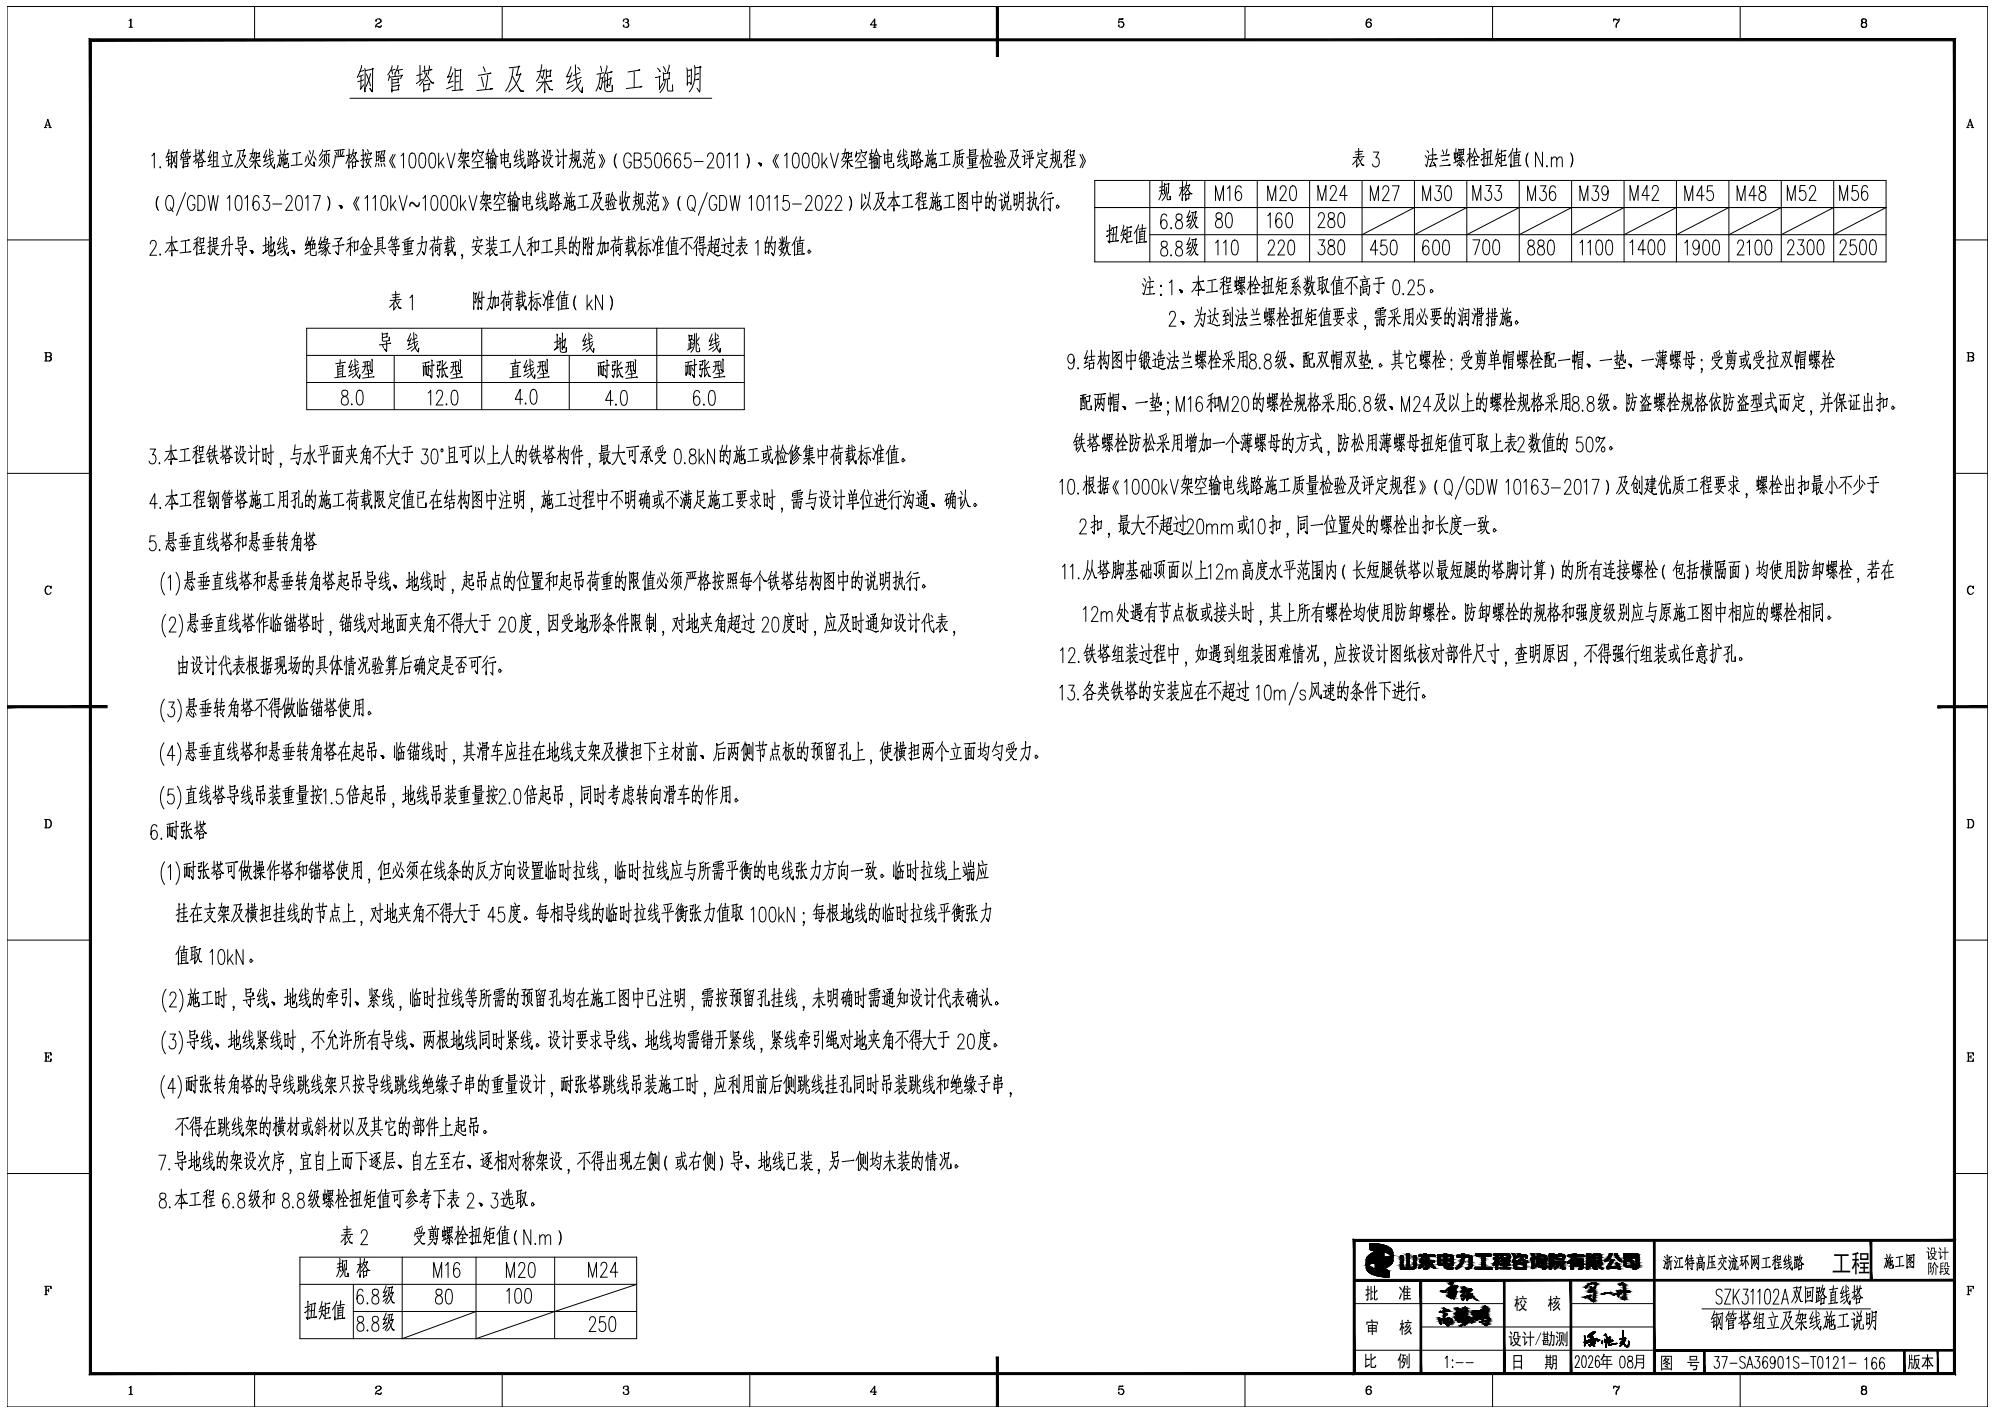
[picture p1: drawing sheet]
<svg xmlns="http://www.w3.org/2000/svg" width="598mm" height="424mm" viewBox="0 0 598 424" stroke-linecap="round" stroke-linejoin="round" font-family="sans-serif">
<!-- layer: 0 -->
<g fill="none" stroke="#000" stroke-width=".3">
<path d="M2.1 2h594v419.9h-594zM38.7 6.2l.6-.5v2.5M38.7 8.2h1.1M39.2 5.8v2.4M76.3 2v9.9M108.4 19.6v.5l-1.3 3.2M112.8 6.2v.2l-.2-.1a.86 .86 0 0 1 .9-.6 .86 .86 0 0 1 .8 .7l-.5 .5a1.23 1.23 0 0 0-1.2 1.3M113.7 5.7l.4 .2 .1 .5-1 .7M114.3 7.8l-.3 .3-1-.3-.4 .1M114.3 7.6l-.2 .6h-.5l-.6-.4M117.6 19.7l-.3 1.2-1 1.6M119.3 19.6l-.7 2.3"/>
<path d="M125.9 19.6l.1 4.7M127.3 19.8l.1 2.3M128.7 19.7l-.3 2.6M135.3 20a5.7 5.7 0 0 1-1.1 3.1l1.2-.2M150.6 2v9.9M162.5 19.4l-.7 3.3-1 1.6M171.2 20l-1.3 3.1 1.3-.3M172.5 19.5l.1 .3a15.7 15.7 0 0 0 1.1 7.1l.9 .9 .1-1.7-.2 1.6M180.1 19.9l.3 1.5M182 19.7l-.2 1.2-.7 2M187 6.2v.2l-.1-.1a.78 .78 0 0 1 .8-.6 .78 .78 0 0 1 .7 .7l-.1 .2-.7 .2M188 5.7l.3 .3-.1 .6-.2 .2 .2 .1a.69 .69 0 0 1 .4 .7 .69 .69 0 0 1-.6 .6l-.9-.1-.2-.4 .1-.2v.2"/>
<path d="M188.3 7l.1 .7-.4 .5M198.9 20l.6 .9v.6M200.7 19.5l-.6 2.5M208.3 19.6a9.8 9.8 0 0 1-1.6 8M224.9 2v9.9M261.9 8.2h.8M262.2 5.9v2.3M262.9 7.5h-1.9l1.3-1.8v2.5M335.6 5.8l1.2-.1h-1.2l-.2 1.2a.9 .9 0 0 1 1.3-.3 .9 .9 0 0 1 0 1.4 .9 .9 0 0 1-1.3-.3l.1-.2v.2M336.3 6.5a.87 .87 0 0 1 .6 .9 .87 .87 0 0 1-.6 .8M373.3 2v9.9M410.5 5.7a1.52 1.52 0 0 0-.1 2.5"/>
<path d="M410.6 6.6l.6 .8-.1 .4-.5 .4M411.1 6v.3l.1-.3a.78 .78 0 0 0-.8-.3 .78 .78 0 0 0-.6 .6 1.27 1.27 0 0 0 .6 1.9 .78 .78 0 0 0 .9-.6 .78 .78 0 0 0-.7-.9 .78 .78 0 0 0-.8 .7M447.6 2v9.9M483.9 6.2l.4-.5 .8 .3 .5-.3-.2 .7a2.04 2.04 0 0 0-.7 1.8M483.9 5.7v.7M484 5.9l.5-.1 .6 .2M485.4 6.4a1.72 1.72 0 0 0-.8 1.8M521.8 2v9.9M558.7 5.7l-.3 .1-.2 .6a.86 .86 0 0 0 1.5 0v-.4a.85 .85 0 0 0-1.2-.2l-.1 .6 .3 .4M559.2 5.7l.4 .3v.4l-.4 .4 .6 .4a.82 .82 0 0 1-1 1 .82 .82 0 0 1-.4-1.3l.3-.1-.5 .4v.5l.5 .5M559.2 6.8l.5 .4v.5l-.5 .5M13.3 38.3h.7"/>
<path d="M13.5 38.3l.9-2.5 .8 2.5M13.7 37.5h1.1M14.4 36.1l.6 2.2M14.7 38.3h.7M104.9 29.5h108.5M108.3 22.8l-.1 3.7-.2 .3 1.1-1.4M108.9 22.5l-1.2 .5M109.1 21.1l-1.2 .4M109.1 23.9l-1.8 .6M109.4 20.5l.1 7.1v-1.3M109.5 21.2l2.4-.5-.1-.2-.2 7.1-.7-1 .8 .8M109.9 22.2l1.2 3.5"/>
<path d="M111.1 22.1l-.4 1.5-.9 2.4M116.8 22.5l-.4 1.6M116.8 23.1l3.9-.4-.1-.2-.5 1.1M117.4 21.1l.3 1.1M117.5 23.5v4.1v-.9M117.6 26l2.1-.4-.1-.2-.2 1.5h.2l-2.1 .3M117.6 23.9l2-.2-.1-.2-.2 1.3h.2l-1.9 .1M118.4 21.9l.1 .9M118.5 20.8l-1.3 .3M119.4 21.1l.2 1M120.7 20.8l-1.7 .3M126.6 22.2l-1.6 .5"/>
<path d="M126.7 23.8l-1.9 1.3M127 24.9l.1 2.7-.1-.5 1.7-.3h-.2l.3-1.9 .1 .3-1.8 .2M127.8 22.4l1.7 2.5h.6l-.7-.1-.3-.4M128 21.9l-.4 1.1-1.8 2.6M128.4 24.1l-1 .2M129.1 21l.5-.1-2.9 .5M135.8 21.8l-1.4 3.1 1.5-.6M135.8 25.8l-1.9 .8M136.4 20.5l.1 6.6M136.5 21.2l1.8-.2-.2-.2-.1 6.1M137.6 24.5l-1.1 .1M137.6 22.8l-1.1 .2"/>
<path d="M138.2 27l.7-.1-3.3 .3M144.4 23.1l.5 2.9M144.9 20.1l.6 1.4M146.2 22.6l-.6 4.3M146.5 22.1l.8-.2-3.9 .7M147 26.7l.8-.1-4.8 .6M152.7 20.3l3.2-.3-.3-.3-.7 3-.1-.2 1.5-.2-.2-.2a9.5 9.5 0 0 1-3.5 5.5M153.7 22.9l2.4 4.5h1l-.9-.2-.5-.6M153.9 20.5a12.4 12.4 0 0 1-2.3 6.8M161.1 21.5l2.2-.4-.1-.2-.5 2.6-.5-.8M163 24.7l-.7 1-1.4 1.6M163.3 23.5l.1 4.3-.1-1"/>
<path d="M163.6 24.6l1.3 2.2 .8 .2-.8-.2-.4-.5M163.8 20.7l.1 2.7v-.4l1.3-.2h-.3l.3-1.9v.3l-1.3 .3M165.1 24.3h.4l-4 .5M171.5 21.8l-1.4 3.1 1.5-.5M171.9 25.5l-2 1.3M173.3 20.2l.6 .9M173.9 21.7l-1.9 1M174.1 24.1l-.8 1.5-1.9 1.8M174.3 23.2l-2.4 .9M180 23.5l.9-.1-.2-.2-.6 3.7-.4-.8 .4 .7M180 22.2a9.1 9.1 0 0 1-1.3 5.1M180.7 24.5l2.6-1.1-.1-.1-.4 2.4-.4-.4"/>
<path d="M181.1 21.8l-2.1 .5M181.3 23.1l.1 3.7a.64 .64 0 0 0 .8 .7l1.5-.3-.1-1.6v1.6M182.2 22.2l-.1 4v-.9M183.2 21.6l.4-.1-2 .4M190.1 21.5l.1 4.8M191.4 21.1l.5-.1-3.6 .6M191.9 26.1l.6-.1-4.7 .6M196.5 23.2l1.5-.2-.2-.2-.1 4 1.1-1.9M197.2 20.5l.8 1-.2-.4M198.9 21.7l.1 2.6-.1-.4 1.9-.3 .1-1.8-1.9 .3M199.5 24v.6a5.2 5.2 0 0 1-1.6 3.2M200.1 23.9l.2 3.3 1.4 .1v-1.9"/>
<path d="M206 20.4l.1 5.2v-.6l.8-.2 .3 .5 .1-4.6 .1 .2-1.3 .2M206.9 22.7l-.7 .3M208.4 20.4l1.8-.3-.2-.2-.2 7.7-.8-1.2M209.1 23.9l.4-.1-1.1 .2M209.3 22.1h.3l-1.2 .2M589.7 38.3h.8M590 38.3l.8-2.5 .9 2.5M590.2 37.5h1.1M590.8 36.1l.7 2.2M591.2 38.3h.7M45.5 46.7l.8-.8v4.5M47.3 59.1l-.4 2.2 .4 1.5"/>
<path d="M47.5 58.9a3.6 3.6 0 0 0 0 4.2M48 49.9v.5l.2-.2M50.3 58.9l.3-.3a1.38 1.38 0 0 1 1.5 1.7 2.89 2.89 0 0 1-.9 2.8 1.38 1.38 0 0 1-1.5-1.7 3.4 3.4 0 0 1 .6-2.5zM50.6 47l-.2 2.8 .7-.9M50.7 44.8l-.9 2.6M51 46.8l-.8 .3M51.1 45.9l-.8 .2M51.1 47.8l-1.2 .4M51.4 45.4v5v-.9M51.5 45.9l1.6-.4-.1-.1-.1 5-.5-.8 .5 .7M51.7 46.6l.8 2.5M52.5 46.5l-.9 2.7"/>
<path d="M54.4 46.8l-.2 1.2M54.4 47.3l2.8-.4-.1-.1-.3 .8M54.9 45.9l.1 .7M54.9 47.5v2.9v-.7M55 49.2l1.5-.3-.3 1h.2l-1.5 .2M55 44.9l-.2 .8-.7 1.1M55 47.8l1.4-.2-.1-.1v.9l-1.3 .1M55.5 46.4l.1 .6M55.6 45.6l-.9 .3M55.6 57.8l-2.6 6.8M56.2 44.8l-.6 1.6M56.2 45.9l.2 .7"/>
<path d="M57.2 45.6l-1.3 .3M58.5 59.7a1.05 1.05 0 0 0-1.1-1.1 1.05 1.05 0 0 0-1 1.1 2.97 2.97 0 0 0 .7 3.4 1.25 1.25 0 0 0 1.4-1.7h-.8M58.7 44.8v3.3M59.2 46.6l-1.1 .3M59.2 47.7l-1.2 .9M59.4 58.6h1a2.84 2.84 0 0 1 .7 3.8l-.7 .7h-1zM59.5 48.5v1.9v-.4l1.2-.2v-1.3l.1 .2-1.3 .2M59.7 44.9l.1 1.7M60 46.7l1.2 1.7 .4 .1-.6-.4M60.2 46.4l-.3 .8-1.3 1.8M60.4 47.9l-.7 .2M60.7 44.9l-.2 1.8"/>
<path d="M61 45.7h.3l-2 .3M62.5 58.6l.7 4.5 .7-4.5 .8 4.5 .7-4.5M63.2 45l-.4 1.6-.4 .7 .9-.2M63.5 46.3l-1 2.2 1.1-.4M63.6 49.1l-1.4 .6M64 45.4v4.6M64 45.9l1.3-.2-.1-.1-.2 4.3M64.8 48.2l-.7 .1M64.8 47l-.7 .1M65.2 49.9h.5l-2.3 .2M67.4 47.3l.4 1.9M67.8 45.1l.4 1"/>
<path d="M68.1 59.5l.8-.9v4.5M68.7 46.9l-.4 3M68.9 46.6l.5-.2-2.6 .5M69.3 49.7h.5l-3.3 .4M71 58.9l.7-.3a2.28 2.28 0 0 1 .9 2.6l-.5 1.7-.7 .2a2.28 2.28 0 0 1-.9-2.6zM71.1 45.3l2.3-.3-.2-.1-.6 1.9 1-.1v-.2l-.4 1a5.9 5.9 0 0 1-2.1 2.9M71.8 47.1l1.8 3.1h.6l-.6-.1-.3-.4M72 45.4a9.1 9.1 0 0 1-1.6 4.8M73.5 59.5l.7-.9v4.5M74.9 46.1l1.6-.2-.1-.2-.3 1.8-.4-.5M75.9 44.6l-.5 2.4-.6 1.1M76.3 48.3l-1.5 1.9"/>
<path d="M76.5 47.5v3v-.7M76.7 48.3l.9 1.5 .6 .1-.8-.4M76.8 45.6l.1 1.8v-.3l.9-.1h-.2l.2-1.3 .1 .2-1 .2M77.6 59.3l-.1-.4-.5-.3-.7 .3a4.7 4.7 0 0 0 0 4l.5 .2a1.43 1.43 0 0 0 1-1.4 1.43 1.43 0 0 0-1-1.4l-.8 .7-.1 .6M77.7 48.1h.3l-2.8 .3M79.1 58.6h1.7l-.9 1.7h.4a1.65 1.65 0 0 1-.3 2.8 .93 .93 0 0 1-1.2-.9M79.9 45l-.9 2.2 .9-.2M80.1 46.3l-.9 2.2 1-.4M80.4 48.9l-1.4 .9M80.8 44.7l.1 1.3a5.5 5.5 0 0 0 1.4 4.5v-1.1l-.1 1M81.4 45.2l.4 .6M81.8 46.3l-1.4 .6"/>
<path d="M82 47.9l-.9 1.4-1 1M82.1 47.3l-1.7 .7M83.9 47.5l.7-.1-.6 2.5-.2-.5 .2 .4M84 46.6a6.3 6.3 0 0 1-.9 3.6M84 45l.2 1M84.5 48.2l1.7-.8-.3 1.7-.2-.3M84.8 46.3l-1.5 .4M84.9 47.2l.1 2.9 .5 .2 1.1-.2-.1-1.2v1.2M85.4 44.9l-.7 2.2M85.5 46.6l-.1 2.8v-.6M85.8 59.7l.2-.6a.98 .98 0 0 1 1.4-.2 .98 .98 0 0 1 0 1.4l-1.7 2.8h2M86.2 46.2l.3-.1-1.4 .3"/>
<path d="M88.9 46.1l.1 3.4M89.1 58.9l.7-.3a2.28 2.28 0 0 1 .9 2.6l-.4 1.7-.8 .2a2.28 2.28 0 0 1-.9-2.6zM89.9 45.8l.3-.1-2.5 .5M90.2 49.3h.4l-3.3 .3M91.6 59.5l.7-.9v4.5M91.8 46.9l-.3 1.5M92.3 46.4a3.4 3.4 0 0 0 2 3.4l-.2-1.3 .2 1.3M92.7 45.2l.4 1M94 45.1a6.7 6.7 0 0 1-2.5 4.9M94 58.6h2.1l-1.5 4.5M94.1 46.9l.7 1.1M96.7 44.9a1.39 1.39 0 0 1-.7 1.5l-.2 .4"/>
<path d="M96.8 46.4l-1 1.7M96.9 47.8l-1.2 2M97.2 46.2l.1 2.6v-.7M97.3 46.6l1.4-.3-.1-.1v2.5v-.7M97.8 46.9l.1 .4a3.3 3.3 0 0 1-1.1 3M97.9 45.4l-.2 1.1M98 48.9l.8 1M98.3 58.9a3.7 3.7 0 0 1 0 4.2M98.4 59.2l.4 1.5-.4 2.2M98.6 45.2l.4-.1-1.9 .2M100.5 46.6a7.1 7.1 0 0 1-.8 3.8M100.6 45.6l.4 .9"/>
<path d="M101.5 45.1l-.1 1.9M102.1 45.1l-.1 1.8M102.7 44.9h.5l-2.9 .3M102.7 46.9l.6-.1-2.7 .3M102.9 45.4l-.6 1.5M104.7 44.7l-.1 5.7v-.8M104.7 47l.5 .6M104.7 46.6l-1 2.5M105.3 46.4l-1.5 .3M105.6 48.4l.1 2v-.4l1-.1v-1.6v.2l-1 .2M105.8 46.5l1.3 1.9h.5l-.7-.3M105.8 45.9l1.1-.1-.1-.1-.6 1.6-1.3 1.5"/>
<path d="M105.9 44.8l-.6 2.3M107.1 59l-1.1 2 1 2M107.7 59l-1 2 1 2.1M108.8 44.8l.2 .3-.1 5.2-.4-.7 .4 .5M109.3 47.4l-1.2 .8M109.3 46.4l-1 .3M109.5 59.5l.7-.9v4.5M109.6 45.8l-.1 1.1M109.7 46.3l1.6-.5-.4 .9M110.2 44.9l.2 .8M110.2 46.6l-.4 2.1 1.4 1.5M110.7 47.7l-.2 1-1 1.6"/>
<path d="M111.2 47.6l.3-.1-2.3 .5M111.8 59.5l.8-.9v4.5M112.8 45.3l.1 3-.1-.2 .8-.1 .1-2.5-.8 .2M112.8 48.9l-.3 1.1M113.4 46.7l-.5 .2M113.4 49l.2 .8M114.2 45.4l1.3-.2-.5 1.6-.3-.4M114.2 47.2l.1 1.4 1-.3v-1.2v.2l-1.1 .1M114.3 49.1l.1 .8M114.5 45.6l-.7 1.7M114.6 58.9l.8-.3a2.24 2.24 0 0 1 .9 2.6l-.5 1.7-.7 .2a2.28 2.28 0 0 1-.9-2.6zM115.1 49l.3 1"/>
<path d="M117.2 58.6v4.5M117.9 46.3l-1.1 2 1 2M118.5 46.3l-1 2 1 2.1M119.7 58.6l1.2 4.5 1.2-4.5M120.3 46.7l.7-.8v4.5M123.1 46.1l.7-.2a2.28 2.28 0 0 1 .9 2.5l-.4 1.8-.8 .2a2.29 2.29 0 0 1-.9-2.6zM126 46.1l.8-.2a2.28 2.28 0 0 1 .9 2.5l-.5 1.8-.7 .2a2.29 2.29 0 0 1-.9-2.6zM126.8 59.5l.8-.9v4.5M129 46.1l.8-.2a2.28 2.28 0 0 1 .9 2.5l-.5 1.8-.7 .2a2.29 2.29 0 0 1-.9-2.6zM129.7 58.9l.7-.3a2.28 2.28 0 0 1 .9 2.6l-.4 1.7-.8 .2a2.32 2.32 0 0 1-.9-2.6zM131.6 45.9v4.5M132.1 48.6l1.1 1.8"/>
<path d="M132.6 58.9l.8-.3a2.28 2.28 0 0 1 .9 2.6l-.5 1.7-.7 .2a2.28 2.28 0 0 1-.9-2.6zM133 47.4l-1.4 2.1M134.1 45.9l1.2 4.5 1.1-4.5M135.6 58.9l.7-.3a2.28 2.28 0 0 1 .9 2.6l-.4 1.7-.8 .2a2.28 2.28 0 0 1-.9-2.6zM137.6 46.1l1.5-.2-.1-.2-.3 1.8-.3-.5M138.1 58.6v4.5M138.5 44.6l-.4 2.4-.7 1.1M138.9 48.3l-1.5 1.9M139.1 47.5l.1 3-.1-.7M139.3 48.3l1 1.5 .5 .1-.5-.1-.3-.3M139.4 45.6l.1 1.8v-.3l.9-.1h-.1l.1-1.3 .1 .2-1 .2M140.4 48.1h.3l-2.9 .3"/>
<path d="M140.7 58.6l1.1 4.5 1.2-4.5M141.9 45.5l-.3 1.6 .2-1M141.9 46l3.1-.4-.1-.1-.6 1.2M143 46.2l-.4 1.1-1 1.2M143.2 44.8l.2 .7-.1-.3M143.2 48.5l.1 1.7M143.6 46.6l1 1.4M144.1 58.9l1.6-.3-.1-.2-.3 1.9-.4-.6M144.3 48.3l-2.1 .3M144.4 50.2l.7-.1-3.6 .3M145.1 57.4l-.5 2.3-.6 1.1M146 58.3l.1 1.9v-.4h.9h-.2l.2-1.4 .1 .2-1 .2"/>
<path d="M146.4 46.7l.1 3.9v-.5M146.5 44.8l-.7 3.2 1.2-.4M147 48.4l-1.4 .7M147.1 45.9l-1.4 .3M147.1 47.3l.1 3.2v-.3M147.2 47.5l.6-.1-.1 3-.3-.4M147.6 48.2l-.4 .1M147.6 48.9l-.4 .2M147.8 45.2l1 1.8 .5-.1h-.5l-.1-.2M147.9 44.6l-1 2.7M148.2 47.4v2v-.6M148.3 46.5l-.9 .2"/>
<path d="M148.4 58.2l-.2 1.6 .2-1 3.2-.5-.2-.1-.5 1.3M148.7 47.2l-.1 3.3-.4-.5M149.6 59l-.5 1-1 1.3M149.8 57.6l.2 .7-.1-.4M150.1 46l.3 3.1-.1-.5 2.1-.3h-.2l.3-2.3-2.3 .5M150.2 59.3l1 1.4M151.3 44.9v4.8l.4 .6 1.3-.1v-1.2v1.1M152 47.3l-1.3 .1M153 59.4l.1 3.9-.1-.4M153 57.6l-.7 3.1 1.2-.4M153.7 58.7l-1.4 .3M154.4 57.9l1 1.9 .5-.2-.5 .1-.2-.2"/>
<path d="M154.5 57.4l-1 2.6M154.8 59.2l-.8 .3M155 45l-.8 2.2 .8-.2M155.2 59.9v3.4l-.4-.6M155.3 46.3l-1 2.2 1-.4M155.6 48.9l-1.5 .9M156 44.7l.1 2.1a4.2 4.2 0 0 0 1.3 3.7l.1-1.1-.1 1M156.5 45.2l.5 .6M156.7 58.7l.3 3.2-.1-.6 2.1-.2h-.2l.2-2.3 .1 .1-2.3 .3M157 46.3l-1.4 .6M157.1 47.9l-.8 1.4-1.1 1M157.2 47.3l-1.7 .7"/>
<path d="M157.8 57.6l.1 4.8 .4 .6 1.3-.1-.1-1.2 .1 1.1M158.3 47.5l.1 2.2M158.4 45.2l.1 1.8v-.3l.9-.1v-1.3v.2l-.9 .2M158.5 60l-1.2 .2M159 46.7l-.1 2.7M159.5 47.8l-.5 .1M159.6 49.1l-1.5 .8M159.9 48.5l.1 2v-.3l1-.1v-1.6l.1 .1-1.1 .2M160.1 46.4l1.1 1.8 .6 .1-.5-.1-.3-.3M160.2 45.9l.9-.2v-.1l-.8 1.9-.9 1.1M160.4 44.7l-.9 2.5M161.6 57.8l-.9 2.2 .9-.2"/>
<path d="M161.8 59l-.9 2.3 1-.4M162.3 47l.9-.2-.1-.2-.1 2.9-.1 .1 .7-.9M162.6 57.4v1.3a5.4 5.4 0 0 0 1.4 4.5l.1-1.1-.2 1.1M162.9 45l.4 .9M163.1 57.9l.4 .6M163.5 59l-1.3 .7M164 48l1.2 2 .7 .1-.8-.4M164 47.5l1.3-.2-.1-.1a5.9 5.9 0 0 1-1.9 3M164.1 44.9l-.1 1.8-.4 .7M164.2 45.3l.9-.1-.1-.2v1.7l.8-.1M165 58l.1 1.8v-.4l.9-.1v-1.2v.2l-.9 .1M165.5 59.4v2.8"/>
<path d="M166.6 46.9l.9-.2-.3 3 .9-1.3M166.6 59.1l1.3 1.9h.5l-.5-.1-.3-.3M166.8 58.6l.9-.1-.1-.2-.5 1.5-1.2 1.5M167 57.4l-.9 2.6M167 44.8l.5 1M168.9 44.7l.1 5.8v-.9M169.7 46.7h.3l-2.1 .2M169.9 59.3a6.1 6.1 0 0 1-.9 3.6M169.9 57.7l.2 1.1M170.6 59l-1.4 .4M170.8 60l.1 2.9 .5 .1 1-.1v-1.2v1.2M171.3 57.6l-.7 2.2"/>
<path d="M171.4 59.3l-.1 2.9v-.7M171.5 48l.5 .8M171.6 44.7l-.1 3.4-.8 2.1M172 47.3l-1.2 .3M172.1 58.9h.3l-1.4 .2M172.1 46.2l-1.2 .3M172.4 45.2v3.2v-.7M172.5 45.6l1.2-.2-.2 2.8v-.5M173 46.4a4.8 4.8 0 0 1-1.4 4M173.2 48.1v2l1-.1-.2-.9 .2 1M174.8 58.9l.1 3.3M174.9 47.8l.4 .7"/>
<path d="M175.3 46.9l.4 .7M175.7 58.5h.4l-2.5 .4M176 44.7l.1 1.9M176.2 47.7l-1 2.7-.3-.7M177 48.6l.4 .5 .4-2.1 .1 .2-1.3 .2-.1-.4 .2 3.3a1.45 1.45 0 0 0 1.7 0l-.2-1.2M177.1 48.7l.3 .4M177.5 44.7l-.5 2.1M177.9 58l2.2-.2-.1-.2-.6 2 1-.2-.1-.2-.5 1.3a5.7 5.7 0 0 1-2 2.6M178 45.7h.4l-3.4 .3M178.3 49.6v.8M178.6 59.8l1.7 3.1h.7l-.7-.1-.3-.4M178.7 58.2a8.9 8.9 0 0 1-1.6 4.7"/>
<path d="M179.7 46.3l1 2-1 2M180.4 46.3l1 2-1 2M181.7 58.5l1.1-.2-.5 2.2M181.9 59.1l-.2 1.7 .9-.3-.3 2.5-.4-.6M183.6 58.3l.9 1.8h.5l-.5-.1M183.6 57.6l-.8 2.8M184 59.8l-.7 .2M184.7 46.4l-.4 2.2 .4 1.5M184.9 46.1a3.6 3.6 0 0 0 0 4.3M185.9 58.8l-.1 2.5 .8-.6M186.6 57.4v5.8v-.7M187.3 60l1 2.9h.6l-.5-.2-.2-.3"/>
<path d="M187.7 57.4l-.7 3.4M188.2 59.3v.3a8.5 8.5 0 0 1-1.3 3.6M188.5 59.1l.3-.1-1.4 .3M189.3 47a1.04 1.04 0 0 0-1-1.1 1.04 1.04 0 0 0-1.1 1.1 3.1 3.1 0 0 0 .8 3.4 1.25 1.25 0 0 0 1.3-1.8h-.7M190.2 48h1.3a1.12 1.12 0 0 0 .8-1 1.12 1.12 0 0 0-.8-1.1h-1.3v4.5h1.3a1.27 1.27 0 0 0 .8-1.2 1.27 1.27 0 0 0-.8-1.2M190.7 57.5l-.1 3.3-.8 2.1M191.2 58.9l-1.2 .3M191.5 58v3.1v-.6M191.5 58.3l1.3-.2-.2 2.8v-.4M192.1 59.1a4.7 4.7 0 0 1-1.4 4M194.4 59.6l.4 .8M195.1 45.9h-1.5l-.1 1.9a1 1 0 0 1 .9-.4 1 1 0 0 1 .8 .6 1.39 1.39 0 0 1 .1 1.7 1.39 1.39 0 0 1-1.7 .5l-.3-.7"/>
<path d="M195.1 57.4l.1 1.9M196.5 57.5l-.4 2M196.7 46.1l.8-.2a2.28 2.28 0 0 1 .9 2.5l-.5 1.8-.7 .2a2.29 2.29 0 0 1-.9-2.6zM197.1 58.5l.4-.1-3.4 .4M198.8 59l1 2-1 2M199.5 59l.9 2-.9 2M201 46.5l-.1-.4-.5-.2-.7 .2a4.5 4.5 0 0 0 0 4.1l.5 .2a1.44 1.44 0 0 0 1-1.4 1.44 1.44 0 0 0-1-1.4l-.8 .6-.2 .7M203.8 59.1l-.4 2.2 .4 1.5M204 58.9a3.6 3.6 0 0 0 0 4.2M204 46.5l-.1-.4-.5-.2-.7 .2a4.7 4.7 0 0 0 0 4.1l.4 .2a1.44 1.44 0 0 0 1.1-1.4 1.44 1.44 0 0 0-1.1-1.4l-.7 .6-.2 .7M206.8 58.9l.3-.3a1.38 1.38 0 0 1 1.4 1.7 2.89 2.89 0 0 1-.9 2.8 1.38 1.38 0 0 1-1.4-1.7 3.4 3.4 0 0 1 .6-2.5zM207 45.9h-1.5l-.2 1.9a1 1 0 0 1 1-.4 1 1 0 0 1 .8 .6 1.39 1.39 0 0 1 0 1.7 1.39 1.39 0 0 1-1.6 .5l-.3-.7"/>
<path d="M208.2 48.4h2.6M212.1 57.8l-2.7 6.8M212.2 47l.1-.7a.98 .98 0 0 1 1.4-.1 .98 .98 0 0 1 .1 1.4l-1.8 2.8h2.1M214.9 59.7a1.05 1.05 0 0 0-1-1.1 1.05 1.05 0 0 0-1.1 1.1 3 3 0 0 0 .8 3.4 1.26 1.26 0 0 0 1.3-1.7h-.7M215.4 46.1l.8-.2a2.28 2.28 0 0 1 .9 2.5l-.5 1.8-.7 .2a2.29 2.29 0 0 1-.9-2.6zM215.8 58.6h1.1a2.84 2.84 0 0 1 .7 3.8l-.7 .7h-1.1zM218 46.7l.7-.8v4.5M218.9 58.6l.8 4.5 .7-4.5 .7 4.5 .8-4.5M220.3 46.7l.8-.8v4.5M224 46.1a3.8 3.8 0 0 1 0 4.3M224.2 46.5l.4 1.5-.4 2.1M224.6 59.5l.7-.9v4.5"/>
<path d="M227.4 58.9l.8-.3a2.28 2.28 0 0 1 .8 2.6l-.4 1.7-.7 .2a2.28 2.28 0 0 1-.9-2.6zM227.5 48.9l.7 .8a.44 .44 0 0 0 .1-.5 .44 .44 0 0 0-.5-.3h-.3M227.6 48.9l.4 .1v.6h.3v-.5M227.7 48.9v.1M227.8 49.1h.3v.6M227.8 48.9l.4 .2v.6h-.2l.1-.6M227.9 49v.2h.4v.3h-.3M228 49.3h.4M228 49.4h.4M229.9 59.5l.8-.9v4.5M232.3 59.5l.8-.9v4.5M232.8 46.3l-1 2 1 2"/>
<path d="M233.4 46.3l-1 2 1 2.1M235.2 46.7l.8-.8v4.5M236.5 58.6h-1.5l-.2 1.9a1 1 0 0 1 1-.4 1 1 0 0 1 .8 .7 1.38 1.38 0 0 1 0 1.6 1.38 1.38 0 0 1-1.6 .5l-.3-.7M238 46.1l.8-.2a2.28 2.28 0 0 1 .9 2.5l-.5 1.8-.7 .2a2.29 2.29 0 0 1-.9-2.6zM241 46.1l.8-.2a2.28 2.28 0 0 1 .9 2.5l-.5 1.8-.7 .2a2.34 2.34 0 0 1-.9-2.6zM241.7 59.7l.1-.6a.98 .98 0 0 1 1.4-.2 .98 .98 0 0 1 .1 1.4l-1.8 2.8h2.1M244 46.1l.7-.2a2.28 2.28 0 0 1 .9 2.5l-.4 1.8-.8 .2a2.29 2.29 0 0 1-.9-2.6zM244.9 58.9l.8-.3a2.28 2.28 0 0 1 .9 2.6l-.5 1.7-.7 .2a2.28 2.28 0 0 1-.9-2.6zM246.5 45.9v4.5M247.1 48.6l1 1.8M247.6 59.7l.2-.6a.98 .98 0 0 1 1.4-.2 .98 .98 0 0 1 0 1.4l-1.7 2.8h2M248 47.4l-1.5 2.1"/>
<path d="M249 45.9l1.2 4.5 1.2-4.5M250.6 59.7l.1-.6a.99 .99 0 0 1 1.4-.2 .99 .99 0 0 1 .1 1.4l-1.8 2.8h2.1M252.5 46.1l1.6-.2-.1-.2-.4 1.8-.3-.5M253.5 44.6l-.5 2.4-.6 1.1M253.9 48.3l-1.5 1.9M254.1 47.5v3v-.7M254.3 48.3l.9 1.5 .6 .1-.8-.4M254.4 45.6l.1 1.8v-.3l.9-.1v-1.3l.1 .2-1 .2M254.7 58.9a3.7 3.7 0 0 1 0 4.2M254.9 59.2l.4 1.5-.4 2.2M255.3 48.1h.3l-2.8 .3M256.8 45.5l-.2 1.6 .2-1"/>
<path d="M256.8 46l3.1-.4-.1-.1-.5 1.2M257.9 46.2l-.4 1.1-1 1.2M258.1 44.8l.3 .7-.1-.3M258.1 48.5l.1 1.7M258.4 58.1l-.2 4.4 1.3-1.9M258.6 46.6l1 1.4M259.2 58.3l.4 1.2-.1-.7M259.2 48.3l-2.1 .3M259.3 50.2l.8-.1-3.6 .3M260.8 57.6a6.5 6.5 0 0 1-2 5.4M261.3 46.7l.2 3.9-.1-.5M261.4 44.8l-.7 3.2 1.2-.4"/>
<path d="M262 48.4l-1.4 .7M262 45.9l-1.4 .3M262.1 47.3v3.2v-.3M262.2 47.5l.6-.1-.1 3-.3-.4M262.5 48.2l-.4 .1M262.6 48.9l-.4 .2M262.7 58l2.2-.2-.2-.2-.6 2 1.1-.2-.2-.2-.3 1a6.1 6.1 0 0 1-2.1 2.9M262.8 45.2l1 1.8 .5-.1h-.5l-.2-.2M262.9 44.6l-1 2.7M263.2 47.4v2v-.6M263.2 46.5l-.8 .2M263.4 59.8l1.6 3.1h.7h-.6l-.3-.5"/>
<path d="M263.5 58.2a8.7 8.7 0 0 1-1.6 4.7M263.6 47.2v3.3l-.4-.5M265.1 46l.2 3.1v-.5l2.1-.3h-.2l.2-2.3-2.2 .5M266.2 44.9l.1 4.8 .4 .6 1.3-.1-.1-1.2v1.1M266.9 47.3l-1.2 .1M267.9 59.3l-.7 1.5-1.1 1.4M268 57.4l.1 5.9v-.9M268.2 59.3l1 2.4h.7l-.7-.1-.2-.3M269.1 59h.5l-3.2 .4M270 45l-.9 2.2 .9-.2M270.2 46.3l-.9 2.2 1-.4M270.5 48.9l-1.4 .9"/>
<path d="M271 44.7v2.1a4.2 4.2 0 0 0 1.4 3.7l.1-1.1-.2 1M271.5 45.2l.4 .6M271.9 46.3l-1.3 .6M272.1 47.9l-.9 1.4-1 1M272.1 58.9v3.3M272.2 47.3l-1.7 .7M273 58.5h.4l-2.5 .4M273.2 47.5l.1 2.2M273.4 45.2v1.8l.1-.3 .9-.1v-1.3v.2l-.9 .2M273.9 46.7v2.7M274.4 47.8l-.5 .1M274.5 49.1l-1.4 .8"/>
<path d="M274.8 48.5l.1 2v-.3l1.1-.1v-1.6v.1l-1 .2M275 46.4l1.2 1.8 .6 .1-.6-.1-.2-.3M275.1 45.9l1-.2-.1-.1-.5 1.5-1.2 1.5M275.4 44.7l-.9 2.5M275.5 59.5l-.9 1.9M275.6 58v5.1v-.9M275.7 59.7l.4 .5M276 57.6l-1.2 .9M276.2 59l-1.6 .5M276.5 57.7l.1 2M276.6 58.2l1.1-.4-.1 1.4-1 .2M278.2 47.5l.6-.1-.5 2.5-.2-.5 .2 .4"/>
<path d="M278.3 46.6a6.1 6.1 0 0 1-1 3.6M278.3 45l.2 1M278.8 48.2l1.7-.8-.3 1.7-.2-.3M279 46.3l-1.5 .4M279.2 47.2l.1 2.9 .5 .2 1-.2v-1.2v1.2M279.7 44.9l-.7 2.2M279.7 59.3a6.1 6.1 0 0 1-1 3.6M279.7 57.7l.2 1.1M279.8 46.6l-.1 2.8v-.6M280.4 59l-1.5 .4M280.5 46.2l.3-.1-1.4 .3M280.6 60l.1 2.9 .5 .1 1-.1v-1.2v1.2"/>
<path d="M281.1 57.6l-.7 2.2M281.2 59.3l-.1 2.9v-.7M281.9 58.9h.3l-1.4 .2M283.2 46.1l.1 3.4M284.1 45.8l.4-.1-2.5 .5M284.5 49.3h.4l-3.3 .3M284.6 58.9v3.3M285.5 58.5h.4l-2.5 .4M286.4 45a8.9 8.9 0 0 1-.7 5.1M287 47l.1 2.1v-.6M287.1 47.4l1.5-.4-.2 2.1 .1-.6M287.4 57.6l.1 5.4v-.5h2.3h-.5"/>
<path d="M287.5 58.2l2.7-.3-.1-.1-.1 5.1-.2-.4M287.8 45.3l-.1 2M287.8 47.8a2.5 2.5 0 0 1-1.3 2.6M287.8 49.1l1.1 1.1M288.3 59.5l1.2 1.2h.3l-.5-.2M288.4 59l1.1-.1-.2-.2-.4 .9-1.2 1.4M288.6 58.3l-.9 1.7M288.6 44.8l-2.1 .7M288.7 46.1l.4-.1-2.4 .5M290.6 47.4l.2 1.7-.1-.1 1.9-.2 .1-1.5 .1 .1-2.1 .3M290.7 44.7l.1 2-.1-.3 1.9-.2v-1.4l-1.8 .4M291.5 58.5l.2 2.8"/>
<path d="M291.6 47.6v2.7M291.7 59.2l2.7-.3-.1-.2v1.9l-2.6 .2M292.1 45.6l-1.3 .2M292.2 48.1l-1.1 .2M292.6 50.2h.6l-3.1 .3M292.7 49.4l-2.1 .2M292.9 57.4l.1 .2v5.7l-.1-.6M293.4 46.7l-3.5 .5M294.8 44.8l.1 5.8v-1M294.8 46.7l-.9 2.4M294.9 47.3l.4 .6M295.4 46.5l-1.3 .3"/>
<path d="M295.5 48.1l.3 1.4M295.6 59l.1 3.6-.1-.4 .8-.2 .2 .5 .1-3.5 .2 .2-1.2 .3M296 47.8l.2 1.1M296.2 45.3l1 2h.5l-.6-.4M296.3 44.6l-.9 2.8M296.3 57.5l-.4 1.9M296.7 47l-.9 .2M296.9 47.6l-.4 2.2M297.1 49.8l.4-.1-2.2 .3M297.3 59.4l1.4-.3-.1-.1-.5 4.3-.6-1 .6 .9M297.6 57.4l-.7 3.2M298.4 45.7l1.1-.2-.5 2.3"/>
<path d="M298.6 46.4l-.2 1.7 1-.3-.4 2.5-.3-.6M299 48.6l-.8 .5M299.7 48.1l.2 1.1M300 58.1l.5 .7-.1-.3M300.2 47.8l.2 1M300.3 45.5l.9 1.9h.5l-.5-.1M300.4 44.9l-.8 2.8M300.7 47.1l-.7 .2M300.9 47.8l-.3 2.1M301.1 49.8h.3l-1.9 .2M301.2 59l.1 1.8-.1-.3 1.3-.2 .1-1.3-1.3 .3M301.2 57.8l.4 1"/>
<path d="M302.4 57.5l-.4 1.7M303 45.3l2.2-.3-.2-.1-.6 1.9 1.1-.1-.1-.2-.4 1a6 6 0 0 1-2.1 2.9M303.6 47.1l1.8 3.1h.6l-.6-.1-.3-.4M303.8 45.4a8.8 8.8 0 0 1-1.6 4.8M304 58.1l.2 3.6-.1-.4 .6-.2 .2 .4 .1-3.2v.1l-.8 .2M304.7 59.7l-.5 .1M305.6 57.6a6.8 6.8 0 0 1-1.1 5.5M305.8 58.1l1.2-.2-.2-.2-.1 5.4-.5-.8M306.3 59.2h.3l-.8 .2M306.5 47l.9-.3-.1-.1-.3 2.8 1-1M306.9 44.9l.5 .8M308 46.1l.3 .9"/>
<path d="M308.8 57.5l-.1 5.5-.4-.7 .4 .6M308.8 45.4v4.9v-.8M309.1 59.2l.4-.1-1.5 .3M309.3 45.2h.3l-1.6 .3M309.4 59.8l1.4-.5a3.3 3.3 0 0 0 .5 3.7v-1.2v1.2M309.5 45.9l-.4 1.6M309.6 47.4h.4l-2.3 .3M310 57.5l.1 .2a11.9 11.9 0 0 1-1 5.4M311.3 45.6l-.2 1.2M311.3 46.3l2.7-.4-.1-.2-.3 .9M311.6 48.7l1.9 1.7 .7-.3h-.9M311.7 47.8l-.1 .9-.9 1.7"/>
<path d="M312.3 44.8l.3 .8M312.4 47.3l.1 2.2M313 59.8v3.4v-.9M313.1 47l.5-.1-2.2 .3M313.2 48.2l.2-.1-.8 .2M313.3 57.5l-1.2 1.9M313.5 58.9l-1.7 2.2M315 59.5v3.8l-.7-.9M315.1 58l.4-.1-1.5 .3M315.6 59.3h.3l-2.3 .5M315.7 48l.5 .8M315.7 44.7l-.1 3.4-.8 2.1"/>
<path d="M316.1 47.3l-1.1 .3M316.3 46.2l-1.2 .3M316.5 45.2l.1 3.2v-.7M316.6 45.6l1.3-.2-.2 2.8v-.5M317.1 46.4a4.8 4.8 0 0 1-1.3 4M317.3 48.1l.1 2 1-.1-.2-.9 .1 1M320 46.7l-1 2M320.1 45.3l-.1 5.1v-.9M320.1 47l.5 .5M320.5 44.8l-1.2 .9M320.7 46.3l-1.6 .5M321 45v1.9"/>
<path d="M321 45.5l1.1-.4v1.4l-1.1 .2M321.5 47.6l-.1 2.1M322.1 49.6h.5l-2.2 .3M322.1 48.4l-1.2 .3M322.2 47.4l-1.4 .3M323.9 46.3l.9 2-.9 2M324.5 46.3l1 2-1 2M328.3 54.1h237.3v24.4h-237.3zM344.8 54.1v24.4M348.3 57.7l.5 .8M348.4 54.4l-.1 3.4-.8 2.1M348.8 57l-1.2 .3"/>
<path d="M349 55.9l-1.3 .3M349.2 55v3.1v-.6M349.3 55.3l1.3-.2-.2 2.8v-.4M349.8 56.1a4.7 4.7 0 0 1-1.3 4M350 57.8l.1 2 .9-.1-.1-.8 .1 .9M354.6 54.4l-.1 5.8v-.9M354.6 56.7l.5 .6M354.6 56.3l-1 2.5M355.2 56.1l-1.5 .3M355.5 58.2l.1 2v-.5l1-.1v-1.6v.2l-1 .2M355.7 56.2l1.3 1.9h.5l-.7-.3M355.7 55.6l1.1-.1-.1-.1-.8 1.9-1.1 1.2"/>
<path d="M355.9 54.5l-.7 2.3M361.3 54.1v24.4M368.1 56.6l.7-.9v4.5M372.2 56.4l-.1-.5-.5-.2-.7 .2a4.7 4.7 0 0 0 0 4.1l.4 .2a1.43 1.43 0 0 0 1.1-1.4 1.43 1.43 0 0 0-1.1-1.4l-.7 .6-.2 .7M377 54.1v24.4M383.9 56.8l.1-.7a.98 .98 0 0 1 1.5-.1 .98 .98 0 0 1 0 1.4l-1.7 2.8h2M387.2 55.9l.7-.2a2.28 2.28 0 0 1 .9 2.6l-.5 1.7-.7 .2a2.28 2.28 0 0 1-.9-2.6zM392.7 54.1v24.4M398.9 56.7l.2-.6a.98 .98 0 0 1 1.4-.2 .98 .98 0 0 1 .1 1.4l-1.8 2.8h2.1M404 58.6h-2.2l1.4-3v4.5M406.8 48v2.1l.8-1M407.2 47.2l-.5 .9-1.1 1.2"/>
<path d="M407.3 47.3l1.1 2.2 .6 .1-.7-.4M407.4 44.5v2.6M408.4 46.2l-1.8 .2M408.5 47.5l-.6 .9M408.5 54.1v24.4M408.7 45.4l-2.3 .2M408.8 47h.2l-3.2 .3M411.8 45.6h1.7l-.9 1.7h.4a1.65 1.65 0 0 1-.3 2.7 .93 .93 0 0 1-1.2-.8M414.7 56.8l.1-.7a.98 .98 0 0 1 1.4-.1 .98 .98 0 0 1 .1 1.4l-1.8 2.8h2.1M417.5 55.7h2.1l-1.5 4.5M424.2 54.1v24.4M427.4 46.7l.5 .7"/>
<path d="M427.9 45.2l.5 .6M428.4 46.7l-.6 3.3-.3-.6M429.6 44.5a7 7 0 0 1-.9 5.5l1.7-.5-.5-.8 .7 1.4M430.3 46.4h.4l-2 .2M430.4 47.7l.6-.1-2.6 .2M430.5 55.7h1.6l-.9 1.7h.5a1.65 1.65 0 0 1-.3 2.8 .93 .93 0 0 1-1.2-.9M432.5 45l.4 1.2M433.6 55.9l.8-.2a2.28 2.28 0 0 1 .9 2.6l-.5 1.7-.7 .2a2.28 2.28 0 0 1-.9-2.6zM433.8 47.9h.5l-1.8 .2M433.9 44.7l-.3 1.9M434.2 46.5l.4-.1-2.5 .4M434.4 49.5h.5l-3.1 .3"/>
<path d="M436.1 45.7l.1 2v-.3l.9-.2 .1-1.3-1 .3M436.6 44.6l-.1 4M437 47.9l.1 .7M437.1 48.3l-1.2 .6M437.4 44.7l.2 2.1-.1-.3 1.4-.2v-1.6l-1.4 .2M437.7 48.6l-.8 1.2M438.1 46.7l-.7 .8 1-.2M438.1 44.9v1.5M438.2 48.1l-.1 1.9-.4-.6 .4 .5M438.5 48.7l.6 .8M438.6 45.6l-.9 .1M438.6 47.6l.5 .7"/>
<path d="M438.7 46.9l-1.3 1.3 1.5-.3M439.9 54.1v24.4M440.7 44.5v5.6v-.9M441.1 47.1l-.4-.5-.9 2M441.4 46.1l-1.4 .2M442.2 47.1l-.1 2.4M442.2 45l.9 2.1 .5 .1-.6-.4M442.3 44.5l-.5 1.6-.7 1.6M442.7 48h.2l-1.4 .2M442.7 46.9l-1.1 .2M443 49.5l.3-.1-2.2 .1M444.9 44.6l.2 .1-.1 5.3-.5-.7 .5 .5"/>
<path d="M445.4 46.1h.2l-1.3 .4-.1-.2M445.5 46.9l-1.2 1.1-.2-.1M445.6 55.6h1.6l-.9 1.7h.4a1.65 1.65 0 0 1-.3 2.8 .93 .93 0 0 1-1.1-.8M445.7 45.5l.1 .1 1.5-.4-.2-.2-.3 4.3M446.1 45.6l-.1 3.9M446.7 47.3l-1.2 .2M447.2 49.3h.5l-2.4 .2M448.5 55.6h1.7l-.9 1.7h.4a1.65 1.65 0 0 1-.3 2.8 .93 .93 0 0 1-1.2-.8M449.2 48.2l.7 .9-.2-.3M449.2 44.6l-.7 2.5M449.4 46.3a5.9 5.9 0 0 1-1 3.6M449.6 46.2l.3-.1-1 .2"/>
<path d="M449.6 47.4l.4-.1-1.7 .4M450.2 45v4.9l-.1-.2 1.7-.2h-.3M450.3 46.8l1.1-.3-.2 1.5h.2l-1.2 .2M451.3 45.2l.4-.1-1.4 .3M453.2 45.9l-.1 4.3v-.9M453.6 44.5l-.2 .9-1 1.7M454 46.3v3.5M454 46.7l1.6-.3-.1-.1-.1 3.4M454.8 44.4l-.1 2.1M455.1 48.7l-1 .2M455.1 47.3l-1 .1M455.1 47.9l-1 .2"/>
<path d="M455.6 54.1v24.4M455.7 49.6l-.2 .1M455.8 49.6h.3l-2.6 .3M456 45.5l-2.3 .4M458.1 46.1l-.4 2.2 .4 1.5M458.3 45.8a3.7 3.7 0 0 0 0 4.3M462 55.7h1.6l-.9 1.7h.4a1.65 1.65 0 0 1-.2 2.8 .93 .93 0 0 1-1.2-.9M462.6 45.6v4.4l-2.1-4.4v4.4M463.9 49.6v.4l.1-.2M465.2 47.9l.8-.8 .7 .2 .2 2.7M465.2 47.1v2.9M466.4 56.4l-.1-.5-.5-.2-.7 .2a4.5 4.5 0 0 0 0 4.1l.4 .2a1.43 1.43 0 0 0 1.1-1.4 1.43 1.43 0 0 0-1.1-1.4l-.7 .6-.2 .7"/>
<path d="M466.9 47.9l.7-.8 .8 .2 .1 2.7M471 45.8a3.7 3.7 0 0 1 0 4.3M471.2 46.2l.4 1.5-.4 2.1M471.3 54.1v24.4M477.6 55.7h1.7l-.9 1.7h.4a1.65 1.65 0 0 1-.3 2.8 .93 .93 0 0 1-1.1-.9M482.2 57.2l-.1 .6-.7 .7a1.43 1.43 0 0 1-1.1-1.4 1.43 1.43 0 0 1 1.1-1.4l.4 .2a4.2 4.2 0 0 1 0 4.1l-.7 .2-.5-.2-.1-.5M487 54.1v24.4M494.6 58.6h-2.2l1.5-3v4.5M495.5 56.7l.2-.6a.98 .98 0 0 1 1.4-.2 .98 .98 0 0 1 0 1.4l-1.7 2.8h2M502.7 54.1v24.4M511 58.7h-2.2l1.5-3v4.5M513.6 55.7h-1.5l-.2 1.9a1 1 0 0 1 1-.4 1 1 0 0 1 .8 .6 1.38 1.38 0 0 1 0 1.7 1.38 1.38 0 0 1-1.6 .5l-.3-.7"/>
<path d="M518.5 54.1v24.4M526.7 58.7h-2.2l1.5-3v4.5M527.8 55.9a1.1 1.1 0 0 0 .9 1.7 1.26 1.26 0 0 1 .9 1.7 1.26 1.26 0 0 1-1.8 .7 1.58 1.58 0 0 1 1.2-2.6 .94 .94 0 0 0 .4-.9 .94 .94 0 0 0-.6-.8zM534.2 54.1v24.4M541.3 55.6h-1.5l-.1 2a1 1 0 0 1 .9-.5 1 1 0 0 1 .9 .7 1.38 1.38 0 0 1 0 1.7 1.38 1.38 0 0 1-1.7 .4l-.3-.6M542.6 56.7l.2-.6a.98 .98 0 0 1 1.4-.2 .98 .98 0 0 1 .1 1.4l-1.8 2.8h2.1M549.9 54.1v24.4M557 55.6h-1.4l-.2 2a1 1 0 0 1 1-.5 1 1 0 0 1 .8 .7 1.38 1.38 0 0 1 0 1.7 1.38 1.38 0 0 1-1.6 .4l-.3-.6M560 56.3l-.1-.5-.5-.2-.7 .2a4.7 4.7 0 0 0 0 4.1l.4 .2a1.43 1.43 0 0 0 1.1-1.4 1.43 1.43 0 0 0-1.1-1.4l-.4 .3-.5 1M2.1 72h25M45.1 73.2l.1-.7a.98 .98 0 0 1 1.4-.1 .98 .98 0 0 1 .1 1.4l-1.8 2.7h2.1M48 76.1v.4l.2-.2"/>
<path d="M51 62.2l.9 1.3M51.4 72.8l-.7 1.5-1.2 1.4M51.5 70.9v5.9v-.9M51.7 72.8l.9 2.4 .8-.1h-.7l-.2-.3M51.9 75.1h.4l-1.6 .2M52.6 72.5h.5l-3.2 .4M55.6 72.3v3.4M56.5 72h.3l-2.5 .4M56.9 75.5h.4l-3.3 .3M59 72.9l-1 2M59.1 71.5l-.1 5v-.8M59.1 73.2l.5 .5"/>
<path d="M59.5 71l-1.2 1M59.7 72.5l-1.6 .5M60 71.2v1.9M60 71.7l1.1-.4v1.4l-1.1 .2M60.5 73.8l-.1 2.2M61 75.8h.6l-2.2 .3M61.1 74.6l-1.2 .3M61.2 73.6l-1.4 .3M62.9 71v5.4l-.3-.5 .3 .3M63.5 73.4l-1.3 .8M63.5 72.4l-1.1 .3M63.8 75.1l1.4 1.4 .5-.2-.8-.1"/>
<path d="M63.8 74.5l-.6 2M63.9 71.3l.1 2.1-.1-.2 1.1-.2 .1-1.7v.1l-1.2 .2M64.4 73.9v1.8M64.6 72.3l-.6 .1M65.1 73.8l.3-.2-1.9 .4M65.2 74.6l-.8 .1M67.7 72.1a5.1 5.1 0 0 1-1.3 4.4M68.2 71.5l-1.5 1M68.7 70.9v5.8v-1M69.3 73.4l.5-.1-3.4 .3M71.4 71l.2 2.4 1.7-.1 .3-.2-.1-.9v1M71.5 71.4l1.5-.2-.1-.2v1.2l-1.4 .2"/>
<path d="M71.5 74.5l.3 1M72.6 73.6l.1 3-.6-.8 .6 .7v-.2M73.7 74.2l.3-.1-3.4 .4M75 75.1l.3 .1 .2 .7 .3-.1a.57 .57 0 0 0-.2-.6 .57 .57 0 0 0-.6-.1M75.1 75.1l.3 .3 .3-.1M75.2 75.1l.3 .1v.6h.3M75.3 75.2l.4 .1v.6h-.2M75.4 75.4h.4v.3h-.3M75.4 75.2v.3M75.5 75.5h.4M75.5 75.6h.4M75.6 75.2v.7"/>
<path d="M75.6 75.2v.8M79.6 71.3l.2 .2-.1 3.8v-.2v.3l-.9 .6 1.4-.9M80.1 74.3l2.2-1.5-.1-.2-.5 2.8-.2-.5 .2 .4M80.3 73.3l-1.4 .5M80.5 72.3l.1 .4v3.4a1.1 1.1 0 0 0 1.9 .4l-.1-1.3v1.3M81.2 70.9v4.9v-.6M81.8 61.2h2.7M84 71.3l-.9 2.1 .9-.2M84.3 72.5l-1 2.2 1-.4M84.6 75.1l-1.5 .9M85 70.9l.1 2.1a4.2 4.2 0 0 0 1.3 3.7l.1-1.1-.1 1.1M85.5 71.4l.5 .6"/>
<path d="M86 72.5l-1.4 .6M86.1 74.1l-.8 1.4-1.1 1M86.2 73.5l-1.7 .7M87.5 75.1h.3a.39 .39 0 0 1 .6 .3 .39 .39 0 0 1-.4 .5zM87.7 75.1l.5 .2-.1 .7M87.7 75.1l.3 .1v.6h.3M87.9 75.2l.3 .1 .1 .5-.3 .1M87.9 75.4h.4v.3h-.3M87.9 75.2l.1 .3h.4M88 75.6h.4M88.1 75.2v.7M92.3 71l-.8 2.6 .9-.4 .3-.6-.1-.3-1 2.5 1.1-.5"/>
<path d="M92.7 75.4l-1.2 .8M93.1 73.5l1.4-.4-.1 1.4-1.3 .3M93.3 72.3l1-.2-.6 1.3v1.2M93.6 71l-1 2.7 .4-.7 .1 1.6a2.1 2.1 0 0 0 .3 1.9h1.4v-1.1M96.2 71.1l-.7 2.3 .9-.3 .1-.4v-.3l-.9 2.2 1-.4M96.5 75.1l-1 .7M97.3 71.9l1-.1v-.3l-.4 1.7M97.5 73.8a5.2 5.2 0 0 1 .1 3l-.3-.5M97.5 70.8l-.5 1.9 1.1-.2M97.7 73.5l-1.1 1.1M97.7 74.2l-1.2 1.4M98 74.5l.7 1.5h.4h-.4"/>
<path d="M98.6 73.6l-1.2 1.9-1.1 1M99 72.9l-2.3 .6M100.3 71.6l2.3-.2-1.1 1.4-.2-.4 .3 1.9-.2 2.1-.8-.9 .9 .8M101.7 61.6l.4 .1a.35 .35 0 0 1 .5 .2 .35 .35 0 0 1-.4 .4zM101.9 61.7h.3v.6h.3M102 61.7h.1M102 61.8h.3l.1 .7M102 61.7l.5 .2v.5M102.1 61.7v.3h.5v.2h-.4M102.2 61.7v.3M102.2 62h.4M102.2 62.2h.4"/>
<path d="M102.3 62.4h.1M102.4 61.8v.6M102.8 73.4h.4l-3.5 .4M105.1 71.5v5.2v-.8M105.1 73.1l-1.3 2.3M105.1 73.5l.6 .6M105.6 71.1l-1.3 .9M105.9 72.7l-1.9 .5M106.2 72.2l.1 3.3-.1-.4 1.1-.3v-2.6l.2 .2-1.2 .3M108.9 75l.3 1M109.8 73.5l-.1 2.8M109.8 71.5l1.3 2.5h.6l-.6-.1-.3-.4"/>
<path d="M109.9 71.1l-.7 1.7-1.3 1.7M110.3 73.3l-1.2 .3M110.5 74.8l-.4 1.3M110.7 74.3l-1.9 .3M110.8 76.3h.4l-3 .2M113.2 71.2l.1 3.5M113.3 71.5l1.6-.3-.1-.2-.2 3.5M113.5 75.1l-1.2 1.4M114.3 72.9l-1 .2M114.3 73.6l-1 .3M114.3 72.1l-1 .2M114.3 75.1l1 1.1"/>
<path d="M115.4 74.5h.3l-3.5 .4M117.4 72l.3 .8M117.6 70.9l-1.1 2.1M117.6 75.3l.1 .6M117.8 61.4l1 1.7M118.2 72.6v1.4M118.2 71.8l-1 .2M118.5 74v2.7l-.5-.6 .5 .5 .1-.2M118.7 60.1l-1.5 2.1M118.7 70.9l-.5 1.6M118.8 71.9l.2 .8M118.8 73.1h.2l-1.7 .3"/>
<path d="M119.2 74.8l.4-.1-2.8 .3M119.5 73.8h.3l-3.3 .4M119.6 71.6l-1.1 .4M121.3 73l.2 2v-.3l1.9-.2v-1.7v.1l-2 .4M122.3 71.6v4.7M122.9 73.7l-1.2 .2M123 75.3l.3-.1-1.9 .4M123 71.1l-1.7 .9M123.5 76.1h.3l-3 .4M123.5 72.3l.5-.1-3.4 .5M125.2 73.1l2.8-.7-.8 4-.6-1 .6 .9M125.7 60.6l-.1 .9-.4 .3h-.3l-.9-.9-.6-.3-.3 .3-.2 1.1"/>
<path d="M125.7 61.1l-.1 .7-.7 .2a2.14 2.14 0 0 0-1.5-1.1l-.5 .6M126.5 70.9l.1 .1a7.3 7.3 0 0 1-1.6 5.7M129.8 73.6v3.2v-.8M130.1 72.9l-1.2 1.9M130.1 70.9l.2 1.9M130.5 74l.1 1.6-.1-.4 .8-.2 .1-.9-.8 .2M131.4 70.8l-.3 2M131.8 73.4v3.3l-.6-.7M132.5 73l-2.1 .5M132.5 71.8l-3.4 .4M134.3 70.9v1.8M134.3 72.9l-.7 1.9 1.4-.5"/>
<path d="M134.4 73.9v2.8v-.7M134.9 71.8l-1.3 .3M135 73.4l-1.5 .3M135 75.1l-1.7 .6M135.2 70.8l.2 3.1a4.1 4.1 0 0 0 1.1 2.7v-1.1l-.1 .9M135.7 71.3l.4 .5M136 72.4l.4-.1-3.2 .6M136.1 73.3l-.4 1.3-.9 1.2M138.7 76.5l-.1 .3-.2-.3 .2-.2a1.03 1.03 0 0 1-.2 1.3M138.7 61.4l1.1 1.7M139.6 60.1l-1.5 2.1M142 72.3l2.6-.4-.1-.1-.4 .9"/>
<path d="M142 71.8l-.2 1.1M143.1 70.9l.2 .7M143.1 72.5l-.6 2.3 1.8 1.5M143.8 73.8a3.9 3.9 0 0 1-2 2.9M144.4 73.7l.4-.1-3.3 .5M145.5 61.1l-1.5 1.8M145.7 60.2l.1 3.1-.1-.8M145.8 71.8l.6 .4M145.9 61l.9 1.6 .6 .1-.8-.5M146.8 71.1v2.9M146.8 72.8l-1 .7M146.9 75.2l-.1 1.6 .9-.9"/>
<path d="M146.9 60.8h.3l-2.8 .3M147.3 73.6l.2 .4M147.4 74.4l-.9 1.1-1 .8M147.4 74.5l1.1 1.9 .7 .1-.8-.3M147.9 70.9l.1 2.4M148.4 74.8l-.6 .6M148.6 74.2h.4l-3 .4M148.7 73.2l-1.4 .2M149 72.1l-1.9 .3M149.8 61.3v1.6M150.9 61.1l-2.2 .2M150.9 62.9h.8l-3.6 .2"/>
<path d="M151.5 72.3v3.4M152.4 72h.3l-2.5 .4M152.7 75.5h.4l-3.2 .3M153.6 61.2l-1.4 .6M153.7 60l.1 3.2v-.3M153.8 60.3l.6-.2-.1 3-.3-.4M154.1 60.9l-.3 .1M154.2 61.7l-.4 .1M154.8 60.2v1.9v-.6M155.6 72.8l1.3 3.6 .7 .1-.7-.2-.2-.3M155.7 70.9a8.6 8.6 0 0 1-1.9 5.8M159.3 71.5v5.2v-.8"/>
<path d="M159.3 73.1l-1.3 2.3M159.3 73.5l.6 .6M159.8 71.1l-1.3 .9M160.1 72.7l-1.9 .5M160.4 72.2l.1 3.3-.1-.4 1.1-.3h-.1l.1-2.6 .2 .2-1.2 .3M162.1 61.6l-1.4 .9M163.7 60.6l-.6 1.1-1.3 1.3M163.8 60l-1.7 .7M164 72.3v3.4M164.9 60.2l.1 2.2M164.9 72h.3l-2.5 .4M165.2 75.5h.5l-3.3 .3"/>
<path d="M166 60.5l-.5 .1M166.1 61.9l-1.4 .7M166.5 61.2v2.1v-.4l1.1-.1v-1.6v.1l-1 .2M167.4 71.2l.1 3.5M167.5 71.5l1.6-.3-.1-.2-.2 3.5M167.7 75.1l-1.2 1.4M168.5 72.9l-.9 .2M168.5 73.6l-.9 .3M168.5 72.1l-.9 .2M168.5 75.1l1 1.1M169.5 74.5h.4l-3.5 .4M169.8 60.2l.7-.1-.6 2.5-.2-.5 .2 .4"/>
<path d="M170.4 61l1.7-.9-.3 1.7-.2-.3M170.7 72.5l.2 3.5-.1-.4 .8-.1 .2 .5 .1-3.5 .1 .2-1.1 .2M171.5 71l-.4 1.9M171.6 74.1l-.7 .1M172.5 72.8l1.4-.2-.1-.2-.5 4.3-.6-.9 .6 .9M172.5 73.7l.5 1.1M172.8 70.9l-.7 3.2M174.9 71.3l.1 5.1v-.7M175 71.8l.9-.2-.2-.1-.3 1.3 .3 .7-.2 1-.3-.4 .3 .3M176.1 62h.4l-3.3 .4M176.3 72.4v4.1v-.7M176.6 71.1l-.7 2.3"/>
<path d="M176.7 73.7l.2 .7-.1-.5M177.4 71.1l-.1 5.3-.4-.6 .4 .5M177.7 72.9l.4-.1-1.5 .4M179.2 73.2l1.8-.3-.1-.1-.5 3.5-.4-.8 .4 .7 .1-.2M180.3 70.9a11 11 0 0 1-1.4 5.8M181.2 72.5l.2 3.4v-.6l1-.2v-2.4v.1l-1.1 .2M182.3 61.3l-.9 .5M183 60.9l.2 1M183.5 60.5l.2 1M184 73.6v3.2v-.8M184.2 60.5l-.3 2.2M184.3 72.9l-1.2 1.9"/>
<path d="M184.3 70.9l.2 1.9M184.4 62.6l.3-.1-1.9 .2M184.7 74l.1 1.6-.1-.4 .8-.2 .1-.9-.9 .2M185.6 70.8l-.3 2M186 73.4v3.3l-.6-.7M186.6 73l-2 .5M186.6 71.8l-3.3 .4M188.5 70.9v1.8M188.5 72.9l-.7 1.9 1.4-.5M188.6 73.9v2.8v-.7M189.1 71.8l-1.3 .3M189.2 73.4l-1.5 .3"/>
<path d="M189.3 75.1l-1.8 .6M189.4 70.8l.3 3.1a4.1 4.1 0 0 0 1 2.7v-1.1l-.1 .9M189.9 71.3l.4 .5M190.2 72.4l.4-.1-3.2 .6M190.3 73.3l-.4 1.3-.9 1.2M190.6 60.7l.5 .8M191.1 60l-1.2 .3M192.2 60.8l.1 2 1-.1-.2-.8 .2 .9M192.3 70.9l-.1 5.8v-.9M192.3 73l-1 2.3M192.3 73.5l.5 .6M192.9 72.7l-1.4 .2"/>
<path d="M193.4 74.1l-.7 1.6M193.8 73.4l.1 3.3-.6-.7 .6 .6M194 60.5l.4 .7M194.4 74.3l.7 1.3-.3-.6M194.6 71.7l-1.3 .3M195.1 73l-2.1 .4M195.3 60.5l-1 2.7-.3-.7M195.7 71.9l.5 .9M196.1 61.3l.4 .6 .4-2.1 .1 .2-1.3 .2-.1-.5 .1 3.3a1.42 1.42 0 0 0 1.8 0l-.2-1.2M196.2 61.4l.3 .4M196.7 72.8l-.7 2.5-.3-.4M197.2 72.5l-.1 4.2v-.4"/>
<path d="M197.4 72.6l1.5-.3-.8 .2v3.3M197.4 62.3v.8M197.5 70.8l-.8 2.7M198 70.8l.2 1.2M198.8 73.4l-1.3 .2M198.8 74.5l-1.3 .3M199.1 75.7l-1.7 .3M200.5 72.4l-.1 4.3v-.9M201 71l-1.3 2.6M201.3 72.8l.1 3.5M201.4 73.2l1.5-.3-.1-.1-.1 3.4M202.1 70.9l.1 .4-.2 1.7"/>
<path d="M202.4 75.2l-1 .2M202.4 73.8l-1 .1M202.4 74.5l-1 .1M203 76.1l-.1 .1M203.1 76.1h.3l-2.6 .3M203.3 72l-2.3 .4M205.8 72.6v3.9v-.7M206.1 71.5l-1 1.9-1.3 1.4M206.5 73.3l1 1.4M207.1 71.3l.5-.1-3.3 .4M207.5 62.2l.9 1.3M208.9 73.4v3.3v-.7"/>
<path d="M209.1 71l-.2 .7-.8 1.1M209.3 72.3l-1.3 2.2M209.7 70.9l.2 2.2-.1-.3 1.3-.1v-1.7l-1.3 .3M209.8 74.8l.1 1M210.7 71.9l-.8 .1M210.8 73.7v3l-.6-.6 .6 .6M211.4 73.4l-1.8 .3M211.4 74.3h.4l-2.5 .3M212.7 75l2.5 1.8 .9-.3-.9 .2-.4-.2M212.9 74l-.9 2.7M213.3 73.5v1.9M213.3 70.8v2.5"/>
<path d="M213.9 74.3l-.6 .1M214 72.3l-1.4 .3M214.2 73.2l-1.9 .4M214.3 71.9l1.4-.2-.1-.2-.4 2.1-.3-.4M214.3 74.1l.1 1.7-.1-.3 1.2-.2v-1.3l.1 .1-1.2 .2M214.8 71.9l-.3 1.3-.5 1M216.3 73.6l1.3-.2-.1-.2-.4 2.6M216.3 75.7h.5l1.3 .4a1.57 1.57 0 0 0 2 .4l-.7 .2-.5-.2M216.9 71.4l.4 .9M218.3 73.6l.1 .7v-.5M219.1 70.8v5l-.5-.7M219.6 72.9l.5-.1-2.3 .3"/>
<path d="M221.8 74.5v2.1l.8-1M222.2 73.7l-.5 .9-1.1 1.2M222.3 73.8l1.2 2.2 .6 .1-.8-.4M222.4 71v2.6M223.5 72.7l-1.9 .2M223.5 74l-.6 .9M223.7 71.9l-2.3 .2M223.8 73.5h.3l-3.3 .3M226.6 72.9l.7-.8v4.4M229.4 72.5l.1 3.5v-.4l.8-.1 .2 .5 .1-3.5 .1 .2-1.2 .2M230.2 71l-.5 1.9M230.3 74.1l-.8 .1"/>
<path d="M231.1 72.8l1.5-.2-.1-.2-.6 4.3-.5-.9 .6 .9M231.2 73.7l.4 1.1M231.4 70.9l-.6 3.2M233.6 74.9l1.5-.3v-.4l-.6 1.8-.7 .7M233.8 71.5l.4 .9M234.5 74.1l-.4 1.3 1.1 .6M234.5 70.9l.1 2.9v-.6M234.6 72.8l-1.2 1.7M234.6 72.9l.6 .5M235.2 71.3l-.3 1.3M235.4 72.5l-1.8 .3M235.6 73.6l.9 2.8h.5l-.5-.1-.1-.3"/>
<path d="M235.9 70.8l-.6 3.4M236.3 73a5.9 5.9 0 0 1-1.4 3.8M236.9 72.7l-1.2 .3M237.7 61.2h2.6M238.3 72.4v4.3v-.9M238.8 71l-1.3 2.6M239.1 72.8l.1 3.5M239.2 73.2l1.6-.3-.1-.1-.2 3.4M239.9 70.9l-.1 2.1M240.2 75.2l-1 .2M240.2 73.8l-1 .1M240.2 74.5l-1 .1"/>
<path d="M240.8 76.1l-.1 .1M240.9 76.1h.4l-2.7 .3M241.1 72l-2.2 .4M242.9 75.5h.1M260.3 61.2l.8 1.5M268.4 61.6h.4l-1.6 .2M273.4 62h.4l-3.3 .4M277 60.3l-.1 2.2M277.6 62.4l.5-.1-2.2 .4M277.6 61.2l-1.2 .2M277.8 60.1l-1.4 .3M279.6 60.2l.6-.1-.5 2.5-.2-.5 .2 .4"/>
<path d="M280.2 61l1.7-.9-.3 1.6-.3-.2M285.9 62h.4l-3.3 .4M288.4 61.4l.6 .6M288.5 60.6l.5 .6M296.4 60.6l-.7 .1M297.3 60.2l.5 1.1M299.5 60l1-.2h-.1v2.8l.7-1.3M301.6 60.6l-.4 1.6-.7 1M302 60.5l.2 2.4h1l-.1-1.3M306.3 60.5l.2-.1-.8 .2M309.2 60.2l-1.2 .8M309.5 60.5l.7 .9"/>
<path d="M317.4 62h.1M328.3 62.2h237.3l-15.7 8.2M332.6 67.5l.2 .1-.1 5.3-.4-.7 .4 .5M333.1 69h.3l-1.4 .4v-.2M333.2 69.8l-1.2 1.1-.2-.1M333.4 68.4l.1 .1 1.5-.4-.1-.2-.3 4.3M333.9 68.5l-.2 3.8M334.5 70.2l-1.3 .2M334.9 72.2h.5l-2.4 .2M336.9 71.1l.7 .9-.1-.3M337 67.5l-.7 2.5M337.1 69.2a5.9 5.9 0 0 1-.9 3.6"/>
<path d="M337.4 69.1l.3-.1-1 .2M337.4 70.3l.4-.2-1.8 .5M337.9 67.9v4.9v-.2l1.6-.2h-.3M338.1 69.7l1.1-.3-.3 1.5h.2l-1.1 .2M339 68.1l.4-.1-1.3 .3M340.9 68.8v4.3v-.9M341.4 67.4l-.3 .9-1 1.7M341.7 69.2l.1 3.5M341.8 69.6l1.6-.3-.1-.1-.2 3.4M342.5 67.3v2.1M342.8 71.6l-1 .2M342.8 70.1l-1 .2"/>
<path d="M342.8 70.8l-1 .2M343.4 72.5l-.1 .1M343.5 72.5h.4l-2.7 .3M343.7 68.4l-2.2 .4M344.8 70.4h220.8M348.4 72.5a1.1 1.1 0 0 0 .9 1.7 1.26 1.26 0 0 1 .9 1.7 1.26 1.26 0 0 1-1.8 .7 1.58 1.58 0 0 1 1.2-2.6 .94 .94 0 0 0 .4-.9 .94 .94 0 0 0-.6-.8zM349.9 64.8l-.2-.4-.4-.2-.8 .2a4.7 4.7 0 0 0 0 4l.5 .2a1.43 1.43 0 0 0 1-1.3 1.43 1.43 0 0 0-1-1.4l-.8 .6-.1 .6M351.2 68.2v.4l.1-.2M351.2 76.4v.4l.1-.2M352.8 64.4a1.1 1.1 0 0 0 .9 1.7 1.26 1.26 0 0 1 .9 1.7 1.26 1.26 0 0 1-1.8 .6 1.58 1.58 0 0 1 1.2-2.5 .94 .94 0 0 0 .5-.9 .94 .94 0 0 0-.6-.8zM352.8 72.5a1.1 1.1 0 0 0 .9 1.7 1.26 1.26 0 0 1 .9 1.7 1.26 1.26 0 0 1-1.8 .7 1.58 1.58 0 0 1 1.2-2.6 .94 .94 0 0 0 .5-.9 .94 .94 0 0 0-.6-.8zM356.8 63.1l-.9 2.1 1.1-.3"/>
<path d="M356.8 71.3l-.9 2 1.1-.2M357 66.9l-1.2 .9M357 75l-1.2 1M357.1 64.5l-1.2 2 1.1-.5M357.1 72.6l-1.2 2.1 1.1-.5M357.3 63.8l1.5-.2-.2-.2-.4 2 .7-.3-.1 .3a5.8 5.8 0 0 1-1.8 3.2M357.3 71.9l1.5-.2-.2-.1-.4 1.9 .7-.3-.1 .3a5.8 5.8 0 0 1-1.8 3.2M357.6 65.5l1.1 2.7 .6 .1-.7-.4M357.6 73.6l1.1 2.8 .6 .1-.7-.5M357.8 63.8a9.5 9.5 0 0 1-1.3 4.6M357.8 72a9.5 9.5 0 0 1-1.3 4.5M364.5 72.8l.8-.8v4.5"/>
<path d="M364.5 60.2v-4.5l1.2 4.5 1.2-4.5v4.5M364.8 64.1a1.11 1.11 0 0 0 .9 1.7 1.26 1.26 0 0 1 .9 1.6 1.26 1.26 0 0 1-1.8 .7 1.58 1.58 0 0 1 1.2-2.5 .96 .96 0 0 0 .5-.9 .96 .96 0 0 0-.7-.9zM366.9 72.8l.7-.8v4.5M367.9 64.1l.8-.3a2.34 2.34 0 0 1 .8 2.6l-.4 1.7-.7 .2a2.28 2.28 0 0 1-.9-2.5zM369.7 72.2l.7-.2a2.29 2.29 0 0 1 .9 2.6l-.4 1.6-.8 .3a2.28 2.28 0 0 1-.8-2.6zM380.2 64.7l.7-.9v4.5M380.2 60.2v-4.5l1.2 4.5 1.2-4.5v4.5M380.4 73.1l.1-.7a.98 .98 0 0 1 1.4-.1 .98 .98 0 0 1 .1 1.4l-1.8 2.8h2.1M383.3 73.1l.2-.7a.99 .99 0 0 1 1.4-.1 .99 .99 0 0 1 .1 1.4l-1.8 2.8h2.1M384.3 64.5l-.1-.4-.4-.3-.8 .3a4.7 4.7 0 0 0 0 4l.5 .2a1.43 1.43 0 0 0 1-1.4 1.43 1.43 0 0 0-1-1.3l-.8 .6-.1 .6M386 64.1l.7-.3a2.34 2.34 0 0 1 .9 2.6l-.4 1.7-.8 .2a2.28 2.28 0 0 1-.9-2.5zM386.6 72.2l.7-.2a2.29 2.29 0 0 1 .9 2.6l-.4 1.6-.7 .3a2.28 2.28 0 0 1-.9-2.6z"/>
<path d="M395.2 60.1v-4.5l1.2 4.5 1.2-4.5v4.5M395.4 64.8l.1-.6a.98 .98 0 0 1 1.4-.1 .98 .98 0 0 1 .1 1.4l-1.8 2.7h2.1M395.5 71.9h1.7l-.9 1.7h.4a1.54 1.54 0 0 1 .6 1.7 1.54 1.54 0 0 1-1.3 1.1l-.5-.2-.3-.6M398.5 64a1.11 1.11 0 0 0 .9 1.7 1.26 1.26 0 0 1 .9 1.7 1.26 1.26 0 0 1-1.8 .6 1.58 1.58 0 0 1 1.2-2.5 .96 .96 0 0 0 .4-.9 .96 .96 0 0 0-.6-.8zM398.5 72.1a1.1 1.1 0 0 0 .9 1.7 1.3 1.3 0 0 1 .9 1.5 1.3 1.3 0 0 1-1.4 1.1 1.48 1.48 0 0 1-.7-1.7 1.48 1.48 0 0 1 1.5-1.1 .94 .94 0 0 0 .4-.9 .94 .94 0 0 0-.6-.8zM401.6 64l.8-.2a2.29 2.29 0 0 1 .8 2.5l-.4 1.7-.7 .2a2.28 2.28 0 0 1-.9-2.5zM401.6 72.1l.8-.2a2.28 2.28 0 0 1 .8 2.6l-.4 1.7-.7 .2a2.29 2.29 0 0 1-.9-2.6zM411 60.2v-4.5l1.2 4.5 1.1-4.5v4.5M413.2 75h-2.2l1.5-3v4.5M415.7 72h-1.5l-.1 1.9a1 1 0 0 1 .9-.4 1 1 0 0 1 .9 .6 1.38 1.38 0 0 1 0 1.7 1.38 1.38 0 0 1-1.7 .4l-.3-.6M417.3 72.2l.8-.2a2.29 2.29 0 0 1 .9 2.6l-.5 1.6-.7 .3a2.28 2.28 0 0 1-.9-2.6zM424.2 62.2l-15.7 8.2"/>
<path d="M426.6 60.2v-4.5l1.2 4.5 1.2-4.5v4.5M428.4 72.6l-.1-.4-.5-.2-.7 .2a4.7 4.7 0 0 0 0 4l.4 .3a1.43 1.43 0 0 0 1.1-1.4 1.43 1.43 0 0 0-1.1-1.4l-.4 .2-.5 1.1M430.1 72.2l.7-.2a2.29 2.29 0 0 1 .9 2.6l-.5 1.6-.7 .3a2.28 2.28 0 0 1-.9-2.6zM433 72.2l.8-.2a2.29 2.29 0 0 1 .9 2.6l-.5 1.6-.7 .3a2.28 2.28 0 0 1-.9-2.6zM439.9 62.2l-15.7 8.2M441.7 71.9h2.1l-1.5 4.5M441.7 60.1v-4.5l1.2 4.5 1.2-4.5v4.5M445.1 72.1l.8-.2a2.28 2.28 0 0 1 .8 2.6l-.4 1.7-.7 .2a2.26 2.26 0 0 1-1-2.6zM448.1 72.1l.7-.2a2.28 2.28 0 0 1 .9 2.6l-.4 1.7-.8 .2a2.29 2.29 0 0 1-.9-2.6zM455.6 62.2l-15.7 8.2M458.1 60.2v-4.5l1.2 4.5 1.2-4.5v4.5M458.4 72.2a1.11 1.11 0 0 0 .9 1.7 1.26 1.26 0 0 1 .9 1.7 1.26 1.26 0 0 1-1.8 .6 1.58 1.58 0 0 1 1.2-2.5 .96 .96 0 0 0 .4-.9 .96 .96 0 0 0-.6-.8z"/>
<path d="M461.4 72.2a1.11 1.11 0 0 0 .9 1.7 1.26 1.26 0 0 1 .9 1.7 1.26 1.26 0 0 1-1.8 .6 1.58 1.58 0 0 1 1.2-2.5 .96 .96 0 0 0 .4-.9 .96 .96 0 0 0-.6-.8zM464.5 72.2l.7-.2a2.29 2.29 0 0 1 .9 2.6l-.4 1.6-.8 .3a2.28 2.28 0 0 1-.9-2.6zM471.3 62.2l-15.7 8.2M473.8 72.8l.7-.8v4.5M473.8 60.2v-4.5l1.2 4.5 1.2-4.5v4.5M476.2 72.8l.7-.8v4.5M479 72.2l.7-.2a2.29 2.29 0 0 1 .9 2.6l-.4 1.6-.8 .3a2.28 2.28 0 0 1-.9-2.6zM481.9 72.2l.8-.2a2.29 2.29 0 0 1 .9 2.6l-.4 1.6-.8 .3a2.28 2.28 0 0 1-.9-2.6zM487 62.2l-15.7 8.2M488.8 72.8l.8-.9v4.5M488.8 60.1v-4.5l1.2 4.5 1.2-4.5v4.5M493.4 74.9h-2.2l1.5-3v4.5"/>
<path d="M494.6 72.1l.8-.2a2.28 2.28 0 0 1 .9 2.6l-.5 1.7-.7 .2a2.29 2.29 0 0 1-.9-2.6zM497.6 72.1l.7-.2a2.24 2.24 0 0 1 .9 2.6l-.4 1.7-.8 .2a2.29 2.29 0 0 1-.9-2.6zM502.7 62.2l-15.7 8.2M505.2 72.8l.8-.8v4.5M505.2 60.2v-4.5l1.2 4.5 1.2-4.5v4.5M509.6 73.5a1.14 1.14 0 0 1-1.1 1.3 1.48 1.48 0 0 1-.9-1.5 1.48 1.48 0 0 1 1.1-1.3l.4 .2a4.1 4.1 0 0 1 0 4l-.7 .3-.5-.3-.1-.4M511 72.2l.8-.2a2.29 2.29 0 0 1 .9 2.6l-.5 1.6-.7 .3a2.28 2.28 0 0 1-.9-2.6zM514 72.2l.8-.2a2.29 2.29 0 0 1 .8 2.6l-.4 1.6-.7 .3a2.28 2.28 0 0 1-.9-2.6zM518.5 62.2l-15.8 8.2M520.9 60.2v-4.5l1.2 4.5 1.2-4.5v4.5M521.1 73.1l.1-.7a.98 .98 0 0 1 1.5-.1 .98 .98 0 0 1 0 1.4l-1.8 2.8h2.1M523.9 72.8l.7-.8v4.5"/>
<path d="M526.7 72.2l.8-.2a2.29 2.29 0 0 1 .9 2.6l-.5 1.6-.7 .3a2.24 2.24 0 0 1-.9-2.6zM529.7 72.2l.7-.2a2.29 2.29 0 0 1 .9 2.6l-.4 1.6-.8 .3a2.28 2.28 0 0 1-.8-2.6zM534.2 62.2l-15.7 8.2M536 60.1v-4.5l1.2 4.5 1.2-4.5v4.5M536.1 73l.2-.6a.98 .98 0 0 1 1.4-.2 .98 .98 0 0 1 .1 1.4l-1.8 2.8h2.1M539.2 71.9h1.7l-.9 1.7h.4a1.67 1.67 0 0 1-.3 2.8 .93 .93 0 0 1-1.2-.8M542.4 72.1l.7-.2a2.28 2.28 0 0 1 .9 2.6l-.4 1.7-.8 .2a2.26 2.26 0 0 1-.9-2.6zM545.3 72.1l.8-.2a2.28 2.28 0 0 1 .9 2.6l-.5 1.7-.7 .2a2.29 2.29 0 0 1-.9-2.6zM549.9 62.2l-15.7 8.2M551.7 60.1v-4.5l1.2 4.5 1.2-4.5v4.5M551.8 73l.2-.6a.98 .98 0 0 1 1.4-.2 .98 .98 0 0 1 .1 1.4l-1.8 2.8h2.1M556.5 71.9h-1.5l-.2 1.9a1 1 0 0 1 1-.4 1 1 0 0 1 .8 .6 1.39 1.39 0 0 1 0 1.7 1.39 1.39 0 0 1-1.6 .5l-.3-.6"/>
<path d="M558.1 72.1l.7-.2a2.28 2.28 0 0 1 .9 2.6l-.4 1.7-.8 .2a2.29 2.29 0 0 1-.9-2.6zM561 72.1l.8-.2a2.28 2.28 0 0 1 .9 2.6l-.5 1.7-.7 .2a2.29 2.29 0 0 1-.9-2.6zM586.1 72h10M92 98.4h131.2v24.5h-131.2zM114.6 99.8l.1 2.2 .2 .3 1.8-.2v-1v.9M118 90.9v2.1l.8-1.1M118.4 90.1l-.5 .9-1.1 1.2M118.5 90.2l1.2 2.2h.6l-.8-.4M118.6 87.3v2.7M119.7 89l-1.9 .3M119.7 90.3l-.6 1M119.9 88.2l-2.3 .3"/>
<path d="M120 89.9l.3-.1-3.3 .3M122.9 89.3l.8-.8v4.4M124.1 99.7v1.3a5.4 5.4 0 0 0 1.4 4.5l.1-1.1-.2 1.1M142 87.6l.1 5.2v-.8M142.1 88.1l.9-.1-.1-.2-.4 1.4 .3 .7-.2 1-.3-.4 .3 .3M143.4 88.7v4.1v-.6M143.7 87.5l-.7 2.3M143.8 90.1l.2 .7-.1-.6M144.5 98.4v24.5M144.5 87.4l-.1 5.4-.4-.6 .4 .5M144.8 89.3l.4-.2-1.5 .4M146.3 89.6l1.8-.3-.1-.2-.5 3.6-.4-.8 .4 .6 .1-.1"/>
<path d="M147.4 87.2v.4a10.8 10.8 0 0 1-1.4 5.5M148.3 88.8l.2 3.5v-.6l1-.2v-2.5v.2l-1.1 .2M151.1 89.9v3.3v-.8M151.4 89.3l-1.2 1.8M151.4 87.3l.2 1.8M151.8 90.3l.1 1.6-.1-.3 .8-.2 .1-1-.9 .2M152.7 87.2l-.3 2M153.1 89.7v3.4l-.6-.7M153.8 89.4l-2.1 .4M153.8 88.1l-3.4 .5M155.6 87.2v1.9M155.6 89.3l-.7 1.8 1.4-.4"/>
<path d="M155.7 90.3v2.8v-.7M156.2 88.2l-1.3 .2M156.3 89.7l-1.5 .4M156.4 91.4l-1.8 .6M156.5 87.2a10.5 10.5 0 0 0 1.3 5.8v-1.1l-.1 .9M157 87.6l.4 .6M157.3 88.8l.4-.1-3.2 .6M157.4 89.7l-.4 1.2-.9 1.3M159.4 87.3l-.1 5.8v-1M159.4 89.4l-1 2.3M159.4 89.8l.5 .6M160 89l-1.4 .3"/>
<path d="M160.5 90.5l-.7 1.6M161 89.7v3.4l-.6-.8 .6 .7M161.5 90.7l.7 1.3-.3-.6M161.7 88l-1.3 .3M162.2 89.4l-2.1 .3M162.9 88.2l.4 1M163.8 89.1l-.7 2.6-.3-.4M164.3 88.8l-.1 4.3v-.4M164.5 89l1.5-.3-.8 .1v3.4M164.6 87.2l-.8 2.7M165.1 87.2l.3 1.2M165.9 89.8l-1.3 .2"/>
<path d="M165.9 90.9l-1.3 .2M166.2 92.1l-1.7 .2M167.6 88.8l-.1 4.3v-.9M168.1 87.4l-.3 .9-1 1.7M168.4 89.2l.1 3.5M168.5 89.5l1.5-.2-.1-.1-.1 3.3M168.6 99.8v4.9v-.5M169.2 87.3l-.1 2.1M169.5 91.6l-1 .1M169.5 90.1l-1 .2M169.5 90.8l-1 .2M170.1 92.5h-.1"/>
<path d="M170.2 92.5h.3l-2.6 .2M170.4 88.4l-2.3 .3M172.5 89l-.4 2.1 .4 1.5M172.7 88.7a3.6 3.6 0 0 0 0 4.3M176.1 88.5v4.4M176.6 99.8v1.3a5.3 5.3 0 0 0 1.4 4.5l.1-1.1-.2 1.1M176.7 91.2l1 1.7M177.5 89.9l-1.4 2.2M180.7 88.5v4.4l-2.1-4.4v4.4M183 88.7a3.7 3.7 0 0 1 0 4.3M183.2 89l.4 1.6-.4 2.1M197 98.4v24.5"/>
<path d="M208.8 100v5.2l.3 .3 .7-.1-.1-1 .1 1M214.5 99.8l.1 2.1a4.2 4.2 0 0 0 1.3 3.7l.1-1.1-.1 1.1M342.6 85.1l.4 .8M343 83.5l.5 .9M343.8 85.1l-.8 3.3-.4-.6M344.6 82.9l.3 1.1M344.8 84.6v3.6M345.5 86.1h.2l-1.7 .2M345.7 84.4h.2l-1.9 .2M345.9 88.1h.4l-2.7 .2M348.1 85.5v.5l-.1-.3zM348.1 88.2v.4l-.1-.2z"/>
<path d="M350.7 84.8l.7-.8v4.4M350.7 94.4l.2-.6a.98 .98 0 0 1 1.4-.2 .98 .98 0 0 1 0 1.4l-1.7 2.8h2M353.6 87l.8 .7a.44 .44 0 0 0 .1-.5 .44 .44 0 0 0-.5-.2h-.3M353.8 87l.2 .2M353.9 87h.3v.7h.3M353.9 87.1l.5 .1v.5l-.2-.6M354 87.2h.4M354.1 87.3h.4v.3h-.3M354.1 87v.3M354.1 96.4l.8 .8a.45 .45 0 0 0 .1-.6 .45 .45 0 0 0-.5-.2h-.3M354.1 87.4h.4M354.2 87.5h.3"/>
<path d="M354.3 87.1v.7M354.3 96.4h.3l.1 .8h.2M354.4 96.4h.1M354.4 96.5h.4v.7M354.5 96.4l.4 .2v.5h-.3M354.5 96.4v.2M354.5 96.7h.5v.3h-.4M354.6 96.4v.3M354.6 96.8h.4M354.6 96.9h.4M354.8 96.5v.7M358.5 94.7l2.9-.6v-.2l-.7 4.1-.7-1"/>
<path d="M359 92.8l.4 1M359.2 84.6l-.7 1.6-1.1 1.4M359.3 82.7l.1 5.9v-.9M359.5 84.7l1 2.3h.7h-.7l-.2-.3M359.7 87l.4-.1-1.6 .3M360.1 95.4l.3 .9M360.1 97.1l.6 .8M360.3 92.1v.3a8.6 8.6 0 0 1-2.1 5.7M360.4 84.4l.6-.1-3.3 .5M362.1 94.9l1.1-.2-.3 .8 .1 .7-.2 .7M362.2 96.9l2.8 .9 .7-.3-1.2 .1M362.5 92.9l.5 1"/>
<path d="M363.4 84.2l.1 3.3M364.1 95l1 1.5M364.3 92.3l.1 .2a8.2 8.2 0 0 1-.9 4.2M364.3 83.8h.4l-2.5 .4M364.7 87.4l.4-.1-3.3 .4M365 94.2l.4-.1-1.9 .4M366.8 84.8l-1 1.9M366.9 83.3v5.1v-.9M367 85l.4 .5M367.3 82.9l-1.2 .9M367.5 84.4l-1.5 .4M367.6 94.9v2.2"/>
<path d="M367.6 93.3l-.8 1.6 1.5-.4 .1 .3-.4-.9M367.8 83.1l.1 1.9M367.9 83.5l1.1-.4-.1 1.4-1 .3M368.3 95.7l-1.4 .4M368.3 85.6l-.1 2.2M368.4 92.9l-1.7 .4M368.4 96.7l-1.7 .8M368.9 87.7h.5l-2.2 .3M368.9 93.6v2.8v-.7M368.9 86.5l-1.2 .3M369.1 85.5l-1.4 .2M369.2 97.6l.3 .3"/>
<path d="M369.5 92.1v6l-.5-.8M370.4 84.1v2v-.4l1-.2v-1.2l-1 .2M370.5 94.4l.5 .7M370.9 82.9l-.1 4.1M371 92.9l.5 .6M371.2 86.3l.2 .7M371.3 86.7l-1.1 .5M371.5 94.4l-.6 3.4-.3-.6M371.7 83l.1 2.1v-.3l1.4-.2v-1.6l-1.4 .3M372 87l-.8 1.1M372.3 85.1l-.6 .7 .9-.1M372.4 83.3v1.5"/>
<path d="M372.4 86.5v1.9l-.4-.7 .4 .6M372.7 92.2a6.9 6.9 0 0 1-.9 5.6l1.7-.5-.5-.9 .7 1.5M372.8 87l.6 .8M372.9 84l-.9 .1M372.9 85.9l.4 .7M373 85.3l-1.4 1.3 1.5-.4M373.4 94.2h.4l-2 .1M373.5 95.4h.6l-2.6 .2M375 82.8l-.1 5.7v-.9M375.4 85.4l-.4-.5-1 2.1M375.6 92.7l.4 1.2M375.6 84.5l-1.3 .2"/>
<path d="M376.4 85.5v2.3M376.4 83.4l1 2.1h.5l-.6-.3M376.5 82.8l-.4 1.6-.8 1.6M376.9 86.4l.2-.1-1.3 .3M376.9 95.7h.5l-1.8 .2M376.9 85.3l-1.1 .2M377 92.5l-.4 1.8M377.2 87.8l.3-.1-2.1 .2M377.3 94.3l.4-.1-2.5 .3M377.5 97.3l.5-.1-3.2 .3M379.1 82.9l.2 .2-.1 5.3-.4-.7 .4 .4M379.2 93.5v2v-.4l1-.2v-1.4l.1 .2-1.1 .2"/>
<path d="M379.6 84.5l.3-.1-1.4 .4v-.1M379.7 92.3l-.1 4.1M379.7 85.2l-1.2 1.1h-.2M379.9 83.8l.1 .2 1.6-.5-.2-.1-.3 4.3M380.1 95.7l.1 .7M380.2 96.1l-1.2 .5M380.4 84l-.2 3.8M380.5 92.4l.1 2.1v-.3l1.4-.2v-1.6l-1.4 .3M380.8 96.4l-.8 1.1M381 85.6l-1.3 .3M381.2 94.5l-.7 .7 1-.1M381.2 92.7v1.5"/>
<path d="M381.3 95.9l-.1 1.9-.4-.6 .4 .5M381.4 87.7h.5l-2.4 .2M381.6 96.4l.6 .8M381.7 93.4l-.9 .1M381.7 95.3l.5 .7M381.8 94.7l-1.4 1.3 1.6-.3M383.5 86.5l.6 .9-.1-.2M383.5 83l-.7 2.5M383.6 84.7a5.9 5.9 0 0 1-.9 3.6M383.8 92.2v5.7v-.9M383.8 94.3l-1 2.1M383.8 94.3l.4 .5"/>
<path d="M383.9 84.5l.3-.1-1 .3M383.9 85.7l.4-.1-1.7 .5M384.5 93.9l-1.4 .2M384.5 83.4l-.1 4.9v-.2l1.6-.2h-.3M384.6 85.1l1.1-.2-.3 1.5 .2-.1-1.1 .3M385.3 94.9l-.1 2.3M385.3 92.8l.9 2.1h.5l-.6-.3M385.3 92.2l-.4 1.6-.7 1.6M385.6 83.6l.3-.1-1.3 .3M385.7 95.8l.3-.1-1.4 .3M385.8 94.7l-1.1 .2M386.1 97.2h.3l-2.2 .1"/>
<path d="M388 92.3l.2 .2-.1 5.3-.5-.7 .5 .4M388.1 86.5l-1.2 1.7M388.5 93.9l.2-.1-1.4 .3M388.6 94.6l-1.3 1.1h-.1M388.6 83.6l-1 1.5 1.2-.3M388.6 86.1v2.4l-.5-.7 .5 .6M388.8 93.2l.1 .2 1.5-.5-.2-.1-.3 4.3M389.1 85.3l.8 1M389.1 86.7l.6 .6 .3 .6M389.2 93.4l-.2 3.8M389.3 83.9l-.8 1.3-1 1 2-.4M389.4 82.9l-2.2 1"/>
<path d="M389.8 95l-1.2 .3M390.3 97.1h.5l-2.4 .2M391.1 86.8l1.4-.4v-.4l-.3 1.4-.9 1.1M391.3 83.4l.3 .8M391.9 86l-.3 1.3 1.1 .5M392 82.8v2.9v-.6M392 84.7l-1.2 1.6M392 84.8l.6 .5M392.3 95.9l.7 .9-.2-.3M392.3 92.4l-.7 2.5M392.5 94.1a5.9 5.9 0 0 1-1 3.6M392.6 83.1l-.2 1.3"/>
<path d="M392.7 93.9l.3-.1-1 .3M392.7 95.1l.4-.1-1.7 .5M392.9 84.3l-1.8 .4M393.1 85.5l.9 2.8 .5-.1h-.5l-.2-.3M393.3 92.8v4.9l-.1-.2 1.7-.2h-.3M393.3 82.7l-.5 3.4M393.4 94.5l1.1-.2-.2 1.5 .1-.1-1.1 .3M393.8 84.8a5.6 5.6 0 0 1-1.4 3.8M394.3 84.6l-1.2 .2M394.4 93l.3-.1-1.3 .3M395.6 83.4v3.5M396.2 84.4l-.6 .1"/>
<path d="M396.2 85.5l-.6 .1M396.2 93.7v4.2v-.8M396.5 83.1v5.1v-.9M396.6 83.1h.3l-1.7 .3M396.7 92.3l-.2 .9-1 1.7M396.9 84v.1l1.2-.3-.1-.3-.7 3.2-.7 1.3M396.9 84.8l1.1 2.8h.5l-.4-.1-.2-.3M396.9 86.2l-1.8 1M397.1 94.1v3.5M397.1 94.4l1.6-.2-.1-.1-.2 3.3M397.8 92.2v2.1M398.1 96.5l-.9 .1"/>
<path d="M398.2 95l-1 .2M398.2 95.7l-1 .2M398.8 97.4h-.2M398.9 97.4h.3l-2.6 .2M399.1 93.3l-2.3 .3M399.9 84.3v4.2v-.8M400.3 93.4l.2 1.6-.1-.2 2-.3v-1.2l-1.9 .3M400.4 82.9l-.2 .9-1.1 1.7M400.7 84.7l.1 3.5M400.8 85l1.6-.2-.1-.1-.2 3.3M400.9 92.8l.1 1.9M401.3 94.8l-.5 1.6 1.7 1.2"/>
<path d="M401.5 82.8v2.1M401.6 92.8v1.8M401.8 87.1l-.9 .1M401.9 85.6l-1 .2M401.9 86.3l-1 .2M402 95.6a2.81 2.81 0 0 1-1.9 2.2M402.4 92.5h.4l-2.8 .2M402.5 88h-.2M402.5 88h.4l-2.6 .2M402.7 95.4h.4l-3.3 .3M402.7 83.8l-2.2 .4M404.3 94.6l.6 .7"/>
<path d="M405.1 95.7l-1.1 1.1M405.2 84.5v3.8v-.6M405.3 92.2l.3 .4-.2 5.3-.6-.8M405.5 94.9l1.2 2.1h.6l-.6-.1-.3-.3M405.6 83.4l-1 1.9-1.4 1.3M405.9 85.1l1.1 1.4M406.1 92.5l.4 .7M406.3 93.8h.6l-2.8 .3M406.6 83.1h.5l-3.4 .3M406.6 94.5l-.7 1M407.9 85.7l.2 2.9v-.4M408 86.2l2.8-.5-.4 2.9-.5-.6"/>
<path d="M408.5 84.3l.1 1.4-.1-.2 1.6-.3-.1-1-1.4 .3M408.7 86.5l.1 1.4-.1-.2 1.2-.2v-1l-1.1 .3M409 82.7l.4 .7M409.5 97.8l-.1 .3-.2-.3 .2-.2a1.07 1.07 0 0 1-.2 1.3M410.7 83.6l-2.9 .4M412.7 93l-.2 1.1 .1-.5M412.7 93.4l2.9-.5-.1-.1-.3 .8M412.9 95.8l.1 2v-.7M412.9 96l2.2-.4-.2 2.2-.3-.5 .3 .4M413.5 83.4l-.1 4.6-.5-.6 .5 .6 .1-.1M413.6 93.7l-.7 .3M413.6 94.3l-.7 .3"/>
<path d="M413.9 95.3l-.3 .7v1.5M414 92.5v2.1M414.2 83.3l.4-.1-2.1 .2M414.2 96v1.6M414.6 92.4l.4-.1-2 .4M414.7 84.9h.5l-3.4 .2M414.9 93.6l-.6 .2M415.1 94.9h.5l-3.3 .3M415.1 94.2l-.8 .2M417.3 93.4l.3 .9M417.9 95.1l-.5 1.1-1.1 1.2M418.1 93.2l.2 .8"/>
<path d="M418.1 94.2l.1 3.8-.1-.9M418.1 84.2l.8-.2a2.28 2.28 0 0 1 .9 2.5l-.5 1.7-.7 .2a2.28 2.28 0 0 1-.9-2.5zM418.3 95.1l1.1 2 .6-.1h-.6l-.3-.3M419.2 92.3l-2.3 1M419.2 92.9l-.5 1.5M419.5 94.9h.4l-3.5 .4M420.8 88v.4l.1-.2M421.4 92.6a9 9 0 0 1-.5 5.1M421.5 93.1l2.2-.6v5.1l-.5-.7 .5 .5M422.3 85l.1-.6a.98 .98 0 0 1 1.5-.2 .98 .98 0 0 1 0 1.4l-1.8 2.8h2.1M422.5 92.9l.1 4.3v-.8M423.2 94l-1.4 .3"/>
<path d="M423.3 95.1l-1.5 .4M425.2 94.4l-.4 1.5M425.6 93.9a3.4 3.4 0 0 0 2 3.3l-.1-1.2 .1 1.2M426 92.6l.4 1M426.9 84h-1.5l-.1 1.9a1 1 0 0 1 .9-.5 1 1 0 0 1 .8 .7 1.38 1.38 0 0 1 0 1.7 1.38 1.38 0 0 1-1.6 .4l-.3-.6M427.3 92.5a6.7 6.7 0 0 1-2.5 5M427.5 94.4l.6 1.1M429.5 93.4l.2 1.6-.1-.2 2-.3v-1.2l-2 .3M429.6 87.3h.1M430.1 92.8l.1 1.9M430.5 94.8l-.5 1.6 1.7 1.2M430.8 92.8v1.8"/>
<path d="M431.1 95.6a2.79 2.79 0 0 1-1.8 2.2M431.6 92.5h.4l-2.8 .2M431.9 95.4h.4l-3.3 .3M433.2 93.8l.1 3.5v-.4l.8-.1 .2 .4 .1-3.4 .1 .2-1.2 .2M434 92.2l-.5 2M434.1 95.3l-.8 .1M435 94.1l1.4-.2-.1-.2-.6 4.3-.5-.9 .6 .8M435 94.9l.4 1.1M435.3 92.1l-.7 3.3M437.3 94.1l.4 .7M437.6 92.5l.3 .9M438.1 94.6l-.5 2.7-.3-.7"/>
<path d="M438.4 93v4.6v-.9M438.7 92.3l.3 .9M439.4 94v2.1M439.4 92.9l1.1-.2-.2 5.1-.5-.7 .5 .6M439.8 96h.2l-1.2 .2M439.9 94.9l-1 .2M440 93.9l-1.2 .2M441.4 93.9l.4 .6M442 92.5l.4 .7M442.4 94l-.6 3.1-.3-.5M442.7 93.9l-.2 1.1M442.7 94.2l2.1-.3-.3 .7"/>
<path d="M443 94.7v3.1v-.8M443 92.3l.1 1.9M443.1 94.9l1.2-.1-.1-.2-.1 3.1-.4-.5 .4 .4M443.1 92.7l1.3-.2-.1-.2-.1 1.8M443.1 93.4l.6-.2v1M443.8 95.5l-.7 .1M443.8 96.1l-.7 .2M446.3 92.4l-.1 5.4-.3-.6 .4 .4M446.8 94.8l-1.2 .9M446.8 93.8l-1.1 .3M447.2 95.4l.1 2.4v-.3l1-.1v-1.9l.2 .1-1.2 .1M447.5 92.6v2.3"/>
<path d="M448.1 96.5l-.8 .1M448.2 92.4v2.5M448.5 93.8l.3-.1-1.7 .3M448.7 94.9l.4-.1-2.2 .3M450.6 94.9h.7l-.6 2.4-.2-.5 .2 .4M450.7 94.1a6.3 6.3 0 0 1-1 3.5M450.7 92.4l.2 1.1M451.2 95.7l1.7-.9-.3 1.7-.2-.2M451.4 93.8l-1.5 .3M451.6 94.7l.1 2.9 .5 .2 1-.2v-1.2v1.2M452.1 92.3l-.7 2.2M452.2 94.1l-.1 2.8v-.6"/>
<path d="M452.9 93.6h.3l-1.4 .3M455.1 96.7h.1M13.4 105.8l1.8 .1 .2 .6-.6 .4M13.4 108.3h1.4l.5-.3v-.8l-.5-.3 .5 .5-.1 .6-.4 .3M13.7 105.8v2.5M13.9 105.8v2.5M14.8 105.8l.5 .4-.1 .5-.4 .2h-.9M92 114.7h131.2M92 106.6h131.2M101.2 109.7l.1 3.4M101.3 110l1.6-.3-.1-.2-.1 3.5M102 107.9l-.1 2"/>
<path d="M102.4 112.1l-1.1 .2M102.4 111.3l-1.1 .3M102.4 110.5l-1.1 .3M102.7 117.2a1.1 1.1 0 0 0 .8 1.7 1.26 1.26 0 0 1 .9 1.7 1.26 1.26 0 0 1-1.7 .6 1.58 1.58 0 0 1 1.1-2.5 .94 .94 0 0 0 .5-.9 .94 .94 0 0 0-.6-.8zM103.2 108.7h.3l-2.8 .4M103.2 113l.5-.1-3.3 .4M105.5 108l-.9 2.2 .9-.2M105.7 109.3l-1 2.2 1-.4M106 111.9l-1.5 .9M106.4 107.7l.1 2.1a4.2 4.2 0 0 0 1.3 3.7l.1-1.1-.1 1M106.9 108.2l.5 .6M107.3 117.2l.7-.2a2.28 2.28 0 0 1 .9 2.6l-.4 1.6-.8 .3a2.28 2.28 0 0 1-.9-2.6z"/>
<path d="M107.4 109.3l-1.4 .6M107.5 110.9l-.8 1.4-1 .9M107.7 110.3l-1.8 .6M109.5 108.7v1.1a2.38 2.38 0 0 1-.9 2M110.2 108.4v2.8M110.4 110.9l.1 2.2M110.7 108.4l-1.8 .3M110.8 109.6l-2.1 .4M111 108.5v1.9M111.5 107.7l.2 .3-.1 3.6-.6-.8 .6 .7M111.6 111.9l-2.2 .3M112 112.9l.2 .2-3.5 .3"/>
<path d="M114.7 100.2l1.5-.2-.1-.1v1.1l-1.4 .3M114.7 103.4l.3 .9M115.8 102.5l.1 2.9-.6-.7 .6 .7 .1-.2M116.9 103l.3-.1-3.4 .5M118.2 106.6v16.3M123.1 100.1l-.9 2.2 .9-.2M123.3 101.4l-.9 2.2 1-.4M123.6 103.9l-1.4 .9M124.6 100.2l.4 .6M125 101.3l-1.3 .7M125.2 103l-.6 1-1.3 1.3M125.3 102.3l-1.7 .7"/>
<path d="M126.9 109.5l.1 3.3v-.8M127 110.1l1.6-.3-.1-.1-.2 3-.2-.5 .2 .4M127.7 108.8l-.2 3.5M128 109.9l-.1 2.5M128.4 117.9l.8-.9v4.5M128.5 108.7l.2-.2-1.9 .4M128.8 110.5l.4 .8M129.5 107.9l-.1 5.5-.5-.9 .5 .8M129.9 109.6l.3-.1-1.4 .3M130.9 118.1l.2-.7a.98 .98 0 0 1 1.4-.1 .98 .98 0 0 1 .1 1.4l-1.8 2.8h2.1M131 108.6l1.1-.1v-.2l-.1 1.3-.7 .1-.1-.3v1.7l-.1-.2 .9-.1-.1-.2-.4 2.6-.4-.6 .5 .5M132.6 108.1l-.1 5.1 .7-.9"/>
<path d="M132.9 110.6l.9 2.4 .5 .1-.5-.2-.1-.3M133.8 110.4l.4-.1-2.1 .4M133.8 108.5l-1.2 1.6M135.7 117.2l.7-.2a2.28 2.28 0 0 1 .9 2.6l-.4 1.6-.8 .3a2.28 2.28 0 0 1-.8-2.6zM136 108.7v1.2a2.38 2.38 0 0 1-.9 2M136.6 108.5v2.8M136.8 110.9l.1 2.3M137.2 108.5l-1.8 .2M137.3 109.7l-2.2 .4M137.5 108.5v2M137.9 107.8l.3 .3-.1 3.6-.7-.8 .7 .7M138 112l-2.1 .3"/>
<path d="M138.5 113l.1 .2-3.4 .3M153.7 109.7l.1 3.4M153.8 110l1.6-.3-.1-.2-.1 3.5M154.5 107.9l-.1 2M154.9 112.1l-1.1 .2M154.9 111.3l-1.1 .3M154.9 110.5l-1.1 .3M155.7 108.7h.3l-2.8 .4M155.7 113l.5-.1-3.3 .4M156.7 119.7h-2.2l1.5-2.9v4.4M157.9 108l-.8 2.2 .8-.2M158.2 109.3l-1 2.2 1-.4"/>
<path d="M158.5 111.9l-1.5 .9M158.9 107.7l.1 2.1a4.2 4.2 0 0 0 1.3 3.7l.1-1.1-.1 1M159.4 117l.7-.2a2.34 2.34 0 0 1 .9 2.5l-.4 1.7-.7 .2a2.28 2.28 0 0 1-.9-2.5zM159.4 108.2l.5 .6M159.9 109.3l-1.4 .6M160 110.9l-.8 1.4-1.1 .9M160.1 110.3l-1.7 .6M162 108.7v1.1a2.38 2.38 0 0 1-.9 2M162.6 108.4v2.8M162.9 110.9l.1 2.2M163.2 108.4l-1.8 .3M163.3 109.6l-2.1 .4"/>
<path d="M163.5 108.5v1.9M164 107.7l.2 .3-.1 3.6-.6-.8 .6 .7M164.1 111.9l-2.2 .3M164.5 112.9l.2 .2-3.5 .3M167 100.2l.2 .3-.1 3.8-.1-.3v.4l-.8 .5 1.4-.9M167.5 103.3l2.2-1.6-.2-.2-.4 2.9-.2-.6 .2 .5M167.6 102.3l-1.3 .4M167.8 101.3l.2 .3v3.5a1.11 1.11 0 0 0 1.9 .3l-.1-1.2-.1 1.3M170.7 106.6v16.3M175.6 100.2l-.9 2.1 .9-.1M175.9 101.5l-1 2.2 1-.4M176.1 104l-1.4 .9"/>
<path d="M177.1 100.3l.5 .7M177.6 101.4l-1.4 .7M177.7 103l-.9 1.5-1 .9M177.8 102.5l-1.7 .6M179.4 109.5l.1 3.3v-.8M179.5 110.1l1.6-.3-.1-.1-.2 3-.2-.5 .2 .4M180.2 108.8l-.2 3.5M180.5 109.9l-.1 2.5M181 108.7l.2-.2-1.9 .4M181.3 110.5l.4 .8M181.9 107.9v5.5l-.5-.9 .5 .8M182.4 109.6l.3-.1-1.4 .3"/>
<path d="M183.5 108.6l1.1-.1v-.2l-.2 1.3-.7 .1v-.3v1.7l-.1-.2 .9-.1-.1-.2-.4 2.6-.4-.6 .4 .5M185.1 108.1l.1 .2-.2 4.9 .7-.9M185.4 110.6l.9 2.4 .5 .1-.5-.2-.1-.3M186.2 110.4l.5-.1-2.1 .4M186.3 108.5l-1.2 1.6M186.5 117.3l.7-.2a2.28 2.28 0 0 1 .9 2.5l-.4 1.8-.8 .2a2.34 2.34 0 0 1-.8-2.6zM188.4 108.7v1.2a2.38 2.38 0 0 1-.8 2M189.1 108.5v2.8M189.3 110.9l.1 2.3M189.7 108.5l-1.8 .2M189.8 109.7l-2.2 .4M190 108.5v2"/>
<path d="M190.4 107.8l.3 .3h-.2l.1 3.6-.7-.8 .7 .7M190.5 112l-2.1 .3M190.9 113l.2 .2-3.4 .3M205.7 109.4l.1 3.2v-.8M205.7 109.9l1.7-.3-.2-.1-.1 3-.3-.5 .3 .4M206.4 108.7l-.2 3.4M206.6 100.4l.1 1.9v-.5l.8-.1v-1h-.8M206.6 102.9l.1 1.8M206.7 109.7v2.6M207.1 101.8v2.7M207.2 108.5l.3-.1-2 .4M207.6 110.3l.3 .9"/>
<path d="M207.6 102.8l-.5 .1M207.7 104.1l-1.5 .9M207.7 101.7l.3 .5M208.2 107.8v5.4l-.6-.8 .6 .7M208.2 102.7l-.7 .7M208.3 100.1v2a4.3 4.3 0 0 1-1.1 3.5M208.6 109.4l.4-.1-1.4 .3M208.8 102.7l.7 .9M209.7 101.3l-.9 1.2M209.7 108.4l1.2-.1-.1-.2-.1 1.3-.7 .2v-.4l-.1 1.7v-.1l.8-.2v-.1l-.5 2.6-.4-.7 .5 .5M209.8 117.7l-.2-.4-.4-.2-.8 .2a4.7 4.7 0 0 0 0 4.1l.5 .2a1.44 1.44 0 0 0 1-1.4 1.44 1.44 0 0 0-1-1.4l-.5 .2-.4 1.1M211.3 107.9l.2 .2-.3 4.9 .7-.9"/>
<path d="M211.6 110.4l1 2.4 .5 .1-.5-.2-.2-.2M212.5 110.2h.4l-2 .3M212.5 108.4l-1.2 1.5M212.9 117.3l.7-.2a2.28 2.28 0 0 1 .9 2.5l-.4 1.8-.8 .2a2.34 2.34 0 0 1-.9-2.6zM213.5 100.2l-.9 2.1 .9-.1M213.7 101.5l-.9 2.2 1-.4M214 104l-1.4 .9M214.7 108.6v1.1a2.38 2.38 0 0 1-.9 2M215 100.3l.5 .7M215.3 108.3v2.9M215.5 101.4l-1.4 .7M215.6 110.8l.1 2.3"/>
<path d="M215.6 103l-.9 1.5-1 .9M215.7 102.5l-1.7 .6M215.9 108.3l-1.8 .3M216 109.5l-2.1 .4M216.2 108.4v1.9M216.7 107.6l.2 .4-.1-.1v3.6l-.6-.8 .6 .7M216.8 111.8l-2.2 .3M217.2 112.8l.2 .2-3.5 .3M322.1 107.7l-.1 .6-.8 .7a1.43 1.43 0 0 1-1-1.4 1.43 1.43 0 0 1 1-1.4l.5 .2a4.2 4.2 0 0 1 0 4l-.8 .3-.4-.3-.2-.4M323.3 110.2v.5l.1-.3M324.1 119.3l.1 3.7-.1-.4h1.2l.1-3.4 .1 .1-1.4 .3M324.6 118.6l-.3 2.8"/>
<path d="M325 118.5v2.2l.2 .1M325.7 118.3l-1.7 .3M325.8 118.9l1.1-.1-.1-.2-.1 1.7-.8 .2-.1-.3 .1 2.4 .5 .3 .9-.2-.1-1 .1 1M326 105.1l-.9 2.5 .9-.2 .1-.6-.8 2.2 1-.5M326.4 109.5l-1.3 .8M326.6 108.7l.1 2.1-.1-.3 1.4-.2v-1.6v.2l-1.3 .2M327.3 105v3M328.1 107.9l-1.5 .3M328.4 119.5l.1 3.7v-.9M328.4 106.8l-1.9 .2M328.5 119.9l2.6-.5-.2 3.9-.6-.8 .6 .7M329.4 118.4l-.2 2.4-.5 1.4"/>
<path d="M330.1 105.1l.1 5.6v-1.1M330.1 107.1l-1 2.2M330.2 107.4l.4 .5M330.3 118.3l-.2 2.4-.7 1.8M330.8 106.7l-1.5 .2M331 118.1h.5l-3.4 .3M331.1 106.8l1.5-.3-.1-.1-.5 4.3-.5-.8 .6 .7v-.3M331.3 105.5l-.6 2.6M331.4 107.4l-.6 1.8 1-.4M331.6 108.4l.3 .8M332.4 119.2l.1 2.2v-.6M332.5 119.5l1.1-.2-.1-.2-.2 2.3-.1-.3 .1 .2"/>
<path d="M332.9 117.8l.1 5.7v-.9M333.6 105.2l.1 5.4v-.5h2.3h-.5M333.7 105.8l2.8-.3-.1-.1-.2 5.1-.2-.4M333.8 118.1l.1 2M333.8 118.5l1.7-.3-.1-.1-.1 1.8M334.6 107l1.1 1.3h.3l-.5-.2M334.6 109l.6 .6M334.6 106.5l1.1-.1-.1-.1-.4 .9-1.3 1.4M334.7 108.2l.5 .6M334.8 105.8l-.8 1.8M335 119l-.8 .2M335 119.7l-.8 .2"/>
<path d="M337.7 106.1l.2 2.8M337.9 106.8l2.7-.4-.1-.1v1.9l-2.6 .2M339.1 104.9l.2 .3-.1 5.7v-.6M342.3 107.4l-.1 2.8 .6-.8M342.5 105l-1 2.9M342.7 107.2l-.8 .4M342.7 106.3l-.6 .2M342.8 108.2l-1.1 .3M343.1 106.1v4.6v-1.1M343.5 108.4l-.8 .6M343.5 107.7l-.3 .1M343.6 106.8l-.4 .1"/>
<path d="M343.6 105.4l-.5 .7-.1-.4M343.7 108.4l1 2.1h.5l-.7-.4M343.7 108l1-.2-1.4 3M343.9 105.5l-.2 2.1M343.9 105.8l.6-.1-.1-.2v1.6h.5M345.6 108.1l1.1-.4-.3 .9v1.3M345.7 109.9a5.2 5.2 0 0 1 3.1 .9l.7-.3-1.1 .2M345.7 117.8l-.1 3.9-.4-.4 .4 .4M345.9 106l.5 .7M346.3 119.3l-1.4 .3M346.6 119.5l1-.4a2.11 2.11 0 0 0 .4 2.4h.2v-.9l-.1 .9M347 117.8v.4a5.8 5.8 0 0 1-.9 3.4"/>
<path d="M347.4 108.1l.1 1.8-.1-.3 1.4-.2-.1-1.3-1.2 .4M347.6 105.5l-.5 1.8M348 105l.1 2.6M348.9 107.4l.4-.1-2.3 .6M348.9 106.4l-1.5 .3M349.9 107.3l.5 .7M350.4 105.8l.5 .6M351 107.3l-.6 3.3-.4-.6M352.1 105.1a6.9 6.9 0 0 1-.8 5.5l1.7-.5-.6-.8 .7 1.4M352.8 107h.4l-2 .2M352.9 108.3l.7-.1-2.6 .2M355 105.6l.4 1.2"/>
<path d="M356.3 119.8l.8-.9v4.5M356.4 108.5h.4l-1.8 .2M356.4 105.3l-.3 1.9M356.7 107.1l.5-.1-2.6 .4M356.9 110.1h.6l-3.2 .3M358.6 106.3l.1 2v-.3l1-.2-.1-1.4 .1 .1-1 .3M359.1 105.2v4M359.5 108.5l.2 .7M359.6 108.9l-1.1 .6M360 105.3l.1 2.1v-.3l1.3-.2 .1-1.6-1.5 .2M360.2 109.2l-.8 1.2M360.5 119.6l-.2-.5-.4-.2-.7 .2a4.5 4.5 0 0 0 0 4.1l.4 .2a1.43 1.43 0 0 0 1-1.4 1.43 1.43 0 0 0-1-1.4l-.8 .7-.1 .6"/>
<path d="M360.6 107.3l-.6 .8 .9-.2M360.7 105.5v1.5M360.7 108.7v1.9l-.5-.6 .5 .5M361 109.3l.6 .8M361.1 106.2l-.8 .1M361.2 108.2l.4 .7M361.3 107.5l-1.4 1.3 1.5-.3M363.2 118.4v5.1v-.8M363.2 119.9l-1.3 2.3M363.2 105.1v5.6v-.9M363.2 107.2l-.9 2M363.3 107.2l.3 .5"/>
<path d="M363.7 117.9l-1.3 .9M363.9 106.7l-1.3 .2M364 119.5l-1.9 .5M364.3 119l.1 3.4-.1-.5 1.1-.2h-.1l.1-2.7 .2 .2-1.2 .3M364.7 107.7v2.4M364.7 105.6l1 2.1 .5 .1-.7-.4M364.8 105.1l-.4 1.6-.8 1.6M365.2 108.6h.2l-1.4 .2M365.2 107.5l-1.1 .2M365.5 110.1l.3-.1-2.2 .1M367.5 106.3l.3 .8M368.1 108l-.4 1-1.1 1.3"/>
<path d="M368.3 106.1l.3 .8M368.4 107v3.8v-.9M368.6 108l1.1 1.9h.6h-.6l-.3-.4M369.4 105.2l-2.3 1M369.4 105.7l-.5 1.5M369.8 107.7h.4l-3.5 .4M371.7 105.5a9 9 0 0 1-.6 5M371.8 105.9l2.2-.5v5l-.5-.6 .4 .5M372.8 105.7v4.4v-.9M372.8 119.1l.8-.2a2.34 2.34 0 0 1 .9 2.6l-.5 1.7-.7 .2a2.24 2.24 0 0 1-.9-2.6zM373.5 106.8l-1.4 .4M373.5 107.9l-1.5 .4"/>
<path d="M375 106.4a1.1 1.1 0 0 0 .9 1.7 1.26 1.26 0 0 1 .9 1.7 1.26 1.26 0 0 1-1.8 .6 1.58 1.58 0 0 1 1.2-2.5 .94 .94 0 0 0 .4-.9 .94 .94 0 0 0-.6-.8zM375.8 119.3l.1 3.6v-.4l.8-.1 .2 .4 .1-3.5 .1 .2-1.2 .3M376.6 117.8l-.5 1.9M377.5 119.7l1.5-.2-.1-.2-.6 4.3-.5-1 .6 .9M377.8 110.2v.5l.1-.3M377.8 117.7l-.6 3.3M379.4 106.4a1.02 1.02 0 0 0 .3 1.5 1.48 1.48 0 0 1 1.5 1.1 1.48 1.48 0 0 1-.7 1.7 1.3 1.3 0 0 1-1.4-1.1 1.3 1.3 0 0 1 .9-1.5l.6-.2a.94 .94 0 0 0 .5-.9 .94 .94 0 0 0-.6-.8zM380.1 119.1l.1 1.9v-.3l1-.2-.1-1.4 .1 .2-1 .2M380.7 117.9l-.1 4.1M381.5 118l.1 2.1v-.3l1.4-.2v-1.6l.1 .1-1.5 .2M382.2 118.3v1.4M382.7 118.9l-.9 .2"/>
<path d="M383.4 105.2l-.9 2 1-.3M383.6 108.9l-1.2 1M383.7 106.5l-1.2 2 1.1-.4M383.9 105.8l1.4-.2v-.1l-.6 1.9 .9-.2-.1-.1-.9 2.3-1 1.2M384.2 107.5l1.1 2.7 .6 .1-.7-.4M384.4 105.8a9.3 9.3 0 0 1-1.3 4.6M384.8 117.8l-.1 5.6v-.9M384.8 119.9l-1 2M384.8 119.9l.4 .5M385.4 119.5l-1.3 .1M386.2 118.4l1 2 .5 .1-.6-.4M386.3 117.8l-.4 1.6-.8 1.6"/>
<path d="M386.9 109.2l.3 .1 .3 .8a.44 .44 0 0 0 .2-.6 .44 .44 0 0 0-.5-.3h-.3M387 109.2l.6 .2v.6h-.2l.1-.7M387.1 109.3h.4v.8M387.2 109.3v.2l.4-.1M387.3 109.5h.4v.3h-.3M387.3 109.3v.3M387.3 109.6h.5M387.4 109.3v.6h.3M387.4 109.7h.4M387.6 109.4v.5M389 117.8l-.1 3.3-.7 2.1M389.6 119.2l-1.2 .3"/>
<path d="M389.8 118.3l.1 3.1v-.6M389.9 118.6l1.3-.2-.2 2.8v-.4M390.4 119.5a4.7 4.7 0 0 1-1.3 3.9M391 106.6v3.6v-.3h1.2l.1-3.5v.2l-1.3 .3M391.4 105.8v1.7l-.3 1.1M391.8 105.7v2.2l.2 .2M391.9 108.9l-.6 .2M392.6 105.5l-1.8 .4M392.7 106.2l1.1-.2-.1-.1-.1 1.7-.9 .1v-.2l.1 2.4 .4 .2 1-.2-.2-1 .1 1M393.1 117.7v5.8v-.9M393.1 119.6l-.9 2.5M393.7 119.4l-1.4 .3"/>
<path d="M394.2 119.5l1.3 1.9h.5l-.6-.3M394.3 118.9l1-.1v-.1l-.7 1.6-1.3 1.5M394.4 117.8l-.6 2.3M395.3 105.9l1.3-.3-.1-.1a8.3 8.3 0 0 1-1.7 4.6M395.6 106.7l.9 2.1M396.7 106.6l1.2 3.3h.6l-.6-.1-.2-.4M396.9 105.9l1.2-.3-.2-.1-.9 3.2-1 1.6M397.4 119l.3 .9M398.2 118.8l.2 .8M398.2 119.8l.1 3.8v-.9M399.3 117.9l-2.3 1M399.3 106.4v2.3v-.6"/>
<path d="M399.3 118.5l-.5 1.5M399.3 106.8l1.1-.3-.1-.2-.1 2.3-.2-.2 .2 .2M399.8 105v5.8v-.9M400.6 105.4l.1 1.9M400.7 105.8l1.7-.3-.1-.1-.2 1.7M400.8 107.7l.1 2.9v-.3l1-.1h-.3M400.9 107.9l1.3-.2-.1-.1-.1 3-.2-.5M401.5 118.2a8.7 8.7 0 0 1-.5 5M401.6 118.6l2.2-.5v-.1v5.2l-.5-.7 .5 .5M401.7 109.2l-.8 .1M401.7 108.5l-.8 .1M401.8 106.3l-.7 .1"/>
<path d="M401.8 107l-.8 .2M402.6 118.5l.1 4.3v-.8M403.4 119.5l-1.5 .4M403.6 105.9l1.3-.3v-.1a8.3 8.3 0 0 1-1.8 4.6M403.9 106.7l.9 2.1M405 106.6l1.2 3.3h.7l-.6-.1-.2-.4M405.2 105.9l1.2-.3-.1-.1-.9 3.2-1.1 1.6M406.3 119.6l-.1-.5-.5-.2-.7 .2a4.7 4.7 0 0 0 0 4.1l.4 .2a1.43 1.43 0 0 0 1.1-1.4 1.43 1.43 0 0 0-1.1-1.4l-.7 .7-.2 .6M408.4 105.1l-.1 3.9-.4-.5 .4 .4M408.9 106.5l-1.3 .4M409 107.3l-1.4 .7M409.1 108.8l.1 1.7"/>
<path d="M409.3 106.7l1-.4a2.11 2.11 0 0 0 .4 2.5h.2l-.1-.9v.9M409.3 107.4l.5 .8M409.3 119.1a1.11 1.11 0 0 0 .9 1.7 1.26 1.26 0 0 1 .9 1.7 1.26 1.26 0 0 1-1.8 .7 1.58 1.58 0 0 1 1.2-2.6 .96 .96 0 0 0 .4-.9 .96 .96 0 0 0-.6-.8zM409.7 105.1v.4a5.7 5.7 0 0 1-.9 3.4M409.8 109.3l.3-.1-1.9 .3M410.2 110.4h.5l-3.2 .1M411.4 110.2v.5l.2-.3M413.2 117.9l-.9 2.1 1.1-.3M413.6 119.2l-1.2 2.1 1.1-.5M413.8 118.5l1.4-.2-.1-.1-.5 1.9 .8-.3-.2 .3a5.8 5.8 0 0 1-1.7 3.2M414.2 118.6a9.5 9.5 0 0 1-1.2 4.5M414.3 109.6h.1"/>
<path d="M418.3 105.1l.1 4M418.5 109.4l-1 1.5M419.2 108l-.9 .1M419.3 107.1l-.9 .2M419.3 109.5l1 1.2-.2-.5M419.5 104.9v4.1M420.3 106l-2.6 .4M420.8 108.8l-3.6 .5M421.9 106.2l-.2 1.2 .2-.7 2.6-.5-.4 .9M422.7 107.2v.3a4.7 4.7 0 0 0 .1 2.9l.7 .2 1.1-.2-.1-1v1.1M422.8 105.2l.4 1M424 107.9l-1.3 1"/>
<path d="M425.9 106.3l.1 2v-.3l1-.2-.1-1.4 .1 .1-1 .3M426.4 105.2l-.1 4M426.8 108.5l.2 .7M426.9 108.9l-1.1 .6M427.2 105.3l.2 2.1-.1-.3 1.4-.2 .1-1.6-1.5 .2M427.5 109.2l-.8 1.2M427.9 107.3l-.7 .8 1-.2M428 105.5v1.5M428 108.7v1.9l-.5-.6 .4 .5M428.3 109.3l.6 .8M428.4 106.2l-.9 .1M428.5 108.2l.4 .7"/>
<path d="M428.5 107.5l-1.3 1.3 1.5-.3M430.5 105.1v5.6v-.9M430.7 118.3l2.2-.2-.1-.2-.6 2 1-.2-.1-.2-.3 1a6.1 6.1 0 0 1-2.1 2.9M430.9 107.7l-.4-.5-.9 2M431.2 106.7l-1.4 .2M431.5 118.5v.2a8.8 8.8 0 0 1-1.5 4.5M432 107.7l-.1 2.4M432 105.6l1 2.1 .5 .1-.7-.4M432.1 105.1l-.4 1.6-.8 1.6M432.5 108.6h.2l-1.4 .2M432.5 107.5l-1.1 .2M432.8 110.1l.3-.1-2.2 .1"/>
<path d="M434.8 118.4l-.2 4.4 1.3-1.8M435.3 107.7l.1 .3-.1 .2-.2-.2zM435.3 110.4l.1 .3-.1 .2-.2-.2zM435.6 118.6l.4 1.2-.1-.7M437.2 117.9a6.6 6.6 0 0 1-1.9 5.4M438.5 106.9l-.2 1.2M438.5 107.4l2.9-.3v-.2l-.4 .9M439 108.2l1.6-.3h-.1a4.6 4.6 0 0 1-2.3 2.9M439 106.3l.2 .7M439.3 108.6l1.3 1.8h.9l-1-.2M439.7 106l.1 .9M440 117.8l.2 .5v-.1l-.1 5"/>
<path d="M440.6 105.1l-1.7 .8M440.7 105.7l-.5 1.5M442.8 119.3l.1 3.6-.1-.4 .8-.1 .2 .4 .1-3.5 .2 .2-1.2 .3M442.9 109.1l2.2-.3-.5 1.9-.5-.8 .5 .8M443 106.5v2.2l.1-.5M443.1 106.8l1.1-.2-.1-.1v2l-.3-.2M443.5 105.1l.2 .7v-.3M443.5 117.8l-.4 1.9M443.8 107.9l-.7 .1M443.8 109.2l-.6 1-.9 .6M443.8 107.2l-.7 .2M444.5 119.7l1.4-.2v-.2l-.6 4.3-.6-1 .6 .9"/>
<path d="M444.6 105l-.2 1M444.6 106.7v1.5M444.8 117.7l-.7 3.3M445.2 106.4v2l-.3-.3M445.3 106l.4-.1-3.2 .3M447 106.1l.2 2.5-.1-.3 2.3-.3h-.3l.3-1.8-2.2 .4M447.1 119.1l.1 1.9v-.3l.9-.2v-1.4l.1 .2-1 .2M447.4 105.1l.4 1.1-.1-.6M447.6 117.9l-.1 4.1M448.2 106.5v4.4v-1.1M448.4 118l.2 2.1-.1-.3 1.4-.2 .1-1.6v.1l-1.5 .2M448.7 104.9l.2 .3-.5 1.2"/>
<path d="M448.9 107.2l-1.4 .3M449.2 118.3v1.4M449.6 109l.5-.1-3.8 .5M449.6 118.9l-.9 .2M450.8 106.4v2.3v-.6M450.8 106.8l1.1-.3-.1-.2-.1 2.3-.2-.2 .2 .2M451.3 105v5.8v-.9M451.7 117.8v5.6v-.9M451.7 119.9l-.9 2M451.8 119.9l.3 .5M452.2 105.4l.1 1.9M452.2 105.8l1.7-.3-.1-.1-.1 1.7"/>
<path d="M452.4 107.7v2.9v-.3l1-.1h-.3M452.4 119.5l-1.4 .1M452.4 107.9l1.3-.2-.1-.1-.1 3-.2-.5M453.2 118.4l1 2 .4 .1-.6-.4M453.2 109.2l-.7 .1M453.2 108.5l-.7 .1M453.3 117.8l-.5 1.6-.7 1.6M453.3 106.3l-.7 .1M453.4 107l-.9 .2M455.1 106.3v2v-.3l1-.2v-1.4l.1 .1-1.1 .3M455.6 105.2l-.1 4M456 108.5l.1 .7"/>
<path d="M456 117.8l-.1 3.3-.8 2.1M456.1 108.9l-1.1 .6M456.4 105.3l.2 2.1-.1-.3 1.4-.2v-1.6l-1.4 .2M456.5 119.2l-1.2 .3M456.7 109.2l-.8 1.2M456.8 118.3v3.1v-.6M456.9 118.6l1.3-.2-.2 2.8v-.4M457.1 107.3l-.7 .8 1-.2M457.2 105.5v1.5M457.2 108.7v1.9l-.5-.6 .4 .5M457.4 119.5a4.7 4.7 0 0 1-1.3 3.9M457.5 109.3l.6 .8"/>
<path d="M457.6 106.2l-.9 .1M457.6 108.2l.5 .7M457.7 107.5l-1.3 1.3 1.5-.3M459.7 105.1v5.6v-.9M460.1 117.7l-.1 5.8v-.9M460.1 119.6l-1 2.5M460.1 107.7l-.4-.5-.9 2M460.4 106.7l-1.4 .2M460.7 119.4l-1.4 .3M461.2 107.7l-.1 2.4M461.2 105.6l.9 2.1 .5 .1-.6-.4M461.2 119.5l1.3 1.9h.5l-.7-.3"/>
<path d="M461.2 118.9l1.1-.1-.1-.1-.7 1.6-1.2 1.5M461.2 105.1l-1.1 3.2M461.3 117.8l-.6 2.3M461.6 108.6h.3l-1.4 .2M461.7 107.5l-1.1 .2M462 110.1l.3-.1-2.2 .1M463.3 106.6l.1 3.6v-.3h1.1l.2-3.5-1.3 .5M463.8 105.8l-.3 2.8M464.2 105.7v2.2l.2 .2M464.2 108.9l-.5 .2M464.4 119l.2 .9M464.9 105.5l-1.7 .4"/>
<path d="M465.1 106.2l1.1-.2-.2-.1-.1 1.7-.8 .1v-.2l.1 2.4 .4 .2 .9-.2-.1-1 .1 1M465.2 118.8l.2 .8M465.2 119.8v3.8v-.9M466.2 117.9l-2.3 1M466.3 118.5l-.5 1.5M468.5 118.2a9.3 9.3 0 0 1-.5 5M468.6 118.6l2.2-.5-.1-.1 .1 5.2-.5-.7 .4 .5M469.6 118.5v4.3v-.8M470.3 107.9l.5-.2-3.5 .5M470.3 119.5l-1.4 .4M471.7 106.4v2.3v-.6M471.7 106.8l1.1-.3-.1-.2-.2 2.3-.1-.2 .1 .2"/>
<path d="M471.8 119.1a1.11 1.11 0 0 0 .9 1.7 1.26 1.26 0 0 1 .9 1.7 1.26 1.26 0 0 1-1.8 .7 1.58 1.58 0 0 1 1.2-2.6 .96 .96 0 0 0 .4-.9 .96 .96 0 0 0-.6-.8zM472.1 105l.1 5.8v-.9M473 105.4l.1 1.9M473.1 105.8l1.6-.3-.1-.1-.1 1.7M473.2 107.7l.1 2.9v-.3l1-.1h-.4M473.3 107.9l1.3-.2-.1-.1-.1 3-.2-.5M474 109.2l-.7 .1M474 108.5l-.7 .1M474.2 106.3l-.8 .1M474.2 107l-.8 .2M475.9 109.2h.3a.39 .39 0 0 1 .6 .3 .39 .39 0 0 1-.3 .5zM476.1 109.2l.5 .2"/>
<path d="M476.2 109.2l.3 .1v.8M476.2 119.1a1.11 1.11 0 0 0 .9 1.7 1.26 1.26 0 0 1 .9 1.7 1.26 1.26 0 0 1-1.8 .7 1.58 1.58 0 0 1 1.2-2.6 .96 .96 0 0 0 .5-.9 .96 .96 0 0 0-.6-.8zM476.3 109.3l.4 .1v.5l-.2 .1M476.3 109.5h.5v.3h-.4M476.4 109.3v.3h.4M476.4 109.7h.4M476.4 109.3v.6h.3M476.5 109.3v.7M480.2 117.9l-.9 2.1 1.1-.3M480.5 119.2l-1.2 2.1 1.2-.5M480.7 118.5l1.5-.2-.1-.1-.5 1.9 .7-.3-.1 .3a6 6 0 0 1-1.8 3.2M481.2 118.6a9.5 9.5 0 0 1-1.3 4.5"/>
<path d="M482.8 107.9l.5-.2-3.5 .5M484.9 105.1v3.9l-.5-.5 .5 .4M485.5 106.5l-1.4 .4M485.5 107.3l-1.3 .7M485.6 108.8l.1 1.7M485.8 106.7l1-.4a2.11 2.11 0 0 0 .4 2.5h.2v-.9l-.1 .9M485.8 107.4l.5 .8M486.2 105.1l.1 .4a5.3 5.3 0 0 1-1 3.4M486.3 109.3l.4-.1-2 .3M486.7 110.4h.6l-3.3 .1M487.8 118l.1 5.4v-1.1M487.9 118.6l.8-.1-.1-.2-.2 1.2 .2 1-.2 .7-.4-.4 .5 .3"/>
<path d="M488.4 109.2h.4a.39 .39 0 0 1 .5 .3 .39 .39 0 0 1-.4 .5zM488.6 109.2l.5 .2v.6M488.7 109.2l.4 .1v.8M488.8 109.3l.4 .1v.5l-.3 .1M488.8 109.5h.4v.3h-.3M488.9 109.3v.3h.4M488.9 109.7h.4M488.9 109.3v.6h.3M489.5 117.8l.3 1.1M489.5 119.5a7.5 7.5 0 0 1-1.3 3.9M490.3 119.3l.6-.1-2.2 .3M492.1 118.6l.4 .5-.1-.2"/>
<path d="M492.9 119.2l-.6 1.7-.3-.5M493.5 119.2l1.3-.4-.5 .9M493.6 118l-.7 2.1M493.7 119.8l.9 1.3h.6h-.6l-.3-.3M493.8 119.5l-.5 1.1-.7 .8M495.3 107.9l.5-.2-3.5 .5M496.2 119.1l.1 1.9v-.3l1-.2-.1-1.4 .1 .2-1 .2M496.5 107.5l.3 .6M496.7 117.9l-.1 4.1M496.9 106.4l.4 .7M497.4 107.7l-.5 2.5-.4-.6M497.6 118l.1 2.1-.1-.3 1.4-.2 .1-1.6v.1l-1.5 .2"/>
<path d="M497.7 105.1l.1 1.2M497.8 107.2l.1 1.6M497.8 107.4l1.6-.3-.1-.1-.1 1.7M497.9 109.4l.2 .6M498.3 118.3v1.4M498.5 106.3v2.4M498.7 105l-.2 1.2M498.8 118.9l-.9 .2M498.9 108.5v2.2l-.4-.6 .4 .6M498.9 107.7l-.8 .1M498.9 108.1l-.8 .2M499.3 106.5l-1.6 .3"/>
<path d="M499.3 105.6l.5-.1-3.1 .4M499.4 106.2l.3 .7M499.6 109l.3-.1-2.5 .4M500.8 117.8v5.6v-.9M501 106.3v2v-.3l1-.2v-1.4v.1l-1 .3M501.5 105.2l-.1 4M501.5 119.5l-1.4 .1M501.8 108.5l.2 .7M501.9 108.9l-1.1 .6M502.3 105.3l.1 2.1v-.3l1.4-.2v-1.6l.1 .1-1.6 .1M502.3 118.4l1 2 .5 .1-.7-.4M502.4 117.8l-.4 1.6-.8 1.6"/>
<path d="M502.6 109.2l-.8 1.2M502.9 107.3l-.6 .8 .9-.2M503 105.5v1.5M503 108.7v1.9l-.4-.6 .4 .5M503.4 109.3l.6 .8M503.5 106.2l-.9 .1M503.5 108.2l.4 .7M503.6 107.5l-1.4 1.3 1.5-.3M505.1 117.8l.1 .2-.2 3.1-.8 2.1M505.7 105.4l-.2 4.1-.1-.2 2.6-.1h-.4M505.7 119.2l-1.3 .3M505.8 105.9l1.8-.4-.6 5.2-.5-.9 .5 .8"/>
<path d="M505.9 118.3l.1 3.1v-.6M506 118.6l1.3-.2-.2 2.8v-.4M506.3 106.2l.3 .9-.1-.4M506.3 107.9l.3 .8-.1-.3M506.5 119.5a4.7 4.7 0 0 1-1.3 3.9M507.9 107.3h.4l-3.5 .4M509.2 117.7l-.1 5.8v-.9M509.2 119.6l-1 2.5M509.8 119.4l-1.4 .3M510.3 107.7v.5l-.2-.2zM510.3 119.5l1.3 1.9h.5l-.6-.3M510.3 118.9l1.1-.1-.1-.1-.6 1.6-1.3 1.5"/>
<path d="M510.5 110.7l-.2 .2-.2-.2 .2-.3a1.14 1.14 0 0 1-.2 1.4M510.5 117.8l-.7 2.3M513.3 119.1l.1 4.3v-.8M513.6 106.9l-.2 1.2M513.6 107.4l2.9-.3-.1-.2-.4 .9M513.7 117.8v.5l-1.1 2.2M514 108.2l1.7-.3h-.1a4.6 4.6 0 0 1-2.3 2.9M514.1 106.3l.2 .7M514.3 108.6l1.4 1.8h.8l-.9-.2M514.6 119.8l1 3 .5 .1-.5-.2-.2-.4M514.6 117.8l.3 1M514.8 106l.1 .9"/>
<path d="M514.8 119.3l-.4 1-.9 1.3M515.5 119.1h.4l-2.2 .4M515.6 105.1l-1.7 .8M515.7 105.7l-.4 1.5M517 118l.1 5.4v-1.1M517.1 118.6l.8-.1-.1-.2-.3 1.2 .3 1-.2 .7-.4-.4 .5 .3M517.9 109.1l2.3-.3-.5 1.9-.5-.8 .5 .8M518 106.5l.1 2.2v-.5M518.1 106.8l1.1-.2v-.1l-.1 2-.3-.2M518.5 105.1l.3 .7-.1-.3M518.7 117.8l.2 1.1M518.7 119.5a7.5 7.5 0 0 1-1.3 3.9"/>
<path d="M518.8 107.9l-.7 .1M518.9 109.2l-.4 .7-1.1 .9M518.9 107.2l-.8 .2M519.5 119.3l.5-.1-2.1 .3M519.7 105l-.3 1M519.7 106.7v1.5M520.2 106.4v2l-.3-.3M520.3 106l.4-.1-3.2 .3M521.3 118.6l.4 .5-.1-.2M522.1 107.5l.1 1.7v-.4l.8-.2v-1.2l.1 .1-1 .2M522.1 119.2l-.7 1.7-.2-.5M522.6 119.2l1.4-.4-.5 .9"/>
<path d="M522.8 118l-.7 2.1M522.9 119.8l.8 1.3h.7h-.7l-.2-.3M522.9 119.5l-.2 .7-.9 1.2M523.2 109.3l-1.6 .8M523.2 105.2l.2 .3a9.4 9.4 0 0 0 .9 4.6l.6 .5-.1-1.4v1.3M524 105.3l.4 .7M524.3 107.3l-.4 1.5-1.1 1.8M524.4 106.4l.2-.1-2.9 .6M525.9 118.7v1.2a2.47 2.47 0 0 1-.8 1.9M526.1 106.9l-.2 1.2M526.1 107.4l2.9-.3-.1-.2-.4 .9M526.5 108.2l1.7-.3h-.1a4.6 4.6 0 0 1-2.3 2.9"/>
<path d="M526.6 106.3l.2 .7M526.6 118.5v2.8M526.8 108.6l1.4 1.8h.8l-.9-.2M527.2 118.4l-1.8 .3M527.3 106l.1 .9M527.3 119.6l-2.2 .5M527.5 118.5v2M527.9 117.8l.3 .3-.1 3.6-.7-.9 .7 .7M528.1 105.1l-1.7 .8M528.2 105.7l-.4 1.5M530.7 105.1l-.1 5.6-.3-.6 .3 .5 .1-.2M530.9 117.7l.1 .2a7.7 7.7 0 0 0 1.8 5.7l-.3-1.6 .2 1.6"/>
<path d="M531.2 106.7l-1.2 .3M531.3 107.6l-1.5 1M531.4 117.8l.5 1M531.8 107.6l.2 1.7M532 105.3l.3 1M532.1 119.3h.4l-3.1 .4M532.6 107.2l-.3 2.7M532.8 106.7h.4l-1.7 .3M532.8 109.9h.5l-2.1 .2M533.8 119.6l.2 3.3v-.8M534.4 105.9l1.3-.3-.1-.1a8.3 8.3 0 0 1-1.7 4.6M534.6 106.7l.9 2.1"/>
<path d="M535 118.6l-.2 1.3M535.4 119.9l-.1 2.6v-.6M535.7 106.6l1.3 3.3h.6l-.6-.1-.2-.4M535.9 105.9l1.2-.3-.1-.1-.9 3.2-1 1.6M536.2 118.3l.5-.1-3 .4v-.2M538.2 118.6l-.2 1.2M538.2 119.3l2.7-.4v-.1l-.4 .8M538.4 106.4v2.3v-.6M538.4 106.8l1.1-.3-.1-.2-.2 2.3-.1-.2 .1 .2M538.8 105l.1 5.8v-.9M539.2 117.8l.3 .8M539.7 105.4l.1 1.9"/>
<path d="M539.8 105.8l1.6-.3v-.1l-.2 1.7M539.9 107.7l.1 2.9v-.3l1-.1h-.4M540 107.9l1.3-.2-.1-.1-.1 3-.2-.5M540.8 109.2l-.8 .1M540.8 108.5l-.8 .1M540.9 106.3l-.8 .1M540.9 107l-.8 .2M542.6 106.3l.1 2v-.3l1-.2-.1-1.4 .1 .1-1 .3M543.2 105.2l-.1 4M543.5 108.5l.2 .7M543.6 108.9l-1.1 .6M544 105.3l.1 2.1v-.3l1.4-.2v-1.6l-1.5 .2"/>
<path d="M544.2 109.2l-.7 1.2M544.6 107.3l-.6 .8 .9-.2M544.7 105.5v1.5M544.7 108.7v1.9l-.5-.6 .5 .5M545.1 109.3l.6 .8M545.2 106.2l-.9 .1M545.2 108.2l.4 .7M545.3 107.5l-1.4 1.3 1.5-.3M546.8 117.8l.5 1M547.3 105.1l-.1 5.6v-.9M547.3 119.5a4 4 0 0 1-1.4 4.1M547.7 107.7l-.4-.5-1 2"/>
<path d="M547.9 106.7l-1.3 .2M548.2 119.3l.1 4.3-.1-.9M548.5 117.7l-.5 1.6M548.7 119.3l.4-.1-2.6 .4M548.7 107.7v2.4M548.7 105.6l1 2.1 .5 .1-.6-.4M548.8 105.1l-.4 1.6-.8 1.6M549.2 108.6h.2l-1.4 .2M549.2 107.5l-1.1 .2M549.5 110.1l.3-.1-2.1 .1M550.8 119v4.4v-.9M551.2 117.8l-.4 1.3-.8 1.4"/>
<path d="M551.6 118.1l.2 2v-.3l1.1-.2 .1-1.5v.2l-1.3 .3M552.3 119.7v3.7v-.9M554.8 118.4l.4 .7M556.7 118.6l-.1 4.1M557.3 118.5h.3l-1.8 .2M560.1 117.9l.1 5.1M561.3 118.8l-.1 2v-.3l-2.1 .3 .1 .2-.1-2.2M563.6 117.8l.3 .2-.2 5.4-.5-.7 .5 .5M564 119.7l.4-.1-1.5 .3M564.6 119.3l.2 3.1v-.4l1-.3 .1-2.2 .1 .1-1.2 .4M589.9 105.8l1.8 .1 .2 .6-.6 .4M589.9 108.3h1.4l.5-.3v-.8l-.5-.3 .5 .5-.1 .6-.4 .3"/>
<path d="M590.2 105.8v2.5M590.3 105.8v2.5M591.3 105.8l.5 .4-.1 .5-.4 .2h-1M45 134.7h1.6l-.9 1.7h.5a1.65 1.65 0 0 1-.3 2.7 .93 .93 0 0 1-1.2-.8M47.8 138.7v.4l.2-.2M51.2 135.3l-.7 1.6-1.2 1.4M51.3 133.4v5.9v-.8M51.5 135.4l.9 2.4 .7-.1h-.6l-.2-.3M51.6 137.7l.5-.1-1.7 .2M52.3 135.1l.6-.1-3.3 .5M55.4 134.9v3.3M56.3 134.6l.3-.1-2.5 .4"/>
<path d="M56.6 138.1l.4-.1-3.3 .4M58.8 135.5l-1 1.9M58.9 134.1l-.1 5v-.9M58.9 135.7l.5 .6M59.3 133.6l-1.2 .9M59.5 135.1l-1.6 .5M59.8 133.8v1.9M59.8 134.2l1.1-.3-.2 1.4 .2-.1-1.1 .3M60.2 136.3v2.2M60.8 138.4h.5l-2.1 .3M60.9 137.2l-1.3 .3M61 136.2l-1.4 .2"/>
<path d="M62.8 135.9l-.1 2.7 .8-.9M63 133.5l-1.1 2.9M63.3 136.7l-1.2 .4M63.3 135.7l-.9 .3M63.4 134.8l-.7 .1M63.9 134.4l-.4 1.9M64.3 133.5v2.1a4.5 4.5 0 0 1-1.3 3.6M64.3 136.7l.7 2.2 .6 .1-.6-.2-.1-.3M65.1 135.3l-1.4 .3M65.3 136.5l-1.7 .3M66.8 133.5v3.3M67.3 135.4l-1.2 .3"/>
<path d="M67.3 136.4l-1.2 1M67.6 137.2v1.9v-.3l1.2-.2v-1.3l.1 .1-1.3 .2M67.8 133.7l.1 1.6M68.2 135.5l1.1 1.7h.4l-.6-.3M68.3 135.1l-.3 .8-1.3 1.9M68.5 136.7l-.7 .1M68.8 133.6l-.2 1.9M69.1 134.5l.3-.1-2 .4M70.3 135.7l.9-.1-.2-.2-.2 3 .7-1M70.8 133.8l.4 .9M71.9 136.7l1.3 2.1h.6l-.8-.3M71.9 136.3l1.3-.2-.1-.2a5.5 5.5 0 0 1-1.9 3.1"/>
<path d="M72.1 133.7l-.1 1.3-.5 1.2M72.1 134.1l.9-.2-.1-.1v1.6h.8M74.5 135.7l.9-.2-.3 3 .9-1.3M75 133.6l.4 1M76.9 133.4v5.9v-.9M77.6 135.5h.4l-2.2 .2M78.7 134.4l.2 4.1v-.4l.6-.1 .3 .5-.1-4.1 .2 .2-1 .2M79.5 136.3h-.6M80.3 136.3l.2 1M81.2 133.4v5.9l-.7-.8 .7 .8M82.1 135.5l-2.1 .5M84.3 139.1l-.2 .2v-.4a1.04 1.04 0 0 1-.1 1.3"/>
<path d="M88.5 133.4l-.4 2.9 2.1-.4-.8 3.4-.6-.8 .6 .8M89.4 137.3l-2.2 .4M90.3 134.6l-2 .3M91.2 136l1.4-.3v-.1l-.9 2.4-.8 1M92.9 133.4v5.9l-.6-.8 .6 .7M93 135.5l1.3 3h.6l-.6-.1-.3-.4M94.4 134.9l-1 1.4M96.1 134.6l.3 1.1M97.1 133.8v5.4v-.7M98 133.6h.3l-2.4 .4M98.1 134.3l-.5 1.5M98.4 136l.4-.1-3.4 .6"/>
<path d="M100 135.2l.2 3.8-.1-.4 1.9-.2h-.2M100.1 135.6l2.5-.4-.3 3.6-.2-.4M100.8 135.5v3M101.2 134.1l-.2 1.3M101.2 137.3l.2-.1-.5 .1M101.2 136.3h.2l-.6 .1M101.7 135.4l-.1 3M102.5 133.9h.4l-3.3 .2M104.5 135.3l.3 1.2M105.3 133.4l.2 .2a7.1 7.1 0 0 1-.9 4.7l-.9 1M105.5 121v.5l.1-.3M105.5 136.8l1 1.9h.7l-.8-.2"/>
<path d="M106.1 135.1l-.4 1.3M106.4 134.7l.3-.1-2.7 .4M106.6 136.5h.4l-3.1 .4M109.1 135.3l-.2 2.3-.8 1.5M109.1 135.7l2-.2-.1-.2-.1 3.9-.5-.7 .5 .6M109.3 134.6l1.4-.1-.8 1.1v3.3v-.9M109.7 133.5l-.4 1.1-1 1.4M110.5 136.5l-1.2 .2M110.6 137.5l-1.4 .2M113.9 135.2l-.1 3.8 .1-.6M114.2 134.1l-1 1.9-1.4 1.3M114.5 135.8l1.1 1.4"/>
<path d="M115.2 133.9l.5-.1-3.4 .3M117.9 136l1.2 3.2 .9-.1-.9-.1-.2-.4M118 133.4a8.6 8.6 0 0 1-1.6 5.7l-.5 .2M119.2 135.6h.5l-3.7 .3M122.1 134.1v4.6l-.6-.6 .6 .5M122.8 133.9h.4l-2.1 .2M123.3 135.6h.5l-3.3 .2M126.6 134.7h1.6l-.9 1.7h.5a1.65 1.65 0 0 1-.3 2.7 .93 .93 0 0 1-1.2-.8M129.7 134.9l.8-.2a2.28 2.28 0 0 1 .8 2.5l-.4 1.7-.7 .2a2.28 2.28 0 0 1-.9-2.5zM133.9 121v.5l.1-.3M134.6 133.8l.2 4.9M134.8 134.5l1.6-.4-.2 4.5"/>
<path d="M135.5 135.7l.3-.1-1 .2M135.5 137h.4l-1.1 .1M136.8 138.5h.5l-3.6 .4M138.6 135l.1 2.2M138.7 135.3l1-.1v-.2v1.6l-1 .2M140.4 134.1v4.9l-.7-1 .6 .8 .1-.3M140.9 133.9l.6-.1-3.6 .4M142.6 134.1l-.2 4.4 1.3-1.8M143.4 134.3l.4 1.3-.1-.8M144.5 137.2l.8 1.5M145 133.7a6.4 6.4 0 0 1-2 5.4M147.8 133.6l.2 .5v-.2l-.1 5.1"/>
<path d="M148.9 135.9h.4l-1.3 .2M149.4 138.9l.5-.1-3.7 .4M152.1 135.3l1.3 3.7h.7l-.7-.1-.2-.4M152.2 133.4a8.6 8.6 0 0 1-1.9 5.9M154.7 135.1l.2 3.5-.1-.4 .8-.1 .2 .4 .1-3.4 .1 .2-1.1 .2M155.5 133.5l-.4 2M155.6 136.6l-.7 .1M156.5 135.4l1.4-.2-.1-.2-.3 3.4-.3 .9-.5-.9 .6 .8M156.5 136.3l.5 1M156.8 133.4l-.7 3.3M157.6 120.8v.4l.2-.2M159.6 135.9l-.2 2.7 .9-.9"/>
<path d="M159.8 133.5l-1.1 2.9M160 136.7l-1.1 .4M160.1 135.7l-.9 .3M160.2 134.8l-.7 .1M160.7 134.4l-.4 1.9M161.1 133.5l.2 .3-.2 1.8a4.5 4.5 0 0 1-1.3 3.6M161.1 136.7l.7 2.2 .5 .1-.5-.2-.2-.3M161.9 135.3l-1.4 .3M162.1 136.5l-1.8 .3M163.6 133.5v3.3M164.1 135.4l-1.2 .3M164.1 136.4l-1.3 1"/>
<path d="M164.3 137.2l.1 1.9v-.3l1.2-.2v-1.3l.1 .1-1.3 .2M164.6 133.7v1.6M164.9 135.5l1.2 1.7h.4l-.6-.3M165 135.1l-.2 .8-1.3 1.9M165.3 136.7l-.7 .1M165.6 133.6l-.3 1.9M165.9 134.5l.3-.1-2.1 .4M168.1 133.5v5.7v-1.2M168.1 135.6l-1 2.2M168.1 135.9l.4 .4M168.7 135.2l-1.4 .2M169.1 135.2l1.5-.2-.1-.2-.5 4.4-.6-.8 .6 .7 .1-.3"/>
<path d="M169.2 133.9l-.5 2.7M169.4 135.9l-.6 1.7 1-.4M169.6 136.8l.3 .9M172.1 135v4.2v-.8M172.5 133.7l-1.3 2.6M173 134.3l-.4 2.1M173.6 133.5l.1 5.7v-1.1M174.1 135.3l.4-.1-1.5 .4M174.3 136.7l.5-.1-2.3 .5M176.9 139.1l-.1 .2-.2-.2 .2-.2a1.08 1.08 0 0 1-.2 1.3M180.2 135.9v2.3M180.3 133.4l.2 2.1-.1-.3 1.8-.3v-1.5l.1 .2-1.9 .3"/>
<path d="M180.8 136.6h-.6M180.8 137.2l-.5 .1M181.1 135.8v3.5v-.6M181.4 136.5l1.1-.2-.1-.2-.6 2.1-.5 1M181.5 137.5l-1.7 1M181.6 137l.9 1.9h.6l-.6-.1-.2-.3M181.8 134.3l-1.1 .2M183 135.5l-3.4 .5M183.8 120.1h-2.2l1.5-3v4.5M184.7 121.1v.5l.2-.2M185.5 136l1.2 3.2 .9-.1-.9-.1-.2-.4M185.5 133.4a7 7 0 0 1-1.8 5.9h-.2"/>
<path d="M186.8 135.6h.5l-3.7 .3M188.6 135l.2 2.2M188.7 135.3l1.1-.1-.1-.2v1.6l-1 .2M190.4 134.1v4.9l-.7-1 .7 .8v-.3M190.9 133.9l.6-.1-3.6 .4M192.2 135.9l1.1-.3-.1-.1-.7 2.3-.5 .7M192.8 134.1l2-.3-1 1.4M193.6 134.7l.3 1.8-.1 2.5-.4-.6 .4 .5M194.3 135.5l-.8 .1M194.3 136.2l-.9 .2M194.5 137.1l-1.2 .2M194.5 135.8l.7 2.4 .5 .1-.5-.2-.1-.4"/>
<path d="M195.2 134.8l-.8 1.2M196.7 135.4l-.2 1.1M196.7 135.9l2.9-.3-.1-.2-.4 .9M197.1 136.6l1.7-.2-.1-.1a4.5 4.5 0 0 1-2.3 2.9M197.2 134.8l.2 .7M197.4 137.1l1.4 1.8 .8-.1-.9-.1M197.9 134.4l.1 .9M198.8 133.5l-1.8 .9M198.8 134.1l-.4 1.5M202.7 134.9l.7-.2a2.28 2.28 0 0 1 .9 2.5l-.4 1.7-.8 .2a2.28 2.28 0 0 1-.9-2.5zM205.4 138.7v.4l.1-.2M207 134.9a1.1 1.1 0 0 0 .9 1.7 1.26 1.26 0 0 1 .9 1.7 1.26 1.26 0 0 1-1.8 .6 1.58 1.58 0 0 1 1.2-2.5 .94 .94 0 0 0 .4-.9 .94 .94 0 0 0-.6-.8z"/>
<path d="M209.7 134.7v4.4M210.2 137.4l1.1 1.7M211.1 121.1v.5l.1-.2M211.1 136.2l-1.4 2.1M214.3 134.7v4.4l-2.1-4.4v4.4M215.9 135.1l.1 3.5v-.4l.8-.1 .2 .4 .1-3.4 .1 .2-1.2 .2M216.7 133.5l-.5 2M216.8 136.6l-.8 .1M217.7 135.4l1.4-.2-.1-.2-.6 4.3-.5-.9 .6 .8M217.7 136.3l.4 1M218 133.4l-.7 3.3M220.8 136.3l.6-.1-.5 2.4-.2-.5 .2 .4"/>
<path d="M220.9 135.4a6.1 6.1 0 0 1-1 3.5M220.9 133.7l.2 1.1M221.4 137l1.7-.9-.3 1.7-.3-.2M221.6 135.1l-1.5 .3M221.8 136l.1 2.9 .5 .2 1-.2v-1.2v1.2M222.2 133.6l-.6 2.2M222.4 135.4l-.1 2.8v-.6M223.1 134.9h.3l-1.4 .3M225.8 134.9v3.3M226.7 134.6l.4-.1-2.5 .4M227.1 138.1l.4-.1-3.3 .4M228.9 135.9l.1 1.8v-.4l.8-.2v-1.3l.1 .2-1 .2"/>
<path d="M230 137.8l-1.6 .7M230 133.6l.3 1.6a4.8 4.8 0 0 0 1.4 3.8l-.1-1.4v1.3M230.8 133.8l.4 .6M231.1 135.8a7.1 7.1 0 0 1-1.5 3.3M231.2 134.8h.2l-2.9 .6M233.2 133.5l.1 5.8v-.9M233.2 135.5l-.9 2.3M233.3 136.1l.4 .5M233.8 135.3l-1.3 .3M233.9 136.8l.3 1.4M234.5 136.5l.2 1.2M234.7 134.1l1 1.9 .4 .1-.6-.5"/>
<path d="M234.8 133.4l-.9 2.8M235.1 135.7l-.9 .2M235.4 136.3l-.5 2.3M235.6 138.6l.3-.1-2.2 .3M237.2 135v4.2v-1.1M237.7 133.4l-1.3 2.9M237.7 135.2v2.7v-.6M238.4 134.9l1.4 1.7h.5l-.6-.2M238.6 134.4l1.1-.1-1.8 2.3M238.8 133.5l-.8 2.1M239 136.2l-.9 1.1M239.2 136.7l-1.2 1.5"/>
<path d="M239.5 137.3l-.7 1.2-1.2 .8M241.7 134.4v2.6v-.5M242 133.5l-1 2.1M242.4 137.5l-.5 .8-1 .8M242.5 136.7l.1 2.6v-.6M242.7 133.4l.2 .7M242.7 137.5l1.1 1.3h.5l-.7-.3M242.7 134.6v1.9M243.2 135.1h.4l-1.6 .3M243.5 134.4h.3l-1.9 .3M243.5 136.4l.3-.1-2 .3M243.5 137.3l.7-.1-3.2 .4"/>
<path d="M243.6 135.6l-1.6 .4M245.2 134.6l.2 2.8M245.4 135.3l2.7-.4-.1-.1v1.8l-2.6 .2M246.6 133.4l.1 .3v5.6l-.1-.6M250 136.1v3.2v-.7M250.3 135.5l-1.2 1.8M250.3 133.5l.2 1.8M250.7 136.5l.1 1.6-.1-.3 .9-.2v-1l-.8 .2M251.6 133.4l-.3 2M252 135.9v3.4l-.6-.8M252.7 135.6l-2.1 .4M252.7 134.3l-3.4 .5"/>
<path d="M254.5 133.4v1.9M254.5 135.5l-.7 1.8 1.4-.4M254.6 136.5v2.8v-.8M255.1 134.4l-1.3 .2M255.2 135.9l-1.5 .4M255.3 137.6l-1.7 .6M255.4 133.4l.3 3.1a4.1 4.1 0 0 0 1 2.7v-1.1l-.1 .9M255.9 133.8l.4 .6M256.2 135l.4-.1-3.2 .6M256.3 135.9l-.4 1.2-.9 1.3M258.3 133.5l-.1 5.8v-1M258.3 135.6l-1 2.2"/>
<path d="M258.4 136l.4 .6M259 135.2l-1.5 .3M259.4 136.7l-.7 1.6M259.9 135.9v3.4l-.6-.8 .6 .7M260.4 136.9l.7 1.3-.2-.6M260.6 134.2l-1.3 .3M261.2 135.6l-2.2 .3M261.8 134.4l.4 1M262.7 135.3l-.7 2.5-.3-.3M263.2 135l-.1 4.3v-.4M263.4 135.2l1.5-.4-.8 .2v3.4M263.5 133.4l-.8 2.7"/>
<path d="M264 133.4l.3 1.2M264.8 136l-1.3 .2M264.8 137.1l-1.3 .2M265.1 138.3l-1.7 .2M266.5 135v4.3v-.9M267 133.6l-1.3 2.6M267.3 135.4l.1 3.5M267.4 135.7l1.6-.2-.1-.1-.2 3.3M268.1 133.5l.1 .3-.2 1.8M268.4 137.8l-1 .2M268.4 136.3l-1 .2M268.4 137l-1 .2"/>
<path d="M269 138.7h-.1M269.1 138.7h.4l-2.7 .2M269.3 134.6l-2.2 .3M271.1 138h.1M322.8 132.3l-.1 2.7 .8-.9M323 129.9l-1.1 2.9M323.3 133.1l-1.2 .4M323.3 132.1l-.9 .3M323.4 131.2l-.7 .1M323.9 130.8l-.4 1.9M324.4 129.9l.1 .3-.2 1.8a4.5 4.5 0 0 1-1.3 3.6M324.4 133.1l.6 2.2 .6 .1-.6-.2-.1-.3"/>
<path d="M325 121.6l-.5 .2M325.1 131.7l-1.4 .3M325.3 132.9l-1.7 .3M326.8 129.9l.1 3.3M327.3 131.8l-1.1 .3M327.3 132.8l-1.2 1M327.6 133.7v1.8v-.3l1.2-.2v-1.3l.1 .1-1.3 .2M327.8 130.1l.1 1.6M328.2 131.9l1.1 1.7 .5 .1-.7-.4M328.3 131.5l-.9 1.8-.7 .9M328.5 133.1l-.6 .1M328.8 130l-.2 1.9"/>
<path d="M329.1 130.9l.3-.1-2 .4M329.2 120.7l.4 .6-.1-.3M330.1 120.6l.5 .9-.1-.3M330.6 131.2l.1 2v-.4l1-.1v-1.3l-1 .2M331.2 130l-.1 4.1M331.5 133.4l.2 .7M331.6 133.8l-1.1 .6M332 130.1l.1 2.1v-.2l1.4-.3v-1.6l.1 .2-1.6 .1M332.3 134.1l-.9 1.1M332.6 132.2l-.6 .7 .9-.1M332.7 130.4v1.5M332.7 133.6v1.9l-.4-.6 .4 .5"/>
<path d="M333.1 134.2l.6 .8M333.2 131.1l-.9 .1M333.2 133l.4 .7M333.3 132.4l-1.4 1.3 1.5-.3M334 120.4l.1 2.9v-.3l.9-.1h-.3M334.1 120.6l1.3-.2-.1-.1-.1 3-.3-.4M334.8 122l-.7 .1M334.8 121.2l-.7 .2M335.3 129.9l-.1 5.7v-.9M335.7 132.5l-.4-.5-1 2.1M335.9 131.6l-1.3 .2M336.7 121.9a.68 .68 0 0 1 .9 .6l-.3 .3z"/>
<path d="M336.7 132.6v2.4M336.7 130.5l1 2.1 .5 .1-.6-.4M336.8 129.9l-.4 1.6-.8 1.6M336.8 122l.7 .2v.5h-.3M336.9 122l.4 .1v.7M337.1 122v.2M337.1 122.3h.4v.2h-.3M337.1 122v.3M337.2 122.4h.4M337.2 133.5h.2l-1.4 .2M337.2 122v.6h.3M337.2 122.5h.4"/>
<path d="M337.2 132.4l-1.1 .2M337.3 122.1v.6M337.5 134.9h.3l-2.1 .1M338.9 130.1l.1 5.4v-1.1M339 130.7l.8-.1-.1-.1-.2 1.2 .2 1-.2 .7-.4-.5 .5 .4M340.5 132.8l1.1-.3-.2-.2-.6 2.9-.3-.7 .3 .7 .2-.2M340.6 130l.2 1.1M340.7 131.7a8 8 0 0 1-1.4 3.8M341.4 131.4l.6-.1-2.2 .3M343.6 120.6l.5-.1-3.5 .4M343.6 129.9l.1 5.7v-1M343.7 132.1l-.9 2"/>
<path d="M343.7 132.3l.5 .5M344.3 131.7l-1.4 .3M344.8 130.6l-.7 2.8M345.1 130l.8 2.9 .5 .1-.4-.2-.2-.3M345.1 132.4l-.9 2.6 1.5-.5M345.3 133.7l.6 1.5M346.3 120l-1.3 .8M346.4 121.5l.1 1.7M346.6 120.1l.5 .8M347.1 122h.4l-2 .2M347.5 123.1h.5l-3.2 .1M347.9 131.2l.3 .8"/>
<path d="M348.5 132.8l-.5 1.1-1.1 1.3M348.7 130.9l.2 .8M348.7 131.9l.1 3.8v-.9M348.9 132.8l1.1 2 .6-.1h-.6l-.3-.3M349.8 130l-2.3 1M349.8 130.6l-.5 1.5M350.1 132.6h.4l-3.5 .4M350.2 120.5l.2 .2-.2 .3zM350.4 123.4l-.2 .2v-.4a1.07 1.07 0 0 1-.1 1.3M352 130.3a9.1 9.1 0 0 1-.5 5.1M352.1 130.8l2.2-.5v5l-.5-.7 .5 .6M352.8 123.4v-4.5l1.1 4.5 1.2-4.5v4.5"/>
<path d="M353.1 130.6l.1 4.4v-.9M353.8 131.7l-1.4 .3M353.9 132.8l-1.5 .4M356 130.2l.1 3.7M356.6 131.9l-1 .3M356.7 133.5l-1.2 .8M356.8 131l.1 2.2v-.2l1.7-.3 .1-1.8v.2l-1.9 .3M357.1 130.2l.3 .7M357.1 133.4l.1 2.2-.1-.3 1-.1 .2 .3 .1-2.2v.2l-1.2 .2M357.2 131.9l.2 .5M357.7 131.4v1.4M357.9 134.3l-.7 .1"/>
<path d="M358.2 129.9l-.4 1.4M358.2 131.6l-.3 .8M359.8 132.2l1.8-.3-.1-.2-.5 3.6-.4-.8 .4 .7 .1-.2M360.8 129.8a10.7 10.7 0 0 1-1.3 5.9M361.8 131.5l.2 3.4v-.6l1-.2-.1-2.5 .1 .2-1.1 .2M363.2 120.3l.6 .7M365.8 123.4v-4.5l1.2 4.5 1.2-4.5v4.5M366.7 132.7l.5-.1-3.5 .4M369.5 130.6l1.4 2.2 .7 .1-.7-.1-.3-.4M369.5 120l.2-.7a.98 .98 0 0 1 1.4-.1 .98 .98 0 0 1 .1 1.4l-1.8 2.8h2.1M369.6 131.8v3.9v-1.1M369.7 129.8l-.7 1.7-1.4 1.8"/>
<path d="M372.1 132.3l.3 .7M372.4 131.3l.4 .7M373 132.6l-.5 2.5-.4-.7M373.3 130v1.2M373.3 132l.1 1.7M373.4 132.2l1.5-.2-.1-.1v1.6M373.4 134.3l.2 .6M374.1 131.2v2.4M374.3 129.8l-.2 1.2M374.5 133.4v2.2l-.5-.6 .5 .6M374.5 132.5l-.9 .2M374.5 132.9l-.9 .2"/>
<path d="M374.8 131.4l-1.5 .3M374.9 130.5l.4-.1-3 .3M374.9 131.1l.4 .6M375.2 133.9l.3-.1-2.5 .4M376.5 131.2l.1 2v-.4l.9-.1 .1-1.3-1 .2M376.7 120.9l-.8 .1M377 130l-.1 4.1M377.4 133.4l.1 .7M377.5 133.8l-1.1 .6M377.6 120.5l.4 1.1M377.8 130.1l.2 2.1-.1-.2 1.4-.3v-1.6l-1.4 .3M378.1 134.1l-.8 1.1"/>
<path d="M378.5 132.2l-.7 .7 1-.1M378.6 130.4v1.5M378.6 133.6v1.9l-.5-.6 .4 .5M378.9 134.2l.6 .8M379 131.1l-.9 .1M379.1 133l.4 .7M379.1 132.4l-1.3 1.3 1.5-.3M381 121.3l.2 .6M381.1 121.7l-1.1 .5M381.2 130.3l-.1 4.1-.1-.2 2.6-.2h-.4M381.3 130.8l1.8-.4-.6 5.1-.5-.8 .6 .7M381.7 121.9l-.7 1.2"/>
<path d="M381.8 131.1l.3 .9-.1-.5M381.8 132.8l.3 .7-.1-.3M382.1 120.1l-.6 .7 .9-.1M382.2 121.5v1.8l-.5-.6 .5 .5M382.6 122l.6 .8M382.7 120.9l.4 .7M382.8 120.2l-1.4 1.3 1.5-.3M383.4 132.2h.5l-3.6 .4M384.7 131.5l.1 3.5-.1-.4 .8-.1 .3 .5v-3.5l.2 .2-1.2 .2M385.4 129.9l-.4 2M385.5 133l-.7 .1M386.2 120.4v2.4"/>
<path d="M386.4 131.8l1.5-.2-.1-.2-.6 4.3-.6-.9 .6 .8M386.5 132.7l.4 1M386.7 121.4l.2-.1-1.3 .2M386.7 129.8l-.6 3.3M386.7 120.2l-1.1 .2M387 122.8l.3-.1-2.1 .2M389 121l.5 .8M389.5 120.3l-1.2 .3M390.4 132.5l1.2-.2-.1-.1-.3 2-.4 1.1-.4-.7M390.4 129.8l.3 1M390.4 131.2a5 5 0 0 1-1.9 4.5M390.6 121.1l.1 2 1-.1-.2-.8 .1 .9"/>
<path d="M391.9 130.9l.6-.1-3.6 .7M393 133l1.5-.2-.8 .1 .1 1.6M393.1 120.1l.5 .5M394 121.5l.1 2v-.5l1-.1v-1.5l.1 .1-1.1 .2M394.5 129.8l.1 .3a7.5 7.5 0 0 0 1.8 5.6l-.3-1.6 .2 1.6M394.8 133.9l-1.9 1.3M395 130l.5 .9M395.7 131.5l.4-.1-3.1 .5M398 120.7l-.5 1-1.1 1.3M398.4 120.7l1.1 2 .6-.1h-.6l-.3-.3M398.5 135.5l-.1 .2-.2-.2 .2-.2a1.03 1.03 0 0 1-.2 1.3M399.6 120.5l.4-.1-3.5 .4"/>
<path d="M401.4 130.1l.1 5.4v-1.1M401.6 130.7l.8-.1-.1-.1-.3 1.2 .2 1-.1 .7-.4-.5 .4 .4M403.1 132.8l1-.3-.1-.2-.6 2.9-.4-.7 .4 .7 .1-.2M403.1 130l.3 1.1M403.2 131.7a7.5 7.5 0 0 1-1.3 3.8M403.4 120.7l-1.5 .3M403.9 131.4l.6-.1-2.2 .3M406.2 129.9v5.7v-1M406.3 132.1l-1 2M406.3 132.3l.4 .5M406.8 131.7l-1.4 .3M407.4 130.6l-.7 2.8"/>
<path d="M407.6 123v.4l.2-.2M407.7 130l.8 2.9 .5 .1-.5-.2-.1-.3M407.7 132.4l-.9 2.6 1.5-.5M407.9 133.7l.6 1.5M410.4 130.3a8.9 8.9 0 0 1-.5 5.1M410.5 130.8l2.2-.5v5l-.5-.7 .4 .6M411.5 130.6l.1 4.4v-.9M412.2 131.7l-1.4 .3M412.3 132.8l-1.5 .4M413.4 121.7l-1.1 .9M413.8 132.3l.3 .7M414 120.2l1.2 2.8h.5l-.6-.4"/>
<path d="M414.1 131.3l.4 .7M414.7 132.6l-.5 2.5-.4-.7M414.9 130l.1 1.2M415 132l.1 1.7M415.1 132.2l1.5-.2-.1-.1v1.6M415.1 134.3l.2 .6M415.8 131.2v2.4M415.9 129.8l-.1 1.2M416.2 133.4l-.1 2.2-.4-.6 .5 .6M416.2 132.5l-.9 .2M416.2 132.9l-.9 .2M416.5 131.4l-1.6 .3"/>
<path d="M416.6 130.5l.4-.1-3 .3M416.6 131.1l.4 .6M416.7 121.9l.8 .8a.45 .45 0 0 0 0-.5 .45 .45 0 0 0-.4-.2l-.3-.1M416.8 133.9l.4-.1-2.5 .4M416.9 122l.6 .2v.5h-.2v-.6M417 122l.4 .1v.7M417.1 122v.2M417.1 122.3h.5v.2h-.4M417.2 122v.6h.3M417.2 122.4h.4M417.2 122.5h.4M417.4 122.1v.6"/>
<path d="M418.2 131.2l.1 2v-.4l.9-.1 .1-1.3-1 .2M418.7 130l-.1 4.1M419.1 133.4l.1 .7M419.2 133.8l-1.1 .6M419.5 130.1l.2 2.1-.1-.2 1.4-.3v-1.6l-1.4 .3M419.8 134.1l-.8 1.1M420.2 132.2l-.7 .7 1-.1M420.3 130.4v1.5M420.3 133.6v1.9l-.5-.6 .4 .5M420.3 123.4v-4.5l1.2 4.5 1.2-4.5v4.5M420.6 134.2l.6 .8M420.7 131.1l-.9 .1"/>
<path d="M420.8 133l.4 .7M420.8 132.4l-1.3 1.3 1.5-.3M422.9 130.3l-.2 4.1v-.2l2.5-.2h-.3M423 130.8l1.8-.4-.6 5.1-.5-.8 .6 .7M423.5 131.1l.3 .9-.1-.5M423.5 132.8l.3 .7-.1-.3M424 120l.2-.7a.98 .98 0 0 1 1.4-.1 .98 .98 0 0 1 0 1.4l-1.7 2.8h2M425.1 132.2h.5l-3.6 .4M427 130l.2 .2-.1 5.3-.5-.7 .5 .4M427.5 131.6l.2-.1-1.3 .5-.1-.2M427.6 132.3l-1.2 1.2-.2-.1M427.8 130.9l.1 .2 1.5-.5-.1-.1-.4 4.3"/>
<path d="M428.2 131.1l-.1 3.8M428.8 132.8l-1.2 .2M429 121.9h-2.2l1.5-3v4.5M429.3 134.8h.5l-2.4 .2M431.3 133.7l.7 .8-.2-.2M431.3 130.1l-.7 2.5M431.4 120.1l1.7 3.1h.7h-.6l-.3-.5M431.5 131.8a6.1 6.1 0 0 1-1 3.6M431.7 131.6l.3-.1-1 .3M431.7 132.8l.4-.1-1.7 .5M432.3 130.5v4.9l-.1-.2 1.7-.2h-.3M432.4 132.2l1.1-.2-.2 1.5h.2l-1.2 .2"/>
<path d="M433.4 130.7l.3-.1-1.3 .3M435.3 131.4l-.1 4.3v-.9M435.8 130l-1.3 2.6M436.1 131.8v3.5M436.1 132.2l1.6-.3-.1-.1-.1 3.4M436.7 121.5l.8 1.5M436.9 129.9l.1 .3-.2 1.8M437.2 134.2l-1 .2M437.2 132.7l-1 .2M437.2 133.4l-1 .2M437.8 135.1l-.1 .1M437.9 135.1h.3l-2.6 .2"/>
<path d="M438.1 131l-2.3 .3M439.4 131.4l.2 2.3M439.5 131.7l1-.1v-.2v1.6l-1 .2M441.2 120.2l.3-.1-1.3 .3M441.2 130.5v4.9l-.7-1 .6 .8 .1-.3M441.6 123.2l.5-.1-3.7 .3M441.7 130.3l.6-.1-3.6 .4M443.4 130.5v3.5M443.6 120.9l-.7 .1M444 131.5l-.5 .1M444.1 132.6l-.6 .2M444.4 130.3l-.1 5v-.9"/>
<path d="M444.5 130.2h.2l-1.7 .3M444.6 120.5l.4 1.1M444.7 131.1l.1 .2 1.2-.4-.1-.3-.7 3.2-.7 1.3M444.7 131.9l1.2 2.8h.5l-.5-.1-.2-.2M444.8 133.3l-1.9 1M448 121.3l.1 .6M448.1 121.7l-1.1 .5M448.6 130l.2 .5v-.2l-.1 5.1M448.7 121.9l-.8 1.2M449.1 120.1l-.7 .7 1-.1M449.2 121.5v1.8l-.5-.6 .4 .5M449.5 122l.6 .8"/>
<path d="M449.7 120.9l.4 .7M449.7 120.2l-1.3 1.3 1.5-.3M449.8 132.3h.3l-1.3 .2M450.2 135.3l.5-.1-3.7 .4M452.5 133.5l-.1 2.1 .8-1.1M452.9 132.7l-.6 .9-1 1.2M452.9 132.8l1.2 2.2 .6 .1-.8-.5M453 129.9l.1 2.7M453.2 120.4l-.1 2.4M453.7 121.4l.2-.1-1.4 .2M453.7 120.2l-1.1 .2M454 122.8l.3-.1-2.2 .2"/>
<path d="M454.1 131.6l-1.9 .3M454.1 132.9l-.6 1M454.3 130.8l-2.3 .3M454.4 132.5l.3-.1-3.3 .3M455.2 132.1l.2-.6a.98 .98 0 0 1 1.4-.2 .98 .98 0 0 1 .1 1.5l-1.8 2.7h2.1M455.9 121l.6 .8M456.4 120.3l-1.2 .3M457.6 121.1l.1 2 1-.1-.3-.8 .2 .9M458.6 133.9l1.4-.4v-.4l-.6 1.9-.7 .7M458.8 130.5l.3 .8M459.4 133.1l-.3 1.3 1.1 .5M459.5 129.9v2.9v-.6"/>
<path d="M459.5 131.8l-1.2 1.7M459.5 131.9l.6 .5M460.1 120.1l.5 .5M460.1 130.2l-.2 1.3M460.4 131.5l-1.8 .3M460.5 132.6l1 2.8 .5-.1h-.5l-.2-.3M460.8 129.8l-.6 3.4M461 121.5l.1 2v-.5l1-.1v-1.5v.1l-1 .2M461.3 132a5.6 5.6 0 0 1-1.4 3.7M461.8 131.7l-1.2 .3M463.3 131.4l-.1 4.3v-.9M463.7 130l-1.3 2.6"/>
<path d="M464.1 131.8v3.5M464.1 132.2l1.6-.3-.1-.1-.2 3.4M464.9 129.9l-.1 2.1M464.9 120.7l-.4 1-1.1 1.3M465.1 134.2l-.9 .2M465.2 132.7l-1 .2M465.2 133.4l-1 .2M465.4 120.7l1.1 2 .6-.1h-.6l-.3-.3M465.8 135.1l-.2 .1M465.9 135.1h.3l-2.6 .2M466.1 131l-2.3 .3M466.6 120.5l.4-.1-3.5 .4"/>
<path d="M466.9 131.5l.1 3.5-.1-.4 .8-.1 .2 .5 .1-3.5 .2 .2-1.2 .2M467.6 129.9l-.4 2M467.7 133l-.7 .1M468.6 131.8l1.4-.2-.1-.2-.5 4.3-.6-.9 .6 .8M468.7 132.7l.4 1M468.9 129.8l-.7 3.3M470.4 120.7l-1.5 .3M474.5 131.1h-1.5l-.2 1.9a1 1 0 0 1 1-.5 1 1 0 0 1 .8 .7 1.38 1.38 0 0 1 0 1.7 1.38 1.38 0 0 1-1.6 .4l-.3-.6M474.6 123v.4l.1-.2M476.1 131.3l.7-.2a2.28 2.28 0 0 1 .9 2.5l-.4 1.7-.8 .2a2.28 2.28 0 0 1-.9-2.5zM479.3 131.1a.92 .92 0 0 1-.1 1.5h-.3a.92 .92 0 0 1 .1-1.5h.3a1.29 1.29 0 0 0 2 0l-2.7 4.4M480.4 134.2l.6-.2a.92 .92 0 0 1-.2 1.5h-.3l-.3-.4z"/>
<path d="M480.4 121.7l-1.2 .9M481 120.2l1.1 2.8h.6l-.7-.4M483.3 134.4h.1M484.6 122.3h.1M489.4 120.7l1.1-.3-.2-.2-.5 2.9-.4-.7 .4 .6v-.1M492.4 121.5l.1 1.7M492.5 121.6l1.8-.2v-.2l-.2 1.8M493 121.7v1.5M493.6 121.7l-.1 1.4M494.6 123h.4l-3.2 .2M497.1 121.3l.2 .6M497.2 121.7l-1.1 .5"/>
<path d="M497.8 121.9l-.8 1.2M498.2 120.1l-.6 .7 .9-.1M498.3 121.5v1.8l-.5-.6 .4 .5M498.6 122l.6 .8M498.8 120.9l.4 .7M498.8 120.2l-1.3 1.3 1.5-.3M501.2 120.4l-.4-.5-.9 2M502.3 120.4v2.4M502.8 121.4l.2-.1-1.4 .2M502.8 120.2l-1.1 .2M503.1 122.8l.3-.1-2.2 .2M505 121l.6 .8"/>
<path d="M505.5 120.3l-1.1 .3M506.7 121.1v1.9l.2 .2 .9-.2-.2-.8 .1 .9M509.2 120.1l.5 .5M510.1 121.5l.1 2v-.5l1-.1v-1.5l.1 .1-1.1 .2M514.2 120.8l-.1 2.2 .8-1.1M515.6 120.1l-.6 1M518.6 120.7l1.1-.3-.2-.2-.6 2.9-.3-.7 .3 .6 .1-.1M521.6 121.5l.1 1.7M521.7 121.6l1.8-.2v-.2l-.2 1.8M522.1 121.7l.1 1.5M522.8 121.7l-.1 1.4M523.8 123h.4l-3.2 .2"/>
<path d="M526.8 120.9l.1 2.3M528 121.9l-2.1 .4M528.4 122.9l.3 .3-3.5 .2M529.4 120.9l1.5-.2-.8 .1 .1 1.6M531.2 121.7l-2 1.3M533.9 120.1l2.5-.4-.4 3.3-.4-.5 .4 .5 .1-.3M534.6 120v2.5v-.8M538.5 121.7l1.9 1.7 .7-.2h-.9M538.6 120.8l-.1 .9-.9 1.7M539.3 120.3l.1 2.2M540 120.1l.5-.1-2.2 .2M540.1 121.2h.2l-.8 .1"/>
<path d="M543.3 123.4l-.2 .2-.2-.2 .2-.2a1.04 1.04 0 0 1-.1 1.3M549.1 120.9l.4-.1-3.4 .5M552.1 120.7l-1.1 1.8M552.4 120.6l.9 1.9h.5l-.6-.3M553.1 120.5l.4-.1-2.4 .4M554.2 120.3l1-.2-.1-.1-.3 2.9 .9-1.4M555.9 120.1l.1 2.7M557.4 122.6h.4l-2.4 .2M557.4 120.4l-.7 .1M561.3 121.2v2v-.3l-2.3 .3 .1 .1-.1-1.8M564.3 120.4l-1.4 1.2-.2-.1M567.9 122.3h.1"/>
<path d="M2.1 142h25M47.2 151.1h-2.3l1.5-3v4.4M48 152.1v.4l.2-.2M50.5 159.5l.1 2.7M51.4 148.7l-.7 1.6-1.1 1.4M51.5 146.9l.1 5.9v-.9M51.7 148.8l1 2.4 .7-.1h-.7l-.2-.3M51.9 151.1l.4-.1-1.6 .3M52.6 148.5l.5-.1-3.2 .5M55.6 148.3v3.3M56.3 159.8l-.9 .6-1 .2M56.5 148l.3-.1-2.4 .5"/>
<path d="M56.9 151.5h.4l-3.3 .3M59 148.9l-1 1.9M59.1 147.5l-.1 5v-.9M59.1 149.1l.5 .6M59.5 147l-1.2 .9M59.6 159.7l-.1 2M59.7 148.5l-1.6 .5M60 147.2v1.9M60 147.7l1.2-.4-.1 1.3-1.1 .3M60.5 149.8l-.1 2.1M61.1 151.8h.5l-2.2 .3M61.1 150.6l-1.2 .3"/>
<path d="M61.2 149.6l-1.4 .3M63 159.9l-.8 2.1 .8-.2M63.1 149.2l-.2 2.8 .7-1M63.2 147l-.9 2.5M63.5 149l-.8 .3M63.6 148l-.8 .3M63.6 150l-1.2 .4M63.9 147.6v4.9v-.9M64 148.1l1.6-.4-.1-.1-.1 4.9-.5-.7 .5 .6M64 159.5l.1 2.1a4.2 4.2 0 0 0 1.3 3.7l.1-1.1-.1 1.1M64.2 148.8l.8 2.5M65 148.7l-.9 2.7"/>
<path d="M66.9 159.6v3.3M66.9 149l-.2 1.1M66.9 149.4l2.8-.3-.1-.1-.3 .8M67.4 148l.1 .8M67.4 149.7v2.9v-.7M67.5 151.4l1.5-.3-.3 1h.2l-1.5 .2M67.5 147.1l-.9 1.9M67.5 150l1.4-.2-.1 .8-1.3 .1M67.9 159.7v1.7M68 148.6l.1 .6M68.1 147.8l-.9 .2M68.7 146.9l-.5 1.7"/>
<path d="M68.7 148l.2 .7M68.9 159.7l-.3 1.8M69.7 147.8l-1.2 .2M71.2 146.9v3.3M71.7 148.8l-1.1 .3M71.8 149.9l-1.3 .9M72 150.7v1.8v-.3l1.2-.2v-1.3l.1 .1-1.3 .2M72.1 159.7l-1.3 .9M72.2 147.1l.1 1.6M72.6 148.9l1.1 1.7 .4 .1-.6-.4M72.7 148.6l-.3 .7-1.3 1.9M72.9 150.1l-.7 .1"/>
<path d="M73.2 147.1l-.2 1.8M73.5 147.9l.3-.1-2 .4M75.5 159.5l.1 2.7M75.6 149.7l.6-.1-.5 2.5-.2-.6 .2 .5M75.6 148.8a6.4 6.4 0 0 1-.9 3.5M75.7 147.1l.2 1.1M76.1 150.4l1.8-.9-.3 1.8-.3-.3M76.4 148.5l-1.5 .3M76.6 149.4l.1 2.9 .5 .2 1-.2-.1-1.2v1.2M77 147.1l-.6 2.2M77.2 148.8l-.1 2.8v-.6M77.9 148.4l.2-.1-1.4 .3"/>
<path d="M80.6 148.3v3.3M81.4 159.8l-1 .6-.9 .2M81.5 148l.4-.1-2.5 .5M81.9 151.5h.4l-3.3 .3M83.9 147.3a9.3 9.3 0 0 1-.5 5.1M84 159.6l-.8 2.9 1.3-.3M84 147.8l2.2-.5-.1-.2 .1 5.2-.5-.7 .4 .6M85 147.6l.1 4.4v-.9M85.4 159.6l-.6 3.5 1.3-.2-.8 1.5M85.7 148.7l-1.4 .4M85.8 149.8l-1.5 .4M87.5 147.9l1.6-.1-.8 1.2-.1-.4"/>
<path d="M88.3 149l.3 1.6-.2 1.8-.5-.7 .5 .6M88.9 159.5l-.4 1.1-1 1.4M89.2 149.3l-2 1.1M89.5 147.1l.1 4.8 .3 .3 .8-.1v-1.3v1.3M91.5 148.5l.2 3.5-.1-.4 .8-.1 .2 .5 .1-3.5 .2 .2-1.2 .2M91.9 159.6v3.3M92.3 146.9l-.4 2M92.4 150.1h-.7M92.9 159.7v1.7M93.3 148.8l1.4-.2-.1-.2-.5 4.3-.6-.9 .6 .8M93.3 149.7l.5 1.1M93.6 146.9l-.7 3.2"/>
<path d="M93.9 159.7l-.3 1.8M96.5 149.7l.6-.1-.6 2.5-.2-.6 .2 .5M96.5 148.8a6.1 6.1 0 0 1-.9 3.5M96.5 147.1l.2 1.1M97 150.4l1.7-.9-.3 1.8-.2-.3M97.3 148.5l-1.5 .3M97.4 149.4l.1 2.9 .5 .2 1.1-.2-.1-1.2v1.2M97.9 147.1l-.7 2.2M98 148.8l-.1 2.8v-.6M98.7 148.4l.3-.1-1.4 .3M101.5 148.3v3.3M102.4 148l.3-.1-2.5 .5"/>
<path d="M102.7 151.5h.4l-3.3 .3M104.8 149.5v3.3v-.8M105.1 148.9l-1.2 1.9M105.1 146.9l.2 1.8M105.5 150l.1 1.5-.1-.3 .8-.2 .1-.9-.8 .1M106.4 146.8l-.3 2M106.8 149.3v3.4l-.6-.7M107.5 149l-2.1 .4M107.5 147.8l-3.4 .4M109.3 146.9v1.8M109.3 148.9l-.7 1.9 1.4-.5M109.4 149.9v2.8v-.7"/>
<path d="M109.9 147.8l-1.3 .2M110 149.3l-1.5 .4M110 151l-1.6 .6M110.2 146.8a10.3 10.3 0 0 0 1.3 5.8v-1.1l-.1 .9M110.7 147.2l.4 .6M111 148.4l.4-.1-3.2 .6M111.1 149.3l-.4 1.3-.9 1.2M112.5 147.1v5.3v-.8M112.5 147.6l.9-.1-.4 1.1 .2 .8-.1 1.1-.3-.4 .3 .3M113.6 147.1l-.1 5 .7-.9M113.7 147.6l1.3-.2-.1-.1-.1 2-1.1 .2M114 149.5l1 2.6h.5l-.5-.1-.2-.3"/>
<path d="M114.4 148.4h-.7M115 149.6l-.6 1M117.1 147.8l-.3 1.2M117.1 148.4l2.6-.5-.4 .8M117.3 150.8l2 1.7 .7-.2h-1M117.4 150l-.1 .8-.9 1.8M118 146.9l.3 .9M118.2 149.4v2.3M118.8 149.2l.5-.1-2.2 .3M118.9 150.4l.2-.1-.8 .2M121.3 148.4l-.1 4.3v-.9M121.8 147l-.3 .9-1 1.7"/>
<path d="M122.1 148.8l.1 3.5M122.2 149.1l1.5-.2v-.1l-.2 3.4M122.9 146.9l-.1 2.1M123.2 151.2l-1 .2M123.2 149.7l-1 .2M123.2 150.4l-1 .2M123.8 152.1l-.1 .1M123.9 152.1h.3l-2.6 .2M124.1 148l-2.3 .4M125.2 147.6l.1 .2 1.9-.3-.1-.2-.2 2-1.6 .1M125.3 148.4v3.5l.3 .3h2.1v-1.4v1.3M129.9 149.7v3.1v-.9"/>
<path d="M130.9 146.8v.5a9.1 9.1 0 0 1-2 3.7M131.1 148.8l.1 3.4M131.8 148.3l.6-.1-3.1 .4M131.8 150.2h.3l-1.8 .3M132.1 152.1l.4-.1-2.3 .3M134.2 147l-1 2.4 1-.1v-.7v.4l-.8 1.8 1.1-.4M134.5 151.4l-1.3 .8M134.8 150.6v2.1v-.3l1.3-.2v-1.6l.1 .2-1.4 .2M135.4 146.9v3M136.3 149.8l-1.6 .3M136.5 148.6l-1.9 .3M138.2 146.9l.1 5.7v-1.1"/>
<path d="M138.3 149l-1 2.2M138.3 149.3l.4 .5M138.9 148.6l-1.4 .2M139.2 148.6l1.6-.2-.1-.1-.5 4.3-.6-.8 .6 .7 .1-.3M139.4 147.3l-.6 2.7M139.6 149.3l-.7 1.7 1-.3M139.7 150.2l.3 .9M141.7 147.1l.2 5.4-.1-.5h2.4h-.5M141.8 147.7l2.8-.3-.1-.2-.1 5.1-.3-.3M142.7 148.9l1.1 1.2h.4l-.6-.1M142.7 150.9l.6 .6M142.7 148.4l1.1-.1-.1-.1-1 1.7-.7 .6"/>
<path d="M142.9 150.1l.5 .6M142.9 147.7l-.8 1.7M145.9 148l.1 2.8M146 148.7l2.7-.4v-.1l-.1 1.9-2.6 .1M147.2 146.8l.2 .3-.1 5.7v-.6M149.7 149.2l.5 .9M150.1 147.6l.5 .9M150.9 149.2l-.7 3.3-.4-.5M151.7 147.1l.3 1.1M151.9 148.7v3.6M152.6 150.2h.3l-1.8 .2M152.8 148.6l.3-.1-2 .2"/>
<path d="M153 152.3l.4-.1-2.6 .2M154.2 147.5l.1 3.6v-.3l.6-.2 .2 .4 .1-3.3v.2l-.9 .1M154.8 149.1l-.4 .2M155.8 147a6.9 6.9 0 0 1-1.1 5.5M156 147.5l1.2-.2-.2-.2-.1 5.5-.6-.9M156.4 150l.3-.1-.8 .2M156.5 148.7h.2l-.7 .2M159.6 152.5l-.2 .3-.1-.3 .1-.2a1.04 1.04 0 0 1-.1 1.3M163.2 149.7l.6-.1-.6 2.5-.2-.6 .2 .5M163.2 148.8a6.4 6.4 0 0 1-.9 3.5M163.2 147.1l.2 1.1M163.7 150.4l1.7-.9-.3 1.8-.2-.3"/>
<path d="M164 148.5l-1.5 .3M164.1 149.4l.1 2.9 .5 .2 1.1-.2-.1-1.2v1.2M164.6 147.1l-.7 2.2M164.7 148.8v2.8v-.6M165.4 148.4l.3-.1-1.4 .3M168.2 148.3v3.3M169.1 148l.3-.1-2.5 .5M169.4 151.5h.4l-3.2 .3M170.5 149.6l1.3-.3-.2-.2-.3 2.6M170.5 151.7l1.8 .4a1.57 1.57 0 0 0 2 .3l-.8 .3-.5-.2M171 147.4l.5 .9M172.4 149.5l.2 .8-.1-.5"/>
<path d="M173.2 146.8v4.9l-.5-.6M173.8 148.9l.5-.1-2.3 .3M175.7 148.9l-.9 1.9M175.9 147.5l-.1 5v-.9M175.9 149.1l.4 .6M176.2 147l-1.2 .9M176.4 148.5l-1.5 .5M176.7 147.2l.1 1.9M176.8 147.7l1.1-.4-.1 1.3-1 .3M177.2 149.8v2.1M177.8 151.8h.5l-2.2 .3M177.8 150.6l-1.2 .3"/>
<path d="M178 149.6l-1.4 .3M179.2 148l.2 2.8M179.3 148.7l2.8-.4-.1-.1v1.9l-2.6 .1M180.6 146.8l.1 .3v5.7l-.1-.6M185 148.6l-.1 3.8 .1-.6M185.3 147.5l-1 1.9-1.3 1.4M185.7 149.3l1 1.4M186.3 147.3l.5-.1-3.4 .4M187.6 147.5l.1 3.6-.1-.3 .7-.2 .1 .4 .1-3.3 .1 .2-.9 .1M188.2 149.1l-.5 .2M189.2 147a6.8 6.8 0 0 1-1.2 5.5M189.3 147.5l1.2-.2-.1-.2-.2 5.5-.5-.9"/>
<path d="M189.8 150l.3-.1-.9 .2M189.9 148.7h.2l-.8 .2M192.1 149.6l.1 2v-.6l.6-.1v-1.4l.1 .1-.7 .2M192.4 148.4l-.8 2M193.1 148l-1.3 .3M193.3 148.9a6.2 6.2 0 0 1-.6 3.6M193.4 149.1l1.4-.3-.2 3.7-.3-.4 .3 .3M193.6 148.2l.9-.4-.4 1.1M193.8 147l-.7 2.2M194 149.1l-.1 3v-.5M194.4 149.8l-.8 .2M194.4 150.7l-.9 .2"/>
<path d="M196.2 149.3l.1 1.8 .1-.4 .7-.2 .1-1.2-.9 .3M197.3 151.2l-1.6 .8M197.4 147.1l.2 1.5a4.7 4.7 0 0 0 1.4 3.8l-.1-1.4v1.3M198.1 147.2l.5 .6M198.5 149.2l-.5 1.5-1.1 1.8M198.5 148.3l.3-.1-3 .6M201.7 148.6l-.1 3.8 .1-.6M202 147.5l-1 1.9-1.4 1.4M202.3 149.3l1.1 1.4M203 147.3l.5-.1-3.4 .4M204 149l.5 .7M204.4 147.4l.4 .7"/>
<path d="M205 149.3l-.7 2.7-.3-.5M205.2 149.7v2.8v-.6M205.2 150.1l2-.3-.1-.2-.2 2.8-.4-.5 .4 .4M205.7 147.2v1.6v-.5M205.7 150.5l.3 .3M205.8 149.2l-.4 2.4M206.3 150.6l.4 .6M206.5 147l-.2 1.7M206.5 149.1l-.5 2.6M206.8 149l.3-.1-1.9 .3M206.9 148.1l.5-.1-2.4 .4M209 150.7l2 1.7 .7-.2-.7 .1-.3-.1"/>
<path d="M209.1 147.1l.1 2.2v-.4l1.7-.3v-1.5l-.1 .3-1.6 .2M209.2 149.6l-.3 1.2-.8 1.6M210 148.9v2.6M210.8 149.9l.3-.1-1.1 .3M213.2 149.7l.6-.1-.5 2.5-.3-.6 .3 .5M213.2 148.8a6.4 6.4 0 0 1-.9 3.5M213.3 147.1l.2 1.1M213.7 150.4l1.7-.9-.3 1.8-.2-.3M214 148.5l-1.5 .3M214.1 149.4l.1 2.9 .6 .2 1-.2-.1-1.2v1.2M214.6 147.1l-.6 2.2M214.7 148.8v2.8v-.6"/>
<path d="M215.4 148.4l.3-.1-1.4 .3M218.2 148.3v3.3M219.1 148l.3-.1-2.5 .5M219.5 151.5h.4l-3.3 .3M221.3 148.1l.1 1.7-.1-.3 2.1-.2v-1.3l-2 .4M221.9 147.6l.1 1.8M222.3 149.5l-.6 1.6 1.7 1.2M222.6 147.5l-.1 1.8M222.9 150.3a2.91 2.91 0 0 1-1.9 2.2M223.3 147.2h.5l-2.9 .3M223.6 150.1h.4l-3.3 .3M225.3 149.3l.5 .8"/>
<path d="M226.1 150.5l-1.2 1M226.3 146.9l.2 .4-.2 5.3-.6-.8M226.4 149.6l1.2 2.1h.6l-.6-.1-.2-.3M227.1 147.2l.4 .7M227.2 148.6l.6-.1-2.8 .3M227.5 149.3l-.7 .9M229.1 147.8l.2 4.1-.1-.4 .7-.1 .2 .5v-4.1l.1 .2-1 .2M229.8 149.7l-.6 .1M230.6 149.8l.3 .9M231.5 146.8v6l-.7-.9 .7 .8M232.4 148.9l-2 .5M234.6 152.5l-.1 .3v-.5a1.04 1.04 0 0 1-.2 1.3"/>
<path d="M237.8 147.8l-.2 1 .1-.4M237.8 148.1l2.9-.4-.1-.2-.3 .9M238 150.5l.1 2v-.7M238 150.8l2.3-.4-.3 2.1-.3-.4 .3 .3M238.7 148.4l-.7 .3M238.7 149.1l-.7 .2M239 150l-.3 .7v1.5M239.1 147.3v2M239.3 150.7v1.6M239.7 147.1l.4-.1-2 .4M240 148.3l-.6 .2M240.2 149.6h.5l-3.1 .5-.2-.1"/>
<path d="M240.2 148.9l-.8 .2M243 146.8l-.4 2.9 2.1-.4-.8 3.5-.6-.9 .6 .8M243.9 150.7l-2.2 .4M244.9 148l-2.1 .4M245.6 149.1l.9-.1-.1-.2-.2 3 .6-1M246.1 147.2l.5 .9M247.2 150.1l1.3 2.1 .7 .1-.8-.4M247.3 149.7l1.3-.2-.1-.2a5.5 5.5 0 0 1-2 3.1M247.4 147.1v1.3l-.6 1.2M247.5 147.5l.9-.1-.1-.2v1.6h.7M249.8 149.1l1-.2-.3 3 .9-1.3M250.3 147l.5 1"/>
<path d="M252.2 146.9v5.8v-.9M252.9 148.9h.4l-2.1 .2M254.5 147.9l.3 2.6-.1-.4 2.2-.2h-.2l.3-1.8-2.3 .3M254.9 146.9l.5 1.2-.2-.6M255.7 148.4l.1 4.4v-1.1M256.3 146.8l.2 .3-.6 1.2M256.4 149.1l-1.3 .2M257.2 150.8h.4l-3.7 .5M258.8 148.3v4.5v-.8M259.2 146.8l-1.2 3M259.7 149.3l.4 1.7-.2-.8M260.2 146.9l.3 1.2-.1-.3"/>
<path d="M260.9 148.8l-.4 3.1M261.5 148.4l-2.1 .3M261.9 151.8l-2.7 .3M262.2 149.7l1.1-.3h-.2l-.2 .9 .2 .6-.2 .9M262.3 151.8a5.1 5.1 0 0 1 3 1l.7-.4-.7 .3-.4-.2M262.6 147.7l.4 .5M262.9 148.2l.1 .3M263.6 148.8l2-.4zM264.1 147.1v1.8a4.4 4.4 0 0 1-.5 2.7M264.9 146.8l.1 5.1v-.7M265.8 149.6l-2.4 .5 2.4-.4-.4 .1M267.4 149.3v3.4v-1"/>
<path d="M267.7 146.9l-1.2 1.9M267.9 148.3l-1.7 2.3M269.4 149v3.7l-.6-.8M269.5 147.4h.4l-1.5 .3M270.1 148.8h.3l-2.4 .4M270.8 148.8l.6 .6M271.3 147.2l.4 .7M271.8 148.8l-.5 3.5-.4-.7M272.4 148.5l1.6-.1-.1-.2-.6 4.3-.5-.9 .5 .8M272.7 149.1l-.7 1.9 1.2-.3M272.7 147l-.8 2.8M272.9 150.1l.3 .9"/>
<path d="M274.7 151.6l1.4 .2 1.6 .8 .8-.3-1.1 .1M274.7 149.5l1.1-.3-.4 .6v1.8M275.1 147.5l.4 .9M276.1 148.2l.1 3.2v-.8M276.2 147.3l1.4-.3-.5 1.1-.5-.3 .6 .6M276.2 148.6l1.8-.2-.1-.2-.1 3.4-.4-.5M277 148.6v2.9v-.8M277.5 149.3l-1 .2M277.6 150.1l-1.1 .2M279.3 151.1l.7 .8a.45 .45 0 0 0 .1-.5 .45 .45 0 0 0-.4-.3h-.4M279.4 151.1l.6 .2v.6h-.2l.1-.7M279.5 151.1l.5 .1v.7"/>
<path d="M279.7 151.2v.2h.4v.3h-.3M279.8 151.5h.4M279.8 151.2v.6h.3M279.8 151.6h.4M280.1 151.3v.5M283.8 149.6l.1 2v-.6l.7-.1-.1-1.4 .1 .1-.7 .2M284.2 148.4l-.9 2M284.9 148l-1.4 .3M285 148.9a6.2 6.2 0 0 1-.6 3.6M285.1 149.1l1.4-.3-.2 3.7-.3-.4 .3 .3M285.3 148.2l.9-.4-.4 1.1M285.5 147l-.7 2.2"/>
<path d="M285.7 149.1l-.1 3v-.5M286.1 149.8l-.8 .2M286.1 150.7l-.8 .2M287.2 149.4l1.2-.3-.2-.1-.1 .3v2.2M288.1 147.3l.4 1M288.8 150.1l-.8 1.7M289.5 149.3l.9 2.6 .6 .1-.6-.2-.2-.3M289.5 146.9l.1 .2a8.8 8.8 0 0 1-1.1 5.1l-.4 .4M292.7 151.5h.1M317.8 144.6l.8-.9v4.5M320.6 144l.8-.3a2.34 2.34 0 0 1 .9 2.6l-.5 1.7-.7 .2a2.28 2.28 0 0 1-.9-2.5zM323.3 147.8v.4l.1-.2"/>
<path d="M323.9 156.7l.1-.6a.98 .98 0 0 1 1.5-.2 .98 .98 0 0 1 0 1.5l-1.8 2.7h2.1M325.8 142.6v5.7v-.9M325.8 144.6l-1 2.4M325.8 144.9l.6 .6M326.4 144.3l-1.4 .3M326.6 143v5l.6-.8M326.7 143.4l1.3-.2-.1-.2-.1 2.2-1.1 .2M326.9 145.4l1.1 2.4h.6l-.7-.4M327.4 144.2l-.7 .1M328 145.5l-.6 1M328 154.5l.3 .3-.2 5.4-.5-.8 .6 .5M328.4 156.4l.4-.1-1.5 .3"/>
<path d="M328.7 157.1l-1.4 1.2-.1-.1M329.1 156l.1 3.1v-.4l1-.3 .1-2.2 .1 .1-1.2 .4M330 142.7v5.2l-.5-.4 .5 .3M330.4 145l-1.3 1.1M330.6 144.2l-1.3 .4M330.8 143.2v2.8l-.5 2.1M330.9 143.5l1.4-.3-.1 1-1.3 .4M331 146.4l.1 1.8v-.4l1.1-.2h-.2l.2-1.3 .1 .1-1.3 .3M331.5 144.5l-.1 2.1M332.6 145.3l-1.6 .3M334.8 144.2l-1.1 1.9 1 2.1M335.4 144.2l-1 1.9 1 2.1"/>
<path d="M336 156.9v2.3M336.1 154.4l.1 2-.1-.2 1.9-.3v-1.5l.1 .2-1.9 .3M336.6 157.6h-.6M336.6 158.2l-.6 .1M336.9 156.8v3.5v-.6M337.2 144.6l.7-.9v4.5M337.2 157.5l1.1-.2-.1-.2-.4 1.5-.7 1.6M337.2 158.5l-1.6 1M337.4 158l.9 1.9h.6l-.6-.1-.2-.3M337.5 155.3l-1 .2M338.7 156.5l-3.3 .5M340 144l.7-.3a2.34 2.34 0 0 1 .9 2.6l-.4 1.7-.8 .2a2.28 2.28 0 0 1-.9-2.5z"/>
<path d="M341.2 157l1.3 3.2 .9-.1-.9-.1-.2-.4M341.3 154.4a8.7 8.7 0 0 1-1.5 5.7l-.5 .2M342.6 156.6h.5l-3.7 .3M342.9 144l.8-.3a2.34 2.34 0 0 1 .9 2.6l-.5 1.7-.7 .2a2.28 2.28 0 0 1-.9-2.5zM345.6 156.2l-.1 3.8 .1-.7M345.9 155.1l-1 1.9-1.3 1.3M345.9 144l.8-.3a2.34 2.34 0 0 1 .9 2.6l-.5 1.7-.7 .2a2.24 2.24 0 0 1-.9-2.5zM346.2 156.8l1.1 1.4M346.9 154.9l.5-.1-3.4 .3M348.3 158.6l2.5 1.7 .9-.2-.9 .2-.4-.2M348.4 157.5l-.8 2.8M348.4 143.7v4.5"/>
<path d="M348.8 157l.1 2M348.9 154.4v2.5M349 146.5l1.1 1.7M349.5 157.8l-.6 .2M349.6 155.9l-1.5 .2M349.8 156.7l-1.9 .4M349.9 155.5l1.4-.2-.1-.2-.4 2-.3-.3M349.9 157.6l.1 1.7-.1-.3 1.1-.1v-1.4l.2 .2-1.2 .2M349.9 145.3l-1.5 2.1M350.4 155.4l-.3 1.4-.5 .9M351 143.7l1.1 4.5 1.2-4.5M351.9 157.1l1.4-.2-.2-.2-.4 2.6"/>
<path d="M351.9 159.3l1.3 .2 1.8 .8 .7-.3-.8 .3-.4-.2M352.5 155l.5 .9M353.9 157.1l.1 .8v-.6M354.5 144l1.5-.3-.1-.1-.3 1.8-.4-.6M354.7 154.4v4.9l-.5-.6M355.2 156.4h.5l-2.3 .2M355.4 142.5l-.5 2.3-.6 1.2M355.8 146.2l-1.5 1.8M356 145.4l.1 3-.1-.8M356 156.7l.2-.6a.98 .98 0 0 1 1.4-.2 .98 .98 0 0 1 .1 1.5l-1.8 2.7h2.1M356.2 146.1l.9 1.6 .6 .1-.6-.2-.2-.3M356.3 143.4l.1 1.9v-.3l.9-.1h-.2l.2-1.3 .1 .1-1 .2"/>
<path d="M357.3 146l.2-.1-2.8 .3M358.8 143.3l-.3 1.7 .2-1.1M358.8 143.9l3.1-.4-.2-.2-.5 1.3M359.3 155.9l.8-.3a2.34 2.34 0 0 1 .9 2.6l-.5 1.7-.7 .2a2.28 2.28 0 0 1-.9-2.5zM359.9 144.1l-.4 1.1-1 1.2M360.1 142.7l.2 .7-.1-.4M360.1 146.4v1.7M360.5 144.5l1 1.4M361.2 146.2l-2.1 .3M361.3 148h.7l-3.6 .3M361.8 158l.8-.9 .7 .3 .2 2.7M361.8 157.1v3"/>
<path d="M363.3 144.5l.1 3.9-.1-.4M363.3 142.7l-.7 3.1 1.3-.4M363.5 158l.7-.9 .8 .3 .1 2.7M363.9 146.3l-1.4 .6M364 143.8l-1.4 .3M364 145.2l.1 3.2v-.3M364.1 145.4l.6-.2-.1 3.1-.3-.4M364.4 146.1h-.3M364.5 146.8l-.4 .1M364.7 143l1 1.9 .5-.2-.5 .1-.2-.2M364.8 142.5l-1 2.7M365.1 145.3v1.9v-.6"/>
<path d="M365.2 144.4l-.9 .2M365.5 145v3.4l-.4-.6M366.3 158l.8-.9 .7 .3 .1 2.7M366.3 157.1v3M367 143.9l.3 3.1-.1-.5 2.1-.3h-.2l.3-2.3v.1l-2.3 .4M367.9 158l.8-.9 .7 .3 .2 2.7M368.2 142.7v4.9l.4 .5 1.3-.1v-1.1v1M368.8 145.1l-1.2 .2M371.7 156.9l.1 1.8v-.4l.8-.2v-1.3l-.9 .4M371.9 142.9l-.9 2.2 .9-.2M372.2 144.2l-1 2.2 1-.4M372.4 146.8l-1.4 .8"/>
<path d="M372.8 158.8l-1.6 .7M372.8 154.6l.2 1.6a4.7 4.7 0 0 0 1.5 3.8l-.1-1.4v1.3M372.9 142.5l.1 2.2a4.2 4.2 0 0 0 1.3 3.7l.1-1.2-.2 1.1M373.4 143.1l.5 .6M373.6 154.8l.4 .6M373.9 144.1l-1.4 .7M373.9 156.8l-.5 1.5-1 1.8M374 155.8h.2l-3 .6M374 145.8l-.9 1.4-1 .9M374.1 145.2l-1.7 .6M374.9 156.5l.8-.9v4.5M375.2 145.4l.1 2.2"/>
<path d="M375.3 143.1l.1 1.8v-.3l.9-.2v-1.2v.2l-.9 .1M375.9 144.5l-.1 2.8M376.4 145.6l-.5 .1M376.4 147l-1.4 .8M376.8 146.3l.1 2.1v-.4l1-.1v-1.6l.1 .2-1.1 .1M377 144.2l1.1 1.9h.6h-.5l-.3-.4M377.1 143.7l.9-.1v-.2l-.6 1.6-1.1 1.5M377.3 142.5l-.9 2.6M377.7 155.9l.8-.3a2.34 2.34 0 0 1 .9 2.6l-.5 1.7-.7 .2a2.28 2.28 0 0 1-.9-2.5zM380.2 145.4l.6-.1-.6 2.5-.2-.6 .2 .4M380.2 144.5a6.4 6.4 0 0 1-.9 3.5M380.2 142.8l.2 1.1"/>
<path d="M380.7 146.1l1.7-.9-.3 1.7-.2-.2M381 144.2l-1.5 .3M381.1 145.1l.1 2.9 .5 .2 1.1-.2-.1-1.2v1.2M381.6 142.7l-.7 2.2M381.6 154.5l.2 .3-.1 5.4-.6-.8 .6 .5M381.7 144.5l-.1 2.8v-.6M382 156.4l.3-.1-1.5 .3M382.3 157.1l-1.4 1.2-.2-.1M382.4 144h.3l-1.4 .3M382.6 156l.2 3.1-.1-.4 1.1-.3 .1-2.2v.1l-1.2 .4M385.1 144l.1 3.3M386.1 143.7l.3-.1-2.5 .4"/>
<path d="M386.4 147.2l.4-.1-3.3 .4M388.3 142.9a9 9 0 0 1-.6 5M388.9 144.8l.1 2.1v-.5M389 145.3l1.5-.5-.1 2.1v-.6M389.2 154.7l.2 5.4v-1.3M389.3 155.3l2.7-.6v5.4l-.6-.8 .5 .6 .1-.3M389.7 143.2l-.1 2M389.7 145.6a2.59 2.59 0 0 1-1.3 2.6M389.7 147l1.1 1.1M390 157l.2 1.9-.1-.3 1-.3v-1.5l.2 .2-1.2 .2M390.5 142.6l-2 .8M390.7 143.9h.3l-2.3 .4"/>
<path d="M391.2 156l.2-.1-1.6 .4M392.6 145.3l.1 1.7-.1-.1 1.9-.2 .1-1.5 .1 .1-2 .3M392.6 142.6l.2 1.9-.1-.2 1.8-.3v-1.4l-1.8 .4M393.6 145.4v2.8M394.1 143.4l-1.4 .3M394.1 146l-1.1 .1M394.5 148.1h.6l-3.1 .3M394.7 147.3l-2.2 .2M395.3 144.6l-3.5 .4M396.1 157.3l.5-.1-3.5 .4M396.7 142.6l.1 5.8v-.9M396.7 144.6l-.9 2.3"/>
<path d="M396.8 145.2l.4 .5M397.3 144.4l-1.3 .3M397.4 145.9l.3 1.4M397.9 155.8v4.5v-.8M398 145.6l.2 1.2M398.1 143.2l1.1 1.9 .4 .1-.6-.5M398.3 142.5l-.9 2.8M398.4 154.4l-1.3 3M398.7 144.8l-1 .2M398.8 156.9l.4 1.7-.1-.8M398.9 145.4l-.5 2.3M399.1 147.7l.3-.1-2.2 .3"/>
<path d="M399.3 154.5l.3 1.2-.1-.4M400 156.4l-.4 3.1M400.3 143.6l1.1-.2-.4 2.2M400.5 144.2l-.2 1.7 1-.3-.4 2.5-.3-.5M400.6 155.9l-2.1 .4M400.9 146.5l-.8 .4M401 159.4l-2.7 .2M401.7 146l.2 1.1M401.8 154.6l.1 1.8v-.4l2.6-.2v-1.1v.2l-2.6 .2M402.1 145.6l.3 1.1M402.2 143.4l1 1.8 .4 .1-.5-.1M402.3 142.8l-.8 2.7"/>
<path d="M402.7 144.9l-.8 .3M402.7 155.1v.8M402.8 145.6l-.3 2.2M403.1 147.7l.3-.1-2 .3M403.1 156v1.4M403.1 159.3l.5-.1-1.3 .1M403.3 158h.3l-1.3 .1M403.5 155.1l-.1 .8M403.5 158.5l-1.2 .3M403.9 159.9l.2-2.8v.2l-1.8 .2-.1-.3 .1 2.8M404.3 156.6h.4l-3.1 .3M404.6 159.8l.4-.1-3.6 .3"/>
<path d="M404.9 143.2l2.2-.3-.1-.2-.6 2 1-.2-.1-.1-.5 1.3a5.7 5.7 0 0 1-2 2.5M405.6 144.9l1.7 3.2h.7l-.6-.1-.4-.4M405.7 143.3a8.9 8.9 0 0 1-1.6 4.7M406.2 156.7l1-.3-.1 .4a7.4 7.4 0 0 1-1.5 3.4M406.2 157.3l2.1 2.7h.8l-.7-.1-.4-.3M406.6 155l-.4 1.9-.6 1.3M407.8 154.5v4.4v-.8M408.1 156.6l.8 1M408.4 144.8l.9-.3-.3 2.8 .9-1.1M408.8 142.8l.5 .8M409.9 144l.3 .9M409.9 156.1l.1 3.5v-.4l.8-.1 .2 .4 .1-3.4 .1 .2-1.2 .2"/>
<path d="M410.7 154.5l-.5 1.9M410.7 143.3v4.8v-.8M410.8 157.6l-.8 .1M411.2 143.1l.4-.1-1.7 .3M411.5 143.8l-.5 1.6M411.6 145.3l.3-.1-2.3 .3M411.6 156.4l1.5-.2-.1-.2-.6 4.3-.5-1 .6 .9M411.7 157.3l.4 1M411.9 154.4l-.6 3.3M413.3 143.5l-.2 1.2M413.3 144.1l2.6-.5-.4 .8M413.5 146.5l2 1.7 .7-.2h-1"/>
<path d="M413.7 145.7l-.2 .8-.9 1.8M414.2 142.6l.3 .8M414.3 155.8v2v-.4l1-.1v-1.5v.2l-1 .2M414.4 145.1v2.3M414.8 154.6l-.1 4.1M415 144.9l.5-.1-2.1 .3M415.1 146.1l.3-.1-.9 .1M415.1 158l.2 .7M415.2 158.4l-1.1 .5M415.6 154.7l.1 2.1v-.2l1.4-.3v-1.6l.1 .2-1.6 .1M415.9 158.7l-.8 1.1M416.2 156.8l-.6 .7 .9-.1"/>
<path d="M416.3 155v1.4M416.3 158.2v1.9l-.4-.6 .4 .5M416.7 158.8l.6 .7M416.8 155.6l-.9 .2M416.8 157.6l.4 .7M416.9 157l-1.4 1.3 1.5-.3M417.6 145.8l.5 .8M417.7 142.6l-.1 3.4-.8 2.1M418.1 145.2l-1.2 .2M418.2 144l-1.2 .3M418.5 143.1v3.1v-.6M418.5 143.5l1.3-.3-.2 2.9v-.5"/>
<path d="M418.9 154.5l-.1 5.7v-.9M418.9 156.6l-1 2.1M418.9 156.6l.4 .5M419.1 144.3a4.7 4.7 0 0 1-1.4 4M419.2 146l.1 1.9h1l-.2-.9 .1 .9M419.5 156.2l-1.3 .2M420.3 157.1v2.4M420.3 155.1l1 2 .5 .2-.6-.4M420.4 154.5l-.4 1.6-.8 1.6M420.8 158.1l.2-.1-1.3 .3M420.8 157l-1.1 .1M421.1 159.5h.3l-2.1 .1"/>
<path d="M421.9 144.6l-1 1.9M422 143.2v5v-.9M422.1 144.8l.4 .6M422.4 142.7l-1.2 .9M422.6 144.2l-1.6 .5M422.9 142.9l.1 1.9M423 143.3l1.1-.3-.2 1.4 .1-.1-1 .3M423.4 145.4l-.1 2.2M423.9 154.6l.1 5.2M424 147.5h.5l-2.2 .3M424 146.3l-1.2 .3M424.2 145.3l-1.5 .2"/>
<path d="M425.1 155.5l-.1 2v-.3l-2 .3v.3l-.1-2.2M425.2 157.9v2.1l-.1-.4-2.3 .3 .1 .2-.1-1.9M425.8 144.2l1 1.9-1 2.1M426.4 144.2l1 1.9-1 2.1M427.4 154.5l.3 .3-.2 5.4-.5-.8 .6 .5M427.8 156.4l.4-.1-1.5 .3M428.1 157.1l-1.3 1.2-.2-.1M428.5 156l.1 3.1v-.4l1-.3 .1-2.2 .1 .1-1.2 .4M430.8 144.3l-.4 2.1 .4 1.5M431 144a3.6 3.6 0 0 0 0 4.3M431.7 154.6v5.6l.8-1.3M432.2 157.3l1.3 2.4 .7-.1h-.7l-.3-.3"/>
<path d="M433.2 154.9l-1.5 1.9M433.7 157l.5-.1-3.6 .6M433.7 144l.3-.3a1.13 1.13 0 0 1 1.4 1.1 3 3 0 0 1-.8 3.4 1.38 1.38 0 0 1-1.4-1.7 3.5 3.5 0 0 1 .5-2.5zM434.5 147.4l.9 1.2M435.5 155.1a10.3 10.3 0 0 1-.7 5.1M436 158.3l1.6 1.9h.7l-1-.4M436.1 158l1.4-.2-.1-.1a4 4 0 0 1-2.1 2.6M436.5 154.4l.3 .7M437.2 155.5l-.1 1.7h.2l-1 .1 .1 .2-.2-1.8M437.7 155.3h.4l-2.6 .3M437.8 156.4h.3l-2.4 .2M439.1 142.9l-2.7 6.8"/>
<path d="M441.9 144.8a1.05 1.05 0 0 0-1-1.1 1.05 1.05 0 0 0-1.1 1.1 2.97 2.97 0 0 0 .8 3.4 1.25 1.25 0 0 0 1.3-1.7h-.7M442 157.3l.5-.1-3.5 .4M442.8 143.7h1a2.88 2.88 0 0 1 .8 3.9l-.8 .6h-1zM444.1 157v2M444.1 155.5l-.8 1.5 1.4-.4-.2-.5 .3 .8M444.5 155.3l.3-.1-1.4 .2M444.6 157.8l-1.2 .2M444.8 158.7l-1.7 .8M445.1 157.4l.3 .8a1.89 1.89 0 0 0 1.2 1.8l-.7-.5M445.5 154.5l-.1 1.6-.6 2M445.8 156.7v.6a3.9 3.9 0 0 1-1.7 2.8M445.9 143.7l.8 4.5 .7-4.5 .7 4.5 .8-4.5"/>
<path d="M446.2 156.5l.2-.1-1.1 .2M448.5 159h.1M451.6 144.6l.7-.9v4.5M454.4 144l.7-.3a2.34 2.34 0 0 1 .9 2.6l-.4 1.7-.7 .2a2.28 2.28 0 0 1-.9-2.5zM456.9 144.6l.8-.9v4.5M461.1 144.4l-.2-.4-.4-.3-.7 .3a4.7 4.7 0 0 0 0 4l.4 .2a1.43 1.43 0 0 0 1-1.4 1.43 1.43 0 0 0-1-1.3l-.7 .6-.2 .6M462.6 143.7h1.6l-.9 1.8h.5a1.65 1.65 0 0 1-.3 2.7 .93 .93 0 0 1-1.2-.8M465.2 146.3h2.7M469.3 144.8l.1-.6a.98 .98 0 0 1 1.4-.2 .98 .98 0 0 1 .1 1.5l-1.8 2.7h2.1M472.5 144l.8-.3a2.34 2.34 0 0 1 .9 2.6l-.5 1.7-.7 .2a2.28 2.28 0 0 1-.9-2.5zM475 144.6l.8-.9v4.5M477.4 143.7h2.1l-1.5 4.5"/>
<path d="M481.7 144a3.7 3.7 0 0 1 0 4.3M481.9 144.3l.4 1.6-.4 2.1M485.5 143.2l2.2-.3-.1-.2-.6 2 1-.2-.1-.1-.5 1.3a5.7 5.7 0 0 1-2 2.5M486.2 144.9l1.7 3.2h.7l-.6-.1-.4-.4M486.3 143.3a8.9 8.9 0 0 1-1.6 4.7M489.9 144.7v2.2a.66 .66 0 0 0 .3 .8 .66 .66 0 0 0 .8-.1v-1v1M490 145.1l1-.2-.4 1.6-.3-.4M490.3 143.4l.9 1M490.5 142.6l-.5 1.6-.8 1.4M491.6 144.1v2.4v-.7M492.3 142.8v5.5l-.6-.8 .6 .7M493.3 146.4l2.7 2 .8-.3h-1.1"/>
<path d="M493.4 143.9l.9-.2h-.1l-.5 1.7 .7-.3-.7 2.1-.6 1M494.8 143.9l1.5-.3-.2-.2v1.7l-1.2 .2M495.4 142.5v5.1v-.7M496.1 145.7l-1.3 .3M496.3 146.4h.1l-1.8 .2M496.7 144.2l-2.2 .4M498.2 144v4.3v-1M498.6 142.7l-1.2 2.9M499.6 142.5a13 13 0 0 1-1.1 5.9M499.8 145.1l.1 2.8h1l-.1-1.3v1.3M500 143.3l.4 .7M500.4 144.7l.4-.1-2.2 .4"/>
<path d="M502.3 142.9a9 9 0 0 1-.7 5M502.9 144.8v2.1v-.5M502.9 145.3l1.6-.5-.2 2.1 .1-.6M503.7 143.2l-.2 2M503.7 145.6a2.59 2.59 0 0 1-1.3 2.6M503.7 147l1.1 1.1M504.5 142.6l-2.1 .8M504.6 143.9h.4l-2.4 .4M507.4 144l.1 3.3M508.4 143.7l.3-.1-2.5 .4M508.7 147.2l.4-.1-3.3 .4M510.9 144.6l-1 1.9"/>
<path d="M511 143.2l-.1 5v-.9M511 144.8l.5 .6M511.3 142.7l-1.1 .9M511.6 144.2l-1.6 .5M511.9 142.9v1.9M511.9 143.3l1.1-.3v1.3l-1.1 .3M512.3 145.4v2.2M512.9 147.5h.5l-2.1 .3M513 146.3l-1.3 .3M513.1 145.3l-1.4 .2M514.7 143.7l.1 1.7v-.2l2-.3v-1.2v.1l-2 .2M515.3 143.2l.1 1.9"/>
<path d="M515.7 145.2l-.6 1.6 1.7 1.2M516 143.2v1.8M516.3 146a2.88 2.88 0 0 1-1.9 2.2M516.7 142.9h.5l-2.9 .3M517 145.8h.5l-3.3 .3M518.7 145l.5 .7M519.5 146.1l-1.2 1.1M519.7 142.6l.3 .4-.2 5.3-.6-.8M519.9 145.3l1.1 2.1h.6l-.5-.1-.3-.3M520.5 142.9l.4 .7M520.7 144.2h.6l-2.9 .3M520.9 144.9l-.7 1"/>
<path d="M523.9 148.2l-.2 .2-.1-.2 .1-.2a1.04 1.04 0 0 1-.1 1.3M526.9 143.9v2v-.4l1-.1v-1.5l.1 .2-1.1 .2M527.4 142.7l-.1 4.1M527.8 146.1l.1 .7M527.9 146.5l-1.1 .6M528.2 142.8l.2 2.1-.1-.2 1.4-.3v-1.6l.1 .2-1.5 .1M528.5 146.8l-.8 1.1M528.9 144.9l-.7 .7 1-.1M529 143.1v1.5M529 146.3v1.9l-.5-.6 .4 .5M529.3 146.9l.6 .7M529.4 143.7l-.9 .2"/>
<path d="M529.4 145.7l.5 .7M529.5 145.1l-1.3 1.3 1.5-.3M531.5 142.6v5.7v-.9M531.9 145.2l-.4-.5-.9 2.1M532.2 144.3l-1.4 .2M533 145.3l-.1 2.3M533 143.2l1 2.1 .4 .1-.6-.4M533.1 142.6l-1.2 3.2M533.4 146.2l.3-.1-1.4 .3M533.5 145.1l-1.1 .2M533.8 147.6h.3l-2.2 .1M536.5 142.7l.1 5.2"/>
<path d="M537.7 143.6v2v-.3l-2.1 .3v.3v-2.2M537.8 146v2.1l-.1-.3-2.2 .2 .1 .2-.1-1.9M540.1 142.6l.2 .3-.1 5.4-.6-.8 .6 .6v-.1M540.4 144.5l.4-.1-1.5 .3M540.8 145.3l-1.4 1.1-.2-.1M541.1 144.1l.2 3.1-.1-.4 1.1-.3 .1-2.2v.1l-1.2 .4M543.9 145v2.3M544 142.5l.1 2.1-.1-.3 1.8-.3v-1.5l.2 .2-1.9 .3M544.4 145.7h-.5M544.5 146.3l-.6 .1M544.7 144.9v3.5l.1-.6M545 145.6l1.1-.2v-.2l-.4 1.5-.7 1.6"/>
<path d="M545.1 146.6l-1.7 1M545.3 146.1l.8 1.9h.6l-.5-.1-.2-.3M545.4 143.4l-1 .2M546.6 144.6l-3.3 .5M548.7 144.2l-.3 1.1-1 1.6M548.7 147.5l.5 .5 .1-.2M549.3 142.8v5.3l-.6-.7M549.9 144.4l1 2.1M553.4 144.3v3.8v-.6M553.8 143.2l-1 1.9-1.4 1.3M554.1 144.9l1.1 1.4M554.8 143l.5-.1-3.4 .3"/>
<path d="M557 143.9l-1 2.1M557.6 142.6v3.7v-.8M558.2 144.1l1.1 1.3M558.6 145.3l-.1 .3a5.3 5.3 0 0 1-2.8 2.7M561.7 143.2l-.1 4.6-.5-.6 .6 .5M562.4 143.1l.4-.1-2.1 .2M562.9 144.7h.5l-3.4 .2M586.1 142h10M14.4 175.8a1.41 1.41 0 0 0 0 2.5M15.2 176.1l.1 .4v-.7l-.1 .3a.93 .93 0 0 0-1.1-.3 .93 .93 0 0 0-.6 .9v.6a.93 .93 0 0 0 .8 .9 .93 .93 0 0 0 1-.5M46.5 160.7h-1.4l-.2 1.9a1 1 0 0 1 1-.4 1 1 0 0 1 .8 .6 1.39 1.39 0 0 1 0 1.7 1.39 1.39 0 0 1-1.6 .5l-.3-.7M47.9 164.7v.5l.1-.2"/>
<path d="M49.4 171.6a6 6 0 0 0 0 6.8M50 163.6l-.3 1.3M50.3 163.6a1.72 1.72 0 0 0 1.7 1.6l-.2-1 .1 1M50.4 173.3l.7-.8v4.4M50.6 160l1.6-.2-.2-.2-.1 2.4M51 162.2l-.8 1 1.7-.4M51 163.5l.4 .7M51.5 162.4l.7 1M51.6 161.3l-1 .1M51.6 160.6l-1 .1M52.1 163.8l.6 .8M52.6 161.9h.3l-3.2 .3"/>
<path d="M52.8 171.6a6 6 0 0 1 0 6.8M54.7 161.8v1.7M55.5 160.4l-.1 4.5M55.6 175.4l-.2 1.2M56 175.4a1.72 1.72 0 0 0 1.6 1.5l-.2-1 .2 1M56.1 164.8l.4-.1-2.2 .2M56.2 171.3v2.6M56.2 171.8l1.6-.2-.1-.2-.2 2.4M56.3 161.7l-.3 1.8M56.5 163.7h.5l-3 .3M56.5 161.3l.4-.1-2.9 .3M56.6 173.9l-.8 1 1.8-.3"/>
<path d="M56.6 175.2l.4 .8M56.8 162.4h.4l-3.5 .4M57.1 174.2l.8 .9M57.2 173l-1 .2M57.2 172.3l-1 .2M57.7 175.6l.6 .8M58.2 173.7l.3-.1-3.1 .4M58.8 161.6l.1 3.4M58.9 161.8l1.6-.3-.1-.1-.1 3.4M60 163.9l-1.1 .2M60 163.1l-1.1 .3M60 162.4l-1.1 .2"/>
<path d="M60.3 173.6l.1 1.7M60.7 160.5h.4l-2.8 .4M60.8 164.8l.5-.1-3.3 .4M61.1 172.2l-.1 4.4M61.7 176.6l.5-.1-2.3 .2M61.9 173.5l-.2 1.7M62 171.6l-1 .6-.9 .1M62.1 175.5l.5-.1-3 .4M62.2 173h.4l-3 .2M62.4 174.2h.5l-3.6 .4M63.3 161.1l-1 2.2 1-.4M63.6 163.7l-1.5 .9"/>
<path d="M64.4 173.3l.1 3.4M64.5 160l.5 .6M64.5 173.6l1.6-.3-.1-.2-.1 3.5M65 161.1l-1.4 .6M65.1 162.7l-.8 1.4-1.1 1M65.2 171.4l-.1 2.1M65.2 162.1l-1.7 .7M65.6 175.7l-1 .2M65.6 174.9l-1 .2M65.6 174.1l-1.1 .3M66.4 172.3l.4-.1-2.9 .5M66.4 176.6l.5-.1-3.3 .4"/>
<path d="M67.4 161.4l-1.2 .3M67.4 162.5l-1.3 .9M67.6 163.3l.1 1.9v-.4l1.2-.2v-1.3l.1 .2-1.3 .2M68.2 161.6l1.1 1.6 .5 .1-.6-.4M68.3 161.2l-.2 .8-1.3 1.8M68.6 162.7l-.7 .2M68.7 171.6l-.9 2.2 .9-.2M68.9 172.9l-1 2.2 1.1-.4M69.2 160.6l.2-.1-2 .4M69.2 175.5l-1.4 .9M69.6 171.2l.1 2.2a4.2 4.2 0 0 0 1.4 3.7v-1.2l-.1 1.1M70.1 171.8l.5 .6"/>
<path d="M70.6 172.9l-1.4 .6M70.7 174.5l-.8 1.4-1 .9M70.9 173.9l-1.7 .6M71.6 160.2v5.1v-.8M71.6 161.7l-1.3 2.3M71.6 162.1l.6 .6M72.4 161.3l-1.9 .5M72.5 171.4l.1 3.2M72.7 160.8l.1 3.3-.1-.4 1.2-.3h-.2l.2-2.6 .1 .2-1.3 .3M73 173.2l-1.1 .3M73 174.3l-1.2 .9M73.3 175.1v1.8v-.3l1.2-.2v-1.3l.1 .1-1.3 .2"/>
<path d="M73.5 171.5l.1 1.6M73.9 173.3l1.1 1.7 .4 .1-.6-.4M74 172.9l-.3 .8-1.3 1.9M74.2 174.5l-.7 .1M74.5 171.4l-.2 1.9M74.8 172.3l.3-.1-2 .4M75 163.6l-.3 1.3M75.4 163.6a1.69 1.69 0 0 0 1.6 1.6l-.2-1 .2 1M75.6 160l1.6-.2-.1-.2-.2 2.4M76 162.2l-.8 1 1.7-.4M76 163.5l.4 .7M76.5 162.4l.8 1"/>
<path d="M76.6 161.3l-1 .1M76.6 160.6l-1 .1M77.1 163.8l.6 .8M77.2 171.9v5.2v-.8M77.2 173.5l-1.2 2.3M77.2 173.8l.6 .7M77.6 161.9h.3l-3.2 .3M77.7 171.4l-1.3 1M78 173.1l-1.8 .5M78.3 172.6l.2 3.3-.1-.5 1.1-.2h-.2l.2-2.6 .1 .1-1.2 .4M79.7 161.8l.1 1.7M80.5 160.4l-.1 4.5"/>
<path d="M80.6 175.4l-.2 1.2M81 175.4a1.72 1.72 0 0 0 1.7 1.5l-.2-1 .1 1M81.1 164.8l.5-.1-2.3 .2M81.2 171.3l.1 2.6M81.3 171.8l1.5-.2-.1-.2-.2 2.4M81.3 161.7l-.3 1.8M81.5 163.7h.5l-3 .3M81.6 161.3l.4-.1-3 .3M81.6 173.9l-.7 1 1.7-.3M81.6 175.2l.4 .8M81.8 162.4h.5l-3.6 .4M82.2 174.2l.7 .9"/>
<path d="M82.2 173l-.9 .2M82.2 172.3l-.9 .2M82.7 175.6l.6 .8M83.2 173.7l.3-.1-3.1 .4M84.1 161.5v3.7l-.1-.6M84.4 160.8l-1.1 .2M84.6 163.1l-1.6 .8M84.9 163.9l.9 1.3-.2-.5M85.3 173.6l.1 1.7M85.9 161.9l.4-.1-1.6 .4M86.1 160.8l-1.3 .2M86.1 172.2l-.1 4.4"/>
<path d="M86.8 176.6l.4-.1-2.2 .2M86.9 173.5l-.2 1.7M87 171.6l-1 .6-.9 .1M87.1 175.5l.5-.1-3 .4M87.2 173h.4l-3 .2M87.4 174.2h.5l-3.6 .4M88.3 161.4l-.2 2.2-.8 1.6M88.3 161.7l2-.2-.1-.2-.1 4-.5-.7 .5 .6M88.5 160.7l1.4-.2-.7 1.1-.1 3.4v-1M89.6 171.4l-.7 2.9 1.2-.3M89.7 173.3v3.7v-.7M89.8 162.5l-1.2 .2"/>
<path d="M89.8 163.5l-1.3 .2M90 172.6l-1.1 .2M90.2 174.8l-1.5 .8M90.5 175.7l1 1.2-.2-.4M91 171.4l-.5 3.5 1.3-.2-.8 1.5M91.6 173.7l.3-.1-1.6 .3M91.7 172.6l-1.3 .2M92.4 161.4l-1.2 .3M92.4 162.5l-1.3 .9M92.6 163.3l.1 1.9v-.4l1.2-.2v-1.3l.1 .2-1.3 .2M93.2 161.6l1.2 1.6 .4 .1-.6-.4M93.3 161.2l-.2 .8-1.3 1.8"/>
<path d="M93.6 162.7l-.7 .2M93.9 173.1l-.2 2.3-.8 1.5M94 173.5l1.9-.2-.1-.2v3.9l-.5-.6 .4 .5M94.1 172.4l1.4-.1-.7 1.1v3.3v-.9M94.2 160.6l.3-.1-2 .4M94.6 171.3l-.5 1.1-1 1.4M95.4 174.3l-1.2 .2M95.5 175.3l-1.4 .2M97.5 171.4l.1 3.2M98 173.2l-1.1 .3M98.1 174.3l-1.3 .9M98.3 175.1l.1 1.8-.1-.3 1.2-.2v-1.3l.1 .1-1.2 .2"/>
<path d="M98.5 171.5l.1 1.6M98.9 173.3l1.1 1.7 .5 .1-.7-.4M99 172.9l-.3 .8-1.3 1.9M99.2 174.5l-.6 .1M99.5 171.4l-.2 1.9M99.8 172.3l.3-.1-2 .4M101.6 175.3l2.4 1.6 .6-.2-.7 .2-.3-.2M101.7 174.4l-.1 1-.6 1.6M102.2 171.4l.2 .1-.1 2.1M102.2 173.8l.1 1.9M102.8 174.5l-.5 .1M102.8 172.6l-1.2 .3"/>
<path d="M102.9 173.6l-1.4 .3M103.1 172.6l1.1-.2-.1 1.3-1 .2v-.3v1.5l.2 .5h1l.1-.9-.1 .8M105.8 175.5l.1 .6-.3-2.2 .2 .4 2.5-.5-.2-.1-.2 2.3-.5-.6 .5 .5M105.9 171.5l.2 1.9v-.3l1.7-.3-.2-.1 .1-1.3 .1 .2-1.8 .3M106.8 173l.1 4v-.9M110.2 171.4l.2 2.3 .2 .2 1.6-.2 .2-.2v-.9v1M110.3 171.8l1.5-.3-.1-.1v1.2l-1.4 .2M110.3 174.9l.3 1M111.5 174v3l-.5-.8 .5 .7 .1-.2M112.5 174.5l.3-.1-3.3 .5M114.5 171.6l-.9 2.2 .9-.2M114.8 172.9l-1 2.2 1-.4"/>
<path d="M115.1 175.5l-1.5 .9M115.5 171.2l.1 2.2a4.2 4.2 0 0 0 1.3 3.7l.1-1.2-.1 1.1M116 171.8l.5 .6M116.5 172.9l-1.4 .6M116.6 174.5l-.8 1.4-1.1 .9M116.7 173.9l-1.7 .6M118 175.5h.3a.39 .39 0 0 1 .6 .3 .39 .39 0 0 1-.4 .5l-.1-.5zM118.2 175.5l.5 .2v.6M118.2 175.5l.4 .1v.7M118.4 175.6l.4 .1v.5l-.3 .1M118.4 175.8h.4v.3h-.3M118.4 175.6v.3h.5"/>
<path d="M118.5 175.6v.6h.3M118.5 176h.4M122.6 171.6l.1 4.1v-.3v.4l-.9 .6 1.4-.9M123.1 174.7l2.2-1.5-.1-.2-.4 2.8-.3-.6 .3 .5M123.3 173.7l-1.4 .4M123.5 172.7l.1 .4v3.4a1.1 1.1 0 0 0 1.9 .3l-.1-1.2v1.3M124.2 171.2v5v-.6M127 171.6l-.8 2.2 .8-.2M127.3 172.9l-1 2.2 1-.4M127.6 175.5l-1.5 .9M128 171.2v1.4a5.5 5.5 0 0 0 1.4 4.5l.1-1.2-.1 1.1M128.5 171.8l.5 .6"/>
<path d="M129 172.9l-1.4 .6M129.1 174.5l-.9 1.4-1 .9M129.2 173.9l-1.7 .6M130.3 172.2l.2 4.1-.1-.4 .7-.1 .2 .5v-4.1l.2 .2-1.1 .2M131 174.1l-.5 .1M131.9 174.2l.2 .9M132.7 171.2l.1 6-.8-.9 .8 .8M133.7 173.3l-2.1 .5M135.9 176.9l-.2 .3-.1-.3 .1-.2a1.07 1.07 0 0 1-.1 1.3M139.1 175.3l2.4 1.6 .6-.2-.6 .2-.3-.2M139.3 174.4l-.3 1.5-.5 1.1M139.7 171.4l.2 .1-.1 2.1"/>
<path d="M139.7 173.8l.1 1.9M140.3 174.5l-.5 .1M140.4 172.6l-1.3 .3M140.4 173.6l-1.4 .3M140.6 172.6l1.2-.2-.2 1.3-.9 .2v-.3v1.5l.1 .5h1.1v-.9v.8M143.4 175.5l.1 .6-.3-2.2 .1 .4 2.5-.5-.2-.1-.2 2.3-.4-.6 .4 .5M143.4 171.5l.3 1.9-.1-.3 1.7-.3-.1-1.4 .1 .2-1.7 .3M144.3 173l.1 4v-.9M147.5 175.5l-.3 1.4M147.8 173.4l.1 2.1-.1-.4 1.7-.1v-1.4l-1.7 .2M148.1 175.7l.2 1M148.5 171.4l.1 2.3"/>
<path d="M148.9 175.7l.2 1.1M149.5 175.6l.6 1.3M149.6 172.6l.3-.1-1.2 .2M151.2 172.9l.1 3.5v-.4l.8-.1 .2 .5 .1-3.5 .1 .2-1.2 .2M152 171.4l-.5 1.9M152.1 174.4l-.8 .1M153 173.2l1.4-.2-.1-.2-.6 4.3-.5-.9 .6 .8M153 174.1l.4 1M153.2 171.2l-.6 3.3M155.9 172.7v4.5v-.8M156.3 171.2l-1.3 3M156.8 173.7l.4 1.7-.2-.8"/>
<path d="M157.2 171.4l.3 1.1v-.3M158 173.2l-.4 3.1M158.6 172.7l-2.1 .4M159 176.2l-2.7 .3M159.7 171.4l.1 1.8v-.4l2.7-.2-.1-1.1-2.6 .4M160.7 172v.7M161.1 172.9v1.3M161.1 176.1l.5-.1-1.3 .1M161.3 174.8h.3l-1.3 .1M161.5 171.9l-.1 .8M161.5 175.3l-1.2 .3M161.9 176.7l.1-2.7v.2l-1.7 .2-.1-.4 .1 2.8"/>
<path d="M162.2 173.5l.5-.1-3.1 .3M162.5 176.6h.4l-3.5 .2M164.8 171.9v5.2v-.8M164.8 173.5l-1.3 2.3M164.8 173.8l.6 .7M165.3 171.4l-1.4 1M165.6 173.1l-1.9 .5M165.8 172.6l.2 3.3-.1-.5 1.1-.2h-.1l.1-2.6 .2 .1-1.3 .4M168.3 175.3l2.4 1.6 .6-.2-.7 .2-.3-.2M168.4 174.4l-.1 1-.6 1.6M168.9 171.4l.1 2.2M168.9 173.8l.1 1.9"/>
<path d="M169.5 174.5l-.5 .1M169.6 172.6l-1.3 .3M169.6 173.6l-1.4 .3M169.8 172.6l1.1-.2-.1 1.3-.9 .2v-.3v1.5l.1 .5h1l.1-.9-.1 .8M172.6 175.5v.6l-.3-2.2 .2 .4 2.5-.5-.2-.1-.2 2.3-.4-.6 .4 .5M172.6 171.5l.2 1.9v-.3l1.7-.3-.2-.1 .1-1.3 .1 .2-1.8 .3M173.5 173l.1 4v-.9M177 173.9v3.3v-.8M177.3 173.3l-1.2 1.8M177.3 171.3l.2 1.8M177.7 174.4l.1 1.5-.1-.3 .8-.2 .1-1-.9 .2M178.6 171.2l-.3 2"/>
<path d="M178.9 173.7l.1 3.4-.6-.7M179.6 173.4l-2.1 .4M179.6 172.2l-3.3 .4M181 173.4l.1 1.9v-.2l1.9-.3v-1.6l.1 .1-2.1 .3M182 172v4.6M182.6 174.1l-1.2 .2M182.6 175.7l.4-.1-1.9 .4M182.7 171.5l-1.7 .9M183.2 176.5h.3l-3 .3M183.2 172.7l.5-.1-3.4 .5M184.6 172.9l.1 3.5-.1-.4 .8-.1 .3 .5v-3.5l.2 .2-1.2 .2M185.3 171.4l-.4 1.9"/>
<path d="M185.4 174.4l-.7 .1M186.3 173.2l1.4-.2-.1-.2-.5 4.3-.6-.9 .6 .8M186.4 174.1l.4 1M186.6 171.2l-.7 3.3M188.8 171.5l.1 5.3v-.8M188.9 172l.8-.1-.3 1.1 .2 .8-.2 1.1-.3-.5 .3 .4M190 171.5l-.1 5 .6-.9M190 172l1.3-.2-.1-.1-.1 2-1 .2M190.3 173.9l1 2.6h.6l-.6-.1-.1-.3M190.7 172.7l-.7 .2M191.3 174l-.6 1M193.5 172.8l-.1 4.3v-.9"/>
<path d="M194 171.4l-.3 .9-1 1.7M194.3 173.2l.1 3.5M194.4 173.6l1.5-.3-.1-.1-.1 3.4M195.1 171.3l-.1 2.1M195.4 175.6l-1 .2M195.4 174.1l-1 .2M195.4 174.8l-1 .2M196 176.5l-.1 .1M196.1 176.5h.3l-2.6 .2M196.3 172.4l-2.3 .3M197.4 173.5l-.4 1.5M197.8 173a3.3 3.3 0 0 0 2 3.4l-.1-1.3 .1 1.3"/>
<path d="M198.2 171.7l.4 1M199.5 171.7a6.9 6.9 0 0 1-2.5 4.9M199.7 173.5l.6 1.1M202.2 171.4a1.55 1.55 0 0 1-.6 1.6l-.3 .4M202.4 172.9l-1 1.8M202.4 174.4l-1.2 2M202.8 172.8v2.6v-.7M202.8 173.1l1.5-.2-.2-.2v2.5v-.6M203.4 173.5v.3a3.4 3.4 0 0 1-1.1 3.1M203.4 172l-.1 1M203.5 175.5l.9 1M204.2 171.7h.3l-1.9 .2"/>
<path d="M206 173.1a6.8 6.8 0 0 1-.8 3.8M206.2 172.2l.3 .8M207 171.7l-.1 1.9M207.6 171.7v1.8M208.3 171.5l.4-.1-2.9 .3M208.3 173.5l.5-.1-2.7 .2M208.4 172l-.6 1.5M210.2 171.2v5.8v-.8M210.2 173.6l.5 .6M210.2 173.1l-.9 2.5M210.8 172.9l-1.4 .3M211.1 175l.1 2v-.4l1-.1v-1.6l.1 .2-1.1 .2"/>
<path d="M211.3 173l1.3 1.9h.5h-.5l-.1-.2M211.3 172.5l1.1-.1v-.2l-.9 1.9-1.1 1.2M211.5 171.4l-.6 2.3M214.3 171.4l.2 .3-.1 5.1-.4-.6 .4 .5M214.8 173.9l-1.2 .9M214.9 173l-1.1 .2M215.2 172.4l-.2 1.1M215.2 172.9l1.7-.5-.4 .8M215.7 171.4l.3 .8M215.7 173.1l-.4 2.1 1.5 1.6M216.2 174.3l-.2 1-1 1.6M216.7 174.2l.3-.1-2.2 .4"/>
<path d="M218.3 171.9l.1 3v-.2l.8-.2 .1-2.4-.9 .2M218.4 175.5l-.4 1.1M218.9 173.3l-.5 .2M219 175.6l.1 .8M219.7 172l1.3-.2-.5 1.6-.2-.4M219.7 173.7l.1 1.4-.1-.1 1.1-.1v-1.3l.1 .2-1.1 .2M219.8 175.7l.1 .8M220 172.2l-.7 1.7M220.6 175.6l.4 1M223 172.9l-.3 3.2v-.2l2.4-.3-.6 .1M223 173.4l1.7-.3-.1-.1-.4 3.9-.5-.5 .5 .4M223.2 171.4l-.4 1.2-.7 1.2"/>
<path d="M223.5 173.6l.3 .5M223.5 174.8l.3 .7M224.6 172.2l.4-.2-2.1 .5M225.1 174.3h.4l-3.6 .3M227.8 172l1.4 2.3h.7l-.7-.1-.3-.4M227.9 173.2l-.1 4 .1-1.2M228 171.2l-.7 1.7-1.5 1.8M231.1 173.7l-.1 2.7 .8-.9M231.3 171.4l-1.1 2.8M231.6 174.5l-1.2 .4M231.6 173.5l-.9 .3M231.7 172.6l-.7 .1"/>
<path d="M232.2 172.2l-.4 1.9M232.6 171.4l.2 .2-.2 1.8a4.5 4.5 0 0 1-1.3 3.6M232.6 174.5l.7 2.2 .6 .1-.6-.2-.1-.3M233.4 173.1l-1.4 .3M233.6 174.3l-1.7 .3M235.1 171.4v3.2M235.6 173.2l-1.1 .3M235.6 174.3l-1.2 .9M235.9 175.1v1.8v-.3l1.2-.2v-1.3l.1 .1-1.3 .2M236.1 171.5l.1 1.6M236.5 173.3l1.1 1.7 .4 .1-.6-.4M236.6 172.9l-.3 .8-1.3 1.9"/>
<path d="M236.8 174.5l-.7 .1M237.1 171.4l-.2 1.9M237.4 172.3l.3-.1-2 .4M239.7 171.4l-.9 2.4 .9-.2 .1-.3v-.3l-.9 2.2 1.1-.4M240.1 175.8l-1.4 .8M240.3 175l.1 2.1-.1-.3 1.3-.2v-1.6v.2l-1.2 .2M240.9 171.2l.1 3.1M241.8 174.2l-1.6 .2M242 173l-1.9 .3M243.8 171.4v5.6v-1.1M243.8 173.4l-1 2.2M243.8 173.7l.4 .5"/>
<path d="M244.4 173l-1.4 .2M244.8 173l1.5-.2-.1-.1-.5 4.3-.6-.8 .6 .7 .1-.3M244.9 171.7l-.6 2.7M245.1 173.7l-.6 1.7 .9-.3M245.3 174.6l.3 .9M247.3 171.4l.1 5.5v-.5h2.3h-.5M247.4 172l2.7-.2-.1-.2-.1 5.1-.2-.3M248.2 173.3l1.1 1.2h.4l-.5-.1M248.2 175.3l.7 .6M248.3 172.8l1-.1-.1-.1-.4 .9-1.2 1.4M248.4 174.5l.5 .6M248.4 172.1l-.2 .9-.6 .8"/>
<path d="M251.4 172.4l.2 2.8M251.5 173.1l2.8-.4-.1-.1-.1 1.8-2.5 .2M252.8 171.2v6v-.6M255.4 172.9l.2 3.5-.1-.4 .8-.1 .2 .5 .1-3.5 .2 .2-1.2 .2M256.2 171.4l-.4 1.9M256.3 174.4l-.7 .1M257.2 173.2l1.4-.2-.1-.2-.3 3.4-.2 .9-.6-.9 .6 .8M257.2 174.1l.5 1M257.5 171.2l-.7 3.3M259.4 173.9l1-.2-.1-.1-.1 2.8 .8-1.3M259.9 172l.5 .7-.1-.3M261 172.9l.2 1.7-.1-.2 1.3-.2v-1.3l-1.2 .2"/>
<path d="M261.1 171.6l.4 1.1M261.5 174.4l-.4 1.6-.8 1.1M261.9 174.4l.1 2.3h1.1l-.1-1.3M262.3 171.3l-.4 1.7M263.9 171.9l.1 3.6v-.4l.6-.2 .2 .5 .1-3.3v.2l-.9 .1M264.5 173.6l-.4 .1M265.5 171.4a7 7 0 0 1-1.1 5.5M265.6 171.9l1.3-.2-.2-.2-.1 5.5-.6-.9M266.1 174.4l.3-.1-.8 .1M266.2 173.1h.2l-.8 .2M268.6 171.4v5.4l-.5-.7 .5 .6M269 173h.3l-1.5 .3"/>
<path d="M269 174.1l-1.2 .8M269.3 173.7l1.4-.6a3.4 3.4 0 0 0 .5 3.8v-1.2v1.2M269.4 174.4l.7 .8M269.9 171.4l.1 .2a12.5 12.5 0 0 1-1 5.4M272.9 173.6v3.5v-1M273.2 171.4l-1.2 1.8M273.4 172.7l-1.7 2.2M274.9 173.4v3.7l-.7-.8M275 171.8h.4l-1.5 .2M275.5 173.2h.3l-2.3 .4M277.3 175.9h.1M318.6 170l.7-.8v4.4"/>
<path d="M321 170l.7-.8v4.4M323.5 173.2v.4l.1-.2M326.1 170.6l.6 1M326.2 168.1v1.1a8.1 8.1 0 0 1-1.3 4.5M327.4 170.5l.9 2.8h.6l-.6-.1-.2-.5M327.6 168l-.1 1.7a7.6 7.6 0 0 1-1.4 4.2M330 168v3.3M330.5 169.9l-1.2 .3M330.5 171l-1.3 .9M330.7 171.8l.1 1.8v-.3l1.1-.2 .1-1.3 .1 .1-1.3 .2M330.9 168.2l.1 1.6M331.3 170l1.1 1.7 .5 .1-.7-.4"/>
<path d="M331.4 169.7l-.2 .7-1.3 1.9M331.7 171.2l-.7 .1M331.9 168.2l-.2 1.8M332.2 169l.3-.1-2 .4M332.7 160.1l-.2 .2-.1-.2 .1-.2a1.04 1.04 0 0 1-.1 1.3M333.9 168.5a10.1 10.1 0 0 1-.5 5M334 168.9l.7-.2-.1-.1-.1 4.8-.3-.5 .4 .4M334.4 170.1l-.4 .1M334.4 171.1l-.4 .2M335.2 168l.2 2.7M335.3 170.7l-.4 1.6 .8-.4M335.6 171.5l.2 .8"/>
<path d="M335.8 169.5l-.9 .2M335.9 170.5l-1 .3M336.1 168.9l.1 4.8-.1-.7M336.1 169.3l.9-.2-.2-.2-.2 3.1-.3-.4 .4 .3M338.8 168.1l.2 3-1.4 2M339.4 171.7v1.8M339.6 169.7h-.6M339.6 170.3l-.6 .1M339.7 171.1l1.1 1.6h.4l-.6-.3M339.7 172.5l.3-.1-1.3 .2M339.9 168v3M340.4 173.5l.3-.1-2.7 .3"/>
<path d="M340.4 168.9l.4-.1-2.8 .4M340.7 170.9h.3l-3.2 .4M342.5 171.1l.1 2.3v-.7h.6v-1.6l.1 .1-.8 .2M342.8 169.5l-.1 1-.8 1.5M343.5 169.4l-1.2 .2M343.6 171.6l.1 1.9-.1-.1 1.5-.3v.3l.1-1.7M343.7 169.3v1.8l1.4-.4M344.3 168.2l.1 5M345.1 169.2v1.8M346.7 168.9l-.1 3.8-.5-.8 .6 .7M347.4 168.7l-1.3 .2M347.6 169.3v2.6v-.8"/>
<path d="M347.6 169.6l1.5-.2-.1-.2-.1 2.8v-.7M348.3 168.4l-.2 1.1M348.3 170.1l-.3 2.3-.9 1.1M348.4 172.1l.7 1.3M348.9 168.2h.5l-1.9 .2M350.6 169.7l.2 3.8-.1-.4 2-.2h-.3M350.7 170.1l2.5-.4-.2 3.6-.3-.4M351.4 170v3M351.8 168.6l-.2 1.3M351.8 171.8h.2l-.5 .1M351.9 170.9l.1-.1-.5 .2M352.3 169.9v3"/>
<path d="M353.1 168.5l.5-.1-3.4 .3M354.8 168.7l-.2 4.3 1.3-1.8M355.6 168.8l.5 1.3-.2-.7M356.7 171.8l.8 1.4M357.2 168.2a6.6 6.6 0 0 1-1.9 5.4M360.1 168.1l.2 .5-.1-.2-.1 5.1M361.2 170.4h.3l-1.3 .2M361.6 173.4h.5l-3.7 .3M362.3 170l.8-.8v4.4M364.8 170.3l.2-.7a.98 .98 0 0 1 1.4-.1 .98 .98 0 0 1 .1 1.4l-1.8 2.7h2.1M367.7 171.5l.7-.8 .8 .2 .1 2.7M367.7 170.7v2.9"/>
<path d="M369.3 171.5l.8-.8 .7 .2 .1 2.7M372.8 171l.2 2.9v-.5M372.9 171.4l2.8-.5-.4 3-.5-.6M373.4 169.5l.1 1.4-.1-.2 1.5-.3v-1l-1.5 .3M373.6 171.8l.1 1.4-.1-.3 1.2-.2v-1l-1.1 .3M373.9 167.9l.4 .7M375.6 168.8l-2.9 .4M377.3 168.6a10.3 10.3 0 0 1-.7 5.1M377.9 171.9l1.5 1.8h.7l-.9-.3M377.9 171.5l1.4-.2-.1-.1a4 4 0 0 1-2.1 2.7M378.3 167.9l.4 .7M379.1 169l-.1 1.7h.2l-1.1 .2 .1 .1-.2-1.8"/>
<path d="M379.5 168.9l.4-.1-2.5 .3M379.6 169.9h.3l-2.4 .3M380.8 170.5l1.5-.2-.7 1.7-1 1.5M382.6 168l-.1 5.8-.5-.7 .5 .6M382.6 170l1.3 3h.6l-.6-.1M383.6 172.5l.3 .4M384 169.4l-1 1.5M385.7 169.1l.4 1.1M386.2 160.1l-.1 .2-.2-.2 .2-.2a1.04 1.04 0 0 1-.1 1.3M386.7 168.3v5.4v-.7M387.6 168.2l.4-.1-2.5 .4M387.8 168.8l-.5 1.5"/>
<path d="M388 170.5l.5-.1-3.5 .7M389.1 171.1l.5 .7M389.6 170.2l.4 .7M390.2 168l.2 1.9M390.4 171l-.9 2.7-.3-.7M391.2 171.9l.4 .5 .4-2.1 .2 .2-1.4 .2-.1-.4 .2 3.2a1.35 1.35 0 0 0 1.7 .1l-.1-1.2M391.3 172l.4 .3M391.7 168l-.5 2.1M392.2 169h.4l-3.3 .3M392.5 172.8v.8M393.5 168.1l.2 5.6-.1-.3 2.5-.3 .3 .5 .1-5.4 .1 .1-2.9 .4M394 171.4l1.8-.5-.2 1.7-.3-.7 .4 .6"/>
<path d="M394.9 168.7l.1 4.2v-.7M395.8 170.2l-1.4 .3M395.9 169.4l-1.6 .3M397.9 169.4l.2 4.4-.1-.9M398 170.1l2.6-.4-.1-.2-.2 4.2-.7-.9 .7 .8v-.5M399.1 170.7l.7 1.1v-.2M399.2 168.1a7.6 7.6 0 0 1-.9 4.4M403.1 169.7l-.4 2.2 .4 1.5M403.3 169.4a3.6 3.6 0 0 0 0 4.3M406.9 168.1v5.6l.8-1.2M407.4 170.9l1.3 2.4 .7-.1-.7-.1M408.4 168.4l-1.5 2"/>
<path d="M408.4 172.8l.3 .4M408.9 170.5l.5-.1-3.7 .6M410.9 171.7l.6 .9M410.9 168.2l-.6 2.4M411 169.8l-.2 2-.8 1.7M411.6 169.6l-1 .2M411.6 170.8l-1.5 .4M411.9 169.5v1.9v-.3l1.1-.2v-1.4l.1 .2-1.2 .2M411.9 171.8l.2 .8M412.7 171.4l-.2 1.7M413 168.7l.3-.1-1.6 .3M413 173h.5l-2.1 .2"/>
<path d="M414.6 168.4a10.5 10.5 0 0 1-.4 4.6l-.2 .4M414.6 168.7h.7l-.1-.2-.1 4.7-.3-.5 .4 .4M415 170.9l-.4 .1M415 169.9l-.4 .1M415.5 170.5l.5-.2-.3 1v1.3M415.5 172.6l1.7 .8 .5-.3-.7 .1M415.6 168.9l.3 .6M416.2 168.3v3.9l.6-.6M416.3 168.6l1-.2-.1-.1v1.8l-.9 .3M416.6 170.9l.8 1.3M416.8 169.2l-.5 .2M417.3 170.5l-.4 .8"/>
<path d="M419.1 170.4l-.1 2.7 .8-.9M419.4 168l-1.2 2.9M419.6 171.2l-1.2 .4M419.7 170.2l-1 .3M419.7 169.3l-.7 .1M420.2 168.9l-.4 1.9M420.7 168l-.1 2.1a4.4 4.4 0 0 1-1.2 3.6M420.7 171.2l.6 2.2 .6 .1-.6-.1-.1-.4M421.4 169.8l-1.4 .3M421.6 171l-1.7 .3M423.1 168l.1 3.3M423.6 169.9l-1.1 .3"/>
<path d="M423.7 171l-1.3 .9M423.9 171.8l.1 1.8-.1-.3 1.2-.2 .1-1.3v.1l-1.2 .2M424.1 168.2l.1 1.6M424.5 170l1.1 1.7 .5 .1-.7-.4M424.6 169.7l-.3 .7-1.3 1.9M424.9 171.2l-.7 .1M425.1 168.2l-.2 1.8M425.4 169l.3-.1-2 .4M427.2 168.7l-.2 4.3 1.3-1.8M428 168.8l.4 1.3-.2-.7M429 171.8l.9 1.4M429.6 168.2a6.6 6.6 0 0 1-2 5.4"/>
<path d="M431.4 170.4l.1 2.3M431.5 168l.2 2-.1-.3 1.8-.2v-1.5l.1 .1-1.8 .3M432 171.1h-.5M432 171.8l-.5 .1M432.3 170.4v3.4v-.6M432.6 171l1.1-.2-.1-.2-.5 2.1-.6 1M432.7 172l-1.7 1.1M432.8 171.5l.9 1.9h.6l-.6-.1-.2-.3M433 168.9l-1.1 .1M434.2 170l-3.3 .5M435.9 171.7l.6 .9M435.9 168.2l-.6 2.4"/>
<path d="M436.1 169.8l-.3 2-.8 1.7M436.6 169.6l-1 .2M436.6 170.8l-1.5 .4M436.9 169.5l.1 1.9-.1-.3 1.1-.2v-1.4l.1 .2-1.2 .2M436.9 171.8l.2 .8M437.7 171.4l-.2 1.7M438 168.7l.3-.1-1.6 .3M438 173h.5l-2.1 .2M439.6 168.4a10.5 10.5 0 0 1-.4 4.6l-.2 .4M439.7 168.7h.6l-.1-.2v4.7l-.4-.5 .4 .4M440 170.9l-.4 .1M440 169.9l-.3 .1"/>
<path d="M440.5 170.5l.5-.2-.3 1v1.3M440.5 172.6l1.7 .8 .5-.3-.7 .1M440.6 168.9l.3 .6M441.3 168.3v3.9l.5-.6M441.3 168.6l1-.2-.1-.1-.2 1.9 .2-.1-.8 .3M441.6 170.9l.8 1.3M441.9 169.2l-.5 .2M442.3 170.5l-.4 .8M443.5 169.6l.1 3.5-.1-.4 .8-.1 .2 .5 .1-3.5 .2 .2-1.2 .2M444.2 168l-.4 2M444.3 171.1l-.7 .1M445.2 169.9l1.5-.2-.1-.2-.6 4.3-.6-.9 .6 .8"/>
<path d="M445.3 170.8l.4 1.1M445.5 168l-.7 3.2M448.2 168v3.3M448.6 169.9l-1.1 .3M448.7 171l-1.3 .9M448.9 171.8l.1 1.8-.1-.3 1.2-.2 .1-1.3 .1 .1-1.3 .2M449.1 168.2l.1 1.6M449.5 170l1.1 1.7 .5 .1-.7-.4M449.6 169.7l-.3 .7-1.2 1.9M449.9 171.2l-.7 .1M450.1 168.2l-.2 1.8M450.4 169l.3-.1-2 .4"/>
<path d="M452.1 168.5a10.4 10.4 0 0 1-.5 5M452.2 168.9l.7-.2-.1-.1-.1 4.8-.3-.5 .4 .4M452.6 170.1l-.4 .1M452.6 171.1l-.4 .2M453.5 168l.1 2.7M453.5 170.7l-.4 1.6 .8-.4M453.8 171.5l.2 .8M454 169.5l-.9 .2M454.1 170.5l-1 .3M454.3 168.9l.1 4.8-.1-.7M454.3 169.3l.9-.2-.1-.2-.3 3.1-.3-.4 .4 .3M455.8 170.2l1-.2-.3 3 .9-1.3"/>
<path d="M456.3 168.1l.5 1M458.2 168v5.8v-.9M458.9 170h.4l-2.1 .2M461 169.7v2l1.5-.4v-1.8l-1.5 .4M461 169l.3 .4M461.1 168l-.9 1.7M461.3 171.6l-.1 1.2-1 .9M461.8 168.7l-1 .2M462.2 170.2l-1.2 .2M462.2 170.7l-1.2 .3M462.2 171.6v2.2v-.8M462.3 168l-.4 1.5"/>
<path d="M462.4 168.9l.4 .4M463.3 168.6l-1.2 .3M463.5 171.9l-3.5 .5M465.2 169.4a3.7 3.7 0 0 1 0 4.3M465.4 169.7l.3 1.6-.3 2.1M468.5 169.6l.1 3.5-.1-.4 .8-.1 .3 .5 .1-3.5 .1 .2-1.2 .2M469.2 168l-.4 2M469.3 171.1l-.7 .1M470.2 169.9l1.5-.2-.1-.2-.6 4.3-.5-.9 .5 .8M470.3 170.8l.4 1.1M470.5 168l-.6 3.2M473.1 169.9l1-.2-.1-.2v1.4l-.8 .2"/>
<path d="M474.1 168.3l-1 .7-.1-.4a8.5 8.5 0 0 1-.5 4.9M475.3 170.2v3.5v-.6M475.6 168.5l-1 .5v-.4v1.1a4.7 4.7 0 0 1-1.1 3.8M475.8 170.1l.3-.1-1.5 .3M477.9 170.3l.1 3.6v-.6M478 170.5l1.6-.2-.1 3.5-.5-.6 .5 .5M478.7 167.9a7.6 7.6 0 0 1-2.1 4.1M479.2 172.2l-1.2 .1M479.2 171.3l-1.2 .1M479.8 169.3h.5l-3.4 .4M480.8 172.7l1.7 .3a1.84 1.84 0 0 0 1.9 .4h-1.2M480.8 170.6l1-.2-.3 2.3"/>
<path d="M481.3 168.7l.4 .8M483.1 168.1l-.9 2.7 1.6-.3-.3 .1M483.1 169.8v3.2v-.7M483.5 169.1l.5-.1-1.9 .3M483.7 171.7l.5-.1-2.2 .3M485.7 167.9l.2 .3-.2 5.5-.6-.7 .6 .6M486.3 169.7l-1.3 .3M486.3 170.5l-1.4 1.2M486.9 169.6l.2 .8M487.2 168l.2 .9M487.2 170.8l-.5 1.8 1.6 1.1M487.8 169.2l-.2 1.4"/>
<path d="M487.9 171.7l-1 1.7-1 .5M488.3 171.6h.4l-2.6 .3M488.3 169.1l-1.8 .3M488.5 170.5l-2 .3M489.5 169.3l.1 2v-.3l.9-.2v-1.4l.1 .1-1 .2M490 168.2l-.1 4M490.4 171.5l.1 .7M490.5 171.9l-1.1 .6M490.8 168.2l.2 2.2-.1-.3 1.4-.3 .1-1.6v.2l-1.5 .1M491.1 172.2l-.8 1.2M491.5 170.3l-.7 .8 1-.2M491.6 168.5v1.5"/>
<path d="M491.6 171.7v1.9l-.5-.6 .4 .5M491.9 172.3l.6 .8M492 169.2l-.9 .1M492.1 171.1l.4 .8M492.1 170.5l-1.3 1.3 1.5-.3M494.1 168v5.7v-.9M494.5 170.6l-.4-.4-.9 2M494.8 169.7l-1.4 .2M495.6 170.7l-.1 2.4M495.6 168.6l.9 2.1 .5 .1-.6-.4M495.7 168l-.5 1.7-.7 1.5M496.1 171.6h.2l-1.4 .2"/>
<path d="M496.1 170.5l-1.1 .2M496.4 173h.3l-2.2 .1M499 169.7l-.4 2.2 .4 1.5M499.2 169.4a3.6 3.6 0 0 0 0 4.3M502.7 170.1l.2 3.1 1 .3 1.3-.1-.1-1.5v1.5M502.8 169.6l1.9-.3v-.2l-.5 3.3-.4-.5 .4 .4M502.8 170.5l1-.3-.1 1.2-.9 .2M503.1 168.2l-.4 1.3-1 1.7M506.6 168v5.6l-.4-.7 .4 .6M507.2 170.5l-1.3 .9M507.3 169.6l-1.4 .3M507.4 171.4l.1 2.3v-.4l1.3-.2h-.2l.2-1.7v.3l-1.3 .1"/>
<path d="M508.2 169.2l-.2 2.6M508.9 170.3l.5-.1-2.1 .4M509 168.7l-1.5 .7M510.7 168l.1 5.7v-1.1M510.8 170l-.9 2.1M510.8 170.4l.4 .5M511.3 169.7l-1.3 .3M511.6 170.7v1.8l1.4-.4v-1.6l-1.4 .5M511.9 168.2v1.9M512.2 172.4l-.9 1.3M512.2 170.2v2M512.5 172.6l.9 1"/>
<path d="M512.6 168l-.1 2M512.7 171.4l-.8 .2M513.1 169l-1.6 .3M513.2 169.9l.4-.1-2.3 .5M514.4 168.2l.1 5.4v-.8M514.5 168.7l.9-.1-.1-.2-.4 1.3 .3 .5-.2 1.1-.2-.2 .2 .1M515.4 170.6l.1 2.9v-.9M515.5 170.9l2-.3-.1-.2-.3 3.2-.4-.7 .4 .6M515.8 169l.1 1.4v-.3l1.1-.2h-.2l.2-1.1v.2l-1.1 .2M516 171.2l.1 .5M516.3 172v1.2v-.5M516.7 171l-.3 .9"/>
<path d="M516.8 171.9l-.9 .2M516.9 168.3l.4-.1-1.7 .3M518.9 169.7l.1 3.8v-.4l1.9-.2h-.3M518.9 170.1l2.6-.4-.3 3.6-.3-.4M519.7 170v3M520 168.6l-.1 1.3M520 171.8h.3l-.6 .1M520.1 170.9l.2-.1-.6 .2M520.6 169.9l-.1 3M521.4 168.5l.4-.1-3.3 .3M523.5 169.4a3.7 3.7 0 0 1 0 4.3M523.7 169.7l.4 1.6-.4 2.1"/>
<path d="M527.5 168.2l.1 3.7M528.1 170.1l-1.3 .3M528.2 171.5l-1.4 1M528.7 169.8l1.4-.3-.1-.2-.6 4.2-.6-.8 .7 .8M528.7 170.6l.6 .5M528.9 168.2l-.7 2.9M529.4 171.6l-1.3 .8M531.5 169.6v4v-.9M532 168.1l-1.2 2.8M532 171.6l1.8 1.9 .7-.1-.9-.1M532.2 170l.1 1.5v-.2l1.6-.3-.1-1.2-1.5 .5M533 168a7 7 0 0 1-1.2 5.7"/>
<path d="M533.8 169.1l.4-.1-2.1 .6M535.9 168.4a9 9 0 0 1-.6 5.1M536 168.9l2.2-.5-.1-.2 .1 5.2-.5-.7 .4 .6M537 168.7l.1 4.4v-.9M537.7 169.8l-1.4 .4M537.8 170.9l-1.5 .4M539.4 168.2l.1 5.4v-1M539.6 168.9l.8-.2-.1-.1-.3 1.2 .2 1-.1 .7-.4-.4 .4 .3M541.1 170.9l1-.3-.1-.2-.6 3-.4-.8 .4 .7 .1-.2M541.1 168.1l.3 1.1M541.2 169.8a7.5 7.5 0 0 1-1.3 3.8M542 169.5l.5-.1-2.2 .3"/>
<path d="M543.9 171l.1 1.6M544.4 168l-.6 2M544.6 169.4l-.1 3.1M545 170.3l.4-.1-1.9 .3M545.2 169.2l-1 .2M545.2 171.2l-.6 .2M545.3 172.2l-1.9 .5M545.6 168.7l.1 5.1v-1.1M545.7 169.3l1.1-.2-.1-.2-.4 3.2-.3-.7 .3 .5M547.9 169.3v2v-.3l1-.2v-1.4v.1l-1 .2M548.4 168.2l-.1 4M548.7 171.5l.2 .7"/>
<path d="M548.9 171.9l-1.2 .6M549.2 168.2l.1 2.2v-.3l1.4-.3v-1.6l.1 .2-1.5 .1M549.5 172.2l-.8 1.2M549.9 170.3l-.7 .8 1-.2M549.9 168.5v1.5M550 171.7l-.1 1.9-.4-.6 .4 .5M550.3 172.3l.6 .8M550.4 169.2l-.9 .1M550.4 171.1l.4 .8M550.5 170.5l-1.4 1.3 1.6-.3M552.5 168l-.1 5.7v-.9M552.9 170.6l-.4-.4-1 2"/>
<path d="M553.1 169.7l-1.3 .2M553.9 170.7v2.4M554 168.6l.9 2.1 .5 .1-.6-.4M554 168l-.4 1.7-.7 1.5M554.4 171.6h.3l-1.4 .2M554.5 170.5l-1.2 .2M554.8 173h.3l-2.2 .1M557.4 173.6l-.2 .3-.2-.3 .2-.2a1.04 1.04 0 0 1-.1 1.3M561.2 171.4l.2 2.2-.1-.5 1.4-.1h-.1l.1-1.6-1.4 .4M561.4 168.1v2M561.8 169.8l-.7 1.7-1.1 1.4M562.5 168.1l-.3 1.9"/>
<path d="M562.9 169l.4-.1-2.9 .4M563 170.5l.5-.1-3.4 .3M565.2 170.8l-.1 3.1 .1-.9M566.3 167.9a9.4 9.4 0 0 1-2.1 4.2M566.4 169.9l.1 3.4M567.2 169.4l.4-.1-3 .4M567.2 171.3h.2l-1.7 .3M567.4 173.2l.4-.1-2.3 .3M590.8 175.8a1.41 1.41 0 0 0 0 2.5M591.7 176.1l.1 .4v-.7l-.1 .3a.93 .93 0 0 0-1.1-.3 .93 .93 0 0 0-.6 .9v.6a.93 .93 0 0 0 .7 .9 .93 .93 0 0 0 1.1-.5M49.7 184.2a6 6 0 0 0 0 6.8M50.8 186.1l.2-.6a.98 .98 0 0 1 1.4-.2 .98 .98 0 0 1 .1 1.5l-1.8 2.7h2.1"/>
<path d="M53.6 198.2l.1 4.1v-.5l1.9-.2-.3 .1h.4l.1 .3 .3-3.6 .1 .1-2.5 .4M53.7 184.2a6 6 0 0 1 0 6.8M54.7 196.7l.2 .3-.1 4.7M56.5 188l-.3 1.2M56.9 188a1.69 1.69 0 0 0 1.6 1.5l-.1-1 .1 1M57.1 183.9v2.6M57.1 184.4l1.6-.2-.1-.2-.2 2.4M57.3 198.9l.9-.2-.2-.2-.2 3.1 .7-1M57.5 186.5l-.8 1.1 1.7-.4M57.5 187.8l.4 .8M57.8 196.9l.5 1M58.1 186.8l.7 .9"/>
<path d="M58.1 185.6l-1 .2M58.1 184.9l-1 .2M58.6 188.2l.6 .8M58.9 199.9l1.3 2 .6 .1-.8-.4M58.9 199.4l1.3-.2-.1-.1a5.5 5.5 0 0 1-1.9 3M59.1 196.8l-.1 1.3-.5 1.2M59.1 186.3l.3-.1-3.2 .4M59.1 197.2l.8-.2v1.6l.8-.1M61.2 186.2l.1 1.7M61.5 198.8l.9-.2-.3 3 .9-1.3M62 196.7l.4 1M62 184.7l-.1 4.5"/>
<path d="M62.7 189.2l.4-.1-2.3 .2M62.8 186.1l-.3 1.7M62.9 184.2l-1 .5-.9 .2M63 188.1l.5-.1-3 .3M63.1 185.6h.4l-3 .2M63.3 186.8h.5l-3.6 .4M63.9 196.6v5.8v-.8M64.6 198.6h.4l-2.2 .2M65.3 185.9l.1 3.4M65.4 186.1l1.6-.2v-.2l-.2 3.5M66.1 184l-.1 2.1M66.5 198.4v3.9v-.8"/>
<path d="M66.5 188.3l-1 .2M66.5 187.5l-1 .2M66.5 186.7l-1.1 .3M67.1 196.7l-.3 1-1.2 1.9M67.3 184.9l.4-.1-2.9 .5M67.3 189.2l.5-.2-3.3 .5M67.7 196.6l.2 3.2a3.1 3.1 0 0 0 1.4 2.6l-.1-1.4M68.4 197.2l.5 .7M68.7 198.9l.3-.1-2 .8M69.6 184.2l-.9 2.2 .9-.2M69.8 185.5l-.9 2.2 1-.4M70.1 188.1l-1.4 .9"/>
<path d="M70.5 183.8l.1 1.4a5.3 5.3 0 0 0 1.4 4.5v-1.2l-.1 1.1M71.1 184.4l.4 .6M71.4 199.4l-1.6 2.1M71.5 185.4l-1.4 .7M71.5 199.5l1.2 2.2 .6 .1-.8-.4M71.6 196.7v2.7M71.6 187.1l-.8 1.4-1 .9M71.8 186.5l-1.7 .6M72.7 198.4l-1.9 .2M72.7 199.7l-.6 .9M72.9 197.6l-2.3 .2M73 199.2h.3l-3.3 .2"/>
<path d="M73.4 183.9v3.3M73.9 185.8l-1.2 .3M73.9 186.8l-1.2 1M74.2 187.6v1.9v-.3l1.2-.2v-1.3l.1 .1-1.3 .2M74.4 184.1l.1 1.6M74.8 185.9l1.1 1.7h.4l-.6-.3M74.8 196.7v5.6v-.9M74.8 198.6l-1 2.4M74.8 199l.6 .6M74.9 185.5l-.3 .8-1.3 1.9M75.1 187.1l-.7 .1M75.4 184l-.2 1.9"/>
<path d="M75.4 198.3l-1.3 .3M75.6 197v5l.6-.7M75.7 184.9l.3-.1-2 .4M75.7 197.5l1.3-.3-.1-.2-.1 2.2-1.1 .2M75.9 199.4l1.1 2.4h.6l-.7-.3M76.5 198.2l-.8 .2M77 199.5l-.5 1M77.7 185.2l.1 4.4v-.8M78.1 183.8l-.5 1.7-.8 1.3M79 185.7v4.1v-1M79 196.7v5.3l-.5-.4 .5 .3M79.1 183.8l-.5 1.9-.6 1.2"/>
<path d="M79.5 199.1l-1.3 1M79.7 198.3l-1.4 .3M79.8 197.2v2.9l-.5 2M79.9 197.6l1.4-.3-.1 1-1.3 .3M80.1 187.6h.3l-1.2 .3M80.2 185.2l.3-.1-1.8 .5M80.2 186.4l-1 .3M80.6 198.6l-.1 2.1M81.3 185.1v3.6v-.7M81.6 199.3l-1.6 .4M81.9 184.1l.1 5.3v-.9M82.5 186.9v2.6l.1-.5h1.5h-.2l.2-2.2 .1 .3-1.6 .2"/>
<path d="M83.2 184l-1 2.6M83.2 185.9l.3 .9-.1-.4M83.2 197.6l-.1 2.8M83.3 187.3l-.1 1.7M83.7 198.8l-1.2 .3M83.7 197.4l-1.2 .3M83.9 185.4l.5-.1-1.7 .3M83.9 196.8l.1 3.1v-.6M84.1 197.1l1.2-.2-.1-.1v3.1v-.5M84.5 197.9l.1 .1a5 5 0 0 1-1.5 4.2M84.7 199.8v2l.4 .2 .6-.1v-1v1M86.1 186.4l-.2 2.8 .9-1"/>
<path d="M86.3 184l-1.1 2.7M86.6 187.2l-1.1 .4M86.6 186.2l-1 .3M86.6 185.1l-.7 .2M86.9 186.6l.1 2.9v-.4l1.3-.1 .1 .3 .1-2.8-1.6 .4M87.2 184.3l.1 2.1v-.5M87.3 196.8v3.7M87.7 186.8v2.2M87.7 198.7l-1.1 .3M88 197.4l1.4-.3-1.4 2 2-.4-.1-.1-.8 3.5-.4-.8 .4 .7M88.1 184.1l-.2 2.3M88.2 187.7l-1 .2"/>
<path d="M88.5 185.3l.3-.1-2.1 .4M88.6 198.9l-1.1 2.4M89.2 198.9l-.9 2.4-.6 .8M90.1 183.9v3.3M90.6 185.8l-1.2 .3M90.6 186.8l-1.3 1M90.8 198.2l.1 3.5v-.4l.8-.1 .2 .5 .1-3.5 .1 .2-1.2 .2M90.8 187.6l.1 1.9v-.3l1.2-.2v-1.3l.1 .1-1.3 .2M91.1 184.1v1.6M91.4 185.9l1.2 1.7h.4l-.6-.3M91.5 185.5l-.2 .8-1.3 1.9M91.6 196.7l-.5 1.9"/>
<path d="M91.7 199.8l-.8 .1M91.8 187.1l-.7 .1M92.1 184l-.3 1.9M92.4 184.9l.2-.1-1.9 .4M92.5 198.6l1.5-.3-.1-.2-.6 4.3-.5-.9 .6 .8M92.6 199.4l.4 1.1M92.8 196.6l-.6 3.2M93.7 184.8l.2 4.1-.1-.4 .7-.2 .2 .6v-4.1l.1 .2-1 .2M94.4 186.7l-.6 .1M95.2 186.8l.3 .9M95.8 196.9l.1 3.5M95.9 197.2l1.6-.3-.1-.2-.2 3.5"/>
<path d="M96.1 183.8v6l-.7-.9 .7 .8M96.9 198.6l-.9 .2M96.9 199.3l-.9 .3M96.9 197.8l-.9 .2M97 185.9l-2 .5M99.3 189.5l-.2 .3v-.5a1.04 1.04 0 0 1-.1 1.3M99.6 198v4.2v-.8M100.1 196.6l-1.3 2.8M100.9 198.4l-1.1 2.8M101.1 196.6v5.8v-1.2M101.2 198.2l1 2.5 .5 .1-.7-.4M102 198.1l.3-.1-2.2 .4"/>
<path d="M102.8 186.4l-.2 2.8 .9-1M102.9 184l-1 2.7M103.3 187.2l-1.1 .4M103.3 186.2l-1 .3M103.3 185.1l-.7 .2M103.4 198.3l-.2 1.2M103.6 186.6l.1 2.9v-.4l1.3-.1 .1 .3 .1-2.8-1.6 .4M103.8 196.8v5.6v-.6M103.9 184.3l.1 2.1v-.5M103.9 197.9l.4 .5M104.4 186.8l-.1 2.2M104.7 199.4v2.9v-.6"/>
<path d="M104.7 199.7l1.3-.2-.1 2.8-.4-.5 .4 .4M104.8 184.1l-.2 2.3M104.9 187.7l-1 .2M105.2 185.3l.3-.1-2.1 .4M105.3 196.6v2.4M105.9 197.6l.2-.1-1.6 .2M105.9 198.3l-1.2 .1M106.4 198.8h.2l-2.3 .4M107.1 184.2l-.9 2.2 .9-.2M107.3 185.5l-.9 2.2 1-.4M107.6 188.1l-1.4 .9M107.7 197.6l.5 .8"/>
<path d="M108.1 183.8v2.2a4.2 4.2 0 0 0 1.4 3.7l.1-1.2-.2 1.1M108.5 198.7l-.8 2.3-.2-.6M108.6 184.4l.4 .6M108.8 197l.1 2v-.2l1.2-.2 .1-1.6v.2l-1.3 .1M109 185.4l-1.3 .7M109.2 187.1l-.9 1.4-1 .9M109.2 199.2l-.5 1.8-.9 1M109.3 186.5l-1.7 .6M109.6 199l.1 2.6 .3 .3 .8-.2-.1-1.3 .1 1.3M110.4 185.6l1.4-.3-.1-.1a7.9 7.9 0 0 1-1.5 4.1M110.7 186l1.1 2.6M111.7 197.7l1.1-.3-.4 2.3"/>
<path d="M111.9 198.3l-.2 1.6 1-.2-.4 2.5-.3-.6M112.1 186.6l.3 1M113 183.8v5.9l-.7-.8 .7 .7M113.5 199.7l.2 1M113.6 185.8l.3-.1-2 .4M113.6 197.4l1 1.8 .4 .1-.4-.1M113.7 196.8l-.8 2.8M114 199l-.7 .2M114.3 199.7l-.4 2.1M115.2 184.2l.1 .3v3.8l-.1-.3v.4l-.9 .6 1.5-.9M115.7 187.3l2.1-1.5-.1-.2-.4 2.8-.2-.6 .2 .5M115.8 186.3l-1.4 .4"/>
<path d="M116 185.3l.2 3.8a1.11 1.11 0 0 0 1.9 .3l-.1-1.2-.1 1.3M116.6 198.3l.1 2 1.5-.4v-1.8l-1.5 .4M116.7 197.6l.3 .4M116.8 183.8v5v-.6M116.8 196.6l-.9 1.8M117.4 197.3l-.9 .3M117.8 198.8l-1.1 .3M117.8 199.4l-1.1 .2M118 196.6l-.5 1.5M118.1 197.5l.4 .4M119 197.2l-1.2 .3M119.1 185.6l.2 3.8-.1-.4 1.9-.2h-.2"/>
<path d="M119.2 186l2.5-.4-.3 3.6-.2-.4M119.9 185.9v3M120.3 184.5l-.2 1.3M120.3 187.7l.2-.1-.5 .1M120.3 186.8l.2-.1-.6 .1M120.8 185.8l-.1 3M121.2 199.7l.2 2.5-.1-.4 1.6-.1h-.2l.2-2 .1 .3-1.6 .2M121.6 184.4l.4-.1-3.3 .3M122.8 196.7a2.48 2.48 0 0 1-1.9 1l-.1-.6a7.9 7.9 0 0 1-1 5.2M123.2 198.6h.2l-2.4 .2M123.6 185.7l.3 1.2M124.5 183.8l.1 .2a6.9 6.9 0 0 1-.9 4.7l-1 1"/>
<path d="M124.7 187.2l.9 2h.7l-.8-.3M124.7 199.4l.1 1.9-.1-.5 .7-.1v-1.5v.2l-.7 .1M125 198.1l-.8 2M125.2 185.5l-.3 1.3M125.5 185.1l.3-.1-2.7 .4M125.7 197.7l-1.4 .3M125.8 187l.3-.1-3.1 .4M125.9 198.6a6.2 6.2 0 0 1-.6 3.7M125.9 198.8l1.5-.2-.3 3.7-.2-.5 .3 .4M126.1 197.9l1-.4-.4 1.1M126.4 196.7l-.7 2.2M126.6 198.8l-.1 3v-.4"/>
<path d="M127 199.5l-.8 .2M128.2 185.7l-.2 2.3-.8 1.5M128.2 186.1l2-.2-.1-.2-.1 3.9-.5-.6 .5 .5M128.4 185l1.4-.1-.7 1.1-.1 3.3v-1M128.8 183.9l-.8 1.7-.6 .8M128.8 197.5l-.2 1.2M128.8 198.2l2.6-.6-.3 .9M129.2 199.7l-.1 .9-.9 1.7M129.6 186.9l-1.1 .2M129.7 187.9l-1.4 .2M129.8 196.7l.3 .8M129.9 199.2l.1 2.2"/>
<path d="M130.6 198.9l.5-.1-2.2 .3M133 185.6l-.1 3.8 .1-.6M133.3 184.5l-1 1.9-1.3 1.3M133.3 199.9l-.2 1-.8 1.3M133.4 196.6l.2 2.3-.1-.3h1.4l.1-1.9 .1 .2-1.6 .2M133.6 186.2l1.1 1.4M134.1 199.4v2M134.3 184.3l.5-.1-3.4 .4M134.5 197.7l-.9 .2M135.2 199.3l.5-.1-3 .4-.1-.1M136.1 186.3l-.1 3.3v-.7M136.3 183.9l-1 1.9"/>
<path d="M136.4 185.3l-1.3 2.2M136.9 183.8l.1 2.3v-.3l1.3-.2v-1.7l-1.3 .3M136.9 187.7l.2 1M137.6 199.8l.1 2.2M137.9 184.9l-.9 .1M138 186.7l-.1 3-.5-.7 .5 .6M138.3 197.9v2v-.7M138.5 186.3l-1.7 .4M138.6 187.3h.4l-2.6 .3M138.6 197.5l-.9 1.4-1 1M138.7 198.4l1.2 1.3M139.4 197.1h.4l-3 .1"/>
<path d="M141.1 186.4l1.3 3.2 .9-.1-.9-.1-.2-.4M141.2 183.8a8.6 8.6 0 0 1-1.5 5.7l-.5 .3M141.4 198.1l.1 2.3M141.5 198.5l1-.2v-.2v1.7l-1 .1M142.5 186.1l.5-.1-3.7 .3M143.2 197.3l-.1 4.8-.6-.9 .6 .8 .1-.4M143.7 197h.6l-3.6 .4M145.4 184.5v4.7l-.6-.7 .6 .5M145.8 199v3.4v-.9M146.1 184.4l.4-.1-2.1 .3M146.1 196.7l-1.2 1.9M146.3 198l-1.8 2.3"/>
<path d="M146.6 186.1l.4-.1-3.3 .2M147.8 198.7v3.7l-.7-.8M147.9 197.1h.4l-1.5 .3M148.4 198.5h.3l-2.4 .4M149.7 186.1l.2-.6a.98 .98 0 0 1 1.4-.2 .98 .98 0 0 1 .1 1.5l-1.8 2.7h2.1M153 185.3l.7-.2a2.28 2.28 0 0 1 .9 2.5l-.4 1.7-.8 .2a2.34 2.34 0 0 1-.9-2.5zM156.5 184.5a10.3 10.3 0 0 1-.7 5.1M157.1 187.7l1.5 1.9h.8l-1-.4M157.1 187.4l1.4-.2-.1-.1a4.1 4.1 0 0 1-2.1 2.7M157.5 183.8l.4 .7M158.3 184.9l-.1 1.7h.2l-1 .2v.1l-.2-1.8M158.7 184.7h.4l-2.5 .3"/>
<path d="M158.9 185.8h.2l-2.3 .3M161.5 189.5l-.2 .3-.1-.3 .1-.2a1.04 1.04 0 0 1-.1 1.3M164.5 184.1l.2 5.3-.1-.4 2.2-.3h-.3M164.6 184.7l2.7-.4-.1-.1-.1 4.9-.3-.3M165.8 186.7l.8 1.1M165.8 184.9l.1 .3a4.7 4.7 0 0 1-1 3.3M166.4 186.1l.3-.1-1.6 .4-.1-.2M168.8 185.8l-.2 1.2M168.8 186.3l2.8-.5-.4 .9M169.2 187l1.7-.2-.1-.1a4.6 4.6 0 0 1-2.3 2.9M169.3 185.2l.2 .7M169.5 187.5l1.4 1.8 .8-.1-.9-.1"/>
<path d="M170 184.8l.1 .9M170.8 183.9l-1.7 .9M170.9 184.6l-.4 1.5M173.2 184.2l.2 .3-.1 3.8v-.3v.4l-.9 .6 1.4-.9M173.7 187.3l2.2-1.5-.1-.2-.4 2.8-.3-.6 .3 .5M173.9 186.3l-1.4 .4M174.1 185.3l.2 .4v3.4a1.1 1.1 0 0 0 1.8 .3v-1.2l-.1 1.3M174.9 183.8v5v-.6M177.7 184.6a7.4 7.4 0 0 1-.7 4.3l-.2 .3M178.4 184.5v4.7v-.7M178.5 184.4l.3-.1-1.7 .3M178.7 186.2l.3-.1-2.2 .4"/>
<path d="M179.8 184l-.9 1.6M179.9 185.3l-1.2 2.1M180.1 186.8l-1.1 2.1-.6 .6M182 185.4l1.7 1.6 .8 .2-1.1-.4M182 187.9l-1 1.4M182.1 185l1.2-.3-1 1.5-1.6 1.4M182.3 183.8l-.2 .8-.8 1.4M182.5 186.5v3.3l-.6-.9 .6 .7M182.9 187.9l1 1.3M183.2 187.4h.4l-2.1 .2M185.8 185.4v4.2v-.8M186.2 184.1l-.4 1.2-.8 1.4"/>
<path d="M186.8 184.7l-.5 2.1M187.4 183.9l.1 5.7v-1.1M187.9 185.7l.4-.1-1.5 .4M188.1 187.1l.5-.1-2.4 .5M189.4 184.1l.1 5.3v-.8M189.5 184.6l.8-.1-.4 1.1 .3 .8-.2 1.1-.3-.5 .3 .4M190.6 184.1l-.1 4.9 .6-.8M190.6 184.6l1.3-.2-.1-.1-.1 2-1 .2M190.9 186.5l1 2.5 .6 .1-.6-.1-.2-.3M191.3 185.3l-.7 .1M192 186.6l-.7 1M194 186.8l.1 2v-.5"/>
<path d="M194.1 187.2l1.5-.3-.1-.1-.3 1.8-.3-.5 .4 .4M194.2 184.4l-.3 1.5M194.8 183.8v5.9v-.7M195.4 186.1l.3-.1-2.1 .3M195.5 185.1l-1.3 .1M195.9 185.1l.1 2.8v-.8M196.5 183.9l-.1 5.5-.4-.7 .5 .6M199 189.5l-.2 .3v-.5a1.04 1.04 0 0 1-.1 1.3M201.8 185.6l1.4-.3v-.1a8.4 8.4 0 0 1-1.6 4.1M202.1 186l1.1 2.6M203.5 186.6l.4 1M204.4 183.8l.1 5.9-.7-.8 .7 .7"/>
<path d="M205.1 185.8l.2-.1-2 .4M206.6 184.2l.1 4.1v-.3v.4l-.9 .6 1.4-.9M207.1 187.3l2.2-1.5-.2-.2-.4 2.8-.2-.6 .2 .5M207.3 186.3l-1.4 .4M207.5 185.3l.2 4 .4 .4 1.2-.1 .2-.2-.1-1.2v1.3M208.2 183.8v5v-.6M210.9 185.7l.3 1.2M211.7 183.8l.1 .2a6.4 6.4 0 0 1-1.2 5.1l-.6 .6M211.9 187.2l1 2h.7l-.8-.3M212.5 185.5l-.4 1.3M212.7 185.1l.4-.1-2.8 .4M213 187l.4-.1-3.2 .4"/>
<path d="M215.4 185.7l-.1 2.3-.9 1.5M215.5 186.1l2-.2-.2-.2v3.9l-.5-.6 .4 .5M215.7 185l1.3-.1-.7 1.1v3.3v-1M216.1 183.9l-.4 1.1-1.1 1.4M216.9 186.9l-1.2 .2M217 187.9l-1.4 .2M218.8 188l2.5 1.8 .9-.3-.9 .2-.4-.2M218.9 187l-.8 2.7M219.3 186.4l.1 2M219.4 183.8v2.5M220 187.2l-.6 .2M220.1 185.3l-1.4 .2"/>
<path d="M220.3 186.1l-1.9 .4M220.3 184.9l1.5-.2-.1-.2-.4 2.1-.4-.4M220.4 187l.1 1.7-.1-.2 1.1-.2v-1.3l.2 .1-1.2 .2M220.9 184.8l-.3 1.4-.5 .9M222.4 186.6l1.3-.3-.1-.2-.4 2.6M222.4 188.7l.4-.1 1.4 .5a1.56 1.56 0 0 0 2 .3l-.8 .3-.5-.2M223 184.4l.4 .9M224.4 186.5l.1 .8v-.5M225.2 183.8v4.9l-.5-.6M225.7 185.9l.5-.1-2.3 .3M228.6 186.1l.2-.6a.98 .98 0 0 1 1.4-.2 .98 .98 0 0 1 .1 1.5l-1.8 2.7h2.1M231.9 185.3l.7-.2a2.24 2.24 0 0 1 1 2.5l-.5 1.7-.8 .2a2.34 2.34 0 0 1-.8-2.5z"/>
<path d="M235.5 184.5a11 11 0 0 1-.8 5.1M236 187.7l1.6 1.9h.7l-1-.4M236.1 187.4l1.3-.2v-.1a4.1 4.1 0 0 1-2.2 2.7M236.4 183.8l.4 .7M237.2 184.9l-.1 1.7h.2l-1 .2v.1l-.1-1.8M237.7 184.7h.3l-2.5 .3M237.8 185.8h.2l-2.3 .3M239 184.8l.2 4.1-.1-.4 .7-.2 .3 .6-.1-4.1 .2 .2-1.1 .2M239.8 186.7l-.6 .1M240.6 186.8l.2 .9M241.4 183.8l.1 6-.8-.9 .8 .8M242.4 185.9l-2.1 .5"/>
<path d="M244.6 189.5l-.2 .3-.2-.3 .2-.2a1.04 1.04 0 0 1-.1 1.3M248.4 186.6l.4 1.6-.1-.6M248.9 183.8l.3 1.1M249 186.1l.3 1.6v-.6M249.9 185.1l.5-.1-2.4 .4-.1-.8a9 9 0 0 1-.6 5.2M250.1 185.8l-.4 3.2M250.2 189l.6-.1-2.8 .3M252 184.5l2.3-.3-.2-.2-.6 2 1-.2-.1-.1-.3 1a6.3 6.3 0 0 1-2.1 2.8M252.7 186.2l1.7 3.2h.7l-.6-.1-.3-.4M252.9 184.6a8.8 8.8 0 0 1-1.6 4.7M255.7 184.8l.2 4.1-.1-.4 .7-.2 .2 .6v-4.1l.2 .2-1.1 .2M256.4 186.7l-.6 .1"/>
<path d="M257.3 186.8l.2 .9M258.1 183.8v6l-.7-.9 .7 .8M259.1 185.9l-2.1 .5M259.7 188.6l1.3 .2 1.7 .8 .7-.4-1.1 .2M259.7 186.5l1-.3-.4 .8 .2 .8-.2 .8M260 184.5l.5 .9M261 185.2l.2 3.2v-.8M261.1 184.3l1.5-.3-.6 1.1-.4-.4 .5 .6M261.2 185.6l1.7-.2-.1-.2-.1 3.4-.4-.5M261.9 185.6v2.9v-.9M262.5 186.2l-1.1 .3M262.5 187l-1.1 .3"/>
<path d="M265.1 183.9a3.6 3.6 0 0 1-.7 2.4M265.1 187.6l.7 .9M265.3 185.7a5 5 0 0 1-1.2 3.9M265.8 185.3l-1.1 .3M265.8 186.8l-1.4 .3M266.1 185.5l.2 3.1-.1-.5 1-.1 .1-2.4v.2l-1.1 .3M268.1 186.1l.9-.1-.2-.2v2.8l-.2 .2 .7-1M268.6 184.2l.4 .9M269.7 187.1l1.3 2.1h.6l-.8-.3M269.7 186.7l1.3-.2-.1-.2a5.9 5.9 0 0 1-1.9 3.1M269.9 184.1l-.1 1.3-.5 1.2M269.9 184.5l.9-.1-.1-.2v1.6h.8"/>
<path d="M272.3 186.1l.9-.2-.3 3 .9-1.3M272.8 184l.4 1M274.7 183.8v5.9v-.9M275.4 185.9h.4l-2.2 .2M277.3 185.6v3.9v-.8M277.9 184l-.3 1-1.2 1.9M278.4 183.9l.3 3.2a3 3 0 0 0 1.4 2.6l-.1-1.4M279.2 184.5l.4 .7M279.5 186.2l.3-.1-2 .7M280 189v.6M281.8 187.5v2.1l.8-1.1M282.2 186.7l-.5 .9-1.1 1.2"/>
<path d="M282.3 186.8l1.1 2.2h.7l-.8-.4M282.4 183.9v2.7M283.4 185.6l-1.8 .3M283.5 187l-.6 .9M283.7 184.8l-2.3 .3M283.8 186.5l.3-.1-3.3 .3M286.3 189.5l-.2 .3-.2-.3 .2-.2a1.04 1.04 0 0 1-.1 1.3M318 195.1l.7-.8v4.4M320.5 195.3l.2-.6a.98 .98 0 0 1 1.4-.2 .98 .98 0 0 1 .1 1.5l-1.8 2.7h2.1M323.5 198.3v.4l.1-.2M324.9 182.8l.7-.9v4.5M325.9 195.5l-.1 2.7 .8-.9"/>
<path d="M326.2 193.1l-1.1 2.9M326.4 196.3l-1.2 .3M326.5 195.3l-.9 .3M326.6 194.4l-.7 .1M327 194l-.3 1.9M327.4 183l.2-.7a.98 .98 0 0 1 1.4-.1 .98 .98 0 0 1 0 1.4l-1.7 2.8h2M327.5 193.1v2a4.5 4.5 0 0 1-1.3 3.7M327.5 196.3l.7 2.2 .5 .1-.5-.2-.2-.3M328.3 194.9l-1.4 .3M328.4 196.1l-1.7 .3M330 193.1v3.3M330.2 184.2l.8-.8 .7 .2 .2 2.8"/>
<path d="M330.2 183.4v3M330.5 195l-1.2 .3M330.5 196.1l-1.3 .9M330.7 196.8l.1 1.9v-.3l1.2-.2v-1.3l.1 .1-1.3 .2M331 193.3v1.6M331.3 195.1l1.2 1.7h.4l-.7-.3M331.4 194.7l-.2 .8-1.3 1.9M331.7 196.3l-.7 .1M331.9 184.2l.7-.8 .7 .2 .2 2.8M332 193.2l-.3 1.9M332.2 194.1l.3-.1-2 .4M334.4 193.4l-.3 1.6-.4 .6 .8-.2"/>
<path d="M334.8 194.7l-1 2.1 1.1-.3M334.8 197.5l-1.3 .6M335.2 193.8l.1 4.6M335.3 194.3l1.2-.2-.1-.1-.1 4.3M335.6 183l1-.3a8.1 8.1 0 0 1-1.6 3.7M335.6 183.6l2.1 2.7 .8-.1h-.7l-.4-.3M336 181.3l-.2 1.2-.8 1.9M336 196.6h-.7M336 195.4l-.7 .1M336.5 198.3h.4l-2.2 .1M337.2 180.8v4.4v-.8M337.5 182.8l.8 1.1"/>
<path d="M337.9 194l.6 .4M338.8 193.2l.1 2.9M338.9 195l-1 .7M338.9 197.4l-.1 1.6 1-.9M339.1 183.5l.9-.3-.1-.1-.2 .9 .1 .5-.2 1M339.1 185.5l2 .4a1.47 1.47 0 0 0 1.7 0l-1.2 .2M339.4 195.8l.1 .3M339.5 196.6l-1.9 1.8M339.5 196.7l1.1 1.9h.7l-.9-.2M339.5 181.4l.4 .9M340 193v2.4M340.4 183.2v2.1v-.6"/>
<path d="M340.4 183.6l1.9-.3-.1-.2-.4 2.5-.3-.4 .3 .3M340.5 196.9l-.6 .6M340.5 181l.1 2v-.2l1.3-.2 .1-1.7 .1 .2-1.5 .2M340.7 196.4h.3l-2.9 .4M340.8 195.3l-1.4 .3M341.1 194.2l-1.9 .3M341.2 181.3v3.1M341.6 181.9l-.8 .2M341.7 195.8l1.3-.3-.2-.2-.3 2.6M341.7 197.9l1.8 .4a1.57 1.57 0 0 0 2 .3l-.8 .2-.5-.1M341.7 184.5l-.1-.6 .1 .3-1 .4M342.3 193.6l.4 .9"/>
<path d="M343.6 195.7l.2 .8-.1-.6M344.4 193v4.9l-.5-.6M344.6 183v3.6v-.6M344.7 183.2l1.5-.2-.1 3.5-.5-.6 .5 .6M345 195.1l.5-.1-2.3 .2M345.3 180.6a7.6 7.6 0 0 1-2.1 4.2M345.8 184.9l-1.1 .1M345.8 184l-1.1 .2M346.5 182h.4l-3.4 .4M346.9 195.1l-.9 1.9M347 193.7v5v-.9M347.1 195.3l.4 .6"/>
<path d="M347.5 193.2l-1.2 .9M347.6 194.7l-1.5 .4M347.9 193.4l.1 1.9M348 193.8l1.1-.3-.2 1.4 .2-.1-1.1 .3M348 183.4l2.3-.4-.1-.1-.3 2.4-.4-.6 .4 .5M348.4 195.9v2.2M348.7 180.7l.1 2.1M349 183.3l.1 3.3v-.7M349 198h.5l-2.2 .3M349.1 196.8l-1.3 .3M349.2 195.8l-1.4 .3M349.8 180.6l-.2 2.2"/>
<path d="M350.4 194.2l.2 2.8M350.6 194.9l2.7-.4-.1 1.7-2.6 .2M350.6 181.7l.4-.1-3.5 .4M351.8 193l.1 .3v5.7l-.1-.7M352.2 185l-.3 1.4M352.6 182.8l.1 2.1-.1-.4 1.6-.1 .1-1.4-1.7 .2M352.9 185.2l.1 1M353.3 180.8l.1 2.3M353.7 185.2l.2 1M354.3 185l.6 1.4M354.4 182h.3l-1.3 .1M355.8 198.7l-.2 .3v-.5a1.04 1.04 0 0 1-.1 1.3"/>
<path d="M356.6 180.8l.1 5.4-.1-.7M356.7 182.8l-1 2.1M356.7 183l.5 .7M357.2 182.4l-1.3 .3M357.5 181.4a9.5 9.5 0 0 1-.6 4.8M357.8 183l1.1-.2-.1-.2a6.4 6.4 0 0 1-1.7 3.8M357.8 183.5l1 2.4h.7l-.8-.3M358.9 181.3l-1.3 .6M359.7 193.3l-.6 3.3 1.1 1.4M360.2 195l-1.6 .2M360.2 194.4a5.3 5.3 0 0 1-1.6 4.2M360.6 183.2l.1 1.7v-.4l.8-.2 .1-1.2-.9 .4"/>
<path d="M360.6 194.4l.2 3.5v-.7h1h-.1l.1-2.5 .1 .2-1.2 .2M361.7 185l-1.6 .8M361.8 180.9l.1 .3a7.5 7.5 0 0 0 1.2 4.9l.3 .2-.1-1.4v1.3M362.5 181l.4 .7M362.6 195.8l.9-.2-.1-.2-.2 1.1a1.15 1.15 0 0 1-.1 1.3M362.6 197.8l2 .5a1.47 1.47 0 0 0 1.6 0l-1.1 .2M362.8 183l-.4 1.5-1.1 1.8M362.9 182.1l.3-.1-3 .6M363 193.8l.4 .9M363.9 195.6v2.1v-.7M363.9 195.9l2-.3-.2-.2-.4 2.5-.3-.4 .3 .4M364 193.4l.1 2v-.2l1.3-.3 .1-1.6 .1 .2-1.5 .2"/>
<path d="M364.7 193.6v3.2M364.9 180.6l.1 .3-.2 5.5-.5-.7 .5 .7M365.1 194.2l-.8 .2M365.2 196.9l-.1-.6 .1 .2-.9 .4M365.4 182.4l-1.3 .4M365.5 183.3l-1.5 1.1M366.1 182.3l.1 .8M366.3 180.7l.3 .9M366.4 183.5l-.5 1.8 1.5 1.2M367 182l-.3 1.3M367.1 184.4l-1 1.7-1 .5M367.5 184.3h.3l-2.5 .3"/>
<path d="M367.5 181.8l-1.8 .3M367.6 183.2l-2 .3M368 195.8l.1 2.2M368.1 194.2l-.8 1.7 1.5-.5 .1 .3-.5-.9M368.8 196.6l-1.5 .4M368.9 193.8l-1.7 .4M368.9 197.6l-1.8 .8M369 182.5l.7 .7M369.3 181.4l.5 .6M369.4 194.5v2.8v-.7M369.7 198.5l.3 .3M369.9 193l.1 6-.6-.8"/>
<path d="M370.2 180.8l.2 .3-.2 1.6a4 4 0 0 1-1.7 3.7M370.3 184.6l1.3 1.5-.2-.3M371.2 183.7l.6-.1-3.4 .4M372 193.4l-.4 1.6-.4 .6 .9-.2M372.3 194.7l-1 2.1 1.1-.3M372.4 197.5l-1.4 .6M372.6 181.7l.2 4-.1-.3 .7-.2 .2 .5v-4l.2 .2-1.1 .1M372.7 193.8l.1 4.6M372.8 194.3l1.3-.2-.2-.1-.1 4.3M373.3 183.5l-.6 .1M373.6 196.6h-.7M373.6 195.4l-.7 .1"/>
<path d="M374 198.3h.5l-2.3 .1M374.2 183.6l.2 .9M375 180.6l.1 6-.8-.9 .8 .8M375.4 194l.6 .4M376 182.8l-2.1 .5M376.4 193.2v2.9M376.4 195l-1 .7M376.5 197.4l-.1 1.6 .9-.9M376.9 195.8l.2 .3M377 196.6l-.9 1.1-1 .7M377 196.7l1.2 2 .6-.1-.8-.2M377.5 193v2.4"/>
<path d="M378 196.9l-.6 .6M378.2 186.4l-.2 .2-.2-.2 .2-.3a1.08 1.08 0 0 1-.1 1.3M378.2 196.4h.4l-3 .4M378.3 195.3l-1.4 .3M378.6 194.2l-1.9 .3M379.7 193.4l.1 5.1v-.5h2.2h-.4M379.8 193.9l2.6-.3-.1-.2-.1 5-.2-.4M381 195.4l-1 1.6M381 194.1l.1 3.5-.1-.6M381.2 195.8l.7 .9M381.7 195.1l.2-.1-1.8 .3M381.8 180.8l.2 4"/>
<path d="M382.1 185.2l-.2 .5-.8 .9M382.8 183.7l-.8 .1M382.9 182.8l-.9 .2M382.9 185.2l1 1.2-.3-.5M383.1 180.6v4.1M383.6 194.6l1.1-.4a8.4 8.4 0 0 1-1.2 3.9M383.9 195.2l.8 2M383.9 181.7l-2.6 .4M384.4 184.5l-3.6 .5M385.3 194.6l-.1 4.1v-.6M385.5 193.2l-.8 2.7M386 193.3l.3 .9"/>
<path d="M386 194.9v3.1M386.5 194.7h.4l-1.6 .2M386.6 180.8l.2 .5-.1-.1v5M386.7 195.7l-1.1 .2M386.7 197.9l.3-.1-1.6 .3M386.7 196.7l-1.2 .2M387.7 183.2l.3-.1-1.3 .3M387.9 194.7l-.2 1.3M388.2 186.1h.4l-3.7 .3M388.3 193.3v5.5v-.5M388.4 194.4l.4 .5M389.2 195.9v2.9v-.7"/>
<path d="M389.2 196.1l1.3-.2-.1 2.9-.4-.5 .4 .4M389.8 193v2.4M389.8 182.7l.9-.3v-.2v1.4l-.9 .2M390.1 197.4l-.9 .1M390.1 196.6l-.8 .2M390.4 194h.3l-1.7 .2M390.4 194.7l-1.2 .2M390.8 181l-1 .7-.1-.4a8.8 8.8 0 0 1-.6 5M390.9 195.3l.2-.1-2.3 .4M392 183v3.4v-.6M392.2 194l.5 .8M392.3 181.2l-1 .5-.1-.4 .1 1.2a4.6 4.6 0 0 1-1.2 3.8"/>
<path d="M392.5 182.8h.2l-1.4 .2M393 195.1l-.8 2.3-.2-.5M393.3 193.4l.1 2v-.2l1.2-.1 .1-1.7v.3l-1.3 .1M393.7 195.6l-.5 1.9-.9 1M394.1 195.4l.1 2.7 .3 .2 .8-.2-.1-1.2 .1 1.2M394.6 183l.1 3.6v-.6M394.7 183.2l1.6-.2-.1 3.5-.6-.6 .6 .6M395.3 180.6a7.4 7.4 0 0 1-2 4.2M395.9 184.9l-1.2 .1M395.9 184l-1.2 .2M396.5 182h.5l-3.4 .4M397.5 198.7l-.2 .3-.1-.3 .1-.2a1.04 1.04 0 0 1-.1 1.3"/>
<path d="M397.8 182l.1 2v-.3l1-.2-.1-1.4 .1 .1-1 .3M398.4 180.9l-.1 4.1M398.7 184.3l.2 .6M398.8 184.6l-1.1 .6M399.2 181l.1 2.1v-.3l1.4-.2v-1.6l-1.5 .3M399.4 184.9l-.7 1.2M399.8 183l-.6 .8 .9-.2M399.9 181.3v1.4M399.9 184.4v1.9l-.5-.6 .5 .5M400.3 185l.6 .8M400.4 181.9l-.9 .1M400.4 183.9l.4 .7"/>
<path d="M400.5 183.2l-1.4 1.3 1.5-.3M401.3 195.8l.4 1.6-.1-.6M401.8 193l.4 1.1M402 195.2l.3 1.7-.1-.6M402.5 180.8l-.1 5.6v-.9M402.5 182.9l-1 2M402.5 182.9l.4 .5M402.8 194.3l.6-.1-2.4 .4-.2-.8a8.8 8.8 0 0 1-.6 5.2M403.1 195l-.5 3.1M403.1 182.4l-1.3 .2M403.2 198.1h.5l-2.8 .2M403.9 183.4v2.4"/>
<path d="M403.9 181.3l1 2.1 .5 .1-.6-.4M404 180.8l-.4 1.6-.8 1.6M404.4 184.3h.2l-1.4 .2M404.4 183.2l-1.1 .2M404.7 185.7h.3l-2.1 .2M405 193.2l.3 .3-.1 5.1-.4-.6 .4 .5M405.6 195.7l-1.2 .9M405.6 194.8l-1 .2M405.9 194.2l-.1 1M405.9 194.6l1.7-.4-.4 .8M406.4 193.2l.3 .8M406.5 194.9l-.4 2.1 1.4 1.6"/>
<path d="M406.7 180.9v3.7M407 196.1l-.2 1-1 1.6M407.2 182.8l-1.3 .3M407.4 184.2l-1.5 1M407.5 195.9h.3l-2.3 .4M407.8 182.5l1.5-.3-.1-.2-.6 4.3-.6-.8 .6 .7M407.8 183.3l.6 .6M408.1 181l-.8 2.8M408.5 195.3l.9-.2-.1-.1-.1 2.8-.2 .2 .7-1M408.6 184.3l-1.3 .9M409 193.4l.4 .9M410.1 196.3l1.3 2.1h.6l-.8-.3"/>
<path d="M410.1 195.9l1.3-.2-.1-.2a5.9 5.9 0 0 1-1.9 3.1M410.3 193.3v1.3l-.6 1.2M410.3 193.7l.9-.1v-.2v1.6h.7M410.7 182.3v4.1v-.9M411.1 180.8l-1.2 2.8M411.2 184.3l1.8 2 .6-.1-.9-.2M411.3 182.8l.1 1.4 .1-.2 1.5-.3v-1.1l-1.6 .4M412.2 180.7a7.1 7.1 0 0 1-1.2 5.8M412.7 195.3l.9-.2-.2 3 .9-1.3M413 181.9l.3-.1-2 .5M413.2 193.2l.5 1M415.1 193v5.8v-.8"/>
<path d="M415.1 181.2a9.1 9.1 0 0 1-.6 5M415.2 181.6l2.2-.5-.1 5-.5-.6 .5 .5M415.8 195.1h.4l-2.2 .2M416.2 181.4v4.4v-.8M416.9 182.5l-1.4 .4M416.9 183.6l-1.5 .4M417.2 193.2l.1 5.5v-.6h2.3h-.5M417.3 193.8l2.7-.2-.1-.2-.1 5.1-.2-.4M418.1 195.1l1.1 1.2h.4l-.5-.2M418.1 197.1l.7 .5M418.2 194.6l1-.1-.1-.1-.7 1.3-.9 .9M418.3 196.3l.5 .5"/>
<path d="M418.4 193.9l-.9 1.7M418.6 181l.1 5.4v-1.1M418.7 181.6l.8-.2-.1-.1-.2 1.2 .2 1-.2 .7-.4-.4 .5 .3M420.2 183.6l1.1-.2-.1-.2-.6 2.9-.4-.7 .4 .6v-.1M420.3 180.8l.3 1.1M420.3 182.5a7.5 7.5 0 0 1-1.3 3.9M421.1 182.2l.6-.1-2.2 .3M421.8 193.3l-.7 2.3 .9-.3M422.2 194.7l-1.1 2.2 1.2-.5M422.4 197.5l-1.3 .8M422.6 194v4.4l.8-1M423.1 183.7v1.6"/>
<path d="M423.4 194.2v.8a6.2 6.2 0 0 0 1.1 3.6l-.1-1.2v1.1M423.6 180.7l-.6 2.1M423.8 182.1l-.1 3.1M423.9 193.5l-.1 .2-1.1 .7M424 195.5l.4-.2-1.7 .6M424.1 183h.5l-2 .2M424.4 181.9l-1 .2M424.4 184l-.7 .1M424.5 184.9l-1.9 .6M424.8 181.4v5.1v-1M424.9 182l1.1-.2-.1-.1-.4 3.1-.4-.7 .4 .6M426 193.1l.1 5.7v-.9"/>
<path d="M426.2 195.1l-1 2.1M426.2 195.4l.4 .5M426.6 194.7l-1.3 .3M427 182l.1 2v-.3l1-.2v-1.3l-1 .3M427.4 193.2l.3 .8M427.5 194.6l-.6 1.5 1-.3M427.5 180.9l-.1 4.1M427.7 197.4l.8 1.1-.2-.4M427.9 184.3l.2 .6M428 184.6l-1.1 .6M428.1 195.1l-1.4 2.4M428.3 194.4l.4-.1-1.8 .4"/>
<path d="M428.3 196.1l-.5 1.1-1.4 1.6M428.4 181l.1 2.1v-.3l1.4-.2v-1.6l-1.5 .3M428.6 184.9l-.8 1.2M429 183l-.6 .8 .9-.2M429.1 181.3v1.4M429.1 184.4v1.9l-.5-.6 .4 .5M429.5 185l.5 .8M429.5 194.8l1.4-.3-.1-.1a8.4 8.4 0 0 1-1.5 4.1M429.6 181.9l-.9 .1M429.6 183.9l.4 .7M429.6 183.2l-1.3 1.3 1.5-.3M429.8 195.1l1.1 2.7"/>
<path d="M431.2 195.8l.3 1M431.7 180.8l-.1 5.6v-.9M432 183.4l-.3-.5-1 2M432.1 193v5.8l-.7-.7 .7 .7M432.3 182.4l-1.3 .2M432.7 195l.3-.1-2 .4M433.1 183.4v2.4M433.1 181.3l1 2.1 .5 .1-.7-.4M433.2 180.8l-.4 1.6-.8 1.6M433.6 184.3h.2l-1.4 .2M433.6 183.2l-1.1 .2M433.9 185.7h.3l-2.2 .2"/>
<path d="M434.2 196.2l.2 2.1v-.5l1-.2h-.2l.2-1.2-1 .2M434.4 194.7l.2 .7M434.7 193.1l.2 .8M435.3 194.3l-.3 1.3M435.4 195.6l.4-.1-2.2 .4M435.7 194.1l-1.7 .3M435.9 193.6l.2 5.2v-1M436.1 194.2l.9-.2-.1-.2-.4 1.6a1.63 1.63 0 0 1 .1 2.2l-.2-.6 .3 .5M436.2 185.3h.1M438.5 194.6v4.2v-.8M438.9 193.3l-.4 1.1-.8 1.5M439.4 181l.1 5.4v-1.1"/>
<path d="M439.5 193.9l-.5 2.2M439.6 181.6l.8-.2-.1-.1-.3 1.2 .2 1-.1 .7-.4-.4 .4 .3M440.1 193.1v5.7v-1.1M440.5 194.9l.5-.1-1.5 .4M440.8 196.3l.5-.1-2.4 .4M441.1 183.6l1-.2-.1-.2-.6 2.9-.4-.7 .4 .6 .1-.1M441.1 180.8l.3 1.1M441.2 182.5a7.5 7.5 0 0 1-1.3 3.9M442 182.2l.5-.1-2.1 .3M442.8 193.1l.2 1.4-.3 2.3-.2 .7-.8 1.3M443 193.7l1.8-.3-.1-.1-.2 1.8h.2l-1.8 .3M443.2 195.4l1.6 3h.8l-.8-.1-.3-.5"/>
<path d="M443.9 183.7v1.6M444.4 180.7l-.6 2.1M444.6 182.1l-.1 3.1M445 183h.4l-1.9 .2M445.2 181.9l-1 .2M445.2 184l-.6 .1M445.3 184.9l-1.9 .6M445.6 181.4l.1 5.1v-1M445.7 182l1.1-.2-.1-.1-.4 3.1-.3-.7 .3 .6M447.1 195.8l.3 1.1M447.9 182v2v-.3l1-.2v-1.3l-1 .3M448.2 193l.1 6-.7-1 .7 .8"/>
<path d="M448.4 180.9l-.1 4.1M448.8 184.3l.1 .6M448.9 184.6l-1.2 .6M449.1 195l.4-.1-3.4 .5M449.2 181l.1 2.1v-.3l1.4-.2v-1.6l-1.4 .3M449.5 184.9l-.8 1.2M449.9 183l-.7 .8 1-.2M449.9 181.3v1.4M450 184.4l-.1 1.9-.4-.6 .4 .5M450.3 185l.6 .8M450.4 181.9l-.9 .1M450.4 183.9l.4 .7"/>
<path d="M450.5 183.2l-1.4 1.3 1.6-.3M451.7 198.7l-.2 .3-.1-.3 .1-.2a1.08 1.08 0 0 1-.1 1.3M452.5 180.8v5.6v-.9M452.9 183.4l-.4-.5-1 2M453.2 182.4l-1.4 .2M453.9 183.4v2.4M454 181.3l.9 2.1 .5 .1-.5-.1-.1-.3M454 180.8l-1.1 3.2M454.4 184.3h.3l-1.4 .2M454.5 183.2l-1.2 .2M454.8 185.7h.3l-2.2 .2M455.3 195.9l.2 2.2-.1-.2 1.6-.2h-.2l.1-1.8 .2 .2-1.7 .2"/>
<path d="M456 194.4l-1 1.5-.6 .4M456 182.3l.2 3.6-.1-.5 .8-.1 .2 .5 .1-3.5 .1 .2-1.1 .3M456.1 193l.1 3v-.8M456.4 194.4l1 1.6 .5-.1-.7-.2M456.4 196.9h.2l-1.2 .1M456.8 180.8l-.4 1.9M456.9 183.9l-.7 .1M457.2 194.3l.5-.1-2.9 .3M457.3 198.6h.5l-3.1 .3M457.8 182.7l1.4-.3-.1-.2-.5 4.3-.6-.9 .6 .9M457.8 183.5l.5 1.1M458.1 180.7l-.7 3.2"/>
<path d="M458.8 193.7l.2 3.6-.1-.4 .6-.1 .2 .4 .1-3.3v.2l-.8 .1M459.4 195.3l-.4 .2M460.4 193.2a7 7 0 0 1-1.1 5.5M460.6 193.7l1.2-.2-.2-.2-.1 5.5-.5-.9M460.9 184l.5 .8M460.9 180.7l-.1 3.4-.8 2.1M461.1 196.1h.2l-.8 .1M461.2 194.9h.1l-.7 .2M461.3 183.3h.2l-1.3 .3M461.5 182.2l-1.2 .3M461.8 181.3v3.1v-.7M461.8 181.6l1.3-.2-.2 2.8v-.5"/>
<path d="M462.3 182.4a4.8 4.8 0 0 1-1.3 4M462.5 184.1l.1 2 1-.1-.2-.8 .1 .9M463.5 193.3a12.8 12.8 0 0 1-.7 5.2M464.1 194.4l.1 2.1-.1-.2 1.5-.2v-1.7l.2 .1-1.7 .3M464.2 196.8l-.8 1.3M464.7 193.7l-.2 1M464.8 196.3v2.3l-.4-.6 .4 .5 .1-.2M465 180.7v5.8v-.9M465 183l.5 .6M465 182.6l-.9 2.4M465 195.4l.3-.1-1.1 .2M465.3 196.9l.8 .9"/>
<path d="M465.6 182.4l-1.4 .3M465.7 193.5l.3-.1-2.4 .3M465.9 184.4l.1 2.1v-.5l1-.1v-1.6l.1 .2-1.1 .2M466.1 182.5l1.3 1.9h.5l-.5-.1-.1-.2M466.2 181.9l1-.1-1.2 2.1-.8 .9M466.3 180.8l-.6 2.3M467.2 193.3l.2 5.3v-.5l2.1-.2h-.3M467.3 193.9l2.7-.4-.1-.1-.1 4.9-.2-.3M468.5 195.9l.9 1.1M468.5 194.1l.1 .3a4.7 4.7 0 0 1-1 3.2M469.1 195.2l.3-.1-1.7 .3M469.6 181.3v5.2v-.8"/>
<path d="M469.6 182.9l-1.2 2.3M469.6 183.3l.6 .6M470.1 180.9l-1.3 .9M470.4 182.5l-1.9 .5M470.7 182l.2 3.3-.2-.4 1.2-.3h-.2l.2-2.6 .1 .2-1.2 .3M472.5 198.7l-.1 .3v-.5a1.04 1.04 0 0 1-.2 1.3M472.8 181.6l.9-.3-.1 1.2-.6 .2-.1-.3v1.6l-.1-.1 .9-.3-.4 2.4-.5-.6 .5 .5M474.1 183.3l.1 1.7v-.3l1.4-.3v-1.1l-1.4 .5M474.2 181.3l.1 1.6v-.4l1.1-.2 .1-1.2v.2l-1.2 .2M474.9 182.6l-.1 3.2M475.8 186l-.5-1 .3 .5-1.7 .6M477.1 194.8v3.8v-.6"/>
<path d="M477.4 193.7l-1 1.9-1.3 1.3M477.4 181.3a10.4 10.4 0 0 1-.7 5.1M477.8 195.4l1 1.4M478 184.6l1.6 1.8h.7l-1-.3M478 184.3l1.4-.2-.1-.2a4.1 4.1 0 0 1-2.1 2.7M478.4 193.5l.5-.1-3.4 .3M478.4 180.6l.4 .7M479.2 181.7l-.1 1.8h.2l-1 .2-.1-1.7M479.6 181.6l.4-.1-2.5 .4M479.8 182.7l.2-.1-2.3 .3M480.2 195.5l-.1 3.3v-.7M480.4 193.1l-.2 .8-.8 1.1"/>
<path d="M480.6 194.5l-1.3 2.2M481 193l.2 2.2-.1-.2 1.3-.2v-1.7l-1.3 .3M481.1 196.9l.1 1M481.9 180.9l-.9 2.1 1-.3M482 194.1l-.8 .1M482.1 195.9l-.1 3-.5-.6 .5 .5M482.1 184.6l-1.2 1M482.2 182.2l-1.2 2.1 1.1-.5M482.4 181.5l1.4-.2-.1-.1-.4 1.9 .7-.3-.1 .3a6.2 6.2 0 0 1-1.8 3.2M482.7 183.2l1.1 2.7 .6 .1-.7-.4M482.7 195.5l-1.8 .4M482.7 196.5h.4l-2.5 .3"/>
<path d="M482.9 181.5a9.5 9.5 0 0 1-1.3 4.6M483.8 193.9l.9-.2v-.1l-.1 1.3-.6 .2-.1-.4v1.7l.8-.5-.4 2.4-.5-.6 .5 .5M485.1 195.7l.1 1.7v-.3l1.4-.3v-1.1l-1.4 .4M485.2 193.6l.1 1.6v-.3l1.1-.3 .1-1.1v.2l-1.2 .2M485.5 184.1l1.6-.6-.5 2.4-.3-.5M485.8 181.1l.2 2-.1-.3 1.1-.3v-1.4l.1 .2-1.2 .2M485.9 195l-.1 3.1M486.4 183a5.9 5.9 0 0 1-1.1 3.3M486.8 198.3l-.5-.9 .3 .4-1.7 .6M487.6 181.8l.1 2.5v-.6M488.2 180.9l.2 .3-.1 5-.6-.6 .6 .5v-.2M488.7 195.4v3.4v-.9"/>
<path d="M489 193.1l-1.3 1.9M489.2 194.5l-1.8 2.3M490.4 183.4l.3 1.6v-.6M490.6 195.1v3.8l-.6-.8M490.8 193.6h.3l-1.5 .2M490.9 180.6l.3 1.1M491 182.9l.3 1.7v-.7M491.3 195h.3l-2.4 .4M491.9 181.9h.5l-2.4 .3-.1-.7a8.7 8.7 0 0 1-.6 5.1M492.1 182.6l-.4 3.2M492.2 185.8l.6-.1-2.8 .3M492.9 193.4l-.4 1.6-.4 .6 .9-.2"/>
<path d="M493.2 194.7l-.9 2.1 1-.3M493.3 197.5l-1.4 .6M493.6 193.8l.1 4.6M493.7 194.3l1.3-.2-.2-.1-.1 4.3M494.5 196.6h-.7M494.5 195.4l-.7 .1M494.9 198.3h.5l-2.3 .1M494.9 180.6l-.4 2.9 2.1-.4-.8 3.5-.6-.9 .6 .8M495.8 184.5l-2.2 .4M496.3 194l.6 .4M496.8 181.9l-2.1 .3M497.3 193.2v2.9"/>
<path d="M497.3 195l-1 .7M497.4 197.4l-.1 1.6 .9-.9M497.8 195.8l.2 .3M497.9 196.6l-1.9 1.8M497.9 196.7l1.2 2 .6-.1-.8-.2M498.4 181a11.7 11.7 0 0 1-.7 5.1M498.4 193l.1 2.4M498.9 196.9l-.6 .6M498.9 182.1l.1 2v-.2l1.5-.2v-1.7l.1 .1-1.6 .3M499.1 184.4l.1 .3-.9 1.1M499.1 196.4h.4l-3 .4M499.2 195.3l-1.4 .3"/>
<path d="M499.5 194.2l-1.9 .3M499.6 181.3l-.2 1M499.7 183.9v2.3l-.5-.5 .5 .5v-.3M499.9 183h.3l-1.2 .2M500.2 184.5l.8 1M500.5 181.1l.4-.1-2.4 .3M500.8 195.5l.2 1.8v-.4l.7-.2 .1-1.1-.9 .2M502 197.4l-1.6 .7M502 193.2l.2 1.6a4.7 4.7 0 0 0 1.4 3.8v-1.4v1.3M502.7 183.5l.6-.1-.6 2.5-.2-.5 .2 .4M502.7 182.6a6.4 6.4 0 0 1-.9 3.6M502.7 181l.2 1"/>
<path d="M502.8 193.4l.4 .6M503.1 195.4l-.5 1.5-1.1 1.8M503.2 194.4h.2l-3 .6M503.2 184.3l1.7-.9-.3 1.7-.2-.3M503.4 182.3l-1.4 .4M503.6 183.2l.1 2.9 .5 .2 1-.2v-1.1v1.1M504.1 180.9l-.7 2.2M504.2 182.6l-.1 2.8v-.6M504.9 182.2l.3-.1-1.4 .3M505.1 194.5l.1 4.2-.1-.9M505.8 193.2l-1.4 2.4M506.6 194.4v3.5"/>
<path d="M507.2 197.9l.4-.1-1.9 .3M507.4 193.7l-1.7 1.2M507.5 195.9l.4-.1-2.4 .3M507.6 182.1l.1 3.4M508.6 181.8h.3l-2.5 .4M508.9 185.3h.4l-3.3 .4M509.1 197.5l-.3 1 .1-.3M509.3 195.5l.1 1.7v-.1l1.9-.3-.1-1.4-1.8 .4M509.5 197.5a2.05 2.05 0 0 0 1.8 1.5l-.1-1v1M509.7 194.2l.2 .7-.1-.5M510 193l.3 .7v-.2M510.3 197.4l.3 .5"/>
<path d="M510.4 180.9l.1 5.4v-.5h2.3h-.5M510.5 181.5l2.7-.3v-.1l-.2 5.1-.2-.4M510.7 194.3v-.2l-.2 .8M510.8 196.2l-1.4 .2M511.3 197.3l.6 .8M511.3 182.8l1.2 1.2h.3l-.5-.2M511.4 184.7l.6 .6M511.4 182.2l1.1-.1-.1-.1-.8 1.4-.9 .9M511.5 183.9l.5 .6M511.5 193.7l-2.4 .4M511.6 181.5l-.8 1.8M512.1 194.8l-3.5 .4"/>
<path d="M513.6 193l-.1 5.6-.4-.7 .4 .6M514.1 194.7l-1.2 .4M514.1 195.7l-1.3 .9M514.5 181.8l.2 2.8M514.6 194.1l-.2 3.1-.6 1.6M514.7 182.5l2.7-.4-.1-.1v1.9l-2.6 .2M515.2 193l.3 1M515.8 194.4l.4-.1-1.6 .2M515.9 180.6l.1 6v-.6M517.2 194.1l1.5-.3-.6 1.3-.3-.3M518.1 195.1l.1 1.7-.1 1.8-.5-.7 .5 .6M518.9 195.5l-2 1.1"/>
<path d="M519.2 193.3l.2 .2-.1 4.6 .3 .2h.8l-.1-1.4v1.4M519.5 180.6l.1 6v-.8M519.6 182.7l-1.2 2.3M519.6 183.1l.6 .7-.1-.3M520.3 182.3l-1.7 .5M520.5 181.5l.1 4.6v-.9M520.6 182l1.4-.2-.1-.2-.1 4.5-.3-.5-.9 .1M521.4 183.1l-.8 .1M521.5 184.2l-.9 .1M522.2 197.6h.1M523.8 183.4l.3 1.6v-.6M524.3 180.6l.3 1.1"/>
<path d="M524.4 182.9l.3 1.7v-.7M525.3 181.9h.5l-2.4 .3-.2-.7a8.8 8.8 0 0 1-.6 5.1M525.5 182.6l-.5 3.2M525.6 185.8l.5-.1-2.8 .3M526.9 182.3l.1 3.6v-.5l.8-.1 .2 .5 .1-3.5 .1 .2-1.2 .3M527.7 180.8l-.5 1.9M527.8 183.9l-.8 .1M528.7 182.7l1.4-.3-.1-.2-.6 4.3-.5-.9 .6 .9M528.7 183.5l.4 1.1M529 180.7l-.7 3.2M531.2 182l.1 2v-.3l1-.2v-1.4v.1l-1 .3M531.8 180.9l-.1 4.1"/>
<path d="M532.1 184.3l.2 .6M532.2 184.6l-1.1 .6M532.6 181l.1 2.1v-.3l1.4-.2v-1.6l-1.4 .3M532.8 184.9l-.7 1.2M533.3 183l-.7 .8 .9-.2M533.3 181.3v1.4M533.4 184.4l-.1 1.9-.5-.6 .5 .5M533.7 185l.6 .8M533.8 181.9l-.9 .1M533.8 183.9l.4 .7M533.9 183.2l-1.4 1.3 1.5-.3M535.9 180.8l-.1 5.6v-.9"/>
<path d="M536.3 183.4l-.4-.5-1 2M536.5 182.4l-1.3 .2M537.3 183.4v2.4M537.4 181.3l.9 2.1 .5 .1-.6-.4M537.4 180.8l-.4 1.6-.8 1.6M537.8 184.3h.2l-1.3 .2M537.8 183.2l-1.1 .2M538.1 185.7h.3l-2.1 .2M540.4 180.6v6v-.8M540.4 182.7l-1.2 2.3M540.4 183.1l.7 .7-.2-.3M541.1 182.3l-1.6 .5"/>
<path d="M541.4 181.5l.1 4.6v-.9M541.5 182l1.4-.2-.2-.2-.1 4.5-.2-.5-.9 .1M542.3 183.1l-.8 .1M542.3 184.2l-.8 .1M543.8 180.9l.1 5.4v-1.2M543.9 181.5l2.6-.4v5.3l-.6-.8 .5 .6 .1-.3M544.5 183.2l.2 2-.1-.4 1.1-.3v-1.4l.1 .1-1.2 .3M545.7 182.2h.3l-1.7 .3M548.8 185.3h.1M49.3 209.7a6 6 0 0 0 0 6.8M50.6 210.5h1.6l-.8 1.7h.4a1.65 1.65 0 0 1-.3 2.8 .93 .93 0 0 1-1.2-.9M53.3 209.7a5.9 5.9 0 0 1 0 6.8"/>
<path d="M55.2 200.1l.4-.1-1.5 .2M56.1 213.4l-.2 1.3M56.5 213.4a1.73 1.73 0 0 0 1.7 1.6l-.2-1 .1 1M56.7 209.3v2.7M56.7 209.9l1.6-.3-.1-.1-.2 2.3M57.1 212l-.8 1 1.8-.4M57.1 213.3l.4 .7M57.7 212.2l.7 1M57.7 211.1l-1 .1M57.7 210.4l-1 .2M58.2 213.6l.6 .9M58.7 211.7h.3l-3.1 .4"/>
<path d="M60.8 211.7l.1 1.6M61.6 210.2l-.1 4.5M62.3 214.6h.4l-2.2 .1M62.4 211.5l-.2 1.8M62.5 209.6l-1 .6-.9 .2M62.6 213.5h.5l-3 .3M62.7 211.1l.4-.1-3 .3M62.9 212.3h.5l-3.6 .3M65.1 209.4l-.7 3 1.2-.4M65.2 211.3v3.7v-.6M65.5 210.6l-1.1 .2M65.7 212.9l-1.5 .8"/>
<path d="M66 213.7l1 1.3-.2-.5M66.5 209.5l-.5 3.5 1.2-.3-.7 1.5M67.1 211.7h.3l-1.6 .3M67.2 210.6l-1.3 .2M69.2 201.8v.5M69.4 211.2l-.1 2.2-.9 1.6M69.5 211.5l2-.2-.2-.2-.1 4-.4-.7 .4 .6M69.6 210.5l1.4-.2-.7 1.2v3.3v-1M70.1 209.3l-.8 1.8-.7 .7M70.9 212.4l-1.2 .1M71 213.3l-1.4 .2M71.1 200.2l-.1 2.1 .8-1"/>
<path d="M73 209.4l.1 3.3M73.5 211.2l-1.1 .3M73.6 212.3l-1.3 .9M73.8 213.1l.1 1.9-.1-.3 1.2-.2v-1.3l.1 .1-1.2 .2M74 209.5l.1 1.7M74.4 211.4l1.1 1.7h.4l-.6-.3M74.5 211l-.3 .8-1.3 1.8M74.7 212.5l-.7 .2M75 209.5l-.2 1.8M75.3 210.4l.3-.1-2 .4M78.4 211l-.1 3.9 .1-.7M78.7 210l-1 1.8-1.3 1.4"/>
<path d="M79.1 211.7l1 1.4M79.7 209.7l.5-.1-3.4 .4M80 200.4l.1 1.9v-.5l1.1-.1h-.2l.2-1.4 .1 .2-1.2 .2M81.5 211.8l-.1 3.3v-.7M81.7 209.4l-.2 .7-.8 1.2M81.9 210.8l-1.4 2.2M82.3 209.3l.1 2.2v-.3l1.3-.1v-1.7l-1.3 .3M82.4 213.2l.1 1M83.3 210.3l-.9 .1M83.4 212.1l-.1 3.1-.5-.7 .5 .6M83.6 200.1l-1.1 .8-.2-.1M84 211.8l-1.8 .3"/>
<path d="M84 212.8l.4-.1-2.5 .3M85.4 211v4.2v-1.3M85.7 209.3l-.2 1.1-.9 2.1M85.9 212.3l.1 1.9v-.3l.7-.2v-1.4l.1 .1-.8 .2M86.4 209.3l-.1 3.2M86.7 211.2h.3l-1.2 .3M87.2 212.2l.9 2.6h.5l-.5-.1-.2-.4M87.6 209.3l-.6 3.6M87.9 200.1l-1.4 1M87.9 211.3a6 6 0 0 1-1.4 3.9M88.1 211.1l.3-.1-1.1 .3M89.2 210.6v3.5v-.6"/>
<path d="M89.9 209.6v5.3v-.9M90.5 212.4v2.6v-.5h1.5h-.2l.2-2.2 .1 .2-1.6 .2M91.1 209.5l-.3 1.2-.7 1.4M91.1 211.4l.3 .9v-.4M91.2 212.7l-.1 1.8M91.8 210.8h.6l-1.7 .3M94 211.9v2.8l-.2-.1 .9-.9M94.2 209.5l-1 2.7M94.5 212.7l-1.1 .3M94.5 211.7l-.9 .2M94.6 210.6l-.7 .2M94.8 212.1l.2 2.8-.1-.3 1.4-.1v.3l.1-2.9 .1 .2-1.6 .3"/>
<path d="M95.1 209.7l.1 2.1v-.4M95.7 212.3l-.1 2.2M96 209.5l-.1 2.4M96.1 200.9l-1.1 1.4M96.2 213.2l-1.1 .2M96.5 210.7l.3-.1-2.1 .4M96.9 200.9l1 1M98 200.1h.3l-3.5 .5M98 209.4l.1 3.3M98.5 211.2l-1.1 .3M98.6 212.3l-1.3 .9M98.8 213.1l.1 1.9-.1-.3 1.2-.2 .1-1.3v.1l-1.2 .2"/>
<path d="M99 209.5l.1 1.7M99.4 211.4l1.1 1.7h.5l-.7-.3M99.5 211l-.3 .8-1.3 1.8M99.8 212.5l-.7 .2M100 209.5l-.2 1.8M100.3 210.4l.3-.1-2 .4M101.7 200.6l-1.2 .2M102.2 211v4v-.9M102.6 209.5l-1.2 2.7M102.7 213l1.8 1.9 .6-.1-.9-.2M102.8 211.4l.1 1.4 .1-.2 1.5-.2v-1.2l-1.6 .5M103.7 209.3a7.2 7.2 0 0 1-1.2 5.8"/>
<path d="M104.5 210.5l.3-.1-2 .5M105.6 200.9l-.9 .1M105.6 200.2l-.8 .1M106.6 209.8a8.9 8.9 0 0 1-.6 5M106.7 210.2l2.2-.5-.1-.1v5.1l-.4-.6 .4 .5M107.7 210.1v4.3v-.8M108.4 211.1l-1.4 .4M108.5 212.3l-1.6 .3M111 213.9h.1M112.4 200.5l-.9 .5M113.1 200.1l.2 1M114.5 201.7h.3l-2 .2"/>
<path d="M117 200.2l-.2 1.2-.9 .9M117.9 200.2v2.2v-.8M119.1 200.6l-3.4 .4M127 200.4l-.9 .2M129.1 200.6l1.9 1.7 .7-.3h-.9M130.7 200.1h.2l-.8 .1M133.2 200.7l2 1.6 .7-.2-.7 .2-.3-.2M134.9 200.3h.2l-1 .1M137.6 200.3l1.6-.2-.2 1.4h.1l-1.4 .1M150.2 201.2h.1M317.8 206.3l.7-.8v4.4M320.5 205.5h1.6l-.9 1.7h.5a1.67 1.67 0 0 1-.3 2.7 .93 .93 0 0 1-1.2-.8"/>
<path d="M323.3 209.5v.4l.1-.2M325.9 208l.2 2.1-.1-.4 1.5-.1h-.2l.2-1.5 .1 .1-1.6 .2M326.1 205.9l1.9 2.1h.7l-.7-.1-.3-.3M326.4 205.6l1.3-.2-.1-.2a6.8 6.8 0 0 1-2.8 3.4M326.7 204.3l-.3 .9-1.2 1.7M330.1 204.9l.4 .9M330.6 206.2l-1.1 1.5M330.8 207.4a3.3 3.3 0 0 1-1.5 2.6M330.8 204.3l.1 2.9v-.6M330.9 208.1l.9 1.7 .7 .1-.9-.4M331.2 206.5l.9 .9M331.7 204.6l-.4 1.4"/>
<path d="M331.8 208l.6-.1-3.1 .3M331.9 206l.4-.1-2.8 .3M334.1 206.7l-.1 2.7 .8-.9M334.3 204.4l-1.1 2.8M334.6 207.5l-1.2 .4M334.6 206.5l-.9 .3M334.7 205.6l-.7 .1M335.2 205.2l-.4 1.9M335.7 204.4l-.1 2a4.5 4.5 0 0 1-1.3 3.6M335.7 207.5l.6 2.2 .6 .1-.6-.2-.1-.3M336.4 206.1l-1.4 .3M336.6 207.3l-1.7 .3"/>
<path d="M338.1 204.4l.1 3.2M338.6 206.2l-1.1 .3M338.6 207.2l-1.2 1M338.9 208.1v1.8v-.3l1.2-.2v-1.3l.1 .1-1.3 .2M339.1 204.5l.1 1.6M339.5 206.3l1.1 1.8h.5l-.7-.4M339.6 205.9l-.3 .8-1.3 1.9M339.8 207.5l-.6 .1M340.1 204.5l-.2 1.8M340.4 205.3l.3-.1-2 .4M341.8 205.9l.1 3.5-.1-.4 .8-.1 .3 .5v-3.5l.2 .2-1.2 .2M342.5 204.4l-.4 1.9"/>
<path d="M342.6 207.4l-.7 .1M343.5 206.2l1.5-.2-.2-.2-.5 4.3-.6-.9 .6 .8M343.6 207.1l.4 1.1M343.8 204.3l-.6 3.2M346.4 205.7l2.5-.5-.4 .9M346.4 205.2l-.2 1.1M347.5 204.3l.2 .7M347.5 205.9l-.6 2.3 .8 .5 1 .9M348.2 207.2a3.8 3.8 0 0 1-2.1 2.8M348.8 207.1l.4-.1-3.3 .4M350.2 205.2l.6 .4M351.2 204.5v2.9"/>
<path d="M351.2 206.2l-1 .7M351.3 208.6l-.1 1.6 .9-.9M351.7 207l.2 .4M351.8 207.8l-.9 1.1-1 .7M351.8 207.9l1.1 1.9h.7l-.8-.2M352.3 204.3v2.4M352.8 208.2l-.6 .6M353 207.6h.4l-3 .4M353.1 206.6l-1.4 .2M353.4 205.4l-1.9 .4M355.3 207l.3 1.6v-.6M355.8 204.2l.3 1.1"/>
<path d="M355.9 206.5l.3 1.7v-.7M356.8 205.5l.5-.1-2.4 .4-.1-.8a9 9 0 0 1-.7 5.2M357 206.2l-.4 3.2M357.1 209.4l.6-.1-2.8 .3M359.3 207.1l-.1 3.1 .1-.9M360.3 204.2a9.3 9.3 0 0 1-2.1 4.2M360.4 206.2l.2 3.4M361.2 205.7l.5-.1-3 .4M361.2 207.6h.3l-1.8 .3M361.4 209.5l.5-.1-2.3 .3M364.3 206v3.8v-.6M364.7 204.9l-1 1.9-1.4 1.4"/>
<path d="M365 206.7l1.1 1.4M365.7 204.7l.5-.1-3.4 .4M367.1 208.4l2.5 1.8 .8-.3-.8 .2-.5-.2M367.2 207.4l-.8 2.7M367.6 206.8v2M367.7 204.2v2.5M368.3 207.6l-.6 .2M368.4 205.7l-1.5 .2M368.5 206.6l-1.9 .3M368.6 205.3l1.5-.2-.1-.2-.4 2.1-.4-.4M368.7 207.4v1.7v-.2l1.1-.2v-1.3l.1 .1-1.2 .2M369.2 205.2l-.3 1.4-.5 .9"/>
<path d="M370.6 207l1.4-.3-.2-.1-.3 2.5M370.7 209.1l1.8 .4a1.56 1.56 0 0 0 2 .3l-.8 .3-.5-.2M371.2 204.8l.5 .9M372.6 206.9l.2 .8-.1-.5M373.4 204.2v4.9l-.5-.6M374 206.3l.5-.1-2.3 .3M376.8 206.3l.7-.8v4.4M379.6 205.7l.7-.2a2.29 2.29 0 0 1 .9 2.5l-.4 1.7-.8 .2a2.28 2.28 0 0 1-.9-2.5zM382.1 207.8l.8-.8 .7 .2 .2 2.7M382.1 207v2.9M383.8 207.8l.7-.8 .7 .2 .2 2.7M389.2 204.6l-2.6 6.8"/>
<path d="M391.5 207.6a.84 .84 0 0 0-.8-.7 .84 .84 0 0 0-.9 .7l.2 .4 1 .5a.86 .86 0 0 1 .3 1.2 .9 .9 0 0 1-1.5-.4M393.3 204.5a8.2 8.2 0 0 1-.7 5.2M393.5 205l1.9-.3-.1 1.4a4.5 4.5 0 0 0 .9 3.5v-1.3v1.2M393.8 205.9l1.1 2.5M394.8 205.6l-.6 2.1-.7 1.2M396.7 207.2l1.2-.1-.1-.2-.3 .9 .1 .7-.2 .7M396.9 209.2l1.4 .2 1.5 .6 .6-.3-1 .2M397.2 205.3l.4 .8M398.2 206.2l.2 1.3M398.3 206.5l1.6-.2-.2 .9-1.4 .2M398.9 204.5l.1 4.9v-.7M398.9 207.5l-1.1 1.4"/>
<path d="M399.2 207.8l.8 .9M399.6 205.5h.3l-1.8 .2M401.2 205.9l.1 3.5-.1-.4 .8-.1 .2 .5 .1-3.5 .2 .2-1.2 .2M401.9 204.4l-.4 1.9M402 207.4l-.7 .1M402.9 206.2l1.4-.2-.1-.2-.5 4.3-.6-.9 .6 .8M403 207.1l.4 1.1M403.2 204.3l-.7 3.2M406.3 205.9l1.7 1.5 .9 .2-1.1-.4M406.3 208.3l-1 1.4M406.4 205.4l1.2-.3-1.2 1.8-1.4 1.1M406.6 204.2l-.1 .8-.9 1.4"/>
<path d="M406.8 206.9l.1 3.3-.7-.9 .7 .7M407.3 208.3l.9 1.3M407.6 207.8h.3l-2.1 .2M410.1 205.8l.1 4.2v-.8M410.5 204.5l-1.2 2.6M411.1 205.1l-.4 2.1M411.7 204.3l.1 5.7v-1.1M412.2 206.1l.4-.1-1.5 .4M412.5 207.5l.4-.1-2.3 .5M415.2 204.9v5v-1.1M415.6 206.2l1.1 1.2M416.5 204.6h.5l-3.4 .3"/>
<path d="M417.5 207.1l1.1-.3-.3 .8 .1 .7-.1 .9M417.7 209.2a5.2 5.2 0 0 1 3 1l.7-.4-.7 .3-.4-.2M418 205.1l.3 .5M418.3 205.6l.1 .3M419.4 204.5v2.7l-.5 1.8M420.3 204.2v5.1v-.7M420.7 205.8h.2l-2 .4 2-.4-.2 .1M420.8 207.2l.4-.1-2.4 .4M421.1 207l-2.3 .4M422.8 206.7v3.4v-1M423.1 204.4l-1.2 1.8M423.3 205.7l-1.8 2.3"/>
<path d="M424.8 206.4v3.7l-.7-.8M424.9 204.8h.4l-1.5 .2M425.4 206.2h.3l-2.3 .4M427.2 208.9h.1M49.2 222.8a6 6 0 0 0 0 6.7M49.2 235.8a6 6 0 0 0 0 6.8M52 236.6h-1.5l-.1 2a1 1 0 0 1 .9-.5 1 1 0 0 1 .8 .7 1.38 1.38 0 0 1 0 1.7 1.38 1.38 0 0 1-1.6 .4l-.3-.7M52.4 226.6h-2.2l1.5-3v4.5M53.2 222.8a6 6 0 0 1 0 6.7M53.2 235.8a6 6 0 0 1 0 6.8M56 226.5l-.2 1.3M56.4 226.5a1.68 1.68 0 0 0 1.6 1.6l-.2-1 .2 1"/>
<path d="M56.5 237.5l.1 3.4M56.6 222.4v2.7M56.6 237.7l1.6-.3-.1-.1-.1 3.5M56.6 223l1.6-.3-.1-.2-.2 2.4M57 225.1l-.8 1 1.8-.4M57 226.4l.4 .7M57.3 235.6l-.2 2M57.6 225.3l.7 1M57.6 224.2l-1 .1M57.6 223.5l-1 .2M57.7 239.8l-1.1 .2M57.7 239l-1.1 .3"/>
<path d="M57.7 238.3l-1.1 .2M58.1 226.7l.6 .8M58.4 236.5l.4-.1-2.9 .4M58.6 224.8h.3l-3.1 .4M60.7 224.7l.1 1.7M60.7 235.8l-.9 2.1 .9-.1M61 237.1l-1 2.2 1-.4M61.3 239.6l-1.5 .9M61.5 223.3l-.1 4.5M61.7 235.4l.1 2.1a4.3 4.3 0 0 0 1.3 3.7l.1-1.1-.1 1.1M62.1 227.7l.5-.1-2.3 .2M62.2 235.9l.5 .6"/>
<path d="M62.3 224.6l-.3 1.8M62.4 222.7l-1 .6-.9 .2M62.5 226.6h.5l-3 .3M62.6 224.2l.4-.1-3 .3M62.7 237l-1.4 .7M62.8 225.3h.5l-3.6 .4M62.8 238.7l-.8 1.4-1.1 .9M62.9 238l-1.7 .7M64.6 235.5v3.3M64.8 224.5l.1 3.4M64.9 224.7l1.6-.3-.2 3.3M65.1 237.3l-1.2 .4"/>
<path d="M65.1 238.4l-1.3 1M65.3 239.2l.1 1.9v-.3l1.1-.2 .1-1.3 .1 .1-1.3 .2M65.6 235.7v1.6M65.6 222.6l-.1 2M65.9 237.5l1.1 1.7h.5l-.7-.3M66 237.1l-.2 .8-1.3 1.8M66 226.8l-1 .2M66 226l-1 .3M66 225.2l-1.1 .3M66.3 238.7l-.7 .1M66.5 235.6l-.2 1.8M66.8 223.4h.4l-2.9 .4"/>
<path d="M66.8 227.7l.5-.1-3.3 .4M66.8 236.5l.3-.1-2 .4M68.9 235.5l.2 2.4 .2 .1 1.6-.1 .2-.2v-.9v.9M69 235.9l1.5-.2-.1-.2v1.2l-1.4 .3M69 239.1l.3 .9M69.1 222.8l-.9 2.1 .9-.2M69.3 224l-1 2.2 1.1-.3M69.6 226.6l-1.4 .9M70 222.4l.1 2.1a4.2 4.2 0 0 0 1.4 3.7v-1.1l-.1 1.1M70.2 238.1l.1 3-.6-.8 .6 .8v-.2M70.5 222.9l.5 .6M71 224l-1.4 .6"/>
<path d="M71.1 225.6l-.8 1.4-1 1M71.2 238.7l.3-.1-3.3 .5M71.3 225l-1.7 .7M72.9 222.5v3.3M73.2 235.8l-.9 2.1 .9-.1M73.4 224.3l-1.1 .3M73.4 225.4l-1.2 .9M73.5 237.1l-1 2.2 1-.4M73.7 226.2v1.9v-.4l1.2-.2v-1.3l.1 .2-1.3 .2M73.8 239.6l-1.5 .9M73.9 222.6l.1 1.7M74.2 235.4l.1 2.1a4.2 4.2 0 0 0 1.3 3.7l.1-1.1-.1 1.1"/>
<path d="M74.3 224.5l1.1 1.7h.4l-.6-.3M74.4 224.1l-.3 .8-1.3 1.8M74.6 225.6l-.7 .2M74.7 235.9l.5 .6M74.9 222.6l-.2 1.8M75.2 223.5l.3-.1-2 .3M75.2 237l-1.4 .7M75.3 238.7l-.8 1.4-1.1 .9M75.4 238l-1.7 .7M77 239.6l.2 .6-.3-2.2 .1 .5 2.5-.6h-.1l-.3 2.3-.4-.6 .4 .5M77.1 235.7l.2 1.9v-.3l1.7-.3-.2-.1 .1-1.4 .1 .2-1.8 .4M77.6 223v5.2v-.8"/>
<path d="M77.6 224.6l-1.2 2.3M77.6 225l.6 .6M78 237.2l.1 3.9v-.9M78.1 222.6l-1.3 .9M78.4 224.2l-1.8 .5M78.7 223.7l.1 3.3v-.4l1.1-.3h-.2l.2-2.6 .1 .2-1.2 .3M80.8 236.4l.6 .4M81 226.5l-.2 1.3M81.4 226.5a1.64 1.64 0 0 0 1.7 1.6l-.2-1 .1 1M81.6 222.4v2.7M81.6 223l1.6-.3-.1-.2-.2 2.4M81.8 235.6v2.9"/>
<path d="M81.8 237.3l-1 .7M81.9 239.7l-.1 1.6 .9-.9M82 225.1l-.7 1 1.7-.4M82 226.4l.4 .7M82.3 238.2l.2 .3M82.4 238.9l-.9 1.2-1 .7M82.4 239.1l1.1 1.8 .7 .1-.8-.2M82.6 225.3l.7 1M82.6 224.2l-1 .1M82.6 223.5l-1 .2M82.9 235.4l.1 2.4M83.1 226.7l.6 .8"/>
<path d="M83.4 239.3l-.5 .6M83.7 224.8h.2l-3.1 .4M83.7 238.7h.3l-3 .4M83.8 237.7l-1.5 .2M84 236.6l-1.9 .3M85.5 237.5l.2 2v-.3l1.8-.2v-1.7l-1.9 .5M85.7 224.7l.1 1.7M86.5 223.3l-.1 4.5M86.5 236.2v4.6M87.1 238.2l-1.2 .3M87.2 227.7l.4-.1-2.2 .2M87.2 239.8h.3l-1.9 .4"/>
<path d="M87.2 235.7l-1.7 .8M87.3 224.6l-.2 1.8M87.4 222.7l-1 .6-.9 .2M87.5 226.6h.5l-3 .3M87.6 224.2l.4-.1-3 .3M87.8 236.8l.4-.1-3.4 .5M87.8 225.3h.5l-3.6 .4M89.7 238.1l.2 1.8-.2-.2 2-.1v-1.6l.2 .1-2.1 .4M89.8 235.5l.1 1.9-.1-.2 1.9-.3v-1.4l-1.8 .4M90 222.5l-.7 2.9 1.2-.3M90.1 224.4v3.7l-.1-.7M90.4 223.7l-1.1 .2"/>
<path d="M90.6 226l-1.5 .7M90.7 238.3v2.8M90.9 226.8l1 1.3-.2-.5M91.2 236.3l-1.3 .2M91.3 238.9l-1.2 .1M91.4 222.5l-.5 3.5 1.3-.2-.8 1.5M91.9 224.8l.4-.1-1.6 .4M92.1 223.7l-1.3 .2M92.5 237.4l-3.6 .5M93.8 235.5l.2 .3-.1 5.2-.4-.6 .4 .5M94.3 238.1l-1.2 .8M94.3 224.3l-.2 2.2-.8 1.6"/>
<path d="M94.4 237.2l-1.1 .2M94.4 224.6l2-.2-.2-.2v4l-.5-.7 .4 .6M94.6 223.6l1.3-.2-.7 1.1v3.4v-1M94.6 236.5l-.1 1.1M94.7 237l1.7-.5-.4 .9M95 222.4l-.4 1.1-1.1 1.4M95.2 235.6l.3 .8M95.2 237.3l-.4 2.1 1.4 1.5M95.7 238.5l-.5 1.7-.7 .9M95.8 225.4l-1.2 .2M95.9 226.4l-1.4 .2M96.2 238.3l.3-.1-2.2 .5"/>
<path d="M96.9 237.5l.8-.9v4.5M97.9 222.5l.1 3.3M98.4 224.3l-1.1 .3M98.4 225.4l-1.2 .9M98.7 226.2v1.9v-.4l1.2-.2v-1.3l.1 .2-1.3 .2M98.9 222.6l.1 1.7M99.3 224.5l1.1 1.7h.5l-.7-.3M99.4 224.1l-.3 .8-1.3 1.8M99.6 225.6l-.6 .2M99.9 222.6l-.2 1.8M100.2 223.5l.3-.1-2 .3M102.4 225.2v3.1v-.9"/>
<path d="M102.6 236.6h-1.5l-.2 2a1.02 1.02 0 0 1 1.8 .2 1.38 1.38 0 0 1 0 1.7 1.38 1.38 0 0 1-1.6 .4l-.3-.7M103.4 222.3a8.5 8.5 0 0 1-2 4.2M103.6 224.3l.1 3.4M104.4 223.8l.5-.1-3.1 .4M104.4 225.8h.2l-1.8 .2M104.6 227.6l.4-.1-2.3 .3M104.9 236.8v4.3v-.9M105.3 235.5l-1.3 2.8M105.7 239l.1 2.1v-.3l1.3-.2h-.2l.1-1.6 .1 .2-1.3 .2M105.9 237.2l.1 .9M106.2 226.4l2.4 1.7 .6-.3-.7 .2-.3-.2M106.2 235.5l.2 1v-.4"/>
<path d="M106.3 225.5l-.3 1.5-.5 1.1M106.7 236.9l-.1 1.5M106.8 222.5l.1 .1-.1 2.2M106.8 224.9v1.9M106.9 236.7l.5-.1-2 .4M107.3 238.2h.4l-2.5 .4M107.4 225.6l-.5 .1M107.4 223.7l-1.2 .3M107.5 224.7l-1.4 .3M107.7 223.7l1.1-.2-.2 1.4-.9 .2v-.3v1.4l.2 .5h1v-.9v.9M108.9 239.4l2.3 1.7 .6-.2-.6 .2-.3-.2M109 238.5l-.1 1.1-.7 1.5"/>
<path d="M109.4 235.5l.1 2.3M109.5 237.9v1.9M110 238.7h-.4M110.1 236.8l-1.3 .2M110.2 237.7l-1.5 .3M110.3 236.8l1.2-.3-.2 1.4-.9 .2v-.3v1.5l.1 .4h1l.1-.8-.1 .8M110.4 226.6l.1 .6-.3-2.2 .2 .4 2.5-.5h-.2l-.2 2.3-.5-.7 .5 .6M110.5 222.7l.2 1.8-.1-.2 1.7-.4-.1-1.4 .1 .2-1.7 .3M111.4 224.1l.1 4v-.9M113.1 239.6l.1 .6-.3-2.2 .1 .5 2.5-.6h-.1l-.3 2.3-.4-.6 .4 .5M113.1 235.7l.3 1.9-.1-.3 1.7-.3-.2-.1 .1-1.4 .1 .2-1.7 .4M114 237.2l.2 3.9-.1-.9"/>
<path d="M114.2 226.6l.7 .8a.43 .43 0 0 0 .2-.5 .43 .43 0 0 0-.5-.2l-.4-.1M114.4 226.7l.5 .1v.6M114.5 226.7h.4v.7M114.6 226.7l.4 .2v.5h-.2l-.1-.7M114.6 226.9h.5v.3h-.4M114.7 226.7v.3h.4M114.7 227.1h.4M114.7 227.3h.3M118.3 223.7v3.5v-.6M118.9 222.7l.1 5.3v-.9M119.5 225.4l.1 2.7v-.5l1.5-.1h-.2l.2-2.1 .1 .2-1.6 .2M120.2 222.5l-1 2.7"/>
<path d="M120.2 224.5l.3 .9v-.4M120.3 225.8l-.1 1.7M120.9 223.9l.5-.1-1.6 .4M121.5 235.8l.2 .3-.1 3.8v-.3v.4l-.9 .5 1.4-.9M122 238.9l2.2-1.6-.1-.1-.5 2.8-.2-.6 .2 .5M122.2 237.9l-1.4 .4M122.4 236.9l.1 3.8a1.09 1.09 0 0 0 1.9 .3l-.1-1.2v1.3M123.1 225l-.2 2.7 .9-1M123.1 235.4v4.9v-.5M123.3 222.6l-1.1 2.6M123.6 225.8l-1.1 .3M123.6 224.7l-1 .3"/>
<path d="M123.7 223.7l-.8 .1M123.9 225.2l.1 2.8v-.4h1.3l.1 .3 .1-2.9 .1 .2-1.6 .2M124.2 222.8l.1 2.1v-.4M124.7 225.3v2.2M125.1 222.6l-.2 2.4M125.2 226.3l-1 .2M125.6 223.8l.2-.1-2.1 .4M125.9 235.8l-.8 2.1 .8-.1M126.2 237.1l-1 2.2 1-.4M126.4 239.6l-1.4 .9M126.9 235.4l.1 2.1a4.3 4.3 0 0 0 1.3 3.7l.1-1.1-.1 1.1M127.4 235.9l.5 .6"/>
<path d="M127.4 222.8l-.8 2.1 .8-.2M127.7 224l-1 2.2 1-.3M127.9 237l-1.4 .7M128 226.6l-1.5 .9M128 238.7l-.9 1.4-1 .9M128.1 238l-1.7 .7M128.4 222.4v1.3a5.4 5.4 0 0 0 1.4 4.5l.1-1.1-.1 1.1M128.9 222.9l.5 .6M129.4 224l-1.4 .6M129.5 225.6l-.8 1.4-1.1 1M129.6 225l-1.7 .7M129.8 239.6v.6l-.3-2.2 .2 .5 2.5-.6h-.2l-.2 2.3-.4-.6 .4 .5"/>
<path d="M129.8 235.7l.2 1.9v-.3l1.7-.3-.2-.1 .1-1.4 .1 .2-1.8 .4M130.7 223.4l.2 4-.1-.3 .7-.2 .2 .5v-4l.2 .2-1.1 .1M130.7 237.2l.1 3.9v-.9M131.4 225.2l-.5 .1M132.3 225.3l.2 .9M133.1 222.3l.1 6-.8-.9 .8 .8M133.5 236.4l.6 .4M134.1 224.5l-2.1 .5M134.5 235.6v2.9M134.5 237.3l-1 .7M134.6 239.7l-.1 1.6 .9-.9M135 238.2l.1 .3"/>
<path d="M135.1 238.9l-.9 1.2-1 .7M135.1 239.1l1.2 2 .6-.1-.8-.2M135.6 235.4l.1 2.4M136.1 239.3l-.5 .6M136.3 228.1l-.2 .2v-.5a1.04 1.04 0 0 1-.1 1.3M136.3 238.7h.4l-3 .4M136.4 237.7l-1.4 .2M136.7 236.6l-1.9 .3M138.2 237.5l.1 2v-.3l2-.2v-1.7l-2.1 .5M139.2 236.2v4.6M139.8 238.2l-1.2 .3M139.8 239.8h.4l-1.9 .4"/>
<path d="M139.9 235.7l-1.7 .8M140 222.5l.1 4M140.3 226.9l-1.1 1.4M140.4 236.8l.5-.1-3.4 .5M140.9 225.4l-.9 .1M141 224.5l-.9 .2M141 226.9l1 1.2-.2-.5M141.2 222.3v4.1M142 223.4l-2.6 .4M142.4 238.1l.1 1.8v-.2l1.9-.1v-1.6l.1 .1-2 .4M142.5 235.5l.1 1.9-.1-.2 1.9-.3v-1.4l-1.8 .4M142.5 226.2l-3.6 .5"/>
<path d="M143.1 224.1l.5 .6M143.4 238.3v2.8M143.7 222.7l.4 .8M143.9 236.3l-1.3 .2M144 238.9l-1.2 .1M144.1 224.2l-.6 3.2-.3-.5M144.4 224.2l-.1 1M144.4 224.5l2.2-.4-.3 .8M144.7 225v3v-.7M144.7 222.6l.1 1.9M144.8 225.2l1.2-.2-.1-.1-.1 3-.4-.5 .4 .5M144.8 223l1.3-.3-.1-.1-.1 1.8"/>
<path d="M144.8 223.7l.6-.3v1M145.1 237.4l-3.5 .5M145.5 225.7l-.7 .2M145.6 226.4l-.8 .2M146.5 235.5l.2 .3-.1 5.2-.4-.6 .4 .5M147 238.1l-1.2 .8M147 237.2l-1 .2M147.3 236.5l-.1 1.1M147.4 237l1.7-.5-.4 .9M147.9 235.6l.3 .8M147.9 237.3l-.4 2.1 1.4 1.5M148.4 238.5l-.2 .9-1 1.7"/>
<path d="M148.9 238.3l.3-.1-2.3 .5M149.1 222.3l-1.1 3.2 2.1-.4-.5 .1M149.1 224.2v4v-.8M149.8 237.7l.1-.6a.99 .99 0 0 1 1.5-.2 .99 .99 0 0 1 0 1.4l-1.8 2.8h2.1M150 223.5h.5l-2.8 .2M150.3 226.3h.5l-3.5 .4M152.6 225.1l.4 1.6-.1-.6M153.1 222.3l.3 1.1M153.2 224.6l.3 1.7v-.7M154.1 223.6h.6l-2.5 .3-.1-.7a8.8 8.8 0 0 1-.6 5.1M154.3 224.3l-.4 3.2M154.4 227.5l.6-.1-2.8 .3"/>
<path d="M154.5 236.8l.8-.2a2.29 2.29 0 0 1 .9 2.6l-.5 1.7-.7 .2a2.28 2.28 0 0 1-.9-2.5zM156.5 222.5l-.1 5.6-.4-.7 .4 .6M156.9 225.2l-1.3 .9M157 224.3l-1.2 .2M157.9 225.6v2.3M157.9 222.5v2.7M158.1 236.8l.1 4.3v-.9M158.4 226.5h.3l-1.6 .2M158.5 235.5l-1.2 2.8M158.7 227.8h.5l-2.4 .2M158.7 223.8l-1.5 .3M159 239l.1 2.1v-.3l1.2-.2v-1.6l.1 .2-1.3 .2"/>
<path d="M159 225l-1.9 .4M159.1 237.2l.2 .9M159.5 235.5l.2 1v-.4M160 236.9l-.1 1.5M160.2 236.7l.4-.1-1.9 .4M160.5 238.2h.5l-2.6 .4M160.8 225.2l-.1 3.1 .1-.9M161.8 222.3a9.1 9.1 0 0 1-2.1 4.2M161.9 224.3l.2 3.4M162.2 239.4l2.3 1.7 .6-.2-.7 .2-.3-.2M162.2 238.5v1.1l-.7 1.5M162.7 235.5l.2 .2-.1 2.1"/>
<path d="M162.7 223.8l.5-.1-3 .4M162.7 225.8h.3l-1.8 .2M162.8 237.9v1.9M162.9 227.6l.5-.1-2.3 .3M163.3 238.7h-.5M163.4 236.8l-1.3 .2M163.4 237.7l-1.4 .3M163.6 236.8l1.1-.3-.1 1.4-.9 .2v-.3v1.5l.1 .4h1l.1-.8-.1 .8M164.7 222.8l.2 .2-.1 3.9v-.3v.3l-.9 .6 1.4-.9M165.2 225.9l2.2-1.6-.1-.2-.5 2.8-.2-.5 .2 .5M165.4 224.8l-1.4 .4M165.6 223.8l.1 3.8a1.1 1.1 0 0 0 1.9 .4l-.1-1.3-.1 1.4"/>
<path d="M166.3 222.4v4.9v-.6M166.3 239.6l.2 .6-.3-2.2 .1 .5 2.5-.6h-.1l-.3 2.3-.4-.6 .4 .5M166.4 235.7l.2 1.9v-.3l1.7-.3-.2-.1 .1-1.4 .1 .2-1.8 .4M167.3 237.2l.1 3.9v-.9M169.1 222.8l-.8 2.1 .8-.2M169.4 224l-1 2.2 1-.3M169.7 226.6l-1.5 .9M170.1 222.4l.1 2.1a4.3 4.3 0 0 0 1.3 3.7l.1-1.1-.1 1.1M170.6 222.9l.5 .6M171.1 224l-1.4 .6M171.2 225.6l-.9 1.4-1 1M171.3 225l-1.7 .7"/>
<path d="M173.2 225.2l1.6-.3a5.4 5.4 0 0 1-2.5 3.3M173.3 225.8l1.8 2.2h.7h-.7l-.3-.3M174 222.4l.1 2.7M174.4 235.7l.1 5.4v-1.3M174.5 236.3l2.6-.6v5.4l-.6-.8 .6 .6v-.3M175.2 237.9l.1 2-.1-.3 1.1-.3h-.2l.2-1.5 .1 .1-1.2 .3M175.3 223.8h.3l-3 .4M176.3 237l.3-.1-1.6 .3M176.7 223.8l1.6-.2-.1-.2-.4 1.8-.3-.5M177.6 222.3l-.4 2.4-.7 1.1M178 226l-1.4 1.9M178.3 225.2v3v-.7"/>
<path d="M178.3 236.4l.2 4-.1-.3 .7-.2 .2 .5v-4l.2 .2-1.1 .2M178.5 226l.9 1.5 .5 .1-.5-.1-.3-.3M178.6 223.3v1.9v-.4l.9-.1h-.1l.1-1.3 .1 .2-1 .2M179 238.2l-.5 .1M179.5 225.8h.3l-2.8 .3M179.9 238.3l.2 1M180.7 235.4l.1 5.9-.8-.8 .8 .7M181.3 223l2.2-.2-.2-.2-.6 1.9 1-.1-.1-.2-.3 1a6.1 6.1 0 0 1-2.1 2.9M181.7 237.5l-2.1 .5M181.9 224.8l1.7 3.1h.7l-.6-.1-.3-.4M182.1 223.1a8.7 8.7 0 0 1-1.6 4.8M183.9 238.6l-.2 1 1.5-.4-.1-.2-.6 2.2-.5-.8 .5 .7"/>
<path d="M184 235.4v2.1M184.3 236.6l.3-.1-1.3 .2M184.8 238.3l.5-.1-1.6 .3M185.2 235.7a8.4 8.4 0 0 1-2.7 3.9M185.4 237.4l.4-.1-3.2 .4M185.5 222.5l.1 5.7v-1.1M185.5 224.4l-.8 2.2M185.6 224.8l.4 .5M186 224.1l-1.2 .4M186.3 225.1l.1 1.8 1.4-.3v-1.6l.1 .1-1.5 .3M186.6 222.6l.1 1.9M187 226.9l-.9 1.2"/>
<path d="M187 224.6v2.1M187.3 227l.9 1.1M187.3 236.6a7.5 7.5 0 0 1-.7 4.5M187.4 222.4l-.1 2.1M187.4 237.2l2.5-.5-.3 .8M187.5 225.8l-.9 .2M187.6 239.6l-.2 1.2M187.9 223.5l-1.6 .2M187.9 224.4l.5-.1-2.3 .4M188 239.6l.6 1.2 .9 .4-.3-1 .2 1M188.3 239.1l.4 .9M188.4 235.5v1.5"/>
<path d="M188.4 237.2l.2 1.4h1.1l-.1-.6v.6M189.2 236.1h.3l-1.1 .1M189.3 237.6l-1.6 .5M189.4 239.5l.7 1M189.8 222.6l.1 5.4-.5-.7 .5 .6M190.4 224.1l-1.2 .4M190.4 225.1l-1.3 1M190.6 223.2l.2 3.5v-.4l1.2-.2h-.1l.1-2.8 .1 .2-1.3 .3M191.7 224.8l-.9 .3M191.8 235.5l-.7 3 1.2-.4M191.9 237.4v3.7v-.6M191.9 227.3l.5-.1-2.1 .4"/>
<path d="M192.3 236.7l-1.2 .3M192.4 239l-1.5 .8M192.7 239.8l1 1.3-.2-.5M193.2 235.5l-.5 3.6 1.3-.2-.8 1.4M193.8 237.9l.3-.1-1.6 .3M193.9 236.7l-1.3 .3M194.8 223v5v-1.1M195.2 224.3l1.1 1.3M195.3 236.8l.1 4.1v-.7M195.4 237.3l2.7-.4-.2-.1-.2 4.4-.6-.8 .6 .6M196.1 238l.1 2.1v-.4l.9-.1h-.2l.1-1.6 .1 .2-.9 .1M196.2 222.8l.4-.1-3.4 .3"/>
<path d="M196.6 235.5l-.6 1.7M198.7 222.6l.4 1M199 224.5v3.1M199.1 237.2l.4 .6M199.6 225.7l.5-.1-2.1 .4M199.7 235.7l.3 .8M199.8 224.2l.4-.1-2.5 .5M200.1 237.2l-.6 3.2-.3-.5M200.2 227.5l.5-.1-3.2 .5M200.3 237.2l-.1 1.1M200.4 237.5l2.1-.3-.3 .7M200.7 238v3.1v-.8"/>
<path d="M200.7 235.6l.1 1.9M200.7 238.2l1.2-.2-.1-.1v3l-.4-.4 .3 .4M200.8 236l1.3-.3-.1-.1-.2 1.8M200.8 236.7l.6-.2-.1 .9M201.5 238.7l-.8 .2M201.5 239.4l-.8 .2M202.5 222.6v5.3v-1.2M202.6 224.6l-1.2 2.3M202.6 224.9l.5 .7M203.2 224.2l-1.5 .3M204.1 224.5l-1.3 2.6M204.3 222.5l-.1 5.6-.5-.8 .5 .7"/>
<path d="M204.7 224.3h.3l-1.6 .2M205.1 235.4l-.5 1.6-.7 1.5 2.1-.4-.4 .1M205.1 237.2v4v-.8M205.9 236.5h.5l-2.8 .3M206.3 239.4l.4-.1-3.5 .4M206.3 224.5l.1 3.5v-.6M206.4 224.8l1-.2-.1 3.4-.4-.6 .4 .5v-.2M206.8 222.8l.3 .7M207 226.4l-.6 .1M207 225.5l-.6 .1M207.6 237.1l.1 3.5-.1-.4 .8-.1 .2 .4 .1-3.4 .2 .1-1.2 .3M207.8 224.7l.1 2v-.5"/>
<path d="M208 222.5l.1 .3-.4 1M208.3 235.5l-.4 1.9M208.4 238.6l-.7 .1M208.4 224.1l.1 3.9-.6-.6 .6 .6v-.3M208.7 223.7h.4l-3.4 .3M209.3 237.4l1.4-.2-.1-.2-.5 4.3-.6-1 .6 .9M209.4 238.2l.4 1.1M209.6 235.4l-.7 3.3M210.1 226.6l.3 .1 .3 .7 .2-.1a.57 .57 0 0 0-.1-.6 .57 .57 0 0 0-.7-.1M210.3 226.7l.5 .1v.6M210.4 226.7h.4v.7M210.5 226.7l.4 .2v.5h-.2l-.1-.7"/>
<path d="M210.5 226.9h.4v.3h-.3M210.6 226.7v.3h.4M210.6 227.1h.4M210.6 227.3h.3M212.4 236.7l.1 4.5v-.9M212.8 235.4l-.6 1.7-.7 1.3M213.7 237.2v4.1v-.9M213.8 235.4l-.5 1.8-.6 1.3M214.8 239.2l.3-.1-1.2 .3M214.8 236.8l.4-.1-1.8 .5M214.8 237.9l-1 .4M215.3 225.5l.2 2.5v-.4l1.6-.1h-.2l.1-2 .1 .3-1.6 .2"/>
<path d="M216.6 235.9a9 9 0 0 1-.6 5M216.7 236.4l2.2-.6-.1-.1 .1 5.2-.5-.7 .4 .5M216.9 222.5l-.5 .5-1.4 .6-.1-.6a7.9 7.9 0 0 1-.9 5.2M217.3 224.4h.3l-2.4 .2M217.7 236.2l.1 4.3v-.8M218.4 237.2l-1.4 .4M218.5 224.1l.1 3.8v-.9M218.5 238.4l-1.5 .3M218.6 224.6l2.6-.5-.2 3.9-.6-.8 .6 .6M219.4 225.4l.4 .6-.2-.3M219.5 223.1l-.2 2.3-.5 1.5M220.2 225.3l.5 .9-.1-.3"/>
<path d="M220.4 223l-.4 3-.5 1.2M221.1 222.8h.5l-3.4 .2M223.1 223.7v4.5v-.7M223.5 222.4l-1.1 2.8M224.1 226.6l.7 1M224.2 224.2a5.7 5.7 0 0 1-.8 4M224.6 225.9v.2v-2.9l.1 .1-1 .2v-.5v3.5v-.5M225.1 223.7l.1 2.5M225.2 227.5l.5 .6M225.7 222.6v5.6l-.6-.8M227 225.1l2.3-.4-.1-.1-.3 2.4-.4-.6 .4 .5M227.7 222.4l.1 2.1"/>
<path d="M228 225v3.3v-.8M228.9 222.3l-.3 2.2M229.6 223.4l.4-.1-3.5 .4M231.2 226.7l-.3 1.4M231.6 224.5l.1 2.1-.1-.4 1.7-.1v-1.4l-1.7 .2M231.9 226.9l.1 1M232.3 222.5l.1 2.3M232.7 226.9l.2 1M233.3 226.7l.6 1.4M233.4 223.7h.3l-1.3 .1M235.6 222.5l.1 5.4-.1-.7M235.7 224.5l-1 2.1"/>
<path d="M235.7 224.7l.5 .7M236.2 224.1l-1.3 .3M236.5 223.1a9.5 9.5 0 0 1-.6 4.8M236.8 224.7l1.1-.2-.1-.2a6.4 6.4 0 0 1-1.7 3.8M236.8 225.2l1 2.4h.7l-.8-.3M237.9 223l-1.3 .6M239.2 224l.1 3.5-.1-.4 .8-.1 .2 .5 .1-3.5 .2 .2-1.2 .3M239.9 222.5l-.4 1.9M240 225.6l-.7 .1M240.9 224.4l1.4-.3-.1-.2-.2 3.4-.3 .9-.6-.9 .6 .9M241 225.2l.4 1.1M241.2 222.4l-.7 3.2"/>
<path d="M243.4 223l1.2-.3-.5 1.2M243.8 223.6l.4 .8M244.1 224.5v2.9l-.5-.5 .5 .4M244.7 224.5l-1.5 .2M244.8 224.3l-.2 .8M245.1 223.8v2.7v-.4M245.1 224l1.3-.2-.1 2.6v-.5M245.6 222.9l-.1 1.1M245.7 224.5a3.5 3.5 0 0 1-1.1 3.4M245.8 226.5l.8 1.2-.3-.5M246.4 222.8l.2-.1-1.6 .3M247.9 225.4l.2 2.6-.1-.3 1.6-.2h-.5"/>
<path d="M248 225.8l2-.3-.2 2.4-.2-.4M248.4 223.7l.4 .9M248.8 222.6l-1 .9-.1-.5 .1 2.1 .9-.8M248.9 223.3l1.6-.3-.1-.1-.5 2.2-.3-.5 .3 .4M248.9 225.7v1.8M249.5 223.4l-.8 2M249.6 226.4l-1.3 .3M251.8 223.4l1.6-.1-.8 1.2-.1-.4M252.6 224.5l.2 1.6-.1 1.9-.5-.7 .5 .6M253.5 224.8l-2 1.2M253.8 222.6l.2 .2-.1 4.6 .3 .3 .8-.1v-1.3v1.3M257.3 222.5l.2 .5-.1-.2-.1 5.1"/>
<path d="M258.4 224.9l.3-.1-1.3 .3M258.8 227.8h.5l-3.7 .3M261.3 228.1l-.1 .2v-.5a1.04 1.04 0 0 1-.2 1.3M264.7 224v4.1v-.9M265.1 222.5l-1.2 2.8M265.2 226l1.8 2 .6-.1-.9-.2M265.3 224.5l.1 1.4 .1-.2 1.5-.3v-1.1l-1.6 .4M266.2 222.4a7.1 7.1 0 0 1-1.2 5.8M267 223.6l.3-.1-2 .5M268.9 222.5l.1 5.7v-1.1M268.9 224.4l-.8 2.2M269 224.8l.4 .5"/>
<path d="M269.4 224.1l-1.2 .4M269.7 225.1l.1 1.8 1.4-.3v-1.6l.1 .1-1.5 .3M270 222.6l.1 1.9M270.3 226.9l-.8 1.2M270.4 224.6v2.1M270.7 227l.8 1.1M270.8 222.4l-.1 2.1M270.9 225.8l-.9 .2M271.3 223.5l-1.6 .2M271.3 224.4l.5-.1-2.3 .4M273.2 222.6l.1 5.4-.5-.7 .5 .6M273.8 224.1l-1.2 .4"/>
<path d="M273.8 225.1l-1.4 1M274 223.2l.2 3.5v-.4l1.2-.2h-.2l.2-2.8 .1 .2-1.3 .3M275.1 224.8l-.9 .3M275.3 227.3l.5-.1-2.1 .4M276.8 224.1l.2 3.8v-.9M276.9 224.6l2.8-.4-.3 3.8-.6-.8 .6 .6M277.7 225.4l.4 .6-.1-.3M277.8 223.1l-.1 2.3-.5 1.5M278.6 225.3l.5 .9-.1-.3M278.7 223l-.3 3-.6 1.2M279.5 222.8h.5l-3.4 .2M282.4 223.2l1.4 2.2h.7l-.7-.1-.3-.3"/>
<path d="M282.4 224.3v4v-1.2M282.6 222.3l-.7 1.8-1.4 1.8M285.9 225l.4 1.9M286.3 222.8l.4 1M287.2 224.6l-.4 3M287.4 224.3l.5-.2-2.6 .5M287.8 227.4h.5l-3.4 .4M289.5 224.2l.2 3.7-.1-.4 2-.2-.3 .1M289.6 224.5l2.5-.3-.2 3.5-.3-.4M290.3 224.5v2.9M290.7 223l-.2 1.4M290.7 226.2h.2l-.5 .1"/>
<path d="M290.8 225.3l.2-.1-.6 .2M291.3 224.4l-.2 3M292 222.9l.5-.1-3.3 .3M294 222.6l.1 3.7M294.6 224.5l-1.3 .3M294.7 225.9l-1.4 1M295.2 224.2l1.4-.3-.1-.2-.5 4.3-.7-.8 .7 .7M295.2 225l.6 .6M295.4 222.7l-.7 2.8M296 226l-1.4 .9M298.4 224l2.3-.4-.1-.2-.6 4.7-.7-1 .7 .9 .1-.1M298.5 224.8l.9 .6"/>
<path d="M298.8 222.4l-.4 1.5-.8 1.6M300 225.8l-2.1 .9M302 224.3l-.2 1.2M302 224.8l2.9-.3-.1-.1-.4 .8M302.4 225.6l1.7-.3-.1-.1a4.6 4.6 0 0 1-2.3 3M302.5 223.7l.2 .8M302.7 226l1.4 1.8h.8l-.9-.2M303.2 223.4l.1 .9M304 222.5l-1.7 .8M304.1 223.1l-.4 1.5M306.2 224.6l2.8-.7-.8 4-.6-1 .6 .9M307.5 222.4l.1 .1a7.9 7.9 0 0 1-1.4 5.5l-.2 .2"/>
<path d="M311 227h.1M13.4 245.8h1.2a1.34 1.34 0 0 1 .8 1.2 1.34 1.34 0 0 1-.8 1.2h-1.2M13.7 245.8v2.4M13.9 245.8v2.4M14.6 245.8a1.41 1.41 0 0 1 0 2.4M47.1 247.9l-.2-.4-.4-.2-.8 .2a4.7 4.7 0 0 0 0 4l.5 .2a1.43 1.43 0 0 0 1-1.3 1.43 1.43 0 0 0-1-1.4l-.5 .2-.4 1.1M48.4 251.3v.4l.1-.2M49.4 258.5a6 6 0 0 0 0 6.7M50.2 247.8l.1 3.3v-.8M50.3 248.4l1.6-.3-.1-.1-.2 3-.2-.5 .2 .4M51 247.1l-.2 3.5M51.3 248.2l-.1 2.6"/>
<path d="M51.8 247l.2-.1-1.9 .3M52.1 248.8l.4 .8M52.7 246.3v5.4l-.5-.8 .5 .7M52.8 258.5a6 6 0 0 1 0 6.7M53.2 247.9l.3-.1-1.4 .3M54.3 246.9l1.1-.1-.1-.2-.1 1.3-.7 .1v-.3v1.7l.8-.3-.1-.2-.4 2.7-.4-.7 .4 .5M55.4 259.9v3.2v-.8M55.9 246.4l-.1 5.1 .7-.9M56.1 259.2l-.2 3.4M56.2 248.9l.9 2.4 .5 .1-.5-.2-.1-.3M56.9 259l.2-.1-1.9 .4M57 248.7h.5l-2.1 .3"/>
<path d="M57.1 246.9l-1.2 1.5M57.9 258.3l-.1 5.4-.5-.8 .5 .7M58.3 259.9l.3-.1-1.3 .3M58.5 240.7l.5-.1-3.3 .5M59.1 246.2v3.3M59.4 258.9l1.2-.1-.1-.2-.1 1.3-.7 .2-.1-.4v1.7l-.1-.1 .9-.2-.1-.2-.4 2.7-.4-.7 .5 .5M59.5 248l-1.1 .3M59.6 249.1l-1.3 .9M59.8 249.9l.1 1.8-.1-.3 1.2-.2v-1.3l.2 .1-1.3 .2M60 246.3l.1 1.7M60.4 248.1l1.1 1.8h.5l-.7-.4M60.5 247.8l-.3 .7-1.3 1.9"/>
<path d="M60.7 249.3l-.6 .2M61 258.4l.1 .2-.2 4.9 .7-.9M61 246.3l-.2 1.8M61.3 247.1h.3l-2 .3M62.2 258.9l-1.2 1.5M64.2 258.2v3.3M65.2 258.3v1.7M65.6 259.8l-.2 .8-1.3 1.8M66.1 258.3l-.2 1.8M66.4 259.2l.3-.1-2 .3M68.4 259.6l.1 2.3M68.5 260l1-.2-.1-.2v1.7l-.9 .1"/>
<path d="M70.1 258.8v4.8l-.7-.9 .7 .8v-.3M70.7 258.5h.6l-3.7 .4M72.3 259.7l.1 4.3v-1.3M72.7 258.1l-.2 1.1-.9 2.1M73.4 258l-.1 3.2M74.5 258.1l-.6 3.5M75 259.9l.4-.1-1.1 .3M76.6 258.1v5.4l-.4-.6 .4 .6M77.2 259.6l-1.1 .3M77.6 258.2l.1 1.5v-.2l1-.2v-1l-1 .3M78.4 259.9v1.2l.6-.3v-1l.1 .2-.7 .1M81 259.4l.1 4.4v-.8"/>
<path d="M81.4 258.1l-.6 1.7-.7 1.2M82.3 259.9v4.1v-.9M82.4 258l-.3 1.4-.8 1.7M83.4 259.4h.4l-1.8 .5M85 258.2v3.3M86 258.3l.1 1.7M86.5 259.8l-.9 1.8-.7 .8M87 258.3l-.2 1.8M87.3 259.2l.3-.1-2 .3M87.7 240.7l.3-.1-3 .4M89.7 258.7v5.2v-.8M90.2 258.3l-1.3 .9"/>
<path d="M90.5 259.9l-1.8 .5M90.8 259.4l.2 3.3-.1-.4 1.1-.3v-2.6l.1 .2-1.2 .3M91.7 240.9h.5l-3 .3M91.8 240.2l-2.1 .2M93.7 258.3l-1.1 2.6M94.1 259.4l-.7 .1M94.6 258.5l.1 2.1v-.5M95.5 258.3l-.1 2.4M96 259.5l.2-.1-2.1 .4M97.5 258.2l.1 3.3M98.5 258.3l.1 1.7M99 259.8l-.3 .8-1.3 1.8"/>
<path d="M99.5 240.7v.4l.1-.2M99.5 258.3l-.2 1.8M99.8 259.2l.3-.1-2 .3M101.7 259.7v4.1v-.9M102.1 258.2l-1.2 2.8M103.2 258.1a7 7 0 0 1-1.2 5.7M103.9 259.3l.4-.1-2 .5M106.1 258.6a9 9 0 0 1-.6 5M106.2 259l2.2-.5-.1-.1v5.1l-.5-.6 .5 .5M107.1 258.8l.1 4.4v-.9M107.9 259.9l-1.5 .4M114.2 259.4l.1 4.5v-.9"/>
<path d="M114.7 258.1l-.4 1.2-.9 1.6M115.1 258.9l.2 3.6-.2-.4 1.5-.3h-.2l.2-3.1 .2 .3-1.6 .4M118.1 241.1l-.2 .2-.1-.2 .1-.2a1.04 1.04 0 0 1-.1 1.3M118.6 259.8a3.3 3.3 0 0 0 2 3.4l-.2-1.3 .2 1.3M119 258.6l.4 1M120.3 258.5a6.6 6.6 0 0 1-2.5 4.9M123 258.3a1.39 1.39 0 0 1-.7 1.5l-.2 .5M123.1 259.8l-.9 1.7M123.5 259.6l.1 2.6v-.6M123.6 260l1.4-.3-.1-.1v2.5v-.7M124.2 258.8l-.1 1.1M124.9 258.6l.4-.1-1.9 .2"/>
<path d="M128.1 258l-.1 .6a9.1 9.1 0 0 1-2 3.6M129 259.5l.5-.1-3.1 .4M131.2 258.5l-.9 2.1 .9-.2M131.4 259.7l-.9 2.2 1-.3M132.2 258.1v1.3a5.4 5.4 0 0 0 1.4 4.5l.1-1.1-.2 1M132.7 258.6l.4 .6M133.1 259.7l-1.3 .6M135.5 259.7l1.7 1.6 .9 .2-1.2-.5M135.6 259.3l1.3-.4-1.3 1.8-1.4 1.1M135.8 258l-.1 .8-.9 1.4M138.7 259.7l.1 3.5-.1-.4 .9-.1 .2 .5 .1-3.5 .1 .2-1.2 .2M139.4 258.2l-.4 1.9"/>
<path d="M140.4 240.7l.3-.1-3 .4M140.7 258.1l-.6 3.2M143.5 258.6a10.2 10.2 0 0 1-.8 5.1M144.4 240.9h.5l-3 .3M144.5 240.2l-2.1 .2M145.6 258.3l-2 .7M148.6 258.1l.2 .9M148.6 259.4a5 5 0 0 1-2 4.6M150.1 259.2l.6-.1-3.6 .6M151.4 259.5l.2 4.1v-.7M151.6 260l2.6-.4-.1-.2-.3 4.4-.5-.7 .6 .6M152.7 258.2l-.6 1.7"/>
<path d="M152.8 240.7v.4l.1-.2M155.7 258.4l.4 1M157 258.3v1.3l-.6 1.2M157 258.7l.9-.1v-.1v1.6l.7-.1M159.7 258.3l.1 1.7v-.4l2.7-.2-.1-1 .1 .1-2.7 .2M160.7 258.8v.7M161.1 259.7v1.3M161.5 258.7l-.1 .8M163.7 259.4l.1 3.5v-.6M164.4 258.4v5.3v-.9M165.7 258.2l-.3 1.2-.7 1.4M166.4 259.6l.5-.1-1.7 .4"/>
<path d="M167.8 259.1l.2 4-.1-.3 .7-.2 .3 .5-.1-4 .2 .2-1.1 .1M170.2 258l.1 6-.8-.8 .8 .7M171.4 241.1l-.2 .2-.2-.2 .2-.2 .2 .2-.3 1.1M172.8 258.2l-.1 5.6-.4-.6 .4 .5 .1-.2M173.3 259.8l-1.2 .3M174.1 258.4l.3 1M174.9 259.8h.4l-1.7 .3M177.1 258.5l-.9 2.1 .9-.2M177.3 259.7l-1 2.2 1.1-.3M178 258.1l.1 2.1a4.2 4.2 0 0 0 1.4 3.7v-1.1l-.1 1M178.5 258.6l.5 .6M179 259.7l-1.4 .6"/>
<path d="M184.6 259.4v3.5v-.6M185.3 258.4v5.3v-.9M186.5 258.2l-.3 1.2-.7 1.4M187.2 259.6l.5-.1-1.6 .4M188.7 259.1l.1 4v-.3l.7-.2 .2 .5v-4l.1 .2-1 .1M191.1 258v6l-.7-.8 .7 .7M193.6 258.2v5.6l-.4-.6 .4 .5 .1-.2M194.1 259.8l-1.1 .3M195 258.4l.2 1M195.7 259.8h.4l-1.6 .3M197.9 258.5l-.9 2.1 .9-.2M198.1 259.7l-.9 2.2 1-.3"/>
<path d="M198.9 258.1l.1 2.1a4.2 4.2 0 0 0 1.3 3.7l.1-1.1-.2 1M199.4 258.6l.5 .6M199.9 259.7l-1.4 .6M202.7 258l.4 1.1M203.7 259.3h.6l-2.5 .3-.1-.7a8.8 8.8 0 0 1-.6 5.1M206.8 258l-.4 2.9 2-.4-.8 3.5-.5-.8 .6 .8M208.6 259.3l-2 .3M211 258.4l-1 .7-.1-.4a9 9 0 0 1-.5 5M212.6 258.6l-1.1 .5v-.4v1.2a4.7 4.7 0 0 1-1.1 3.8M214 259l-.1 1.1 .1-.5M214 259.3l3-.4-.1-.2-.3 .9M215 259.7l-.7 .2"/>
<path d="M215.4 258.5v2.1M216 258.4l.4-.2-2 .4M216.3 259.5l-.6 .2M218.5 259.3l.4 1M219.5 258.5v5.3v-.7M220.4 258.3l.4-.1-2.5 .4M220.6 258.9l-.5 1.5M221.1 240h.1M222.9 259.8l-1.1 1.7M222.9 258.4l-.8 1.6M223.2 260l.1 1.5v-.2l.9-.1 .1-1.5-1 .4M223.5 259.2l.6-.2v-.1l-.4 1.1"/>
<path d="M223.6 258.2l-.6 2M225.1 259.3l.3-.1-.8 .2M226.3 259.7l.1 3.5-.1-.4 .8-.1 .2 .5 .1-3.5 .2 .2-1.2 .2M227 258.2l-.4 1.9M228.3 258.1l-.7 3.2M230.5 259.4l.3 3.1-.1-.5 2.1-.2h-.2l.3-2.4v.2l-2.2 .3M231.7 258.3v4.8l.4 .6 1.3-.1v-1.2v1.1M235.4 258.5l-.9 2.1 .9-.2M235.7 259.7l-1 2.2 1-.3M236.4 258.1v1.3a5.3 5.3 0 0 0 1.4 4.5l.1-1.1-.1 1M236.9 258.6l.5 .6M237.4 259.7l-1.4 .6"/>
<path d="M238.7 258.9l1.1-.1-.1-.2-.1 1.3-.6 .2-.1-.4v1.7l-.1-.1 .9-.2-.1-.2-.4 2.7-.4-.7 .4 .5M240.3 258.4l-.1 5.1 .7-.9M241.5 258.9l-1.2 1.5M244.5 258.1l.2 .1a7.3 7.3 0 0 1-1.7 5.7M248.6 258.1l.3 .9M248.7 259.4a5.1 5.1 0 0 1-2 4.6M250.1 259.2l.6-.1-3.5 .6M251.5 259.5l.2 4.1-.1-.7M251.6 260l2.7-.4-.2-.2-.2 4.4-.5-.7 .5 .6M252.8 258.2l-.6 1.7M260.4 259.2l-.7 1.5 1.3-.4-.2-.5 .3 .7M260.9 258.9h.2l-1.4 .2"/>
<path d="M261.8 258.2l-.1 1.5-.6 2.1M268 259.4v3.5v-.6M268.6 258.4l.1 5.3v-.9M269.9 258.2l-.3 1.2-.7 1.4M270.6 259.6l.5-.1-1.6 .4M272 259.1l.2 4v-.3l.7-.2 .2 .5-.1-4 .2 .2-1 .1M274.5 258v6l-.7-.8 .7 .7M277 258.2v5.6l-.4-.6 .4 .5v-.2M277.5 259.8l-1.2 .3M278.3 258.4l.3 1M279.1 259.8h.4l-1.6 .3M281.3 258.5l-.9 2.1 .9-.2"/>
<path d="M281.5 259.7l-.9 2.2 1-.3M282.3 258.1v2.1a4.2 4.2 0 0 0 1.4 3.7l.1-1.1-.2 1M282.8 258.6l.4 .6M283.2 259.7l-1.3 .6M286.1 258.2l.2 .5-.1-.1-.1 5M289.1 258.5l.4 1M290.1 259.9l-1.4 .4M291 258l.1 1.8M291.9 258.6v1.5v-.3l-1.5 .2v-1.3M294.5 258l.3 1.1M295.4 259.3h.6l-2.4 .3-.2-.7a8.8 8.8 0 0 1-.6 5.1M589.9 245.8h1.2a1.34 1.34 0 0 1 .8 1.2 1.34 1.34 0 0 1-.8 1.2h-1.2"/>
<path d="M590.2 245.8v2.4M590.3 245.8v2.4M591.1 245.8a1.41 1.41 0 0 1 0 2.4M50.4 260.1l.7-.8v4.5M53.7 271l-.1 5.5-.4-.6 .4 .5M54.1 273.6l-1.3 1M54.2 272.7l-1.2 .3M55.1 274v2.3M55.1 271v2.6M55.4 260.4l1.6-.3-.1-.1-.2 3-.2-.5 .2 .4M55.6 274.9h.3l-1.5 .2M55.9 276.3l.5-.1-2.4 .2"/>
<path d="M56 272.2l-1.5 .3M56.2 273.4l-1.9 .4M56.4 260.3l-.1 2.5M57.3 260.8l.3 .8M58 273.6l-.1 3.1 .1-.9M59 270.8a8.5 8.5 0 0 1-2.1 4.1M59.1 272.7l.1 3.4M59.9 272.3l.5-.1-3 .3M59.9 274.2h.3l-1.8 .3M60.1 276h.5l-2.3 .3M61.3 260.9l.9 2.4 .6 .1-.6-.2-.1-.2M62.1 273.7l1.6-.3a5.4 5.4 0 0 1-2.5 3.2"/>
<path d="M62.2 260.7h.4l-2 .3M62.2 274.2l1.8 2.2h.6h-.6l-.3-.3M62.9 270.8l.2 .4-.2 2.3M64.1 272.3h.4l-3.1 .3M64.7 260l-1.2 .3M64.7 261.1l-1.3 .9M64.9 261.9l.1 1.9v-.4l1.1-.2 .1-1.3 .1 .2-1.3 .2M65.5 260.1l1.1 1.7 .5 .1-.7-.3M65.6 272.3l1.5-.3-.1-.1-.3 1.8-.4-.6M65.9 261.3l-.7 .2M66.5 270.8l-.5 2.3-.6 1.1M66.9 274.5l-1.5 1.8"/>
<path d="M67.1 273.6l.1 3.1-.1-.8M67.3 274.4l.9 1.6 .6 .1-.6-.2-.2-.3M67.4 271.7l.1 1.9v-.4h.9h-.2l.2-1.3 .1 .1-1 .2M68.3 274.2h.3l-2.8 .3M70.1 271.4l2.2-.2-.1-.2-.6 2 1-.2-.1-.1-.4 1.3a5.7 5.7 0 0 1-2.1 2.5M70.8 273.2l1.7 3.2h.7l-.6-.1-.4-.5M70.9 271.6a8.9 8.9 0 0 1-1.5 4.7M72.9 261.1l.1 1.9v-.4l.7-.1v-1.5l.1 .2-.9 .2M73.7 260h.3l-1.3 .3M74.1 260.9l.9 2.7h.6l-.5-.1-.2-.4M74.4 270.9v5.7v-1.1M74.4 272.8l-.8 2.2"/>
<path d="M74.4 273.2l.4 .6M74.9 260.1a6.4 6.4 0 0 1-1.4 3.9M74.9 272.5l-1.2 .4M75.2 273.5l.1 1.9 1.3-.4 .1-1.6 .1 .1-1.5 .3M75.5 271l.1 2M75.8 275.3l-.8 1.2M75.9 273v2.1M76.2 275.4l.8 1.1M76.3 270.9l-.1 2M76.4 274.2l-.9 .2M76.8 271.9l-1.7 .3M76.8 272.8l.5-.1-2.4 .4"/>
<path d="M77.1 260.6l-1.1 1M77.3 260v1.3v-.2l.7-.2v-.9l.1 .1-.8 .2M78 261.8l-1.1 1.7M78.1 261.4v2.4v-.5M78.3 261.8l.7 1.4h.5l-.7-.3M78.7 271l.1 5.4-.5-.7 .5 .6M78.9 261.6h.3l-2.1 .3M79.3 272.5l-1.2 .5M79.3 273.5l-1.4 1M79.5 271.7l.2 3.4v-.4l1.2-.2h-.2l.2-2.8 .1 .2-1.4 .3M80.6 273.2l-.9 .3M80.8 275.7l.5-.1-2.2 .5"/>
<path d="M82.8 271v5.5l-.4-.6 .4 .5M83.3 273.6l-1.3 1M83.3 272.7l-1.1 .3M83.4 261.9l.3-.1-1.2 .3M83.4 260.6l-.9 .3M84.3 274v2.3M84.3 271v2.6M84.8 274.9h.3l-1.6 .2M85.1 276.3l.4-.1-2.3 .2M85.2 272.2l-1.6 .3M85.4 273.4l-1.9 .4M85.5 260l-1.1 .3"/>
<path d="M85.5 261.1l-1.2 .9M85.8 261.9v1.9v-.4l1.2-.2v-1.3l.1 .2-1.3 .2M86.4 260.1l1.1 1.8h.4l-.6-.3M86.7 261.3l-.7 .2M87.2 271.2l-.9 2.2 .9-.2M87.4 272.5l-.9 2.2 1-.4M87.7 275l-1.4 .9M88.1 270.8l.1 1.3a5.4 5.4 0 0 0 1.4 4.5v-1.1l-.1 1.1M88.7 271.3l.4 .6M89.1 272.4l-1.4 .7M89.3 274.1l-.6 1-1.3 1.3M89.4 273.4l-1.7 .7"/>
<path d="M89.7 260.3l-1.2 2.3M89.7 260.7l.6 .6M90.5 272.5l.1 3.5v-.4l.8-.2 .2 .5 .1-3.4 .1 .2-1.2 .2M91.2 270.9l-.4 1.9M91.4 274l-.8 .1M92.2 272.8l1.5-.3-.1-.1-.6 4.3-.5-1 .6 .9M92.3 273.6l.4 1.1M92.5 270.8l-.6 3.3M93.5 260.7l-.2 2.7 .9-.9M94 261.5l-1.1 .3M94 260.4l-.9 .3M94.3 260.8l.1 2.9v-.4h1.4v.3l.1-2.9-1.5 .4"/>
<path d="M95.1 273.5l2.2-.3-.1-.2-.2 2.4-.5-.5 .5 .5M95.1 261v2.2M95.7 262l-1.1 .2M95.7 270.8l.1 2.2M96 273.4l.1 3.3v-.7M96.9 270.8l-.3 2.1M97.6 271.9l.4-.2-3.4 .4M98 260l-1.1 .3M98 261.1l-1.2 .9M98.3 261.9v1.9v-.4l1.2-.2v-1.3l.1 .2-1.3 .2M98.9 260.1l1.1 1.8h.5l-.7-.3M99.2 261.3l-.6 .2"/>
<path d="M99.3 275.1l-.3 1.4M99.6 272.9l.1 2.1v-.3l1.6-.1v-1.5l-1.6 .3M99.9 275.3l.2 1M100.4 271v2.2M100.7 275.3l.2 1.1M101.3 275.1l.6 1.4M101.4 272.1h.3l-1.3 .1M102.2 261.8l1.8 1.9 .6-.1-.9-.2M102.3 260.1l.1 1.5v-.2l1.6-.3-.1 .1 .1-1.2-1.6 .4M104.5 271l.1 .4v-.1l-.1 5.1M105.6 273.3l.3-.1-1.3 .3M106 276.3l.5-.1-3.7 .3"/>
<path d="M107.9 261l-1.5 .4M108.5 276.5l-.1 .2-.2-.2 .2-.2a1.04 1.04 0 0 1-.2 1.3M110.8 263.8l-.1 .2v-.5a1.04 1.04 0 0 1-.1 1.3M111.3 272.6l1.5-.3-.2-.1a7.9 7.9 0 0 1-1.5 4.1M111.6 272.9l1.1 2.7M113.1 273.5l.3 1.1M113.9 270.8l.1 5.8-.8-.7 .8 .6M114.6 272.7h.2l-2 .4M116.1 271.2l.2 .3-.1 3.8v-.3v.4l-.9 .5 1.4-.9M116.2 260.4l-.9 .3M116.6 274.3l2.2-1.6-.1-.2-.5 2.9-.2-.6 .2 .5M116.8 273.2l-1.4 .5"/>
<path d="M116.8 263.4l.4-.1-2.5 .3M117 272.3l.1 3.8a1.1 1.1 0 0 0 1.9 .3l-.1-1.2v1.3M117.7 270.8l.1 4.9v-.5M118.1 260.3l-.3 1.5M120.4 272.7l.3 1.2M120.4 260.3l.7 1.1M121.2 270.8l.1 .2a7.2 7.2 0 0 1-.8 4.7l-1 .9M121.4 274.1l1 2h.7l-.8-.3M122 272.5l-.4 1.3M122.2 272h.4l-2.8 .4M122.5 273.9h.4l-3.2 .3M123.2 261.2l-.6 1.2-.6 .8"/>
<path d="M124.1 260.3l.1 .4a3.4 3.4 0 0 1-1.1 3M124.3 262.3l.8 1M124.9 272.7l-.1 2.2-.8 1.6M125 273.1l2-.3-.2-.1v3.9l-.5-.7 .4 .6M125.2 272l1.3-.1-.7 1.1v3.3v-1M125.6 270.9l-.4 1-1.1 1.5M126.4 273.9l-1.2 .2M126.5 274.9l-1.4 .1M127 260.9v3.1v-.9M128.2 260l.1 3.4M129 261.5h.2l-1.7 .3M129.2 263.3l.4-.1-2.3 .3"/>
<path d="M129.7 272.5v3.9v-.7M130 271.5l-.9 1.9-1.4 1.3M130.4 273.2l1.1 1.4M131.1 271.2h.5l-3.4 .3M131.7 262.3l-1.4 .9M132.8 273.3v3.3v-.7M133.1 270.9l-.3 .8-.7 1.1M133.2 272.3l-1.3 2.2M133.3 261.3l-.9 1.4-1 1M133.4 260.7l-1.7 .7M133.6 270.8l.2 2.2v-.3l1.2-.1 .1-1.7-1.4 .3M133.7 274.7l.2 1"/>
<path d="M134.7 271.9h-.9M134.7 273.6v3.1l-.6-.7 .6 .6M135.3 273.3l-1.8 .3M135.3 274.3l.4-.1-2.5 .4M135.5 262.2l-1 1.3M136 260.7l.1 3.3-.7-.8 .7 .6M136.5 262.1l.9 1.3M136.8 261.6h.3l-2.1 .2M137.9 273.4l1.3 3.1h.9l-.9-.1-.2-.4M138 270.8a8.6 8.6 0 0 1-1.5 5.6l-.5 .3M139.3 273h.5l-3.8 .3M139.6 261.3l-.8 .1"/>
<path d="M140.4 260.1l1.5-.3-.1-.2-.6 4.4-.5-1 .5 .8M140.5 260.9l.4 1.1M142.2 271.5l-.1 4.6-.6-.6 .6 .5M142.9 271.3h.4l-2.2 .2M143.4 273h.4l-3.3 .2M144 260.1l1.3-.4v-.2a6.8 6.8 0 0 1-2 4.1M144 260.6l1.6 2.7 .6-.1h-.6l-.2-.3M148.5 260.7l1.3-.2-.1-.1-.3 2-.4 1.2-.4-.8M148.6 275h-2.3l1.5-3v4.5M151.1 272h-1.5l-.1 1.9a1 1 0 0 1 .9-.4 1 1 0 0 1 .8 .7 1.38 1.38 0 0 1 0 1.6 1.38 1.38 0 0 1-1.6 .5l-.3-.7M152.2 260.7l.1 2.1v-.5h1h-.2l.1-1.6 .1 .1-1 .2M153.3 271.5a10.3 10.3 0 0 1-.7 5"/>
<path d="M153.9 274.7l1.5 1.8h.7l-1-.3M153.9 274.4l1.4-.2-.1-.1a4.1 4.1 0 0 1-2.1 2.6M154.3 270.8l.3 .7M155 271.9l-.1 1.7h.2l-.9 .3-.2-1.8M155.2 260.4l.9-.2-.1-.2-.1 2.9-.2 .2 .7-1M155.5 271.7h.4l-2.5 .3M155.6 272.8l.3-.1-2.4 .3M156.8 261.4l1.3 2 .6 .1-.8-.3M156.8 260.9l1.3-.2-.1-.1a5.9 5.9 0 0 1-1.9 3M157.9 275.4h.1M161.1 262.9l.5-.1-1.3 .2M161.3 261.6h.3l-1.3 .2"/>
<path d="M161.5 262.2l-1.2 .2M161.9 263.5l.1-2.7v.2l-1.7 .2-.1-.4 .1 2.8M162 272.5l-.3 3.1v-.2l2.4-.3-.6 .1M162 272.9l1.7-.2-.1-.2-.4 4-.5-.6 .5 .5M162.2 271l-.4 1.2-.7 1.2M162.2 260.3l.5-.1-3.1 .3M162.5 263.4h.4l-3.5 .3M162.5 273.2l.3 .4M162.5 274.4l.3 .6M163.6 271.7l.4-.1-2.1 .4M164.1 273.9h.4l-3.6 .3M165 261.1v2.7l.1-.5 1.5-.1h-.3l.2-2.1 .1 .2-1.5 .2"/>
<path d="M165.7 260.1l.2 1v-.4M165.7 261.5v1.7M166.2 270.8l.1 5.9-.1-.8M166.2 272.8l-1.1 2.4M166.3 273.2l.6 .7-.1-.3M167 272.5l-1.7 .4M167.2 271.7l.1 4.6v-1M167.3 272.1l1.4-.2-.1-.2-.2 4.6-.2-.6-.9 .1M168.1 273.2l-.8 .1M168.1 274.3l-.8 .2M168.6 260.9l-.6 .1M169.4 261l.2 .9"/>
<path d="M170.1 270.9l.2 2.4 1.9-.1 .1-1v.9M170.2 271.3l1.5-.2-.1-.1v1.1l-1.4 .3M170.2 274.5l.3 .9M171.2 260.1l-2.1 .6M171.4 273.5v3l-.5-.8 .5 .7 .1-.1M172.4 274.1l.3-.1-3.3 .5M173.4 260.7l-1.5 1.1M173.8 260.7l.3 1.8M174.4 271.2l-.9 2.2 .9-.2M174.7 272.5l-1 2.2 1-.4M174.7 260.3l-.3 2.8M174.9 263.1l.5-.1-2.1 .2"/>
<path d="M175 275l-1.5 .9M175.4 270.8l.1 2.1a4.2 4.2 0 0 0 1.3 3.7l.1-1.1-.1 1.1M175.9 271.3l.5 .6M176.4 272.4l-1.4 .7M176.5 274.1l-.5 1-1.4 1.3M176.6 273.4l-1.7 .7M177.6 262.3l-1.5 .9M177.8 272.5l.1 3.5-.1-.4 .8-.2 .2 .5 .1-3.4 .2 .2-1.2 .2M178.5 270.9l-.4 1.9M178.6 274l-.7 .1M179.1 261.3l-.8 1.4-1 1M179.3 260.7l-1.7 .7"/>
<path d="M179.5 272.8l1.4-.3-.1-.1-.2 3.3-.3 1-.6-1 .6 .9M179.6 273.6l.4 1.1M179.8 270.8l-.7 3.3M181.7 263.8l-.1 .2-.2-.2 .2-.3a1.04 1.04 0 0 1-.2 1.3M181.9 272.1l.1 3.5v-.6M182.6 271.1v5.3v-.9M183.2 273.9v2.6l.1-.5h1.5h-.2l.1-2.2 .1 .3-1.5 .1M183.9 271l-1 2.6M183.9 272.9l.2 .9v-.4M184 274.2l-.1 1.8M184.6 272.4l.5-.1-1.7 .3M185.8 261.1l.1 2.7v-.5l1.5-.1h-.2l.2-2.1 .1 .2-1.6 .2"/>
<path d="M186 271.8l.2 4v-.3l.6-.2 .3 .5-.1-4 .2 .2-1 .2M186.5 260.1l.3 1v-.4M186.6 261.5l-.1 1.7M186.8 273.6l-.6 .1M187.6 273.7l.2 1M188.4 270.8l.1 5.9-.7-.8 .7 .7M189.4 272.9l-2.1 .5M189.4 260.9l-.6 .1M190.2 261l.3 .9M191 270.9l-.1 5.6-.3-.6 .3 .5 .1-.1M191.5 272.5l-1.2 .3M191.6 273.4l-1.5 1.1"/>
<path d="M192 260.1l-2 .6M192.1 273.4l.2 1.8M192.3 271.2l.3 1M192.9 273.1l-.3 2.7M193.1 272.5h.4l-1.7 .4M193.1 275.8l.5-.1-2.1 .3M194.2 260.7l-1.4 1.1M194.7 260.7l.2 1.8M195.3 271.2l-.9 2.2 .9-.2M195.5 272.5l-.9 2.2 1-.4M195.6 260.3l-.3 2.8M195.8 263.1l.4-.1-2.1 .2"/>
<path d="M195.8 275l-1.4 .9M196.2 270.8l.1 1.3a5.5 5.5 0 0 0 1.4 4.5v-1.1l-.1 1.1M196.8 271.3l.4 .6M197.2 272.4l-1.4 .7M197.4 274.1l-.6 1-1.3 1.3M197.5 273.4l-1.7 .7M198.4 262.3l-1.4 .9M199.2 272l.4 1.1M200 261.3l-.9 1.4-1 1M200.1 260.7l-1.7 .7M200.2 271.2v5.3v-.7M201.1 271h.4l-2.5 .4"/>
<path d="M201.3 271.7l-.5 1.5M201.5 273.4l.5-.1-3.5 .6M202.2 260.8l.4 1.7-.1-.7M202.9 260.3l.3 1.7-.1-.7M203.3 273.1v3.3v-1M203.6 272.5l-1.1 1.7M203.6 271.1l-.8 1.6M203.9 272.7l.1 1.5v-.2l.9-.1 .1-1.4-1.1 .3M204 260l-.5 3.2M204 263.2h.6l-2.8 .2M204.2 271.9l.6-.2-.4 1M204.3 271l-.6 1.9"/>
<path d="M204.3 275l.5 .6M204.4 274.3l-.2 1.1-.6 .8M204.4 272.7v1.3M204.7 273.2l-.5 .2M204.8 274.7l.4-.1-1.6 .3M205.6 273.2l-.1 3.3-.4-.6 .4 .5M205.8 272l.3-.1-.8 .2M205.9 273.2l.3-.1-1.1 .3M206.9 271.7l1.1-.2-.1-.1-.1 1.3-.7 .1v-.3v1.6l.8-.2-.1-.2-.4 2.6-.5-.7 .5 .5M207.6 261.9l-2.2 .4M208.4 271.2l-.1 5.1 .8-1M208.8 273.6l.9 2.4 .5 .1-.5-.1-.1-.3"/>
<path d="M209.6 273.4h.5l-2.1 .3M209.7 271.6l-1.2 1.6M210.1 260.1l.9-.3-.1-.2v1.4l-.8 .2M211.5 273.1l2.7-.7-.8 4-.5-1 .6 .8M212.3 260.3v3.5v-.6M212.7 260.2l.3-.1-1.5 .3M212.7 270.8l.2 .2a7.3 7.3 0 0 1-1.7 5.6M214.3 261.8v2v-.7M214.3 262l2.2-.4-.3 2.2-.3-.5 .3 .4M215 260.3l-.7 .2M215.2 261.2l-.2 .7v1.5M215.6 261.9v1.6"/>
<path d="M215.8 272.4v4.2v-.9M216.3 271l-.2 .9-1 1.7M216.5 260.8h.5l-3.2 .5-.1-.1M216.5 260.1l-.8 .2M216.7 272.8v3.5M216.7 273.1l1.6-.2-.1-.2-.2 3.4M217.4 270.9v2.1M217.7 275.2l-1 .1M217.8 273.7l-1.1 .2M217.8 274.4l-1.1 .2M218.4 276.1h-.2M218.5 276.1h.3l-2.6 .2"/>
<path d="M218.7 271.9l-2.3 .4M219.8 271.5v3.4M220.4 272.5l-.5 .1M220.5 273.5l-.6 .2M220.8 271.2l-.1 5.1v-.9M220.9 260.7l.4-.1-3.5 .6M220.9 271.2h.2l-1.6 .3M221.1 272.1l.1 .1 1.2-.3-.1-.3-.7 3.2-.7 1.3M221.1 272.9l1.2 2.8h.5l-.5-.1-.2-.3M221.1 274.3l-1.8 .9M222.6 260.4v3.3v-1M223.6 262.3l.5 .5"/>
<path d="M223.8 261.6l-.3 1.1-.6 .8M223.8 260v1.2M224 260.5l-.5 .2M224.1 261.9l.4-.1-1.6 .3M224.9 260.5v3.3l-.5-.6 .5 .5M225.2 260.4l.3-.1-1.1 .3M225.3 272.9l.7-.9v4.5M227.1 261.3l-.7 .1M228 260.1l1.4-.3-.1-.2-.5 4.4-.6-1 .6 .8M228 260.9l.5 1.1M228.1 272.3l.7-.3a2.24 2.24 0 0 1 .9 2.6l-.4 1.7-.8 .2a2.28 2.28 0 0 1-.9-2.6zM231.1 272.3l.7-.3a2.28 2.28 0 0 1 .9 2.6l-.5 1.7-.7 .2a2.28 2.28 0 0 1-.9-2.6z"/>
<path d="M232.3 260.7l-1.2 .1M233.6 272v4.5M234.2 274.8l1 1.7M235.1 273.5l-1.5 2.1M236 262.3l-1.5 .9M237.5 261.3l-.9 1.4-1 1M237.6 260.7l-1.7 .7M238.2 272v4.5l-2.1-4.5v4.5M240.6 260.9l.9 2.4 .5 .1-.5-.2-.1-.2M241 273.6l.2 .2-.2 .3-.2-.3zM241.2 276.5l-.2 .2-.2-.2 .2-.2a1.04 1.04 0 0 1-.2 1.3M241.4 260.7h.5l-2.1 .3"/>
<path d="M243.3 260.3l2.7-.7-.7 4-.6-1 .6 .9M244.9 272.5l-.3 3.1v-.2l2.4-.3-.6 .1M244.9 272.9l1.8-.2-.2-.2-.4 4-.5-.6 .5 .5M245.1 271l-.3 1.2-.8 1.2M245.4 273.2l.3 .4M245.4 274.4l.3 .6M246.5 271.7l.4-.1-2 .4M247.1 273.9h.3l-3.6 .3M248.6 260.7l1.3-.2-.2-.1-.2 2-.4 1.2-.5-.8M248.8 270.9l.1 5.6v-.9M248.9 272.9l-1 2.4M248.9 273.2l.5 .6"/>
<path d="M249.4 272.5l-1.3 .4M249.6 271.3v5l.7-.8M249.7 271.7l1.4-.3-.2-.1-.1 2.1-1.1 .3M250 273.7l1.1 2.3 .6 .1-.8-.4M250.5 272.5l-.8 .1M251.1 273.8l-.6 1M252.3 260.7l.1 2.1v-.5h1h-.3l.1-1.6 .2 .1-1 .2M252.9 271.2l.2 .3-.1 3.8v-.3v.4l-.9 .5 1.4-.9M253.4 274.3l2.2-1.6-.1-.2-.4 2.9-.3-.6 .3 .5M253.6 273.2l-1.4 .5M253.8 272.3l.1 .4v3.4a1.1 1.1 0 0 0 1.9 .3v-1.2l-.1 1.3M254.5 270.8l.1 4.9v-.5"/>
<path d="M257.3 271.2l-.8 2.2 .8-.2M257.6 272.5l-1 2.2 1-.4M257.9 275l-1.5 .9M258.3 260.9l.5-.1-3.5 .5M258.3 270.8l.1 2.1a4.3 4.3 0 0 0 1.4 3.7v-1.1l-.1 1.1M258.8 271.3l.5 .6M259.3 272.4l-1.4 .7M259.4 274.1l-.5 1-1.3 1.3M259.5 273.4l-1.6 .7M260.4 260.7v1.9M260.7 272.5l.1 3.5-.1-.4 .8-.2 .2 .5 .2-3.4 .1 .2-1.2 .2M260.9 261.5l-1.1 .2"/>
<path d="M261.1 262.3l-1.6 .8M261.4 261l1 2.5 .6 .1-.6-.2-.2-.2M261.4 270.9l-.4 1.9M261.5 274l-.7 .1M262.1 260.4v.5a3.9 3.9 0 0 1-1.7 2.9M262.4 272.8l1.5-.3-.1-.1-.6 4.3-.6-1 .6 .9M262.5 273.6l.4 1.1M262.5 260.1h.2l-1.1 .2M262.7 270.8l-.7 3.3M264.8 262.7h.1M264.9 272.1v3.5v-.6M265.5 271.1l.1 5.3v-.9"/>
<path d="M266.1 273.9v2.6l.1-.5h1.5h-.2l.2-2.2 .1 .3-1.6 .1M266.8 271l-.3 1.2-.7 1.4M266.8 272.9l.3 .9-.1-.4M266.9 274.2l-.1 1.8M267.5 272.4l.5-.1-1.7 .3M268.9 271.8l.2 4v-.3l.7-.2 .2 .5v-4l.1 .2-1 .2M269.2 261.1v2.7l.1-.5 1.5-.1h-.2l.2-2.1v.2l-1.5 .2M269.7 273.6l-.6 .1M269.9 260.1l.3 1-.1-.4M270 261.5l-.1 1.7M270.5 273.7l.2 1M271.4 270.8v5.9l-.7-.8 .7 .7"/>
<path d="M272.3 272.9l-2 .5M272.8 260.9l-.6 .1M273.6 261l.3 .9M273.9 270.9v5.6l-.4-.6 .4 .5v-.1M274.4 272.5l-1.2 .3M274.5 273.4l-1.5 1.1M275 273.4l.2 1.8M275.3 271.2l.2 1M275.4 260.1l-2.1 .6M275.8 273.1l-.3 2.7M276 272.5h.4l-1.7 .4M276.1 275.8l.4-.1-2.1 .3"/>
<path d="M277.6 260.7l-1.5 1.1M278.1 260.7l.2 1.8M278.2 271.2l-.9 2.2 .9-.2M278.4 272.5l-.9 2.2 1-.4M278.7 275l-1.4 .9M278.9 260.3l-.3 2.8M279.1 270.8l.2 2.1a4.2 4.2 0 0 0 1.3 3.7l.1-1.1-.2 1.1M279.2 263.1l.4-.1-2.1 .2M279.7 271.3l.4 .6M280.1 272.4l-1.3 .7M280.3 274.1l-.6 1-1.3 1.3M280.4 273.4l-1.7 .7"/>
<path d="M281.8 262.3l-1.4 .9M282.1 272l.4 1.1M283.2 271.2v5.3v-.7M283.4 261.3l-.9 1.4-1 1M283.5 260.7l-1.7 .7M284 271h.4l-2.5 .4M284.2 271.7l-.5 1.5M284.5 273.4l.4-.1-3.5 .6M286.2 273.1v3.3v-1M286.5 272.5l-1 1.7M286.5 271.1l-.8 1.6M286.8 272.7l.1 1.5v-.2l.9-.1 .1-1.4-1 .3"/>
<path d="M287.1 271.9l.7-.2-.5 1M287.2 260.6l.3-.1-1.3 .3M287.3 271l-.7 1.9M287.3 275l.5 .6M287.4 274.3l-.3 1.1-.6 .8M287.4 272.7v1.3M287.6 263.5h.5l-3.7 .3M287.7 273.2l-.6 .2M287.7 274.7l.4-.1-1.6 .3M288.5 273.2v3.3l-.5-.6 .5 .5M288.7 272l.3-.1-.8 .2M288.8 273.2l.3-.1-1 .3"/>
<path d="M289 260.7l.2 1.1M289.8 260.3l-.2 2 .4-.3-1.2 .9M289.8 271.7l1.1-.2-.1-.1-.1 1.3-.7 .1v-.3v1.6l.8-.2-.1-.2-.4 2.6-.4-.7 .4 .5M290.1 261.4l.2 2.6M290.2 261.8l1.9-.3-.3 2.5-.3-.6 .3 .5M291 260.8l-.2 .9v2.1M291.4 271.2l-.1 5.1 .7-1M291.4 261.6l-.1 2.2M291.7 273.6l.9 2.4 .5 .1-.5-.1-.1-.3M292.1 260.6l-2 .3M292.5 273.4h.5l-2.1 .3M292.6 271.6l-1.2 1.6"/>
<path d="M294 260.8l.3 1.7v-.7M294.4 273.1l2.7-.7-.7 4-.6-1 .6 .8M294.6 260.3l.3 1.7v-.7M295.6 270.8l.2 .2a7.4 7.4 0 0 1-1.7 5.6M295.7 260l-.4 3.2M295.8 263.2h.5l-2.8 .2M2.1 281.9h25M49.8 296.7a6 6 0 0 0 0 6.8M51 298.6l.1-.7a.99 .99 0 0 1 1.4-.1 .99 .99 0 0 1 .1 1.4l-1.8 2.8h2.1M53.5 285.1v4.3v-.9M53.8 296.7a6 6 0 0 1 0 6.8M54 283.7l-.2 .9-1.1 1.7"/>
<path d="M54.4 285.5v3.5M54.4 285.8l1.6-.2-.1-.1-.2 3.3M55.1 283.6v2.1M55.4 287.9l-.9 .1M55.5 286.4l-1 .2M55.5 287.1l-1 .2M56.1 288.8h-.2M56.2 288.8h.3l-2.6 .2M56.4 284.7l-2.3 .3M57.1 299.1l.6-.1-.6 2.5-.2-.5 .2 .4M57.1 298.2a6.1 6.1 0 0 1-.9 3.6M57.1 296.6l.3 1.1"/>
<path d="M57.5 284.2v3.5M57.6 299.9l1.7-.9-.3 1.7-.2-.3M57.9 297.9l-1.5 .4M58 298.8l.1 2.9 .6 .2 1-.2-.1-1.1v1.1M58.1 285.2l-.5 .1M58.2 286.3l-.6 .2M58.5 284l-.1 5v-.9M58.5 296.5l-.7 2.2M58.6 283.9h.2l-1.7 .3M58.6 298.2v2.8v-.6M58.8 284.8l.1 .2 1.2-.4-.1-.3-.7 3.2-.7 1.3M58.8 285.6l1.2 2.8h.5l-.5-.1-.2-.3"/>
<path d="M58.8 287l-1.8 1M59.3 297.8l.3-.1-1.4 .3M62.1 297.7v3.4M62.9 285.6l.8-.8v4.4M63 297.4h.3l-2.5 .4M64.6 297.3l.2 4-.1-.3 .7-.2 .3 .5-.1-4 .2 .2-1.1 .2M65.4 299.1l-.6 .1M65.8 285l.7-.2a2.28 2.28 0 0 1 .9 2.5l-.4 1.7-.8 .2a2.29 2.29 0 0 1-.9-2.5zM66.2 299.2l.2 .9M67 296.3l.1 5.9-.7-.8 .7 .7M68 298.4l-2.1 .5M68.3 284.8v4.4"/>
<path d="M68.9 287.5l1 1.7M69.8 286.2l-1.5 2.2M72.9 284.8v4.4l-2.1-4.4v4.4M73.7 296.4l.2 2.4 .2 .1 1.7-.3 .1-.9v.9M73.8 296.8l1.6-.2-.2-.2v1.2l-1.4 .2M73.8 300l.3 .9M75 299l.1 3-.6-.8 .6 .7v-.2M75.6 288.1h.1M76 299.6l.3-.1-3.4 .5M78 296.7l-.8 2.1 .8-.2M78.3 297.9l-1 2.2 1-.3M79 296.3l.1 2.1a4.3 4.3 0 0 0 1.3 3.7l.1-1.1-.1 1.1"/>
<path d="M79.5 296.8l.5 .6M80 297.9l-1.4 .6M80.1 299.5l-.9 1.4-1 1M80.2 298.9l-1.7 .7M86.1 296.7l.2 .3-.1 3.7v-.2v.3l-.9 .6 1.4-.9M86.6 299.8l2.2-1.6-.1-.2-.5 2.8-.2-.5 .2 .4M86.8 298.7l-1.4 .5M87 297.7l.1 3.8a1.09 1.09 0 0 0 1.9 .4l-.1-1.2v1.3M87.7 296.3l.1 4.9v-.5M90.6 296.7l-.9 2.1 .9-.2M90.8 297.9l-1 2.2 1-.3M91.5 296.3l.1 2.1a4.3 4.3 0 0 0 1.3 3.7l.1-1.1-.1 1.1"/>
<path d="M92 296.8l.5 .6M92.5 297.9l-1.4 .6M92.6 299.5l-.8 1.4-1.1 1M92.8 298.9l-1.8 .7M93.9 297.9l.1 3.6-.1-.5 .8-.1 .2 .5 .1-3.5 .2 .2-1.2 .3M94.6 296.4l-.4 1.9M94.7 299.5l-.7 .1M95.6 298.3l1.4-.3-.1-.2-.5 4.4-.6-1 .6 .9M95.7 299.1l.4 1.1M95.9 296.3l-.7 3.2M98.3 298.2l-.2 1.2M98.3 298.6l2.9-.4-.4 .8"/>
<path d="M99 298.9l-.4 1.3M99.6 296.3l.2 .2-.5 1.3-.6 .6M99.6 298.7l.1 3.4v-.4M99.7 297.6l.7 .5M100.4 299.4h.2l-1.6 .2M100.9 297l-2.5 .4M102.5 296.9l1.5-.2-.3 1.3 .1-.1-1 .2-.1-.4-.1 1.7 1.4-.3-.1-.2-.7 2.7-.5-.9 .6 .7M105 296.4l.1 5.6-.1-1.1M110.9 296.6v1.9M111.5 296.3v2.3M111.9 298.3l-.8 1.1 1.3-.3M112.1 297l1.2-.2-.1-.1-1.1 2.1"/>
<path d="M112.1 297.4l1.2 1.5h.6l-.8-.2M112.5 299.5l.6 .7M112.6 298.8l-1.6 1.5 1.9-.4M115.5 296.7l-.8 2.1 .8-.2M115.8 297.9l-1 2.2 1-.3M116.5 296.3l.1 2.1a4.3 4.3 0 0 0 1.4 3.7v-1.1l-.1 1.1M117 296.8l.5 .6M117.5 297.9l-1.4 .6M117.6 299.5l-.8 1.4-1 1M117.8 298.9l-1.7 .7M123.1 297.6v3.5v-.6M123.7 296.6l.1 5.3v-.9"/>
<path d="M124.3 299.3l.1 2.7v-.5h1.5h-.2l.2-2.2 .1 .2-1.6 .2M125 296.4l-.3 1.3-.7 1.4M125 298.4l.3 .9-.1-.4M125.1 299.7l-.1 1.8M125.7 297.8l.5-.1-1.7 .4M127.1 297.3l.2 4v-.3l.7-.2 .2 .5v-4l.1 .2-1 .2M127.9 299.1l-.6 .1M128.7 299.2l.2 .9M129.6 296.3v5.9l-.7-.8 .7 .7M130.5 298.4l-2 .5M132.1 296.4v5.6l-.4-.6 .4 .5v-.2M132.6 298l-1.2 .3"/>
<path d="M132.7 298.9l-1.4 1.1M133.2 298.9l.2 1.8M133.5 296.6l.2 1.1M134 298.5l-.2 2.8M134.2 298h.4l-1.7 .4M136.4 296.7l-.9 2.1 .9-.2M136.6 297.9l-.9 2.2 1-.3M137.4 296.3l.1 2.1a4.2 4.2 0 0 0 1.3 3.7l.1-1.1-.2 1.1M137.9 296.8l.4 .6M138.3 297.9l-1.3 .6M138.5 299.5l-.9 1.4-1 1M138.6 298.9l-1.7 .7"/>
<path d="M140.6 297.4l.3 .9M140.7 296.3l-1 2.2M141.3 298l.1 1.4M141.4 297.2l-1.1 .2M141.7 299.4v2.7l-.5-.6 .5 .5 .1-.2M141.9 296.3l-.5 1.6M142 297.3l.2 .8M142 298.5h.2l-1.7 .3M142.7 299.2h.3l-3.3 .4M142.8 297l-1.1 .4M144.4 298.3l.9-.3-.1-.2v1.4l-.8 .2M145.3 296.6l-1 .7v-.3a8.5 8.5 0 0 1-.6 4.9"/>
<path d="M146.6 298.5v3.5v-.6M146.9 296.8l-1 .5-.1-.3v1.1a4.7 4.7 0 0 1-1.1 3.8M147 298.4h.3l-1.5 .2M148.4 297.2l-.2 1.1 .1-.5M148.4 297.5l2.9-.4-.1-.1-.3 .8M148.6 300l.1 2v-.7M149.3 297.9l-.7 .2M149.3 298.5l-.7 .2M149.6 299.4l-.3 .7v1.5M149.7 296.7v2.1M150.3 296.6l.4-.2-2 .4M150.6 297.7l-.6 .2"/>
<path d="M150.8 299.1l.5-.1-3.1 .5-.2-.1M150.9 298.3l-.9 .2M152.2 297.9l.2 3.6-.1-.5 .8-.1 .2 .5 .1-3.5 .1 .2-1.1 .3M153 296.4l-.5 1.9M153.1 299.5l-.7 .1M154 298.3l1.4-.3-.1-.2-.6 4.4-.5-1 .6 .9M154 299.1l.5 1.1M154.3 296.3l-.7 3.2M156.5 296.8l1.2-.2-.6 1.2M156.9 297.5l.3 .8M157.2 298.5v2.8l-.5-.6 .5 .5M157.8 298.4l-1.5 .2"/>
<path d="M157.9 298.2l-.3 .8M158.2 297.7v2.7v-.4M158.2 297.9l1.3-.2-.2 2.6v-.5M158.7 296.8l-.1 1.1M158.7 298.5a3.4 3.4 0 0 1-1.1 3.3M159.4 296.7l.3-.1-1.7 .3M161 299.3l.2 2.6-.1-.3 1.6-.2-.5 .1M161.1 299.7l2-.3-.2 2.4-.2-.4M161.5 297.6l.4 .9M161.8 296.5l-.9 .9-.1-.5v2.1l1-.8M162 297.2l1.6-.2-.1-.2-.5 2.2-.4-.5 .4 .4M162 299.6v1.9"/>
<path d="M162.6 297.3l-.8 2M164.9 297.3l1.6-.1-.8 1.2-.2-.4M165.7 298.4l.2 1.6-.1 1.9-.5-.7 .5 .6M166.6 298.7l-2 1.2M166.9 296.5v4.9l.4 .2 .8-.1-.1-1.3v1.3M169.6 296.5v3.7M170.2 298.5l-1.4 .2M170.3 299.8l-1.5 1M170.7 298.1l1.5-.3-.1-.1-.6 4.2-.6-.8 .6 .7M170.8 298.9l.5 .6M170.9 296.6l-.7 2.8M171.5 299.9l-1.3 .8"/>
<path d="M173.9 299.1v3.1v-.9M174.9 296.3a8.8 8.8 0 0 1-2 4.1M175.1 298.2l.1 3.4M175.9 297.7h.5l-3.1 .3M175.9 299.7h.2l-1.8 .3M178 299.1l.6-.1-.5 2.5-.3-.5 .3 .4M178 298.2a6.1 6.1 0 0 1-.9 3.6M178.1 296.6l.2 1.1M178.5 299.9l1.7-.9-.3 1.7-.2-.3M178.8 297.9l-1.5 .4M178.9 298.8l.1 2.9 .6 .2 1-.2-.1-1.1v1.1M179.4 296.5l-.6 2.2"/>
<path d="M179.5 298.2v2.8v-.6M180.2 297.8l.3-.1-1.4 .3M183 297.7v3.4M183.9 297.4h.3l-2.5 .4M185.7 296.5l.2 5.4-.1-.5h2.4h-.5M185.8 297.1l2.8-.3-.1-.1-.1 5.1-.2-.4M186.7 298.4l1.1 1.2h.4l-.6-.2M186.8 297.8l1-.1-.1-.1-.7 1.4-1 .9M186.9 299.5l.5 .6M186.9 297.1l-.8 1.8M189.9 297.4l.2 2.8M190 298.1l2.7-.4-.1 1.8-2.5 .2"/>
<path d="M191.2 296.3l.2 .2-.1 5.7v-.6M194.2 297l.2 .2 1.8-.3-.1-.1-.2 1.9-1.5 .2M194.3 297.8l.1 3.6 .3 .2h2l.1-1.4-.1 1.3M197.9 298.6l.5 .9M198.3 297l.5 .9M199.1 298.6l-.7 3.3-.5-.5M199.9 296.5l.3 1.1M200.1 298.1v3.6M200.8 299.6h.2l-1.7 .3M200.9 298l.3-.1-1.9 .3M202.4 297l.1 3.6v-.4l.6-.2 .2 .4v-3.3l.1 .2-.9 .2M203 298.6l-.5 .1"/>
<path d="M204 296.4a7 7 0 0 1-1.1 5.6M204.1 297l1.3-.2-.2-.2-.1 5.4-.6-.8M204.6 299.4l.3-.1-.8 .2M204.7 298.1h.2l-.8 .2M210.9 297.2l-.1 1.1 .1-.5M210.9 297.5l2.9-.4-.1-.1-.3 .8M211.1 300l.1 2v-.7M211.8 297.9l-.6 .2M211.8 298.5l-.7 .2M212.1 299.4l-.3 .7v1.5M212.2 296.7v2.1M212.8 296.6l.4-.2-2 .4"/>
<path d="M213.1 297.7l-.5 .2M213.4 299.1l.4-.1-3.1 .5-.1-.1M213.4 298.3l-.8 .2M215.3 296.4l.2 .3-.1 5.2-.4-.6 .4 .4M215.8 299l-1.1 .8M215.9 298l-1.1 .3M216.2 297.4l-.2 1.1M216.2 297.9l1.7-.5-.4 .9M216.7 296.5l.3 .8M216.7 298.2l-.4 2.1 1.5 1.5M217.3 299.3l-.2 1-1.1 1.6M217.7 299.2l.3-.1-2.2 .5"/>
<path d="M219 296.8l1.2-.2-.5 1.2M219.5 297.5l.3 .8M219.8 298.5l-.1 2.8-.4-.6 .4 .5M220.3 298.4l-1.5 .2M220.5 298.2l-.3 .8M220.7 297.7v2.7v-.4M220.7 297.9l1.3-.2-.1 2.6v-.5M221.2 296.8l-.1 1.1M221.3 298.5a3.3 3.3 0 0 1-1.1 3.3M222 296.7l.2-.1-1.6 .3M223.5 299.3l.2 2.6-.1-.3 1.6-.2-.5 .1M223.6 299.7l2-.3-.2 2.4-.2-.4"/>
<path d="M224 297.6l.4 .9M224.3 296.5l-.9 .9-.1-.5 .1 2.1 .9-.8M224.6 297.2l1.5-.2-.1-.2-.5 2.2-.3-.5 .3 .4M224.6 299.6l-.1 1.9M225.1 297.3l-.8 2M227.4 297.3l1.5-.2-.6 1.3-.2-.4M228.3 298.4l.2 1.6-.2 1.9-.5-.7 .5 .6M229.1 298.7l-2 1.2M229.4 296.5l.2 .3-.1 4.6 .3 .2 .8-.1-.1-1.3v1.3M232.1 296.4l-.1 5.6-.4-.6 .4 .5M232.6 299.1l-1.3 .9M232.6 298.2l-1.1 .3"/>
<path d="M233.6 299.5v2.3M233.6 296.4v2.7M234.4 297.7l-1.5 .3M234.7 298.9l-1.9 .4M236.5 296.7l-.9 2.1 .9-.2M236.7 297.9l-1 2.2 1.1-.3M237.4 296.3l.1 2.1a4.3 4.3 0 0 0 1.4 3.7v-1.1l-.1 1.1M237.9 296.8l.5 .6M238.4 297.9l-1.4 .6M238.5 299.5l-.8 1.4-1 1M238.7 298.9l-1.7 .7M245.4 299.2l-.5 1.1-1.2 1.4"/>
<path d="M245.5 296.3l.1 5.9v-.6M245.7 299.2l1.1 2.2 .7-.1h-.7l-.2-.3M246.7 297.7l-2.2 .5M247.1 298.9l-3.1 .5M248.2 297l.2 3.6-.1-.4 .6-.2 .2 .4 .1-3.3 .1 .2-.9 .2M248.9 298.6l-.5 .1M249.9 296.4a6.9 6.9 0 0 1-1.1 5.6M250 297l1.2-.2-.2-.2v5.4l-.6-.8M250.5 299.4l.2-.1-.8 .2M250.6 298.1h.2l-.8 .2M252.8 299.1l.1 1.9-.1-.5 .7-.1v-1.5l.1 .2-.8 .1M253.1 297.8l-.8 2.1"/>
<path d="M253.8 297.4l-1.3 .3M254 298.4a6.2 6.2 0 0 1-.6 3.6M254.1 298.5l1.4-.2-.2 3.7-.3-.5 .3 .4M254.3 297.6l.9-.4-.4 1.2M254.5 296.4l-.7 2.2M254.7 298.5l-.1 3v-.4M255.1 299.2l-.8 .2M256.4 297.3l.2 4-.1-.3 .7-.2 .3 .5-.1-4 .2 .2-1.1 .2M257.2 299.1l-.6 .1M258 299.2l.2 .9M258.8 296.3v5.9l-.7-.8 .7 .7M259.8 298.4l-2.1 .5"/>
<path d="M260.9 297.2l-.1 1.1 .1-.5M260.9 297.5l3-.4-.1-.1-.4 .8M261.2 300v2v-.7M261.9 297.9l-.7 .2M261.9 298.5l-.7 .2M262.1 299.4l-.2 .7v1.5M262.3 296.7v2.1M262.9 296.6l.3-.2-1.9 .4M263.2 297.7l-.6 .2M263.4 299.1l.4-.1-3.1 .5-.1-.1M263.4 298.3l-.8 .2M264.6 298.9l1-.3-.4 .8 .2 .9-.2 .7"/>
<path d="M264.9 297l.4 .8M265.9 297.6l.1 3.2v-.8M266 296.8l1.5-.4-.6 1.2-.4-.4 .5 .6M266 298.1l1.8-.3-.1-.1-.1 3.4-.4-.6M266.8 298v3v-.9M267.4 298.7l-1.1 .2M267.4 299.5l-1.1 .3M270 296.4a3.6 3.6 0 0 1-.7 2.4M270.2 298.1a5 5 0 0 1-1.3 3.9M270.7 297.8l-1.1 .2M270.7 299.3l-1.5 .3M271 297.9l.2 3.2-.1-.5 1-.2v-2.4l.1 .3-1.1 .2"/>
<path d="M273 298.6l.9-.2-.2-.2v2.9l-.2 .2 .7-1M273.5 296.6l.4 1M274.6 299.6l1.3 2 .6 .1-.8-.3M274.6 299.2l1.3-.3-.1-.1a5.9 5.9 0 0 1-1.9 3M274.7 296.5l-.1 1.8-.4 .7M274.8 296.9l.8-.2v1.6l.8-.1M277.2 298.5l.9-.1-.3 3 .9-1.4M277.7 296.4l.4 1M279.5 296.3l.1 5.8v-.8M280.3 298.4l.3-.1-2.1 .2M282.2 298.1v3.9v-.8M282.8 296.4l-.3 1.1-1.3 1.8"/>
<path d="M283.3 296.3l.3 3.2a3 3 0 0 0 1.3 2.6v-1.4M284.1 297l.4 .6M284.4 298.6l.3-.1-2 .8M286.7 299.9v2.1l.8-1M287.1 299.1l-1.6 2.1M287.2 299.2l1.1 2.2 .6 .1-.7-.4M287.3 296.4v2.7M288.3 298.1l-1.8 .2M288.4 299.4l-.6 .9M288.6 297.3l-2.3 .2M288.7 298.9h.2l-3.2 .3M290.3 299.1l.1 1.9v-.5l.7-.1-.1-1.5 .1 .2-.7 .1"/>
<path d="M290.7 297.8l-.9 2.1M291.4 297.4l-1.4 .3M291.5 298.4v.1a6.5 6.5 0 0 1-.6 3.5M291.6 298.5l1.4-.2-.2 3.7-.3-.5 .3 .4M291.8 297.6l.9-.4-.4 1.2M292 296.4l-.7 2.2M292.2 298.5l-.1 3v-.4M292.6 299.2l-.8 .2M293.7 298.9l1.1-.3-.1-.1-.1 2.4M294.5 296.8l.5 .9M295.3 299.6l-.8 1.6M296 298.7l.9 2.6 .6 .1-.6-.2-.2-.3"/>
<path d="M296 296.3l.1 .3a8.7 8.7 0 0 1-1.1 5l-.5 .4M586.1 281.9h10M13.4 315.8h1.9v.7l-.1-.7M13.4 318.2h1.9v-.7l-.1 .7M13.7 315.8v2.4M13.9 315.8v2.4M13.9 316.9h.7M14.6 316.5v.9M49.6 309.3a6 6 0 0 0 0 6.7M51 310.1h1.6l-.9 1.7h.5a1.65 1.65 0 0 1-.3 2.7 .93 .93 0 0 1-1.2-.8M53.7 309.3a6 6 0 0 1 0 6.7M56.9 309l.2 2.4 1.7-.1 .3-.2v-.9v1"/>
<path d="M57 309.4l1.5-.2-.1-.2v1.2l-1.4 .2M57 312.5l.3 1M58.2 311.6v3l-.6-.8 .6 .7 .1-.2M59.2 312.2l.3-.1-3.4 .4M61.2 309.3l-.9 2.1 .9-.2M61.4 310.5l-.9 2.2 1-.4M61.7 313.1l-1.4 .9M62.2 308.9l.1 2.1a4.2 4.2 0 0 0 1.3 3.7l.1-1.1-.2 1M62.7 309.4l.5 .6M63.2 310.5l-1.4 .6M63.3 312.1l-.9 1.4-1 1M63.4 300.9h.4l-3.3 .4"/>
<path d="M63.4 311.5l-1.7 .7M64.7 313.1h.3a.39 .39 0 0 1 .5 .3 .39 .39 0 0 1-.3 .5zM64.8 313.1l.6 .2v.6M64.9 313.1l.4 .1v.8M65.1 313.2l.3 .1v.5M65.1 313.4h.4v.3h-.3M65.1 313.2v.3M65.2 313.5h.4M65.2 313.2l.1 .7h.1M65.2 313.6h.4M65.2 313.8h.3M69.3 309.3l.1 4v-.2v.3l-.9 .6 1.4-.9"/>
<path d="M69.8 312.3l2.1-1.5v-.2l-.5 2.8-.2-.5 .2 .4M70 311.3l-1.4 .4M70.1 310.3l.3 4.1 .4 .3 1.1-.1 .3-.1-.1-1.3v1.3M70.2 302l-.2 .2v-.5a1.04 1.04 0 0 1-.1 1.4M70.9 308.9v4.9v-.6M73.7 309.3l-.9 2.1 .9-.2M74 310.5l-1 2.2 1-.4M74.3 313.1l-1.5 .9M74.7 308.9v1.3a5.5 5.5 0 0 0 1.4 4.5l.1-1.1-.1 1M75.2 309.4l.5 .6M75.7 310.5l-1.4 .6M75.8 312.1l-.9 1.4-1 1"/>
<path d="M75.9 311.5l-1.7 .7M77.4 309.2v1.9M78 308.9l.1 2.3M78 313.1l-1.1 1.5M78.4 310.9l-.8 1.1 1.3-.3M78.5 309.6l1.3-.2-.1-.1-1.2 2.1M78.6 300.5l-1.5 .9M78.6 312.7v1.9l-.5-.6 .5 .5M78.7 310l1.1 1.5h.6l-.8-.2M79 312.1l.6 .7M79 313.2l.9 1.1M79.1 311.4l-1.6 1.5 1.9-.5"/>
<path d="M81.5 300.5l.4 .1a.39 .39 0 0 1 .4 .2 .39 .39 0 0 1-.3 .5zM81.6 300.6l.6 .1v.6h-.2M81.7 300.6l.4 .1v.7M81.9 300.6v.2l.3-.1M81.9 300.8h.4v.3h-.3M81.9 300.6v.3h.5M82 300.6v.6h.3M82 301h.4M82.1 309.3l-.9 2.1 .9-.2M82.1 300.7v.6M82.3 310.5l-1 2.2 1.1-.4M82.6 313.1l-1.4 .9"/>
<path d="M83 308.9v1.3a5.4 5.4 0 0 0 1.5 4.5v-1.1l-.1 1M83.5 309.4l.5 .6M84 310.5l-1.4 .6M84.1 312.1l-.8 1.4-1 1M84.3 311.5l-1.8 .7M85.3 309.9l.2 4-.1-.3 .7-.2 .3 .5-.1-4 .2 .2-1.1 .1M86.1 311.7l-.6 .1M86.9 311.8l.2 .9M87.7 308.8l.1 6-.7-.8 .7 .7M88.7 310.9l-2.1 .6M90.9 314.5l-.2 .3v-.5a1.03 1.03 0 0 1-.1 1.3M91.1 300.5l-1.5 .9"/>
<path d="M95.4 310.6v3.9v-.7M95.8 309.5l-1 1.9-1.4 1.4M96.1 311.3l1.1 1.4M96.8 309.3l.5-.1-3.4 .4M99.3 311.3a4.2 4.2 0 0 1-1.6 3.5M99.6 308.9l-1.2 2.4 2.2-.5-.4-.7 .6 1.2-.2-.5M99.7 311.1l.1 3 .2 .4 1.3-.1-.2-1.1M100.8 300.2h.4l-3.1 .5M101.2 313.6v.8M101.9 311.2l.9-.3-.1-.1-.3 3.2 1-1.3M102.3 309.3l.5 .8-.2-.4M103.9 308.9l-.7 2.5"/>
<path d="M104.2 310.4v4.3v-.8M104.6 310.3l.4-.1-1.3 .2M105.1 311.9h.4l-2.3 .4M106.5 300.5l.8 .8a.45 .45 0 0 0 0-.5 .45 .45 0 0 0-.5-.2l-.3-.1M106.7 300.6l.5 .1v.6M106.7 310.8l.9-.2v-.2v1.4l-.9 .2M106.8 300.6l.3 .1v.7M106.9 300.6l.4 .1v.6h-.2v-.6M106.9 300.8h.5v.3h-.4M107 300.6v.6h.3M107 300.9h.4M107 301h.4"/>
<path d="M107.7 309.2l-1 .7-.1-.4a8.7 8.7 0 0 1-.6 5M108.9 311.1v3.5v-.6M109.2 309.4l-1 .5-.1-.4a6.9 6.9 0 0 1-.9 4.8l-.2 .2M109.4 311l.2-.1-1.4 .3M111.5 311.2v3.6v-.6M111.5 300.6l-1.1 1.4M111.6 311.4l1.6-.2-.1 3.5-.6-.6 .6 .5M112.1 300.1v2l-.5-.6 .5 .4M112.2 308.8a7.7 7.7 0 0 1-2 4.2M112.5 300.6l.9 1.1M112.8 313.1l-1.2 .1M112.8 312.2l-1.2 .1"/>
<path d="M113.4 310.2h.5l-3.4 .4M115.3 309l.1 2.4 1.8-.1 .3-.2-.1-.9v1M115.4 309.4l1.5-.2-.1-.2v1.2l-1.4 .2M115.4 312.5l.3 1M116.1 300.5l-1.5 .9M116.5 311.6l.1 3-.6-.8 .6 .7v-.2M117.6 312.2l.3-.1-3.4 .4M119.6 309.3l-.9 2.1 .9-.2M119.8 310.5l-.9 2.2 1-.4M120.1 313.1l-1.4 .9M120.2 302l-.1 .2-.2-.2 .2-.3a1.04 1.04 0 0 1-.2 1.4M120.5 308.9l.1 2.1a4.2 4.2 0 0 0 1.4 3.7v-1.1l-.1 1"/>
<path d="M121.1 309.4l.4 .6M121.5 310.5l-1.4 .6M121.6 312.1l-.8 1.4-1 1M121.8 311.5l-1.7 .7M123 313.1l.8 .8a.43 .43 0 0 0 .1-.5 .43 .43 0 0 0-.5-.3h-.3M123.2 313.1l.6 .2v.6h-.2v-.7M123.3 313.2h.4v.8M123.4 313.2l.4 .1M123.5 313.2v.2h.4v.3h-.4M123.5 313.5h.4M123.5 313.6h.4M123.5 313.2v.6h.3v-.5"/>
<path d="M127.2 310.6l.2 3.8v-.9M127.3 311.1l2.7-.5-.2 3.9-.6-.8 .6 .6M128.1 311.9l.4 .6-.1-.3M128.2 309.6l-.1 2.3-.5 1.5M129 311.8l.5 .9-.1-.3M129.1 309.4l-.3 3-.6 1.3M129.9 309.3h.5l-3.4 .2M131.9 309v5.6v-.9M131.9 310.9l-1 2.4M132 311.3l.5 .6M132.5 310.6l-1.3 .3M132.7 309.4v4.9l.6-.7"/>
<path d="M132.8 309.8l1.3-.3-.1-.1-.1 2.1-1.1 .2M133.1 311.7l1.1 2.4h.5l-.7-.3M133.6 310.5l-.8 .2M134.2 311.8l-.6 1M134.3 301.3l.4-.1-2.1 .3M136 309.3l.2 .2-.1 3.8v-.2v.3l-.9 .6 1.4-.9M136.5 312.3l2.2-1.5-.1-.2-.5 2.8-.2-.5 .2 .4M136.7 311.3l-1.4 .4M136.8 310.3l.2 .4v3.4a1.11 1.11 0 0 0 1.9 .4l-.1-1.3-.1 1.3M136.9 300.5l-1.4 .9M137.6 308.9v4.9v-.6M140.4 309.3l-.8 2.1 .8-.2"/>
<path d="M140.7 310.5l-1 2.2 1-.4M140.8 300.7l.1 .6M140.9 313.1l-1.4 .9M141.4 308.9l.1 2.1a4.2 4.2 0 0 0 1.3 3.7l.1-1.1-.1 1M141.9 309.4l.5 .6M142.4 310.5l-1.4 .6M142.4 300.2l.4-.1-2.8 .3M142.5 312.1l-.9 1.4-1 1M142.6 311.5l-1.7 .7M143.9 309.1l.1 5.4v-1.2M144 309.7l2.7-.4-.1 5.2-.6-.7 .6 .6v-.4M144.7 311.4l.2 1.9-.1-.3 1-.3v-1.4l.1 .1-1.1 .2"/>
<path d="M145.9 310.4h.2l-1.6 .3M147.8 309.9l.2 4v-.3l.7-.2 .2 .5v-4l.1 .2-1 .1M148.6 300.2l2.3-.4-.3 2.2-.3-.5 .3 .4M148.6 311.7l-.6 .1M149.4 311.8l.2 .9M149.9 300.1v1.6M150.3 308.8v6l-.7-.8 .7 .7M151.2 310.9l-2 .6M152.4 309.2l.1 1.9M153 308.9l.1 2.3M153.1 313.1l-1.2 1.5M153.5 310.9l-.9 1.1 1.3-.3"/>
<path d="M153.6 309.6l1.2-.2-.1-.1-1.1 2.1M153.6 312.7v1.9l-.4-.6 .5 .5M153.7 310l1.1 1.5h.7l-.9-.2M154 312.1l.7 .7M154.1 313.2l.9 1.1M154.2 311.4l-1.7 1.5 1.9-.5M157.1 309.3l-.9 2.1 .9-.2M157.3 310.5l-.9 2.2 1-.4M157.6 313.1l-1.4 .9M158.1 308.9l.1 2.1a4.2 4.2 0 0 0 1.3 3.7l.1-1.1-.2 1M158.6 309.4l.4 .6M158.9 300.4l.7 1.2-.2-.5"/>
<path d="M159 310.5l-1.3 .6M159.2 312.1l-.9 1.4-1 1M159.3 311.5l-1.7 .7M161.4 313.5h.1M162.6 300.3l-1.2 .3M164.4 311.2l.9-.2-.1-.2-.1 2.9-.1 .1 .7-.9M164.9 309.2l.5 .9M166 312.2l1.3 2 .6 .1-.7-.3M166.1 311.7l1.2-.2v-.1a5.9 5.9 0 0 1-1.9 3M166.2 309.1l-.1 1.7-.4 .8M166.3 309.5l.9-.1-.1-.1-.1 1.4 .4 .2 .5-.1M168.6 311.1l.9-.2-.2 3.1 .9-1.4"/>
<path d="M169.1 309l.5 1M171 308.9v5.8v-.9M171.7 310.9h.4l-2.1 .2M173.4 310.1l.1 1.7v-.3l2-.2v-1.3l-2 .4M174 309.6l.1 1.9M174.4 311.5l-.6 1.6 1.8 1.3M174.7 309.5v1.9M175 312.3a2.81 2.81 0 0 1-1.8 2.2M175.5 309.3l.4-.1-2.8 .3M175.7 312.2l.5-.1-3.3 .3M176.1 301.5h.4l-2.3 .2M177.4 311.4l.5 .7"/>
<path d="M178.2 312.5l-1.2 1M178.4 309l.3 .4-.2 5.2-.6-.8M178.6 311.6l1.2 2.1 .5 .1-.5-.1-.3-.4M179.2 309.3l.4 .6M179.4 310.6l.6-.1-2.8 .3M179.7 311.3l-.8 .9M181.9 309l.3 2.4 1.7-.1 .3-.2-.1-.9v1M182.1 309.4l1.5-.2-.1-.2v1.2l-1.4 .2M182.1 312.5l.3 1M183.2 311.6l.1 3-.6-.8 .6 .7v-.2M184.3 312.2l.3-.1-3.4 .4M184.3 300.9h.4l-3.3 .4"/>
<path d="M186.3 309.3l-.9 2.1 .9-.2M186.5 310.5l-.9 2.2 1-.4M186.7 300.3l.6 .6M186.8 313.1l-1.4 .9M187.2 308.9l.1 2.1a4.2 4.2 0 0 0 1.4 3.7l.1-1.1-.2 1M187.8 309.4l.4 .6M188.2 310.5l-1.3 .6M188.4 312.1l-.9 1.4-1 1M188.5 311.5l-1.7 .7M189.8 313.1h.3a.39 .39 0 0 1 .5 .3 .39 .39 0 0 1-.3 .5zM189.9 313.1l.6 .2M190 313.1l.4 .1v.8"/>
<path d="M190.1 313.2l.4 .1v.5M190.2 313.2v.2h.4v.3h-.3M190.2 313.5h.4M190.3 313.6h.3M190.3 313.2v.6h.3M190.3 313.9h.2M190.3 313.2v.7M194.4 309.3l.1 4-.1-.2v.3l-.9 .6 1.5-.9M194.9 312.3l2.1-1.5-.1-.2-.4 2.8-.3-.5 .3 .4M195 311.3l-1.3 .4M195.2 310.3l.2 .4v3.4a1.1 1.1 0 0 0 1.9 .4l-.1-1.3-.1 1.3M196 308.9v4.9v-.6"/>
<path d="M198.8 309.3l-.9 2.1 .9-.2M199 310.5l-.9 2.2 1-.4M199.3 313.1l-1.4 .9M199.7 308.9l.1 1.3a5.5 5.5 0 0 0 1.4 4.5l.1-1.1-.2 1M200.3 309.4l.4 .6M200.7 310.5l-1.4 .6M200.9 312.1l-.9 1.4-1 1M201 311.5l-1.7 .7M201.2 301.7l.4-.1-2.7 .3M202.8 309.1v3.7M203.4 311l-1.3 .3M203.5 312.4l-1.4 1"/>
<path d="M203.9 310.7l1.5-.3-.1-.2-.6 4.3-.6-.8 .6 .7M204 311.5l.5 .6M204.2 309.2l-.8 2.8M204.7 312.5l-1.3 .8M206.6 309.8l-.2 1 .1-.4M206.6 310.1l2.9-.4-.1-.2-.3 .9M206.8 312.5l.1 2v-.7M206.8 312.8l2.3-.5-.3 2.2-.3-.4 .3 .4M207.5 310.5l-.7 .2M207.5 311.1l-.7 .2M207.8 302l-.2 .2v-.5a1.04 1.04 0 0 1-.1 1.4M207.8 312l-.3 .7v1.5"/>
<path d="M207.9 309.3v2.1M208.2 312.7v1.6M208.5 309.2l.4-.2-2 .4M208.9 310.3l-.6 .2M209 311.6h.5l-3.3 .4M209.1 310.9l-.8 .2M211.1 311.2l-.1 2.8 .8-.8M211.2 300.2l2.3-.3-.4 2.1-.3-.5 .3 .4M211.2 309l-.9 2.7M211.6 311.1l-.8 .2M211.6 312.2l-1.1 .2M211.8 310.1l-.9 .1"/>
<path d="M212.1 312.2l.1 2.3v-.2l.8-.1 .1 .3 .2-2.4v.2l-1.2 .2M212.2 309.1l.1 2.6M212.5 300.1v1.6M212.9 313.3l-.8 .1M213.1 309l-.1 2.6M213.4 311.6h.4l-2.1 .3M213.6 310.4l-1.7 .4M215.8 309.4a5.6 5.6 0 0 1-1.1 5l-.1 .1M216.8 309.3l.1 5.2v-.8M217 309.2l.7-.1-2.8 .4M217.6 311.2l.4-.1-3.5 .5M219.1 309.2l.1 1.9"/>
<path d="M219.8 308.9v2.3M219.8 313.1l-1.2 1.5M220.2 310.9l-.8 1.1 1.2-.3M220.3 309.6l1.3-.2-.2-.1-1.1 2.1M220.3 312.7v1.9l-.4-.6 .5 .5M220.4 310l1.1 1.5h.7l-.8-.2M220.7 312.1l.7 .7M220.8 313.2l.9 1.1M220.9 311.4l-1.7 1.5 1.9-.5M221.4 300.4l.8 1.2-.2-.5M223.8 309.3l-.9 2.1 .9-.2M224 310.5l-.9 2.2 1-.4"/>
<path d="M224.3 313.1l-1.4 .9M224.8 308.9v1.3a5.4 5.4 0 0 0 1.4 4.5l.1-1.1-.2 1M225.2 300.3l-1.3 .3M225.3 309.4l.4 .6M225.7 310.5l-1.3 .6M225.9 312.1l-.9 1.4-1 1M226 311.5l-1.7 .7M228.5 314.5l-.2 .3v-.5a1.03 1.03 0 0 1-.1 1.3M231.6 309.2l.1 1.9M232.2 308.9l.1 2.3M232.3 313.1l-1.2 1.5M232.7 310.9l-.8 1.1 1.2-.3"/>
<path d="M232.8 309.6l1.3-.2-.1-.1-1.2 2.1M232.8 312.7v1.9l-.4-.6 .5 .5M232.9 310l1.1 1.5h.7l-.9-.2M233.2 312.1l.7 .7M233.3 313.2l.9 1.1M233.4 311.4l-1.6 1.5 1.8-.5M234.1 300.4h.3l-1.6 .2M234.4 301.7h.4l-2.3 .2M236.3 309.3l-.9 2.1 .9-.2M236.6 310.5l-1 2.2 1-.4M236.9 313.1l-1.5 .9M237 300.5l-1.5 .9"/>
<path d="M237.3 308.9v1.3a5.4 5.4 0 0 0 1.4 4.5l.1-1.1-.1 1M237.8 309.4l.5 .6M238.3 310.5l-1.4 .6M238.4 312.1l-.9 1.4-1 1M238.5 311.5l-1.7 .7M239.9 310.8l-.2 1.2M239.9 311.2l2.9-.4-.4 .8M240.7 311.5l-.5 1.3M241.1 302l-.1 .2-.2-.2 .2-.3a1.04 1.04 0 0 1-.2 1.4M241.2 308.9l.2 .2-.5 1.3-.6 .6M241.2 311.3l.1 3.4v-.4M241.3 310.2l.7 .5"/>
<path d="M242 312h.2l-1.6 .2M242.4 312.8h.4l-3.1 .4M242.5 309.6l-2.4 .4M244.1 309.5l1.5-.2-.3 1.3 .1-.1-1 .2-.1-.4-.1 1.7v-.2l1.4-.2-.1-.1-.7 2.7-.5-.9 .6 .7M246.6 309l.1 5.6-.1-1.1M248.5 309.2l-.7 2.1 .9-.3M248.9 310.4l-1 2.1 1.1-.3M248.9 313.1l-1.1 .7M249.1 311l.1 2.6v-.4l1.6-.2v-1.9v.2l-1.6 .3M249.3 309.2l.1 1.6v-.2l1.2-.3v-1.1l-1.2 .4M249.9 310.7l.1 3.3 .2 .4 1.2-.2-.2-1.1 .1 1.1M250.4 312.2l-.9 .1"/>
<path d="M252.1 310.7l1.5-.3-.2-.2a7.9 7.9 0 0 1-1.5 4.1M252.4 311l1.1 2.7M253.9 311.6l.3 1M254.7 308.9l.1 5.8-.8-.7 .8 .6M255.1 300.1l-.9 .2M255.4 310.8h.2l-2 .4M256.9 309.3l.2 .2-.1 3.8v-.2v.3l-.9 .6 1.4-.9M257.4 312.3l2.2-1.5-.1-.2-.5 2.8-.2-.5 .2 .4M257.6 311.3l-1.4 .4M257.8 310.3l.1 3.8a1.11 1.11 0 0 0 1.9 .4l-.1-1.3v1.3M258.5 308.9l.1 4.9v-.6M261.2 300.2l2.3-.3-.4 2.1-.3-.5 .3 .4"/>
<path d="M261.2 310.8l.3 1.1M262 308.9l.1 .2a7.1 7.1 0 0 1-.8 4.7l-1 .9M262.2 312.2l1 2h.7l-.8-.3M262.5 300.1v1.6M262.8 310.6l-.4 1.2M263 310.1h.4l-2.8 .3M263.3 312l.4-.1-3.2 .4M264.5 301l1.4 .3 1.6 .7 .8-.3-1.1 .1M265.7 310.8l-.1 2.2-.8 1.5M265.8 311.1l2-.2-.2-.2v3.9l-.5-.6 .4 .5M266 310.1l1.3-.2-.7 1.1v3.4v-1M266.4 308.9l-.8 1.8-.7 .7"/>
<path d="M267.2 311.9l-1.2 .2M267.3 312.9l-1.4 .2M270 300l.7 .9M270.5 310.6v3.9v-.7M270.8 309.5l-.9 1.9-1.4 1.4M271.2 311.3l1.1 1.4M271.9 309.3l.5-.1-3.4 .4M273.6 311.4v3.2v-.6M273.9 309l-.3 .7-.7 1.1M274 310.3l-1.3 2.2M274.4 308.9l.2 2.2v-.3l1.2-.1 .1-1.7-1.4 .3M274.5 312.8l.2 1"/>
<path d="M275.5 309.9l-.9 .1M275.5 311.7v3l-.6-.6 .6 .5M276.1 311.4l-1.8 .3M276.1 312.3h.4l-2.5 .3M278.7 311.4l1.3 3.2 .9-.1h-.9l-.2-.4M278.8 308.8a8.6 8.6 0 0 1-1.5 5.7l-.5 .3M280.1 311.1l.5-.1-3.8 .4M283 309.5l-.1 4.7-.6-.6 .6 .4M283.7 309.4h.4l-2.2 .2M284.2 311.1l.4-.1-3.3 .3M284.9 301.5v.6M287.3 311.2l.1-.7a.98 .98 0 0 1 1.5-.1 .98 .98 0 0 1 0 1.4l-1.8 2.7h2.1"/>
<path d="M290.6 310.3l.7-.2a2.28 2.28 0 0 1 .9 2.5l-.5 1.7-.7 .2a2.28 2.28 0 0 1-.9-2.5zM292.6 300.1l-.9 .2M294.1 309.5a10.3 10.3 0 0 1-.7 5.1M294.7 312.8l1.5 1.8h.7l-1-.3M294.7 312.4l1.4-.1-.1-.2a4.2 4.2 0 0 1-2.1 2.7M295.1 308.8l.3 .7M295.8 309.9l-.1 1.7h.2l-.9 .3-.2-1.8M296.3 309.8l.4-.1-2.5 .4M296.4 310.8h.3l-2.4 .3M298.7 313.5h.1M299.2 300.9h.1M589.9 315.8h1.9v.7l-.1-.7"/>
<path d="M589.9 318.2h1.9v-.7l-.1 .7M590.2 315.8v2.4M590.3 316.9h.8M590.3 315.8v2.4M591.1 316.5v.9M49.3 322.5a6 6 0 0 0 0 6.8M52.6 326.4h-2.2l1.5-3v4.5M53.3 322.5a6 6 0 0 1 0 6.8M54.7 336.6l-.1 3.9 .1-.7M55 335.6l-1 1.8-1.3 1.4M55.4 337.3l1 1.4M55.9 324l.1 3.2v-.8"/>
<path d="M56 324.5l1.6-.3-.1-.1-.2 3-.2-.5 .2 .4M56 335.3l.5-.1-3.4 .4M56.7 323.3l-.2 3.4M57 324.3l-.1 2.6M57.5 323.1l.2-.1-1.9 .3M57.7 337.4v3.3v-.7M57.8 325l.3 .7M58 335l-.2 .8-.8 1.1M58.1 336.4l-1.3 2.2M58.4 322.4v5.4l-.5-.8 .5 .7M58.6 334.9l.1 2.2v-.3l1.2-.1 .1-1.7-1.3 .3M58.6 338.8l.2 1"/>
<path d="M58.9 324l.3-.1-1.4 .3M59.6 335.9l-.9 .1M59.6 337.7v3.1l-.5-.7 .5 .6M60 323l1.1-.1-.1-.1-.1 1.2-.7 .2v-.4v1.7l.8-.3-.1-.2-.4 2.7-.5-.7 .5 .5M60.2 337.4l-1.7 .3M60.3 338.4l.4-.1-2.6 .4M61.6 322.5l.1 .2-.2 4.9 .7-.9M61.9 325l.9 2.4 .5 .1-.5-.2-.1-.2M62.1 337.7v3.1v-.9M62.7 324.8h.5l-2.1 .3M62.8 323l-1.2 1.5M63.2 334.9a8.5 8.5 0 0 1-2.1 4.1"/>
<path d="M63.3 336.8l.1 3.4M64.1 336.4l.5-.1-3.1 .3M64.1 338.3h.2l-1.7 .3M65.2 322.3l-.8 2.9 1.2-.3M65.2 324.2v3.7v-.7M65.6 323.5l-1.1 .2M65.7 335.5l.1 1.9v-.5l.8-.1v-1h-.9M65.7 338v1.8M65.8 325.7l-1.6 .8M66.1 326.6l.9 1.3-.2-.5M66.2 336.9l-.1 2.7M66.5 322.3l-.5 3.5 1.3-.2-.8 1.5"/>
<path d="M66.7 337.9l-.5 .1M66.7 339.2l-1.5 .9M66.8 336.8l.2 .5M67.1 324.6l.3-.1-1.5 .4M67.2 323.5l-1.2 .2M67.3 337.8l-.8 .7M67.3 335.1v2.1a4.3 4.3 0 0 1-1 3.5M67.9 335.1l-.1 5 .4 .5 .7-.1-.1-1v1M67.9 337.8l.7 .9M68.7 336.4l-.8 1.2M69.5 324.1l-.2 2.2-.8 1.6M69.5 324.4l2-.2-.1-.2-.1 3.9-.5-.6 .5 .6"/>
<path d="M69.7 323.3l1.4-.1-.7 1.1-.1 3.4v-1M70.1 322.2l-.4 1.1-1 1.4M70.5 335.3l-.9 2.1 .9-.1M70.7 336.6l-.9 2.2 1-.4M71 325.2l-1.2 .2M71 326.2l-1.4 .2M71 339.1l-1.4 .9M71.4 334.9l.1 1.3a5.5 5.5 0 0 0 1.4 4.5v-1.1l-.1 1.1M72 335.4l.4 .6M72.4 336.5l-1.4 .7M72.6 338.1l-.9 1.5-1 .9M72.7 337.5l-1.7 .7"/>
<path d="M73.1 322.3v3.3M73.6 324.1l-1.2 .3M73.6 325.2l-1.3 .9M73.8 326l.1 1.9v-.4l1.2-.2v-1.3l.1 .2-1.3 .2M73.9 336.4l1.5-.3v-.2l-.4 1.9-.3-.6M74.1 322.4v1.7M74.4 324.2l1.1 1.7 .5 .1-.6-.3M74.5 323.9l-.2 .8-1.3 1.8M74.8 325.4l-.7 .2M74.8 334.9l-.4 2.3-.7 1.1M75.1 322.4l-.3 1.8M75.2 338.6l-1.5 1.8"/>
<path d="M75.4 323.3l.2-.1-2 .3M75.4 337.7l.1 3.1-.1-.8M75.6 338.5l1 1.6 .5 .1-.5-.2-.3-.3M75.7 335.8l.1 1.9v-.3l.9-.1h-.1l.1-1.4 .1 .2-1 .2M76.7 338.3h.3l-2.9 .3M76.7 323.8l.2 3.5-.1-.4 .8-.1 .2 .5 .1-3.5 .1 .2-1.1 .2M77.5 322.3l-.5 1.9M77.6 325.4l-.7 .1M78 336.6l.1 3.5-.1-.5h.8l.3 .4v-3.4l.2 .1-1.2 .3M78.5 324.2l1.4-.3-.1-.2-.3 3.4-.3 .9-.5-.9 .6 .8M78.5 325l.5 1.1M78.7 335l-.4 1.9"/>
<path d="M78.8 322.2l-.7 3.2M78.8 338.1l-.7 .1M79.7 336.9l1.5-.3-.2-.1-.5 4.3-.6-1 .6 .9M79.8 337.7l.4 1.1M80 334.9l-.6 3.2M81.6 322.3l.1 2.2 .2 .3 1.8-.3 .1-1v1M81.7 322.7l1.5-.2-.1-.2v1.2l-1.4 .2M81.7 325.8l.3 1M82.7 335l.1 5.7v-1.1M82.7 336.9l-.8 2.2M82.8 337.3l.4 .6M82.9 324.9v3l-.6-.8 .6 .7 .1-.2"/>
<path d="M83.2 336.6l-1.2 .4M83.5 337.6l.1 1.9 1.4-.4v-1.6l.1 .1-1.5 .3M83.8 335.1l.1 2M83.9 325.5l.3-.1-3.4 .4M84.1 339.4l-.8 1.2M84.2 337.1v2.1M84.5 339.5l.9 1.1M84.6 335l-.1 2M84.7 338.3l-.9 .2M85.1 336l-1.6 .3M85.1 336.9l.5-.1-2.4 .4M85.9 322.6l-.9 2.1 .9-.2"/>
<path d="M86.1 323.8l-.9 2.2 1-.3M86.4 326.4l-1.4 .9M86.9 322.2l.1 2.1a4.2 4.2 0 0 0 1.3 3.7l.1-1.1-.2 1M87.2 335.1v5.4v-1.2M87.3 337.1l-1.2 2.3M87.3 337.4l.5 .7M87.4 322.7l.5 .6M87.8 336.7l-1.4 .3M87.9 323.8l-1.4 .6M88 325.4l-.6 1.1-1.3 1.3M88.1 324.8l-1.7 .7M88.8 337.1l-1.3 2.5"/>
<path d="M88.9 335.1v5.5l-.6-.8 .6 .7M89.4 322.8l.2 1.8-.1-.4 .9-.1v-1.1l-.9 .1M89.4 336.8h.3l-1.6 .2M89.5 325.3v1.8M90 324.2l-.1 2.6M90.4 325.1l-.4 .2M90.5 326.5l-1.5 .8M90.6 324.1l.2 .5M90.9 337.4l.1 1.7 .1-.3 .7-.2 .1-1.3v.1l-.9 .3M91.1 325.1l-.8 .7M91.1 322.4v2.1a4.3 4.3 0 0 1-1.1 3.5M91.7 322.3l-.1 5 .3 .6 .7-.2v-1v1"/>
<path d="M91.7 325.1l.7 .8M92.1 339.2l-1.7 .8M92.1 335.1l.1 .3a7.1 7.1 0 0 0 1.2 4.9l.3 .2v-1.4v1.3M92.5 323.6l-.8 1.3M92.8 335.2l.5 .7M93.2 337.3l-.5 1.5-1.1 1.7M93.2 336.3h.3l-3 .5M94.3 322.6l-.9 2.1 .9-.2M94.5 323.8l-1 2.2 1.1-.3M94.8 326.4l-1.5 .9M95.2 322.2l.1 2.1a4.2 4.2 0 0 0 1.3 3.7l.1-1.1-.1 1M95.2 338.5l-.6 1.3"/>
<path d="M95.5 335.7l.7 .7M95.6 335.1l-1.2 2.8M95.6 337v3.2l-.4-.4 .4 .3M95.7 322.7l.5 .6M96 338.5l.5 .6M96.1 336.9l-1 .2M96.2 323.8l-1.4 .6M96.3 337.8l-1.6 .5M96.3 325.4l-.8 1.4-1.1 1M96.5 336.9l.3 .6M96.5 324.8l-1.8 .7M96.5 335.8l.3 .5"/>
<path d="M97.2 335l.1 5.6v-1.1M97.6 323.6l1.6-.3-.1-.1-.3 1.8-.4-.5M97.7 338l.4-.2-1.7 .6M98.6 322.1l-.5 2.4-.6 1.1M99 325.8l-1.5 1.9M99.2 325l.1 3-.1-.7M99.4 325.8l.9 1.5 .6 .1-.8-.4M99.5 323.1l.1 1.9v-.4l.9-.1h-.2l.2-1.3 .1 .2-1 .2M99.7 335.1v5.4v-1.2M99.8 337.1l-1.2 2.3M99.8 337.4l.5 .7M100.4 336.7l-1.5 .3"/>
<path d="M100.4 325.6h.3l-2.8 .3M101.3 337.1l-1.3 2.5M101.5 335.1l-.1 5.5-.5-.8 .5 .7M101.9 336.8h.3l-1.6 .2M102.6 322.7l.2 2.5v-.2l1.5-.3h-.2l.3-2.1v.2l-1.7 .3M103.2 325.5l-1.3 2.1M103.4 335.6l-.2 4.4 1.3-1.9M103.9 325.5l1 1.7M104.2 335.8l.4 1.2-.2-.7M105.2 338.7l.8 1.5M105.7 335.1a6.5 6.5 0 0 1-1.9 5.4M106.5 322.3l.2 .3-.1 5.2-.4-.6 .4 .4"/>
<path d="M107 324.9l-1.2 .8M107 323.9l-1 .3M107.3 323.3l-.1 1.1M107.4 323.8l1.6-.5-.4 .9M107.6 335.5l2.3-.2-.2-.2-.6 2 1-.2-.1-.2-.3 1a6.1 6.1 0 0 1-2.2 2.9M107.8 322.4l.3 .8M107.9 324.1l-.4 2.1 1.4 1.5M108.3 337.3l1.7 3.2h.7l-.6-.2-.4-.4M108.4 325.2l-.6 1.8-.6 .8M108.4 335.7a8.8 8.8 0 0 1-1.6 4.7M108.9 325.1l.3-.1-2.3 .5M110.8 322.3l.1 2.2 .2 .3 1.8-.3v-1v1"/>
<path d="M110.9 322.7l1.5-.2-.1-.2v1.2l-1.4 .2M110.9 325.8l.3 1M112.1 324.9v3l-.6-.8 .6 .7v-.2M112.2 335l.1 4M112.5 339.4l-1.1 1.4M113.1 325.5l.3-.1-3.4 .4M113.2 338l-.9 .1M113.2 337l-.9 .2M113.2 339.5l1 1.1-.2-.4M113.5 334.9v4M114.2 335.9l-2.6 .4M114.7 338.8l-3.5 .4"/>
<path d="M115.1 322.6l-.9 2.1 .9-.2M115.3 323.8l-.9 2.2 1-.3M115.6 326.4l-1.4 .9M115.8 336.1l-.2 1.2 .2-.7 2.6-.4-.4 .9M116.1 322.2v1.3a5.4 5.4 0 0 0 1.4 4.5l.1-1.1-.2 1M116.6 322.7l.4 .6M116.6 337.2v.2a4.7 4.7 0 0 0 .2 2.9l.7 .2 1.1-.2-.2-1v1.1M116.7 335.1l.5 1M117 323.8l-1.3 .6M117.2 325.4l-.6 1.1-1.3 1.3M117.3 324.8l-1.7 .7M117.9 337.8l-1.2 1"/>
<path d="M118.6 322.8l.1 1.8v-.4l.8-.1 .1-1.1-.9 .1M118.6 325.3l.1 1.8M119.1 324.2v2.6M119.6 325.1l-.5 .2M119.7 336.6l.1 3.5-.1-.5h.8l.3 .4v-3.4l.2 .1-1.2 .3M119.7 326.5l-1.5 .8M119.7 324.1l.3 .5M120.2 325.1l-.7 .7M120.3 322.4v2.1a4.3 4.3 0 0 1-1.1 3.5M120.4 335l-.4 1.9M120.5 338.1l-.7 .1M120.8 322.3v5l.3 .6 .7-.2v-1v1"/>
<path d="M120.8 325.1l.8 .8M121.4 336.9l1.5-.3-.2-.1-.5 4.3-.6-1 .6 .9M121.5 337.7l.4 1.1M121.7 323.6l-.9 1.3M121.7 334.9l-.7 3.2M123.4 322.6l-.8 2.1 .8-.2M123.7 323.8l-1 2.2 1-.3M124 326.4l-1.5 .9M124.4 322.2v1.3a5.4 5.4 0 0 0 1.4 4.5l.1-1.1-.1 1M124.4 338.1l.1 2.1v-.6l1-.1h-.1l.1-1.4 .1 .2-1.1 .2M124.6 336.6l.1 .7M124.8 335l.3 .8"/>
<path d="M124.9 322.7l.5 .6M125.4 323.8l-1.4 .6M125.4 336.2l-.2 1.2M125.5 337.4h.4l-2.2 .3M125.5 325.4l-.6 1.1-1.3 1.3M125.6 324.8l-1.7 .7M125.8 335.9l-1.7 .4M126.1 335.4l.1 5.3v-1M126.2 336l.9-.1-.1-.2-.3 1.6a1.67 1.67 0 0 1 0 2.2l-.2-.6 .4 .5M127.6 322.3l-.8 2.6 .8-.4 .3-.6v-.3l-1 2.5 1-.4M127.9 326.7l-1.2 .8M128.3 324.8l1.5-.4-.1 1.4-1.4 .3"/>
<path d="M128.5 323.6l1-.1v-.2l-.6 1.4v1.2M128.7 336.5v4.1v-.8M128.8 322.3l-1 2.7 .4-.7 .1 1.6a2.16 2.16 0 0 0 .3 2l1.5-.1-.1-1.1M129.1 335.1l-.4 1.2-.9 1.4M129.6 335.8l-.4 2.1M130.2 335l.1 5.7v-1.1M130.7 336.8l.4-.2-1.5 .5M131 338.1h.4l-2.3 .4M131.4 322.4l-.7 2.3 .9-.3 .2-.4v-.3l-.9 2.2 .9-.4M131.8 326.4l-1.1 .8M132.5 323.2l1-.1v-.3l-.3 1.7M132.7 325a5.2 5.2 0 0 1 .2 3.1l-.4-.5"/>
<path d="M132.8 322.1l-.6 1.9 1.1-.2M132.9 324.8l-1.1 1.1M132.9 325.5l-1.2 1.4M133.3 325.8l.7 1.5h.4h-.4M133.6 335.1l.2 .4v-.1l-.1 5.1M133.9 324.9l-1.3 1.9-1 1M134.2 324.2l-2.3 .6M134.7 337.4h.4l-1.3 .2M135.6 322.9l2.2-.2-1.1 1.4-.2-.4 .3 1.9-.2 2.1-.7-.9 .8 .8M136.8 338.9l2.4 1.7 .5-.3-.6 .2-.3-.2M136.9 338l-.1 1-.7 1.6M137.4 335l.1 .1v2.2"/>
<path d="M137.4 337.4v1.9M137.9 338.1l-.4 .2M138 336.3l-1.2 .2M138 324.7h.5l-3.5 .4M138.1 337.2l-1.4 .3M138.3 336.3l1.1-.3-.3 1.4h.1l-.9 .2v-.3v1.5l.2 .4h1v-.9v.9M139.6 324.9l.1 1.9v-.4l2.3-.3v-1.3l.1 .2-2.4 .3M139.8 323l.2 1.6v-.2l1.9-.2v-1.2v.2l-1.9 .3M140.7 322.2l.1 5.7v-.9M141 339.1l.1 .7-.3-2.3 .2 .5 2.5-.6h-.2l-.2 2.3-.5-.7 .5 .6M141.1 335.2l.2 1.9-.1-.3 1.7-.3-.1-.1v-1.3l.1 .1-1.7 .4M141.9 336.6l.2 4-.1-.8"/>
<path d="M143.4 323.8l.2 3.5-.1-.4 .8-.1 .2 .5 .1-3.5 .1 .2-1.1 .2M144.2 322.3l-.4 1.9M144.3 325.4l-.7 .1M145.2 324.2l1.4-.3-.1-.2-.5 4.3-.6-.9 .6 .8M145.2 325l.5 1.1M145.5 322.2l-.7 3.2M145.7 339.5h.1M148.2 324.3l.2 2v-.3l1.9-.3v-1.6l-2 .5M149.2 322.9v4.7M149.8 325l-1.2 .2M149.9 326.6l.3-.1-1.9 .4M149.9 322.4l-1.7 .9"/>
<path d="M150.4 327.4h.3l-3 .4M150.5 323.6l.4-.1-3.4 .5M152.4 324.9l.2 1.7-.1-.1 1.9-.2v-1.5l.2 .1-2.1 .3M152.5 322.2l.1 2-.1-.3 1.9-.2v-1.4l-1.8 .4M153.4 325.1v2.7M153.9 323.1l-1.3 .2M154 325.7l-1.1 .1M154.4 327.7h.6l-3.1 .3M154.5 326.9l-2.1 .3M155.2 324.2l-3.6 .5M155.8 324.5l.9-.2-.2-.2v2.9l-.2 .2 .7-1M156.3 322.5l.4 1"/>
<path d="M157.4 325.5l1.3 2 .6 .1-.8-.4M157.4 325l1.3-.2-.1-.1a5.9 5.9 0 0 1-1.9 3M157.5 322.4v1.3l-.5 1.2M157.6 322.8l.8-.2v1.6l.8-.1M160 324.4l.9-.2-.3 3 .9-1.3M160.5 322.3l.4 1M162.3 322.2l.1 5.8v-.8M163.1 324.2h.3l-2.1 .2M165.6 327.9l-.1 .2-.2-.2 .2-.3a1.04 1.04 0 0 1-.2 1.3M168.5 324l.1 3.2v-.8M168.6 324.5l1.6-.3-.1-.1-.2 3-.2-.5 .2 .4M169.2 323.3l-.2 3.4"/>
<path d="M169.5 324.3v2.6M170.1 323.1l.2-.1-2 .3M170.4 325l.3 .7M171 322.4v5.4l-.5-.8 .5 .7M171.4 324l.4-.1-1.4 .3M172.6 323l1.1-.1-.1-.1-.1 1.2-.7 .2v-.4l-.1 1.7 .8-.3v-.2l-.5 2.7-.4-.7 .5 .5M174.1 322.5l-.1 5.1 .8-.9M174.5 325l.9 2.4 .5 .1-.5-.2-.2-.2M175.3 324.8h.4l-2 .3M175.3 323l-1.1 1.5M177.3 322.3l.1 3.3M177.8 324.1l-1.1 .3"/>
<path d="M177.8 325.2l-1.2 .9M178.1 326v1.9v-.4l1.2-.2v-1.3l.1 .2-1.3 .2M178.3 322.4l.1 1.7M178.7 324.2l1.1 1.7 .4 .1-.6-.3M178.8 323.9l-.3 .8-1.3 1.8M179 325.4l-.7 .2M179.3 322.4l-.3 1.8M179.6 323.3l.3-.1-2 .3M181.1 322.8l.2 1.8v-.4l.8-.1v-1.1l-.9 .1M181.2 325.3v1.8M181.7 324.2v2.6M182.2 325.1l-.5 .2"/>
<path d="M182.2 326.5l-1.5 .8M182.3 324.1l.2 .5M182.8 325.1l-.8 .7M182.8 322.4v2.1a4.3 4.3 0 0 1-1.1 3.5M183.4 322.3l-.1 5.2 .3 .4 .8-.2-.1-1v1M183.4 325.1l.7 .8M184.2 323.6l-.8 1.3M186 322.6l-.9 2.1 .9-.2M186.2 323.8l-.9 2.2 1-.3M186.5 326.4l-1.4 .9M186.9 322.2l.1 2.1a4.3 4.3 0 0 0 1.4 3.7v-1.1l-.1 1M187.5 322.7l.4 .6"/>
<path d="M187.9 323.8l-1.4 .6M188 325.4l-.5 1.1-1.3 1.3M188.2 324.8l-1.7 .7M189.8 326.4l.1 .6-.3-2.2 .2 .4 2.5-.5h-.2l-.2 2.3-.5-.7 .5 .6M189.8 322.5l.3 1.8-.1-.2 1.7-.4h-.1v-1.4l.1 .2-1.7 .3M190.7 323.9l.2 4-.1-.9M193.6 323.1l.6 .4M194.5 322.4v2.9M194.5 324.1l-.9 .7M194.6 326.5l-.1 1.6 .9-.9M195 325l.2 .3M195.1 325.7l-.9 1.1-1 .8"/>
<path d="M195.1 325.8l.5 1a1.04 1.04 0 0 0 1.3 1l-.8-.3M195.7 322.2v2.4M196.2 326.1l-.6 .6M196.4 325.5h.3l-3 .4M196.5 324.5l-1.5 .2M196.7 323.3l-1.9 .4M198.4 325l.6-.1-.5 2.5-.3-.5 .3 .4M198.4 324.1a6.4 6.4 0 0 1-.9 3.6M198.5 322.5l.1 1M198.9 325.7l1.7-.8-.3 1.7-.2-.3M199.2 323.8l-1.5 .4M199.3 324.7l.1 2.9 .6 .2 1-.2-.1-1.1v1.1"/>
<path d="M199.8 322.4l-.7 2.2M199.9 324.1v2.8v-.6M200.6 323.7l.3-.1-1.4 .3M203.4 323.6v3.4M204.3 323.3h.3l-2.5 .4M204.7 326.8h.4l-3.3 .4M205.9 323.2l.2 4-.1-.3 .7-.2 .2 .5v-4l.2 .1-1.1 .2M206.7 325l-.6 .1M207.5 325.1l.2 .9M208.3 322.1l.1 6-.8-.9 .8 .8M209.3 324.2l-2.1 .6M211.5 327.9l-.2 .2-.1-.2 .1-.3a1.04 1.04 0 0 1-.1 1.3"/>
<path d="M215.3 324.9l.3 1.6v-.6M215.8 322.1l.4 1.1M215.9 324.4l.3 1.7v-.7M216.8 323.4l.6-.1-2.5 .4-.1-.7a8.7 8.7 0 0 1-.6 5.1M217 324.1l-.4 3.2M217.1 327.3l.6-.1-2.8 .3M219.8 323v4.9v-.9M219.8 324.3l-1.4 2.4M219.8 324.7l.7 .8M220.3 322.6l-1.5 .7M220.4 324.1l.3-.1-2 .3M220.9 323.3l.1 3v-.6"/>
<path d="M221.6 322.2v5.7l-.7-.9 .7 .8M223.4 322.7a8.7 8.7 0 0 1-.6 5M223.5 323.1l2.2-.5-.1-.1v5.1l-.5-.6 .5 .5M224.5 322.9v4.4v-.8M225.2 324l-1.4 .4M225.2 325.1l-1.5 .4M227.3 324.3l.1 3.5v-.6M227.4 324.6l1-.2-.1 3.4-.4-.6 .4 .5v-.2M227.8 322.6l.3 .7M228 326.2l-.6 .1M228 325.3l-.6 .1M228.9 324.5v2v-.5"/>
<path d="M229 322.3l.1 .3-.4 1M229.4 323.9l.1 3.9-.5-.6 .5 .6v-.3M229.7 323.5h.4l-3.3 .3M232.2 325.3l.2 2.5-.1-.4 1.6-.1h-.2l.2-2 .1 .3-1.6 .2M233.8 322.3a2.62 2.62 0 0 1-1.9 1l-.1-.5a7.7 7.7 0 0 1-1 5.1M234.2 324.2h.2l-2.4 .2M235.8 323.5v4.5v-.7M236.1 322.2l-1.1 2.8M236.8 326.4l.6 1M236.9 324a5.7 5.7 0 0 1-.8 4M237.3 325.7v.2l.1-2.8-1 .2-.1-.5 .1 3.5v-.5M237.8 323.5l.1 2.5"/>
<path d="M237.9 327.3l.5 .6M238.4 322.4v5.5l-.6-.7M239.5 322.8l.1 1.8v-.4l.8-.1 .1-1.1-.9 .1M239.6 325.3v1.8M240.1 324.2l-.1 2.6M240.5 325.1l-.4 .2M240.6 326.5l-1.5 .8M240.6 324.1l.3 .5M241.2 325.1l-.8 .7M241.2 322.4v2.1a4.3 4.3 0 0 1-1.1 3.5M241.7 322.3v5l.3 .6 .7-.2v-1v1M241.7 325.1l.8 .8"/>
<path d="M242.6 323.6l-.9 1.3M244.3 322.6l-.8 2.1 .8-.2M244.6 323.8l-1 2.2 1-.3M244.9 326.4l-1.5 .9M245.3 322.2v1.3a5.4 5.4 0 0 0 1.4 4.5l.1-1.1-.1 1M245.8 322.7l.5 .6M246.3 323.8l-1.4 .6M246.4 325.4l-.5 1.1-1.4 1.3M246.5 324.8l-1.7 .7M248.3 322.3v5.6l-.4-.7 .4 .6M248.8 325l-1.3 .9M248.8 324.1l-1.1 .2"/>
<path d="M249.8 325.4v2.3M249.8 322.3v2.7M250.3 326.3h.3l-1.6 .2M250.6 327.6h.4l-2.3 .2M250.7 323.6l-1.6 .3M250.9 324.8l-1.9 .4M252 323.2l1.6-.1-.8 1.2-.2-.4M252.8 324.3l.2 1.6-.1 1.9-.5-.7 .5 .6M253.7 324.6l-2 1.1M254 322.4l.1 .3-.1 4.5 .4 .3 .8-.1-.1-1.3v1.3M256.2 322.4l.1 5.4v-1.2M256.3 323l2.6-.5v5.4l-.6-.8 .6 .6v-.4"/>
<path d="M257 324.7l.1 1.9-.1-.3 1.1-.3v-1.4l.1 .1-1.2 .3M258.1 323.7h.3l-1.6 .3M260.1 323.2l.2 4-.1-.3 .7-.2 .3 .5-.1-4 .2 .1-1.1 .2M260.9 325l-.6 .1M261.7 325.1l.2 .9M262.5 322.1l.1 6-.7-.9 .7 .8M263.5 324.2l-2.1 .6M264.8 326.4l.1 .6-.3-2.2 .2 .4 2.5-.5h-.2l-.2 2.3-.5-.7 .5 .6M264.9 322.5l.2 1.8v-.2l1.7-.4-.1-1.4 .1 .2-1.8 .3M265.8 323.9l.1 4v-.9M268.6 323.1l.6 .4M269.6 322.4v2.9"/>
<path d="M269.6 324.1l-1 .7M269.7 326.5l-.1 1.6 .9-.9M270.1 325l.2 .3M270.2 325.7l-1.9 1.9M270.2 325.8l.5 1a1.04 1.04 0 0 0 1.3 1l-.8-.3M270.7 322.2v2.4M271.2 326.1l-.6 .6M271.4 325.5h.4l-3 .4M271.5 324.5l-1.4 .2M271.8 323.3l-1.9 .4M272.9 322.8l.1 1.8v-.4l.8-.1v-1.1l-.9 .1M272.9 325.3v1.8"/>
<path d="M273.4 324.2v2.6M273.9 325.1l-.5 .2M274 326.5l-1.5 .8M274 324.1l.3 .5M274.5 325.1l-.8 .7M274.6 322.4v2.1a4.5 4.5 0 0 1-1.1 3.5M275.1 322.3l-.1 5 .4 .6 .7-.2-.1-1 .1 1M275.1 325.1l.7 .8M275.9 323.6l-.8 1.3M277.7 322.6l-.9 2.1 .9-.2M277.9 323.8l-.9 2.2 1-.3M278.2 326.4l-1.4 .9"/>
<path d="M278.7 322.2v1.3a5.4 5.4 0 0 0 1.4 4.5l.1-1.1-.2 1M279.2 322.7l.4 .6M279.6 323.8l-1.3 .6M279.8 325.4l-.6 1.1-1.3 1.3M279.9 324.8l-1.7 .7M282.1 322.8v5.2v-.8M282.1 324.4l-1.3 2.3M282.1 324.8l.6 .6M282.6 322.4l-1.4 .9M282.9 324l-1.9 .5M283.1 323.5l.2 3.3-.1-.4 1.1-.3h-.1l.1-2.6 .2 .2-1.2 .3M286 322.3l-.8 2.6 .8-.4 .4-.6-.1-.3-1 2.5 1-.4"/>
<path d="M286.4 326.7l-1.3 .8M286.7 324.8l1.5-.4-.1 1.4-1.4 .3M287 323.6l1-.1-.1-.2-.5 1.4v1.2M287.2 322.3l-.9 2.7 .3-.7 .1 1.6a2.16 2.16 0 0 0 .3 2l1.5-.1v-1.1M289.9 322.4l-.7 2.3 .8-.3 .2-.4v-.3l-.9 2.2 .9-.4M290.2 326.4l-1 .8M290.9 323.2l1-.1 .1-.3-.4 1.7M291.2 325a5.2 5.2 0 0 1 .1 3.1l-.3-.5M291.2 322.1l-.6 1.9 1.2-.2M291.3 324.8l-1.1 1.1M291.3 325.5l-1.1 1.4M291.7 325.8l.7 1.5h.4h-.4"/>
<path d="M292.3 324.9l-1.3 1.9-1 1M292.7 324.2l-2.4 .6M294 322.9l2.2-.2-1.1 1.4-.1-.4 .3 1.9-.3 2.1-.7-.9 .8 .8M296.4 324.7h.5l-3.5 .4M298 324.9l.2 1.9v-.4l2.3-.3v-1.3v.2l-2.3 .3M298.3 323l.1 1.6v-.2l1.9-.2v-1.2v.2l-1.9 .3M299.2 322.2v5.7v-.9M303.2 327.9l-.2 .2-.1-.2 .1-.3a1.04 1.04 0 0 1-.1 1.3M2.1 351.9h25M47.6 346.4h2.1l-1.5 4.5M48.1 358a1.1 1.1 0 0 0 .9 1.7 1.27 1.27 0 0 1 .9 1.7 1.27 1.27 0 0 1-1.8 .7 1.59 1.59 0 0 1 1.2-2.6 .94 .94 0 0 0 .4-.9 .94 .94 0 0 0-.6-.8zM50.8 350.5v.4l.1-.2"/>
<path d="M53.2 345.3l.1 2.2 .2 .3 1.9-.3v-.9v.9M53.3 345.7l1.6-.2-.1-.2v1.2l-1.5 .3M53.4 348.9l.2 .9M54.3 358.5l-.7 1.5-1.2 1.4M54.4 356.6v5.9v-.9M54.5 347.9l.1 3-.6-.8 .6 .7v-.1M54.5 358.5l1 2.4h.7l-.6-.1-.2-.3M55.4 358.2h.6l-3.3 .4M55.5 348.5l.4-.1-3.4 .5M57.3 345.6l.1 4.1v-.3v.4l-.9 .5 1.4-.9M57.8 348.7l2.2-1.6-.1-.2-.4 2.9-.3-.6 .3 .5M58 347.6l-1.4 .5"/>
<path d="M58.2 346.7l.1 .3v3.5a1.1 1.1 0 0 0 1.9 .3l-.1-1.2v1.3M58.4 358l.1 3.4M58.9 345.2v4.9v-.5M59.4 357.7h.3l-2.5 .4M61.7 345.6l-.8 2.1 .8-.2M61.8 358.7l-.9 1.9M62 357.2l-.1 5.1v-.9M62 346.8l-1 2.2 1-.3M62 358.9l.4 .5M62.3 349.4l-1.5 .9M62.4 356.7l-1.2 1M62.5 358.2l-1.5 .5"/>
<path d="M62.7 345.2v1.3a5.5 5.5 0 0 0 1.4 4.5l.1-1.1-.1 1.1M62.8 356.9l.1 1.9M62.9 357.4l1.1-.4-.2 1.4h.2l-1.1 .2M63.2 345.7l.5 .6M63.3 359.5v2.2M63.7 346.8l-1.4 .7M63.8 348.5l-.9 1.3-1 1M63.9 347.8l-1.7 .7M64.1 359.3l-1.4 .3M64.3 340.1h.4l-2.3 .2M65.1 346.8l.1 3.6-.1-.5 .8-.1 .2 .5 .2-3.5 .1 .2-1.2 .3M65.8 345.3l-.4 1.9"/>
<path d="M65.9 348.4l-.7 .1M66.8 347.2l1.4-.3v-.1l-.6 4.3-.6-1 .6 .9M66.9 348l.4 1.1M67.1 345.2l-.7 3.3M68.6 358.4l-.1-.4-.5-.2-.7 .2a4.7 4.7 0 0 0 0 4.1l.4 .2a1.44 1.44 0 0 0 1.1-1.4 1.44 1.44 0 0 0-1.1-1.4l-.4 .2-.5 1.1M69.3 346.7l1.6-.3-.1-.2-.4 1.9-.3-.6M70.3 345.2l-.5 2.3-.7 1.1M70.6 348.9l-1.4 1.8M70.9 348v3.1v-.8M71.1 348.8l.9 1.6 .5 .1-.8-.5M71.2 346.1v1.9v-.4l1-.1h-.2l.2-1.3v.2l-1 .2M71.6 358a1.1 1.1 0 0 0 .9 1.7 1.3 1.3 0 0 1 .9 1.5 1.3 1.3 0 0 1-1.3 1.1 1.48 1.48 0 0 1-.8-1.7 1.48 1.48 0 0 1 1.5-1.1 .94 .94 0 0 0 .4-.9 .94 .94 0 0 0-.6-.8z"/>
<path d="M72.1 348.6h.3l-2.8 .3M73.2 347.5l.9-.2-.1-.2-.2 3.1 .6-1M73.7 345.5l.5 1M74.8 348.5l1.3 2 .7 .1-.8-.3M74.9 348.1l1.3-.3-.1-.1a5.5 5.5 0 0 1-2 3M75 345.4v1.4l-.6 1.1M75.1 345.8l.9-.1-.1-.1-.1 1.4 .4 .3 .4-.2M75.5 356.8l-.8 2 1-.2M75.9 358.1l-1.2 2.1 1.1-.5M76.1 357.4l1.4-.2-.1-.1-.5 1.9 .8-.2v-.1l-.9 2.3-1 1.2M76.3 359.1l1.2 2.8h.5l-.6-.4M76.5 357.4a9.3 9.3 0 0 1-1.2 4.6"/>
<path d="M77.7 346.3l.4 1M78.5 347.5l-.8 2.4-.3-.4M79 347.2l1.7-.3-.1-.1-.5 1.1M79.4 348.5l.9 2.4h.7l-.7-.2-.2-.3M79.5 345.2l-.9 2.9M79.6 347.4a5.4 5.4 0 0 1-1.7 3.7M79.9 357.3l.1 5.1-.1-.8M79.9 358.8l-1.2 2.3M80 359.2l.6 .6M80.5 356.8l-1.4 .9M80.8 358.4l-1.9 .5M81 357.9l.2 3.3-.1-.4 1.1-.3h-.2l.2-2.6 .1 .2-1.2 .3"/>
<path d="M82.3 346v2.8l-.6 2.2M82.6 348.8l2.4-.7-.3 .9M82.9 347.3l1.5-.5-.7 1.2 .1 .2-.4-.5M83.4 345.2l.3 .8M83.8 348.5v2.5l-.6-.6 .6 .5M84.5 346.1h.5l-2.6 .4M85 358a1.1 1.1 0 0 0 .9 1.7 1.3 1.3 0 0 1 .9 1.5 1.3 1.3 0 0 1-1.4 1.1 1.48 1.48 0 0 1-.7-1.7 1.48 1.48 0 0 1 1.5-1.1 .94 .94 0 0 0 .4-.9 .94 .94 0 0 0-.6-.8zM87.2 350.9l-.1 .2v-.4a1.04 1.04 0 0 1-.1 1.3M89.5 358a1.1 1.1 0 0 0 .9 1.7 1.3 1.3 0 0 1 .9 1.5 1.3 1.3 0 0 1-1.4 1.1 1.48 1.48 0 0 1-.7-1.7 1.48 1.48 0 0 1 1.5-1.1 .94 .94 0 0 0 .4-.9 .94 .94 0 0 0-.6-.8zM90.4 346.1l-.1 1.4M90.4 346.6l2.7-.3v-.2l-.3 .7M90.9 347.2l.1 3.4"/>
<path d="M91 347.6l1.5-.2-.1-.1-.2 3.2M91.5 345.4l.3 .7M92 348.4l-1 .2M92 349.4l-1 .2M92.8 350.5l.5-.1-3.2 .3M93.4 356.8l-.9 2 1.1-.2M93.7 358.1l-1.1 2.1 1.1-.5M93.9 357.4l1.5-.2-.1-.1-.5 1.9 .8-.2-.1-.1-.9 2.3-1 1.2M94.2 359.1l1.2 2.8h.5l-.7-.4M94.4 357.4a9.3 9.3 0 0 1-1.2 4.6M94.7 346.2l.2 4.8v-.3l1.6-.2h-.2M94.9 346.8l2-.3-.1-.2-.1 4.6-.2-.4"/>
<path d="M95.7 345.3l-.4 1.5M95.9 349.2l.4-.1-1.4 .2M95.9 347.9h.3l-1.3 .2M96.9 358l.1 1.9v-.3l1-.2-.1-1.4 .1 .1-1 .3M97.5 356.8l-.2 4.1M98.3 356.9l.1 2.1v-.3l1.4-.2v-1.6l-1.5 .3M98.9 358.9l-.6 .8 .9-.2M99 357.2v1.4M99.5 357.8l-.9 .2M99.5 359.8l.4 .7M99.5 359.1l-1.3 1.3 1.5-.3M99.9 345.3l.2 .5-.2 4.9"/>
<path d="M101 347.7l.3-.1-1.3 .3M101.4 350.7l.5-.1-3.7 .3M101.6 356.7l-.1 5.6v-.9M102 359.3l-.4-.5-1 2M102.2 358.3l-1.3 .2M102.8 347.1l.2 3.3v-.8M102.9 347.5l2.5-.3-.4 3.3-.4-.6 .5 .6v-.3M103 359.3v2.4M103 357.3l1 2 .5 .1-.6-.4M103.1 356.7l-.4 1.6-.8 1.6M103.5 359.1l-1.1 .2M103.7 347.5v2.4v-.7"/>
<path d="M104 346.1l-.2 1.3M104.4 347.4l-.1 2.5 .1-.5M105.2 345.8l.5-.1-3 .4v-.2M105.7 356.8l.2 .1-.1 5.3-.4-.6 .4 .4M106.2 358.3h.3l-1.5 .3M106.3 359.1l-1.2 1.1h-.2M106.5 357.7l1.6-.3-.1-.1-.3 4.3M106.9 357.8l-.1 3.9M107.6 359.5l-1.3 .2M108.3 345.8v5v-1.1M108.7 347.1l1.1 1.3M109.6 345.6l.5-.1-3.4 .3"/>
<path d="M110.1 356.8l-.7 2.6M110.2 358.5a5.6 5.6 0 0 1-.9 3.6M110.5 358.4l.3-.1-1 .2M110.5 359.6l.4-.1-1.8 .4M110.7 347.8l1-.3v-.1l-.3 .9 .1 1.4M110.8 349.7h.7l2.2 .9 .7-.3-1.2 .1M111 357.3v4.8v-.2l1.6-.2h-.3M111.1 346l.4 .7M111.1 359l1.2-.3-.3 1.5h.2l-1.1 .2M112.1 357.4l.4-.1-1.4 .3M112.8 346.6a3.9 3.9 0 0 1 .1 3.2l-.3-.7 .3 .6M113 347.1l-1 1.2"/>
<path d="M113.1 346l-1.1 1.3M113.1 347.8l-1.2 1.3M113.2 348.1l.8 .9M113.5 345.8l.5-.1-1.9 .3M113.8 346.6l-.6 1.3M114 358.1v4.3v-.9M114.5 356.7l-.3 .9-1 1.8M114.8 358.6l.1 3.4M114.9 358.9l1.6-.2-.1-.2-.2 3.4M115.6 356.6l-.1 2.1M115.9 345.3a10.7 10.7 0 0 1-.9 5.6M115.9 359.5l-1 .1"/>
<path d="M116 345.8l1.9-.2-.1-.1-.2 1.2h.2l-1.8 .1M116.8 357.7l-2.2 .4M116.9 348.8l-.9 1.7 1.8-.5M117.4 349.3l.6 1.1M117.6 347.6l.3-.1-1.6 .2M118 348.6l.4-.1-2.4 .3M118.2 358.1l.1 2.3M118.3 358.5l1-.2-.1-.2v1.7l-.9 .1M119.4 349.4l.4 .1a.39 .39 0 0 1 .5 .2 .39 .39 0 0 1-.3 .5zM119.5 349.5l.2 .1M119.7 349.5h.1l.1 .6h.3M119.7 349.6h.4v.6"/>
<path d="M119.8 349.5v.3h.4v.2h-.3M119.8 349.7h.4v.5M119.9 349.8h.4M119.9 349.9h.4M120 357.3l-.1 4.8-.6-.9 .6 .8 .1-.3M120 349.6v.6h.1M120.1 349.6v.7M120.5 357h.6l-3.7 .4M123.3 356.6l-1 1.5 1.8-.4-.4-.5 .6 .9M123.3 358.2l-.5 1.1-1.2 1.4M123.5 359.4l-1.2 1.3M123.7 358.8l.9 1.5 .6-.1h-.6l-.2-.2"/>
<path d="M123.9 346.2l.2 4.8v-.3l1.6-.2h-.2M124.1 346.8l2-.3-.1-.2-.1 4.6-.2-.4M124.3 358.7l.6-.1-3.1 .4M124.8 345.3l-.3 1.5M125.1 349.2l.4-.1-1.4 .2M125.1 347.9h.3l-1.3 .2M127.4 359.7l-.2 1 1.4-.4-.1-.1-.6 2.2-.5-.8 .6 .7M127.4 356.6l.1 2.1M127.7 357.8l.4-.1-1.4 .2M128.2 359.5l.5-.1-1.6 .3M128.7 356.9a8.3 8.3 0 0 1-2.8 3.8M128.8 358.6l.4-.1-3.2 .4"/>
<path d="M129.5 345.4l-.9 3.2-1.2 1.9M129.6 348.7v2M130.1 348.5h.4l-1.7 .3M130.4 346.9l.5-.1-3 .4M130.5 350.5h.5l-2.8 .3M131.6 357.2v5v-1.1M132.1 358.5l1.1 1.3M133 357l.4-.1-3.4 .3M133.3 346.1l-1 1.6 2-.3M133.3 347.8v2.6M133.8 346.8l.7 1M134 348.9h.4l-2 .3"/>
<path d="M134.2 345.9l.5-.1-2.7 .2M134.5 350.3l.4-.1-3.1 .3M135.2 340.3h.5l-3.8 .3M135.8 359.4l-.6 .9-1 1.2M135.9 359.5l1.1 2.2 .6 .1-.8-.4M135.9 356.7l.1 2.7M136.9 348.3l.2 2.6v-.5l1.5-.3h-.2l.2-2 .1 .2-1.7 .3M137 358.4l-1.9 .2M137 359.7l-.6 .9M137.2 357.6l-2.3 .2M137.4 359.2h.2l-3.3 .3M137.8 345.3l-1 3-1.1 1.5"/>
<path d="M138.8 346.7l.5-.1-3.3 .5M140.2 349.4l.5 .4 .1 .4 .3-.1a.45 .45 0 0 0-.1-.4 .45 .45 0 0 0-.4-.2l-.3-.1M140.3 358.9l.1-.7a.98 .98 0 0 1 1.4-.1 .98 .98 0 0 1 .1 1.4l-1.8 2.8h2.1M140.4 349.5l.2 .1M140.5 349.5h.3v.7h.2M140.5 349.6h.4v.6M140.6 349.7h.4v.5M140.6 349.5l.1 .3h.4v.2h-.3M140.7 349.5v.3M140.7 349.8h.4M140.8 349.9h.3M140.8 350.1h.3"/>
<path d="M140.9 349.6v.7M144 347.8l1.1-.3-.1-.1-.2 .9v1.4M144.2 349.7h.7l2.1 .9 .7-.3-1.1 .1M144.5 346l.4 .7M146.1 346.6a3.9 3.9 0 0 1 .1 3.2l-.3-.7 .4 .6M146.3 347.1l-1 1.2M146.5 346l-1.1 1.3M146.5 347.8l-1.3 1.3M146.5 348.1l.8 .9M146.9 345.8l.5-.1-1.9 .3M147.2 346.6l-.7 1.3M147.5 357.8h1.7l-.9 1.7h.4a1.67 1.67 0 0 1-.3 2.8 .93 .93 0 0 1-1.2-.9"/>
<path d="M149.4 345.2l.1 5.9-.1-.8M149.4 347.2l-1.1 2.4M149.5 347.6l.6 .7-.2-.3M150.2 346.8l-1.7 .5M150.2 359.6l1.1-.3-.1-.1v.4a1.28 1.28 0 0 0-.1 1.5l-.1 .6M150.4 346.1l.1 4.6v-1M150.5 346.5l1.4-.2-.1-.2-.2 4.6-.2-.6-.9 .1M150.7 357.5l.5 1M151.3 347.6l-.8 .1M151.3 348.7l-.8 .2M152 357.1l-.3 1.8M152.3 359.3l-.2 1.1-.7 1.1"/>
<path d="M152.5 356.6v2.6M152.6 347l1.4-.3-.1-.1a7.9 7.9 0 0 1-1.5 4.1M152.8 359.3l.2 1.9h.8l-.2-1.2M152.9 347.3l1.1 2.7M153.4 358l-1.5 .3M153.8 359l-2.2 .4M154.3 347.9l.3 1.1M155.2 345.2v5.8l-.7-.7 .7 .6M155.2 357.3v3.4M155.8 347.1h.3l-2 .4M155.8 358.2l-.5 .2M155.9 359.3l-.6 .2"/>
<path d="M156.1 357v5.1v-.9M156.3 357l.2-.1-1.7 .4M156.5 357.9l.1 .1 1.2-.4-.2-.2-.6 3.1-.7 1.4M156.5 358.7l1.1 2.8h.6l-.5-.1-.2-.3M157.7 346.2v4.8v-.6M157.7 347.4l-1.1 2.3M157.7 347.7l.5 .6M158.1 345.5l-1.3 1.1M158.3 347.2l-1.6 .4M158.7 347l1.5-.3-.4 1M158.7 348.3l-.7 1.7M159 345.3l-.6 2.7"/>
<path d="M159 347.4l.2 .2v3.4l-.6-.8 .6 .7M159.5 348.5l.7 1.1M161 346.7l1.6-.3-.1-.2-.4 1.9-.3-.6M162 345.2l-.5 2.3-.7 1.1M162.4 348.9l-1.5 1.8M162.6 348v3.1v-.8M162.8 348.8l.9 1.6 .6 .1-.6-.2-.3-.3M162.9 346.1l.1 1.9v-.4l.9-.1h-.2l.2-1.3v.2l-.9 .2M163.8 348.6h.3l-2.8 .3M165 347.5l.8-.2-.1-.2v2.9l-.2 .2 .7-1M165.4 345.5l.5 1M166.6 348.5l1.3 2 .6 .1-.8-.3"/>
<path d="M166.6 348.1l1.3-.3-.1-.1a5.9 5.9 0 0 1-1.9 3M166.7 345.4l-.1 1.8-.4 .7M166.8 345.8l.9-.1-.1-.1v1.6l.8-.1M170.6 350.9l-.1 .2-.2-.2 .2-.2a1.04 1.04 0 0 1-.2 1.3M175.2 346.9l-.1 3.9 .1-.7M175.5 345.9l-1 1.8-1.3 1.4M175.9 347.6l1 1.4M176.5 345.6l.5-.1-3.4 .4M178.2 347.7v3.3v-.7M178.5 345.3l-.2 .8-.8 1.1M178.6 346.7l-1.3 2.2M179.1 345.2l.1 2.2v-.3l1.2-.1 .1-1.7-1.3 .3"/>
<path d="M179.1 349.1l.2 1M180.1 346.2l-.9 .1M180.1 348v3.1l-.5-.7 .5 .6M180.7 347.7l-1.7 .3M180.8 348.7l.4-.1-2.6 .4M183.3 345.4l.1 5.1M184.4 346.2v2.1v-.3l-2 .3v.2l-.1-2.2M184.6 348.7l-.1 2v-.3l-2.3 .3 .1 .1-.1-1.8M186.6 346.2v2.8M187.1 348.7l-1.3 .7M187.2 346.1l-1.2 .2M187.2 347.4l-1.2 .3"/>
<path d="M187.5 345.4v3.1v-.6M187.5 345.7l1.3-.2-.1-.1v3.2v-.6M188 346.5l.1 .1a5 5 0 0 1-1.5 4.2M188.2 348.4v2l.4 .3 .7-.2-.1-1v1M192 345.4l-.8 3.2-1.2 1.9M192.1 348.7v2M192.6 348.5h.4l-1.6 .3M192.9 346.9l.5-.1-3 .4M193.1 350.5h.4l-2.8 .3M194.9 346.6v4.4v-.7M195.3 345.3l-1.1 2.7M195.9 349.4l.7 1.1"/>
<path d="M196 347a5.6 5.6 0 0 1-.8 4M196.4 348.7l.1 .3v-3v.1l-.9 .2-.1-.4v3.4v-.4M197 346.6v2.4M197 350.3l.5 .6M197.5 345.4v5.6l-.6-.8M199.8 346.9l-.4 2.2 .4 1.5M200 346.7a3.6 3.6 0 0 0 0 4.2M203.1 347.7l.1 1.7v-.4l.8-.1 .1-1.2-.9 .3M204.2 349.5l-1.6 .8M204.3 345.4l.1 .3a9.4 9.4 0 0 0 .9 4.6l.6 .5-.1-1.4v1.3M205 345.5l.4 .7M205.3 347.5l-.3 1.2-1.2 2.1"/>
<path d="M205.4 346.6h.3l-3 .5M207.8 348.3l.2 2.6v-.5l1.5-.3h-.2l.2-2 .1 .2-1.7 .3M208.7 345.3l-1 3-1.1 1.5M209.7 346.7l.5-.1-3.4 .5M211.6 346.6v4.4v-.7M212 345.3l-1.2 2.7M212.6 349.4l.7 1.1M212.7 347a5.6 5.6 0 0 1-.8 4M213.1 348.7v.3v-3l.1 .1-1 .2v-.4v3.4v-.4M213.6 346.6l.1 2.4M213.7 350.3l.5 .6M214.2 345.4v5.6l-.6-.8"/>
<path d="M216 346.7a3.8 3.8 0 0 1 0 4.2M216.2 347l.4 1.5-.4 2.2M220 345.3l.2 2.4 .2 .1 1.6-.2 .2-.1v-.9v.9M220.1 345.7l1.6-.2-.1-.2v1.2l-1.5 .3M220.1 348.9l.3 .9M221.3 347.9l.1 3-.6-.8 .6 .7v-.1M222.3 348.5l.3-.1-3.4 .5M223.6 349.4l.4 .1a.39 .39 0 0 1 .5 .2 .39 .39 0 0 1-.3 .5zM223.8 349.5l.5 .1v.7M223.9 349.5h.3v.6h.3M224 349.7h.4v.5M224 349.5v.2"/>
<path d="M224 349.8h.5v.2h-.3M224.1 349.5v.3M224.1 349.8h.4M224.2 349.9h.3M224.2 350.2h.2M224.2 349.6v.6M228.2 345.6l.2 .3-.1 3.8v-.3v.4l-.9 .5 1.4-.9M228.7 348.7l2.2-1.6-.1-.2-.4 2.9-.3-.6 .3 .5M228.9 347.6l-1.4 .5M229.1 346.7l.2 .3v3.5a1.09 1.09 0 0 0 1.8 .3v-1.2l-.1 1.3M229.8 345.2l.1 4.9v-.5M232.7 345.6l-.9 2.1 .9-.2"/>
<path d="M232.9 346.8l-.9 2.2 1-.3M233.2 349.4l-1.4 .9M233.6 345.2l.1 1.3a5.4 5.4 0 0 0 1.4 4.5v-1.1l-.1 1.1M234.2 345.7l.4 .6M234.6 346.8l-1.4 .7M234.8 348.5l-.9 1.3-1 1M234.9 347.8l-1.7 .7M236.3 346l.2 .1 1.8-.3-.1-.1-.2 1.9-1.6 .2M236.4 346.7l.1 3.6 .2 .2h2.1v-1.4v1.4M240.3 346.1l.6 .5M241.2 345.4l.1 2.9M241.3 347.1l-1 .7"/>
<path d="M241.3 349.5l-.1 1.6 .9-.9M241.7 348l.2 .3M241.9 348.7l-1 1.1-1 .8M241.9 348.9l1.1 1.9h.6l-.8-.3M242.4 345.2v2.4M242.9 349.1l-.6 .6M243.1 348.5h.3l-3 .4M243.2 347.5l-1.5 .2M243.5 346.4l-1.9 .3M245.7 350.9l-.2 .2-.2-.2 .2-.2a1.04 1.04 0 0 1-.1 1.3M249.1 348.4l2.4-.5-.1-.1-.6 2.7-.5-.9 .5 .8M249.6 345.3l.1 2.2v-.5l1.5-.2h-.1l.1-1.5v.2l-1.5 .3"/>
<path d="M250.3 347.3l-.6 2.3-1 1.3M255.5 348.1l.6-.1-3.6 .4M257.5 346.6l-.1 4.4v-.7M257.8 345.3l-1.1 2.7M258.4 349.4l.7 1.1M258.6 347a5.8 5.8 0 0 1-.9 4M259 348.7v.3v-3l.1 .1-1 .2-.1-.4 .1 3.4v-.4M259.5 346.6l.1 2.4M259.6 350.3l.5 .6M260.1 345.4v5.6l-.6-.8M261.7 345.4v3.8M262.3 347.4l-1.4 .2"/>
<path d="M262.4 348.7l-1.5 1.1M262.8 347l1.5-.3-.1-.1-.6 4.2-.6-.8 .6 .7M262.8 347.8l.6 .6M263 345.5l-.7 2.8M263.6 348.8l-1.3 .9M266.6 348.1l-.5 1.1-1.2 1.5M266.7 345.2l.1 5.9v-.6M267 348.1l1 2.2 .7-.1h-.7l-.2-.3M268 346.6l-2.3 .5M268.4 347.8l-3.2 .5M269.5 346.1l.5 .5M270.4 345.4v2.9"/>
<path d="M270.4 347.1l-.9 .7M270.5 349.5l-.1 1.6 .9-.9M270.9 348l.2 .3M271 348.7l-.9 1.1-1 .8M271 348.9l1.1 1.8 .7 .1-.8-.3M271.5 345.2l.1 2.4M272 349.1l-.5 .6M272.3 348.5h.3l-3 .4M272.4 347.5l-1.5 .2M272.6 346.4l-1.9 .3M273.5 346.8l.1 3.6v-.5l.8-.1 .2 .5 .1-3.5 .1 .2-1.2 .3M274.3 345.3l-.4 1.9"/>
<path d="M274.4 348.4l-.8 .1M275.3 347.2l1.4-.3-.1-.1-.5 4.3-.6-1 .6 .9M275.3 348l.5 1.1M275.5 345.2l-.6 3.3M277.8 346.9l-.2 1.3M278.2 345.4v5.6v-.5M278.3 346.6l.4 .4M279 348l.1 2.9v-.6M279.1 348.3l1.3-.2-.1 2.8-.4-.4 .4 .3M279.7 345.2v2.4M279.9 349.6l-.8 .1M279.9 348.8l-.8 .2"/>
<path d="M280.2 346.2l.3-.1-1.7 .3M280.3 346.9l-1.3 .1M280.7 347.5l.3-.1-2.3 .4M282 346.2l.6 .8M282.9 347.3l-.9 2.3-.2-.6M283.2 345.6v2v-.2l1.3-.1v-1.7l.1 .2-1.4 .2M283.5 347.8l-.5 1.9-.8 1M284 347.6l.1 2.7 .3 .2 .8-.2-.1-1.3v1.3M287 349.8h.1M586.1 351.9h10M50.9 361.9v.4l.2-.2M54.7 360.8h.5l-1.7 .2"/>
<path d="M59.7 361.2h.4l-3.3 .4M63.9 361.6l.5-.1-2.1 .4M64 360.3l-1.3 .3M70 361.9v.4l.1-.2M75.8 360.5l-1.2 1M87.8 361.9v.4l.2-.2M89.9 377h101v24.5h-101zM93.6 360.5l-1.1 1M97.8 360.2l.2 .6M97.9 360.5l-1.1 .6M98.5 360.8l-.8 1.2M99 360.3v1.9l-.5-.6 .5 .5"/>
<path d="M99.4 360.9l.5 .8M101.8 377.3l-.1 3.4-.8 2.1M102.3 379.9h.1l-1.3 .3M102.4 378.8l-1.2 .3M102.7 377.9v3.1v-.6M102.7 378.3l1.3-.3-.2 2.8v-.4M103.3 379a4.7 4.7 0 0 1-1.4 4M103.4 371.2v2.1l.8-1M103.5 360.2h.2l-1.4 .2M103.8 361.7l.3-.1-2.1 .1M103.8 370.4l-1.6 2.1M103.9 370.5l1.2 2.2 .6 .1-.8-.4"/>
<path d="M104 367.7v2.6M105.1 369.4l-1.9 .2M105.1 370.7l-.6 .9M105.3 368.6l-2.3 .2M105.4 370.2h.3l-3.3 .2M108 377.3v5.8v-.9M108 379.7l.5 .5M108 379.2l-.9 2.5M108 361.6l.5-.1-2.4 .2M108.3 369.9l.2-.7a.98 .98 0 0 1 1.4-.1 .98 .98 0 0 1 .1 1.4l-1.8 2.8h2.1M108.6 379l-1.4 .3M109.1 379.1l1.3 1.9h.5l-.6-.3"/>
<path d="M109.2 378.5l1-.1-.7 1.5-1.3 1.5M109.3 377.4l-.6 2.3M110 360.4l.7 .9-.1-.3M115.9 361l-1 .1M115.9 360.2l-1 .1M116.5 361.9h-.1M116.6 361.9h.3l-2.6 .2M120.6 377v24.5l22.1-8.2M123.8 360.1l-1.3 1.3M124.2 360.8l-.9 .9-1.2 .7M124.5 369.5l-.2 1.2M124.5 370l2.9-.3-.1-.1-.4 .8"/>
<path d="M124.9 370.8l1.7-.3-.1-.1a4.5 4.5 0 0 1-2.3 2.9M125 368.9l.2 .7M125.2 371.2l1.4 1.8h.8l-.9-.2M125.7 368.6l.1 .9M126.5 367.7l-1.7 .8M126.6 368.3l-.4 1.5M128.8 371.7l2.3-.3-.5 1.9-.5-.7 .5 .7M128.9 369.1l.1 2.2v-.5M129 369.4l1.2-.2-.2 1.9-.3-.2M129.4 367.7l.3 .7v-.3M129.8 370.4l-.8 .2M129.8 371.8l-.7 1-.8 .6"/>
<path d="M129.8 369.8l-.7 .2M130.6 367.6l-.3 1M130.6 369.3v1.5M131.1 369v2l-.3-.3M131.3 368.6l.4-.1-3.3 .3M132.7 368.9l.1 2v-.3l1-.2-.1-1.4 .1 .1-1 .3M133.2 367.8l-.1 4M133.6 371.1l.2 .7M133.6 379.5l.8-.9v4.5M133.7 371.5l-1.1 .6M134 367.9l.2 2.1v-.3l1.3-.2 .1-1.6v.1l-1.5 .1M134.3 371.8l-.8 1.2"/>
<path d="M134.7 369.9l-.7 .8 1-.2M134.8 368.1v1.5M134.8 371.3v1.9l-.5-.6 .4 .5M135.1 371.9l.6 .8M135.2 368.8l-.9 .1M135.3 370.8l.4 .7M135.3 370.1l-1.3 1.3 1.5-.3M135.4 360.2l-.1 2.1 .9-1M137.3 367.7v5.6v-.9M137.7 370.3l-.4-.5-.9 2M137.8 379.3l-.2-.5-.4-.2-.8 .2a4.7 4.7 0 0 0 0 4.1l.5 .2a1.44 1.44 0 0 0 1-1.4 1.44 1.44 0 0 0-1-1.4l-.5 .2-.4 1.1M138 369.3l-1.3 .2"/>
<path d="M138.8 370.3l-.1 2.4M138.8 368.2l1 2.1 .5 .1-.7-.4M138.9 367.7l-.4 1.6-.8 1.6M139.3 371.2h.2l-1.4 .2M139.3 370.1l-1.1 .2M139.6 372.6h.3l-2.2 .1M141.5 367.8l.2 .1-.1 5.3-.5-.6 .5 .4M142 369.3h.3l-1.5 .3M142.1 370.1l-1.2 1.1-.2-.1M142.3 368.7l1.6-.3-.1-.2-.4 4.4M142.7 368.8l-.1 3.8M142.7 377v24.5l23.6-8.2 24.6-8.1h-101"/>
<path d="M143.3 370.5l-1.2 .2M143.7 360.8l.4 .3 .1 .5 .3-.1a.57 .57 0 0 0-.2-.6 .57 .57 0 0 0-.6-.1M143.8 372.6l.5-.1-2.4 .2M143.8 360.9l.2 .1M143.9 360.9h.3v.6h.3M144 361h.4v.6h-.2l.1-.6M144.1 360.9v.3M144.1 361h.3M144.1 361.1h.4v.3h-.3M144.1 361.2h.4M144.2 361.3h.3M144.3 361v.7"/>
<path d="M144.4 361v.6M145.8 371.4l.7 .9-.1-.3M145.8 367.8l-.6 2.5M146 369.5a5.9 5.9 0 0 1-.9 3.6M146.3 369.4l.3-.1-1.1 .2M146.3 370.6l.4-.2-1.8 .5M146.8 368.2v4.9l-.1-.2 1.7-.2h-.3M146.9 370l1.1-.3-.2 1.5h.2l-1.1 .2M147.9 368.4l.4-.1-1.4 .3M149.8 369.1v4.3v-.9M150.2 361.7l1.2 .1 2.2 .7 .8-.5-.9 .4-.6-.1M150.3 367.7l-.3 .9-1 1.7"/>
<path d="M150.6 369.6l.1 3.4M150.7 369.9l1.6-.3-.2-.1-.1 3.4M151.4 367.6l-.1 2.1M151.7 371.9l-1 .2M151.7 370.4l-1 .2M151.7 371.1l-1 .2M152.3 372.8l-.1 .1M152.4 372.8h.3l-2.6 .3M152.6 368.7l-2.3 .4M154.7 369.3l-.4 2.2 .4 1.5M154.9 369a3.6 3.6 0 0 0 0 4.3M155.6 379.7l.1-.7a.99 .99 0 0 1 1.4-.1 .99 .99 0 0 1 .1 1.4l-1.8 2.8h2.1"/>
<path d="M156.5 360.1l-1.8 .9M158.9 378.8l.7-.2a2.29 2.29 0 0 1 .9 2.6l-.5 1.7-.7 .2a2.29 2.29 0 0 1-.9-2.6zM159.2 368.8v4.5l-2.1-4.5v4.5M160 361.2h.1M160.5 372.8l-.1 .2 .1 .3 .2-.3M161.9 371.1l.7-.8 .7 .2 .2 2.8M161.9 370.3v3M163.5 371.1l.7-.8 .8 .2 .1 2.8M166.3 377v24.5M167.6 369a3.8 3.8 0 0 1 0 4.3M167.8 369.4l.4 1.5-.4 2.1M180.2 379.6l.2-.6a.98 .98 0 0 1 1.4-.2 .98 .98 0 0 1 0 1.4l-1.7 2.8h2"/>
<path d="M410 379.7l.3-.3 1.9 1.1v.9l2.4-.6a1.36 1.36 0 0 1 2 .8v1.3a8 8 0 0 1-6.6-2l-.3-.7zM410.3 376.6a8.5 8.5 0 0 1 4.7-1.9v2.2a1.5 1.5 0 0 1-1.7 1.7l-2.8 .5-.8 .6v-2zM410.8 372.9a7.9 7.9 0 0 1 6.6 2l.3 .8-.6 .8-2-1.2v-.8l-2.4 .5a1.34 1.34 0 0 1-1.9-.8zM412.4 378.9l1-.2a1.69 1.69 0 0 0 1.8-1.6l.8-.1a1.94 1.94 0 0 0 1.7-.9v1.7a1.99 1.99 0 0 1-1.5 2.1l-2.1 .9-1.7 .4zM419.9 376.7h.8v3.4h1.2v-4.1h.8v4.1l1.1-.2 .1-3.2h.7v2.1a1.24 1.24 0 0 1-.1 1.3 1.24 1.24 0 0 1-1.3 .4h-3.3zM425.5 376.4h1.2a.71 .71 0 0 1 1-.4l-.1 .4h2a.39 .39 0 0 1 .5 0 .39 .39 0 0 1 .2 .4h-2.9l-.9 1.2h1.2v-.8h.8v.8h.8a.5 .5 0 0 1 .6 0 .5 .5 0 0 1 .2 .4l-1.6 .1v.9a.91 .91 0 0 1-.4 1 .91 .91 0 0 1-1.1 0l.4-.3a.59 .59 0 0 0 .3-.9l-.1-.7-1.8-.1v-.4l.8-1.2h-.9zM426.4 378.8h.7a2.07 2.07 0 0 1-1.6 1.6v-.3zM428.7 378.8h.7l.9 1.6a2.07 2.07 0 0 1-1.6-1.6zM431.1 376.4h1.9l.1-.5a.49 .49 0 0 1 .8 .5h.5a1.02 1.02 0 0 1 1.2 .1 1.02 1.02 0 0 1 .2 1.2v1.7h-2l.1 .5 1.6 .2 .3 .4h-1.4a1.12 1.12 0 0 1-1.4-1.1h-.1a1.17 1.17 0 0 1-1.8-.9zM431.9 376.8h1.1v.9h-1.1zM431.9 378.1h1.1v.9l-1.1-.1zM433.8 376.8h1.1l.1 .9h-1.2z"/>
<path d="M433.8 378.1h1.2v.9h-1.2zM436.9 376.5h1.4l.1-.5a.48 .48 0 0 1 .5 0 .48 .48 0 0 1 .2 .5h.2a1.81 1.81 0 0 1 2.1 .6v.9a2.34 2.34 0 0 1-.6 2.5h-1.1v-.3l.7-.2 .2-.3v-2.1a.43 .43 0 0 0 .1-.5 .43 .43 0 0 0-.5-.2h-1.1a3.8 3.8 0 0 1-2.4 3.7 .78 .78 0 0 1 .6-1l.8-1.3 .2-1.4h-1.4zM442.5 376.1h4.7v.5h-1.9v3.5h2l.1 .5-5.1-.1v-.4h2.1v-3.5h-1.8zM448 376l1.7-.1-.1 .5-.5 .1v.6l.6 .2v.3h-.5l.5 1.3v.3l-.6-.6v2h-.6v-1.8l-.7 .8 .7-2-.6-.1v-.3l.1-.1a.44 .44 0 0 0 .5-.1 .44 .44 0 0 0 0-.5h-.6zM449.9 378h2.9v.4h-1.1l.1 .6a.69 .69 0 0 1 1 .2v.2h-1.1v.7h1.1l.2 .4h-1.6a1.68 1.68 0 0 1-1.7-.2v-.2h1.3v-.7a.66 .66 0 0 1-1-.4h1v-.6a.69 .69 0 0 1-1.1-.4zM450 375.9h2a1.01 1.01 0 0 1 .6 1.7h-2a.53 .53 0 0 1-.6-.6zM450.6 376.4h1.4l.1 .8h-1.4zM453.5 375.9h.6l.4 .9h-.6zM454 378.7h2.3a1.08 1.08 0 0 1 1.3 .3 1.08 1.08 0 0 1 .1 1.3v.2h-2.5a.94 .94 0 0 1-1.1-.1 .94 .94 0 0 1-.1-1.1zM454 377.2h.5l-.1 .7-.3 .6h-.7zM454.6 378.1h.1a1.25 1.25 0 0 0 1.3-1.2l.7 .1a1.21 1.21 0 0 0 1.4 1.1v.5l-1.2-.4-.5-.3-.6 .4-1.2 .2zM454.6 379.2h2.3l.1 .9h-2.2z"/>
<path d="M455.3 375.9h.7l-.1 .4h.2a1.5 1.5 0 0 1 1.9 .6v.3h-.6v-.4l-.3-.1a2.88 2.88 0 0 0-2.5 .5v-.3zM459 377.4l.8-.1 .3 .3v2l.7-.3-.1 .5-1.2 .7-.1-2.7h-.4zM459.2 375.9l.7 .1 .4 1h-.6zM460.8 377.3h.8a.86 .86 0 0 1 .9 .2 .86 .86 0 0 1 .2 .9v1.5h-.8a.79 .79 0 0 1-.9-.2 .79 .79 0 0 1-.2-.9zM461.2 375.9h.7l-.1 .5h.9a.88 .88 0 0 1 1.1 .6v2.7a.87 .87 0 0 1-.3 .8 .87 .87 0 0 1-1 .1v-.4l.7-.3v-3l-.6-.1a1.45 1.45 0 0 0-1.7 .5l-.4 .2zM461.4 378.8h.8v.7h-.4a.43 .43 0 0 1-.5-.2 .43 .43 0 0 1 .1-.5zM461.4 377.7l.7 .1 .1 .6h-.8zM464.6 376.1h.3a.89 .89 0 0 1 1.3 .4l-.1 .6a.89 .89 0 0 0 .1 1.3 1.14 1.14 0 0 1-1 1.5v.6h-.6zM465.2 376.5l.4 .2-.3 1.1a.85 .85 0 0 1 .5 .8 .85 .85 0 0 1-.6 .8zM466.4 376.3h1v-.3a.56 .56 0 0 1 .9 .3 .63 .63 0 0 1 .8 .1 .63 .63 0 0 1 .1 .8h-.5l-.1-.5h-1.6v.5h-.6zM466.4 378.3h2.9v.4h-.6v.5a.6 .6 0 0 0 .2 .9l.4 .1v.3a.8 .8 0 0 1-1.2-.6v-1.2h-.5a1.92 1.92 0 0 1-1.4 1.9l.1-.5a1.18 1.18 0 0 0 .6-1.4h-.5zM466.6 377.4h2.3l.2 .4h-2.3z"/>
<path d="M470.2 376.4l1.6-.1a.58 .58 0 0 1 1-.4l-.2 .5h2.4l.1 .5h-2.7l-.3 .5h1.4a.94 .94 0 0 1 1.2 .4v2.1a.71 .71 0 0 1-.9 .7h-.4l.1-.2 .5-.3v-.4h-2.2v.9h-.7v-2.2l-.9 .5v-.3l1.4-1.7h-1.1zM471.8 378.8h2.2v.5h-2.2zM471.8 377.8h2.2v.5h-2.2zM475.7 376.1h.4a.92 .92 0 0 1 1.3 .4l-.1 .7a.94 .94 0 0 0 .1 1.3 1.14 1.14 0 0 1-1.1 1.6v.6h-.6zM476.3 376.5l.5 .3-.3 1.1a.93 .93 0 0 1 0 1.6zM477.7 376.1h1.5a.8 .8 0 0 1 .9 .1 .8 .8 0 0 1 .2 1v1.3h-2v1.6l.6 .3v.2a.9 .9 0 0 1-1-.2 .9 .9 0 0 1-.2-1zM478.3 376.6h1.3l.1 .5h-1.4zM478.3 377.5h1.4v.5h-1.4zM478.5 378.7h.6l.3 .6 .3-.2a.51 .51 0 0 1 .3-.4 .51 .51 0 0 1 .5 .1l-.8 .9 .9 .6v.3a2.66 2.66 0 0 1-2.1-1.9zM482.7 375.9h.7a3.5 3.5 0 0 1-2.1 2.5v-.1a.97 .97 0 0 1 .7-1zM483.2 377.7h.8l-1.4 2.2 2.4-.1-.4-1a.76 .76 0 0 1 1 .8l.4 1a.57 .57 0 0 1-.9-.4l-3.3 .2v-.6zM484.2 375.9h.7l.5 1 .8 1.1 .1 .4a3.5 3.5 0 0 1-2.1-2.5z"/>
<path d="M486.9 376h3.2a1.03 1.03 0 0 1 1 .1 1.03 1.03 0 0 1 .3 1.1v.9a2.26 2.26 0 0 1-.6 2.4l-1.1 .1 .1-.4 .8-.4 .1-3a.35 .35 0 0 0-.2-.4 .35 .35 0 0 0-.4 0h-3.2zM486.9 377l3.4 .1v.3h-2.5a.56 .56 0 0 1-.5 .1 .56 .56 0 0 1-.4-.5zM487.1 377.9h2.1a.83 .83 0 0 1 .7 .4 .83 .83 0 0 1 0 .9v.7h-1.8a1.03 1.03 0 0 1-1-1.5zM487.7 378.3h1.2a.38 .38 0 0 1 .4 .2 .38 .38 0 0 1-.1 .4v.6h-1.3zM498.9 378l.3 .3M499.1 376.8l.3 .5M499.5 378.3l-.4 2.1-.3-.3M499.9 376.3v4.3l-.3-.4 .3 .2M500.4 377.7l-.8 .1M500.4 378.4l-.9 .5M501 378.4l.1 2.4v-.4M501.2 376.8l.2 .1-.8 .4-.1-.4a6.8 6.8 0 0 1-.4 3.8"/>
<path d="M501.4 378.1l-.8 .2M502.1 378l.4 .6M502.3 376.8l.4 .5M503 378l-.7 2.4-.2-.4M503.7 377.4v2.6M504.1 377.3h.4l-1.4 .1M504.3 380l.4-.1-1.9 .2M505.7 377.1l-.3 1.4M506.1 376.3v4.5v-.7M506.4 378.5l-1.1 .9M506.5 377.7l-.9 .2M506.7 379.2l.1 .6"/>
<path d="M507.1 376.4l.1 1.7M507.4 378.4v2.4l-.4-.5 .4 .3M507.5 377.4l.2-.1-1.1 .1M507.7 378.1h.2l-1.4 .1M507.7 378.9l.4-.1-1.8 .2M508.8 378.7l.2 2.2v-.3M508.9 379l2.3-.4-.4 2.3-.3-.4M509.3 377.5l.1 1.1v-.2l1.2-.2-.1-.8-1.1 .3M509.5 379.3v1.1v-.2l.9-.2v-.8l-.9 .3M509.8 376.3l.2 .5M511.1 377l-2.3 .3M512.4 376.5a7.9 7.9 0 0 1-.5 4.1"/>
<path d="M513.3 377.2l.1 3M513.8 379l.3 .7M513.9 378.4h.3l-1.5 .2M513.9 376.8l.4-.1-1.8 .3M516 378.6l1.3 2 .5 .1-.7-.3M516.2 377.8l-.8 1.3M516.4 376.3l.3 .8M516.9 377.8l.7 .8M516.9 378.2a3.7 3.7 0 0 1-1.7 2.7M517.2 377.3l.5-.1-2.3 .3M518.4 377.9l.3 .6M518.5 376.7l.4 .6"/>
<path d="M519.2 378l-.6 2.4-.2-.3M519.7 378.8v.2a2.29 2.29 0 0 1-.9 1.9M519.8 376.3l.3 .7M520 378.6v2.1v-.5M520.1 377.4l-.7 1.1 1.3-.4-.3-.4 .5 .8M520.5 378.6l.1 2.1 .6-.1v-.8M521 377.1l-1.7 .4M522.4 377l-.1 2.1M522.7 378.9l-.9 .6M522.7 378l-.8 .1M522.8 376.8l-.9 .2M523.5 377.7v2.9v-.8"/>
<path d="M523.6 376.8l-.3 1.2-.8 1.7M523.8 378l.6 1.4M523.9 376.7l.4-.1-1.3 .2M525.3 376.5v4v-.6M525.3 376.8l2.2-.2-.2 4.1-.5-.7 .5 .6M525.7 377.6l.5 1.3M526.1 377.3l-.6 2.2M526.4 377.6l.6 1.6M526.9 377.1l-.4 1.7-.4 .9M529.6 377.4v2.7M530.3 377.2l.3-.1-2 .4M530.6 379.9h.3l-2.6 .3"/>
<path d="M532.3 377.9l-.8 1.5M532.3 376.8v4v-.7M532.4 378.1l.3 .4M532.7 376.4l-1 .7M532.8 377.6l-1.2 .4M533 376.5l.1 1.6M533.1 376.9l.9-.3-.1 1.1-.8 .2M533.4 378.6v1.7M533.9 379.2l-.9 .3M534 378.4l-1.1 .3M535.6 376.6l-.7 1.7 .7-.2M535.7 377.6l-.7 1.7 .8-.3"/>
<path d="M536 379.6l-1.1 .7M536.3 376.3l.1 1.7a3.3 3.3 0 0 0 1.1 2.9v-.9l-.1 .8M536.7 376.7l.4 .5M537.1 377.5l-1.1 .6M537.2 378.8l-.7 1.1-.8 .8M537.3 378.4l-1.3 .5M538.1 378.5l.1 1.7M538.2 376.7l.1 1.4v-.2l.7-.1v-1l-.7 .3M538.7 377.8l-.1 2.2M539.1 378.7l-.4 .1M539.1 379.8l-1.1 .6M539.4 379.3v1.6v-.3l.9-.1v-1.1l-.8 .1"/>
<path d="M539.5 377.6l.9 1.5h.5l-.6-.3M539.6 377.3l.8-.2-.1-.1-.6 1.5-.7 .9M539.8 376.3l-.7 2M565.7 378.1h.5l-.4 1.9-.2-.4 .2 .3M565.7 377.5l-.2 1.7-.5 1M565.8 376.2l.1 .8M566.1 378.7l1.4-.7-.3 1.4-.1-.2M566.3 377.2l-1.1 .3M566.5 377.9v2.3h1.2v-.9v.9M566.8 376.1l-.5 1.7M566.9 377.5v2.2v-.5M567.5 377.1h.2l-1.1 .2"/>
<path d="M569.6 377.1l.1 2.6M570.3 376.8h.3l-2 .3M570.6 379.6l.3-.1-2.5 .3M571.8 376.1l.1 4.3v-.5h1.8h-.4M571.9 376.6l2.1-.3-.2 3.9-.1-.3M572.5 377.6l.9 .9h.3l-.4-.1M572.6 379.1l.4 .4M572.6 377.2l.8-.1-1.4 1.7M572.7 378.5l.4 .4M572.7 376.6l-.6 1.4M13.4 385.7h1.9v.8l-.1-.8M13.4 388.2h.8"/>
<path d="M13.7 385.7v2.5M13.9 385.7v2.5M13.9 386.9h.7M14.6 386.5v.9M92.2 390.2l.2 .2-.1 5.3-.5-.7 .5 .4M92.7 391.8l.3-.1-1.4 .5-.1-.2M92.8 392.5l-1.2 1.2-.2-.1M93 391.1l.1 .2 1.5-.5-.1-.1-.4 4.3M93.4 391.3l-.1 3.8M94 392.9l-1.2 .3M94.5 395h.5l-2.4 .2M96.5 393.8l.7 .9-.2-.3"/>
<path d="M96.5 390.3l-.7 2.5M96.7 392a5.9 5.9 0 0 1-1 3.6M97 391.8l.3-.1-1.1 .3M97 393.1l.3-.2-1.7 .5M97.5 390.7v4.9l-.1-.2 1.7-.2h-.3M97.6 392.4l1.1-.2-.2 1.5h.2l-1.1 .2M98.6 390.9l.4-.1-1.4 .3M100.5 391.6l-.1 4.3v-.9M101 390.2l-.3 .9-1 1.7M101.3 392l.1 3.5M101.4 392.4l1.5-.3-.1-.1-.1 3.3M101.8 380.6l.5 .8"/>
<path d="M102.1 390.1l-.1 2.1M102.4 394.4l-1 .2M102.4 392.9l-1 .2M102.4 393.6l-1 .2M103 395.3h-.1M103.1 395.3h.3l-2.6 .2M103.3 391.2l-2.3 .3M103.4 380.7l.1 2h1l-.2-.9 .1 .9M106 393.3h84.9M106 385.2v16.3M107.4 395a1.1 1.1 0 0 0 .8 1.7 1.26 1.26 0 0 1 .9 1.6 1.26 1.26 0 0 1-1.7 .7 1.58 1.58 0 0 1 1.1-2.5 .94 .94 0 0 0 .5-.9 .94 .94 0 0 0-.6-.8zM108.8 387.3l-.1-.5-.5-.2-.7 .2a4.7 4.7 0 0 0 0 4l.4 .3a1.43 1.43 0 0 0 1.1-1.4 1.43 1.43 0 0 0-1.1-1.4l-.7 .6-.1 .7"/>
<path d="M108.9 381l.2 2.1-.1-.4 1-.2v-1.5l.1 .2-1.1 .1M110.2 390.6v.5l.1-.3M110.2 398.8v.4l.1-.2M111.8 386.8a1.1 1.1 0 0 0 .9 1.7 1.26 1.26 0 0 1 .9 1.7 1.26 1.26 0 0 1-1.8 .6 1.58 1.58 0 0 1 1.2-2.5 .94 .94 0 0 0 .5-.9 .94 .94 0 0 0-.6-.8zM111.8 395a1.1 1.1 0 0 0 .9 1.7 1.26 1.26 0 0 1 .9 1.6 1.26 1.26 0 0 1-1.8 .7 1.58 1.58 0 0 1 1.2-2.5 .94 .94 0 0 0 .5-.9 .94 .94 0 0 0-.6-.8zM115.8 385.6l-.9 2.1 1-.3M115.8 393.7l-.9 2.1 1-.3M116 389.3l-1.2 1M116 397.5l-1.2 .9M116.1 386.9l-1.2 2.1 1.1-.5M116.1 395l-1.2 2.1 1.1-.5M116.3 386.2l1.5-.2-.2-.1-.4 1.9 .7-.1v-.2l-.1 .3a6 6 0 0 1-1.8 3.2"/>
<path d="M116.3 394.3l1.5-.1-.2-.2-.4 2 .7-.3-.1 .3a6 6 0 0 1-1.8 3.2M116.6 387.9l1.1 2.7 .6 .1-.7-.4M116.6 396.1l1.1 2.7 .6 .1-.7-.4M116.8 386.2a9.5 9.5 0 0 1-1.3 4.6M116.8 394.4a9.5 9.5 0 0 1-1.3 4.5M130.1 383.1v-4.5l1.2 4.5 1.1-4.5v4.5M130.9 386.8a1.1 1.1 0 0 0 .9 1.7 1.26 1.26 0 0 1 .9 1.7 1.26 1.26 0 0 1-1.8 .6 1.58 1.58 0 0 1 1.2-2.5 .94 .94 0 0 0 .4-.9 .94 .94 0 0 0-.6-.8zM134 386.8l.8-.2a2.28 2.28 0 0 1 .9 2.6l-.5 1.6-.7 .3a2.24 2.24 0 0 1-.9-2.6zM151.9 383.1v-4.5l1.2 4.5 1.1-4.5v4.5M152 387.2l.7-.8v4.4M154.8 386.6l.7-.2a2.28 2.28 0 0 1 .9 2.5l-.4 1.7-.8 .2a2.28 2.28 0 0 1-.9-2.5zM157.8 386.6l.7-.2a2.28 2.28 0 0 1 .9 2.5l-.5 1.7-.7 .2a2.28 2.28 0 0 1-.9-2.5z"/>
<path d="M176.5 383v-4.4l1.2 4.4 1.2-4.4v4.4M176.8 395.9l.2-.6a.98 .98 0 0 1 1.4-.2 .98 .98 0 0 1 0 1.4l-1.7 2.8h2M181.4 394.9h-1.5l-.1 1.9a1 1 0 0 1 .9-.5 1 1 0 0 1 .8 .7 1.39 1.39 0 0 1 .1 1.7 1.39 1.39 0 0 1-1.7 .4l-.3-.6M183 395.1l.8-.2a2.28 2.28 0 0 1 .9 2.5l-.5 1.7-.7 .2a2.29 2.29 0 0 1-.9-2.5zM185.3 381.5h-2.3l1.5-2.9v4.4M406.1 390.9h45M426.1 397.9h70M431.4 395.3l.3 .1 .4 1.7-.7-1.7M431.7 395.2h.1M431.7 395.3h.1M431.9 393.3h.5l1.6-.4 .6 .1-2.2 .6a.29 .29 0 0 1-.4 0 .29 .29 0 0 1-.1-.3zM432.9 392.3l.4 .3h-.3z"/>
<path d="M432.9 393.7h.2v.3h.8l-.8 1zM433.1 395.9l.7-.1a.29 .29 0 0 1 .4 .1 .29 .29 0 0 1-.2 .4v.2l-.9 .1zM433.1 394.2l.5-.1-.5 .3zM433.3 396h.7l-.7 .5zM435.2 395.6l.1 .1M435.3 396.1l-.1 .2M435.3 395.6l-1.2-.2-1.9 .5 2.6-.3a.42 .42 0 0 1 .4 .3 .42 .42 0 0 1-.2 .5l-.8 .9-.5-.6 .3 .8h.5l.8-1.1M437 395.4h.1M437 392.3l.2 .1v.8l.7-.4 .5 .1-.1 .4-.7 .7h.6l-.5 .9 .5-.2 .3-1.6 .1 .9h.8l-.9 1.2 .6-.3v-.2l.2 .2 .4-2.4-.2-.3-.7 .3v-.2l.6-.3 .4 .3-.3 2.5 1.1 .1 .2 .3-.4 .9-1 1.2a1.23 1.23 0 0 0-1.4 .4l-.3-.1 1.1-.8v-.7l-.5 .3 .5-1.2-.9 .5-.3 .9-.3-.3 .1-.9-.6 .3-.2-.1 .9-1 .1-.3-.4-.1 1.1-1.1-.3-.2-.9 .6-.4 1.9h-.2zM437.3 395.1l.2-.2-.5 .5zM437.6 395.2l.5-.3-.6 1.3zM437.7 394.3l.3-.1z"/>
<path d="M438.6 394.2l.6-.1-1 .9zM438.8 396l1.1-.7-.9 1.4zM439 395.1l.8-.1a.53 .53 0 0 1 .8 .2 .53 .53 0 0 1-.3 .7l-.5 .8-.6 .4-.1-.2 .8-1.1a.35 .35 0 0 0 .2-.6 .35 .35 0 0 0-.6 .1l-.7 .5zM441.4 396.4l-.3 .1 .3 .2M441.9 394.6l.1-1.2-.4 .5 .4-.9 1.1 .2-.1 1.1 .3-.4 .1 .2 .4-.2 .2 .3 .2-1.1-.5 .2 .5-.4 .2 .6 1-1.8 .6 .7-.3 2.3M442.1 394.6h.1M442.2 393.3h.2a.28 .28 0 0 1 .3-.1 .28 .28 0 0 1 .1 .3v.8l-.4-.1-.3 .4zM442.7 394.6l-.1-.3-.4 .4M443.2 394.6v-.3l-.2 .4M443.4 394.6l.3-.5v.5M443.9 394.6l.3-.5v.6M444.6 394.7v-.4l.1 .4"/>
<path d="M445.1 393.6l.4 .4zM445.4 394.7l-.2-.2 .1 .2M445.6 394.6l.1-2.5a.28 .28 0 0 0-.4-.3 .28 .28 0 0 0-.2 .4l-.7 1.5v1M445.9 396.7h.2M446.1 396.7l-.5 .6-.4-.3 .2 .5 .4-.1 .5-.7M471.1 390.9h25M476.9 400l-.7 .6M477 400h.1M477 399.9l-.9 .9M477.1 399.9l.3-.3-.6 .5M477.2 399.8l-1.1 1.1M477.2 399.8l-.3 .3"/>
<path d="M477.3 399.7l-.3 .3M477.5 399.6l-.3 .2M477.6 399.6l-.2 .2M477.6 399.5l-.4 .4 .2-.3M477.6 399.5l-.2 .2M477.6 399.5l-.1 .2M477.7 399.5l-.2 .2M477.9 399.9l-.7 .7M477.9 399.4l-.2 .2M477.9 399.5l.2-.1-.3 .1M477.9 400h.1M478 399.4l-.3 .2"/>
<path d="M478 399.9l-.1 .1M478 399.7h.1M478 399.5l.2-.1-.2 .1M478.1 399.7h.1M478.1 399.8h-.1M478.1 399.4l-.1 .1M478.2 399.6l-.6 .7M478.2 399.6v.1M478.3 399.4l-.2 .1M478.3 399.4l-.3 .4M478.3 399.4l-.1 .1M478.3 399.5l-1.1 1.1"/>
<path d="M486.6 399.8l.2-.1-.1 .3M486.7 399.1h-.1M486.7 399.2l-.1 .3M486.7 399.1l-.1 .2 .1-.2M486.7 399.1l-.1 .1M486.7 399.5l-.1 .1M486.7 399.5l-.1 .1 .1-.1M486.7 399.6l-.1 .1M486.7 399.5l-.1 .3M486.8 399.7l-.2 .1zM486.8 399.9v.1M510.4 392.5h50.5"/>
<path d="M514 395.4l-.2 2.8 .7-1M514.1 393.1l-.9 2.6M514.3 380.1h.3l-2.2 .2M514.5 395.1l-.9 .3M514.5 396.2l-1.2 .4M514.6 394.2l-.8 .2M514.8 393.7v5v-.9M514.9 394.2l1.7-.4-.1-.1-.2 5-.5-.7 .5 .6M515.1 394.9l.8 2.5M516 394.8l-1 2.8M516.4 387.2a1 1 0 0 0-1.6-.3 1 1 0 0 0 .3 1.6 1.55 1.55 0 0 1 1.3 1.9 .94 .94 0 0 1-.9 .7 .94 .94 0 0 1-.9-.7M517.2 386.6h1.8l-1.9 4.5h1.8"/>
<path d="M517.9 395.2l-.3 1.1M517.9 395.6l2.8-.3-.1-.2-.4 .8M518.4 394.2l.1 .7M518.4 395.9l-.1 2.9 .1-.7M518.4 397.6l1.5-.3-.2 .9h.1l-1.4 .2M518.5 396.2l1.4-.2-.1-.2v.9l-1.4 .2M518.5 393.2l-1 1.9M519 394.7l.1 .7M519.1 393.9l-.9 .3M519.7 393.1l-.6 1.6M519.7 394.2l.2 .7M519.8 386.6l-.1 4.5"/>
<path d="M520.4 388.5l1.1 2.6M520.7 393.9l-1.2 .3M521.6 386.6l-1.9 3M522.2 393.1v3.3M522.7 394.9l-1.2 .4M522.7 396l-1.3 1M522.8 386.6h1.4l-.8 1.7h.3a1.8 1.8 0 0 1-.2 2.8 .81 .81 0 0 1-1.1-.9M522.9 396.8l.1 1.9-.1-.3 1.3-.2v-1.3l.1 .1-1.3 .2M523.2 393.2l.1 1.7M523.6 395.1l1.1 1.7h.4l-.6-.3M523.7 394.7l-.3 .8-1.3 1.8M523.9 396.2l-.7 .2"/>
<path d="M524.2 393.2l-.2 1.8M524.5 394.1l.3-.1-2 .4M525.1 387.4l.6-.8-.1 4.5M526.8 393.4l-.5 1.5-.4 .7 .9-.2M527.1 397.5l-1.4 .5M527.1 394.6l-1 2.2 1-.4M527.1 387.4l.7-.8-.1 4.5M527.5 393.7v4.7M527.6 394.2l1.3-.1-.2-.2-.1 4.3M528.3 396.5l-.7 .1M528.3 395.4h-.7M528.8 398.3l.4-.1-2.3 .2"/>
<path d="M529.6 386.8l.6-.2a2.43 2.43 0 0 1 .7 2.6l-.4 1.7-.6 .2a2.48 2.48 0 0 1-.8-2.6zM531 395.6l.4 2M531.4 393.4l.4 1M531.9 387.7l.1-.7 .4-.4h.5l.4 .4a2.09 2.09 0 0 1-.3 1.9l-1.3 2.2h1.8M532.3 395.2l-.5 3M532.5 394.9l.6-.2-2.7 .5M532.8 398.1l.6-.1-3.4 .4M533.9 380.2h.4l-1.7 .2M534.2 391.1l1.1-4.5 1 4.5M534.6 389.6h1.3M534.8 393.6l2.3-.2-.2-.2-.6 2 1-.2-.1-.2-.3 1a6.3 6.3 0 0 1-2.3 2.9M535.5 395.4l1.6 3.2h.7l-.6-.1-.3-.5"/>
<path d="M535.6 393.7a9 9 0 0 1-1.6 4.8M537.8 386.3l1.1-.3-.1-.1a9.1 9.1 0 0 1-1.5 4.7M538 387.1l.7 2.1M538.6 394.4l1.6-.2-.1-.2-.4 1.9-.3-.6M538.9 387l1 3.3h.6l-.5-.1-.2-.3M539.1 386.3l1.1-.3-.2-.2-.8 3.3-.9 1.7M539.6 392.9l-.5 2.4-.7 1.1M539.9 396.7l-1.5 1.8M540.2 395.8v3.1l-.1-.7M540.4 396.6l.9 1.6 .5 .1-.5-.1-.3-.4M540.5 393.9v1.9v-.4h1h-.2l.2-1.4v.2l-.9 .2M541.3 385.8l.2 5-.1-.6 1.9-.2-.4 .1"/>
<path d="M541.4 396.4h.3l-2.9 .3M541.4 386.4l2.4-.3-.1-.1-.3 4.4-.2-.3M542 387.1l.1 2.1v-.5l.8-.1v-1.3l-.8 .2M543.6 393.4l-.9 2.1 .9-.1M543.8 394.6l-1 2.3 1.1-.4M544.1 397.2l-1.5 1M544.6 393l.1 2.1a4.2 4.2 0 0 0 1.3 3.8v-1.2l-.1 1.1M544.7 388.2v2.2M544.8 385.9l.1 1.8v-.3l.8-.1v-1.3v.2l-.8 .2M545.1 393.5l.5 .6M545.3 387.4l-.1 2.8M545.6 394.6l-1.4 .7"/>
<path d="M545.7 396.2l-.9 1.5-1.1 .9M545.7 388.5l-.4 .1M545.8 389.9l-1.3 .7M545.8 395.6l-1.7 .7M546.1 389.2v2.1v-.4l.9-.1v-1.6l.1 .1-1 .2M546.2 387.1l1 1.8 .5 .1-.4-.1-.3-.3M546.4 386.6l.8-.2-.1-.1-.5 1.5-1 1.5M546.6 385.4l-.8 2.5M547.7 395.8l.6-.1-.6 2.5-.2-.5 .2 .5M547.8 394.9a6.5 6.5 0 0 1-1 3.6M547.8 393.3l.2 1.1M548.2 396.6l1.8-.9-.4 1.7-.2-.2"/>
<path d="M548.5 394.6l-1.5 .4M548.7 395.5v3l.5 .2 1-.2v-1.2v1.2M549 387.4l.1 3.5M549.1 387.7l1.4-.3-.1-.1-.2 3.5M549.2 393.2l-.7 2.2M549.3 394.9l-.2 2.9 .1-.6M549.8 385.6l-.2 2M550 394.5l.3-.1-1.4 .3M550 389.8l-.9 .2M550 389l-.9 .3M550.1 388.2l-1 .3M550.7 390.7l.4-.1-2.8 .4"/>
<path d="M550.7 386.4h.4l-2.5 .4M552.7 385.7l-.8 2.2 .8-.2M552.8 394.4l-.1 3.4M552.9 387l-.9 2.2 .9-.3M553.1 389.6l-1.2 .9M553.6 385.4v2.1a4.7 4.7 0 0 0 1.1 3.7l.1-1.1-.1 1.1M553.7 394.1h.3l-2.5 .4M554 397.7l.4-.1-3.3 .4M554 385.9l.4 .6M554.4 387l-1.2 .6M554.5 388.6l-.8 1.4-.9 1M554.6 388l-1.5 .7"/>
<path d="M555.2 395.6l1-.2h-.1l-.2 2.8 .8-1.3M555.7 393.7l.5 .7-.2-.3M556.1 385.5l-.1 3.3M556.5 387.3l-1 .3M556.5 388.4l-1.2 .9M556.7 389.2v1.9v-.3l1-.2v-1.4l.1 .2-1.1 .2M556.8 394.6l.1 1.8v-.3l1.2-.2 .1-1.3-1.3 .3M556.9 393.4l.4 1M556.9 385.6l.1 1.7M557.2 387.4l1 1.8h.3l-.5-.3M557.2 396.2l-.3 1.6-.8 1.1M557.3 387.1l-1.4 2.6"/>
<path d="M557.5 388.6l-.6 .2M557.7 396.2l.1 2.3h1l-.1-1.3M557.8 385.6l-.2 1.8M558 386.4h.3l-1.8 .3M558.1 393l-.4 1.8M559.7 393.6l.1 3.7v-.4l.6-.2 .2 .5 .1-3.4 .1 .2-.9 .2M560.3 395.3l-.4 .1M561.4 393.1a7 7 0 0 1-1.2 5.6M561.5 393.6l1.3-.1-.2-.2-.2 5.5-.6-.9M562 396.1l.2-.1-.8 .2M562.1 394.8h.2l-.8 .2M589.9 385.7h1.9v.8l-.1-.8"/>
<path d="M589.9 388.2h.8M590.2 385.7v2.5M590.3 386.9h.8M590.3 385.7v2.5M591.1 386.5v.9M38.7 416.1l.6-.4v2.5M38.7 418.2h1.1M39.2 415.8v2.4M76.3 411.9v10M112.8 416.1v.3l-.2-.1a.86 .86 0 0 1 .9-.7 .86 .86 0 0 1 .8 .8l-.5 .5a1.23 1.23 0 0 0-1.2 1.3M113.7 415.7l.4 .2 .1 .5-1 .7M114.3 417.8l-.3 .2-1-.2-.4 .1"/>
<path d="M114.3 417.6l-.2 .6h-.5l-.6-.4M150.6 411.9v10M187 416.1l.1 .2h-.2a.78 .78 0 0 1 .8-.6 .78 .78 0 0 1 .7 .7l-.1 .2-.7 .1M188 415.7l.3 .3-.1 .6-.2 .1 .2 .2a.69 .69 0 0 1 .4 .7 .69 .69 0 0 1-.6 .6l-.9-.2-.2-.3 .1-.2v.2M188.3 417l.1 .7-.4 .5M224.9 411.9v10M261.9 418.2h.8M262.2 415.9v2.3M262.9 417.5h-1.9l1.3-1.8v2.5M335.6 415.8l1.2-.1h-1.2l-.2 1.2a.9 .9 0 0 1 1.3-.3 .9 .9 0 0 1 0 1.4 .9 .9 0 0 1-1.3-.3l.1-.2v.2M336.3 416.5l.6 .7-.1 .6-.5 .4M373.3 411.9v10"/>
<path d="M406.1 404.9h90M410.5 415.7a1.51 1.51 0 0 0-.1 2.5M410.6 416.6l.6 .8-.1 .4-.5 .4M411.1 416v.3l.1-.3a.86 .86 0 0 0-1.1-.2 .86 .86 0 0 0-.5 .9v.8a.81 .81 0 0 0 .9 .8 .81 .81 0 0 0 .7-1 .81 .81 0 0 0-1.1-.6l-.3 .7M433.4 407.3l.6-.6v3.5M435.6 407.8v.4zM435.6 409.8v.4zM436.6 408.7h2.1M439.7 408.7h2.1M447.6 411.9v10M472.4 407.4v-.1a.67 .67 0 0 1 .8-.7l.4 .7a4.6 4.6 0 0 1-1.3 2.8h1.4M474.6 406.7l.5-.1a2.47 2.47 0 0 1 .5 2.8l-.2 .5-.5 .2a2.47 2.47 0 0 1-.5-2.8z"/>
<path d="M475.1 400.6v.1M475.1 402.5h.1M475.1 400.6h.1M475.2 400.7v.2M475.2 400.7h.1M475.2 400.9l.1-.1-.1 .1M475.2 402.6l.4-.3-.4 .4M475.2 400.9h.1M475.2 400.6l-.1 .1M475.2 401h.1M475.2 401.1h.1M475.2 401.2h.1"/>
<path d="M475.2 402l.2-.1-.2 .2M475.2 402.3l.2-.2-.2 .3M475.3 401.2h.1M475.3 401.2v.1M475.3 401.3l.1-.1-.1 .1M475.3 401.5l.1-.2-.1 .2M475.3 401.9l.1-.2-.1 .3M475.3 400.8l-.1 .1M475.3 403.6h-.1M475.3 403.3l-.2 .2M475.3 403.4l-.2 .2 .2-.1M475.3 403.4l-.2 .2"/>
<path d="M475.3 400.9l-.1 .2 .2-.1M475.3 403l-.1 .2M475.3 403.1l-.2 .4M475.4 401.1h-.2M475.4 401.2h.1M475.4 402.2l-.4 .4 .4-.3M475.4 402.3l-.2 .1M475.4 401.2l-.1 .1M475.4 401.3l-.1 .1M475.4 401.5h-.1M475.4 401.5l-.1 .1M475.4 401.5l-.1 .2"/>
<path d="M475.4 401.5l-.1 .3M475.4 401.8l-.1 .2M475.4 401.9l-.1 .1M475.4 402l-.2 .2 .2-.1M475.4 402.3l-.3 .4M475.4 402.5l.4-.3-.6 .7 .3-.2M475.5 402.3l-.4 .4M475.6 402.6l-.4 .4 .4-.4M475.7 402.4l.3-.3-.4 .3M475.7 402.2l-.3 .3M475.7 402.4h.1M475.8 402.6l-.4 .3"/>
<path d="M475.8 402.5l-.6 .6M475.9 402.5l-.4 .4M475.9 402.1l-.4 .4M476 402.3l.2-.3-.4 .4M476.1 400.9h.1M476.1 402l-.2 .3M476.2 402.3l-.5 .5M476.2 400.6v.1M476.3 402l-.3 .3M476.3 402.4l.2-.2-.7 .6M476.3 400.7l-.2 .2M476.3 402.1l.4-.3-.5 .4"/>
<path d="M476.4 400.6h.1M476.4 401.9l-.3 .3M476.4 402.3l-.7 .5M476.4 407.4l.1-.5a.71 .71 0 0 1 1 0 .71 .71 0 0 1 0 1l-1.2 2.2h1.4M476.4 400.6l-.3 .3M476.4 400.4h.1M476.5 402.4l-.3 .2M476.5 400.5l-.4 .4M476.5 400.3h.1M476.5 401.8l-.5 .5M476.6 400.4h.1M476.6 403.2h.1"/>
<path d="M476.6 400.9h-.1M476.6 403.2v.2M476.7 402.4l-.3 .2M476.7 400.2h.1M476.7 402.2l-.7 .5M476.7 400.1l-.4 .4M476.7 403.6l.1-.1-.1 .1M476.7 402.1l-.7 .6M476.7 403.3l-.1 .2h.2M476.7 402.3l-.2 .2M476.8 400.1h-.1M476.8 402.3l.2-.2-.6 .5"/>
<path d="M476.8 403.7l.2-.3-.2 .3M476.8 402.3l-.2 .2M476.8 402.4l.4-.3-.5 .4M476.8 400.7l-.2 .3M476.8 401.6l-.4 .5 .3-.4M476.8 401.8l-.1 .2M476.8 403.5l-.1 .2M476.9 400.9h.1M476.9 402.1l-.7 .6M476.9 402.1l-.2 .2M476.9 403.7l.1-.2-.2 .2M476.9 402.3l.2-.3-.4 .5"/>
<path d="M476.9 400.8l-.2 .2M476.9 400.9l-.1 .1M477 401l.1-.1-.3 .1M477 400.9l-.2 .1M477 401.6l-.6 .5M477 403.4l-.3 .3M477 401.8l-.1 .1M477 403.5l-.2 .2M477 400.6l-.4 .4M477 402.1l-.2 .1M477.1 401.8l-.3 .1 .1-.1M477.1 402l-.5 .5"/>
<path d="M477.2 400.9l.2-.1-.2 .1M477.2 401.7l-.2 .2M477.2 403.4l.1-.2-.1 .2M477.2 401.5l.5-.4-.5 .4M477.2 401.8l.2-.2-.2 .3M477.2 402.6l.2-.2-.2 .3M477.2 402.7l.2-.2-.2 .3M477.2 401.7l-.2 .2 .1-.2M477.3 400.1l-.1 .2 .1-.2M477.3 402l.1-.1-.5 .5M477.3 400.2l-.1 .2 .2-.2M477.3 403.1l-.1 .3"/>
<path d="M477.3 403.2l-.1 .2M477.4 400.6l-.2 .1M477.4 400.5l-.2 .1M477.4 400.7l-.3 .3M477.4 400.7l-.2 .2M477.4 402.9l-.2 .2M477.4 400.2l-.8 .8M477.4 400.2l-.2 .2M477.4 401l-.1 .2 .1-.1M477.4 403.3h.1M477.4 400.3l-.7 .7M477.4 402.6h.1"/>
<path d="M477.4 400.4h.1M477.4 401.1l-.9 .9 .6-.5M477.4 402.4l-.2 .2M477.4 402.6l-.2 .3M477.4 403.1h.1M477.4 402.9h.1M477.4 400.3l-.5 .5 .6-.5-.4 .4M477.4 400.8l-.1 .3 .3-.2M477.4 401.2l-.1 .1M477.4 401.2l-.7 .8M477.4 401.4l-.1 .2 .1-.2M477.4 401.5l-.3 .4"/>
<path d="M477.4 401.9l-.4 .4 .4-.3M477.4 402l-.1 .3M477.5 403.3h.1M477.5 400.4l.8-.9-1.1 1.1M477.5 401.4l-.2 .1M477.5 401.6l-.3 .2M477.5 402.9h.1M477.5 401.3l-.2 .2M477.5 401.7l-.2 .1M477.5 402.1l-.3 .2M477.5 400.9h-.1M477.5 401.6l-.2 .3 .2-.2"/>
<path d="M477.5 403.3v.1M477.5 401.2h.1M477.6 400.9h.1M477.6 402.8l-.4 .4 .3-.4M477.6 401l-.9 1M477.6 401.2l-.3 .3M477.6 402.9l.2-.2-.7 .6M477.6 401.1l-.3 .4M477.6 401.6l-.3 .4M477.6 402.5l-.5 .5M477.6 402.7l-.5 .5M477.7 401.6l-.4 .4"/>
<path d="M477.7 401.6l-.2 .2M477.7 401l-.6 .6M477.7 402.4l-.5 .6M477.7 403.3h.1M477.8 400l-1.1 1 .2-.2M477.8 401.6l-.3 .2M477.8 403.3l-.1 .1M477.8 402.4l-.6 .6 .2-.1M477.8 403.6l.1-.1-.1 .2M477.8 400.1h.1M477.8 401.6l-.2 .2 .5-.3-.2 .2M477.9 402.7l-.3 .2"/>
<path d="M477.9 403.2l.2-.2-.4 .4M477.9 401.9l-.7 .7M477.9 402.7l-.7 .7M477.9 402.7l-.2 .1M477.9 402l-.1 .1M477.9 402.7v.1M477.9 402.4l-.3 .2M477.9 403.6v.1M478 403.6l-.1 .1M478 403.6v.2M478 402.4l-.2 .1M478 401.5l-.1 .2"/>
<path d="M478 402.7l-.1 .1M478 403.6l-.1 .2M478 402.7l-.1 .2M478.1 403.7h.1M478.1 402.8l-.2 .2M478.1 402.8l-.2 .3M478.1 403.7h-.1M478.1 401.9l-.3 .2M478.1 401.9v.1M478.2 401.5l-.3 .2M478.2 401.6l.1-.1-.3 .2M478.2 401.9l-.2 .1"/>
<path d="M478.3 402.4l-.5 .2M478.3 402.4l-.1 .1M478.3 402.9l-.5 .7 .1-.2M478.3 402.4v.1M478.3 402.4l-.1 .2M478.3 401.9l-.1 .1M478.4 401.9l-.3 .1M478.4 402.8l-.6 .6M478.4 402.6h-.1M478.4 402.6l-.7 .8M478.4 402.6l-.1 .1M478.4 402.6l-.2 .2"/>
<path d="M478.4 401.8h.1M478.4 401.8l-.1 .2M478.5 401.8l-.3 .2M478.5 401.4l-.3 .2 .3-.2M478.6 401.4l-.2 .2 .2-.2M478.6 401.8l-.2 .2M478.6 401.9l.3-.1-.2 .1M478.7 401.8l-.2 .1 .2-.1M478.7 401.4l-.3 .2 .3-.2M478.8 401.4l-.2 .1M478.8 401.3l-.1 .2 .2-.1M478.9 401.4l-.2 .1 .2-.1"/>
<path d="M478.9 401.8l-.1 .1 .3-.1-.2 .1M479.1 401.8l-.1 .1M479.1 402.2l-.1 .1M479.2 401.8l-.2 .1 .3-.1M479.2 402.1l-.2 .2M479.3 401.8l-.2 .1M479.3 401.8v.1M479.3 401.9l.2-.1-.1 .1M479.5 402h.1M479.6 402h.1M479.6 407.1l-.1-.4-.5-.1a2.17 2.17 0 0 0-.6 2.3l.1 .7 .5 .5a1.2 1.2 0 0 0 .7-1.1 1.2 1.2 0 0 0-.7-1.1l-.5 .5-.1 .5M479.6 401.8l-.5 .5"/>
<path d="M479.6 401.8l-.5 .4M479.6 401.8l-.4 .4 .4-.4M479.6 401.9h.1M479.6 401.8l-.3 .4M479.7 401.9l-.3 .2M480.4 402.6l.1-.2-.1 .3M480.4 402.3l.2-.2-.2 .3 .1-.1M480.5 402.2h-.1M480.5 402.6l-.1 .2M480.5 402.9v.1M480.6 402.8l-.2 .1M480.6 402.2l-.2 .3 .1-.2"/>
<path d="M481.2 400.5h.1M481.2 401.6l.1 .2M481.2 402.5l.7-.6-.6 .6M481.3 400.2h.1M481.3 401.9l.1-.1-.1 .2M481.4 402.2l-.2 .2M481.4 402.3l-.2 .1M481.4 400.1l-.3 .3M481.4 401.9l-.2 .2M481.4 402.1l-.2 .2 .2-.2M481.4 402l-.2 .1M481.4 402l-.2 .2"/>
<path d="M481.4 402.1l-.2 .1M481.4 401.9l-.2 .3M481.5 400.1l-.4 .4 .4-.4M481.5 402.2l-.3 .2M481.5 400.2l-.2 .1M481.5 400.1l-.1 .1M481.6 400.1l-.1 .1M481.6 402.3h-.1M481.6 400.3h.1M481.6 400.2h-.1M481.6 400.4h.1M481.6 400.5h.1"/>
<path d="M481.6 403.6l.2-.1-.2 .3 .2-.2M481.6 400.2v.1M481.6 400.5l.1 .2M481.7 400.2l-.1 .2M481.7 400.6h.1M481.7 403.2l.1-.1-.1 .2M481.7 400.7h.1M481.7 400.9h.1M481.7 401l.1-.2-.1 .3M481.7 402.1l.2-.1-.2 .2M481.7 402.5l.1-.2-.1 .4 .1-.2M481.7 400.4l-.1 .1"/>
<path d="M481.7 401.1l.1-.2-.1 .3M481.7 401.1h.1M481.7 401.5l.2-.1-.2 .3M481.8 403.8h-.2M481.8 403.8l-.2 .2M481.8 403.9l-.2 .2 .2-.1M481.8 403.3l-.1 .1M481.8 403.4l-.2 .1M481.8 403.4l-.2 .2M481.8 400.7l-.1 .1M481.8 400.8h.1M481.8 403l-.1 .2"/>
<path d="M481.8 403.2l-.1 .2M481.8 400.8l-.1 .1M481.8 402.6l-.1 .2M481.8 402.7l-.1 .1M481.8 402.8l-.1 .3 .1-.1M481.8 402l-.4 .4 .2-.2M481.8 401.1l-.1 .2M481.8 401.8l-.6 .7M481.8 402l-.1 .3 .1-.1M481.8 402.2l-.1 .2M481.9 401.2l-.2 .3M481.9 401.5l-.2 .2 .2-.1"/>
<path d="M481.9 401.8h-.2M481.9 402l-.2 .2M482.2 401.8l.1-.2-.1 .2M482.2 401.5l.6-.5-.6 .6M482.3 401.4h.1M482.3 402.1l.6-.6-.8 1M482.4 401.7l-.2 .1M482.4 401.5l-.2 .2M482.4 403.2l.2-.2-.2 .3M482.4 403.5l.2-.2-.1 .2M482.5 401.4l-.3 .3 .6-.8-.5 .5M482.5 401.6l-.2 .2"/>
<path d="M482.5 403.1l.2-.2-.2 .3M482.5 401.4l-.3 .4M482.5 402.5l.3-.3-.3 .4M482.5 401.3v.1M482.6 403.3l-.2 .1 .2-.1M482.6 403.3l-.2 .2M482.6 403.2l-.2 .2 .2-.1M482.6 403.1l-.2 .3M482.6 402h-.1M482.6 402.6l.3-.3-.3 .3M482.6 402.3l-.2 .3M482.6 403.4l.2-.1-.3 .2"/>
<path d="M482.7 401h.1M482.7 402.8l-.2 .2M482.7 401.6l-.3 .2M482.7 402.7l-.2 .3M482.7 400.9l-.2 .3M482.7 402.6l-.1 .3M482.7 402.7l-.1 .1M482.7 403.3l-.2 .2M482.8 401.1h.1M482.8 402.1l-.7 .5 .3-.4M482.9 402.3l-.3 .2M482.9 401.8l-.2 .2"/>
<path d="M482.9 401.9l-.2 .3M482.9 403.3l-.2 .1M482.9 401.8l-.2 .2 .2-.1M482.9 401.7l-.2 .2 .2-.2M482.9 401.3l-.4 .5 .2-.2M482.9 401.5l-.3 .2M482.9 401.5l-.2 .2M482.9 401.5l-.8 .9M482.9 401.5l-.5 .5M482.9 401.6l-.8 .9 .3-.3M482.9 403.2l-.3 .3M483 401.3l-.2 .1"/>
<path d="M483 401.2l-.2 .2M483 401.1l-.2 .2 .2-.2M483 402.3l-.4 .4M483 403.3l.2-.2-.3 .3M483 401.2l-.2 .2 .1-.1M483.1 403.2l-.2 .2M483.2 402.2l-.2 .2M483.3 402.2l-.7 .5M483.3 403.1l-.3 .2M483.4 403.1l-.3 .2M483.4 401.9h.1M483.5 402.1l-.2 .2"/>
<path d="M483.5 403.1l-.1 .1M483.5 401.9h.1M483.6 401.9l-.1 .1M483.6 401.9l-.5 .5 .2-.2M483.6 402.2h.1M483.7 402l-.4 .3M483.7 402l-.2 .2zM483.7 402.1l-.1 .1M483.9 416.1l.4-.4 .8 .3 .5-.3-.2 .7a2.04 2.04 0 0 0-.7 1.8M483.9 415.7v.7M483.9 403l-.2 .2 .2-.2M483.9 403l-.5 .2"/>
<path d="M484 415.9l.5-.1 .6 .2M484 403l-.2 .1M484.1 403l-.3 .1 .2-.1M484.1 403.1l.2-.2-.2 .2M484.2 402.9l-.3 .2M484.4 402.9l-.2 .2M484.5 403h-.2M484.5 402.9l-.1 .1M484.8 402.9l-.3 .1M484.9 402.9l-.2 .1M484.9 402.9h.1M484.9 402.9h-.2"/>
<path d="M484.9 402.9h-.1M485.4 416.4a1.72 1.72 0 0 0-.8 1.8M485.9 403.7l1.2-1.2-1.2 1.2M485.9 401.5l-.1 .1M486 401.5l-.2 .1M486.1 406.9l.5-.2a2.24 2.24 0 0 1 .6 2.8l-.2 .5-.6 .2a1.78 1.78 0 0 1-.7-2zM486.1 401.5l-.2 .2M486.1 402.5h.1M486.1 403.5l-.1 .1M486.1 403.3l-.3 .3M486.2 402.6l-.3 .3zM486.2 402.7l-.3 .2"/>
<path d="M486.2 403.4h.1M486.2 401.6l.2-.2-.3 .2M486.3 401.4l-.3 .2M486.3 403.3l.7-.6-.8 .8M486.3 402.7l-.2 .2M486.4 402.4l-.1 .1M486.4 403.1l-.6 .6M486.4 401.3l-.2 .3M486.5 402.6l-.3 .3M486.5 401.5l.4-.4-.4 .4M486.5 401.5l.3-.4-.4 .4M486.5 402.1l-.3 .3"/>
<path d="M486.5 401.3l-.2 .3M486.5 401.3l-.2 .2M486.5 402.2v.1M486.6 401.5l.3-.4-.3 .4M486.6 402.6l-.6 .3 .3-.2M486.6 403.1l-.1 .1M486.6 403.1l.3-.2-.3 .2M486.6 401.3l-.2 .2M486.6 402.5l-.3 .3 .5-.3-.3 .2M486.7 402.8l-.3 .3M486.7 400.2l.1-.1-.1 .3M486.7 400.4l.1-.2-.1 .2"/>
<path d="M486.7 401.2l.1-.1-.3 .4M486.7 401.4l.3-.3-.5 .4M486.7 401.5l.2-.2-.2 .2M486.7 401.5l.2-.1-.2 .1M486.7 401.7l.2-.1-.2 .1M486.7 401.8l.2-.2-.2 .2M486.7 403l.2-.1-.2 .1M486.7 402.5l-.3 .3M486.8 403l.1-.1zM486.8 402.6l.2-.2-.4 .3M486.8 400v.2M486.8 402.2l.1-.2-.1 .3"/>
<path d="M486.8 400.5h-.1M486.8 400.4l-.1 .2M486.8 400.5l-.1 .6 .1-.1M486.8 400.6l-.1 .1 .1-.1M486.9 401.7l-.2 .1M486.9 401.4l-.2 .1M486.9 402.8l-.4 .4M486.9 401.5l-.2 .1M486.9 401.7l-.2 .1 .2-.1M486.9 401.7l-.9 1 .6-.7M486.9 401.1l-.3 .3M486.9 403h.1"/>
<path d="M486.9 401.3l.1-.2-.3 .3M486.9 401.9l-.1 .2M486.9 402.3l.4-.4-.7 .8 .2-.3M487 402.9l-.1 .1M487 403h.1M487 401.8h.1M487 401.1l-.3 .3M487 403.1h.1M487 402.6l-.9 .9M487 402.4l-.2 .2M487.1 403.1v.1M487.1 402.1l-.2 .2"/>
<path d="M487.1 402.4l-.4 .2M487.1 402.4l-.3 .3M487.1 402.4l-1.3 1.3M487.1 403.2l.1-.1-.1 .1M487.1 402.4l-.4 .3M487.1 402.5l-1.1 1.2M487.1 401.7v.1M487.1 403h.1M487.2 403.3h.1M487.2 401.5l-.2 .1M487.2 402h-.1M487.2 403l-.1 .1"/>
<path d="M487.2 403.1l-.1 .1M487.2 402.2l-.1 .1M487.2 403.4l.3 .1-.1 .2M487.2 402.1h.1M487.2 403.4l.1-.1v.2M487.3 402l-.3 .3 .3-.2M487.3 402l-.3 .3M487.3 401.8h.1M487.3 403.3l-.1 .1M487.3 401.8l-.1 .1M487.3 401.8l-.4 .5M487.3 401.9l-.4 .4"/>
<path d="M487.4 401.3l-1.5 1.6 1.5-1.6M487.5 401.3l-1.6 1.6M487.5 401.3l-.9 .9M487.5 401.3l-.8 .8M487.5 401.3l-.7 .8M487.5 401.3l-.3 .3M487.5 403.6l-.1 .1M487.6 401.4h-.1M487.6 403.7l-.1 .1 .2-.1M487.7 403.7l-.2 .1M487.7 403.7l-.1 .1M487.7 403.7l-.1 .1h.1"/>
<path d="M488 403.8l-.3 .1M488.1 403.8l-.2 .2M488.1 403.9h.1M488.2 403.5l.2-.2-.2 .3M488.3 406.9a.85 .85 0 0 0 .7 1.3 .99 .99 0 0 1 .7 1.3 .99 .99 0 0 1-1.4 .5 1.4 1.4 0 0 1 1.1-2.1 .75 .75 0 0 0-.3-1.2zM488.3 403.7h.1M488.3 402.2v.1M488.3 402.4l.1 .2M488.3 403.7l-.2 .2 .2-.2M488.4 403.6l-.4 .4 .3-.4M488.4 402.9l.1-.1-.2 .2M488.4 403.5l-.4 .5"/>
<path d="M488.4 403.5l-.5 .5 .5-.6-.3 .3M488.4 403.5l-.4 .5 .4-.5M488.5 402.5l-.1 .2 .1-.1M488.5 402.7l-.1 .1M488.5 402.9l-.2 .2M488.5 403l-.3 .4M514.2 406.8h1.3l-.7 1.3a1.11 1.11 0 0 1 .9 1.2 1.11 1.11 0 0 1-1.1 1l-.4-.1-.2-.6M516.3 406.8h1.7l-1.2 3.5M518.8 408.8h2.1M521.8 411.9v10M523.3 407.3a.84 .84 0 0 0-1.1-.5 .84 .84 0 0 0-.4 1.2l1.1 .7a.89 .89 0 0 1 .3 1.4 .89 .89 0 0 1-1.5-.3M523.8 410.3l.9-3.5 1 3.5"/>
<path d="M524.2 409.2h1.1M526.4 406.8h1.3l-.7 1.3a1.11 1.11 0 0 1 .8 1.2 1.11 1.11 0 0 1-1.1 1l-.3-.1-.3-.6M530 407.3l-.1-.3-.6-.2a2.09 2.09 0 0 0-.7 2.4l.1 .6 .6 .5a1.13 1.13 0 0 0 .8-1.1 1.13 1.13 0 0 0-.8-1.1l-.3 .2-.4 .9M532.3 408a.86 .86 0 0 1-.8 1 1.17 1.17 0 0 1-.7-1.1 1.17 1.17 0 0 1 .8-1.1 1.5 1.5 0 0 1 .7 2l-.3 1.4-.6 .1-.5-.5M533.5 407l.6-.2a1.78 1.78 0 0 1 .7 2l-.4 1.4-.6 .1a1.78 1.78 0 0 1-.7-2zM535.8 407.5l.6-.7v3.5M539.5 407.3a.84 .84 0 0 0-1.2-.5 .84 .84 0 0 0-.4 1.2l1.1 .7a.89 .89 0 0 1 .3 1.4 .89 .89 0 0 1-1.5-.3M540.3 408.8h2.1M542.9 406.8h1.7M543.8 406.8v3.5M545.4 407l.6-.2a1.78 1.78 0 0 1 .7 2l-.4 1.4-.6 .1a2.24 2.24 0 0 1-.5-2.8zM547.7 407.5l.6-.7v3.5"/>
<path d="M549.8 407.7l.2-.6a.77 .77 0 0 1 1.1-.1 .77 .77 0 0 1 0 1.1l-1.4 2.2h1.6M552.4 407.5l.6-.7v3.5M554.5 408.8h2.1M558.7 415.7l-.3 .1-.2 .6a.89 .89 0 0 0 1.5 0v-.4a.87 .87 0 0 0-1.2-.2l-.1 .6 .3 .3M559.2 407.8l.6-.7v3.5M559.2 415.7l.4 .3v.4l-.4 .3 .6 .5a.82 .82 0 0 1-1 1 .82 .82 0 0 1-.4-1.3l.3-.2-.5 .5 .2 .7 .3 .3M559.2 416.7l.5 .5-.1 .7-.4 .3M562.7 407.6l-.1-.3-.6-.2a2.03 2.03 0 0 0-.7 2.3l.4 1a1.01 1.01 0 0 0 1.1-.5 1.01 1.01 0 0 0-.3-1.3l-.4-.2a.89 .89 0 0 0-.8 1M565 407.6l-.1-.3-.6-.2a2.03 2.03 0 0 0-.7 2.3l.4 1a1.01 1.01 0 0 0 1.2-.5 1.01 1.01 0 0 0-.4-1.3l-.3-.2a.89 .89 0 0 0-.9 1"/>
<circle cx="242.6" cy="75.4" r=".41"/>
<circle cx="317.1" cy="61.9" r=".41"/>
<circle cx="429.2" cy="87.2" r=".41"/>
<circle cx="454.8" cy="96.7" r=".41"/>
<circle cx="413.9" cy="109.5" r=".41"/>
<circle cx="132.5" cy="135" r=".38"/>
<circle cx="270.8" cy="138" r=".41"/>
<circle cx="483" cy="134.4" r=".41"/>
<circle cx="484.2" cy="122.2" r=".41"/>
<circle cx="567.6" cy="122.2" r=".41"/>
<circle cx="292.4" cy="151.4" r=".41"/>
<circle cx="448.1" cy="159" r=".41"/>
<circle cx="277" cy="175.8" r=".41"/>
<circle cx="435.9" cy="185.2" r=".41"/>
<circle cx="521.9" cy="197.6" r=".41"/>
<circle cx="548.5" cy="185.2" r=".41"/>
<circle cx="110.7" cy="213.8" r=".41"/>
<circle cx="149.9" cy="201.1" r=".41"/>
<circle cx="426.9" cy="208.8" r=".41"/>
<circle cx="220.8" cy="239.9" r=".41"/>
<circle cx="310.7" cy="226.9" r=".41"/>
<circle cx="157.6" cy="275.3" r=".41"/>
<circle cx="264.5" cy="262.6" r=".41"/>
<circle cx="75.3" cy="288.1" r=".41"/>
<circle cx="161.1" cy="313.4" r=".41"/>
<circle cx="298.4" cy="313.4" r=".41"/>
<circle cx="298.8" cy="300.8" r=".41"/>
<circle cx="145.4" cy="339.4" r=".41"/>
<circle cx="286.7" cy="349.7" r=".41"/>
<circle cx="159.7" cy="361.1" r=".41"/>
</g>
<g fill="#000" stroke="#000" stroke-width=".3">
<path d="M411 372.9h.5zM413.3 375h1.7zM414.9 378h2.8zM414.6 374.7h.4zM416.5 376h1.1l-.3 .3zM425.7 376.8h4.6zM426.9 376.2h.8zM427.7 378h.8zM431.5 379.4h4.3zM433 376.4h.8zM434.8 376.8h.9zM435 377.7h.8z"/>
<path d="M436.9 376.9h4.4zM442.5 376.1h4.5zM442.7 376.6h4.5zM447.8 379.4h.2zM448.1 376h.5zM448.9 376h.8zM449.2 376h.5zM450.6 377.6h2.2zM450.6 377.6h2.1zM454.6 378.5h.3zM457.4 377.2h.6zM459 377.8h1.1z"/>
<path d="M459.3 377.8h.8zM459.7 377h.6zM460.1 379.6h.7zM460.2 379.6h.6zM460.5 377.4h.2zM461.2 379.9h1.5zM462.2 378.4h.5zM466.4 376.3h2.5zM470.2 378.8h.2zM476.9 378.9h.6zM479.5 376.6h.8zM481.3 378.2l.2 .1z"/>
<path d="M481.3 378.2h.4zM482.8 379.9h2.9zM485.9 378.2h.4zM485.9 378.2l.4 .1zM487.8 379.9h2.1zM412.4 381.1h.4zM412.7 381.3h3.8zM414.7 380.8h.9zM414.9 380.8h.5zM415.9 382.9h.2zM423.5 380.1h1.1zM425.5 380.2l.1 .1z"/>
<path d="M425.5 380.2h.4zM430 380.2l.3 .1zM431.4 395.3h.3zM431.4 395.3h.2zM431.5 395.7h.3zM432.3 393.3h.9zM432.1 393.6h.2zM432.6 395.6h1zM432.9 392.4h.2zM433 395.5h2.3zM433 392.6h.3zM433 396.3h.3z"/>
<path d="M433.1 393.1h.8zM433.3 395.5h1.9zM433.3 396.4h.7zM433.4 393h1.2zM433.5 395.4h1.6zM433.5 394.2h.3zM433.3 396.6h.2zM433.6 394.2h.2zM433.6 380.4h2.2zM433.5 393.9h.1zM433.7 392.9h.8zM433.8 397.2h.2z"/>
<path d="M433.7 395.8h.2zM433.9 396.1h.3zM434 397.5h.4zM434 392.9h.3zM434.1 380.5h1.7zM434.4 397.2h.4zM434.4 393.2h.2zM434.6 396.9h.3zM436.5 395.4h.1zM436.6 395.7h.2zM437 392.9h.2zM437.2 394.9h.2z"/>
<path d="M437.3 394.4h.2zM437.5 393.9h.2zM437.7 394h.5zM437.6 393.8h.2zM437.8 397.6h.5zM437.7 393.7h.2zM437.9 394h.3zM437.7 395.8h.2zM437.8 393.7h.1zM438 395.7h.1zM437.8 397.7h.2zM438 393.4h.2z"/>
<path d="M438.1 393.3h.2zM438 394.7h.2zM438.2 393.1h.2zM438.3 393.1h.1zM438.7 397.1h.5zM438.7 395.7h.1zM438.9 395h.6zM438.7 395.6h.2zM438.8 392.4h.2zM438.8 395.4h.2zM439 392.2h.7zM438.8 395.3h.2z"/>
<path d="M439 394.5h.2zM439 394.4h.2zM439.2 395.1h.2zM439.1 394.4h.2zM439.2 394.1h.2zM439.2 394.2h.2zM439.4 392.1h.1zM439.7 392.5h.1zM439.9 395h.8zM440.2 396.1h.2zM440.3 396h.2zM442.4 380.6h5z"/>
<path d="M448.5 380.6h.6zM459.4 380.4h.2zM459.4 380.4h.3zM466.2 380.5h.2zM468.1 380.3h1.3zM468.6 380.5h.2zM473.7 380.2h1zM473.9 380.2h.8zM475.7 385.8h.1zM476.6 388.5h.5zM476.5 387.6h.2zM476.7 388.6l.3 .1z"/>
<path d="M477 386.5h.4zM476.8 388.5l.2-.1zM477.7 386.8h.2zM477.7 390.3h.2zM477.9 380.4h1zM478 386.3h.2zM478.2 387.8h.1zM478.2 386h.2zM480.2 380.5h.4zM480.5 388.2h.2zM481.9 380.4h.6zM482.2 387.7h1z"/>
<path d="M483 387.8h.1zM483 387.6h.1zM483.8 388.4h.2zM483.8 388.4h.3zM483.9 388.2h.7zM486.4 384.8h.2zM486.6 387.4h1.2zM487 389.7l.2 .1zM487 389.7h.2zM487.6 387.3h1.2zM487.7 387.3h1.1zM488.6 387.4h.2z"/>
<path d="M490.2 380.1h1.1zM490.5 380h.9z"/>
<path d="M298.8 2l.6 14.9v-14.9zM298.8 2l.6 14.9h-.6z"/>
<path d="M2.1 211.6v.6l30-.6zM2.1 212.2l30-.6v.6z"/>
<path d="M581.1 211.6v.6l15-.6zM581.1 212.2l15-.6v.6z"/>
<path d="M409.7 379.4l.1 .2 .2-.2zM409.7 379.4l.1 .2z"/>
<path d="M409.7 379.3l.3 .1 .2-.1zM409.7 379.3l.3 .1z"/>
<path d="M409.7 379.2h.6zM409.7 379.2l.5 .1z"/>
<path d="M409.7 379.2h.6zM409.7 379.2h.6z"/>
<path d="M410.2 379.4l.3 .2zM410.2 379.4l.3 .2h-.4z"/>
<path d="M409.7 379.2h.7zM409.7 379.2h.6z"/>
<path d="M409.7 379.1h.8zM409.7 379.1l.7 .1z"/>
<path d="M410.1 379.6l.5 .1zM410 379.7h.6z"/>
<path d="M409.7 379.1h.8zM409.7 379.1h.8z"/>
<path d="M409.7 379.1h.9zM409.7 379.1h.8zM409.7 379.1h.8zM409.7 379.1h.8z"/>
<path d="M410 379.7l.8 .2zM410 379.7l.8 .2h-.9z"/>
<path d="M409.7 379h1.1zM409.7 379l.9 .1z"/>
<path d="M409.9 379.9l1.3 .1zM409.9 379.9l1.3 .1h-1.4z"/>
<path d="M410.9 374.5h4.2zM410.9 374.5h4.2z"/>
<path d="M409.7 379h1.2zM409.7 379h1.1z"/>
<path d="M409.7 378.9h1.4zM409.7 378.9l1.2 .1z"/>
<path d="M411 372.9h.6zM410.8 372.9h.8z"/>
<path d="M410.8 372.9h1.5zM410.8 372.9h1.5z"/>
<path d="M409.7 378.8h2.2zM409.7 378.8l1.4 .1z"/>
<path d="M409.7 378.8h2.5zM409.7 378.8h2.2z"/>
<path d="M409.7 378.7h2.5zM409.7 378.7h2.6z"/>
<path d="M409.7 378.7h2.5zM409.7 378.7l2.5 .1zM409.7 378.8h2.5zM409.7 378.8h2.5z"/>
<path d="M409.7 378.7h2.6zM409.7 378.7h2.6z"/>
<path d="M409.7 378.7h2.6zM409.7 378.7h2.7z"/>
<path d="M409.7 378.7h2.7zM409.7 378.7h2.7z"/>
<path d="M409.7 378.7h2.7zM409.7 378.7h2.7z"/>
<path d="M409.7 378.7h2.7zM409.7 378.7h2.7zM409.7 378.7h2.7zM409.7 378.7h2.8z"/>
<path d="M409.7 378.7h2.7zM409.7 378.7h2.7z"/>
<path d="M410.8 372.9h1.6zM410.8 372.9h1.6z"/>
<path d="M410.8 372.9l2.4 .1zM410.8 372.9l2.4 .1z"/>
<path d="M412.5 378.9h4.8zM412.4 378.9h4.9zM412.4 378.9h4.9z"/>
<path d="M412 375h.5zM412 375h.2z"/>
<path d="M411.9 375h.7zM411.9 375h.6z"/>
<path d="M411.9 375h.7zM411.9 375h.7z"/>
<path d="M411.8 375h.9zM411.8 375h.8z"/>
<path d="M411.8 375h.9zM411.8 375h.9z"/>
<path d="M411.8 375h.9zM411.8 375h.9z"/>
<path d="M411.7 375h1.1zM411.7 375h1zM411.8 375h.9zM411.8 375h.9z"/>
<path d="M411.6 375h1.2zM411.6 375h1.2z"/>
<path d="M411.4 375h1.5zM411.4 375h1.4z"/>
<path d="M411.4 375h1.5zM411.4 375h1.5z"/>
<path d="M410.8 373h2.6zM410.8 373h2.6z"/>
<path d="M409.7 378.6h3.6zM409.7 378.6l2.8 .1z"/>
<path d="M411.1 374.8h2.2zM411.1 374.8h2.2z"/>
<path d="M411.1 374.8h2.2zM411.1 374.8l1.8 .2z"/>
<path d="M410.8 373l3.5 .2zM410.8 373l3.5 .2h-3.5z"/>
<path d="M409.7 378.4l3.6 .2 .7-.2zM409.7 378.4l3.6 .2h-3.6z"/>
<path d="M409.7 378.4h4.4zM409.7 378.4h4.3z"/>
<path d="M410.9 374.6h3.2zM410.9 374.6h3.3z"/>
<path d="M410.9 374.6l2.4 .2 .8-.2zM410.9 374.6l2.4 .2h-2.2z"/>
<path d="M410.8 373.2h3.6zM410.8 373.2h3.6z"/>
<path d="M409.7 378.3h4.6zM409.7 378.3h4.6z"/>
<path d="M409.7 378.3h4.6zM409.7 378.3l4.4 .1z"/>
<path d="M410.8 373.2l4.3 .2-.7-.2zM410.8 373.2l4.3 .2h-4.3z"/>
<path d="M409.7 378.2h4.7zM409.7 378.2l4.6 .1z"/>
<path d="M409.7 378.1h4.8zM409.7 378.1h4.9z"/>
<path d="M409.7 378.1h4.8zM409.7 378.1l4.7 .1z"/>
<path d="M409.7 377.9l4.9 .2 .1-.2zM409.7 377.9l4.9 .2h-4.9z"/>
<path d="M409.7 377.9h5.1zM409.7 377.9h5.1z"/>
<path d="M409.7 377.9h5.1zM409.7 377.9h5.1z"/>
<path d="M409.7 377.9h5.1zM409.7 377.9h5z"/>
<path d="M409.7 377.8l5.1 .1zM409.7 377.8l5.1 .1z"/>
<path d="M409.7 377.7h5.1zM409.7 377.7l5.1 .1z"/>
<path d="M409.7 377.7h5.2zM409.7 377.7h5.1z"/>
<path d="M409.7 377.7h5.2zM409.7 377.7h5.2zM409.7 377.7h5.2zM409.7 377.7h5.2z"/>
<path d="M409.7 377.6h5.2zM409.7 377.6l5.2 .1z"/>
<path d="M409.8 377.5h5.1zM409.8 377.5l5.1 .1z"/>
<path d="M409.9 377.2l5.1 .1zM409.9 377.2l5.1 .1z"/>
<path d="M409.9 377.3l5 .2 .1-.2zM409.9 377.3l5 .2h-5.1z"/>
<path d="M414.6 374.7l.4 .1zM414.2 374.8h.8z"/>
<path d="M414.2 374.8l.8 .1zM413.9 374.9h1.1z"/>
<path d="M413.9 374.9l1.1 .1zM413.5 375h1.5z"/>
<path d="M413.5 375h1.5zM413.3 375h1.7zM413.3 375h1.7z"/>
<path d="M413.3 375h1.7zM413.2 375h1.8z"/>
<path d="M413.2 375l1.8 .1zM413.1 375.1h1.9z"/>
<path d="M413.1 375.1h1.9zM412.9 375.1h2.1z"/>
<path d="M412.9 375.1l2.1 .1zM412.8 375.2h2.2zM412.8 375.2h2.2zM412.8 375.2h2.2z"/>
<path d="M412.8 375.2h2.2zM412.7 375.2h2.3zM412.7 375.2h2.3zM412.7 375.2h2.3z"/>
<path d="M412.7 375.2h2.3zM412.6 375.2h2.4z"/>
<path d="M412.6 375.2l2.4 .1zM412.5 375.3h2.5z"/>
<path d="M412.5 375.3l2.5 .1zM412.4 375.4h2.6z"/>
<path d="M412.4 375.4h2.6zM412.3 375.4h2.7z"/>
<path d="M412.3 375.4h2.7zM412.2 375.4h2.8z"/>
<path d="M412.2 375.4h2.8zM412.2 375.4h2.8z"/>
<path d="M412.2 375.4l2.8 .1zM412.1 375.5h2.9z"/>
<path d="M412.1 375.5l2.9 .1zM411.9 375.6h3.1z"/>
<path d="M411.9 375.6l3.1 .1zM411.8 375.7h3.2z"/>
<path d="M411.8 375.7l3.2 .1v-.1zM411.4 375.8l.4-.1 3.2 .1z"/>
<path d="M411.4 375.8l3.6 .3v-.3zM411 376.1l.4-.3 3.6 .3z"/>
<path d="M411 376.1l4 .2v-.2zM410.7 376.3l.3-.2 4 .2z"/>
<path d="M410.7 376.3l4.3 .1zM410.7 376.3l4.3 .1z"/>
<path d="M410.7 376.4l4.3 .2v-.2zM410.3 376.6l.4-.2 4.3 .2z"/>
<path d="M410.3 376.6l4.7 .2zM410.3 376.6l4.7 .2h-4.8z"/>
<path d="M410.2 376.8l4.8 .1zM410.2 376.8l4.8 .1h-4.9z"/>
<path d="M410.1 376.9h4.9zM410.1 376.9h4.9z"/>
<path d="M410.1 376.9h4.9zM410 376.9h5z"/>
<path d="M410 376.9l5 .1zM410 376.9l5 .1z"/>
<path d="M410 377l5 .1zM410 377l5 .1h-5.1z"/>
<path d="M409.9 377.1l5.1 .1zM409.9 377.1l5.1 .1zM409.9 377.2h5.1zM409.9 377.2h5.1zM409.9 377.2h5.1zM409.9 377.2h5.1z"/>
<path d="M409.9 377.2h5.1zM409.9 377.2h5.1z"/>
<path d="M409.9 377.2h5.1zM409.9 377.2h5.1z"/>
<path d="M410.9 374.5h4.2zM410.9 374.5h4.2z"/>
<path d="M410.9 374.5h4.2zM410.9 374.5l3.3 .1z"/>
<path d="M410.8 373.4l4.5 .1zM410.8 373.4l4.5 .1z"/>
<path d="M415.1 374.5h1.9zM415.1 374.5h1.9z"/>
<path d="M415.2 377.1h2.5zM415.2 377.1h2.5zM415.2 377.1h2.5z"/>
<path d="M415.2 377.1h2.5zM415.2 377.1h2.5zM415.2 377.1h2.5zM415.2 377.1h2.5z"/>
<path d="M410.8 373.5l5 .2-.5-.2zM410.8 373.5l5 .2h-5z"/>
<path d="M410.8 373.7l5.6 .3-.6-.3zM410.8 373.7l5.6 .3h-5.6z"/>
<path d="M410.8 374h5.7zM410.8 374h5.7z"/>
<path d="M412.4 379.7l3.4 .4 .6-.4zM412.4 379.7l3.4 .4h-3.4z"/>
<path d="M410.8 374l5.8 .2zM410.8 374l5.8 .2z"/>
<path d="M416.5 376l.4 .3h.4zM416.9 376.3h.4l-.2 .2z"/>
<path d="M410.8 374.2l6.1 .1zM410.8 374.2l6.1 .1zM410.8 374.3h6.1zM410.8 374.3h6.1z"/>
<path d="M410.8 374.3l6.2 .2-.1-.2zM410.8 374.3l6.2 .2h-6.1z"/>
<path d="M412.4 379.4l4 .3 .5-.3zM412.4 379.4l4 .3h-4z"/>
<path d="M412.4 379.3h4.6zM412.4 379.3l4.5 .1z"/>
<path d="M415.1 374.5h2zM415.1 374.5h2z"/>
<path d="M415.1 374.5l2.1 .2zM415.1 374.5l2.1 .2z"/>
<path d="M415.1 374.7h2.1zM415.1 374.7h2.1z"/>
<path d="M412.4 379.1l4.6 .2 .2-.2zM412.4 379.1l4.6 .2h-4.6z"/>
<path d="M415.1 374.7l2.3 .2-.2-.2zM415.1 374.7l2.3 .2h-2.3z"/>
<path d="M412.4 379h4.8zM412.4 379l4.8 .1z"/>
<path d="M412.4 379h4.9zM412.4 379h4.8z"/>
<path d="M412.4 378.9h4.9zM412.4 378.9l4.9 .1z"/>
<path d="M412.6 378.9h4.8zM412.5 378.9h4.8zM412.4 378.9h4.9z"/>
<path d="M415.1 374.9l2.4 .1zM415.1 374.9l2.4 .1z"/>
<path d="M413 378.8h4.4zM413 378.8h4.4z"/>
<path d="M413 378.8h4.4zM412.6 378.9h4.8z"/>
<path d="M413.6 378.7h3.9zM413 378.8h4.4z"/>
<path d="M415.1 375l2.4 .1zM415.1 375l2.4 .1z"/>
<path d="M415.1 375.1l2.5 .2zM415.1 375.1l2.5 .2z"/>
<path d="M414 378.6h3.6zM413.6 378.7h3.9z"/>
<path d="M415.1 375.3h2.5zM415.1 375.3h2.5zM415.1 375.3h2.5zM415.1 375.3h2.5z"/>
<path d="M415.1 375.3h2.5zM415.1 375.3h2.5z"/>
<path d="M416.4 375.9h1.2zM416.4 375.9l1.2 .1z"/>
<path d="M414.2 378.5h3.4zM414 378.6h3.6z"/>
<path d="M415.2 375.3l2.4 .1zM415.2 375.3l2.4 .1z"/>
<path d="M415.3 375.4h2.3zM415.3 375.4h2.3z"/>
<path d="M415.4 375.4l2.2 .1zM415.4 375.4l2.2 .1z"/>
<path d="M414.5 378.4h3.1zM414.2 378.5h3.4z"/>
<path d="M415.7 375.5l2 .1zM415.7 375.5l2 .1z"/>
<path d="M416.1 375.7l1.5 .1zM416.1 375.7l1.5 .1z"/>
<path d="M416.2 375.8h1.4zM416.2 375.8l1.4 .1z"/>
<path d="M414.5 378.3h3.1zM414.5 378.4h3.1z"/>
<path d="M415.8 375.6l1.9 .1zM415.8 375.6l1.9 .1zM416 375.7h1.7zM416 375.7h1.7zM416 375.7h1.7zM416 375.7h1.7z"/>
<path d="M416 375.7h1.7zM416 375.7h1.7z"/>
<path d="M416 375.7h1.7zM416 375.7h1.7zM416.1 375.7h1.6zM416.1 375.7h1.6z"/>
<path d="M416.1 375.7h1.6zM416.1 375.7h1.5z"/>
<path d="M417.6 376.2l.1 .3zM417.6 376.2l.1 .3h-.3z"/>
<path d="M417.4 376.5h.3zM417.4 376.5h.3z"/>
<path d="M417.3 376.5l.4 .1zM417.2 376.6h.5z"/>
<path d="M417.2 376.6h.5zM417.2 376.6h.5z"/>
<path d="M417.2 376.6h.5zM417.2 376.6h.5z"/>
<path d="M417.2 376.6l.5 .1zM417.1 376.7h.6z"/>
<path d="M417.1 376.7h.6zM416.9 376.7h.8z"/>
<path d="M416.9 376.7l.8 .1zM416.9 376.8h.8zM416.9 376.8h.8zM416.9 376.8h.8z"/>
<path d="M416.9 376.8h.8zM416.8 376.8h.9z"/>
<path d="M416.8 376.8l.9 .1zM416.5 376.9h1.2z"/>
<path d="M416.5 376.9l1.2 .2v-.2zM415.3 377.1l1.2-.2 1.2 .2z"/>
<path d="M415.3 377.1h2.4zM415.2 377.1h2.5zM415.2 377.1h2.5z"/>
<path d="M415.2 377.1l2.5 .1zM415.2 377.1l2.5 .1z"/>
<path d="M415.1 377.2l2.6 .3v-.3zM415.1 377.2l2.6 .3h-2.6z"/>
<path d="M415.1 377.5h2.6zM415.1 377.5h2.6z"/>
<path d="M415.1 377.5l2.6 .1zM415.1 377.5l2.6 .1z"/>
<path d="M415.1 377.6h2.6zM415.1 377.6h2.6z"/>
<path d="M415.1 377.6l2.6 .1zM415.1 377.6l2.6 .1z"/>
<path d="M415.1 377.7l2.6 .1zM415.1 377.7l2.6 .1z"/>
<path d="M415 377.8l2.7 .1zM415 377.8l2.7 .1z"/>
<path d="M415 377.9l2.7 .1zM415 377.9l2.7 .1z"/>
<path d="M414.9 378h2.8zM414.9 378h2.8z"/>
<path d="M414.9 378h2.8zM414.9 378h2.8zM414.9 378h2.8z"/>
<path d="M414.9 378l2.8 .1zM414.9 378l2.8 .1z"/>
<path d="M414.8 378.1h2.9zM414.8 378.1h2.9z"/>
<path d="M414.8 378.1h2.9zM414.8 378.1h2.9zM414.8 378.1h2.9zM414.8 378.1h2.9zM414.8 378.1h2.9zM414.8 378.1h2.9z"/>
<path d="M414.8 378.1l2.9 .1zM414.8 378.1l2.9 .1zM414.7 378.2h3zM414.7 378.2h3z"/>
<path d="M414.7 378.2h3zM414.5 378.3h3.1z"/>
<path d="M419.9 376.7h.8zM419.9 376.7h.8z"/>
<path d="M419.9 376.7h.8zM419.9 376.7h.8z"/>
<path d="M420 376.7h.7zM419.9 376.7h.8z"/>
<path d="M419.9 376.7h.8zM419.9 376.7h.8zM419.9 376.7h.8zM419.9 376.7h.8z"/>
<path d="M419.9 376.7l.8 .1zM419.9 376.7l.8 .1z"/>
<path d="M419.9 376.8h.8zM419.9 376.8h.8z"/>
<path d="M419.9 376.8l.8 .1zM419.9 376.8l.8 .1z"/>
<path d="M419.9 376.9l.8 .1zM419.9 376.9l.8 .1z"/>
<path d="M419.9 377l.8 .2v-.2zM419.9 377l.8 .2h-.8z"/>
<path d="M419.9 377.2l.8 .1zM419.9 377.2l.8 .1z"/>
<path d="M419.9 377.3l.8 .3v-.3zM419.9 377.3l.8 .3h-.8z"/>
<path d="M419.9 377.6l.8 .3v-.3zM419.9 377.6l.8 .3h-.8z"/>
<path d="M419.9 377.9l.8 .5v-.5zM419.9 377.9l.8 .5h-.8z"/>
<path d="M419.9 378.4l.8 .2zM419.9 378.4l.8 .2z"/>
<path d="M419.9 378.6l.8 .7v-.7zM419.9 378.6l.8 .7h-.8z"/>
<path d="M419.9 379.3h.8zM419.9 379.3h.8z"/>
<path d="M419.9 379.3l.8 .3v-.3zM419.9 379.3l.8 .3h-.8z"/>
<path d="M419.9 379.6l.8 .1zM419.9 379.6l.8 .1z"/>
<path d="M419.9 379.7l.8 .1v-.1zM419.9 379.7l.8 .1h-.8z"/>
<path d="M419.9 379.8l.8 .2zM419.9 379.8l.8 .2z"/>
<path d="M419.9 380h.8zM419.9 380h.8z"/>
<path d="M421.9 376h.8zM421.9 376h.8z"/>
<path d="M421.9 376h.8zM421.9 376h.8z"/>
<path d="M421.9 376l.8 .1zM421.9 376l.8 .1z"/>
<path d="M421.9 376.1h.8zM421.9 376.1h.8z"/>
<path d="M421.9 376.1l.8 .2v-.2zM421.9 376.1l.8 .2h-.8z"/>
<path d="M421.9 376.3l.8 .1zM421.9 376.3l.8 .1z"/>
<path d="M421.9 376.4l.8 .2v-.2zM421.9 376.4l.8 .2h-.8z"/>
<path d="M421.9 376.6h.8zM421.9 376.6h.8z"/>
<path d="M421.9 376.6l.8 .3v-.3zM421.9 376.6l.8 .3h-.8z"/>
<path d="M421.9 376.9l.8 .1zM421.9 376.9l.8 .1z"/>
<path d="M421.9 377l.8 .3v-.3zM421.9 377l.8 .3h-.8z"/>
<path d="M421.9 377.3l.8 .2zM421.9 377.3l.8 .2z"/>
<path d="M421.9 377.5l.8 .7v-.7zM421.9 377.5l.8 .7h-.8z"/>
<path d="M421.9 378.2l.8 .1zM421.9 378.2l.8 .1z"/>
<path d="M421.9 378.3l.8 .8v-.8zM421.9 378.3l.8 .8h-.8z"/>
<path d="M421.9 379.1l.8 .1zM421.9 379.1l.8 .1z"/>
<path d="M421.9 379.2l.8 .3v-.3zM421.9 379.2l.8 .3h-.8z"/>
<path d="M421.9 379.5h.8zM421.9 379.5h.8z"/>
<path d="M421.9 379.5l.8 .3v-.3zM421.9 379.5l.8 .3h-.8z"/>
<path d="M421.9 379.8h.8zM421.9 379.8h.8z"/>
<path d="M421.9 379.8l.8 .2zM421.9 379.8l.8 .2z"/>
<path d="M421.9 380h.8zM421.9 380h.8z"/>
<path d="M423.9 376.7h.7zM423.9 376.7h.7zM423.9 376.7h.7zM423.9 376.7h.7z"/>
<path d="M423.9 376.7h.7zM423.9 376.7h.7z"/>
<path d="M423.8 379.9h.8zM423.7 380.1h.9z"/>
<path d="M423.9 379.8h.7zM423.9 379.8l.7 .1h-.8z"/>
<path d="M423.9 376.7h.7zM423.9 376.7h.7z"/>
<path d="M423.9 376.7l.7 .1zM423.9 376.7l.7 .1zM423.9 376.8h.7zM423.9 376.8h.7z"/>
<path d="M423.9 376.8l.7 .1zM423.9 376.8l.7 .1zM423.9 376.9h.7zM423.9 376.9h.7z"/>
<path d="M423.9 376.9l.7 .2v-.2zM423.9 376.9l.7 .2h-.7zM423.9 377.1h.7zM423.9 377.1h.7z"/>
<path d="M423.9 377.1l.7 .2v-.2zM423.9 377.1l.7 .2h-.7z"/>
<path d="M423.9 377.3l.7 .4v-.4zM423.9 377.3l.7 .4h-.7z"/>
<path d="M423.9 377.7l.7 .3v-.3zM423.9 377.7l.7 .3h-.7z"/>
<path d="M423.9 378l.7 .7v-.7zM423.9 378l.7 .7h-.7z"/>
<path d="M423.9 378.7l.7 .3v-.3zM423.9 378.7l.7 .3h-.7z"/>
<path d="M423.9 379l.7 .2v-.2zM423.9 379l.7 .2h-.7z"/>
<path d="M423.9 379.2l.7 .1zM423.9 379.2l.7 .1z"/>
<path d="M423.9 379.3l.7 .2v-.2zM423.9 379.3l.7 .2h-.7z"/>
<path d="M423.9 379.5h.7zM423.9 379.5h.7z"/>
<path d="M423.9 379.5l.7 .1zM423.9 379.5l.7 .1z"/>
<path d="M423.9 379.6l.7 .1zM423.9 379.6l.7 .1z"/>
<path d="M423.9 379.7h.7zM423.9 379.7h.7z"/>
<path d="M423.9 379.7h.7zM423.9 379.7h.7z"/>
<path d="M423.9 379.7l.7 .1zM423.9 379.7l.7 .1z"/>
<path d="M423.9 379.8h.7zM423.9 379.8h.7z"/>
<path d="M425.8 378h.7zM425.8 378h.7z"/>
<path d="M425.8 378h4.1zM425.8 378h4.1z"/>
<path d="M425.5 380h.8zM425.5 380l.7 .1z"/>
<path d="M425.6 379.9h.8zM425.6 379.9l.7 .1z"/>
<path d="M425.6 379.9h.8zM425.6 379.9h.8z"/>
<path d="M425.8 378h.7zM425.8 378h.7z"/>
<path d="M425.7 379.8h.8zM425.7 379.8l.7 .1z"/>
<path d="M425.9 377.9h.7zM425.9 377.9l.6 .1z"/>
<path d="M425.8 379.7h.8zM425.8 379.7l.7 .1z"/>
<path d="M426 377.7l.6 .2 .1-.2zM426 377.7l.6 .2h-.7z"/>
<path d="M426 379.6l.6 .1 .1-.1zM425.8 379.7l.2-.1 .6 .1z"/>
<path d="M426.1 377.6h.7zM426.1 377.6l.6 .1h-.7z"/>
<path d="M426.1 379.4l.6 .2 .1-.2zM426.1 379.4l.6 .2h-.7z"/>
<path d="M426.2 379.3h.7zM426.2 379.3l.6 .1h-.7z"/>
<path d="M426.3 377.4l.5 .2 .2-.2zM426.3 377.4l.5 .2h-.7z"/>
<path d="M426.3 379l.6 .3 .1-.3zM426.3 379l.6 .3h-.7z"/>
<path d="M426.3 378.9h.8zM426.3 378.9l.7 .1z"/>
<path d="M426.4 378.8h.7zM426.4 378.8h.7z"/>
<path d="M426.4 378.8h.7zM426.4 378.8l.7 .1z"/>
<path d="M426.4 378.8h.7zM426.4 378.8h.7z"/>
<path d="M426.5 377.1l.5 .3 .2-.3zM426.5 377.1l.5 .3h-.7z"/>
<path d="M426.5 377h.8zM426.5 377l.7 .1z"/>
<path d="M426.6 376.9h.7zM426.6 376.9l.7 .1z"/>
<path d="M426.6 376.8h.8zM426.6 376.8l.7 .1z"/>
<path d="M426.6 376.8h.8zM426.6 376.8h.8z"/>
<path d="M426.8 376.3h.8zM426.8 376.3l.8 .1z"/>
<path d="M426.9 376.2l.7 .1 .1-.1zM426.9 376.2l.7 .1h-.8z"/>
<path d="M426.9 376h.8zM426.9 376l.8 .2zM426.9 376.2h.8z"/>
<path d="M427 375.9l.7 .1zM427 375.9l.7 .1z"/>
<path d="M427 376h.7zM427 376h.7z"/>
<path d="M427.7 377.2h.8zM427.7 377.2h.8z"/>
<path d="M427.7 377.2h.8zM427.7 377.2h.8z"/>
<path d="M427.7 377.2h.8zM427.7 377.2h.8z"/>
<path d="M427.7 377.2l.8 .1zM427.7 377.2l.8 .1z"/>
<path d="M427.7 377.3l.8 .2v-.2zM427.7 377.3l.8 .2h-.8z"/>
<path d="M427.7 377.5l.8 .1zM427.7 377.5l.8 .1z"/>
<path d="M427.7 377.6l.8 .3v-.3zM427.7 377.6l.8 .3h-.8z"/>
<path d="M427.7 377.9h.8zM427.7 377.9h.8z"/>
<path d="M427.7 377.9l.8 .1zM427.7 377.9l.8 .1z"/>
<path d="M427.7 378h.8zM427.7 378h.8zM427.6 378h.9z"/>
<path d="M427.6 378.5h.9zM427.6 378.5h.9z"/>
<path d="M427.6 378.5h.9zM427.6 378.5h.9z"/>
<path d="M427.7 378.5l.8 .1zM427.7 378.5l.8 .1z"/>
<path d="M427.7 378.6h.8zM427.7 378.6h.8z"/>
<path d="M427.7 378.6l.8 .2v-.2zM427.7 378.6l.8 .2h-.8z"/>
<path d="M427.7 378.8l.8 .1zM427.7 378.8l.8 .1z"/>
<path d="M427.7 378.9l.8 .3v-.3zM427.7 378.9l.8 .3h-.8z"/>
<path d="M427.7 379.2l.8 .2v-.2zM427.7 379.2l.8 .2h-.8z"/>
<path d="M427.7 379.4l.8 .1zM427.7 379.4l.8 .1z"/>
<path d="M427.7 379.5l.8 .2v-.2zM427.7 379.5l.8 .2h-.8z"/>
<path d="M427.7 379.7h.8zM427.7 379.7h.8z"/>
<path d="M427.7 379.7l.8 .1zM427.7 379.7l.8 .1z"/>
<path d="M427.7 379.8l.8 .1zM427.7 379.8l.8 .1z"/>
<path d="M427.7 379.9h.8zM427.7 379.9h.8z"/>
<path d="M427.7 379.9h.8zM427.7 379.9h.8z"/>
<path d="M427.7 379.9h.8zM427.7 379.9h.8z"/>
<path d="M427.7 379.9h.8zM427.7 379.9l.7 .2z"/>
<path d="M428.7 378.8h.7zM428.7 378.8h.7z"/>
<path d="M428.7 378.8h.7zM428.7 378.8h.7z"/>
<path d="M428.7 378.8l.8 .1zM428.7 378.8l.8 .1z"/>
<path d="M428.8 378.9l.7 .1zM428.8 378.9l.7 .1z"/>
<path d="M428.8 379l.8 .3-.1-.3zM428.8 379l.8 .3h-.7z"/>
<path d="M428.9 379.3l.8 .1zM428.9 379.3l.8 .1z"/>
<path d="M429 379.4l.9 .2zM429 379.4l.9 .2z"/>
<path d="M429.1 379.6l.9 .1zM429.1 379.6l.9 .1z"/>
<path d="M425.8 378h4.2zM425.8 378h4.2z"/>
<path d="M425.8 378h4.2zM425.8 378h4.2z"/>
<path d="M425.8 378h4.2zM425.8 378h4.2z"/>
<path d="M425.8 378l4.3 .1zM425.8 378l4.3 .1z"/>
<path d="M429.2 379.7l.9 .1zM429.2 379.7l.9 .1z"/>
<path d="M425.8 378.1h4.3zM425.8 378.1h4.3z"/>
<path d="M429.3 379.8l.9 .1zM429.3 379.8l.9 .1z"/>
<path d="M425.8 378.1l4.3 .1zM425.8 378.1l4.3 .1z"/>
<path d="M425.6 376.4h4.5zM425.5 376.4h4.6z"/>
<path d="M425.5 376.4h4.7zM425.5 376.4h4.7z"/>
<path d="M425.8 378.2l4.3 .1zM425.8 378.2l4.3 .1z"/>
<path d="M425.8 378.3l4.3 .1zM425.8 378.3l4.3 .1z"/>
<path d="M425.8 378.4h4.3zM425.8 378.4h4.3zM425.8 378.4h4.3zM425.8 378.4h4.3z"/>
<path d="M425.8 378.4h4.3zM425.8 378.4l4.3 .1z"/>
<path d="M429.4 379.9h.9zM429.4 379.9h.9z"/>
<path d="M425.5 376.4h4.8zM425.5 376.4h4.8z"/>
<path d="M429.5 379.9l.8 .1zM429.5 379.9l.8 .1z"/>
<path d="M429.5 380l.8 .1zM429.5 380l.8 .1z"/>
<path d="M425.5 376.4l4.8 .2zM425.5 376.4l4.8 .2z"/>
<path d="M425.5 376.6h4.8zM425.5 376.6h4.8z"/>
<path d="M425.5 376.6l4.8 .1zM425.5 376.6l4.8 .1z"/>
<path d="M425.6 376.7l4.7 .1zM425.6 376.7l4.7 .1z"/>
<path d="M425.7 376.8h4.6zM425.7 376.8h4.6zM425.7 376.8h4.6z"/>
<path d="M431.1 378.2h.8zM431.1 378.2h.8z"/>
<path d="M431.1 378.8h.8zM431.1 378.8h.8z"/>
<path d="M431.1 376.8h.8zM431.1 376.8h.8z"/>
<path d="M431.1 376.8l.8 .1zM431.1 376.8l.8 .1z"/>
<path d="M431.1 376.9h.8zM431.1 376.9h.8z"/>
<path d="M431.1 376.9l.8 .2zM431.1 376.9l.8 .2z"/>
<path d="M431.1 377.1l.8 .1zM431.1 377.1l.8 .1zM431.1 377.2h.8zM431.1 377.2h.8z"/>
<path d="M431.1 377.2h.8zM431.1 377.2h.8z"/>
<path d="M431.1 377.2h.8zM431.1 377.2h.8z"/>
<path d="M431.1 377.2l.8 .3v-.3zM431.1 377.2l.8 .3h-.8z"/>
<path d="M431.1 377.5h.8zM431.1 377.5h.8z"/>
<path d="M431.1 377.5l.8 .1zM431.1 377.5l.8 .1z"/>
<path d="M431.1 377.6l.8 .1zM431.1 377.6l.8 .1z"/>
<path d="M431.1 378.1l.8 .1zM431.1 378.1l.8 .1z"/>
<path d="M431.1 378.2h.8zM431.1 378.2h.8z"/>
<path d="M431.1 378.2l.8 .2v-.2zM431.1 378.2l.8 .2h-.8zM431.1 378.4h.8zM431.1 378.4h.8z"/>
<path d="M431.1 378.4l.8 .1zM431.1 378.4l.8 .1z"/>
<path d="M431.1 378.5h.8zM431.1 378.5h.8zM431.1 378.5h.8zM431.1 378.5h.8z"/>
<path d="M431.1 378.5l.8 .1zM431.1 378.5l.8 .1z"/>
<path d="M431.1 378.6h.8zM431.1 378.6h.8z"/>
<path d="M431.1 378.6l.8 .1zM431.1 378.6l.8 .1z"/>
<path d="M431.1 378.7l.8 .1zM431.1 378.7l.8 .1z"/>
<path d="M431.1 378.8h.8zM431.1 378.8h.8zM431.1 378.8h.8zM431.1 378.8h.8z"/>
<path d="M431.1 378.8h.8zM431.1 378.8h.8z"/>
<path d="M431.1 378.8l.8 .1zM431.1 378.8l.8 .1z"/>
<path d="M431.1 378.9l.9 .1zM431.1 378.9l.9 .1z"/>
<path d="M431.1 379h1zM431.1 379h1z"/>
<path d="M433 375.9h.5zM433 375.9h.5z"/>
<path d="M433 375.9l.7 .1zM433 375.9l.7 .1z"/>
<path d="M433 376l.8 .1zM433 376l.8 .1z"/>
<path d="M433 376.1h.8zM433 376.1h.8z"/>
<path d="M433 376.1l.8 .1zM433 376.1l.8 .1z"/>
<path d="M433 376.2l.8 .1zM433 376.2l.8 .1zM433 376.3h.8zM433 376.3h.8z"/>
<path d="M433 376.3h.8zM433 376.3h.8z"/>
<path d="M433 376.3l.8 .1zM433 376.3l.8 .1zM433 376.4h.8z"/>
<path d="M433 376.8h.8zM433 376.8h.8z"/>
<path d="M433 376.8l.8 .1zM433 376.8l.8 .1z"/>
<path d="M433 376.9l.8 .2v-.2zM433 376.9l.8 .2h-.8z"/>
<path d="M433 377.1l.8 .1zM433 377.1l.8 .1z"/>
<path d="M433 377.2l.8 .2v-.2zM433 377.2l.8 .2h-.8z"/>
<path d="M433 377.4l.8 .1zM433 377.4l.8 .1z"/>
<path d="M433 377.5l.8 .1zM433 377.5l.8 .1z"/>
<path d="M433 377.6h.8zM433 377.6h.8z"/>
<path d="M433 377.6l.8 .1zM433 377.6l.8 .1z"/>
<path d="M433 378.1l.8 .1zM433 378.1l.8 .1z"/>
<path d="M433 378.2l.8 .1zM433 378.2l.8 .1z"/>
<path d="M433 378.3l.8 .3v-.3zM433 378.3l.8 .3h-.8z"/>
<path d="M433 378.6h.8zM433 378.6h.8z"/>
<path d="M433 378.6l.8 .2v-.2zM433 378.6l.8 .2h-.8z"/>
<path d="M433 378.8l.8 .1v-.1zM433 378.8l.8 .1h-.8z"/>
<path d="M433 378.9l.8 .1zM433 378.9l.8 .1z"/>
<path d="M433 379h.8zM433 379h.8z"/>
<path d="M433 379.4h.8zM433 379.4h.9z"/>
<path d="M433 379.4h.8zM433 379.4h.8z"/>
<path d="M433 379.4l.8 .1zM433 379.4l.8 .1z"/>
<path d="M433 379.5h.8zM433 379.5h.8z"/>
<path d="M433 379.5l.8 .1zM433 379.5l.8 .1z"/>
<path d="M433 379.6l.9 .2-.1-.2zM433 379.6l.9 .2h-.8z"/>
<path d="M433.1 379.8h.8zM433.1 379.8h.8z"/>
<path d="M433.1 379.8l.8 .1zM433.1 379.8l.8 .1z"/>
<path d="M433.1 379.9l1 .1zM433.1 379.9l1 .1z"/>
<path d="M433.2 380h1.1zM433.2 380h1.1z"/>
<path d="M431.1 376.4h3.9zM431.1 376.4h3.9z"/>
<path d="M431.1 376.4h4zM431.1 376.4h4z"/>
<path d="M431.1 376.4h4zM431.1 376.4h4z"/>
<path d="M431.1 376.4h4.2zM431.1 376.4h4.2z"/>
<path d="M431.1 376.4l4.4 .1zM431.1 376.4l4.4 .1z"/>
<path d="M431.1 376.5h4.4zM431.1 376.5h4.4z"/>
<path d="M431.1 376.5l4.6 .1zM431.1 376.5l4.6 .1z"/>
<path d="M431.1 376.6l4.6 .2v-.2zM431.1 376.6l4.6 .2h-4.6z"/>
<path d="M431.1 376.8h4.6zM431.1 376.8h4.6z"/>
<path d="M434.7 376.8h1zM434.7 376.8h1zM434.8 376.8h.9z"/>
<path d="M434.8 376.8h.9zM434.8 376.8h.9z"/>
<path d="M434.9 376.8h.9zM434.9 376.8h.9z"/>
<path d="M435 376.8l.8 .1zM435 376.8l.8 .1z"/>
<path d="M435 376.9l.8 .1zM435 376.9l.8 .1z"/>
<path d="M435 377h.8zM435 377h.8z"/>
<path d="M435 377l.8 .1zM435 377l.8 .1z"/>
<path d="M435 377.1l.8 .1zM435 377.1l.8 .1z"/>
<path d="M435 377.2l.8 .1zM435 377.2l.8 .1z"/>
<path d="M435 377.3l.8 .1zM435 377.3l.8 .1z"/>
<path d="M435 377.4l.8 .2v-.2zM435 377.4l.8 .2h-.8z"/>
<path d="M435 377.6l.8 .1zM435 377.6l.8 .1zM435 377.7h.8z"/>
<path d="M431.1 377.7h4.7zM431.1 377.7h4.7z"/>
<path d="M431.1 377.7l4.7 .4v-.4zM431.1 377.7l4.7 .4h-4.7z"/>
<path d="M435 378.1l.8 .1zM435 378.1l.8 .1z"/>
<path d="M435 378.2l.8 .1zM435 378.2l.8 .1z"/>
<path d="M435 378.3l.8 .1zM435 378.3l.8 .1z"/>
<path d="M435 378.4l.8 .2v-.2zM435 378.4l.8 .2h-.8z"/>
<path d="M435 378.6l.8 .2v-.2zM435 378.6l.8 .2h-.8z"/>
<path d="M435 378.8l.8 .1zM435 378.8l.8 .1z"/>
<path d="M435 378.9l.8 .1zM435 378.9l.8 .1z"/>
<path d="M431.1 379h4.7zM431.1 379h4.7zM431.1 379h4.7zM431.1 379h4.7z"/>
<path d="M431.1 379l4.7 .1v-.1zM431.1 379l4.7 .1h-4.6z"/>
<path d="M431.2 379.1l4.6 .1zM431.2 379.1l4.6 .1z"/>
<path d="M431.3 379.2l4.5 .1zM431.3 379.2l4.5 .1z"/>
<path d="M431.3 379.3l4.5 .1zM431.3 379.3l4.5 .1zM431.5 379.4h4.3z"/>
<path d="M431.5 379.4h4.3zM431.5 379.4h4.3z"/>
<path d="M431.7 379.4h4.1zM431.7 379.4h4.1z"/>
<path d="M437 380h.7zM436.8 380.1h.8z"/>
<path d="M437.2 379.8l.5 .2 .2-.2zM437 380l.2-.2 .5 .2z"/>
<path d="M437.3 379.7h.7zM437.3 379.7l.6 .1z"/>
<path d="M437.4 379.5l.6 .2 .2-.2zM437.4 379.5l.6 .2h-.7z"/>
<path d="M438.3 376.9h.8zM438.3 376.9h.8z"/>
<path d="M437.6 379.3l.6 .2 .2-.2zM437.6 379.3l.6 .2h-.8z"/>
<path d="M437.7 379.2h.7zM437.7 379.2l.7 .1z"/>
<path d="M437.9 378.8l.5 .4 .2-.4zM437.9 378.8l.5 .4h-.7z"/>
<path d="M437.9 378.8h.8zM437.9 378.8h.7z"/>
<path d="M438.4 376h.4zM438.3 376h.5z"/>
<path d="M438.3 376h.5zM438.3 376h.5zM438.3 376h.5zM438.3 376h.5z"/>
<path d="M438.3 376h.5zM438.3 376h.5z"/>
<path d="M438 378.4l.7 .4 .1-.4zM438 378.4l.7 .4h-.8z"/>
<path d="M438.1 378.3l.7 .1v-.1zM438.1 378.3l.7 .1h-.8z"/>
<path d="M438.3 376h.6zM438.3 376h.6z"/>
<path d="M438.3 376h.6zM438.3 376h.6z"/>
<path d="M438.3 376h.7zM438.3 376h.7z"/>
<path d="M438.1 378.1l.7 .2 .1-.2zM438.1 378.1l.7 .2h-.7z"/>
<path d="M438.3 376l.8 .1zM438.3 376l.8 .1z"/>
<path d="M438.2 377.8l.7 .3 .1-.3zM438.2 377.8l.7 .3h-.8z"/>
<path d="M438.2 377.7h.8zM438.2 377.7l.8 .1z"/>
<path d="M438.3 377.5l.7 .1zM438.3 377.5l.7 .1z"/>
<path d="M438.2 377.6h.8zM438.2 377.6l.8 .1z"/>
<path d="M438.3 377.4h.7zM438.3 377.4l.7 .1z"/>
<path d="M438.3 376.1h.8zM438.3 376.1h.8z"/>
<path d="M438.3 377l.8 .1zM438.3 377l.8 .1z"/>
<path d="M438.3 377.1l.7 .3 .1-.3zM438.3 377.1l.7 .3h-.7z"/>
<path d="M438.3 376.1l.8 .1zM438.3 376.1l.8 .1z"/>
<path d="M438.3 376.2h.8zM438.3 376.2h.8z"/>
<path d="M438.3 376.2l.8 .1zM438.3 376.2l.8 .1z"/>
<path d="M438.3 376.3l.8 .1zM438.3 376.3l.8 .1z"/>
<path d="M438.3 376.4l.8 .1zM438.3 376.4l.8 .1z"/>
<path d="M438.3 376.5h.8zM438.3 376.5h.8z"/>
<path d="M438.3 376.9h.8zM438.3 376.9l.8 .1zM438.3 377h.8zM438.3 377h.8z"/>
<path d="M436.9 376.5h3.7zM436.9 376.5h3.7z"/>
<path d="M436.9 376.5h3.7zM436.9 376.5h3.7z"/>
<path d="M436.9 376.5h3.8zM436.9 376.5h3.8z"/>
<path d="M436.9 376.5h3.9zM436.9 376.5h3.9z"/>
<path d="M436.9 376.5l4.1 .1zM436.9 376.5l4.1 .1z"/>
<path d="M436.9 376.6h4.2zM436.9 376.6h4.2z"/>
<path d="M436.9 376.6l4.4 .1zM436.9 376.6l4.4 .1z"/>
<path d="M436.9 376.7l4.4 .1zM436.9 376.7l4.4 .1z"/>
<path d="M436.9 376.8l4.4 .1zM436.9 376.8l4.4 .1zM436.9 376.9h4.4z"/>
<path d="M440.5 379.9h.8zM440.4 380h.9z"/>
<path d="M440.4 376.9h1zM440.4 376.9h1z"/>
<path d="M440.5 379.9h.8zM440.5 379.9h.8z"/>
<path d="M440.5 376.9l.9 .1zM440.5 376.9l.9 .1z"/>
<path d="M440.5 377h.9zM440.5 377h.9z"/>
<path d="M440.6 377l.8 .1zM440.6 377l.8 .1z"/>
<path d="M440.6 379.8h.8zM440.6 379.8l.7 .1z"/>
<path d="M440.6 377.1h.8zM440.6 377.1h.8z"/>
<path d="M440.6 377.1h.8zM440.6 377.1h.8z"/>
<path d="M440.6 377.1l.8 .1zM440.6 377.1l.8 .1z"/>
<path d="M440.6 377.2l.8 .1zM440.6 377.2l.8 .1z"/>
<path d="M440.6 377.3h.8zM440.6 377.3h.8z"/>
<path d="M440.6 377.3l.8 .2zM440.6 377.3l.8 .2z"/>
<path d="M440.6 377.5h.8zM440.6 377.5h.8z"/>
<path d="M440.6 377.5l.8 .2zM440.6 377.5l.8 .2z"/>
<path d="M440.6 377.7h.8zM440.6 377.7h.8z"/>
<path d="M440.6 377.7h.8zM440.6 377.7h.8zM440.6 377.7h.8zM440.6 377.7h.8zM440.6 377.7h.8zM440.6 377.7h.8z"/>
<path d="M440.6 377.7h.8zM440.6 377.7h.8z"/>
<path d="M440.6 377.7l.8 .2zM440.6 377.7l.8 .2z"/>
<path d="M440.6 377.9h.8zM440.6 377.9h.8z"/>
<path d="M440.6 377.9l.8 .1zM440.6 377.9l.8 .1z"/>
<path d="M440.6 378h.8zM440.6 378h.8z"/>
<path d="M440.6 378l.8 .1zM440.6 378l.8 .1z"/>
<path d="M440.6 378.1l.8 .1zM440.6 378.1l.8 .1z"/>
<path d="M440.6 378.2l.8 .3v-.3zM440.6 378.2l.8 .3h-.8z"/>
<path d="M440.6 378.5l.8 .2v-.2zM440.6 378.5l.8 .2h-.8z"/>
<path d="M440.6 378.7l.8 .1zM440.6 378.7l.8 .1z"/>
<path d="M440.6 378.8l.8 .3v-.3zM440.6 378.8l.8 .3h-.8z"/>
<path d="M440.6 379.1l.8 .1zM440.6 379.1l.8 .1z"/>
<path d="M440.6 379.2l.8 .2v-.2zM440.6 379.2l.8 .2h-.8z"/>
<path d="M440.6 379.4l.8 .1zM440.6 379.4l.8 .1z"/>
<path d="M440.6 379.5l.8 .1zM440.6 379.5l.8 .1z"/>
<path d="M440.6 379.6h.8zM440.6 379.6h.8z"/>
<path d="M440.6 379.6h.8zM440.6 379.6h.8z"/>
<path d="M440.6 379.6l.8 .1zM440.6 379.6l.8 .1z"/>
<path d="M440.6 379.7h.8zM440.6 379.7h.8zM440.6 379.7h.8zM440.6 379.7h.8z"/>
<path d="M440.6 379.7h.8zM440.6 379.7l.8 .1z"/>
<path d="M444.4 376.6h.9zM444.4 376.6h.9z"/>
<path d="M444.4 376.6h.9zM444.4 376.6h.9z"/>
<path d="M444.4 376.6l.9 .1zM444.4 376.6l.9 .1z"/>
<path d="M444.4 376.7h.9zM444.4 376.7h.9z"/>
<path d="M444.4 376.7l.9 .2zM444.4 376.7l.9 .2z"/>
<path d="M444.4 376.9l.9 .1zM444.4 376.9l.9 .1z"/>
<path d="M444.4 377l.9 .1v-.1zM444.4 377l.9 .1h-.9z"/>
<path d="M444.4 377.1l.9 .2zM444.4 377.1l.9 .2z"/>
<path d="M444.4 377.3l.9 .2v-.2zM444.4 377.3l.9 .2h-.9z"/>
<path d="M444.4 377.5l.9 .4v-.4zM444.4 377.5l.9 .4h-.9z"/>
<path d="M444.4 377.9l.9 .1zM444.4 377.9l.9 .1z"/>
<path d="M444.4 378l.9 .7v-.7zM444.4 378l.9 .7h-.9z"/>
<path d="M444.4 378.7l.9 .1zM444.4 378.7l.9 .1z"/>
<path d="M444.4 378.8l.9 .4v-.4zM444.4 378.8l.9 .4h-.9z"/>
<path d="M444.4 379.2l.9 .2v-.2zM444.4 379.2l.9 .2h-.9z"/>
<path d="M444.4 379.4l.9 .1zM444.4 379.4l.9 .1z"/>
<path d="M444.4 379.5l.9 .2v-.2zM444.4 379.5l.9 .2h-.9z"/>
<path d="M444.4 379.7l.9 .1zM444.4 379.7l.9 .1z"/>
<path d="M444.4 379.8l.9 .1zM444.4 379.8l.9 .1z"/>
<path d="M444.4 379.9l.9 .1zM444.4 379.9l.9 .1z"/>
<path d="M444.4 380l.9 .1zM444.4 380l.9 .1z"/>
<path d="M442.5 376.1h4.5zM442.5 376.1h4.5zM442.5 376.1h4.5z"/>
<path d="M442.5 376.1h4.6zM442.5 376.1h4.6z"/>
<path d="M442.5 376.1h4.6zM442.5 376.1h4.6z"/>
<path d="M442.5 376.1h4.7zM442.5 376.1h4.7z"/>
<path d="M442.5 376.1l4.7 .1zM442.5 376.1l4.7 .1z"/>
<path d="M442.5 376.2h4.7zM442.5 376.2h4.7z"/>
<path d="M442.5 376.2l4.7 .1zM442.5 376.2l4.7 .1z"/>
<path d="M442.5 376.3h4.7zM442.5 376.3h4.7z"/>
<path d="M442.5 376.3l4.7 .1zM442.5 376.3l4.7 .1z"/>
<path d="M442.5 376.4l4.7 .1zM442.5 376.4l4.7 .1z"/>
<path d="M442.5 376.5l4.7 .1zM442.5 376.5l4.7 .1z"/>
<path d="M442.6 376.6h4.6zM442.6 376.6h4.6zM442.7 376.6h4.5z"/>
<path d="M447.8 379.3l.2 .1 .2-.1zM447.8 379.3l.2 .1z"/>
<path d="M447.8 379.2h.4zM447.8 379.2l.4 .1z"/>
<path d="M447.9 379l.3 .2 .2-.2zM447.9 379l.3 .2h-.4z"/>
<path d="M447.9 379h.5zM447.9 379h.5z"/>
<path d="M448 378.9h.4zM448 378.9l.4 .1z"/>
<path d="M448.5 377.6h.7zM448.5 377.6h.7z"/>
<path d="M448 378.8h.5zM448 378.8h.5z"/>
<path d="M448 378.8h.5zM448 378.8l.4 .1z"/>
<path d="M448.1 378.8h.4zM448.1 378.8h.4z"/>
<path d="M448.1 376h.5zM448.1 376h.5z"/>
<path d="M448.1 376h.6zM448.1 376h.6z"/>
<path d="M448.1 376h.6zM448.1 376h.6z"/>
<path d="M448.5 376.5h.6zM448.5 376.5h.7z"/>
<path d="M448.5 376.5h.6zM448.5 376.5h.6z"/>
<path d="M448.5 376.5h.6zM448.5 376.5h.6z"/>
<path d="M448.5 376.5h.6zM448.5 376.5h.6z"/>
<path d="M448.5 376.5l.6 .1zM448.5 376.5l.6 .1z"/>
<path d="M448.5 376.6l.6 .2v-.2zM448.5 376.6l.6 .2h-.6z"/>
<path d="M448.5 376.8l.6 .2v-.2zM448.5 376.8l.6 .2h-.6z"/>
<path d="M448.5 377h.6zM448.5 377h.6z"/>
<path d="M448.5 377l.6 .1zM448.5 377l.6 .1z"/>
<path d="M448.5 377.1h.6zM448.5 377.1h.6zM448.5 377.1h.6zM448.5 377.1h.6z"/>
<path d="M448.2 378.6h.9zM448.2 378.6h.9z"/>
<path d="M448.1 378.6l1 .1zM448.1 378.6l1 .1z"/>
<path d="M448.1 378.7l1 .1zM448.1 378.7l1 .1z"/>
<path d="M448.5 378.8h.6zM448.5 378.8h.6z"/>
<path d="M448.5 378.8l.6 .1zM448.5 378.8l.6 .1z"/>
<path d="M448.5 378.9l.6 .2v-.2zM448.5 378.9l.6 .2h-.6z"/>
<path d="M448.5 379.1h.6zM448.5 379.1h.6z"/>
<path d="M448.5 379.1l.6 .3v-.3zM448.5 379.1l.6 .3h-.6z"/>
<path d="M448.5 379.4h.6zM448.5 379.4h.6z"/>
<path d="M448.5 379.4l.6 .6v-.6zM448.5 379.4l.6 .6h-.6z"/>
<path d="M448.5 377.6h.7zM448.5 377.6h.7z"/>
<path d="M448.5 377.6l.7 .1zM448.5 377.6l.7 .1z"/>
<path d="M448.5 377.7l.8 .2-.1-.2zM448.5 377.7l.8 .2h-.9z"/>
<path d="M448.5 377.1h.7zM448.5 377.1h.7z"/>
<path d="M447.9 376.4h1.3zM447.9 376.4l1.3 .1z"/>
<path d="M448.4 377.9l.9 .2v-.2zM448.4 377.9l.9 .2h-.9z"/>
<path d="M448.4 378.1l1 .1zM448.4 378.1l1 .1z"/>
<path d="M448.4 378.2l1.1 .2-.1-.2zM448.4 378.2l1.1 .2h-1.2z"/>
<path d="M447.9 376.4h1.5zM447.9 376.4h1.3z"/>
<path d="M448.3 378.4l1.3 .1zM448.3 378.4l1.3 .1z"/>
<path d="M447.9 377.1h1.7zM447.9 377.1h1.7z"/>
<path d="M447.9 377.1l1.7 .1zM447.9 377.1l1.7 .1z"/>
<path d="M448.2 378.5l1.4 .1zM448.2 378.5l1.4 .1z"/>
<path d="M447.9 377.2h1.7zM447.9 377.2h1.7z"/>
<path d="M447.9 377.2h1.7zM447.9 377.2h1.7z"/>
<path d="M448.2 378.6h1.4zM448.2 378.6h1.4z"/>
<path d="M449.1 378.6h.5zM449.1 378.6h.5z"/>
<path d="M449.2 378.6h.4zM449.2 378.6h.4z"/>
<path d="M449.2 378.6l.5 .2zM449.2 378.6l.5 .2z"/>
<path d="M447.9 376.4h1.7zM447.9 376.4h1.5z"/>
<path d="M447.9 377.2l1.8 .1zM447.9 377.2l1.8 .1z"/>
<path d="M447.9 376.3h1.8zM447.9 376.3l1.7 .1z"/>
<path d="M447.9 377.3h1.8zM447.9 377.3h1.8z"/>
<path d="M448 377.6h1.7zM448 377.6h1.7z"/>
<path d="M447.9 377.3l1.8 .1zM447.9 377.3l1.8 .1z"/>
<path d="M447.9 377.4l1.8 .1zM447.9 377.4l1.8 .1zM447.9 377.5h1.8zM447.9 377.5h1.8z"/>
<path d="M447.9 377.5l1.8 .1zM447.9 377.5l1.8 .1z"/>
<path d="M448 377.6h1.7zM448 377.6h1.7z"/>
<path d="M449.3 378.8l.4 .1zM449.3 378.8l.4 .1z"/>
<path d="M449.3 378.9h.4zM449.3 378.9h.4z"/>
<path d="M449.4 378.9l.3 .1zM449.4 378.9l.3 .1z"/>
<path d="M449.4 379h.3zM449.4 379h.3z"/>
<path d="M449.5 379l.2 .1zM449.5 379l.2 .1z"/>
<path d="M449.5 379.1h.2zM449.5 379.1h.2z"/>
<path d="M449.2 376h.5zM448.9 376h.8zM448.9 376h.8z"/>
<path d="M448.9 376h.8zM448.8 376h.9z"/>
<path d="M448.8 376h.9zM448.7 376h1z"/>
<path d="M448.1 376h1.6zM448 376h1.7z"/>
<path d="M448 376l1.7 .1zM448 376l1.7 .1z"/>
<path d="M448 376.1l1.7 .1zM448 376.1l1.7 .1z"/>
<path d="M447.9 376.2h1.8zM447.9 376.2h1.8z"/>
<path d="M447.9 376.2h1.8zM447.9 376.2h1.8z"/>
<path d="M447.9 376.2h1.8zM447.9 376.2h1.8z"/>
<path d="M447.9 376.2h1.8zM447.9 376.2l1.8 .1z"/>
<path d="M450 376.4h.6zM450 376.4h.7z"/>
<path d="M450 376.4l.6 .1zM450 376.4l.6 .1z"/>
<path d="M450 376.5h.6zM450 376.5h.6z"/>
<path d="M450 376.5l.6 .1zM450 376.5l.6 .1z"/>
<path d="M450 376.6l.6 .1zM450 376.6l.6 .1z"/>
<path d="M450 376.7h.6zM450 376.7h.6z"/>
<path d="M450 376.7h.6zM450 376.7h.6z"/>
<path d="M450 376.7l.6 .1zM450 376.7l.6 .1zM450 376.8h.6zM450 376.8h.6z"/>
<path d="M450 376.8l.6 .1zM450 376.8l.6 .1z"/>
<path d="M450 376.9h.6zM450 376.9h.6z"/>
<path d="M450 376.9l.6 .1zM450 376.9l.6 .1z"/>
<path d="M450 377h.6zM450 377h.6z"/>
<path d="M450 377h.6zM450 377h.6z"/>
<path d="M450 377l.7 .1zM450 377l.7 .1z"/>
<path d="M450 377.1h.7zM450 377.1h.7z"/>
<path d="M450 377.1h.7zM450 377.1h.7z"/>
<path d="M450 377.1l.7 .1zM450 377.1l.7 .1z"/>
<path d="M450 377.2h.8zM450 377.2h.8zM450 377.2h.8zM450 377.2h.8z"/>
<path d="M450 377.2h.8zM450 377.2h.8z"/>
<path d="M451 378.4l.7 .1zM451 378.4l.7 .1z"/>
<path d="M451 378.5l.7 .2v-.2zM451 378.5l.7 .2h-.7z"/>
<path d="M451 378.7l.7 .2v-.2zM451 378.7l.7 .2h-.7z"/>
<path d="M451 378.9l.7 .1zM451 378.9l.7 .1z"/>
<path d="M451 379.4l.7 .1zM451 379.4l.7 .1z"/>
<path d="M451 379.5h.7zM451 379.5h.7z"/>
<path d="M451 379.5l.7 .3v-.3zM451 379.5l.7 .3h-.7z"/>
<path d="M451 379.8l.7 .2v-.2zM451 379.8l.7 .2h-.7z"/>
<path d="M451 380l.7 .1zM451 380l.7 .1z"/>
<path d="M450 375.9h2zM450 375.9h2z"/>
<path d="M450 375.9l2.1 .1zM450 375.9l2.1 .1z"/>
<path d="M450 376h2.3zM450 376h2.3z"/>
<path d="M450 376h2.4zM450 376h2.4z"/>
<path d="M450 376l2.6 .1zM450 376l2.6 .1zM450 376.1h2.6zM450 376.1h2.6z"/>
<path d="M450 376.1l2.7 .1zM450 376.1l2.7 .1z"/>
<path d="M449.9 378h2.9zM449.9 378h2.9z"/>
<path d="M450 379h2.7zM450 379h2.7z"/>
<path d="M450 376.2l2.7 .2zM450 376.2l2.7 .2z"/>
<path d="M450 379l2.8 .2zM450 379l2.8 .2z"/>
<path d="M451.8 376.4h.9zM451.8 376.4h.9zM452 376.4h.7zM452 376.4h.7z"/>
<path d="M452 376.4h.7zM452 376.4h.7z"/>
<path d="M452 376.4h.8zM452 376.4h.8z"/>
<path d="M452 376.4l.8 .1zM452 376.4l.8 .1zM452.1 376.5h.7zM452.1 376.5h.7z"/>
<path d="M452.1 376.5l.7 .1zM452.1 376.5l.7 .1zM452.1 376.6h.7zM452.1 376.6h.7z"/>
<path d="M452.1 376.6l.7 .2v-.2zM452.1 376.6l.7 .2h-.7zM452.1 376.8h.7zM452.1 376.8h.7z"/>
<path d="M452.1 376.8l.7 .3v-.3zM452.1 376.8l.7 .3h-.7z"/>
<path d="M452.1 377.1h.7zM452.1 377.1h.7z"/>
<path d="M452.1 377.1l.7 .1zM452.1 377.1l.7 .1z"/>
<path d="M452.1 377.2h.7zM452.1 377.2h.7z"/>
<path d="M450 377.2l2.8 .1zM450 377.2l2.8 .1z"/>
<path d="M450 377.3l2.8 .1zM450 377.3l2.8 .1z"/>
<path d="M450 377.4l2.8 .1zM450 377.4l2.8 .1z"/>
<path d="M450.1 377.5h2.7zM450.1 377.5h2.7z"/>
<path d="M450.2 377.5l2.6 .1zM450.2 377.5l2.6 .1z"/>
<path d="M450.4 377.6h2.4zM450.4 377.6h2.4zM450.6 377.6h2.2z"/>
<path d="M450.6 377.6h2.2zM450.6 377.6h2.1zM450.6 377.6h2.1z"/>
<path d="M449.9 378l2.9 .2zM449.9 378l2.9 .2zM449.9 378.2h2.9zM449.9 378.2h2.9z"/>
<path d="M450 379.2h2.8zM450 379.2h2.8zM450 379.2h2.8zM450 379.2h2.8z"/>
<path d="M450 379.2l2.8 .1zM450 379.2l2.8 .1z"/>
<path d="M450 379.3l2.8 .1zM450 379.3l2.8 .1z"/>
<path d="M450 379.4h2.8zM450 379.4h2.8z"/>
<path d="M450.1 379.4h2.7zM450.1 379.4h2.7z"/>
<path d="M449.9 378.2l2.9 .1v-.1zM449.9 378.2l2.9 .1h-2.8z"/>
<path d="M450 378.3l2.8 .1zM450 378.3l2.8 .1z"/>
<path d="M454 379.3h.6zM454 379.3h.6z"/>
<path d="M453.5 375.9l.8 .4-.2-.4zM453.5 375.9l.8 .4h-.6z"/>
<path d="M453.7 376.3l.6 .1zM453.7 376.3l.6 .1z"/>
<path d="M453.7 376.4l.8 .4-.2-.4zM453.7 376.4l.8 .4h-.6z"/>
<path d="M453.7 377.9l.4 .6 .3-.6zM453.7 377.9l.4 .6h-.7z"/>
<path d="M454 377.2l.4 .7 .1-.7zM454 377.2l.4 .7h-.7z"/>
<path d="M454.6 378.1h1.3zM454.6 378.1h1.3z"/>
<path d="M454 379.2h.6zM454 379.2h.6z"/>
<path d="M454 379.2l.6 .1zM454 379.2l.6 .1z"/>
<path d="M454 379.3l.6 .2v-.2zM454 379.3l.6 .2h-.6z"/>
<path d="M454 379.5l.6 .1zM454 379.5l.6 .1z"/>
<path d="M454 379.6l.6 .1zM454 379.6l.6 .1z"/>
<path d="M454 379.7l.6 .1zM454 379.7l.6 .1z"/>
<path d="M454 379.8h.6zM454 379.8h.6z"/>
<path d="M454 379.8h.6zM454 379.8h.6zM454 379.8h.6zM454 379.8h.6z"/>
<path d="M454 379.8l.6 .1zM454 379.8l.6 .1z"/>
<path d="M454 379.9h.6zM454 379.9h.6z"/>
<path d="M454 379.9l.6 .1zM454 379.9l.6 .1z"/>
<path d="M454 380l.7 .1zM454 380l.7 .1z"/>
<path d="M454.6 378.5h.4zM454.6 378.5h.3z"/>
<path d="M454.6 377.1h.4zM454.6 377.1l.2 .1z"/>
<path d="M454.6 377h.6zM454.6 377l.4 .1z"/>
<path d="M454.6 378.4h.6zM454.6 378.4l.4 .1z"/>
<path d="M454.6 376.9h.8zM454.6 376.9l.6 .1z"/>
<path d="M454.6 376.9h.8zM454.6 376.9h.8z"/>
<path d="M454.7 376.8h.8zM454.6 376.9h.8z"/>
<path d="M454.8 376.8h.7zM454.7 376.8h.8z"/>
<path d="M454.6 378.3h1zM454.6 378.3l.6 .1z"/>
<path d="M454.9 376.7h.7zM454.8 376.8h.7z"/>
<path d="M454.9 376.7h.8zM454.9 376.7h.7z"/>
<path d="M454.6 378.3h1.2zM454.6 378.3h1z"/>
<path d="M454.6 378.2h1.3zM454.6 378.2l1.2 .1z"/>
<path d="M455.2 376.2l.7 .1zM455.2 376.2l.7 .1z"/>
<path d="M454.6 378.1h1.3zM454.6 378.1l1.3 .1z"/>
<path d="M454.7 378.1h1.2zM454.6 378.1h1.3z"/>
<path d="M455.3 376.1h.6zM455.3 376.1l.6 .1zM455.2 376.2h.7zM455.2 376.2h.7z"/>
<path d="M454.8 378.1h1.2zM454.7 378.1h1.2z"/>
<path d="M455.3 375.9l.7 .1zM455.3 375.9l.7 .1zM455.3 376h.7zM455.3 376h.7z"/>
<path d="M455.3 376h.7zM455.3 376l.6 .1h-.6z"/>
<path d="M455 378.1h1.1zM454.8 378.1h1.2z"/>
<path d="M455.2 378h1zM455 378.1h1.1z"/>
<path d="M455.3 378h.9zM455.2 378h1z"/>
<path d="M455.5 377.9h.8zM455.3 378h.9z"/>
<path d="M455.5 377.9h.9zM455.5 377.9h.8z"/>
<path d="M456.4 379.2h1.2zM456.4 379.2h1.2z"/>
<path d="M456 376.9h.7zM456 376.9h.7zM456 376.9h.7zM456 376.9h.7z"/>
<path d="M456 376.9l.7 .1zM456 376.9l.7 .1z"/>
<path d="M456 377h.7zM456 377h.7z"/>
<path d="M456 377h.7zM456 377h.7zM456 377h.7zM456 377h.7zM456 377h.7zM456 377h.7zM456 377h.7zM456 377h.7z"/>
<path d="M456 377l.7 .1zM456 377l.7 .1zM456 377.1h.7zM456 377.1h.7z"/>
<path d="M456 377.1h.7zM456 377.1h.7z"/>
<path d="M456 377.1l.7 .1zM456 377.1l.7 .1z"/>
<path d="M456 377.2l.7 .1zM456 377.2l.7 .1z"/>
<path d="M456 377.3l.7 .1zM456 377.3l.7 .1z"/>
<path d="M456 377.4l.8 .1zM456 377.4l.8 .1z"/>
<path d="M455.9 377.5l.9 .1zM455.9 377.5l.9 .1z"/>
<path d="M455.8 377.6l1.1 .1zM455.8 377.6l1.1 .1z"/>
<path d="M454 378.7h2.9zM454 378.7h2.9z"/>
<path d="M454 378.7h3.1zM454 378.7h3.1z"/>
<path d="M455.7 377.7h1.3zM455.7 377.7h1.3z"/>
<path d="M455.7 377.7l1.5 .1zM455.7 377.7l1.5 .1z"/>
<path d="M454 378.7l3.2 .1zM454 378.7l3.2 .1z"/>
<path d="M455.5 377.8l1.7 .1zM455.5 377.9h1.7z"/>
<path d="M454 378.8h3.3zM454 378.8h3.3z"/>
<path d="M456.4 377.9h.8zM456.4 377.9h.8z"/>
<path d="M456.4 377.9h.8zM456.4 377.9h.8z"/>
<path d="M456.4 377.9h.9zM456.4 377.9h.9z"/>
<path d="M456.4 377.9l1 .1zM456.4 377.9l1 .1z"/>
<path d="M455.2 376.3h2.1zM455.2 376.3h2.1z"/>
<path d="M455.2 376.3h2.3zM455.2 376.3h2.3z"/>
<path d="M454 378.8l3.5 .1zM454 378.8l3.5 .1z"/>
<path d="M456.5 378h1zM456.5 378h1z"/>
<path d="M454 378.9l3.5 .1zM454 378.9l3.5 .1z"/>
<path d="M456.6 378l1.3 .1zM456.6 378l1.3 .1z"/>
<path d="M454 379l3.6 .1zM454 379l3.6 .1z"/>
<path d="M455.2 376.3l2.6 .1zM455.2 376.3l2.6 .1z"/>
<path d="M454 379.1l3.6 .1zM454 379.1l3.6 .1z"/>
<path d="M456.8 379.2h.8zM456.8 379.2h.8z"/>
<path d="M456.9 379.2l.7 .1zM456.9 379.2l.7 .1z"/>
<path d="M457 379.3h.6zM457 379.3h.6z"/>
<path d="M457 379.3h.7zM457 379.3h.7z"/>
<path d="M457 379.3l.7 .1zM457 379.3l.7 .1zM457 379.4h.7zM457 379.4h.7z"/>
<path d="M457 379.4h.7zM457 379.4h.7z"/>
<path d="M457 379.4h.7zM457 379.4h.7z"/>
<path d="M457 379.4l.7 .1zM457 379.4l.7 .1z"/>
<path d="M457 379.5l.7 .1zM457 379.5l.7 .1z"/>
<path d="M457 379.6l.7 .1zM457 379.6l.7 .1z"/>
<path d="M457 379.7l.7 .2v-.2zM457 379.7l.7 .2h-.7z"/>
<path d="M457 379.9l.7 .1zM457 379.9l.7 .1z"/>
<path d="M455.1 376.4l2.7 .1zM455.1 376.4l2.7 .1z"/>
<path d="M455.1 376.5l2.8 .1zM455.1 376.5l2.8 .1z"/>
<path d="M456.7 378.1h1.3zM456.7 378.1h1.3z"/>
<path d="M455 376.6l2.9 .1zM455 376.6l2.9 .1zM454.9 376.7h3zM454.9 376.7h3z"/>
<path d="M457.2 376.7h.8zM457.2 376.7h.8z"/>
<path d="M457.3 376.7l.7 .1zM457.3 376.7l.7 .1z"/>
<path d="M457.5 377.2h.5zM457.5 377.2h.5z"/>
<path d="M457.4 376.8h.6zM457.4 376.8h.6z"/>
<path d="M457.4 376.8l.6 .1zM457.4 376.8l.6 .1z"/>
<path d="M457.4 376.9h.6zM457.4 376.9h.6zM457.4 376.9h.6zM457.4 376.9h.6z"/>
<path d="M457.4 376.9l.6 .1zM457.4 376.9l.6 .1z"/>
<path d="M457.4 377l.6 .1zM457.4 377l.6 .1z"/>
<path d="M457.4 377.1h.6zM457.4 377.1h.6z"/>
<path d="M457.4 377.1l.6 .1zM457.4 377.1l.6 .1z"/>
<path d="M457.4 377.2h.6zM457.4 377.2h.6zM457.4 377.2h.6z"/>
<path d="M456.8 378.1h1.3zM456.8 378.1h1.3z"/>
<path d="M456.8 378.1l1.3 .1zM456.8 378.1l1.3 .1z"/>
<path d="M456.8 378.2h1.3zM456.8 378.2h1.3z"/>
<path d="M456.9 378.2h1.2zM456.9 378.2h1.2z"/>
<path d="M456.9 378.2l1.2 .2v-.2zM456.9 378.2l1.2 .2z"/>
<path d="M457.4 378.4l.7 .1zM457.4 378.4l.7 .1z"/>
<path d="M457.8 378.5h.3zM457.8 378.5h.3z"/>
<path d="M459.2 375.9h.6zM459.2 375.9h.6z"/>
<path d="M459.2 375.9l.7 .1zM459.2 375.9l.7 .1z"/>
<path d="M459 377.3h.8zM459 377.3h.8z"/>
<path d="M459 377.3l.9 .1zM459 377.3l.9 .1z"/>
<path d="M459.2 376h.7zM459.2 376h.7z"/>
<path d="M459.2 376l.8 .1zM459.2 376l.8 .1z"/>
<path d="M459 377.4h.9zM459 377.4h.9z"/>
<path d="M459 377.4l1.1 .1zM459 377.4l1.1 .1z"/>
<path d="M459.3 376.1l.8 .4-.1-.4zM459.3 376.1l.8 .4h-.7z"/>
<path d="M459 377.5l1.1 .1zM459 377.5l1.1 .1z"/>
<path d="M459 377.6h1.1zM459 377.6h1.1z"/>
<path d="M459 377.6h1.1zM459 377.6h1.1z"/>
<path d="M459 377.6h1.1zM459 377.6h1.1z"/>
<path d="M459 377.6l1.1 .1zM459 377.6l1.1 .1z"/>
<path d="M459 377.7h1.1zM459 377.7h1.1z"/>
<path d="M459 377.7l1.1 .1zM459 377.7l1.1 .1zM459 377.8h1.1z"/>
<path d="M459.3 377.8h.8zM459.3 377.8h.8zM459.3 377.8h.8z"/>
<path d="M459.4 377.8h.7zM459.4 377.8h.7z"/>
<path d="M459.4 377.8l.7 .1zM459.4 377.8l.7 .1zM459.4 377.9h.7zM459.4 377.9h.7z"/>
<path d="M459.4 377.9h.7zM459.4 377.9h.7z"/>
<path d="M459.4 377.9h.7zM459.4 377.9h.7z"/>
<path d="M459.4 377.9l.7 .2v-.2zM459.4 377.9l.7 .2h-.7z"/>
<path d="M459.4 378.1h.7zM459.4 378.1h.7z"/>
<path d="M459.4 378.1l.7 .3v-.3zM459.4 378.1l.7 .3h-.7z"/>
<path d="M459.4 378.4l.7 .3v-.3zM459.4 378.4l.7 .3h-.7z"/>
<path d="M459.4 378.7h.7zM459.4 378.7h.7z"/>
<path d="M459.4 378.7l.7 .6v-.6zM459.4 378.7l.7 .6h-.7z"/>
<path d="M459.4 379.3l.7 .1zM459.4 379.3l.7 .1z"/>
<path d="M459.4 379.4l.7 .1zM459.4 379.4l.7 .1z"/>
<path d="M459.4 379.5l.7 .1zM459.4 379.5l.7 .1z"/>
<path d="M459.4 379.6h.7zM459.4 379.6h.7z"/>
<path d="M459.4 376.5l.8 .2-.1-.2zM459.4 376.5l.8 .2h-.7z"/>
<path d="M459.5 376.7l.7 .1zM459.5 376.7l.7 .1z"/>
<path d="M459.6 376.8l.7 .1zM459.6 376.8l.7 .1z"/>
<path d="M459.6 376.9l.7 .1zM459.6 376.9l.7 .1zM459.7 377h.6z"/>
<path d="M459.7 377h.6zM459.7 377h.6z"/>
<path d="M460.5 377.3h.3zM460.5 377.3h.3z"/>
<path d="M459.4 379.9h1.2zM459.4 379.9l1 .1z"/>
<path d="M459.4 379.8h1.3zM459.4 379.8l1.2 .1z"/>
<path d="M460.6 379.4l.2 .1zM460.3 379.5h.5z"/>
<path d="M460.3 379.5l.5 .1zM460.2 379.6h.6zM460.2 379.6h.6z"/>
<path d="M460.2 379.6h.6zM460.2 379.6h.6zM460.1 379.6h.7z"/>
<path d="M459.4 379.6l1.4 .1zM459.4 379.6l1.4 .1z"/>
<path d="M459.4 379.7l1.4 .1zM459.4 379.7l1.4 .1z"/>
<path d="M459.4 379.8h1.4zM459.4 379.8h1.4z"/>
<path d="M459.4 379.8h1.4zM459.4 379.8h1.3z"/>
<path d="M460.5 377.3h.3zM460.5 377.3l.2 .1z"/>
<path d="M460.8 377.7h.6zM460.8 377.7h.6z"/>
<path d="M460.5 377.3h.4zM460.5 377.3h.4z"/>
<path d="M460.5 377.2h.6zM460.5 377.2l.4 .1z"/>
<path d="M460.5 377.1h.7zM460.5 377.1l.6 .1z"/>
<path d="M460.5 377.1h.7zM460.5 377.1h.7z"/>
<path d="M460.5 377.1h.7zM460.5 377.1h.7z"/>
<path d="M460.6 377.1h.7zM460.6 377.1h.6z"/>
<path d="M460.6 377h.7zM460.6 377l.7 .1z"/>
<path d="M460.8 377.7l.6 .1zM460.8 377.7l.6 .1z"/>
<path d="M460.8 377.8h.6zM460.8 377.8h.6z"/>
<path d="M460.8 377.8l.6 .1zM460.8 377.8l.6 .1z"/>
<path d="M460.8 377.9l.6 .3v-.3zM460.8 377.9l.6 .3h-.6z"/>
<path d="M460.8 378.2l.6 .1zM460.8 378.2l.6 .1z"/>
<path d="M460.8 378.3h.6zM460.8 378.3h.6z"/>
<path d="M460.8 378.3l.6 .1zM460.8 378.3l.6 .1z"/>
<path d="M460.8 378.8h.6zM460.8 378.8h.6z"/>
<path d="M460.8 378.8h.6zM460.8 378.8h.6z"/>
<path d="M460.8 378.8h.6zM460.8 378.8h.6z"/>
<path d="M460.8 378.8l.6 .2v-.2zM460.8 378.8l.6 .2h-.6z"/>
<path d="M460.8 379h.6zM460.8 379h.6z"/>
<path d="M460.8 379l.6 .2zM460.8 379l.6 .2z"/>
<path d="M460.8 379.2h.6zM460.8 379.2h.6z"/>
<path d="M460.8 379.2l.6 .1zM460.8 379.2l.6 .1z"/>
<path d="M460.8 379.3h.6zM460.8 379.3h.6z"/>
<path d="M460.8 379.3h.6zM460.8 379.3h.6z"/>
<path d="M460.8 379.3h.6zM460.8 379.3h.6z"/>
<path d="M460.8 379.3l.6 .1zM460.8 379.3l.6 .1z"/>
<path d="M460.9 379.4l.6 .1zM460.9 379.4l.6 .1z"/>
<path d="M460.8 376.9h.6zM460.6 377h.7z"/>
<path d="M460.8 376.9h.7zM460.8 376.9h.6z"/>
<path d="M460.9 379.5h.7zM460.9 379.5h.7z"/>
<path d="M460.8 376.8h.7zM460.8 376.8l.7 .1z"/>
<path d="M461.1 376.4h.7zM461.1 376.4h.7z"/>
<path d="M461.1 376.2h.7zM461.1 376.2l.6 .2z"/>
<path d="M461.2 376.1h.6zM461.2 376.1l.6 .1h-.7z"/>
<path d="M461.2 376h.6zM461.2 376l.6 .1z"/>
<path d="M461.2 375.9h.7zM461.2 375.9l.6 .1z"/>
<path d="M460.9 377.3h1.1zM460.8 377.3h1.2z"/>
<path d="M460.8 377.3l1.4 .1zM460.8 377.3l1.4 .1z"/>
<path d="M460.8 377.4h1.5zM460.8 377.4h1.5z"/>
<path d="M460.8 377.4h1.6zM460.8 377.4h1.6z"/>
<path d="M460.8 377.4l1.8 .1zM460.8 377.4l1.8 .1z"/>
<path d="M460.8 377.5l1.8 .1zM460.8 377.5l1.8 .1z"/>
<path d="M460.8 377.6l1.9 .1zM460.8 377.6l1.9 .1z"/>
<path d="M460.8 377.7h1.9zM460.8 377.7h1.9z"/>
<path d="M462 377.7l.7 .1zM462 377.7l.7 .1z"/>
<path d="M462.1 377.8l.6 .1zM462.1 377.8l.6 .1z"/>
<path d="M462.2 377.9h.5zM462.2 377.9h.5z"/>
<path d="M462.2 377.9l.5 .1zM462.2 377.9l.5 .1zM462.2 378h.5zM462.2 378h.5z"/>
<path d="M462.2 378h.5zM462.2 378h.5z"/>
<path d="M462.2 378h.5zM462.2 378h.5z"/>
<path d="M462.2 378l.5 .1zM462.2 378l.5 .1z"/>
<path d="M462.2 378.1l.5 .1zM462.2 378.1l.5 .1z"/>
<path d="M462.2 378.2l.5 .1zM462.2 378.2l.5 .1z"/>
<path d="M462.2 378.3l.5 .1zM462.2 378.3l.5 .1zM462.2 378.4h.5z"/>
<path d="M460.8 378.4h1.9zM460.8 378.4h1.9z"/>
<path d="M460.8 378.4l1.9 .4v-.4zM460.8 378.4l1.9 .4h-1.9z"/>
<path d="M462.2 378.8h.5zM462.2 378.8h.5z"/>
<path d="M462.2 378.8l.5 .1zM462.2 378.8l.5 .1z"/>
<path d="M462.2 378.9h.5zM462.2 378.9h.5z"/>
<path d="M462.2 378.9l.5 .1zM462.2 378.9l.5 .1z"/>
<path d="M462.2 379l.5 .3v-.3zM462.2 379l.5 .3h-.5z"/>
<path d="M462.2 379.3l.5 .1zM462.2 379.3l.5 .1z"/>
<path d="M462.2 379.4h.5zM462.2 379.4h.5z"/>
<path d="M462.2 379.4l.5 .1zM462.2 379.4l.5 .1z"/>
<path d="M460.9 379.5h1.8zM460.9 379.5h1.8z"/>
<path d="M460.9 379.5l1.8 .2zM460.9 379.5l1.8 .2z"/>
<path d="M460.9 379.7h1.8zM460.9 379.7h1.8z"/>
<path d="M460.9 379.7l1.8 .1zM460.9 379.7l1.8 .1z"/>
<path d="M461.1 379.8h1.6zM461.1 379.8h1.6z"/>
<path d="M461.1 379.8l1.6 .1zM461.1 379.8l1.6 .1zM461.2 379.9h1.5z"/>
<path d="M461.3 379.9h1.4zM461.3 379.9h1.4z"/>
<path d="M461.1 376.4l2.3 .1zM461.1 376.4l2.3 .1z"/>
<path d="M461.1 376.5h2.5zM461.1 376.5h2.5z"/>
<path d="M461 376.5l2.6 .1zM461 376.5l2.6 .1z"/>
<path d="M461 376.6l2.7 .1zM461 376.6l2.7 .1h-2.8z"/>
<path d="M460.9 376.7l2.9 .1zM460.9 376.7l2.9 .1z"/>
<path d="M462.6 376.8h1.2zM462.6 376.8h1.2zM462.6 376.8h1.2zM462.6 376.8h1.2z"/>
<path d="M462.6 376.8h1.2zM462.6 376.8h1.2z"/>
<path d="M463.1 376.8l.7 .1zM463.1 376.8l.7 .1z"/>
<path d="M463.1 376.9h.7zM463.1 376.9h.7z"/>
<path d="M463.2 376.9l.6 .1zM463.2 376.9l.6 .1z"/>
<path d="M463.2 377h.6zM463.2 377h.6z"/>
<path d="M463.2 377l.6 .1zM463.2 377l.6 .1z"/>
<path d="M463.2 377.1h.6zM463.2 377.1h.6zM463.2 377.1h.6zM463.2 377.1h.6z"/>
<path d="M463.2 377.1l.6 .1zM463.2 377.1l.6 .1zM463.2 377.2h.6zM463.2 377.2h.6z"/>
<path d="M463.2 377.2l.6 .1zM463.2 377.2l.6 .1z"/>
<path d="M463.2 377.3l.6 .2zM463.2 377.3l.6 .2z"/>
<path d="M463.2 377.5l.6 .1zM463.2 377.5l.6 .1z"/>
<path d="M463.2 377.6l.6 .1v-.1zM463.2 377.6l.6 .1h-.6z"/>
<path d="M463.2 377.7l.6 .1zM463.2 377.7l.6 .1z"/>
<path d="M463.2 377.8l.6 .3v-.3zM463.2 377.8l.6 .3h-.6z"/>
<path d="M463.2 378.1h.6zM463.2 378.1h.6z"/>
<path d="M463.2 378.1l.6 .7v-.7zM463.2 378.1l.6 .7h-.6z"/>
<path d="M463.2 378.8h.6zM463.2 378.8h.6z"/>
<path d="M463.2 378.8l.6 .6v-.6zM463.2 378.8l.6 .6h-.6zM463.2 379.4h.6zM463.2 379.4h.6z"/>
<path d="M463.2 379.4l.6 .3v-.3zM463.2 379.4l.6 .3h-.6zM463.2 379.7h.6zM463.2 379.7h.6z"/>
<path d="M463.2 379.7l.6 .1zM463.2 379.7l.6 .1z"/>
<path d="M463.2 379.8h.6zM463.2 379.8h.6z"/>
<path d="M463.2 379.8l.6 .1zM463.2 379.8l.6 .1z"/>
<path d="M463.2 379.9h.6zM463.2 379.9h.6z"/>
<path d="M463.2 379.9l.6 .1zM463.2 379.9l.6 .1z"/>
<path d="M463.2 380h.6zM463.2 380l.6 .1z"/>
<path d="M464.6 376.5h.6zM464.6 376.5h.6z"/>
<path d="M464.6 376.5h.6zM464.6 376.5h.6z"/>
<path d="M464.6 376.5l.6 .1zM464.6 376.5l.6 .1z"/>
<path d="M464.6 376.6l.6 .3v-.3zM464.6 376.6l.6 .3h-.6zM464.6 376.9h.6zM464.6 376.9h.6z"/>
<path d="M464.6 376.9l.6 .5v-.5zM464.6 376.9l.6 .5h-.6zM464.6 377.4h.6zM464.6 377.4h.6z"/>
<path d="M464.6 377.4l.6 .5v-.5zM464.6 377.4l.6 .5h-.6z"/>
<path d="M464.6 377.9h.6zM464.6 377.9h.6z"/>
<path d="M464.6 377.9l.6 .5v-.5zM464.6 377.9l.6 .5h-.6z"/>
<path d="M464.6 378.4l.6 .5v-.5zM464.6 378.4l.6 .5h-.6z"/>
<path d="M464.6 378.9h.6zM464.6 378.9h.6z"/>
<path d="M464.6 378.9l.6 .3v-.3zM464.6 378.9l.6 .3h-.6z"/>
<path d="M464.6 379.2l.6 .1zM464.6 379.2l.6 .1z"/>
<path d="M464.6 379.3l.6 .1zM464.6 379.3l.6 .1z"/>
<path d="M464.6 379.8h.6zM464.6 379.8h.6zM464.6 379.8h.6zM464.6 379.8h.6z"/>
<path d="M464.6 379.8l.6 .1zM464.6 379.8l.6 .1z"/>
<path d="M464.6 379.9l.6 .2zM464.6 379.9l.6 .2z"/>
<path d="M464.6 376.5h.8zM464.6 376.5h.8z"/>
<path d="M465.4 376.5h.8zM465.4 376.5h.8z"/>
<path d="M464.6 379.8h.9zM464.6 379.8h.8z"/>
<path d="M464.6 379.8h1.1zM464.6 379.8h.9z"/>
<path d="M465.4 377.8h.5zM465.4 377.8h.5z"/>
<path d="M465.3 377.8l.7 .2-.1-.2zM465.3 377.8l.7 .2h-.5z"/>
<path d="M464.6 379.7h1.3zM464.6 379.7l1.1 .1z"/>
<path d="M464.6 376.1h1.4zM464.6 376.1h1.4z"/>
<path d="M464.6 376.1h1.4zM464.6 376.1h1.4z"/>
<path d="M464.6 376.1h1.5zM464.6 376.1h1.5z"/>
<path d="M465.5 377.5l.4 .3 .1-.3zM465.5 377.5l.4 .3h-.5z"/>
<path d="M465.5 378l.6 .1zM465.5 378l.6 .1z"/>
<path d="M465.6 377.3l.4 .2 .1-.2zM465.6 377.3l.4 .2h-.5z"/>
<path d="M465.5 378.1l.6 .2v-.2zM465.5 378.1l.6 .2z"/>
<path d="M464.6 379.5l1.3 .2 .2-.2zM464.6 379.5l1.3 .2h-1.3z"/>
<path d="M464.6 376.1l1.6 .1zM464.6 376.1l1.6 .1z"/>
<path d="M464.6 379.4h1.5zM464.6 379.4l1.5 .1z"/>
<path d="M465.6 377l.5 .1zM465.6 377l.5 .1z"/>
<path d="M465.6 377.1l.5 .2v-.2zM465.6 377.1l.5 .2h-.5z"/>
<path d="M465.6 378.3l.6 .1zM465.6 378.3l.6 .1z"/>
<path d="M464.6 379.4h1.5zM464.6 379.4h1.5z"/>
<path d="M464.6 376.2l1.6 .1zM464.6 376.2l1.6 .1z"/>
<path d="M464.6 376.3l1.6 .1zM464.6 376.3l1.6 .1z"/>
<path d="M465.5 379.3h.7zM465.3 379.4h.8zM465.3 379.4h.8zM465.3 379.4h.8z"/>
<path d="M465.6 376.7l.5 .3 .1-.3zM465.6 376.7l.5 .3h-.5z"/>
<path d="M465.6 379.3h.6zM465.5 379.3h.7z"/>
<path d="M464.6 376.4l1.6 .1zM464.6 376.4l1.6 .1z"/>
<path d="M464.6 376.5h1.6zM464.6 376.5h1.6z"/>
<path d="M465.4 376.5h.8zM465.4 376.5h.8z"/>
<path d="M465.5 376.5l.7 .1zM465.5 376.5l.7 .1z"/>
<path d="M465.6 376.6h.6zM465.6 376.6h.6z"/>
<path d="M465.6 376.6h.6zM465.6 376.6l.6 .1z"/>
<path d="M465.7 378.4l.5 .1zM465.7 378.4l.5 .1z"/>
<path d="M465.7 378.5l.5 .2v-.2zM465.7 378.5l.5 .2h-.5z"/>
<path d="M465.6 379.2h.6zM465.6 379.3h.6z"/>
<path d="M465.7 379l.5 .2v-.2zM465.7 379l.5 .2h-.6z"/>
<path d="M465.7 378.7l.5 .1zM465.7 378.7l.5 .1z"/>
<path d="M465.7 378.8h.5zM465.7 378.8h.5z"/>
<path d="M465.7 378.8l.5 .2zM465.7 378.8l.5 .2z"/>
<path d="M465.7 379h.5zM465.7 379h.5z"/>
<path d="M466.4 376.7l.6 .1zM466.4 376.7l.6 .1z"/>
<path d="M466.4 376.8l.6 .2v-.2zM466.4 376.8l.6 .2h-.6z"/>
<path d="M466.4 377h.6zM466.4 377h.6z"/>
<path d="M466.4 377l.6 .1zM466.4 377l.6 .1zM466.4 377.1h.6zM466.4 377.1h.6z"/>
<path d="M466.4 377.1h.6zM466.4 377.1l.6 .1z"/>
<path d="M466.6 379.9l.4 .2 .2-.2zM466.3 380.1l.3-.2 .4 .2z"/>
<path d="M466.7 379.8h.6zM466.7 379.8l.5 .1h-.6z"/>
<path d="M466.7 379.7h.6zM466.7 379.7l.6 .1z"/>
<path d="M466.8 379.4l.5 .3 .1-.3zM466.8 379.4l.5 .3h-.6z"/>
<path d="M466.9 379.4h.6zM466.9 379.4h.5z"/>
<path d="M466.9 379.2l.6 .2v-.2zM466.9 379.2l.6 .2h-.6z"/>
<path d="M466.9 378.9l.7 .1zM466.9 378.9l.7 .1z"/>
<path d="M466.9 379l.6 .2 .1-.2zM466.9 379l.6 .2h-.6z"/>
<path d="M466.9 378.7h.7zM466.9 378.7h.7z"/>
<path d="M466.9 378.7h.7zM466.9 378.7h.7z"/>
<path d="M466.9 378.7l.7 .1zM466.9 378.7l.7 .1z"/>
<path d="M466.9 378.8h.7zM466.9 378.8l.7 .1z"/>
<path d="M467.4 375.9h.6zM467.4 375.9h.6z"/>
<path d="M467.4 375.9l.7 .1zM467.4 375.9l.7 .1z"/>
<path d="M467.4 376h.7zM467.4 376h.7z"/>
<path d="M467.4 376l.8 .1zM467.4 376l.8 .1z"/>
<path d="M467.4 376.1h.8zM467.4 376.1h.8z"/>
<path d="M467.4 376.1l.8 .2zM467.4 376.1l.8 .2z"/>
<path d="M467.4 376.3h.8zM467.4 376.3h.8z"/>
<path d="M468.1 378.7h.6zM468.1 378.7h.6z"/>
<path d="M468.1 378.7l.6 .1zM468.1 378.7l.6 .1z"/>
<path d="M468.1 378.8l.6 .1zM468.1 378.8l.6 .1z"/>
<path d="M468.1 378.9l.6 .1zM468.1 378.9l.6 .1z"/>
<path d="M468.1 379l.6 .2v-.2zM468.1 379l.6 .2h-.6z"/>
<path d="M468.1 379.2l.6 .1zM468.1 379.2l.6 .1z"/>
<path d="M468.1 379.3l.6 .2v-.2zM468.1 379.3l.6 .2h-.6z"/>
<path d="M468.1 379.5l.6 .1zM468.1 379.5l.6 .1z"/>
<path d="M468.1 379.6l.6 .2zM468.1 379.6l.6 .2z"/>
<path d="M468.1 379.8l.6 .1zM468.1 379.8l.6 .1zM468.1 379.9h.6zM468.1 379.9h.6z"/>
<path d="M468.1 379.9h.6zM468.1 379.9h.6z"/>
<path d="M468.1 379.9l.6 .1zM468.1 379.9l.6 .1z"/>
<path d="M468.1 380h.6zM468.1 380h.6z"/>
<path d="M468.1 378.7h.6zM468.1 378.7h.6z"/>
<path d="M466.4 376.3h2.5zM466.4 376.3h2.5zM466.4 376.3h2.5z"/>
<path d="M466.4 376.3l2.7 .1zM466.4 376.3l2.7 .1zM466.4 376.4h2.7zM466.4 376.4h2.7z"/>
<path d="M466.6 377.4h2.4zM466.6 377.4h2.4z"/>
<path d="M466.6 377.4l2.5 .2zM466.6 377.4l2.5 .2z"/>
<path d="M466.6 377.6h2.5zM466.6 377.6h2.5z"/>
<path d="M466.6 377.6l2.5 .1zM466.6 377.6l2.5 .1z"/>
<path d="M466.7 377.7l2.4 .1zM466.7 377.7l2.4 .1z"/>
<path d="M466.4 376.4l2.8 .1zM466.4 376.4l2.8 .1z"/>
<path d="M466.4 378.3h2.8zM466.4 378.3h2.8zM466.4 378.3h2.8zM466.4 378.3h2.8z"/>
<path d="M466.4 376.5l2.9 .2-.1-.2zM466.4 376.5l2.9 .2h-2.9z"/>
<path d="M466.4 378.3h2.8zM466.4 378.3h2.8z"/>
<path d="M466.4 378.3h2.8zM466.4 378.3h2.8z"/>
<path d="M466.4 378.3h2.9zM466.4 378.3h2.9z"/>
<path d="M466.4 376.7h2.9zM466.4 376.7h2.9zM466.4 376.7h2.9zM466.4 376.7h2.9zM468.6 376.7h.7zM468.6 376.7h.7z"/>
<path d="M468.6 376.7l.7 .1zM468.6 376.7l.7 .1z"/>
<path d="M468.7 376.8h.6zM468.7 376.8h.6z"/>
<path d="M468.7 376.8h.6zM468.7 376.8h.6z"/>
<path d="M468.7 376.8l.6 .1zM468.7 376.8l.6 .1z"/>
<path d="M468.7 376.9h.6zM468.7 376.9h.6z"/>
<path d="M468.7 376.9l.6 .1zM468.7 376.9l.6 .1z"/>
<path d="M468.7 377l.6 .1zM468.7 377l.6 .1z"/>
<path d="M468.7 377.1l.6 .1zM468.7 377.1l.6 .1zM468.7 377.2h.6zM468.7 377.2h.6z"/>
<path d="M468.7 377.2h.6zM468.7 377.2h.6z"/>
<path d="M466.4 378.3l2.9 .1zM466.4 378.3l2.9 .1z"/>
<path d="M466.5 378.7h2.8zM466.5 378.7h2.8z"/>
<path d="M466.4 378.4l2.9 .1zM466.4 378.4l2.9 .1z"/>
<path d="M466.4 378.5h2.9zM466.4 378.5h2.9z"/>
<path d="M466.4 378.5l2.9 .1zM466.4 378.5l2.9 .1z"/>
<path d="M466.4 378.6h2.9zM466.4 378.6h2.9z"/>
<path d="M466.4 378.6l2.9 .1zM466.4 378.6l2.9 .1zM466.4 378.7h2.9zM466.4 378.7h2.9z"/>
<path d="M466.4 378.7h2.9zM466.4 378.7h2.9z"/>
<path d="M470.2 378.7h.3zM470.2 378.7l.2 .1z"/>
<path d="M470.2 378.7h.4zM470.2 378.7h.3z"/>
<path d="M470.2 378.6h.5zM470.2 378.6l.4 .1z"/>
<path d="M470.2 378.4l.5 .2 .3-.2zM470.2 378.4l.5 .2h-.5z"/>
<path d="M470.3 378.4h.7zM470.3 378.4h.7z"/>
<path d="M470.3 378.4h.8zM470.3 378.4h.7z"/>
<path d="M470.9 377.8l.9 .1zM470.9 377.8l.9 .1z"/>
<path d="M470.9 377.9h.9zM470.8 377.9h1z"/>
<path d="M470.8 377.9l1 .2v-.2zM470.6 378.1l.2-.2 1 .2z"/>
<path d="M470.6 378.1l1.2 .1zM470.5 378.2h1.3z"/>
<path d="M470.5 378.2h1.3zM470.4 378.2h1.4z"/>
<path d="M470.4 378.2l1.4 .1zM470.4 378.2l1.4 .1z"/>
<path d="M470.4 378.3h1.4zM470.3 378.3h1.5z"/>
<path d="M471.1 378.8h.7zM471.1 378.8h.7z"/>
<path d="M471.1 378.8l.7 .2v-.2zM471.1 378.8l.7 .2h-.7z"/>
<path d="M471.1 379h.7zM471.1 379h.7z"/>
<path d="M471.1 379l.7 .2zM471.1 379l.7 .2z"/>
<path d="M471.1 379.2l.7 .1zM471.1 379.2l.7 .1z"/>
<path d="M471.1 379.7h.7zM471.1 379.7h.7z"/>
<path d="M471.1 379.7h.7zM471.1 379.7h.7z"/>
<path d="M471.1 379.7l.7 .2zM471.1 379.7l.7 .2z"/>
<path d="M471.1 379.9h.7zM471.1 379.9h.7z"/>
<path d="M471.1 379.9l.7 .3v-.3zM471.1 379.9l.7 .3h-.7z"/>
<path d="M471.3 377.3h.8zM471.3 377.3l.8 .1z"/>
<path d="M471.3 377.4h.8zM471.3 377.4h.8z"/>
<path d="M471.4 377.2h.8zM471.4 377.2l.7 .1h-.8z"/>
<path d="M471.5 377h.8zM471.5 377l.7 .2h-.8z"/>
<path d="M471.6 376.9h.7zM471.6 376.9l.7 .1h-.8z"/>
<path d="M471.6 376.9h.8zM471.6 376.9h.7z"/>
<path d="M471.8 376.3l.8 .1zM471.8 376.3l.8 .1z"/>
<path d="M471.8 376.4h.8zM471.8 376.4h.8z"/>
<path d="M471.8 376.4h.8zM471.8 376.4h.8z"/>
<path d="M471.9 376.2h.8zM471.9 376.2l.7 .1z"/>
<path d="M472 376l.7 .2v-.2zM472 376l.7 .2h-.8z"/>
<path d="M472 375.9h.8zM472 375.9h.8z"/>
<path d="M472 375.9h.8zM472 375.9h.8z"/>
<path d="M472 375.9h.8zM472 375.9l.7 .1z"/>
<path d="M474 377.8h.7zM474 377.8h.7z"/>
<path d="M471.3 377.4h3zM471.3 377.4h3z"/>
<path d="M471.3 377.4h3.1zM471.3 377.4h3.1z"/>
<path d="M471.3 377.4l3.2 .1zM471.3 377.4l3.2 .1z"/>
<path d="M471.2 377.5h3.4zM471.2 377.5h3.4z"/>
<path d="M471.2 377.5l3.5 .1zM471.2 377.5l3.5 .1h-3.6z"/>
<path d="M471.1 377.6l3.6 .2v-.2zM471.1 377.6l3.6 .2h-3.8z"/>
<path d="M470.9 377.8h3.8zM470.9 377.8h3.8z"/>
<path d="M474 377.8l.7 .2zM474 377.8l.7 .2z"/>
<path d="M474 378l.7 .2v-.2zM474 378l.7 .2h-.7z"/>
<path d="M474 378.2l.7 .1zM474 378.2l.7 .1z"/>
<path d="M470.3 378.3h4.4zM470.3 378.3h4.4z"/>
<path d="M470.3 378.3l4.4 .1zM470.3 378.3l4.4 .1z"/>
<path d="M471.1 378.4h3.6zM471.1 378.4h3.6z"/>
<path d="M471.1 378.4h3.6zM471.1 378.4h3.6z"/>
<path d="M471.1 378.4l3.6 .3v-.3zM471.1 378.4l3.6 .3h-3.6z"/>
<path d="M471.1 378.7l3.6 .1zM471.1 378.7l3.6 .1z"/>
<path d="M474 378.8l.7 .2v-.2zM474 378.8l.7 .2h-.7z"/>
<path d="M474 379l.7 .1v-.1zM474 379l.7 .1h-.7z"/>
<path d="M474 379.1l.7 .1zM474 379.1l.7 .1zM474 379.2h.7zM474 379.2h.7z"/>
<path d="M474 379.2h.7zM474 379.2h.7z"/>
<path d="M474 379.2l.7 .1zM474 379.2l.7 .1z"/>
<path d="M471.1 379.3h3.6zM471.1 379.3h3.6z"/>
<path d="M471.1 379.3l3.6 .1zM471.1 379.3l3.6 .1z"/>
<path d="M471.1 379.4l3.6 .1zM471.1 379.4l3.6 .1z"/>
<path d="M471.1 379.5l3.6 .2v-.2zM471.1 379.5l3.6 .2h-3.6z"/>
<path d="M474 379.7h.7zM474 379.7h.7z"/>
<path d="M474 379.7h.7zM474 379.7h.7z"/>
<path d="M474 379.7l.7 .1zM474 379.7l.7 .1z"/>
<path d="M474 379.8h.7zM474 379.8h.7z"/>
<path d="M474 379.8h.7zM474 379.8h.7z"/>
<path d="M474 379.8l.7 .1zM474 379.8l.7 .1z"/>
<path d="M474 379.9h.7zM474 379.9h.7z"/>
<path d="M474 379.9h.7zM474 379.9h.7z"/>
<path d="M474 379.9l.7 .1zM474 379.9l.7 .1z"/>
<path d="M474 380l.7 .1zM474 380l.7 .1z"/>
<path d="M470.3 376.4h4.6zM470.2 376.4h4.7z"/>
<path d="M470.2 376.4h4.7zM470.2 376.4h4.7z"/>
<path d="M470.2 376.4h4.8zM470.2 376.4h4.8z"/>
<path d="M470.2 376.4l4.8 .1zM470.2 376.4l4.8 .1z"/>
<path d="M470.2 376.5l4.9 .1zM470.2 376.5l4.9 .1z"/>
<path d="M470.2 376.6h4.9zM470.2 376.6h4.9z"/>
<path d="M470.2 376.6h4.9zM470.2 376.6h4.9z"/>
<path d="M470.2 376.6l4.9 .1zM470.2 376.6l4.9 .1z"/>
<path d="M470.3 376.7l4.8 .1zM470.3 376.7l4.8 .1z"/>
<path d="M470.3 376.8h4.8zM470.3 376.8h4.8z"/>
<path d="M470.3 376.8l4.8 .1zM470.3 376.8l4.8 .1z"/>
<path d="M475.7 376.5l.6 .1zM475.7 376.5l.6 .1z"/>
<path d="M475.7 376.6h.6zM475.7 376.6h.6z"/>
<path d="M475.7 376.6l.6 .1zM475.7 376.6l.6 .1z"/>
<path d="M475.7 376.7l.6 .1zM475.7 376.7l.6 .1z"/>
<path d="M475.7 376.8l.6 .2v-.2zM475.7 376.8l.6 .2h-.6zM475.7 377h.6zM475.7 377h.6z"/>
<path d="M475.7 377l.6 .5v-.5zM475.7 377l.6 .5h-.6zM475.7 377.5h.6zM475.7 377.5h.6z"/>
<path d="M475.7 377.5l.6 .5v-.5zM475.7 377.5l.6 .5h-.6z"/>
<path d="M475.7 378h.6zM475.7 378h.6z"/>
<path d="M475.7 378l.6 .6v-.6zM475.7 378l.6 .6h-.6z"/>
<path d="M475.7 378.6l.6 .4v-.4zM475.7 378.6l.6 .4h-.6z"/>
<path d="M475.7 379l.6 .1zM475.7 379l.6 .1z"/>
<path d="M475.7 379.1l.6 .1zM475.7 379.1l.6 .1z"/>
<path d="M475.7 379.2l.6 .2zM475.7 379.2l.6 .2z"/>
<path d="M475.7 379.4h.6zM475.7 379.4h.6z"/>
<path d="M475.7 379.4l.6 .1zM475.7 379.4l.6 .1z"/>
<path d="M475.7 380l.6 .1zM475.7 380l.6 .1z"/>
<path d="M475.7 380h.7zM475.7 380h.6zM475.7 380h.6zM475.7 380h.6z"/>
<path d="M475.7 376.5h.8zM475.7 376.5h.9z"/>
<path d="M475.7 380h.8zM475.7 380h1z"/>
<path d="M476.6 376.5h.8zM476.6 376.5h.8z"/>
<path d="M475.7 379.9h1.2zM475.7 379.9l1 .1z"/>
<path d="M475.7 376.1h1.5zM475.7 376.1h1.5z"/>
<path d="M476.5 377.9h.6zM476.5 377.9h.6z"/>
<path d="M476.5 377.9l.7 .2-.1-.2zM476.5 377.9l.7 .2h-.5z"/>
<path d="M475.7 379.8h1.4zM475.7 379.8l1.2 .1z"/>
<path d="M475.7 376.1l1.5 .1zM475.7 376.1l1.5 .1z"/>
<path d="M475.7 376.2h1.6zM475.7 376.2h1.6z"/>
<path d="M476.7 377.6l.4 .3 .1-.3zM476.7 377.6l.4 .3h-.6z"/>
<path d="M476.7 378.1l.6 .1zM476.7 378.1l.6 .1z"/>
<path d="M476.7 378.2l.7 .2-.1-.2zM476.7 378.2l.7 .2h-.6z"/>
<path d="M476.8 377.4l.4 .2 .1-.2zM476.8 377.4l.4 .2h-.5z"/>
<path d="M475.7 379.6l1.4 .2 .2-.2zM475.7 379.6l1.4 .2h-1.4z"/>
<path d="M475.7 376.2l1.7 .1zM475.7 376.2l1.7 .1z"/>
<path d="M475.7 379.5h1.6zM475.7 379.5l1.6 .1z"/>
<path d="M476.8 377.2l.5 .2v-.2zM476.8 377.2l.5 .2h-.5z"/>
<path d="M476.8 377.1h.6zM476.8 377.1l.5 .1z"/>
<path d="M476.8 378.4l.6 .1zM476.8 378.4l.6 .1z"/>
<path d="M476.7 379.5h.7zM476.5 379.5h.9zM476.5 379.5h.9zM476.5 379.5h.9z"/>
<path d="M475.7 379.5h1.7zM475.7 379.5h1.6z"/>
<path d="M475.7 376.3h1.7zM475.7 376.3h1.7z"/>
<path d="M475.7 376.3l1.7 .2zM475.7 376.3l1.7 .2z"/>
<path d="M476.8 376.6h.6zM476.8 376.6h.6z"/>
<path d="M476.8 376.6l.6 .2zM476.8 376.6l.6 .2z"/>
<path d="M476.8 376.8l.6 .3v-.3zM476.8 376.8l.6 .3h-.6z"/>
<path d="M476.9 378.5l.5 .1zM476.9 378.5l.5 .1z"/>
<path d="M476.8 379.4h.6zM476.8 379.4h.6z"/>
<path d="M476.8 379.4h.6zM476.7 379.5h.7z"/>
<path d="M475.7 376.5h1.7zM475.7 376.5h1.7z"/>
<path d="M475.7 376.5h1.7zM475.7 376.5h1.7z"/>
<path d="M476.6 376.5l.8 .1zM476.6 376.5l.8 .1z"/>
<path d="M476.7 376.6h.7zM476.7 376.6h.7z"/>
<path d="M476.9 378.6l.6 .3-.1-.3zM476.9 378.6l.6 .3h-.6zM476.9 378.9h.6z"/>
<path d="M476.9 379.1l.5 .1zM476.9 379.1l.5 .1z"/>
<path d="M476.9 379.2l.5 .2v-.2zM476.9 379.2l.5 .2h-.6z"/>
<path d="M476.9 378.9l.6 .1zM476.9 378.9l.6 .1z"/>
<path d="M476.9 379h.6zM476.9 379l.5 .1z"/>
<path d="M477.7 377.1h.6zM477.7 377.1h.6z"/>
<path d="M477.7 376.6h.6zM477.7 376.6h.6z"/>
<path d="M477.7 376.6l.6 .1zM477.7 376.6l.6 .1zM477.7 376.7h.6zM477.7 376.7h.6z"/>
<path d="M477.7 376.7l.6 .3v-.3zM477.7 376.7l.6 .3h-.6z"/>
<path d="M477.7 377l.6 .1zM477.7 377l.6 .1z"/>
<path d="M477.7 377.5l.6 .5v-.5zM477.7 377.5l.6 .5h-.6z"/>
<path d="M477.7 378.5l.6 .1zM477.7 378.5l.6 .1z"/>
<path d="M477.7 378.6l.6 .1v-.1zM477.7 378.6l.6 .1h-.6z"/>
<path d="M477.7 378.7l.6 .1zM477.7 378.7l.6 .1z"/>
<path d="M477.7 378.8l.6 .5v-.5zM477.7 378.8l.6 .5h-.6z"/>
<path d="M477.7 379.3l.6 .1zM477.7 379.3l.6 .1z"/>
<path d="M477.7 379.4l.6 .3v-.3zM477.7 379.4l.6 .3h-.6z"/>
<path d="M477.7 379.7l.6 .1v-.1zM477.7 379.7l.6 .1h-.6z"/>
<path d="M477.7 379.8l.6 .1zM477.7 379.8l.6 .1z"/>
<path d="M477.7 379.9l.6 .1zM477.7 379.9l.6 .1z"/>
<path d="M477.7 380h.6zM477.7 380h.6z"/>
<path d="M477.7 380h.6zM477.7 380h.6z"/>
<path d="M478.5 378.7h.7zM478.5 378.7h.7z"/>
<path d="M478.6 378.7l.6 .2zM478.6 378.7l.6 .2z"/>
<path d="M478.6 378.9l.7 .2-.1-.2zM478.6 378.9l.7 .2h-.6z"/>
<path d="M478.7 379.1l.7 .2zM478.7 379.1l.7 .2z"/>
<path d="M478.8 379.3h.6zM478.8 379.3h.6z"/>
<path d="M478.8 379.3h.7zM478.8 379.3h.7z"/>
<path d="M479.7 377.5h.6zM479.7 377.5h.6z"/>
<path d="M479 379.7h.7zM479 379.7h.7z"/>
<path d="M479 379.7h.7zM479 379.7h.7z"/>
<path d="M479 379.7l.8 .1zM479 379.7l.8 .1z"/>
<path d="M479 379.6h.8zM479 379.6l.7 .1z"/>
<path d="M479.1 379.8h.7zM479.1 379.8h.7z"/>
<path d="M477.7 376.1l2.3 .1zM477.7 376.1l2.3 .1z"/>
<path d="M479.1 379.8l1.1 .3-.4-.3zM479.1 379.8l1.1 .3h-.8z"/>
<path d="M478.9 379.5h1.1zM478.9 379.5l.9 .1z"/>
<path d="M477.7 376.2h2.3zM477.7 376.2h2.3z"/>
<path d="M477.7 376.2h2.4zM477.7 376.2h2.4z"/>
<path d="M478.9 379.4h1.2zM478.9 379.4l1.1 .1z"/>
<path d="M477.7 376.2l2.5 .1zM477.7 376.2l2.5 .1z"/>
<path d="M477.7 376.3l2.5 .1zM477.7 376.3l2.5 .1z"/>
<path d="M478.8 379.3h1.4zM478.8 379.3l1.3 .1z"/>
<path d="M479.5 379.3h.7zM479.5 379.3h.7z"/>
<path d="M477.7 376.4l2.6 .1zM477.7 376.4l2.6 .1z"/>
<path d="M477.7 376.5l2.6 .1zM477.7 376.5l2.6 .1zM477.7 376.6h2.6zM477.7 376.6h2.6z"/>
<path d="M479.5 376.6h.8zM479.5 376.6h.8zM479.5 376.6h.8z"/>
<path d="M479.6 376.6h.7zM479.6 376.6h.7z"/>
<path d="M479.6 376.6h.7zM479.6 376.6h.7z"/>
<path d="M479.6 376.6l.7 .1zM479.6 376.6l.7 .1z"/>
<path d="M479.7 376.7l.6 .1zM479.7 376.7l.6 .1z"/>
<path d="M479.7 376.8h.6zM479.7 376.8h.6z"/>
<path d="M479.7 376.8l.6 .1zM479.7 376.8l.6 .1z"/>
<path d="M479.7 376.9l.6 .1v-.1zM479.7 376.9l.6 .1h-.6z"/>
<path d="M479.7 377l.6 .1zM479.7 377l.6 .1zM479.7 377.1h.6zM479.7 377.1h.6z"/>
<path d="M477.7 377.1l2.6 .1zM477.7 377.1l2.6 .1z"/>
<path d="M477.7 377.2l2.6 .2v-.2zM477.7 377.2l2.6 .2h-2.6z"/>
<path d="M477.7 377.4l2.6 .1zM477.7 377.4l2.6 .1z"/>
<path d="M479.7 377.5l.6 .4v-.4zM479.7 377.5l.6 .4h-.6z"/>
<path d="M479.7 377.9l.6 .1v-.1zM479.7 377.9l.6 .1h-.6z"/>
<path d="M477.7 378l2.6 .1zM477.7 378l2.6 .1z"/>
<path d="M477.7 378.1l2.6 .1zM477.7 378.1l2.6 .1z"/>
<path d="M477.7 378.2l2.6 .2v-.2zM477.7 378.2l2.6 .2h-2.6z"/>
<path d="M477.7 378.4l2.6 .1zM477.7 378.4l2.6 .1z"/>
<path d="M479.7 379.1l.5 .2 .1-.2zM479.7 379.1l.5 .2h-.7z"/>
<path d="M479.7 379.1h.7zM479.7 379.1h.6z"/>
<path d="M479.8 378.9l.6 .2v-.2zM479.8 378.9l.6 .2h-.7z"/>
<path d="M479.9 378.8l.5 .1 .1-.1zM479.9 378.8l.5 .1h-.6z"/>
<path d="M480 378.7h.6zM480 378.7h.6z"/>
<path d="M480 378.7h.6zM480 378.7l.5 .1z"/>
<path d="M481.3 378.2h.4zM481.3 378.2h.4z"/>
<path d="M481.8 379.8h.9zM481.8 379.8h.9z"/>
<path d="M481.8 379.9h.8zM481.8 379.9h.8z"/>
<path d="M481.3 378.1h.6zM481.3 378.1l.4 .1z"/>
<path d="M481.3 378.1h.6zM481.3 378.1h.6z"/>
<path d="M481.4 378h.7zM481.4 378h.7z"/>
<path d="M481.4 378h.7zM481.4 378l.5 .1z"/>
<path d="M481.4 377.9h.7zM481.4 378h.7z"/>
<path d="M481.6 377.8h.7zM481.4 377.9h.7z"/>
<path d="M481.6 377.7h.8zM481.6 377.7l.7 .1z"/>
<path d="M481.8 377.5l.6 .2 .2-.2zM481.8 377.5l.6 .2h-.8z"/>
<path d="M481.8 377.5h.8zM481.8 377.5h.8z"/>
<path d="M481.8 379.8h.9zM481.8 379.8l.8 .1z"/>
<path d="M481.9 379.8h.8zM481.8 379.8h.9z"/>
<path d="M481.9 379.8h.8zM481.9 379.8h.8z"/>
<path d="M481.9 379.7h.9zM481.9 379.7l.8 .1z"/>
<path d="M482 377.3l.6 .2 .2-.2zM482 377.3l.6 .2h-.8z"/>
<path d="M482 379.6h.9zM482 379.6l.8 .1h-.9z"/>
<path d="M482.1 379.5h.8zM482.1 379.5l.8 .1z"/>
<path d="M482.2 379.4h.8zM482.2 379.4l.7 .1z"/>
<path d="M482.2 377l.6 .3 .2-.3zM482.2 377l.6 .3h-.8z"/>
<path d="M482.3 376.9h.7zM482.3 376.9l.7 .1z"/>
<path d="M483.2 377.7h.8zM483.2 377.7h.8z"/>
<path d="M482.5 376.5l.5 .4 .3-.4zM482.5 376.5l.5 .4h-.7z"/>
<path d="M482.5 379l.5 .4 .3-.4zM482.5 379l.5 .4h-.8z"/>
<path d="M482.6 376.1l.7 .4 .1-.4zM482.6 376.1l.7 .4h-.8zM482.5 376.5h.8zM482.5 376.5h.8z"/>
<path d="M482.6 376h.8zM482.6 376l.8 .1z"/>
<path d="M482.7 375.9h.7zM482.7 375.9h.7z"/>
<path d="M482.6 375.9h.8zM482.6 375.9l.8 .1zM482.6 376h.8zM482.6 376h.8z"/>
<path d="M482.8 378.5l.5 .5 .3-.5zM482.8 378.5l.5 .5h-.8zM482.5 379h.8zM482.5 379h.8z"/>
<path d="M482.8 378.4h.8zM482.8 378.4l.8 .1z"/>
<path d="M483 378l.6 .4 .2-.4zM483 378l.6 .4h-.8z"/>
<path d="M483.1 377.9l.7 .1 .1-.1zM483.1 377.9l.7 .1h-.8z"/>
<path d="M483.2 377.8h.8zM483.2 377.8l.7 .1z"/>
<path d="M483.2 377.7h.8zM483.2 377.7l.8 .1z"/>
<path d="M484.2 375.9h.8zM484.2 375.9h.8z"/>
<path d="M484.2 375.9l.8 .1zM484.2 375.9l.8 .1zM484.2 376h.8zM484.2 376h.8z"/>
<path d="M484.2 376l.8 .1zM484.2 376l.8 .1z"/>
<path d="M484.2 376.1l.9 .4-.1-.4zM484.2 376.1l.9 .4h-.7zM484.4 376.5h.7zM484.4 376.5h.7z"/>
<path d="M484.6 378.8h.4zM484.6 378.8h.4z"/>
<path d="M484.6 378.8h.5zM484.6 378.8h.5z"/>
<path d="M484.6 378.8h.5zM484.6 378.8h.5z"/>
<path d="M484.4 376.5l1 .4-.3-.4zM484.4 376.5l1 .4h-.8z"/>
<path d="M484.6 378.8l.6 .1zM484.6 378.8l.6 .1z"/>
<path d="M484.6 378.9l.7 .1zM484.6 378.9l.7 .1z"/>
<path d="M484.7 379l.6 .1zM484.7 379l.6 .1z"/>
<path d="M484.7 379.1l.7 .1zM484.7 379.1l.7 .1z"/>
<path d="M484.6 376.9l.8 .1zM484.6 376.9l.8 .1z"/>
<path d="M484.6 377l1 .3-.2-.3zM484.6 377l1 .3h-.8z"/>
<path d="M484.8 379.2l.8 .4-.2-.4zM484.8 379.2l.8 .4h-.7z"/>
<path d="M484.9 379.6l.7 .2v-.2zM484.9 379.6l.7 .2h-.6z"/>
<path d="M484.8 377.3l1 .2-.2-.2zM484.8 377.3l1 .2h-.8z"/>
<path d="M485 379.8h.6zM484.7 379.8h.9z"/>
<path d="M484.7 379.8h1zM484.3 379.8h1.4z"/>
<path d="M484.3 379.8h1.4zM483.3 379.8h2.4z"/>
<path d="M483.3 379.8l2.4 .1zM482.8 379.9h2.9zM482.7 379.9h3z"/>
<path d="M482.7 379.9h3zM482.6 379.9h3.1z"/>
<path d="M481.8 379.9h3.9zM481.8 379.9h3.9z"/>
<path d="M481.8 379.9l4 .1zM481.8 379.9l4 .1z"/>
<path d="M485 377.5h.8zM485 377.5h.8z"/>
<path d="M481.8 380l4 .1zM481.8 380l4 .1z"/>
<path d="M485.1 377.5l.9 .2zM485.1 377.5l.9 .2z"/>
<path d="M485.2 377.7l.8 .1zM485.2 377.7l.8 .1z"/>
<path d="M485.3 377.8l.9 .1zM485.3 377.8l.9 .1z"/>
<path d="M485.5 377.9l.7 .1zM485.5 377.9l.7 .1z"/>
<path d="M485.5 378h.8zM485.5 378h.8z"/>
<path d="M485.5 378l.8 .1zM485.5 378l.8 .1z"/>
<path d="M485.7 378.1h.6zM485.7 378.1h.6z"/>
<path d="M485.8 378.1l.5 .1zM485.8 378.1l.5 .1zM485.9 378.2h.4z"/>
<path d="M487.1 378.3l.6 .1zM487.1 378.3l.6 .1zM487.1 378.4h.6zM487.1 378.4h.6z"/>
<path d="M487.1 378.4l.6 .1zM487.1 378.4l.6 .1z"/>
<path d="M487.1 378.5h.6zM487.1 378.5h.6z"/>
<path d="M487.1 378.5l.6 .1zM487.1 378.5l.6 .1z"/>
<path d="M487.1 378.6h.6zM487.1 378.6h.6z"/>
<path d="M487.1 378.6l.6 .1zM487.1 378.6l.6 .1z"/>
<path d="M487.1 378.7l.6 .2v-.2zM487.1 378.7l.6 .2h-.6z"/>
<path d="M487.1 378.9h.6zM487.1 378.9h.6z"/>
<path d="M487.1 378.9l.6 .1zM487.1 378.9l.6 .1z"/>
<path d="M487.1 379l.6 .1zM487.1 379l.6 .1zM487.1 379.1h.6zM487.1 379.1h.6z"/>
<path d="M487.1 379.1l.6 .1zM487.1 379.1l.6 .1zM487.1 379.2h.6zM487.1 379.2h.6z"/>
<path d="M487.1 379.2l.6 .1zM487.1 379.2l.6 .1z"/>
<path d="M487.1 379.3h.6zM487.1 379.3h.6z"/>
<path d="M487.1 379.3h.6zM487.1 379.3h.6z"/>
<path d="M487.1 379.3l.7 .1zM487.1 379.3l.7 .1z"/>
<path d="M487.1 378.3h.7zM487.1 378.3h.6z"/>
<path d="M487.1 379.4h.7zM487.1 379.4h.7z"/>
<path d="M487.1 379.4h.7zM487.1 379.4h.7z"/>
<path d="M487.1 379.4h.7zM487.1 379.4h.7z"/>
<path d="M487.1 379.4l.8 .1zM487.1 379.4l.8 .1zM487.1 379.5h.8zM487.1 379.5h.8z"/>
<path d="M487.1 379.5h.8zM487.1 379.5h.8z"/>
<path d="M489.1 378.3h.8zM489.1 378.3h.8z"/>
<path d="M487.1 377.9h2.1zM487.1 377.9h2.1z"/>
<path d="M489.2 379.5h.7zM489.2 379.5h.7z"/>
<path d="M487.1 377.9h2.2zM487.1 377.9h2.2z"/>
<path d="M487.1 377.9h2.4zM487.1 377.9h2.4z"/>
<path d="M487.1 377.9h2.4zM487.1 377.9h2.4z"/>
<path d="M487.1 377.9l2.6 .1zM487.1 377.9l2.6 .1z"/>
<path d="M487.1 378l2.7 .1zM487.1 378l2.7 .1z"/>
<path d="M487.1 378.1h2.7zM487.1 378.1h2.7z"/>
<path d="M487.1 378.1l2.8 .2zM487.1 378.1l2.8 .2z"/>
<path d="M489 378.3h.9zM489 378.3h.9z"/>
<path d="M489.1 378.3h.8zM489.1 378.3h.8z"/>
<path d="M489.2 378.3l.7 .1zM489.2 378.3l.7 .1z"/>
<path d="M489.2 378.4h.7zM489.2 378.4h.7z"/>
<path d="M489.2 378.4l.7 .2zM489.2 378.4l.7 .2z"/>
<path d="M489.2 378.6h.7zM489.2 378.6h.7z"/>
<path d="M489.2 378.6l.7 .1zM489.2 378.6l.7 .1z"/>
<path d="M489.2 378.7l.7 .1zM489.2 378.7l.7 .1z"/>
<path d="M489.2 378.8l.7 .1zM489.2 378.8l.7 .1z"/>
<path d="M489.2 378.9l.7 .3v-.3zM489.2 378.9l.7 .3h-.7z"/>
<path d="M489.2 379.2l.7 .1zM489.2 379.2l.7 .1z"/>
<path d="M489.2 379.3l.7 .2zM489.2 379.3l.7 .2z"/>
<path d="M489.2 379.5h.7zM489.2 379.5h.7z"/>
<path d="M487.1 379.5l2.8 .2zM487.1 379.5l2.8 .2z"/>
<path d="M487.1 379.7l2.8 .1zM487.1 379.7l2.8 .1z"/>
<path d="M487.2 379.8h2.7zM487.2 379.8h2.7z"/>
<path d="M487.3 379.8l2.6 .1zM487.3 379.8l2.6 .1z"/>
<path d="M487.5 379.9h2.4zM487.5 379.9h2.4zM487.7 379.9h2.2zM487.7 379.9h2.2z"/>
<path d="M487.7 379.9h2.2zM487.7 379.9h2.2zM487.8 379.9h2.1z"/>
<path d="M486.9 377h3.4zM486.9 377h3.4z"/>
<path d="M486.9 377h3.4zM486.9 377h3.4z"/>
<path d="M486.9 377l3.4 .1zM486.9 377l3.4 .1z"/>
<path d="M486.9 377.1l3.4 .1zM486.9 377.1l3.4 .1z"/>
<path d="M486.9 377.2h3.4zM486.9 377.2h3.4z"/>
<path d="M486.9 377.2l3.4 .1zM486.9 377.2l3.4 .1z"/>
<path d="M487 377.3l3.3 .1zM487 377.3l3.3 .1z"/>
<path d="M486.9 376h4zM486.9 376h4z"/>
<path d="M486.9 376h4.1zM486.9 376h4.1z"/>
<path d="M486.9 376l4.3 .1zM486.9 376l4.3 .1z"/>
<path d="M486.9 376.1l4.4 .1zM486.9 376.1l4.4 .1z"/>
<path d="M486.9 376.2l4.5 .1zM486.9 376.2l4.5 .1z"/>
<path d="M486.9 376.3l4.5 .1zM486.9 376.3l4.5 .1z"/>
<path d="M486.9 376.4h4.5zM486.9 376.4h4.5z"/>
<path d="M490.5 376.4l.9 .1zM490.5 376.4l.9 .1z"/>
<path d="M490.6 376.5h.8zM490.6 376.5h.8z"/>
<path d="M490.6 379.8l.8 .2v-.2zM490.6 379.8l.8 .2h-.9zM490.5 380h.9z"/>
<path d="M490.6 376.5l.8 .1zM490.6 376.5l.8 .1z"/>
<path d="M490.7 379.7l.7 .1v-.1zM490.7 379.7l.7 .1h-.8z"/>
<path d="M490.7 376.6h.7zM490.7 376.6h.7zM490.7 376.6h.7zM490.7 376.6h.7z"/>
<path d="M490.7 376.6l.7 .1zM490.7 376.6l.7 .1z"/>
<path d="M490.7 376.7l.7 .1zM490.7 376.7l.7 .1z"/>
<path d="M490.7 376.8h.7zM490.7 376.8h.7z"/>
<path d="M490.7 376.8l.7 .4v-.4zM490.7 376.8l.7 .4h-.7z"/>
<path d="M490.7 377.2h.7zM490.7 377.2h.7z"/>
<path d="M490.7 377.2l.7 .4v-.4zM490.7 377.2l.7 .4h-.7zM490.7 377.6h.7zM490.7 377.6h.7z"/>
<path d="M490.7 377.6l.7 .1zM490.7 377.6l.7 .1zM490.7 377.7h.7zM490.7 377.7h.7z"/>
<path d="M490.7 377.7h.7zM490.7 377.7h.7z"/>
<path d="M490.7 377.7l.7 .1zM490.7 377.7l.7 .1z"/>
<path d="M490.7 377.8h.7zM490.7 377.8h.7z"/>
<path d="M490.7 377.8l.7 .1zM490.7 377.8l.7 .1z"/>
<path d="M490.7 377.9h.7zM490.7 377.9h.7z"/>
<path d="M490.7 377.9l.7 .1zM490.7 377.9l.7 .1zM490.7 378h.7zM490.7 378h.7z"/>
<path d="M490.7 378l.7 .1zM490.7 378l.7 .1z"/>
<path d="M490.7 378.1h.7zM490.7 378.1h.7z"/>
<path d="M490.7 378.1l.7 .1zM490.7 378.1l.7 .1z"/>
<path d="M490.7 378.2l.7 .1zM490.7 378.2l.7 .1z"/>
<path d="M490.7 378.3l.7 .2v-.2zM490.7 378.3l.7 .2h-.7z"/>
<path d="M490.7 378.5l.7 .3v-.3zM490.7 378.5l.7 .3h-.7zM490.7 378.8h.7zM490.7 378.8h.7z"/>
<path d="M490.7 378.8l.7 .4v-.4zM490.7 378.8l.7 .4h-.7z"/>
<path d="M490.7 379.2l.7 .2v-.2zM490.7 379.2l.7 .2h-.7z"/>
<path d="M490.7 379.4l.7 .2v-.2zM490.7 379.4l.7 .2h-.7z"/>
<path d="M490.7 379.6h.7zM490.7 379.6h.7z"/>
<path d="M490.7 379.6h.7zM490.7 379.6l.7 .1z"/>
<path d="M495.8 371.9l.5 40v-40zM495.8 371.9l.5 40h-.5z"/>
<path d="M560.8 371.9l.5 12v-12zM560.8 371.9l.5 12h-.5z"/>
<path d="M406.1 383.7v.5l180-.5zM406.1 384.2l180-.5v.5z"/>
<path d="M409.8 380l1.5 .1zM409.8 380l1.5 .1zM409.7 380.1h1.6zM409.7 380.1h1.6z"/>
<path d="M409.7 380.1h1.7zM409.7 380.1h1.7z"/>
<path d="M409.7 380.1l1.7 .1zM409.7 380.1l1.7 .1zM409.7 380.2h1.7zM409.7 380.2h1.7zM409.7 380.2h1.7zM409.7 380.2h1.7zM409.7 380.2h1.7zM409.7 380.2h1.7z"/>
<path d="M409.7 380.2l1.9 .1zM409.7 380.2l1.9 .1z"/>
<path d="M409.7 380.3h1.9zM409.7 380.3h1.9z"/>
<path d="M409.7 380.3l2.4 .2zM409.7 380.3l2.4 .2h-2.3z"/>
<path d="M409.8 380.5h2.4zM409.8 380.5h2.4z"/>
<path d="M409.8 380.5h2.4zM409.8 380.5h2.4zM409.8 380.5h2.4zM409.8 380.5h2.4z"/>
<path d="M409.8 380.5l2.4 .1zM409.8 380.5l2.4 .1z"/>
<path d="M409.8 380.6l2.4 .1zM409.8 380.6l2.4 .1z"/>
<path d="M409.9 380.7l2.3 .1zM409.9 380.7l2.3 .1z"/>
<path d="M409.9 380.8l2.3 .2v-.2zM409.9 380.8l2.3 .2h-2.2z"/>
<path d="M410 381l2.2 .1zM410 381l2.2 .1z"/>
<path d="M410.1 381.1l2.1 .1zM410.1 381.1l2.1 .1z"/>
<path d="M410.2 381.2l2 .2zM410.2 381.2l2 .2z"/>
<path d="M410.4 381.4h1.9zM410.4 381.4h1.9z"/>
<path d="M412.3 381.4h4.2zM412.3 381.4h4.2zM412.3 381.4h4.2z"/>
<path d="M412.4 381.1l.3 .1zM412.4 381.2h.3z"/>
<path d="M412.4 381.1h.9zM412.4 381.1h.4z"/>
<path d="M412.4 380.9h1.5zM412.4 380.9l.9 .2z"/>
<path d="M412.4 380.9h1.6zM412.4 380.9h1.5z"/>
<path d="M412.4 380.8h1.7zM412.4 380.8l1.6 .1z"/>
<path d="M412.4 380.8h1.8zM412.4 380.8h1.7z"/>
<path d="M412.4 380.8h1.9zM412.4 380.8h1.8z"/>
<path d="M412.4 380.7h2zM412.4 380.7h2.1z"/>
<path d="M412.4 380.7h2zM412.4 380.7l1.9 .1z"/>
<path d="M412.4 380.7h2.2zM412.4 380.7h2.2z"/>
<path d="M412.4 380.7h2.2zM412.4 380.7h2.1z"/>
<path d="M412.4 380.6h2.3zM412.4 380.6l2.2 .1z"/>
<path d="M412.4 380.6h2.3zM412.4 380.6h2.3z"/>
<path d="M412.4 380.6h2.4zM412.4 380.6h2.3z"/>
<path d="M412.4 380.5h2.6zM412.4 380.5l2.4 .1z"/>
<path d="M412.4 380.5h2.6zM412.4 380.5h2.6z"/>
<path d="M412.4 380.4h2.8zM412.4 380.4h2.8z"/>
<path d="M412.4 380.4h2.8zM412.4 380.4l2.6 .1z"/>
<path d="M412.4 380.4h2.9zM412.4 380.4h2.8z"/>
<path d="M414.9 380.8h.6zM414.8 380.8h.7z"/>
<path d="M414.8 380.8h.7zM414.8 380.8h.7z"/>
<path d="M414.8 380.8h.7zM414.7 380.8h.8z"/>
<path d="M414.7 380.8h.9zM414.7 380.8h.9z"/>
<path d="M414.7 380.8h.9zM414.7 380.8h.9zM414.6 380.8h1z"/>
<path d="M414.6 380.8h1.1zM414.6 380.8h1.1z"/>
<path d="M414.6 380.8h1.1zM414.6 380.8h1.1z"/>
<path d="M414.6 380.8l1.2 .1zM414.6 380.9h1.2z"/>
<path d="M412.4 380.2l2.9 .2 .4-.2zM412.4 380.2l2.9 .2h-2.9z"/>
<path d="M412.4 380.1h3.4zM412.4 380.1l3.3 .1z"/>
<path d="M414.6 380.9h1.5zM414.4 380.9h1.7z"/>
<path d="M414.4 380.9l1.9 .2zM413.9 381.1h2.4z"/>
<path d="M415.8 382.9h.5zM415.8 382.9h.3z"/>
<path d="M413.9 381.1h2.5zM413.6 381.1h2.8z"/>
<path d="M413.6 381.1l2.9 .2-.1-.2zM412.7 381.3l.9-.2 2.9 .2zM412.7 381.3h3.8z"/>
<path d="M412.7 381.3h3.8zM412.5 381.3h4z"/>
<path d="M412.5 381.3l4 .1zM412.3 381.4h4.2zM412.3 381.4h4.2z"/>
<path d="M410.4 381.4l6.1 .1zM410.4 381.4l6.1 .1z"/>
<path d="M410.5 381.5l6.1 .2-.1-.2zM410.5 381.5l6.1 .2h-5.9z"/>
<path d="M415.3 382.9h1.3zM415.3 382.9h1.3z"/>
<path d="M415.6 382.9h1zM415.6 382.9h.7z"/>
<path d="M410.7 381.7l5.9 .1v-.1zM410.7 381.7l5.9 .1h-5.6z"/>
<path d="M411 381.8l5.6 .1zM411 381.8l5.6 .1z"/>
<path d="M411.2 381.9l5.4 .3v-.3zM411.2 381.9l5.4 .3h-5z"/>
<path d="M411.6 382.2l5 .2v-.2zM411.6 382.2l5 .2h-4.2z"/>
<path d="M412.4 382.4l4.2 .1zM412.4 382.4l4.2 .1z"/>
<path d="M412.7 382.5l3.9 .2zM412.7 382.5l3.9 .2z"/>
<path d="M413.2 382.7l3.4 .1zM413.2 382.7l3.4 .1z"/>
<path d="M413.9 382.8h2.7zM413.9 382.8h2.7z"/>
<path d="M414.2 382.8l2.4 .1zM414.2 382.8l2.4 .1z"/>
<path d="M414.7 382.9h1.9zM414.7 382.9h1.9z"/>
<path d="M419.9 380l.8 .1zM419.9 380l.8 .1z"/>
<path d="M419.9 380.1h.9zM419.9 380.1h.9z"/>
<path d="M421.9 380l.8 .1zM421.9 380l.8 .1z"/>
<path d="M421.9 380.1h.8zM421.9 380.1h.8z"/>
<path d="M421.9 380.1h.8zM421.9 380.1h.8z"/>
<path d="M419.9 380.5h3.9zM419.9 380.5h3.9z"/>
<path d="M419.9 380.5h4.1zM419.9 380.5h3.9z"/>
<path d="M419.9 380.5h4.3zM419.9 380.5h4.1z"/>
<path d="M419.9 380.4h4.4zM419.9 380.4l4.3 .1zM419.9 380.5h4.3zM419.9 380.5h4.3z"/>
<path d="M419.9 380.3h4.5zM419.9 380.3l4.4 .1z"/>
<path d="M419.9 380.2h4.6zM419.9 380.2l4.5 .1z"/>
<path d="M419.9 380.1h4.7zM419.9 380.1l4.6 .1z"/>
<path d="M423.7 380.1h.9zM423.6 380.1h1z"/>
<path d="M423.6 380.1h1zM423.5 380.1h1.1zM423.5 380.1h1.1z"/>
<path d="M425.5 380.2h.5zM425.5 380.2h.4zM425.5 380.2h.4zM425.5 380.2h.4z"/>
<path d="M425.5 380.1h.5zM425.5 380.1l.5 .1z"/>
<path d="M425.5 380.1h.7zM425.5 380.1h.5z"/>
<path d="M425.5 380.1h.7zM425.5 380.1h.7z"/>
<path d="M425.8 383.9l.5 28v-28zM425.8 383.9l.5 28h-.5z"/>
<path d="M427.2 380.1h.2zM427.2 380.1h.2z"/>
<path d="M427 380.5h.9zM427 380.5l.8 .1z"/>
<path d="M427 380.5h.9zM427 380.5h.9z"/>
<path d="M427 380.5h1.1zM427 380.5h.9z"/>
<path d="M427 380.5h1.1zM427 380.5h1.1z"/>
<path d="M427 380.4h1.3zM427 380.4h1.3z"/>
<path d="M427 380.4h1.3zM427 380.4l1.1 .1z"/>
<path d="M427 380.3h1.3zM427 380.3l1.3 .1z"/>
<path d="M427.1 380.2h1.3zM427.1 380.2l1.2 .1h-1.3z"/>
<path d="M427.2 380.1h1.2zM427.1 380.2h1.3z"/>
<path d="M427.6 380.1h.8zM427.6 380.1h.8z"/>
<path d="M427.6 380.1h.8zM427.6 380.1h.8z"/>
<path d="M427.5 380.1h.9zM427.4 380.1h1z"/>
<path d="M429.6 380.1h.7zM429.6 380.1h.7z"/>
<path d="M429.6 380.1l.7 .1zM429.6 380.1l.7 .1z"/>
<path d="M429.8 380.2h.5zM429.8 380.2h.5z"/>
<path d="M429.9 380.2h.4zM429.9 380.2h.4z"/>
<path d="M431.4 395.4h.3zM431.4 395.4h.3z"/>
<path d="M431.4 395.3h.2zM431.4 395.3h.2zM431.4 395.3h.2zM431.4 395.3h.2z"/>
<path d="M431.4 395.3h.2zM431.4 395.3h.2z"/>
<path d="M431.4 395.3h.2zM431.4 395.3h.2zM431.4 395.3h.2z"/>
<path d="M431.4 395.3h.2zM431.4 395.3h.2z"/>
<path d="M431.4 395.3h.2zM431.4 395.3h.2z"/>
<path d="M431.4 395.3h.3zM431.4 395.3h.3zM431.4 395.3h.3z"/>
<path d="M431.4 395.3l.3 .1zM431.4 395.3l.3 .1z"/>
<path d="M431.4 395.4h.3zM431.4 395.4h.3z"/>
<path d="M431.4 395.4h.3zM431.4 395.4h.3z"/>
<path d="M431.5 395.4l.2 .1zM431.5 395.4l.2 .1z"/>
<path d="M431.5 395.5h.2zM431.5 395.5h.2z"/>
<path d="M431.5 395.5h.2zM431.5 395.5h.2z"/>
<path d="M431.5 395.5h.2zM431.5 395.5h.2z"/>
<path d="M431.5 395.5l.3 .1zM431.5 395.5l.3 .1z"/>
<path d="M431.7 396.3h.2zM431.7 396.3h.2zM431.7 396.3h.2z"/>
<path d="M431.5 395.6h.3zM431.5 395.6h.3z"/>
<path d="M431.5 395.6l.3 .1zM431.5 395.6l.3 .1z"/>
<path d="M431.5 395.7h.3zM431.5 395.7h.3z"/>
<path d="M431.5 395.7h.3zM431.5 395.7h.3z"/>
<path d="M431.5 395.7h.3zM431.5 395.7h.3zM431.5 395.7h.3z"/>
<path d="M431.6 395.7l.2 .1zM431.6 395.7l.2 .1z"/>
<path d="M431.6 395.8h.2zM431.6 395.8h.2z"/>
<path d="M431.6 395.8h.2zM431.6 395.8h.2z"/>
<path d="M431.6 395.8l.2 .1zM431.6 395.8l.2 .1z"/>
<path d="M431.6 395.9h.2zM431.6 395.9h.2zM431.6 395.9h.2zM431.6 395.9h.2z"/>
<path d="M431.6 395.9h.2zM431.6 395.9h.2zM431.6 395.9h.2zM431.6 395.9h.2z"/>
<path d="M431.6 395.9l.3 .2zM431.6 395.9l.3 .2z"/>
<path d="M431.7 396.1h.2zM431.7 396.1h.2z"/>
<path d="M431.7 396.1h.2zM431.7 396.1h.2z"/>
<path d="M431.7 396.1l.2 .1zM431.7 396.1l.2 .1z"/>
<path d="M431.9 393.3h.2zM431.9 393.3h.2z"/>
<path d="M431.9 393.3h.2zM431.9 393.3h.2z"/>
<path d="M431.7 396.1h.2zM431.7 396.1h.2zM431.7 396.1h.2zM431.7 396.1h.2z"/>
<path d="M431.7 396.2l.2 .1zM431.7 396.2l.2 .1zM431.7 396.3h.2z"/>
<path d="M431.9 396.8h.2zM431.9 396.8h.2z"/>
<path d="M431.7 396.3h.2zM431.7 396.3h.2z"/>
<path d="M431.7 396.3l.3 .1zM431.7 396.3l.3 .1z"/>
<path d="M431.7 396.4h.3zM431.7 396.4h.3z"/>
<path d="M431.7 396.4h.3zM431.7 396.4h.3z"/>
<path d="M432 397h.2zM432 397h.2z"/>
<path d="M431.8 396.4l.2 .1zM431.8 396.4l.2 .1z"/>
<path d="M431.8 396.5h.2zM431.8 396.5h.2z"/>
<path d="M431.8 396.5l.3 .1zM431.8 396.5l.3 .1z"/>
<path d="M431.9 393.3h.2zM431.9 393.3h.2z"/>
<path d="M431.9 393.3h.2zM431.9 393.3h.2z"/>
<path d="M431.8 396.6l.3 .1zM431.8 396.6l.3 .1z"/>
<path d="M431.9 393.3h.2zM431.9 393.3h.2z"/>
<path d="M431.9 393.3h.2zM431.9 393.3h.2z"/>
<path d="M431.8 396.7h.3zM431.8 396.7h.3z"/>
<path d="M431.8 396.7h.3zM431.8 396.7h.3z"/>
<path d="M431.8 396.7h.3zM431.8 396.7h.3z"/>
<path d="M431.9 396.7l.2 .1zM431.9 396.7l.2 .1z"/>
<path d="M431.9 396.8h.2zM431.9 396.8h.2z"/>
<path d="M431.9 393.3l.2 .1zM431.9 393.3l.2 .1z"/>
<path d="M431.9 393.3l.2 .1zM431.9 393.3l.2 .1z"/>
<path d="M431.9 396.8h.2zM431.9 396.8h.2z"/>
<path d="M431.9 396.8h.2zM431.9 396.8h.2z"/>
<path d="M431.9 396.8h.2zM431.9 396.8h.2z"/>
<path d="M431.9 396.8l.2 .1zM431.9 396.8l.2 .1z"/>
<path d="M431.9 396.9h.2zM431.9 396.9h.2z"/>
<path d="M431.9 393.4h.3zM431.9 393.4h.3z"/>
<path d="M431.9 393.4h.3zM431.9 393.4h.3z"/>
<path d="M432.2 395.8h.6zM432.2 395.8h.6z"/>
<path d="M432.2 395.8h.5zM432.2 395.8h.5zM432.2 395.8h.5zM432.2 395.8h.5zM432.2 395.8h.5zM432.2 395.8h.6z"/>
<path d="M432.2 395.8h.4zM432.2 395.8h.4z"/>
<path d="M431.9 396.9h.3zM431.9 396.9h.3z"/>
<path d="M431.9 396.9h.3zM431.9 396.9h.3zM431.9 396.9h.3zM431.9 396.9h.3z"/>
<path d="M431.9 396.9h.3zM431.9 396.9h.3z"/>
<path d="M431.9 397h.3zM431.9 397h.3z"/>
<path d="M432 397h.2zM432 397h.1z"/>
<path d="M431.9 396.9l.3 .1zM431.9 396.9l.3 .1z"/>
<path d="M431.9 397h.3zM431.9 397h.3z"/>
<path d="M431.9 397h.3zM431.9 397h.3z"/>
<path d="M432.1 393.6h.2zM432.1 393.6h.3z"/>
<path d="M432.1 393.6h.2zM432.1 393.6h.2z"/>
<path d="M432.1 393.6h.2zM432.1 393.6h.3z"/>
<path d="M432.1 393.6h.2zM432.1 393.6h.2z"/>
<path d="M432.2 395.9h.2zM432.2 395.9h.2z"/>
<path d="M432.2 395.9h.2zM432.2 395.9h.2z"/>
<path d="M432.2 395.9h.2zM432.2 395.9h.2z"/>
<path d="M432.2 395.9h.2zM432.2 395.9h.2z"/>
<path d="M432.2 395.9h.3zM432.2 395.9h.2z"/>
<path d="M432.2 395.9h.3zM432.2 395.9h.2z"/>
<path d="M432 393.6h.5zM432 393.6h.4zM432.1 393.6h.3zM432.1 393.6h.3z"/>
<path d="M432 393.6h.5zM432 393.6h.4zM432.1 393.6h.3zM432.1 393.6h.3z"/>
<path d="M432.5 395.6h1.1zM432.5 395.6h1.1z"/>
<path d="M432.2 395.9h.3zM432.2 395.9h.3zM432.2 395.9h.3zM432.2 395.9h.3z"/>
<path d="M432.2 395.9h.3zM432.2 395.9h.3z"/>
<path d="M432.5 395.6h1.1zM432.5 395.6h1.1z"/>
<path d="M432.2 395.9h.3zM432.2 395.9h.3zM432.2 395.9h.3zM432.2 395.9h.3z"/>
<path d="M432.2 395.9h.3zM432.2 395.9h.3z"/>
<path d="M432.2 395.9h.3zM432.2 395.9h.4z"/>
<path d="M432.2 395.9h.3zM432.2 395.9h.4z"/>
<path d="M432 393.6h.5zM432 393.6h.5z"/>
<path d="M432 393.6h.5zM432 393.6h.5z"/>
<path d="M432 393.5h.6zM432 393.5h.6z"/>
<path d="M432 393.5h.6zM432 393.5l.5 .1z"/>
<path d="M432 393.5h.6zM432 393.5h.6z"/>
<path d="M432 393.5h.6zM432 393.5l.5 .1z"/>
<path d="M432.2 395.8h.4zM432.2 395.8h.4zM432.2 395.8h.4zM432.2 395.8h.4z"/>
<path d="M432.2 395.8h.4zM432.2 395.8l.4 .1z"/>
<path d="M432.2 395.8h.4zM432.2 395.8h.4z"/>
<path d="M432.2 395.8h.4zM432.2 395.8l.4 .1z"/>
<path d="M432.2 395.8h.4zM432.2 395.8h.5z"/>
<path d="M432.2 395.8h.4zM432.2 395.8h.4z"/>
<path d="M431.9 393.5h.7zM431.9 393.5h.7z"/>
<path d="M431.9 393.5h.7zM431.9 393.5h.7z"/>
<path d="M432.2 395.8h.5zM432.2 395.8h.5z"/>
<path d="M432.2 395.8h.5zM432.2 395.8h.4z"/>
<path d="M432.1 387.1l.8 .1zM432.1 387.1l-.1 .1h.9z"/>
<path d="M432.2 395.8h.5zM432.2 395.8h.5zM432.2 395.8h.5zM432.2 395.8h.6z"/>
<path d="M431.9 393.5h.9zM431.9 393.5h.7z"/>
<path d="M431.9 393.5h.9zM431.9 393.5h.7z"/>
<path d="M432.2 395.8h.6zM432.2 395.8h.6zM432.2 395.8h.6zM432.2 395.8h.6z"/>
<path d="M432.2 395.8h.6zM432.2 395.8h.6z"/>
<path d="M432.2 395.8h.6zM432.2 395.8h.6z"/>
<path d="M432.2 395.8h.6zM432.2 395.8h.6z"/>
<path d="M432.2 395.8h.6zM432.2 395.8h.6z"/>
<path d="M432.2 395.8h.6zM432.2 395.8h.6z"/>
<path d="M432.2 395.8h.6zM432.2 395.8h.6z"/>
<path d="M431.9 393.5h.9zM431.9 393.5h.9z"/>
<path d="M431.9 393.5h.9zM431.9 393.5h.9z"/>
<path d="M431.9 393.5h.9zM431.9 393.5h.9z"/>
<path d="M431.9 393.5h.9zM431.9 393.5h.9z"/>
<path d="M431.9 393.5h.9zM431.9 393.5h.9z"/>
<path d="M431.9 393.5h.9zM431.9 393.5h.9z"/>
<path d="M432.2 395.8h.6zM432.2 395.8h.6z"/>
<path d="M432.9 395.6h1.3zM432.9 395.6h1.3z"/>
<path d="M431.9 393.4h1zM431.9 393.4h1z"/>
<path d="M431.9 393.4l1 .1zM431.9 393.4l1 .1zM431.9 393.5h1zM431.9 393.5h1z"/>
<path d="M432.9 392.4h.4zM432.9 392.4h.4zM432.9 392.4h.4zM432.9 392.4h.4z"/>
<path d="M431.9 393.4h1zM431.9 393.4h1z"/>
<path d="M431.9 393.4l1 .1zM431.9 393.4l1 .1zM431.9 393.5h1zM431.9 393.5h1z"/>
<path d="M432.9 394h.2zM432.9 394h.2z"/>
<path d="M432.2 395.8h.7zM432.2 395.8h.7z"/>
<path d="M432.2 395.8h.7zM432.2 395.8h.7z"/>
<path d="M432.9 392.5h.4zM432.9 392.5h.4zM432.9 392.5h.4z"/>
<path d="M432.9 394.1h.5zM432.9 394.1h.5z"/>
<path d="M432.9 394.3h.2zM432.9 394.3h.2z"/>
<path d="M432.9 394.4h.2zM432.9 394.4h.2z"/>
<path d="M432.2 395.8h.7zM432.2 395.8h.7z"/>
<path d="M432.2 395.8h.7zM432.2 395.8h.7z"/>
<path d="M432.9 392.5h.4zM432.9 392.5h.4zM432.9 392.5h.4z"/>
<path d="M432.9 393.2h.8zM432.9 393.2h.8z"/>
<path d="M432.9 393.2h.7zM432.9 393.2h.7z"/>
<path d="M432.9 393.2h.8zM432.9 393.2h.8z"/>
<path d="M432.9 393.2h.7zM432.9 393.2h.7z"/>
<path d="M432.2 395.8h.8zM432.2 395.8h.7z"/>
<path d="M432.2 395.8h.8zM432.2 395.8h.7z"/>
<path d="M432.2 395.8h.8zM432.2 395.8h.8z"/>
<path d="M432.2 395.8h.8zM432.2 395.8h.8z"/>
<path d="M431.9 393.4h1.1zM431.9 393.4h1z"/>
<path d="M432.9 392.3h.1zM432.9 392.3h.1z"/>
<path d="M431.9 393.4h1.1zM431.9 393.4h1z"/>
<path d="M433 396.3h.3zM433 396.3h.3z"/>
<path d="M433 396.4h.3zM433 396.4h.3z"/>
<path d="M433 396.5h.3zM433 396.5h.3z"/>
<path d="M433 396.5h.3zM433 396.5h.3z"/>
<path d="M433 396.5h1zM433 396.5h1z"/>
<path d="M433 396.5h1zM433 396.5h1zM433 396.5h1zM433 396.5h1z"/>
<path d="M432.2 395.7h.8zM432.2 395.7h.9z"/>
<path d="M432.2 395.7h.8zM432.2 395.7l.8 .1z"/>
<path d="M433 393.1h.8zM433 393.1h.8z"/>
<path d="M431.9 393.4h1.1zM431.9 393.4h1.1z"/>
<path d="M432.9 392.3l.2 .1zM432.9 392.3l.2 .1zM432.9 392.4h.2z"/>
<path d="M433 393.1h.8zM433 393.1h.8z"/>
<path d="M431.9 393.4h1.1zM431.9 393.4h1.1z"/>
<path d="M432.2 395.7h.8zM432.2 395.7h.9z"/>
<path d="M432.2 395.7h.8zM432.2 395.7l.8 .1z"/>
<path d="M433 396h1.2zM433 396h1.2zM433 396h1.2zM433 396h1.2zM433 396h1.2zM433 396h1.2z"/>
<path d="M433 396h.3zM433 396h.3z"/>
<path d="M433 396.2h.3zM433 396.2h.3z"/>
<path d="M432.2 395.7h.9zM432.2 395.7h.9z"/>
<path d="M431.9 393.4h1.2zM431.9 393.4h1.2z"/>
<path d="M431.9 393.4h1.2zM431.9 393.4h1.1z"/>
<path d="M432.9 392.4h.2zM432.9 392.4h.2z"/>
<path d="M431.9 393.4h1.2zM431.9 393.4h1.2z"/>
<path d="M431.9 393.4h1.2zM431.9 393.4h1.1z"/>
<path d="M432.9 393.7h.2zM432.9 393.7h.2z"/>
<path d="M432.9 393.7h.2zM432.9 393.7h.2z"/>
<path d="M432.9 393.7h.2zM432.9 393.7h.2z"/>
<path d="M432.9 393.7h.2zM432.9 393.7h.2z"/>
<path d="M432.9 393.7l.2 .1zM432.9 393.7l.2 .1zM432.9 393.8h.2zM432.9 393.8h.2z"/>
<path d="M432.9 393.8h.2zM432.9 393.8h.2z"/>
<path d="M432.9 393.8h.2zM432.9 393.8h.2z"/>
<path d="M432.9 393.8l.2 .1zM432.9 393.8l.2 .1z"/>
<path d="M432.9 393.9h.2zM432.9 393.9h.2z"/>
<path d="M432.9 393.9h.2zM432.9 393.9h.2z"/>
<path d="M432.9 393.9h.2zM432.9 393.9h.2z"/>
<path d="M432.9 393.9l.2 .1zM432.9 393.9l.2 .1z"/>
<path d="M432.2 395.7h.9zM432.2 395.7h.9z"/>
<path d="M431.9 393.4h1.2zM431.9 393.4h1.2zM431.9 393.4h1.2zM431.9 393.4h1.2z"/>
<path d="M431.9 393.4h1.2zM431.9 393.4h1.2zM431.9 393.4h1.2zM431.9 393.4h1.2z"/>
<path d="M432.9 393.9h.2zM432.9 393.9h.2zM432.9 393.9h.2zM432.9 393.9h.2z"/>
<path d="M432.2 395.7h.9zM432.2 395.7h.9zM432.2 395.7h.9zM432.2 395.7h.9z"/>
<path d="M432.9 392.4h.2zM432.9 392.4h.2zM432.9 392.4h.2zM432.9 392.4h.2z"/>
<path d="M432.9 392.4h.3zM432.9 392.4h.3z"/>
<path d="M432.9 394.2h.2zM432.9 394.2h.2zM432.9 394.2h.2zM432.9 394.2h.2z"/>
<path d="M432.9 394.2l.2 .1zM432.9 394.2l.2 .1z"/>
<path d="M432.9 394.3h.2zM432.9 394.3h.2zM432.9 394.3h.2zM432.9 394.3h.2z"/>
<path d="M432.9 394.3h.2zM432.9 394.3h.2z"/>
<path d="M432.9 394.3l.2 .1zM432.9 394.3l.2 .1z"/>
<path d="M432.9 394.4h.2zM432.9 394.4h.2z"/>
<path d="M432.9 394.4h.2zM432.9 394.4h.2z"/>
<path d="M432.9 394.4h.2zM432.9 394.4h.2z"/>
<path d="M432.2 395.7h.9zM432.2 395.7h.9zM432.2 395.7h.9zM432.2 395.7h.9z"/>
<path d="M432.2 393.4h.9zM432.2 393.4h.9z"/>
<path d="M432.2 393.4h.9zM432.2 393.4h.9z"/>
<path d="M432.9 394h.2zM432.9 394h.2z"/>
<path d="M432.9 394.2h.2zM432.9 394.2h.2zM432.9 394.2h.2zM432.9 394.2h.2z"/>
<path d="M432.9 394.4h.2zM432.9 394.4h.2zM432.9 394.4h.2zM432.9 394.4h.2z"/>
<path d="M433 395h.1zM433 395h.1z"/>
<path d="M432.2 395.7h1zM432.2 395.7h.9z"/>
<path d="M432.3 393.3h.9zM432.2 393.4h.9z"/>
<path d="M432.3 393.3h.9zM432.2 393.4h.9zM432.2 393.4h.9zM432.2 393.4h.9z"/>
<path d="M432.9 394.7h.3zM432.9 394.7h.3zM432.9 394.7h.3zM432.9 394.7h.3zM432.9 394.7h.3zM432.9 394.7h.3z"/>
<path d="M432.9 394.7l.3 .1zM432.9 394.7l.3 .1z"/>
<path d="M432.9 394.8h.3zM432.9 394.8h.3z"/>
<path d="M432.9 394.8l.3 .1zM432.9 394.8l.3 .1zM432.9 394.9h.3zM432.9 394.9h.3z"/>
<path d="M432.9 394.9h.3zM432.9 394.9h.3z"/>
<path d="M432.9 394.9h.3zM432.9 394.9h.3zM432.9 394.9h.3zM432.9 394.9h.3z"/>
<path d="M432.9 394.9h.3zM432.9 394.9h.3z"/>
<path d="M433 394.9h.2zM433 394.9l.1 .1zM433 395h.1zM433 395h.1z"/>
<path d="M432.2 395.7h1zM432.2 395.7h.9z"/>
<path d="M432.3 393.3h.9zM432.3 393.3h.9zM432.3 393.3h.9z"/>
<path d="M432.9 392.4h.3zM432.9 392.4h.3z"/>
<path d="M432.3 393.3h.9zM432.3 393.3h.9zM432.3 393.3h.9z"/>
<path d="M432.9 394.7h.3zM432.9 394.7h.3z"/>
<path d="M432.2 395.7h1zM432.2 395.7h1z"/>
<path d="M432.4 393.3h.8zM432.3 393.3h.9z"/>
<path d="M432.4 393.3h.8zM432.3 393.3h.9z"/>
<path d="M432.9 394.2h.3zM432.9 394.2h.2z"/>
<path d="M432.9 394.7h.3zM432.9 394.7h.3z"/>
<path d="M432.9 394.7h.3zM432.9 394.7h.3z"/>
<path d="M432.2 395.7h1zM432.2 395.7h1z"/>
<path d="M432.4 393.3h.8zM432.4 393.3h.8z"/>
<path d="M432.9 392.4h.3zM432.9 392.4h.3z"/>
<path d="M432.4 393.3h.8zM432.4 393.3h.8z"/>
<path d="M433.1 395.9h.1zM433 395.9h.2z"/>
<path d="M432.2 395.7h1zM432.2 395.7h1z"/>
<path d="M432.5 393.3h.7zM432.5 393.3h.7zM432.5 393.3h.7zM432.5 393.3h.7z"/>
<path d="M432.5 393.3h.7zM432.5 393.3h.7z"/>
<path d="M432.5 393.3h.7zM432.4 393.3h.8z"/>
<path d="M432.5 393.3h.7zM432.5 393.3h.7zM432.5 393.3h.7zM432.5 393.3h.7z"/>
<path d="M432.5 393.3h.7zM432.5 393.3h.7z"/>
<path d="M432.5 393.3h.7zM432.4 393.3h.8z"/>
<path d="M432.9 394.1h.3zM432.9 394.1l.3 .1z"/>
<path d="M432.9 394.7h.3zM432.9 394.7h.4z"/>
<path d="M432.9 394.7h.3zM432.9 394.7h.3z"/>
<path d="M432.2 395.7h1zM432.2 395.7h1z"/>
<path d="M433 395.9l.3 .1zM433 395.9l.3 .1z"/>
<path d="M433 396.3l.3 .1zM433 396.3l.3 .1zM433 396.4h.3zM433 396.4h.3z"/>
<path d="M433 396.4h.3zM433 396.4h.3z"/>
<path d="M433 396.4h.3zM433 396.4h.3z"/>
<path d="M433 396.4l.3 .1zM433 396.4l.3 .1z"/>
<path d="M433 396.5h.3zM433 396.5h.3z"/>
<path d="M433 396.6h.3zM433 396.6h.3zM433 396.6h.3zM433 396.6h.3z"/>
<path d="M433 396.6h.3zM433 396.6h.3z"/>
<path d="M433.1 396.6h.2zM433.1 396.6h.1z"/>
<path d="M432.7 387.5h.6zM432.7 387.5l.5 .1z"/>
<path d="M433.3 393.1h1.3zM433.3 393.1h1.3zM433.3 393.1h1.3zM433.3 393.1h1.3z"/>
<path d="M432.9 392.4h.4zM432.9 392.4h.4z"/>
<path d="M432.9 392.4h.4zM432.9 392.4h.4zM432.9 392.4h.4zM432.9 392.4h.4z"/>
<path d="M433.3 393.1h1.3zM433.3 393.1h1.3zM433.3 393.1h1.3zM433.3 393.1h1.3z"/>
<path d="M433.3 393.9h.4zM433.3 393.9h.4z"/>
<path d="M432.9 394.7h.4zM432.9 394.7h.4z"/>
<path d="M433.3 396h.9zM433.3 396h.9z"/>
<path d="M433 396h.3zM433 396h.3z"/>
<path d="M433.1 396.1h.2zM433.1 396.1h.2z"/>
<path d="M433 396.1h.3zM433 396.1h.3z"/>
<path d="M433 396.1h.3zM433 396.1h.3z"/>
<path d="M433 396.1l.3 .1zM433 396.1l.3 .1z"/>
<path d="M433 396.2h.3zM433 396.2h.3z"/>
<path d="M433 396.2h.3zM433 396.2h.3zM433 396.2h.3zM433 396.2h.3z"/>
<path d="M433 396.2h.3zM433 396.2h.3z"/>
<path d="M433 396.2l.3 .1zM433 396.2l.3 .1zM433 396.3h.3z"/>
<path d="M433 396.3h.3zM433 396.3h.3z"/>
<path d="M432.3 395.7h1zM432.3 395.7h.9z"/>
<path d="M432.9 392.4l.4 .1zM432.9 392.4l.4 .1z"/>
<path d="M432.9 394.6h.4zM432.9 394.6h.4z"/>
<path d="M432.9 394.6h.4zM432.9 394.6l.4 .1z"/>
<path d="M432.3 395.7h1zM432.3 395.7h.9z"/>
<path d="M433 396h.3zM433 396l.3 .1z"/>
<path d="M433.3 396.4h.7zM433.3 396.4h.7z"/>
<path d="M433.3 396.5h.7zM433.3 396.5h.7z"/>
<path d="M432.5 387.4l.8 .1zM432.5 387.4l.8 .1z"/>
<path d="M432.9 392.5h.4zM432.9 392.5h.4zM432.9 392.5h.4zM432.9 392.5h.4zM432.9 392.5h.4zM432.9 392.5h.4zM432.9 392.5h.4z"/>
<path d="M432.9 392.5h.4zM432.9 392.5h.4z"/>
<path d="M433.1 392.6h.2zM433.1 392.6h.2z"/>
<path d="M433.1 392.6h.2zM433.1 392.6h.2z"/>
<path d="M433.1 392.6h.2zM433.1 392.6h.2z"/>
<path d="M433.1 392.6h.2zM433.1 392.6h.2z"/>
<path d="M432.9 394.1h.4zM432.9 394.1h.4z"/>
<path d="M432.9 394.1h.4zM432.9 394.1h.3z"/>
<path d="M433 396h.3zM433 396h.3zM433 396h.3zM433 396h.3z"/>
<path d="M433 396h.3zM433 396h.3z"/>
<path d="M432.3 395.7h1zM432.3 395.7h1.1z"/>
<path d="M432.3 395.7h1zM432.3 395.7h1z"/>
<path d="M432.6 393.3h.7zM432.6 393.3h.8z"/>
<path d="M432.6 393.3h.7zM432.5 393.3h.7z"/>
<path d="M432.9 392.5h.4zM432.9 392.5h.4zM432.9 392.5h.4z"/>
<path d="M432.9 392.5h.4zM432.9 392.5h.4z"/>
<path d="M433 392.5l.3 .1zM433 392.5l.3 .1zM433 392.6h.3z"/>
<path d="M433 392.6h.3zM433 392.6h.3z"/>
<path d="M433 392.6h.3zM433 392.6h.3z"/>
<path d="M433.3 393.1h1.3zM433.3 393.1h1.3z"/>
<path d="M432.6 393.3h.7zM432.6 393.3h.8z"/>
<path d="M432.6 393.3h.7zM432.5 393.3h.7z"/>
<path d="M432.9 394.1h.4zM432.9 394.1h.4zM432.9 394.1h.4zM432.9 394.1h.5z"/>
<path d="M432.3 395.7h1zM432.3 395.7h1.1z"/>
<path d="M432.3 395.7h1zM432.3 395.7h1z"/>
<path d="M432.9 394.1h.5zM432.9 394.1h.5z"/>
<path d="M432.9 394.6h.5zM432.9 394.6h.4z"/>
<path d="M433 396h.4zM433 396h.4z"/>
<path d="M433 396h.4zM433 396h.3z"/>
<path d="M432.9 394.6h.5zM432.9 394.6h.5z"/>
<path d="M432.7 393.3h.7zM432.6 393.3h.8z"/>
<path d="M432.7 393.3h.7zM432.6 393.3h.8z"/>
<path d="M432.4 395.7h1zM432.3 395.7h1.1z"/>
<path d="M432.9 394.6h.5zM432.9 394.6h.6z"/>
<path d="M432.9 394.6h.5zM432.9 394.6h.5z"/>
<path d="M432.4 395.7h1zM432.3 395.7h1.1z"/>
<path d="M433 396h.4zM433 396h.5z"/>
<path d="M433.4 396.4h.7zM433.5 396.4h.6zM433.5 396.4h.6zM433.5 396.4h.6zM433.5 396.4h.6zM433.5 396.4h.6z"/>
<path d="M432.4 395.7h1.1zM432.4 395.7h1z"/>
<path d="M432.9 394.1h.6zM432.9 394.1h.5z"/>
<path d="M432.4 395.7h1.1zM432.4 395.7h1z"/>
<path d="M433 396h.5zM433 396h.5z"/>
<path d="M432.7 393.2h.8zM432.7 393.3h.7z"/>
<path d="M432.7 393.2h.8zM432.7 393.3h.7z"/>
<path d="M432.9 394.6h.6zM432.9 394.6h.6z"/>
<path d="M432.4 395.7h1.1zM432.4 395.7h1.1z"/>
<path d="M432.4 395.7h1.1zM432.4 395.7h1.1z"/>
<path d="M432.4 395.7h1.1zM432.4 395.7h1.1z"/>
<path d="M432.9 394.1h.6zM432.9 394.1h.6zM432.9 394.1h.6zM432.9 394.1h.6z"/>
<path d="M432.9 394.1h.6zM432.9 394.1h.6z"/>
<path d="M432.5 395.7h1zM432.4 395.7h1.1z"/>
<path d="M432.8 393.2h.7zM432.8 393.2h.7zM432.8 393.2h.7zM432.8 393.2h.7z"/>
<path d="M432.8 393.2h.7zM432.7 393.2h.8z"/>
<path d="M432.8 393.2h.7zM432.8 393.2h.7zM432.8 393.2h.7zM432.8 393.2h.7z"/>
<path d="M432.8 393.2h.7zM432.7 393.2h.8z"/>
<path d="M432.9 394.5h.6zM432.9 394.5h.6z"/>
<path d="M432.9 394.5h.6zM432.9 394.5l.6 .1z"/>
<path d="M432.5 395.7h1zM432.4 395.7h1.1z"/>
<path d="M433.6 395.8h.4zM433.6 395.8h.4zM433.6 395.8h.4zM433.6 395.8h.4zM433.6 395.8h.4z"/>
<path d="M432 387.2h1.6l-.2 .2zM432 387.2l.1 .2h1.3z"/>
<path d="M432.5 395.7h1.1zM432.5 395.7h1z"/>
<path d="M432.9 394.5h.7zM432.9 394.5h.6z"/>
<path d="M432.5 395.7h1.1zM432.5 395.7h1z"/>
<path d="M433.6 395.8h.4zM433.6 395.8h.4zM433.6 395.8h.4z"/>
<path d="M433 396h.6zM433 396h.6z"/>
<path d="M433 396h.6zM433 396h.5zM433 396h.5zM433 396h.5z"/>
<path d="M433.6 394.2h.2zM433.6 394.2h.2zM433.6 394.2h.2zM433.6 394.2h.2z"/>
<path d="M433 396h.6zM433 396h.6z"/>
<path d="M433.3 396.6h.3zM433.3 396.6h.2z"/>
<path d="M432.5 395.6h1.1zM432.5 395.6l1.1 .1zM432.5 395.7h1.1zM432.5 395.7h1.1z"/>
<path d="M433.5 393.9h.1zM433.4 393.9h.2z"/>
<path d="M433.6 394.1h.3zM433.6 394.1h.3z"/>
<path d="M433.6 394.1h.3zM433.6 394.1h.3z"/>
<path d="M433.6 394.1h.3zM433.6 394.1h.3z"/>
<path d="M432.9 394.4h.7zM432.9 394.4l.7 .1z"/>
<path d="M432.5 395.6h1.1zM432.5 395.6h1.1z"/>
<path d="M432.5 395.6h1.1zM432.5 395.6l1.1 .1zM432.5 395.7h1.1zM432.5 395.7h1.1z"/>
<path d="M432.6 395.6h1zM432.5 395.6h1.1z"/>
<path d="M432.9 393.2h.7zM432.9 393.2h.8z"/>
<path d="M432.9 393.2h.7zM432.8 393.2h.7zM432.8 393.2h.7zM432.8 393.2h.7z"/>
<path d="M432.9 393.2h.7zM432.9 393.2h.8z"/>
<path d="M432.9 393.2h.7zM432.8 393.2h.7zM432.8 393.2h.7zM432.8 393.2h.7z"/>
<path d="M433.4 393.9h.3zM433.4 393.9h.3z"/>
<path d="M433.2 394.4h.4zM433.1 394.4h.5z"/>
<path d="M433 396h.6zM433 396h.7z"/>
<path d="M433.3 396.6h.3zM433.3 396.6h.3z"/>
<path d="M432.9 393.2h.8zM432.9 393.2h.8z"/>
<path d="M432.9 393.2h.8zM432.9 393.2h.8z"/>
<path d="M433.4 393.9h.3zM433.3 393.9h.4z"/>
<path d="M433.2 394.4h.5zM433.2 394.4h.4z"/>
<path d="M433.3 393.9h.4zM433.2 393.9h.5z"/>
<path d="M433.3 394.4h.4zM433.2 394.4h.5z"/>
<path d="M433 396h.7zM433 396h.8z"/>
<path d="M433.2 393.9h.5zM433.2 393.9h.5z"/>
<path d="M433.7 397h.2zM433.7 397h.2z"/>
<path d="M433.2 393.9h.5zM433.2 393.9h.5zM433.2 393.9h.5zM433.2 393.9h.5z"/>
<path d="M433.4 394.3h.3zM433.3 394.4h.4zM433.3 394.4h.4zM433.3 394.4h.4z"/>
<path d="M433 396.6h.7zM433 396.6h.7z"/>
<path d="M433.3 396.6h.4zM433.3 396.6h.3z"/>
<path d="M433.7 397h.2zM433.7 397h.2z"/>
<path d="M433.7 397h.2zM433.7 397h.2z"/>
<path d="M432.6 395.6h1.1zM432.6 395.6h1.2z"/>
<path d="M432.6 395.6h1.1zM432.6 395.6h1z"/>
<path d="M433.7 397.2h.3zM433.7 397.2h.3z"/>
<path d="M433.2 393.9h.6zM433.2 393.9h.6z"/>
<path d="M433.4 394.3h.3zM433.4 394.3h.3z"/>
<path d="M432.6 395.6h1.1zM432.6 395.6h1.2z"/>
<path d="M432.6 395.6h1.1zM432.6 395.6h1zM432.5 395.6h1.1z"/>
<path d="M433.7 397.2h.3zM433.7 397.2h.3z"/>
<path d="M433 393.1h.8zM432.9 393.2h.8zM432.9 393.2h.8zM432.9 393.2h.8z"/>
<path d="M433 393.1h.8zM432.9 393.2h.8zM432.9 393.2h.8zM432.9 393.2h.8z"/>
<path d="M433.2 393.9l.6 .1zM433.2 393.9l.6 .1zM433.2 394h.6zM433.2 394h.6z"/>
<path d="M433.5 394.3h.3zM433.5 394.3h.3z"/>
<path d="M433.5 394.3h.3zM433.4 394.3h.3z"/>
<path d="M433 396.5h.8zM433 396.5l.7 .1z"/>
<path d="M433.2 394h.6zM433.1 394h.7z"/>
<path d="M432.9 394h.9zM432.9 394h.9z"/>
<path d="M433.5 394.3h.3zM433.5 394.3h.3z"/>
<path d="M433 396h.8zM433 396h.8z"/>
<path d="M432.6 395.6h1.2zM432.6 395.6h1.2z"/>
<path d="M432.6 395.6h1.2zM432.6 395.6h1.2z"/>
<path d="M432.9 394h.9zM432.9 394h.9z"/>
<path d="M433.5 394.2h.3zM433.5 394.2l.3 .1z"/>
<path d="M432.6 395.6h1.2zM432.6 395.6h1.2z"/>
<path d="M432.6 395.6h1.2zM432.6 395.6h1.2z"/>
<path d="M433.7 396.9h.2zM433.7 396.9h.2z"/>
<path d="M433.8 397.3h.3zM433.8 397.3h.3z"/>
<path d="M432.9 394h.9zM432.9 394h.9z"/>
<path d="M433.6 394.2h.2zM433.6 394.2h.3z"/>
<path d="M433.6 394.2h.3zM433.6 394.2h.3z"/>
<path d="M433.6 394.2h.2zM433.6 394.2h.3z"/>
<path d="M433.6 394.2h.2zM433.6 394.2h.2zM433.5 394.2h.3z"/>
<path d="M433.5 394.2h.3zM433.5 394.2h.3zM433.5 394.2h.3z"/>
<path d="M433.7 396.9h.2zM433.7 396.9h.2z"/>
<path d="M433.8 397.3h.3zM433.8 397.3h.3z"/>
<path d="M433.7 396.9l.2 .1zM433.7 396.9l.2 .1z"/>
<path d="M433.9 397.3h.7zM433.9 397.3h.7z"/>
<path d="M433.9 392.9h.5zM433.9 392.9h.5z"/>
<path d="M433.1 393.1h.8zM433 393.1h.8z"/>
<path d="M433.9 392.9h.5zM433.9 392.9h.5z"/>
<path d="M433.1 393.1h.8zM433 393.1h.8z"/>
<path d="M432.9 394h1zM432.9 394h1z"/>
<path d="M432.9 394l1 .1zM432.9 394l1 .1z"/>
<path d="M433.5 394.1h.4zM433.5 394.1h.4z"/>
<path d="M433.6 394.1h.3zM433.6 394.1h.3z"/>
<path d="M433.6 394.1h.3zM433.6 394.1h.3zM433.6 394.1h.3zM433.6 394.1h.3z"/>
<path d="M433.6 394.1h.3zM433.6 394.1h.3zM433.6 394.1h.3zM433.6 394.1h.3z"/>
<path d="M433.6 394.1l.3 .1zM433.6 394.1l.3 .1z"/>
<path d="M433.7 396.9l.2 .1zM433.7 396.9l.2 .1z"/>
<path d="M433.9 397.3h.7zM433.9 397.3h.7z"/>
<path d="M433.1 393.1h.8zM433.1 393.1h.8zM433.1 393.1h.8z"/>
<path d="M433.1 393.1h.8zM433.1 393.1h.8zM433.1 393.1h.8z"/>
<path d="M433.7 397h.2zM433.7 397h.2zM433.7 397h.2zM433.7 397h.2z"/>
<path d="M433.7 397h.2zM433.7 397h.2zM433.7 397h.2zM433.7 397h.2z"/>
<path d="M433.7 395.8h.2zM433.7 395.8h.2z"/>
<path d="M433.7 397h.2zM433.7 397h.2zM433.7 397h.2zM433.7 397h.2z"/>
<path d="M433.7 397h.2zM433.7 397h.2z"/>
<path d="M432.7 395.6h1.2zM432.6 395.6h1.2z"/>
<path d="M433.7 397h.2zM433.7 397h.2z"/>
<path d="M433.2 393.1h.7zM433.1 393.1h.8z"/>
<path d="M433.2 393.1h.7zM433.1 393.1h.8z"/>
<path d="M432.7 395.6h1.2zM432.6 395.6h1.2z"/>
<path d="M433 396.5h.9zM433 396.5h.8z"/>
<path d="M433.7 397h.2zM433.7 397h.2z"/>
<path d="M432.7 395.6h1.2zM432.7 395.6h1.2z"/>
<path d="M433.7 397l.2 .1zM433.7 397l.2 .1z"/>
<path d="M433.7 397.1h.2zM433.7 397.1h.2z"/>
<path d="M433.7 397.1h.3zM433.7 397.1h.3z"/>
<path d="M432.7 395.6h1.2zM432.7 395.6h1.2z"/>
<path d="M433.7 395.8h.3zM433.7 395.8h.3z"/>
<path d="M433 396.5h.9zM433 396.5h1z"/>
<path d="M433 396.5h.9zM433 396.5h.9z"/>
<path d="M433.7 397l.2 .1zM433.7 397l.2 .1z"/>
<path d="M433.7 397.1h.2zM433.7 397.1h.2z"/>
<path d="M433.7 397.1h.3zM433.7 397.1h.3z"/>
<path d="M433.7 397.1h.3zM433.7 397.1h.3z"/>
<path d="M434 392.9h.3zM433.9 392.9h.4zM433.9 392.9h.4z"/>
<path d="M433.2 393.1h.8zM433.2 393.1h.7z"/>
<path d="M434 392.9h.3zM433.9 392.9h.4zM433.9 392.9h.4z"/>
<path d="M433.2 393.1h.8zM433.2 393.1h.7z"/>
<path d="M433.7 397.1h.3zM433.7 397.1h.3z"/>
<path d="M433.7 397.1l.3 .1zM433.7 397.1l.3 .1z"/>
<path d="M433.7 397.2h.3zM433.7 397.2h.3z"/>
<path d="M433.7 395.8h.3zM433.7 395.8h.3z"/>
<path d="M433.7 395.8h.3zM433.6 395.8h.4z"/>
<path d="M433 396.5h1zM433 396.5h1z"/>
<path d="M433.7 397.1l.3 .1zM433.7 397.1l.3 .1z"/>
<path d="M433.7 397.2h.3zM433.7 397.2h.3z"/>
<path d="M432.8 395.6h1.2zM432.7 395.6h1.2z"/>
<path d="M433.8 397.2h.2zM433.8 397.2h.2zM433.8 397.2h.2zM433.8 397.2h.2z"/>
<path d="M432.8 395.6h1.2zM432.7 395.6h1.2z"/>
<path d="M433.6 395.8h.4zM433.6 395.8h.4z"/>
<path d="M433.3 396.5h.7zM433.3 396.5h.7z"/>
<path d="M433.3 396.5h.7zM433.3 396.5h.7z"/>
<path d="M433.8 397.2h.2zM433.8 397.2h.2zM433.8 397.2h.2zM433.8 397.2h.2z"/>
<path d="M433.8 397.2h.2zM433.8 397.2h.2zM433.8 397.2h.2z"/>
<path d="M433.8 397.2l.2 .1zM433.8 397.2l.2 .1z"/>
<path d="M433.6 395.8h.4zM433.5 395.8h.5z"/>
<path d="M433.3 396.4h.7zM433.3 396.4h.7z"/>
<path d="M433.3 396.4l.7 .1zM433.3 396.4l.7 .1z"/>
<path d="M433.8 397.2h.2zM433.8 397.2h.2zM433.8 397.2h.2z"/>
<path d="M433.8 397.2l.2 .1zM433.8 397.2l.2 .1z"/>
<path d="M432.8 395.6h1.2zM432.8 395.6h1.3z"/>
<path d="M432.8 395.6h1.2zM432.8 395.6h1.2z"/>
<path d="M433.8 397.3h.3zM433.8 397.3h.3z"/>
<path d="M432.8 395.6h1.2zM432.8 395.6h1.3z"/>
<path d="M432.8 395.6h1.2zM432.8 395.6h1.2z"/>
<path d="M433.5 395.8h.6zM433.5 395.8h.6z"/>
<path d="M433.7 396.2h.3zM433.7 396.2h.3z"/>
<path d="M433.7 396.2l.3 .1zM433.7 396.2l.3 .1z"/>
<path d="M433.7 396.3h.3zM433.6 396.3h.4z"/>
<path d="M433.6 396.3h.5zM433.6 396.3h.5zM433.6 396.3h.5zM433.6 396.3h.5z"/>
<path d="M433.4 396.4h.6zM433.3 396.4h.7z"/>
<path d="M433.3 396.4h.7zM433.3 396.4h.7zM433.3 396.4h.7z"/>
<path d="M433.8 397.3h.3zM433.8 397.3h.3z"/>
<path d="M433.8 397.3h.3zM433.8 397.3h.3z"/>
<path d="M433.2 393.1h.9zM433.2 393.1h.9z"/>
<path d="M433.2 393.1h.9zM433.2 393.1h.8z"/>
<path d="M433.2 393.1h.9zM433.2 393.1h.9z"/>
<path d="M433.2 393.1h.9zM433.2 393.1h.8z"/>
<path d="M433.5 395.8h.6zM433.5 395.8h.6z"/>
<path d="M433.7 396.2h.4zM433.7 396.2h.3z"/>
<path d="M433.6 396.3l.5 .1zM433.5 396.4h.6zM433.5 396.4h.6zM433.5 396.4h.6z"/>
<path d="M433.5 396.4h.6zM433.5 396.4h.6z"/>
<path d="M433.5 396.4h.6zM433.5 396.4h.6z"/>
<path d="M433.5 396.4h.6zM433.5 396.4h.6z"/>
<path d="M433.5 396.4h.6zM433.5 396.4h.6z"/>
<path d="M433.4 396.4h.7zM433.4 396.4h.7z"/>
<path d="M433.4 396.4h.7zM433.4 396.4h.6zM433.4 396.4h.6zM433.4 396.4h.6z"/>
<path d="M433.8 397.3h.3zM433.8 397.3h.3z"/>
<path d="M433.8 397.3h.3zM433.8 397.3h.3z"/>
<path d="M433.5 395.8h.6zM433.4 395.8h.7z"/>
<path d="M433.4 395.8h.7zM433.4 395.8h.7z"/>
<path d="M433.8 397.3h.3zM433.8 397.3h.3z"/>
<path d="M434.1 397.6h.1zM434.1 397.6h.2z"/>
<path d="M433.8 396.2h.3zM433.8 396.2h.3z"/>
<path d="M434.1 397.6h.1zM434.1 397.6h.2z"/>
<path d="M432.8 395.6h1.3zM432.8 395.6h1.3z"/>
<path d="M432.8 395.6h1.3zM432.8 395.6h1.3z"/>
<path d="M432.8 395.6h1.3zM432.8 395.6h1.3z"/>
<path d="M432.8 395.6h1.3zM432.8 395.6h1.3z"/>
<path d="M433.4 395.8h.7zM433.4 395.8h.7z"/>
<path d="M433.9 397.3h.2zM433.9 397.3h.2z"/>
<path d="M433.4 395.8h.7zM433.3 395.8h.8z"/>
<path d="M433.3 395.8l.9 .1zM433.3 395.8l.9 .1z"/>
<path d="M433.9 396.1h.2zM433.9 396.1h.2z"/>
<path d="M433.9 396.1h.2zM433.8 396.2h.3z"/>
<path d="M433.9 397.3h.2zM433.9 397.3h.2z"/>
<path d="M432.9 395.6h1.3zM432.9 395.6h1.3z"/>
<path d="M432.8 395.6h1.4zM432.8 395.6h1.4zM432.8 395.6h1.4zM432.8 395.6h1.4z"/>
<path d="M432.8 395.6h1.4zM432.8 395.6h1.3z"/>
<path d="M432.9 395.6h1.3zM432.9 395.6h1.3z"/>
<path d="M432.8 395.6h1.4zM432.8 395.6h1.4zM432.8 395.6h1.4zM432.8 395.6h1.4z"/>
<path d="M432.8 395.6h1.4zM432.8 395.6h1.3z"/>
<path d="M433.3 395.9h.9zM433.3 395.9h.9z"/>
<path d="M433.9 396.1h.3zM433.9 396.1h.2z"/>
<path d="M432.9 395.6h1.3zM432.9 395.6h1.4z"/>
<path d="M434.1 392.9h.2zM434.1 392.9h.2zM434.1 392.9h.2z"/>
<path d="M434.1 392.9h.2zM434.1 392.9h.2zM434.1 392.9h.2z"/>
<path d="M432.9 395.6h1.3zM432.9 395.6h1.4z"/>
<path d="M433.9 396h.3zM433.9 396h.3z"/>
<path d="M434 396h.2zM434 396h.2z"/>
<path d="M434 396h.2zM433.9 396h.3z"/>
<path d="M433.9 396l.3 .1zM433.9 396l.3 .1zM433.9 396.1h.3z"/>
<path d="M433.9 396.1h.3zM433.9 396.1h.3z"/>
<path d="M434 388.4l.8 .4zM434 388.4l-.1 .4h.9z"/>
<path d="M433.3 395.9h.9zM433.3 395.9h.9z"/>
<path d="M433.3 395.9h.9zM433.3 395.9h.9zM433.3 395.9h.9zM433.3 395.9h.9z"/>
<path d="M433.3 395.9l.9 .1zM433.3 395.9l.9 .1z"/>
<path d="M433.8 396h.4zM433.8 396h.4z"/>
<path d="M433.9 396h.3zM433.9 396h.3z"/>
<path d="M434 396h.2zM434 396h.2z"/>
<path d="M434 396h.2zM434 396h.2z"/>
<path d="M434 396h.2zM434 396h.2zM434 396h.2zM434 396h.2z"/>
<path d="M434 396h.2zM434 396h.2z"/>
<path d="M434.1 392.9h.2zM434 392.9h.3zM434 392.9h.3z"/>
<path d="M434.1 392.9h.2zM434 392.9h.3zM434 392.9h.3z"/>
<path d="M432.9 395.6h1.4zM432.9 395.6h1.4z"/>
<path d="M432.9 395.6h1.4zM432.9 395.6h1.4z"/>
<path d="M434 397.6h.3zM434 397.6h.3z"/>
<path d="M434 392.9h.3zM434 392.9h.3zM433.9 392.9h.4z"/>
<path d="M434 392.9h.3zM434 392.9h.3zM433.9 392.9h.4z"/>
<path d="M432.9 395.6h1.4zM432.9 395.6h1.4z"/>
<path d="M432.9 395.6h1.4zM432.9 395.6h1.4z"/>
<path d="M434 397.6h.3zM434 397.6h.3z"/>
<path d="M433.2 380l1.4 .1zM433.2 380l1.4 .1z"/>
<path d="M434 397.6h.3zM434 397.6h.3z"/>
<path d="M433.9 392.9h.4zM433.9 392.9h.4z"/>
<path d="M433.9 392.9h.4zM433.9 392.9h.4z"/>
<path d="M434 397.6h.3zM434 397.6h.3z"/>
<path d="M434 397.5h.3zM434 397.5l.3 .1zM434 397.6h.3zM434 397.6h.3z"/>
<path d="M433.9 392.9h.4zM433.9 392.9h.4z"/>
<path d="M433.9 392.9h.4zM433.9 392.9h.4z"/>
<path d="M434 397.5h.3zM434 397.5l.3 .1zM434 397.6h.3zM434 397.6h.3z"/>
<path d="M434 397.5h.3zM434 397.5h.4z"/>
<path d="M434 397.5h.3zM434 397.5h.3zM434 397.5h.3zM434 397.5h.3z"/>
<path d="M434 397.5h.3zM434 397.5h.3z"/>
<path d="M433.9 392.9h.5zM433.9 392.9h.5z"/>
<path d="M433.9 392.9h.5zM433.9 392.9h.5z"/>
<path d="M434 397.5h.3zM434 397.5h.4z"/>
<path d="M434 397.5h.3zM434 397.5h.3zM434 397.5h.3zM434 397.5h.3z"/>
<path d="M434 397.5h.3zM434 397.5h.3z"/>
<path d="M434 397.5h.4zM434 397.5h.4z"/>
<path d="M433.9 392.9h.5zM433.9 392.9h.5z"/>
<path d="M433.9 392.9h.5zM433.9 392.9h.5z"/>
<path d="M434 397.5h.4zM434 397.5h.4z"/>
<path d="M433.9 392.9h.5zM433.8 392.9h.6z"/>
<path d="M434.4 393.2h.2zM434.4 393.2h.2z"/>
<path d="M433.9 392.9h.5zM433.8 392.9h.6z"/>
<path d="M434.4 393.2h.2zM434.4 393.2h.2z"/>
<path d="M434 397.5h.4zM434 397.5h.4zM434 397.5h.4z"/>
<path d="M433.8 392.9h.6zM433.8 392.9h.6z"/>
<path d="M434 397.5h.4zM434 397.5h.4zM434 397.5h.4z"/>
<path d="M432.9 395.6h1.5zM432.9 395.6h1.4zM432.9 395.6h1.4zM432.9 395.6h1.4z"/>
<path d="M433.9 397.5h.5zM433.9 397.5h.5zM434 397.5h.4zM434 397.5h.4z"/>
<path d="M433.8 392.9h.7zM433.7 392.9h.8z"/>
<path d="M433.8 392.9h.7zM433.7 392.9h.8z"/>
<path d="M432.9 395.6h1.5zM432.9 395.6h1.4zM432.9 395.6h1.4zM432.9 395.6h1.4z"/>
<path d="M433.9 397.5h.5zM433.9 397.5h.5zM434 397.5h.4zM434 397.5h.4z"/>
<path d="M433.9 397.5h.5zM433.9 397.5h.5z"/>
<path d="M433.9 397.5h.5zM433.9 397.5h.5z"/>
<path d="M434.4 395.3l.3 .1zM434.2 395.4h.5z"/>
<path d="M433.9 397.5h.6zM433.9 397.5h.6z"/>
<path d="M433.9 397.5h.6zM433.9 397.5h.5z"/>
<path d="M433.7 392.9h.8zM433.7 392.9h.8z"/>
<path d="M433.7 392.9h.8zM433.7 392.9h.8z"/>
<path d="M434.4 395.3l.3 .1zM434.2 395.4h.5z"/>
<path d="M433.9 397.5h.6zM433.9 397.5h.6z"/>
<path d="M433.9 397.5h.6zM433.9 397.5h.5z"/>
<path d="M433.7 392.9h.8zM433.7 392.9h.8zM433.6 392.9h.9z"/>
<path d="M433.7 392.9h.8zM433.7 392.9h.8zM433.6 392.9h.9z"/>
<path d="M433.9 397.4h.6zM433.9 397.4l.6 .1z"/>
<path d="M433.6 392.9l.9 .1zM433.6 393h.9z"/>
<path d="M433.6 392.9l.9 .1zM433.6 393h.9z"/>
<path d="M433.9 397.4h.6zM433.9 397.4l.6 .1z"/>
<path d="M433.9 397.4h.6zM433.9 397.4h.6z"/>
<path d="M433.6 393h.9zM433.5 393h1z"/>
<path d="M433.5 393h1.1zM433.5 393h1.1z"/>
<path d="M433.6 393h.9zM433.5 393h1z"/>
<path d="M433.5 393h1.1zM433.5 393h1.1z"/>
<path d="M433.9 397.4h.6zM433.9 397.4h.6z"/>
<path d="M433.9 397.4h.7zM433.9 397.4h.6z"/>
<path d="M433.5 393h1.1zM433.4 393h1.2zM433.3 393h1.3z"/>
<path d="M433.5 393h1.1zM433.4 393h1.2zM433.3 393h1.3z"/>
<path d="M433.9 397.4h.7zM433.9 397.4h.6z"/>
<path d="M434.4 387.9h.2zM434.4 387.9h.2z"/>
<path d="M433.9 397.3h.7zM433.9 397.3l.7 .1z"/>
<path d="M433.3 393l1.3 .1zM433.3 393l1.3 .1z"/>
<path d="M433.3 393.1h1.3zM433.3 393.1h1.3z"/>
<path d="M433.3 393.1h1.3zM433.2 393.1h1.4z"/>
<path d="M434.1 393.1h.5zM434.1 393.1h.5z"/>
<path d="M434.3 393.1h.3zM434.3 393.1h.3z"/>
<path d="M434.3 393.1h.3zM434.3 393.1h.3z"/>
<path d="M434.3 393.1h.3zM434.3 393.1h.3zM434.3 393.1h.3zM434.3 393.1h.3z"/>
<path d="M434.3 393.1h.3zM434.3 393.1h.3z"/>
<path d="M434.3 393.1h.3zM434.3 393.1h.3zM434.3 393.1h.3zM434.3 393.1h.3z"/>
<path d="M434.3 393.1h.3zM434.3 393.1h.3z"/>
<path d="M434.4 393.1h.2zM434.4 393.1l.2 .1z"/>
<path d="M433.3 393l1.3 .1zM433.3 393l1.3 .1z"/>
<path d="M433.3 393.1h1.3zM433.3 393.1h1.3z"/>
<path d="M433.3 393.1h1.3zM433.2 393.1h1.4z"/>
<path d="M434.1 393.1h.5zM434.1 393.1h.5z"/>
<path d="M434.2 393.1h.4zM434.2 393.1h.4z"/>
<path d="M434.3 393.1h.3zM434.3 393.1h.3z"/>
<path d="M434.3 393.1h.3zM434.3 393.1h.3z"/>
<path d="M434.3 393.1h.3zM434.3 393.1h.3zM434.3 393.1h.3zM434.3 393.1h.3z"/>
<path d="M434.3 393.1h.3zM434.3 393.1h.3z"/>
<path d="M434.3 393.1h.3zM434.3 393.1h.3zM434.3 393.1h.3zM434.3 393.1h.3z"/>
<path d="M434.3 393.1h.3zM434.3 393.1h.3z"/>
<path d="M434.4 393.1h.2zM434.4 393.1l.2 .1z"/>
<path d="M433.9 397.3h.7zM433.9 397.3l.7 .1z"/>
<path d="M434.2 397.3h.4zM434.2 397.3h.4z"/>
<path d="M434.2 397.3h.4zM434.2 397.3h.4z"/>
<path d="M434.2 397.3h.4zM434.1 397.3h.5z"/>
<path d="M434.2 397.3h.4zM434.2 397.3h.4z"/>
<path d="M434.2 397.3h.4zM434.2 397.3h.4z"/>
<path d="M434.2 397.3h.4zM434.1 397.3h.5z"/>
<path d="M434.3 397.3h.3zM434.3 397.3h.3z"/>
<path d="M434.3 397.3h.3zM434.2 397.3h.4z"/>
<path d="M434.3 397.3h.3zM434.3 397.3h.3z"/>
<path d="M434.3 397.3h.3zM434.2 397.3h.4z"/>
<path d="M434.3 397.3h.3zM434.3 397.3h.3z"/>
<path d="M434.3 397.3h.3zM434.3 397.3h.3z"/>
<path d="M434.2 395.4h.5zM434.2 395.4h.5z"/>
<path d="M434.3 397.3h.4zM434.3 397.3h.4zM434.3 397.3h.4zM434.3 397.3h.4z"/>
<path d="M434.3 397.3h.4zM434.3 397.3h.3z"/>
<path d="M434.2 395.4h.5zM434.2 395.4h.5z"/>
<path d="M434.3 397.3h.4zM434.3 397.3h.4zM434.3 397.3h.4zM434.3 397.3h.4z"/>
<path d="M434.3 397.3h.4zM434.3 397.3h.3z"/>
<path d="M434.2 395.4h.5zM434.1 395.4h.6z"/>
<path d="M434.7 395.6h.6zM434.7 395.6h.6z"/>
<path d="M434.4 397.2h.3zM434.4 397.2l.3 .1z"/>
<path d="M434.2 395.4h.5zM434.1 395.4h.6z"/>
<path d="M434.7 395.6h.6zM434.7 395.6h.6z"/>
<path d="M434.4 397.2h.3zM434.4 397.2l.3 .1z"/>
<path d="M434.1 395.4h.7zM434.1 395.4h.7z"/>
<path d="M434.1 395.4h.7zM434.1 395.4h.7z"/>
<path d="M434.1 395.4h.7zM434.1 395.4h.7z"/>
<path d="M434.4 397.2h.4zM434.4 397.2h.3z"/>
<path d="M434.1 395.4h.7zM434.1 395.4h.7z"/>
<path d="M434.4 397.2h.4zM434.4 397.2h.3z"/>
<path d="M434.1 395.4h.7zM434.1 395.4h.7z"/>
<path d="M434.5 397.1h.3zM434.5 397.1l.3 .1zM434.4 397.2h.4z"/>
<path d="M434.1 395.4h.7zM434.1 395.4h.7z"/>
<path d="M434.5 397.1h.3zM434.5 397.1l.3 .1zM434.4 397.2h.4z"/>
<path d="M434 395.4h.9zM434 395.4h.9z"/>
<path d="M434.5 397.1h.3zM434.5 397.1h.3z"/>
<path d="M434 395.4h.9zM434 395.4h.9z"/>
<path d="M434.5 397.1h.3zM434.5 397.1h.3z"/>
<path d="M434.5 397.1h.3zM434.5 397.1h.3z"/>
<path d="M434.5 397.1h.3zM434.5 397.1h.3z"/>
<path d="M434.6 397h.2zM434.6 397l.2 .1z"/>
<path d="M434.6 397h.2zM434.6 397l.2 .1z"/>
<path d="M434.5 389h.3zM434.5 389l.2 .2z"/>
<path d="M434 395.4h.9zM433.9 395.4h1z"/>
<path d="M434.6 397h.3zM434.6 397h.2z"/>
<path d="M434 395.4h.9zM433.9 395.4h1z"/>
<path d="M434.6 397h.3zM434.6 397h.2z"/>
<path d="M434.2 387h.7l-.5 .4zM434.2 387l.2 .4z"/>
<path d="M434.6 397h.3zM434.6 397h.3z"/>
<path d="M434.6 397h.3zM434.6 397h.3z"/>
<path d="M433.9 395.4h1zM433.9 395.4h1z"/>
<path d="M434.6 396.9h.3zM434.6 396.9h.3z"/>
<path d="M434.6 396.9l.3 .1zM434.6 396.9l.3 .1z"/>
<path d="M434.6 397h.3zM434.6 397h.3z"/>
<path d="M433.9 395.4h1zM433.9 395.4h1z"/>
<path d="M434.6 396.9h.3zM434.6 396.9h.3z"/>
<path d="M434.6 396.9l.3 .1zM434.6 396.9l.3 .1z"/>
<path d="M434.6 397h.3zM434.6 397h.3z"/>
<path d="M434.5 385h.4zM434.5 385l.2 .2z"/>
<path d="M434.2 386.3h.7l-1.3 .9zM433.1 387.2h.5l.6-.9z"/>
<path d="M434.5 388.2h.4l-.2 .2zM434.5 388.2l.2 .2z"/>
<path d="M433.9 395.4h1.1zM433.7 395.4h1.3z"/>
<path d="M433.9 395.4h1.1zM433.7 395.4h1.3z"/>
<path d="M433.7 395.4h1.3zM433.7 395.4h1.3z"/>
<path d="M433.7 395.4h1.3zM433.7 395.4h1.3z"/>
<path d="M434.7 396.9h.3zM434.7 396.9h.2zM434.6 396.9h.3z"/>
<path d="M434.7 396.9h.3zM434.7 396.9h.2zM434.6 396.9h.3z"/>
<path d="M433.7 395.4h1.3zM433.6 395.4h1.4z"/>
<path d="M434.7 396.9h.3zM434.7 396.9h.3z"/>
<path d="M433.7 395.4h1.3zM433.6 395.4h1.4z"/>
<path d="M434.7 396.9h.3zM434.7 396.9h.3z"/>
<path d="M433.6 395.4h1.4zM433.6 395.4h1.4z"/>
<path d="M434.7 396.8h.3zM434.7 396.8l.3 .1z"/>
<path d="M433.6 395.4h1.4zM433.6 395.4h1.4z"/>
<path d="M434.7 396.8h.3zM434.7 396.8l.3 .1z"/>
<path d="M433.6 395.4h1.4zM433.5 395.4h1.5zM433.5 395.4h1.5zM433.5 395.4h1.5z"/>
<path d="M433.5 395.4h1.6zM433.5 395.4h1.6zM433.5 395.4h1.6z"/>
<path d="M434.7 396.8h.3zM434.7 396.8h.3z"/>
<path d="M433.6 395.4h1.4zM433.5 395.4h1.5zM433.5 395.4h1.5zM433.5 395.4h1.5z"/>
<path d="M433.5 395.4h1.6zM433.5 395.4h1.6z"/>
<path d="M434.7 396.8h.3zM434.7 396.8h.3z"/>
<path d="M433.5 395.4h1.6zM433.4 395.4h1.7z"/>
<path d="M433.5 395.4h1.6zM433.5 395.4h1.6z"/>
<path d="M433.5 395.4h1.6zM433.4 395.4h1.7z"/>
<path d="M433.4 395.4l1.7 .1zM433.4 395.4l1.7 .1z"/>
<path d="M434.8 396.7h.3zM434.8 396.7l.2 .1z"/>
<path d="M433.4 395.4l1.7 .1zM433.4 395.4l1.7 .1z"/>
<path d="M434.8 396.7h.3zM434.8 396.7l.2 .1z"/>
<path d="M433.4 395.5h1.7zM433.4 395.5h1.7z"/>
<path d="M433.4 395.5h1.7zM433.4 395.5h1.7z"/>
<path d="M433.4 395.5h1.7zM433.3 395.5h1.8z"/>
<path d="M433.4 395.5h1.7zM433.4 395.5h1.7z"/>
<path d="M433.4 395.5h1.7zM433.4 395.5h1.7z"/>
<path d="M433.4 395.5h1.7zM433.4 395.5h1.7z"/>
<path d="M433.3 395.5h1.9zM433.3 395.5h1.9zM433.2 395.5h2z"/>
<path d="M434.9 396.6h.2zM434.9 396.6l.2 .1z"/>
<path d="M433.4 395.5h1.7zM433.4 395.5h1.7z"/>
<path d="M433.3 395.5h1.9zM433.3 395.5h1.9zM433.2 395.5h2z"/>
<path d="M434.9 396.6h.2zM434.9 396.6l.2 .1z"/>
<path d="M433.2 395.5h2zM433.2 395.5h2zM433.2 395.5h2zM433.2 395.5h2z"/>
<path d="M433.2 395.5h2zM433.2 395.5h2zM433.2 395.5h2zM433.2 395.5h2z"/>
<path d="M434.9 396.6h.3zM434.9 396.6h.2z"/>
<path d="M434.9 396.6h.3zM434.9 396.6h.2z"/>
<path d="M433.2 395.5h2zM433.1 395.5h2.1z"/>
<path d="M433.1 395.5h2.1zM433 395.5h2.2z"/>
<path d="M435.2 395.9h.2zM435.2 395.9h.2z"/>
<path d="M434.9 396.5h.3zM434.9 396.5l.3 .1z"/>
<path d="M433.2 395.5h2zM433.1 395.5h2.1z"/>
<path d="M433.1 395.5h2.1zM433 395.5h2.2z"/>
<path d="M435.2 395.9h.2zM435.2 395.9h.2z"/>
<path d="M435.2 396h.2zM435.2 396h.2z"/>
<path d="M435.2 396h.2zM435.2 396h.2z"/>
<path d="M434.9 396.5h.3zM434.9 396.5l.3 .1z"/>
<path d="M433 395.5h2.3zM433 395.5h2.3zM433 395.5h2.3zM433 395.5h2.3zM433 395.5h2.3zM433 395.5h2.3zM432.9 395.5h2.4z"/>
<path d="M435 396.5h.2zM435 396.5h.2z"/>
<path d="M434.9 396.5h.3zM434.9 396.5h.3z"/>
<path d="M433 395.5h2.3zM433 395.5h2.3zM433 395.5h2.3zM433 395.5h2.3zM433 395.5h2.3zM433 395.5h2.3zM432.9 395.5h2.4z"/>
<path d="M435 396.5h.2zM435 396.5h.2z"/>
<path d="M434.9 396.5h.3zM434.9 396.5h.3z"/>
<path d="M432.9 395.5l2.4 .1zM432.9 395.6h2.4zM432.9 395.6h2.4zM432.9 395.6h2.4z"/>
<path d="M432.9 395.5l2.4 .1zM432.9 395.6h2.4zM432.9 395.6h2.4zM432.9 395.6h2.4z"/>
<path d="M434.4 395.6h.9zM434.4 395.6h.9z"/>
<path d="M434.5 395.6h.8zM434.5 395.6h.8z"/>
<path d="M434.6 395.6h.7zM434.6 395.6h.7z"/>
<path d="M434.6 395.6h.7zM434.6 395.6h.7z"/>
<path d="M434.6 395.6h.7zM434.6 395.6h.7z"/>
<path d="M435 396.5h.3zM435 396.5h.2z"/>
<path d="M434.4 395.6h.9zM434.4 395.6h.9z"/>
<path d="M434.5 395.6h.8zM434.5 395.6h.8z"/>
<path d="M434.6 395.6h.7zM434.6 395.6h.7z"/>
<path d="M434.6 395.6h.7zM434.6 395.6h.7z"/>
<path d="M434.6 395.6h.7zM434.6 395.6h.7z"/>
<path d="M435 396.5h.3zM435 396.5h.2z"/>
<path d="M434.7 395.6h.6zM434.7 395.6h.6z"/>
<path d="M435 396.4h.3zM435 396.4l.3 .1z"/>
<path d="M434.7 395.6h.6zM434.7 395.6h.6z"/>
<path d="M435 396.4h.3zM435 396.4l.3 .1z"/>
<path d="M434.8 395.6h.5zM434.8 395.6h.5z"/>
<path d="M434.8 395.6h.5zM434.8 395.6h.5z"/>
<path d="M434.8 395.6h.5zM434.8 395.6h.5z"/>
<path d="M434.9 395.6h.4zM434.9 395.6h.4z"/>
<path d="M435 396.4h.3zM435 396.4h.3z"/>
<path d="M434.8 395.6h.5zM434.8 395.6h.5z"/>
<path d="M434.8 395.6h.5zM434.8 395.6h.5z"/>
<path d="M434.8 395.6h.5zM434.8 395.6h.5z"/>
<path d="M434.9 395.6h.4zM434.9 395.6h.4z"/>
<path d="M435 396.4h.3zM435 396.4h.3z"/>
<path d="M434.9 395.6h.4zM434.9 395.6h.4z"/>
<path d="M435 395.6l.4 .1zM435 395.6l.4 .1z"/>
<path d="M435.1 396.3h.2zM435.1 396.3l.2 .1zM435 396.4h.3zM435 396.4h.3z"/>
<path d="M434.9 395.6h.4zM434.9 395.6h.4z"/>
<path d="M435 395.6l.4 .1zM435 395.6l.4 .1z"/>
<path d="M435.1 396.3h.2zM435.1 396.3l.2 .1zM435 396.4h.3zM435 396.4h.3z"/>
<path d="M435 395.7h.4zM435 395.7h.4z"/>
<path d="M435.1 396.2l.3 .1zM435.1 396.2l.3 .1z"/>
<path d="M435.1 396.3h.3zM435.1 396.3h.2z"/>
<path d="M435 395.7h.4zM435 395.7h.4z"/>
<path d="M435.1 396.2l.3 .1zM435.1 396.2l.3 .1z"/>
<path d="M435.1 396.3h.3zM435.1 396.3h.2z"/>
<path d="M435.1 395.7h.3zM435.1 395.7h.3z"/>
<path d="M435.1 395.7h.3zM435.1 395.7h.3z"/>
<path d="M435.1 395.7l.3 .1zM435.1 395.7l.3 .1z"/>
<path d="M435.1 396.2h.3zM435.1 396.2h.3z"/>
<path d="M435.1 395.7h.3zM435.1 395.7h.3z"/>
<path d="M435.1 395.7h.3zM435.1 395.7h.3z"/>
<path d="M435.1 395.7l.3 .1zM435.1 395.7l.3 .1z"/>
<path d="M435.1 396.2h.3zM435.1 396.2h.3z"/>
<path d="M435.1 395.8h.3zM435.1 395.8h.3z"/>
<path d="M435.2 395.8h.2zM435.2 395.8h.2z"/>
<path d="M435.2 395.8h.2zM435.2 395.8h.2z"/>
<path d="M435.2 395.8h.2zM435.2 395.8h.2z"/>
<path d="M435.2 396.1h.2zM435.2 396.1h.2zM435.2 396.1h.2zM435.2 396.1h.2z"/>
<path d="M435.2 396.1l.2 .1zM435.2 396.1l.2 .1z"/>
<path d="M435.1 396.2h.3zM435.1 396.2h.3z"/>
<path d="M435.1 395.8h.3zM435.1 395.8h.3z"/>
<path d="M435.2 395.8h.2zM435.2 395.8h.2z"/>
<path d="M435.2 395.8h.2zM435.2 395.8h.2z"/>
<path d="M435.2 395.8h.2zM435.2 395.8h.2z"/>
<path d="M435.2 396.1h.2zM435.2 396.1h.2zM435.2 396.1h.2zM435.2 396.1h.2z"/>
<path d="M435.2 396.1l.2 .1zM435.2 396.1l.2 .1z"/>
<path d="M435.1 396.2h.3zM435.1 396.2h.3z"/>
<path d="M435.2 395.8l.2 .1zM435.2 395.8l.2 .1z"/>
<path d="M435.2 395.9h.2zM435.2 395.9h.2z"/>
<path d="M435.2 395.9h.2zM435.2 395.9h.2z"/>
<path d="M435.2 395.9l.2 .1zM435.2 395.9l.2 .1z"/>
<path d="M435.2 396h.2zM435.2 396h.2zM435.2 396h.2zM435.2 396h.2z"/>
<path d="M435.2 396h.2zM435.2 396h.2zM435.2 396h.2zM435.2 396h.2z"/>
<path d="M435.2 396l.2 .1zM435.2 396l.2 .1z"/>
<path d="M435.2 396.1h.2zM435.2 396.1h.2z"/>
<path d="M435.2 395.8l.2 .1zM435.2 395.8l.2 .1z"/>
<path d="M435.2 395.9h.2zM435.2 395.9h.2z"/>
<path d="M435.2 395.9h.2zM435.2 395.9h.2z"/>
<path d="M435.2 395.9l.2 .1zM435.2 395.9l.2 .1z"/>
<path d="M435.2 396h.2zM435.2 396h.2z"/>
<path d="M435.2 396h.2zM435.2 396h.2z"/>
<path d="M435.2 396l.2 .1zM435.2 396l.2 .1z"/>
<path d="M435.2 396.1h.2zM435.2 396.1h.2z"/>
<path d="M435.2 395.9h.2zM435.2 395.9h.2z"/>
<path d="M435.2 396h.2zM435.2 396h.2z"/>
<path d="M435.2 395.9h.2zM435.2 395.9h.2z"/>
<path d="M435.2 396h.2zM435.2 396h.2z"/>
<path d="M435.1 385h.4v.8zM435.1 385v.8h.4z"/>
<path d="M434.6 384.8h.9v.2zM434.6 384.8l-.1 .2h1z"/>
<path d="M435 386.3l.5 .1zM435 386.3l.5 .1z"/>
<path d="M433.2 380.1h2.4zM433.2 380.1h2.4z"/>
<path d="M435 389.3h.6l-.3 .2zM435 389.3l.3 .2z"/>
<path d="M433.2 380.1h2.4zM433.2 380.1h2.4z"/>
<path d="M433.2 380.1h2.4zM433.2 380.1h2.4z"/>
<path d="M433.2 380.1l2.5 .1zM433.2 380.1l2.5 .1z"/>
<path d="M435.5 384.4h.2zM435.5 384.4h.2z"/>
<path d="M434.7 387.9h1zM434.7 387.9h.9z"/>
<path d="M434.9 388.4h.8l-.2 .3zM434.9 388.4v.3h.6z"/>
<path d="M435 386.4l.9 .2zM435 386.4l.9 .2z"/>
<path d="M433.3 380.2l2.5 .1zM433.3 380.2l2.5 .1z"/>
<path d="M433.4 380.3l2.4 .1zM433.4 380.3l2.4 .1zM433.6 380.4h2.2z"/>
<path d="M433.6 380.4h2.2zM433.6 380.4h2.2z"/>
<path d="M433.8 380.4l2 .1zM433.8 380.4l2 .1zM433.9 380.5h1.9zM433.9 380.5h1.9z"/>
<path d="M433.9 380.5h1.9zM433.9 380.5h1.9zM434.1 380.5h1.7z"/>
<path d="M435.4 384.4h.4l-.1 .4zM434.6 384.8h1.1l-.3-.4z"/>
<path d="M434.6 387.9h1.2l.4 .3zM434.6 387.9l-.1 .3h1.7z"/>
<path d="M435 387h.9v.4zM435 387l-.2 .4h1.1z"/>
<path d="M435 386h1l-.5 .3zM434.3 386.3h1.2l-.5-.3z"/>
<path d="M435.7 389.3h.5l-.2 .3zM435.7 389.3l.3 .3z"/>
<path d="M435.1 385.9l1.2 .1zM435.1 385.9l1.2 .1z"/>
<path d="M435 389h1.3l-.1 .3zM435 389v.3h1.2z"/>
<path d="M434.1 388.8h2.3l-.1 .2zM434.1 388.8l.3 .2h1.9z"/>
<path d="M434.4 387.5h2l-.7 .4zM434.4 387.5v.4h1.3z"/>
<path d="M434 388.8h2.4zM434 388.8h2.4z"/>
<path d="M434.9 388.7h1.5zM434.9 388.7l1.5 .1z"/>
<path d="M436.5 395.3h.2zM436.5 395.3h.2z"/>
<path d="M436.5 395.4h.2zM436.5 395.4h.2z"/>
<path d="M436.5 395.4h.2zM436.5 395.4h.2z"/>
<path d="M436.5 395.4h.1zM436.5 395.4h.1z"/>
<path d="M435.8 388.4h.7l-.1 .3zM435.8 388.4l-.1 .3h.7z"/>
<path d="M436.6 395.7h.3zM436.6 395.7h.3zM436.6 395.7h.3z"/>
<path d="M435.1 385.9h1.5zM435.1 385.9h1.5z"/>
<path d="M435 388.2h1.6zM435 388.2l-.1 .2h1.7z"/>
<path d="M436.5 395.4h.1zM436.5 395.4h.1z"/>
<path d="M436.6 395.7h.3zM436.6 395.7h.3z"/>
<path d="M436.5 395.4h.1zM436.4 395.4h.2z"/>
<path d="M436.4 395.4h.2zM436.4 395.4h.2z"/>
<path d="M436.4 395.4h.2zM436.4 395.4h.2z"/>
<path d="M435 386.6h1.6l-.7 .4zM434.3 387h1.6l-.9-.4z"/>
<path d="M436.7 394.7h.2zM436.7 394.7h.2z"/>
<path d="M436.5 395.3l.2 .1zM436.5 395.3l.2 .1z"/>
<path d="M436.5 395.4h.2zM436.5 395.4h.1z"/>
<path d="M436.7 394.7h.2zM436.7 394.7h.2z"/>
<path d="M436.5 395.2l.2 .1zM436.5 395.2l.2 .1z"/>
<path d="M436.5 395.3h.2zM436.5 395.3h.2z"/>
<path d="M436.5 395.3h.2zM436.5 395.3h.2z"/>
<path d="M436.7 394.6h.2zM436.7 394.6h.2z"/>
<path d="M436.5 395.2h.2zM436.5 395.2h.2z"/>
<path d="M436.5 395.2h.2zM436.5 395.2h.2z"/>
<path d="M436.5 395.1h.2zM436.5 395.1h.2z"/>
<path d="M436.5 395.1h.2zM436.5 395.1l.2 .1z"/>
<path d="M436.7 395.4h.3zM436.7 395.4h.3z"/>
<path d="M436.7 395.4h.3zM436.7 395.4h.3z"/>
<path d="M436.6 395l.2 .1zM436.6 395l.2 .1z"/>
<path d="M436.6 395.1h.2zM436.5 395.1h.3z"/>
<path d="M436.5 395.1h.3zM436.5 395.1h.3z"/>
<path d="M436.5 395.1h.3zM436.5 395.1h.2z"/>
<path d="M436.5 387.2h.3zM436.5 387.2h.3z"/>
<path d="M436.8 394.3h.1zM436.8 394.3h.1z"/>
<path d="M436.6 395h.2zM436.6 395h.2z"/>
<path d="M436.6 395h.2zM436.6 395h.2z"/>
<path d="M436.6 395h.2zM436.6 395h.2z"/>
<path d="M436.8 394.3h.2zM436.8 394.3h.2z"/>
<path d="M436.6 394.9h.2zM436.6 394.9l.2 .1z"/>
<path d="M436.6 394.9h.2zM436.6 394.9h.2z"/>
<path d="M436.6 394.9h.2zM436.6 394.9h.2z"/>
<path d="M436.6 394.9h.2zM436.6 394.9h.2z"/>
<path d="M436.2 387.2l.7 .2zM435.9 387.4h1z"/>
<path d="M436.8 394h.2zM436.8 394h.2z"/>
<path d="M436.7 394.8h.1zM436.7 394.8h.1z"/>
<path d="M436.7 394.8h.1zM436.7 394.8h.1z"/>
<path d="M436.6 394.8h.2zM436.6 394.8l.2 .1z"/>
<path d="M436.9 394h.1zM436.9 394h.1z"/>
<path d="M436.7 394.7h.2zM436.7 394.7h.2z"/>
<path d="M436.7 394.7h.2zM436.7 394.7h.2z"/>
<path d="M436.7 394.7h.2zM436.7 394.7l.1 .1z"/>
<path d="M436.6 395.7h.3zM436.6 395.7h.3z"/>
<path d="M436.6 395.7h.3zM436.6 395.7h.2zM436.6 395.7h.2zM436.6 395.7h.2z"/>
<path d="M436.9 393.8h.2zM436.9 393.8h.2zM436.9 393.8h.2zM436.9 393.8h.2z"/>
<path d="M436.9 393.8h.2zM436.9 393.8h.2z"/>
<path d="M436.7 394.6h.2zM436.7 394.6h.2z"/>
<path d="M436.7 394.6l.2 .1zM436.7 394.6l.2 .1z"/>
<path d="M436.7 394.7h.2zM436.7 394.7h.2z"/>
<path d="M436.7 394.5l.2 .1zM436.7 394.5l.2 .1z"/>
<path d="M436.6 395.7h.3zM436.6 395.7h.3z"/>
<path d="M436.6 395.7h.3zM436.6 395.7h.3zM436.6 395.7h.3z"/>
<path d="M434.7 387.4h2.2v.1zM434.4 387.5h2.5l-2.2-.1z"/>
<path d="M436.5 387.5h.4l-.3 .7zM436.5 387.5l-.3 .7h.4z"/>
<path d="M436.8 394.4h.1zM436.8 394.4h.1zM436.8 394.4h.1zM436.8 394.4h.1z"/>
<path d="M436.8 394.4l.1 .1zM436.8 394.4l.1 .1z"/>
<path d="M436.8 394.5h.1zM436.8 394.5h.1z"/>
<path d="M436.9 393.5h.2zM436.9 393.5h.2z"/>
<path d="M436.8 394.3h.1zM436.8 394.3h.1z"/>
<path d="M436.8 394.3h.1zM436.8 394.3l.1 .1z"/>
<path d="M436.6 395.7h.3zM436.6 395.7h.3z"/>
<path d="M436.8 394.2h.2zM436.8 394.2h.2z"/>
<path d="M436.8 394.2l.2 .1zM436.8 394.2l.2 .1z"/>
<path d="M436.8 394.3h.2zM436.8 394.3h.1z"/>
<path d="M437 393.2h.2zM437 393.2h.2z"/>
<path d="M437 393.2h.2zM437 393.2h.2z"/>
<path d="M437 393.2h.2zM437 393.2h.2z"/>
<path d="M436.8 394.2h.2zM436.8 394.2h.2z"/>
<path d="M436.7 380.5h.3zM436.7 380.5h.1z"/>
<path d="M437 393.1h.2zM437 393.1h.2z"/>
<path d="M436.8 394.1h.2zM436.8 394.1h.2z"/>
<path d="M436.8 394.1h.2zM436.8 394.1l.2 .1z"/>
<path d="M436.8 395.4h.2zM436.7 395.4h.3z"/>
<path d="M436.7 395.4h.3zM436.7 395.4h.3z"/>
<path d="M436.6 395.6h.4zM436.6 395.6l.3 .1zM436.6 395.7h.3zM436.6 395.7h.3z"/>
<path d="M436.6 385.6h.4zM436.6 385.6h.4z"/>
<path d="M437 392.7h.2zM437 392.7h.2z"/>
<path d="M437 392.7h.2zM437 392.7h.2z"/>
<path d="M437 392.8h.2zM437 392.8h.2z"/>
<path d="M437 392.8h.2zM437 392.8h.2z"/>
<path d="M436.9 394h.1zM436.9 394h.1z"/>
<path d="M436.9 394h.1zM436.9 394h.1z"/>
<path d="M436.8 394h.2zM436.8 394l.2 .1z"/>
<path d="M437 395.1h.3zM437 395.1h.3z"/>
<path d="M437 395.1h.3zM437 395.1h.3z"/>
<path d="M437 395.1h.3zM437 395.1h.3z"/>
<path d="M436.8 395.3h.2zM436.8 395.3l.2 .1z"/>
<path d="M437 395.4h.6zM437 395.4h.6z"/>
<path d="M436.6 395.6h.4zM436.6 395.6h.4zM436.6 395.6h.4zM436.6 395.6h.4z"/>
<path d="M436.9 393.9h.1zM436.9 393.9h.1z"/>
<path d="M436.9 393.9h.1zM436.9 393.9l.1 .1z"/>
<path d="M436.7 380.4h.4zM436.7 380.4l.3 .1z"/>
<path d="M436.9 393.8l.2 .1zM436.9 393.8l.2 .1z"/>
<path d="M436.9 393.9h.2zM436.9 393.9h.1z"/>
<path d="M436.8 395.3h.3zM436.8 395.3h.3z"/>
<path d="M436.8 395.3h.3zM436.8 395.3h.3z"/>
<path d="M436.8 395.3h.3zM436.8 395.3h.2z"/>
<path d="M436.6 395.6h.5zM436.6 395.6h.4z"/>
<path d="M436.9 393.7h.2zM436.9 393.7h.2z"/>
<path d="M436.9 393.7l.2 .1zM436.9 393.7l.2 .1z"/>
<path d="M436.9 393.5h.2zM436.9 393.5h.2z"/>
<path d="M436.9 393.5l.2 .1zM436.9 393.5l.2 .1z"/>
<path d="M436.9 393.6h.2zM436.9 393.6l.2 .1z"/>
<path d="M436.9 395.2l.2 .1zM436.9 395.2l.2 .1z"/>
<path d="M436.8 395.3h.3zM436.8 395.3h.3z"/>
<path d="M436.2 385.6l.9 .1zM436.2 385.7h.9z"/>
<path d="M436.9 393.5h.2zM436.9 393.5h.2z"/>
<path d="M436.9 393.5h.2zM436.9 393.5h.2z"/>
<path d="M436.9 393.5h.3zM436.9 393.5h.3z"/>
<path d="M436.9 393.5h.3zM436.9 393.5h.2z"/>
<path d="M436.9 395.2h.3zM436.9 395.2h.2zM436.9 395.2h.2zM436.9 395.2h.2z"/>
<path d="M436.6 395.5h.6zM436.6 395.5l.5 .1z"/>
<path d="M437 392.3l.2 .1zM437 392.3l.2 .1zM437 392.4h.2zM437 392.4h.2z"/>
<path d="M437 393l.2 .1zM437 393l.2 .1z"/>
<path d="M437 393.1h.2zM437 393.1h.2z"/>
<path d="M437 393.1h.2zM437 393.1h.2z"/>
<path d="M437 393.1h.2zM437 393.1h.2z"/>
<path d="M437 393.1h.2zM437 393.1h.2z"/>
<path d="M437 393.1l.2 .1zM437 393.1l.2 .1z"/>
<path d="M437 393.2h.2zM437 393.2h.2z"/>
<path d="M437.2 393.2h.3zM437.2 393.2h.3z"/>
<path d="M436.9 393.5h.3zM436.9 393.5h.3z"/>
<path d="M436.9 395.2h.3zM436.9 395.2h.3zM436.9 395.2h.3zM436.9 395.2h.3z"/>
<path d="M437 392.4h.2zM437 392.4h.2z"/>
<path d="M437 392.5l.2 .1zM437 392.5l.2 .1z"/>
<path d="M437 392.6h.2zM437 392.6h.2z"/>
<path d="M437 392.6h.2zM437 392.6h.2zM437 392.6h.2zM437 392.6h.2z"/>
<path d="M437 392.6l.2 .1zM437 392.6l.2 .1z"/>
<path d="M437 392.7l.2 .1zM437 392.7l.2 .1z"/>
<path d="M437 392.8h.2zM437 392.8h.2zM437 392.8h.2zM437 392.8h.2z"/>
<path d="M437 392.8h.2zM437 392.8h.2z"/>
<path d="M437 392.8l.2 .1zM437 392.8l.2 .1zM437 392.9h.2z"/>
<path d="M437 392.9h.2zM437 392.9h.2z"/>
<path d="M437 392.9l.2 .1zM437 392.9l.2 .1z"/>
<path d="M437 393h.2zM437 393h.2z"/>
<path d="M437 393h.2zM437 393h.2z"/>
<path d="M436.9 395.1l.3 .1zM436.9 395.1l.3 .1z"/>
<path d="M436.9 395.2h.3zM436.9 395.2h.3z"/>
<path d="M436.9 395.2h.3zM436.9 395.2h.3z"/>
<path d="M436.6 395.5h.6zM436.6 395.5h.6z"/>
<path d="M435.9 385.7l1.3 .1zM435.5 385.8h1.7z"/>
<path d="M436.9 385.9h.3l-.5 .7zM436.1 386.6h.6l.2-.7z"/>
<path d="M437 392.4h.2zM437 392.4h.2zM437 392.4h.2zM437 392.4h.2z"/>
<path d="M437 392.4l.2 .1zM437 392.4l.2 .1z"/>
<path d="M437 392.5h.2zM437 392.5h.2z"/>
<path d="M437 392.5h.2zM437 392.5h.2z"/>
<path d="M437 392.7h.2zM437 392.7h.2z"/>
<path d="M437 392.7h.2zM437 392.7h.2z"/>
<path d="M436.9 393.4h.3zM436.9 393.4l.3 .1z"/>
<path d="M437.2 394.9h.3zM437.2 394.9h.3z"/>
<path d="M437 395.1h.2zM436.9 395.1h.3z"/>
<path d="M437.2 395.2h.4zM437.2 395.2h.4z"/>
<path d="M436.6 395.5h.6zM436.6 395.5h.6z"/>
<path d="M435.1 385.8l2.1 .1zM435.1 385.8l2.1 .1z"/>
<path d="M436.7 380.3h.5zM436.7 380.3l.4 .1z"/>
<path d="M437 393.4h.2zM437 393.4h.2z"/>
<path d="M437.2 394.3h.5zM437.2 394.3h.5z"/>
<path d="M437.2 394.9h.3zM437.2 394.9h.3z"/>
<path d="M437 395.1h.2zM437 395.1h.3z"/>
<path d="M437 395.1h.2zM437 395.1h.2zM437 395.1h.2zM437 395.1h.2z"/>
<path d="M437 395.1h.2zM437 395.1h.2z"/>
<path d="M436.6 395.5h.6zM436.6 395.5h.6z"/>
<path d="M437.3 393.1h.3zM437.3 393.1h.3z"/>
<path d="M437 393.4h.3zM437 393.4h.2z"/>
<path d="M437.3 394.2h.6zM437.3 394.2h.6zM437.3 394.2h.6zM437.3 394.2h.6z"/>
<path d="M437 395.1h.3zM437 395.1h.3z"/>
<path d="M437 393.4h.3zM437 393.4h.3z"/>
<path d="M437.1 395h.2zM437 395.1h.3z"/>
<path d="M437 393.3h.3zM437 393.3l.3 .1zM437 393.4h.3zM437 393.4h.3z"/>
<path d="M437.1 395h.2zM437.1 395h.2z"/>
<path d="M436.7 380.3h.6zM436.7 380.3h.5z"/>
<path d="M437 393.3h.3zM437 393.3h.3z"/>
<path d="M437.3 394.1h.3zM437.3 394.1h.3z"/>
<path d="M437.3 394.1h.3zM437.3 394.1h.3z"/>
<path d="M437.1 395h.2zM437.1 395h.2z"/>
<path d="M436.7 395.4h.6zM436.7 395.4l.5 .1z"/>
<path d="M437.3 396.2h.3zM437.3 396.2h.3z"/>
<path d="M437.3 396.3h.4zM437.3 396.3h.4z"/>
<path d="M437 393.3h.4zM437 393.3h.3z"/>
<path d="M437.4 394h.2zM437.4 394h.2zM437.4 394h.2zM437.4 394h.2z"/>
<path d="M437.4 394.7h.3zM437.4 394.7h.3z"/>
<path d="M437.2 395h.2zM437.2 395h.1z"/>
<path d="M436.7 395.4h.7zM436.7 395.4h.6z"/>
<path d="M437.4 395.5h.2zM437.4 395.5h.2z"/>
<path d="M437.4 395.6h.2zM437.4 395.6h.2z"/>
<path d="M436.7 380.2h.7zM436.7 380.2l.6 .1z"/>
<path d="M437.2 394.9h.2zM437.2 394.9l.2 .1z"/>
<path d="M437.4 395.4h.2zM437.4 395.4h.2z"/>
<path d="M437 393.2h.4zM437 393.2l.4 .1z"/>
<path d="M437.4 396.5h.2zM437.4 396.5h.2z"/>
<path d="M437 393.2h.4zM437 393.2h.4zM437 393.2h.4zM437 393.2h.4z"/>
<path d="M437.2 394.9h.2zM437.2 394.9h.2zM437.2 394.9h.2z"/>
<path d="M437.4 395.1h.5zM437.4 395.1h.5z"/>
<path d="M437.4 396.5h.2zM437.4 396.5h.2z"/>
<path d="M437 393.2h.5zM437 393.2h.4z"/>
<path d="M437.5 394h.2zM437.5 394h.2z"/>
<path d="M437.3 394.4h.2zM437.3 394.4h.2z"/>
<path d="M437.2 394.9h.3zM437.2 394.9h.3z"/>
<path d="M437.2 394.9h.3zM437.2 394.9h.3z"/>
<path d="M437.2 394.9h.3zM437.2 394.9h.2z"/>
<path d="M437.5 395h.4zM437.5 395h.4z"/>
<path d="M437.5 393.9h.2zM437.5 393.9h.2z"/>
<path d="M437.5 394.9h.2zM437.5 394.9h.2z"/>
<path d="M437.5 394.9h.2zM437.5 394.9h.2z"/>
<path d="M437.5 394.9h.2zM437.5 394.9h.2z"/>
<path d="M437.5 395h.5zM437.5 395h.5z"/>
<path d="M437 393.2h.5zM437 393.2h.5z"/>
<path d="M437.3 394.3h.2zM437.3 394.3l.2 .1z"/>
<path d="M437.5 393.9h.2zM437.5 393.9h.2z"/>
<path d="M436.8 380.1h.7zM436.8 380.1h.7z"/>
<path d="M436.7 380.1h.8zM436.7 380.1l.7 .1z"/>
<path d="M437.2 393.2h.3zM437.2 393.2h.3z"/>
<path d="M437.2 394.3h.3zM437.2 394.3h.3z"/>
<path d="M437.3 395.9h.2zM437.3 395.9h.2z"/>
<path d="M437.3 395.9l.2 .1zM437.3 395.9l.2 .1z"/>
<path d="M437.3 396h.2zM437.3 396h.2z"/>
<path d="M437.3 396h.2zM437.3 396h.2z"/>
<path d="M437.3 396l.2 .1zM437.3 396l.2 .1z"/>
<path d="M437.3 396.1h.2zM437.3 396.1h.2z"/>
<path d="M437.3 396.1l.2 .1zM437.3 396.1l.2 .1z"/>
<path d="M437.3 396.2h.2zM437.3 396.2h.2z"/>
<path d="M437.3 396.2h.2zM437.3 396.2h.2z"/>
<path d="M437.3 393.1h.3zM437.3 393.1l.2 .1z"/>
<path d="M437.6 393.9h.1zM437.6 393.9h.1z"/>
<path d="M437.2 394.3h.4zM437.2 394.3h.3z"/>
<path d="M437.6 394.4h.2zM437.6 394.4h.2z"/>
<path d="M437.4 395.7h.2zM437.4 395.7h.2z"/>
<path d="M437.3 395.7h.3zM437.3 395.7h.3z"/>
<path d="M437.3 395.7l.3 .1zM437.3 395.7l.3 .1z"/>
<path d="M437.3 395.8h.3zM437.3 395.8h.3z"/>
<path d="M437.3 395.8h.3zM437.3 395.8h.3z"/>
<path d="M437.3 395.8h.3zM437.3 395.8h.3z"/>
<path d="M437.3 395.8h.3zM437.3 395.8h.3z"/>
<path d="M437.3 395.8h.3zM437.3 395.8l.2 .1z"/>
<path d="M437.3 396.2h.3zM437.3 396.2h.3z"/>
<path d="M437.6 396.2h.2zM437.6 396.2h.2z"/>
<path d="M436.8 380.1h.8zM436.8 380.1h.7z"/>
<path d="M437.3 394h.3zM437.3 394h.3z"/>
<path d="M437.3 394l.3 .1zM437.3 394l.3 .1z"/>
<path d="M437.4 395.4l.2 .1zM437.4 395.4l.2 .1z"/>
<path d="M437.4 395.5h.2zM437.4 395.5h.2z"/>
<path d="M437.4 395.5h.2zM437.4 395.5h.2z"/>
<path d="M437.4 395.5h.2zM437.4 395.5h.2z"/>
<path d="M437.4 395.5l.2 .1zM437.4 395.5l.2 .1z"/>
<path d="M437.4 395.6h.2zM437.4 395.6l.2 .1z"/>
<path d="M436.8 380.1h.8zM436.8 380.1h.8z"/>
<path d="M437.4 394h.2zM437.4 394h.2z"/>
<path d="M437.6 394.1h.6zM437.6 394.1h.6z"/>
<path d="M437.1 395.3h.5zM437.1 395.3h.5z"/>
<path d="M437.1 395.3l.5 .1zM437.1 395.3l.5 .1z"/>
<path d="M436.7 395.4h.9zM436.7 395.4h.9z"/>
<path d="M437.4 395.4h.2zM437.4 395.4h.2z"/>
<path d="M437.4 395.4h.2zM437.4 395.4h.2zM437.4 395.4h.2zM437.4 395.4h.2z"/>
<path d="M437.4 395.4h.2zM437.4 395.4h.2z"/>
<path d="M437.3 393.1h.3zM437.3 393.1h.3z"/>
<path d="M437.2 395.2h.4zM437.2 395.2h.4z"/>
<path d="M437.2 395.2h.4zM437.2 395.2h.4z"/>
<path d="M437.2 395.2l.4 .1zM437.2 395.2l.4 .1z"/>
<path d="M437.2 395.3h.4zM437.1 395.3h.5z"/>
<path d="M437.4 396.5h.2zM437.4 396.5h.2z"/>
<path d="M437.3 393.1h.3zM437.3 393.1h.3z"/>
<path d="M437.4 394h.2zM437.4 394h.2z"/>
<path d="M437.4 394h.2zM437.4 394h.2z"/>
<path d="M437.4 396.5h.2zM437.4 396.5h.2z"/>
<path d="M437.5 394h.2zM437.5 394h.2z"/>
<path d="M437.5 394h.2zM437.4 394h.2z"/>
<path d="M437.4 396.5h.3zM437.4 396.5h.3z"/>
<path d="M437.4 396.5h.3zM437.4 396.5h.2z"/>
<path d="M437.7 392.8h.7zM437.7 392.8h.7z"/>
<path d="M437.3 393.1h.4zM437.3 393.1h.3zM437.3 393.1h.3zM437.3 393.1h.3z"/>
<path d="M437.5 393.9h.2zM437.5 393.9h.2zM437.5 393.9h.2z"/>
<path d="M437.5 393.9h.2zM437.5 393.9h.2z"/>
<path d="M437.5 393.9h.2zM437.5 393.9h.2z"/>
<path d="M437.5 393.9l.2 .1zM437.5 393.9l.2 .1z"/>
<path d="M437.3 394.9h.4zM437.3 394.9h.4z"/>
<path d="M437.5 394.9h.2zM437.5 394.9h.2z"/>
<path d="M437.5 394.9h.2zM437.5 394.9h.2z"/>
<path d="M437.5 394.9h.2zM437.5 394.9h.2zM437.5 394.9h.2zM437.5 394.9h.2z"/>
<path d="M437.5 394.9h.2zM437.5 394.9h.2z"/>
<path d="M437.3 395.2h.4zM437.2 395.2h.4z"/>
<path d="M437.4 396.4h.3zM437.4 396.4l.3 .1z"/>
<path d="M437.5 393.9h.2zM437.5 393.9h.2z"/>
<path d="M437.5 393.9h.2zM437.5 393.9h.2z"/>
<path d="M437.2 394.3h.5zM437.2 394.3h.5z"/>
<path d="M437.2 394.3h.5zM437.2 394.3h.5z"/>
<path d="M437.4 394.7h.3zM437.4 394.7h.3z"/>
<path d="M437.4 394.7l.3 .1zM437.4 394.7l.3 .1z"/>
<path d="M437.3 394.8h.4zM437.3 394.8l.4 .1z"/>
<path d="M437.5 394.9h.2zM437.5 394.9h.2z"/>
<path d="M437.3 395.2h.4zM437.3 395.2h.4z"/>
<path d="M437.7 395.9h.2zM437.7 395.9h.2z"/>
<path d="M437.4 396.4h.3zM437.4 396.4h.3z"/>
<path d="M437.4 396.4h.3zM437.4 396.4h.3z"/>
<path d="M437.3 393h.4zM437.3 393l.4 .1z"/>
<path d="M437.2 394.2h.5zM437.2 394.2h.5z"/>
<path d="M437.2 394.2l.5 .1zM437.2 394.2l.5 .1zM437.2 394.3h.5zM437.2 394.3h.5zM437.2 394.3h.5zM437.2 394.3h.5z"/>
<path d="M437.2 394.3h.5zM437.2 394.3h.5zM437.2 394.3h.5zM437.2 394.3h.5z"/>
<path d="M437.2 394.3h.5zM437.2 394.3h.5z"/>
<path d="M437.5 394.6l.2 .1zM437.5 394.6l.2 .1z"/>
<path d="M437.5 394.7h.2zM437.5 394.7h.2z"/>
<path d="M437.5 394.7h.2zM437.4 394.7h.3z"/>
<path d="M437.4 394.7h.3zM437.4 394.7h.3z"/>
<path d="M437.4 394.7h.3zM437.4 394.7h.3z"/>
<path d="M437.7 394.9h.6zM437.7 394.9h.6z"/>
<path d="M437.4 395.1h.3zM437.3 395.2h.4z"/>
<path d="M437.7 395.8h.2zM437.7 395.8h.2z"/>
<path d="M437.3 396.3h.4zM437.3 396.3h.4z"/>
<path d="M437.3 396.3l.4 .1zM437.3 396.3l.4 .1z"/>
<path d="M437.4 396.4h.3zM437.4 396.4h.3z"/>
<path d="M437.4 393h.3zM437.3 393h.4z"/>
<path d="M437.7 394h.5zM437.7 394h.5z"/>
<path d="M437.6 394.3l.2 .1zM437.6 394.3l.2 .1z"/>
<path d="M437.5 394.6h.2zM437.5 394.6h.2z"/>
<path d="M437.5 394.6h.2zM437.5 394.6h.2z"/>
<path d="M437.5 394.6h.2zM437.5 394.6h.2z"/>
<path d="M437.7 394.9h.6zM437.7 394.9h.6z"/>
<path d="M437.7 394.9h.6zM437.7 394.9h.6z"/>
<path d="M437.4 395.1h.3zM437.4 395.1h.3z"/>
<path d="M437.7 395.7h.2zM437.7 395.7h.2z"/>
<path d="M437.7 395.8h.2zM437.7 395.8h.2z"/>
<path d="M437.3 396.2l.4 .1zM437.3 396.2l.4 .1z"/>
<path d="M437.3 396.3h.4zM437.3 396.3h.4z"/>
<path d="M437.2 394.2h.6zM437.2 394.2h.6z"/>
<path d="M437.2 394.2h.6zM437.2 394.2h.5z"/>
<path d="M437.5 394.6h.3zM437.5 394.6h.2z"/>
<path d="M437.8 395.7h.1zM437.8 395.7h.1z"/>
<path d="M437.6 396.2h.2zM437.6 396.2h.2z"/>
<path d="M437.6 396.2h.2zM437.6 396.2h.2z"/>
<path d="M437.3 396.2h.5zM437.3 396.2h.4z"/>
<path d="M437.4 393h.4zM437.4 393h.4z"/>
<path d="M437.4 393h.4zM437.4 393h.3z"/>
<path d="M437.8 394.3h.2zM437.8 394.3h.2z"/>
<path d="M437.8 394.3h.2zM437.8 394.3h.2z"/>
<path d="M437.4 395.1h.4zM437.4 395.1h.3z"/>
<path d="M437.8 395.6h.4zM437.8 395.6h.4z"/>
<path d="M437.8 397.6h.3zM437.8 397.6h.3z"/>
<path d="M437.4 393h.4zM437.4 393h.4z"/>
<path d="M437.4 393h.4zM437.4 393h.4z"/>
<path d="M437.2 394.2h.6zM437.2 394.2h.6z"/>
<path d="M437.2 394.2h.6zM437.2 394.2h.6z"/>
<path d="M437.5 394.6h.3zM437.5 394.6h.3z"/>
<path d="M437.4 395.1h.4zM437.4 395.1h.4z"/>
<path d="M437.6 396.1h.2zM437.6 396.1h.2z"/>
<path d="M437.6 396.1h.2zM437.6 396.1h.2zM437.6 396.1h.2zM437.6 396.1h.2z"/>
<path d="M437.6 396.1h.2zM437.6 396.1h.2z"/>
<path d="M437.6 396.1h.2zM437.6 396.1l.2 .1z"/>
<path d="M437.8 393.6h.2zM437.8 393.6h.2z"/>
<path d="M437.2 394.2h.6zM437.2 394.2h.7z"/>
<path d="M437.5 394.5h.3zM437.5 394.5l.3 .1z"/>
<path d="M437.7 396h.1zM437.7 396h.1z"/>
<path d="M437.7 396l.1 .1zM437.7 396l.1 .1z"/>
<path d="M437.5 393h.4zM437.5 393h.4z"/>
<path d="M437.5 393h.4zM437.4 393h.4z"/>
<path d="M437.7 393.7h.2zM437.7 393.7h.2zM437.7 393.7h.2zM437.7 393.7h.2z"/>
<path d="M437.6 394.5h.3zM437.5 394.5h.3z"/>
<path d="M437.4 395.1h.5zM437.4 395.1h.4z"/>
<path d="M437.7 395.9l.2 .1zM437.7 395.9l.2 .1z"/>
<path d="M437.7 396h.2zM437.7 396h.2z"/>
<path d="M437.7 396h.2zM437.7 396h.1zM437.7 396h.1zM437.7 396h.1z"/>
<path d="M437.9 393.5h.2zM437.9 393.5h.2z"/>
<path d="M437.9 394h.3zM437.9 394h.3z"/>
<path d="M437.3 394.2h.6zM437.3 394.2h.6z"/>
<path d="M437.6 394.5h.3zM437.6 394.5h.3z"/>
<path d="M437.4 395.1h.5zM437.4 395.1h.5z"/>
<path d="M437.7 395.9h.2zM437.7 395.9h.2z"/>
<path d="M437.6 394.4h.3zM437.6 394.4l.3 .1z"/>
<path d="M437.9 395.3h.7zM437.9 395.3h.7z"/>
<path d="M437.7 395.8h.2zM437.7 395.8h.2z"/>
<path d="M437.7 395.8h.2zM437.7 395.8l.2 .1z"/>
<path d="M437.5 392.9h.4zM437.5 392.9l.4 .1z"/>
<path d="M437.9 393.5h.2zM437.9 393.5h.2z"/>
<path d="M437.7 393.7h.2zM437.7 393.7h.2z"/>
<path d="M437.3 394.2h.6zM437.3 394.2h.6z"/>
<path d="M437.3 394.2h.6zM437.3 394.2h.6z"/>
<path d="M437.6 394.4h.3zM437.6 394.4h.3z"/>
<path d="M437.5 395h.4zM437.5 395l.4 .1z"/>
<path d="M437.7 395.7l.2 .1zM437.7 395.7l.2 .1z"/>
<path d="M437.5 392.9h.4zM437.5 392.9h.4z"/>
<path d="M437.9 393.5h.2zM437.9 393.5h.2z"/>
<path d="M437.8 393.6h.1zM437.8 393.6h.1zM437.8 393.6h.1zM437.8 393.6h.2z"/>
<path d="M437.8 393.6l.1 .1zM437.8 393.6l.1 .1zM437.8 393.7h.1zM437.8 393.7h.1z"/>
<path d="M437.3 394.1l.6 .1zM437.3 394.1l.6 .1z"/>
<path d="M437.6 394.4h.3zM437.6 394.4h.3z"/>
<path d="M437.9 395.3h.7zM437.9 395.3h.7z"/>
<path d="M437.8 395.7h.1zM437.8 395.7h.2z"/>
<path d="M437.8 395.7h.1zM437.8 395.7h.1z"/>
<path d="M437.8 393.6h.2zM437.8 393.6h.2zM437.8 393.6h.2zM437.8 393.6h.2z"/>
<path d="M437.6 394.4h.4zM437.6 394.4h.4z"/>
<path d="M437.6 394.4h.4zM437.6 394.4h.4z"/>
<path d="M437.6 394.4h.4zM437.6 394.4h.3z"/>
<path d="M437.5 395h.5zM437.5 395h.4z"/>
<path d="M437.8 395.7h.2zM437.8 395.7h.2z"/>
<path d="M438 395.7h.2zM438 395.7h.2z"/>
<path d="M437.8 393.6h.2zM437.8 393.6h.2zM437.8 393.6h.2zM437.8 393.6h.2z"/>
<path d="M437.8 394.4h.2zM437.8 394.4h.2z"/>
<path d="M438 394.8h.2zM438 394.8h.2zM438 394.8h.2zM438 394.8h.2z"/>
<path d="M438 394.8h.2zM438 394.8h.2z"/>
<path d="M438 394.8h.4zM438 394.8h.4z"/>
<path d="M438 395.2h.5zM438 395.2h.5z"/>
<path d="M438 395.2h1zM438 395.2h1z"/>
<path d="M437.5 392.9h.5zM437.5 392.9h.4z"/>
<path d="M437.8 393.6h.2zM437.8 393.6h.2z"/>
<path d="M437.8 393.6h.2zM437.8 393.6h.2z"/>
<path d="M437.8 393.6h.2zM437.8 393.6h.2zM437.8 393.6h.2zM437.8 393.6h.2z"/>
<path d="M437.8 394.3h.2zM437.8 394.3h.2z"/>
<path d="M437.8 394.3h.2zM437.8 394.3h.2z"/>
<path d="M437.8 394.3l.2 .1zM437.8 394.3l.2 .1z"/>
<path d="M437.5 395h.5zM437.5 395h.5z"/>
<path d="M438 395.1h.5zM438 395.1h.5z"/>
<path d="M438 395.1h.5zM438 395.1h.5z"/>
<path d="M438 395.1h.5zM438 395.1h.5z"/>
<path d="M438 395.1h.5zM438 395.1h.5z"/>
<path d="M437.8 394.3h.2zM437.8 394.3h.2z"/>
<path d="M437.5 395h.5zM437.5 395h.5z"/>
<path d="M437.5 395h.5zM437.5 395h.5z"/>
<path d="M437.8 393.6h.2zM437.8 393.6h.2z"/>
<path d="M437.8 394.3h.2zM437.8 394.3h.2z"/>
<path d="M438 395h.6zM438 395h.6z"/>
<path d="M437.5 392.9h.6zM437.5 392.9h.5z"/>
<path d="M437.9 393.6h.2zM437.9 393.6h.2z"/>
<path d="M437.9 393.6h.2zM437.9 393.6h.2z"/>
<path d="M437.9 393.6h.2zM437.9 393.6h.2z"/>
<path d="M437.9 393.6h.2zM437.8 393.6h.2zM437.8 393.6h.2zM437.8 393.6h.2z"/>
<path d="M437.9 394.3h.2zM437.9 394.3h.2z"/>
<path d="M437.9 394.3h.2zM437.8 394.3h.2z"/>
<path d="M437.7 394.9h.4zM437.7 394.9h.4z"/>
<path d="M437.5 394.9h.6zM437.5 394.9h.6z"/>
<path d="M437.5 394.9h.6zM437.5 394.9l.5 .1z"/>
<path d="M438.1 395h.2zM438.1 395h.2z"/>
<path d="M438.1 395h.1zM438.1 395h.1z"/>
<path d="M438.1 395h.1zM438.1 395h.1z"/>
<path d="M438.1 395h.1zM438.1 395h.1z"/>
<path d="M437.8 397.7h.3zM437.8 397.7h.2zM437.8 397.7h.2zM437.8 397.7h.2zM437.8 397.7h.2zM437.8 397.7h.2z"/>
<path d="M437.9 393.5h.2zM437.9 393.5l.2 .1zM437.9 393.6h.2zM437.9 393.6h.2zM437.9 393.6h.2zM437.9 393.6h.2z"/>
<path d="M437.9 394.2l.2 .1zM437.9 394.2l.2 .1z"/>
<path d="M437.9 394.3h.2zM437.9 394.3h.2z"/>
<path d="M438.1 395h.2zM438.1 395h.2z"/>
<path d="M437.9 393.5h.2zM437.9 393.5h.2zM437.9 393.5h.2zM437.9 393.5h.2z"/>
<path d="M437.9 393.5h.2zM437.9 393.5h.2z"/>
<path d="M438 393.9h.1zM438 393.9h.1zM438 393.9h.1z"/>
<path d="M438.1 394.9h.2zM438.1 394.9h.2z"/>
<path d="M438.1 394.9h.2zM438.1 394.9h.2z"/>
<path d="M437.8 397.6h.3zM437.8 397.6l.3 .1z"/>
<path d="M437.9 394.2h.2zM437.9 394.2h.2z"/>
<path d="M437.7 394.9h.4zM437.7 394.9h.4z"/>
<path d="M437.8 397.6h.3zM437.8 397.6h.3z"/>
<path d="M437.8 397.6h.3zM437.8 397.6h.3zM437.8 397.6h.3zM437.8 397.6h.3z"/>
<path d="M437.9 392.8h.3zM437.9 392.8h.3z"/>
<path d="M437.9 393.5h.2zM437.9 393.5h.2z"/>
<path d="M438 393.9h.1zM437.9 393.9h.2z"/>
<path d="M437.9 393.9l.3 .1zM437.9 394h.3z"/>
<path d="M438 393.4h.2zM438 393.4h.2z"/>
<path d="M438 393.4h.2zM438 393.4h.2zM438 393.4h.2z"/>
<path d="M438 393.4h.2zM438 393.4h.2z"/>
<path d="M438 393.4l.2 .1zM438 393.4l.2 .1z"/>
<path d="M438 393.5h.2zM438 393.5h.1z"/>
<path d="M437.9 394h.3zM437.9 394h.3zM437.8 394h.4z"/>
<path d="M438 394.2h.2zM438 394.2h.2z"/>
<path d="M438 394.2h.2zM438 394.2h.2z"/>
<path d="M438 394.2h.2zM437.9 394.2h.3z"/>
<path d="M437.9 394.2h.3zM437.9 394.2h.2z"/>
<path d="M438 394.7h.2zM438 394.7h.2z"/>
<path d="M438 394.7l.2 .1zM438 394.7l.2 .1z"/>
<path d="M438 395.7h.2zM438 395.7h.2z"/>
<path d="M438 395.7h.2zM438 395.7h.1zM438 395.7h.1z"/>
<path d="M437.8 397.6h.4zM437.8 397.6h.4z"/>
<path d="M437.8 397.6h.4zM437.8 397.6h.3z"/>
<path d="M437.9 392.8h.3zM437.9 392.8h.3zM437.9 392.8h.3zM437.9 392.8h.3z"/>
<path d="M438 393.4h.2zM438 393.4h.2z"/>
<path d="M437.8 394h.4zM437.8 394h.4z"/>
<path d="M437.8 394h.4zM437.8 394h.4z"/>
<path d="M437.8 394h.4zM437.7 394h.5z"/>
<path d="M437.9 394.1l.3 .1zM437.9 394.1l.3 .1z"/>
<path d="M437.8 395.6h.4zM437.8 395.6h.4z"/>
<path d="M437.8 395.6h.4zM437.8 395.6h.4z"/>
<path d="M437.8 395.6h.4zM437.8 395.6l.4 .1z"/>
<path d="M437.7 394h.5zM437.7 394h.5z"/>
<path d="M437.7 394h.5zM437.7 394h.5zM437.6 394h.6z"/>
<path d="M437.6 394l.6 .1zM437.6 394l.6 .1z"/>
<path d="M437.6 394.1h.6zM437.6 394.1h.6z"/>
<path d="M437.6 394.1h.6zM437.6 394.1h.6z"/>
<path d="M437.3 394.1h.9zM437.3 394.1h.9z"/>
<path d="M437.3 394.1h.9zM437.3 394.1h.9z"/>
<path d="M437.7 397.6h.5zM437.7 397.6h.5zM437.7 397.6h.5zM437.7 397.6h.5z"/>
<path d="M437.7 397.6h.5zM437.7 397.6h.5z"/>
<path d="M437.9 392.8h.4zM437.8 392.8h.5z"/>
<path d="M438 393.4h.2zM438 393.4h.2z"/>
<path d="M438 393.4h.2zM438 393.4h.2zM438 393.4h.2zM438 393.4h.2z"/>
<path d="M438.1 395h.2zM438 395h.3z"/>
<path d="M437.8 395.5l.4 .1zM437.8 395.5l.4 .1z"/>
<path d="M437.8 395.6h.4zM437.8 395.6h.4z"/>
<path d="M437.7 397.6h.5zM437.7 397.6h.6z"/>
<path d="M437.7 397.6h.5zM437.7 397.6h.5z"/>
<path d="M437.8 392.8h.5zM437.7 392.8h.6z"/>
<path d="M438.3 393.1h.1zM438.3 393.1h.1z"/>
<path d="M438.1 393.3h.2zM438.1 393.3l.1 .1z"/>
<path d="M438.1 395h.2zM438.1 395h.2z"/>
<path d="M438.1 395h.2zM438.1 395h.2z"/>
<path d="M438.1 395h.2zM438.1 395h.2z"/>
<path d="M437.8 395.5h.5zM437.8 395.5h.4z"/>
<path d="M437.7 392.8h.6zM437.7 392.8h.6zM437.7 392.8h.6zM437.7 392.8h.6z"/>
<path d="M438.1 393.3h.2zM438.1 393.3h.2z"/>
<path d="M438.3 394.6h.2zM438.3 394.6h.2z"/>
<path d="M438.3 396.3h.2zM438.3 396.3h.2z"/>
<path d="M438.3 396.4h.2zM438.3 396.4h.2z"/>
<path d="M437.7 397.6h.6zM437.7 397.6h.6zM437.7 397.6h.6zM437.7 397.6h.6z"/>
<path d="M437.7 392.8h.6zM437.7 392.8h.6z"/>
<path d="M437.7 392.8h.6zM437.7 392.8h.6z"/>
<path d="M438.1 393.3h.2zM438.1 393.3h.2z"/>
<path d="M438.1 393.3h.2zM438.1 393.3h.2z"/>
<path d="M438.1 394.9h.2zM438.1 394.9h.2z"/>
<path d="M438.1 394.9h.2zM438.1 394.9h.2z"/>
<path d="M438.1 394.9l.2 .1zM438.1 394.9l.2 .1zM438.1 395h.2zM438.1 395h.2zM438.1 395h.2zM438.1 395h.2zM438.1 395h.2zM438.1 395h.2z"/>
<path d="M438.1 395h.2zM438.1 395h.2z"/>
<path d="M438.1 395h.2zM438.1 395h.2z"/>
<path d="M437.8 395.5h.5zM437.8 395.5h.5z"/>
<path d="M437.7 397.6h.6zM437.7 397.6h.6zM437.7 397.6h.6zM437.7 397.6h.6z"/>
<path d="M437.7 397.6h.6zM437.7 397.6h.6z"/>
<path d="M438.1 393.3h.2zM438.1 393.3h.2z"/>
<path d="M438.1 393.3h.2zM438.1 393.3h.2zM438.1 393.3h.2z"/>
<path d="M438.1 393.3h.2zM438.1 393.3h.2zM438.1 393.3h.2zM438.1 393.3h.2z"/>
<path d="M437.8 394.9h.5zM437.8 394.9h.5z"/>
<path d="M437.8 394.9h.5zM437.7 394.9h.6z"/>
<path d="M437.7 394.9h.6zM437.7 394.9h.6z"/>
<path d="M437.8 395.5h.5zM437.8 395.5h.5z"/>
<path d="M437.8 395.5h.5zM437.8 395.5h.5z"/>
<path d="M437.8 397.5h.5zM437.8 397.5h.5z"/>
<path d="M437.8 397.5h.5zM437.8 397.5l.5 .1zM437.7 397.6h.6z"/>
<path d="M437.9 394.8l.4 .1zM437.9 394.8l.4 .1z"/>
<path d="M437.9 394.9h.5zM437.8 394.9h.6z"/>
<path d="M437.8 394.9h.5zM437.8 394.9h.6z"/>
<path d="M437.8 394.9h.5zM437.8 394.9h.5z"/>
<path d="M437.8 394.9h.5zM437.8 394.9h.5z"/>
<path d="M438.3 396.2h.3zM438.3 396.2h.3z"/>
<path d="M437.9 397.5h.4zM437.8 397.5h.5z"/>
<path d="M437.7 392.8h.7zM437.7 392.8h.7z"/>
<path d="M437.7 392.8l.7 .1zM437.7 392.8l.7 .1z"/>
<path d="M437.7 392.9h.7zM437.6 392.9h.8z"/>
<path d="M437.9 394.8h.5zM437.9 394.8h.5z"/>
<path d="M437.9 394.8h.5zM437.9 394.8h.5z"/>
<path d="M437.9 394.8h.5zM437.9 394.8h.4z"/>
<path d="M437.8 394.9h.6zM437.8 394.9h.6z"/>
<path d="M437.8 395.5h.6zM437.8 395.5h.5z"/>
<path d="M438.4 396.2h.2zM438.4 396.2h.2z"/>
<path d="M437.9 397.5h.5zM437.9 397.5h.4z"/>
<path d="M437.6 392.9h.8zM437.6 392.9h.8z"/>
<path d="M438.2 393.1l.2 .1zM438.2 393.1l.2 .1z"/>
<path d="M438.2 393.2h.2zM438.2 393.2h.2z"/>
<path d="M438.2 393.2h.2zM438.2 393.2h.2z"/>
<path d="M438.2 393.2h.2zM438.2 393.2l.1 .1z"/>
<path d="M438 394.8h.4zM437.9 394.8h.5z"/>
<path d="M438.4 396.2h.3zM438.4 396.2h.3z"/>
<path d="M438 397.5h.4zM437.9 397.5h.5z"/>
<path d="M437.6 392.9h.8zM437.6 392.9h.8z"/>
<path d="M437.6 392.9h.8zM437.6 392.9h.8z"/>
<path d="M437.6 392.9h.8zM437.6 392.9h.8zM437.5 392.9h.9zM437.5 392.9h.9z"/>
<path d="M438.1 392.9h.3zM438.1 392.9h.3z"/>
<path d="M438.1 392.9h.3zM438.1 392.9h.3z"/>
<path d="M438.2 392.9h.2zM438.2 392.9h.2z"/>
<path d="M438.2 392.9h.2zM438.2 392.9h.2z"/>
<path d="M438.2 392.9h.2zM438.2 392.9h.2z"/>
<path d="M438.4 394.1h.5zM438.4 394.1h.5z"/>
<path d="M438.4 394.1h.4zM438.4 394.1h.4zM438.4 394.1h.4zM438.4 394.1h.4zM438.4 394.1h.4zM438.4 394.1h.4z"/>
<path d="M438 394.8h.4zM438 394.8h.4z"/>
<path d="M437.9 395.4h.5zM437.9 395.4l.5 .1z"/>
<path d="M438.4 396.1h.3zM438.4 396.1h.3z"/>
<path d="M438 397.5h.4zM438 397.5h.4z"/>
<path d="M438.3 393.1h.1zM438.3 393.1h.1z"/>
<path d="M438.4 393.9h.2zM438.4 393.9h.2z"/>
<path d="M438.4 394h.2zM438.4 394h.2z"/>
<path d="M438.2 394.8h.2zM438.2 394.8h.3z"/>
<path d="M438 394.8h.4zM438 394.8h.4zM438 394.8h.4zM438 394.8h.4z"/>
<path d="M438.4 396.1h.3zM438.4 396.1h.3z"/>
<path d="M438.4 393.6h.3zM438.4 393.6h.3z"/>
<path d="M437.9 395.4h.5zM437.9 395.4h.6z"/>
<path d="M437.9 395.4h.5zM437.9 395.4h.5z"/>
<path d="M438 397.5h.4zM438 397.5h.4z"/>
<path d="M438 397.5h.4zM438 397.5h.4z"/>
<path d="M438.5 393.2h.1zM438.5 393.2h.1z"/>
<path d="M438.5 393.5h.2zM438.5 393.5h.2z"/>
<path d="M438.2 394.7h.3zM438.2 394.7h.3zM438.2 394.7h.3zM438.2 394.7h.3z"/>
<path d="M438.2 394.7h.3zM438.2 394.7h.3z"/>
<path d="M438.2 394.7l.3 .1zM438.2 394.7l.3 .1z"/>
<path d="M438.2 394.7h.3zM438.2 394.7h.3z"/>
<path d="M438.2 394.7h.3zM438.2 394.7h.3z"/>
<path d="M438.3 396.4h.2zM438.3 396.4h.2z"/>
<path d="M438.1 397.5h.4zM438 397.5h.4z"/>
<path d="M438.3 394.7h.2zM438.3 394.7h.2z"/>
<path d="M438.2 394.7h.3zM438.2 394.7h.3z"/>
<path d="M438.2 394.7h.3zM438.2 394.7h.3z"/>
<path d="M438 395.1h.5zM438 395.1h.5z"/>
<path d="M438 395.1l.5 .1zM438 395.2h.5z"/>
<path d="M437.9 395.3h.6zM437.9 395.3h.7z"/>
<path d="M437.9 395.3h.6zM437.9 395.3l.6 .1z"/>
<path d="M438.3 396.4h.2zM438.3 396.4h.2z"/>
<path d="M438.4 389.3l.2 .2zM438.4 389.3l-.1 .2h.3z"/>
<path d="M438.3 394.6h.2zM438.3 394.6h.2z"/>
<path d="M438.3 394.6h.2zM438.3 394.6h.2z"/>
<path d="M438.3 394.6h.2zM438.3 394.6h.2z"/>
<path d="M438.3 394.6h.2zM438.3 394.6l.2 .1z"/>
<path d="M438 395.1h.5zM438 395.1h.5z"/>
<path d="M438.5 395.2h.5zM438.5 395.2h.5z"/>
<path d="M438.5 395.2h.5zM438.5 395.2h.5z"/>
<path d="M438.3 396.3h.2zM438.3 396.3h.2z"/>
<path d="M438.3 396.3h.2zM438.3 396.3l.2 .1z"/>
<path d="M438.1 397.4h.4zM438.1 397.5h.4z"/>
<path d="M438.3 394.5h.3zM438.3 394.5h.3zM438.3 394.5h.3zM438.3 394.5h.3z"/>
<path d="M438.3 394.5h.3zM438.3 394.5l.2 .1z"/>
<path d="M438 395.1h.6zM438 395.1h.6z"/>
<path d="M438 395.1h.6zM438 395.1h.5z"/>
<path d="M438.6 395.1h.4zM438.6 395.1h.4z"/>
<path d="M437.9 395.3h.7zM437.9 395.3h.7z"/>
<path d="M438.2 397.4h.4zM438.2 397.4h.3z"/>
<path d="M438.4 394.3l.2 .1zM438.4 394.3l.2 .1zM438.4 394.4h.2zM438.4 394.4h.2z"/>
<path d="M438.4 394.4h.2zM438.4 394.4l.2 .1z"/>
<path d="M437.9 395.3h.7zM437.9 395.3h.7z"/>
<path d="M437.9 395.3h.7zM437.9 395.3h.7z"/>
<path d="M438.6 395.9h.4zM438.6 395.9h.4z"/>
<path d="M438.3 396.3h.3zM438.3 396.3h.2z"/>
<path d="M438.2 397.4h.4zM438.2 397.4h.4z"/>
<path d="M438.4 394.2h.2zM438.4 394.2h.2z"/>
<path d="M438.4 394.2l.2 .1zM438.4 394.2l.2 .1z"/>
<path d="M438.4 394.3h.2zM438.4 394.3h.2z"/>
<path d="M438.3 395h.3zM438.3 395h.3z"/>
<path d="M438 395h.6zM438 395l.6 .1zM438 395.1h.6zM438 395.1h.6z"/>
<path d="M437.9 395.3h.7zM437.9 395.3h.7z"/>
<path d="M437.9 395.3h.7zM437.9 395.3h.7z"/>
<path d="M438.3 396.3h.3zM438.3 396.3h.3z"/>
<path d="M438.2 397.4h.4zM438.2 397.4h.4z"/>
<path d="M438.4 393.9h.2zM438.4 393.9h.2z"/>
<path d="M438.4 393.9l.2 .1zM438.4 393.9l.2 .1z"/>
<path d="M438.6 395.8h.2zM438.6 395.8h.2z"/>
<path d="M438.6 395.8h.5zM438.6 395.8h.5zM438.6 395.8h.5zM438.6 395.8h.5z"/>
<path d="M438.4 396.2h.2zM438.4 396.2h.2z"/>
<path d="M438.3 396.2h.3zM438.3 396.2h.3z"/>
<path d="M438.3 396.2h.3zM438.3 396.2l.3 .1zM438.3 396.3h.3zM438.3 396.3h.3z"/>
<path d="M438.5 393.2h.2zM438.5 393.2h.2z"/>
<path d="M438.4 393.7h.2zM438.4 393.7h.2z"/>
<path d="M438.4 393.7h.2zM438.4 393.7h.2z"/>
<path d="M438.4 393.7l.2 .1zM438.4 393.7l.2 .1z"/>
<path d="M438.4 393.8h.2zM438.4 393.8h.2z"/>
<path d="M438.4 393.8l.2 .1zM438.4 393.8l.2 .1z"/>
<path d="M438.4 393.9h.2zM438.4 393.9h.2z"/>
<path d="M438.4 393.9h.2zM438.4 393.9h.2z"/>
<path d="M438.4 394h.2zM438.4 394h.2z"/>
<path d="M438.4 394.2h.2zM438.4 394.2h.2z"/>
<path d="M438.3 395h.3zM438.3 395h.3z"/>
<path d="M437.9 395.3h.7zM437.9 395.3h.7z"/>
<path d="M438.4 396.2h.2zM438.4 396.2h.2zM438.4 396.2h.2zM438.4 396.2h.2z"/>
<path d="M438.3 397.3h.3zM438.3 397.3h.3z"/>
<path d="M438.3 397.3h.3zM438.2 397.4h.4z"/>
<path d="M438.5 393.2h.2zM438.5 393.2h.2z"/>
<path d="M438.5 393.2l.2 .1zM438.5 393.2l.2 .1z"/>
<path d="M438.5 393.4l.2 .1zM438.5 393.4l.2 .1z"/>
<path d="M438.5 393.5h.2zM438.5 393.5h.2z"/>
<path d="M438.4 393.5l.3 .1zM438.4 393.5l.3 .1z"/>
<path d="M438.4 393.6h.3zM438.4 393.6h.3z"/>
<path d="M438.4 393.6h.3zM438.4 393.6l.2 .1z"/>
<path d="M438.4 394.2h.3zM438.4 394.2h.2z"/>
<path d="M438.3 395h.4zM438.3 395h.4z"/>
<path d="M438.3 395h.4zM438.3 395h.3z"/>
<path d="M438.7 395.1h.8zM438.7 395.1h.8z"/>
<path d="M438.4 396.2h.3zM438.4 396.2h.3z"/>
<path d="M438.4 396.2h.3zM438.4 396.2h.2z"/>
<path d="M438.3 397.3h.4zM438.3 397.3h.3z"/>
<path d="M438.1 388.8h.6zM438.1 388.8h.4z"/>
<path d="M438.5 393.3h.2zM438.5 393.3h.2z"/>
<path d="M438.5 393.3h.2zM438.5 393.3l.2 .1z"/>
<path d="M438.4 394.1h.3zM438.4 394.1h.3zM438.4 394.1h.3zM438.4 394.1h.3z"/>
<path d="M438.4 394.1h.3zM438.4 394.1l.3 .1z"/>
<path d="M438.3 397.3h.4zM438.3 397.3h.4z"/>
<path d="M438.3 397.3h.4zM438.3 397.3h.4z"/>
<path d="M438.4 395h.3zM438.4 395h.3z"/>
<path d="M437.9 395.3h.8zM437.9 395.3h.7zM437.9 395.3h.7zM437.9 395.3h.7z"/>
<path d="M438.4 396.1h.3zM438.4 396.1l.3 .1z"/>
<path d="M438.4 397.3h.3zM438.4 397.3h.3z"/>
<path d="M438.4 396.1h.3zM438.4 396.1h.3z"/>
<path d="M438.4 394.1h.3zM438.4 394.1h.4z"/>
<path d="M438.4 394.1h.3zM438.4 394.1h.3z"/>
<path d="M438.4 394.9h.3zM438.4 395h.3zM438.4 395h.3zM438.4 395h.3z"/>
<path d="M438 395.2h.7zM438 395.2l.7 .1z"/>
<path d="M438.4 396.1h.3zM438.4 396.1h.3z"/>
<path d="M438.8 392.4h.2zM438.8 392.4h.2z"/>
<path d="M438.4 394.9h.4zM438.4 394.9h.3z"/>
<path d="M438.4 397.2h.4zM438.4 397.3h.3z"/>
<path d="M438.8 392.4h.2zM438.8 392.4h.2z"/>
<path d="M438.4 394.1h.4zM438.4 394.1h.4z"/>
<path d="M438.5 394.9h.3zM438.5 394.9h.3z"/>
<path d="M438.8 395.8h.3zM438.8 395.8h.3z"/>
<path d="M438.8 396.5h.2zM438.8 396.5h.2z"/>
<path d="M438.5 397.2h.3zM438.5 397.2h.3z"/>
<path d="M438.5 394.9h.3zM438.5 394.9h.3z"/>
<path d="M438.5 394.9h.3zM438.5 394.9h.3z"/>
<path d="M438 395.2h.8zM438 395.2h.8z"/>
<path d="M438 395.2h.8zM438 395.2h.7z"/>
<path d="M438.5 396h.3zM438.5 396l.3 .1zM438.4 396.1h.4zM438.4 396.1h.4z"/>
<path d="M438.4 396.1h.4zM438.4 396.1h.4z"/>
<path d="M438.4 396.1h.4zM438.4 396.1h.4z"/>
<path d="M438.4 396.1h.4zM438.4 396.1h.4z"/>
<path d="M438.1 387.5h.7zM438.1 387.5l.3 .2z"/>
<path d="M438.6 394.9h.2zM438.5 394.9h.3z"/>
<path d="M438.5 394.9h.3zM438.5 394.9h.3z"/>
<path d="M438.8 395.3h.2zM438.8 395.3h.2z"/>
<path d="M438.7 395.7h.1zM438.7 395.7h.1z"/>
<path d="M438.5 396h.3zM438.5 396h.3z"/>
<path d="M438.8 396.7h.2zM438.8 396.7h.2z"/>
<path d="M438.8 396.7h.5zM438.8 396.7h.5zM438.8 396.7h.5zM438.8 396.7h.5z"/>
<path d="M438.8 396.9h.3zM438.8 396.9h.3z"/>
<path d="M438.8 396.9h.3zM438.8 396.9h.3z"/>
<path d="M438.5 397.2h.3zM438.5 397.2h.3z"/>
<path d="M438.8 395h.7zM438.8 395h.7z"/>
<path d="M438.8 395h.7zM438.8 395h.7z"/>
<path d="M438.5 396h.3zM438.5 396h.3z"/>
<path d="M438.8 396.8h.3zM438.8 396.8h.3z"/>
<path d="M438.5 397.1h.3zM438.5 397.1l.3 .1z"/>
<path d="M438.4 394.1h.5zM438.4 394.1h.5z"/>
<path d="M438.4 394.1h.5zM438.4 394.1h.4z"/>
<path d="M438.6 394.8h.3zM438.6 394.8l.2 .1z"/>
<path d="M438.7 395.6h.2zM438.7 395.6h.2z"/>
<path d="M438.5 396h.4zM438.5 396h.3z"/>
<path d="M438.6 397.1h.3zM438.5 397.1h.3z"/>
<path d="M438.3 386.4h.6l-.3 .2zM438.3 386.4l.3 .2z"/>
<path d="M438.6 394.8h.3zM438.6 394.8h.3z"/>
<path d="M438.6 394.8h.3zM438.6 394.8h.3z"/>
<path d="M438.9 395h.6zM438.9 395h.6z"/>
<path d="M438.7 395.6h.2zM438.7 395.6h.2z"/>
<path d="M438.5 396h.4zM438.5 396h.4z"/>
<path d="M438.5 396h.4zM438.5 396h.4z"/>
<path d="M438.6 394.8h.3zM438.6 394.8h.3z"/>
<path d="M438.7 394.8h.2zM438.7 394.8h.2z"/>
<path d="M438.6 395.9h.3zM438.6 395.9h.3z"/>
<path d="M438.5 395.9h.4zM438.5 395.9l.4 .1zM438.5 396h.4zM438.5 396h.4z"/>
<path d="M438.6 397.1h.3zM438.6 397.1h.3z"/>
<path d="M439 394.5h.1zM439 394.5h.1z"/>
<path d="M438.7 394.8h.3zM438.7 394.8h.2z"/>
<path d="M439 395h1.7zM439 395h1.7z"/>
<path d="M438.6 395.9h.4zM438.6 395.9h.4z"/>
<path d="M438.6 395.9h.4zM438.6 395.9h.3z"/>
<path d="M438.8 396.5h.2zM438.8 396.5h.2z"/>
<path d="M438.6 397.1h.4zM438.6 397.1h.3z"/>
<path d="M438.8 392.4h.2zM438.8 392.4h.2zM438.8 392.4h.2zM438.8 392.4h.2z"/>
<path d="M438.7 394.7h.3zM438.7 394.7l.3 .1z"/>
<path d="M438.6 395.9h.4zM438.6 395.9h.4z"/>
<path d="M438.8 392.4h.2zM438.8 392.4h.2z"/>
<path d="M438.4 394h.6zM438.4 394l.6 .1z"/>
<path d="M438.8 394.7h.2zM438.7 394.7h.3z"/>
<path d="M438 395.2h1zM438 395.2h1z"/>
<path d="M438.8 395.2h.2zM438.8 395.2h.2z"/>
<path d="M438.8 395.2l.2 .1zM438.8 395.2l.2 .1z"/>
<path d="M438.8 395.3h.2zM438.8 395.3h.2z"/>
<path d="M438.8 395.3h.2zM438.8 395.3h.2z"/>
<path d="M438.8 395.3h.2zM438.8 395.3h.2z"/>
<path d="M438.8 395.3h.2zM438.8 395.3h.2z"/>
<path d="M438.8 396.6h.2zM438.8 396.6h.2zM438.8 396.6h.2zM438.8 396.6h.2z"/>
<path d="M438.8 396.6l.2 .1zM438.8 396.6l.2 .1z"/>
<path d="M438.8 396.7h.2zM438.8 396.7h.2z"/>
<path d="M438.8 396.7h.2zM438.8 396.7h.2z"/>
<path d="M439 396.7h.3zM439 396.7h.3z"/>
<path d="M438.8 394.6h.2zM438.8 394.6h.2z"/>
<path d="M438.8 394.6l.2 .1zM438.8 394.7h.2z"/>
<path d="M438.8 394.7h.2zM438.8 394.7h.2z"/>
<path d="M439 395h1.7zM439 395h1.7z"/>
<path d="M438.6 395.1h.4zM438.5 395.1h.5z"/>
<path d="M438.5 395.1l.5 .1zM438.5 395.1l.5 .1z"/>
<path d="M438 395.2h1zM438 395.2h1z"/>
<path d="M438.6 395.8h.4zM438.6 395.8l.4 .1z"/>
<path d="M438.8 388.4h.2zM438.8 388.4h.2z"/>
<path d="M438.8 392.3h.2zM438.8 392.3h.3z"/>
<path d="M438.8 392.3l.2 .1zM438.8 392.3l.2 .1z"/>
<path d="M438.8 392.4h.2zM438.8 392.4h.2z"/>
<path d="M438.6 395.1h.4zM438.6 395.1h.5z"/>
<path d="M438.6 395.1h.4zM438.6 395.1h.4z"/>
<path d="M438.6 395.1h.4zM438.6 395.1h.4z"/>
<path d="M438.6 395.8h.5zM438.6 395.8h.4z"/>
<path d="M438.8 396.9h.3zM438.8 396.9h.3z"/>
<path d="M438.8 396.9h.3zM438.8 396.9h.3z"/>
<path d="M438.8 396.9h.3zM438.7 396.9h.4z"/>
<path d="M438.4 394h.7zM438.4 394h.7z"/>
<path d="M438.9 394.6h.2zM438.9 394.6h.2z"/>
<path d="M438.9 394.6h.2zM438.8 394.6h.2z"/>
<path d="M438.6 395.1h.5zM438.6 395.1h.5z"/>
<path d="M438.6 395.1h.5zM438.6 395.1h.5z"/>
<path d="M438.6 395.1h.5zM438.6 395.1h.5z"/>
<path d="M438.8 395.8h.3zM438.8 395.8h.3z"/>
<path d="M438.8 395.8h.3zM438.8 395.8h.3z"/>
<path d="M439.1 396.6h.3zM439.1 396.6h.3z"/>
<path d="M438.8 396.9h.3zM438.8 396.9h.3z"/>
<path d="M438.7 396.9l.4 .1zM438.7 396.9l.4 .1zM438.7 397h.4zM438.7 397h.4z"/>
<path d="M438.7 397h.4zM438.7 397h.4z"/>
<path d="M438.3 389.5h.8l-.4 .4zM438.3 389.5l.2 .4h.2z"/>
<path d="M439 393.9h.2zM438.9 393.9h.3z"/>
<path d="M438.9 394.6h.2zM438.9 394.6h.2z"/>
<path d="M438.9 394.6h.2zM438.9 394.6h.2z"/>
<path d="M439.1 394.9h1.5zM439.1 394.9h1.5z"/>
<path d="M438.8 395.7l.3 .1zM438.8 395.7l.3 .1z"/>
<path d="M438.8 395.8h.3zM438.8 395.8h.3z"/>
<path d="M438.8 396.9h.3zM438.8 396.9h.3z"/>
<path d="M438.7 397h.4zM438.7 397h.4z"/>
<path d="M438.7 397h.4zM438.7 397h.4z"/>
<path d="M439 394.5h.1zM439 394.5h.1z"/>
<path d="M439 394.5h.1zM438.9 394.6h.2z"/>
<path d="M439.1 394.9h1.4zM439.1 394.9h1.4z"/>
<path d="M439.1 394.9h1.5zM439.1 394.9h1.5z"/>
<path d="M439.1 396.5h.3zM439.1 396.5h.3z"/>
<path d="M439.1 396.5h.3zM439.1 396.5h.3zM439.1 396.5h.3zM439.1 396.5h.3z"/>
<path d="M438.8 396.8h.3zM438.8 396.8l.3 .1zM438.8 396.9h.3zM438.8 396.9h.3z"/>
<path d="M438.7 397l.5 .1zM438.7 397l.5 .1zM438.6 397.1h.6z"/>
<path d="M438.9 393.9h.3zM438.9 393.9h.3z"/>
<path d="M438.9 393.9h.3zM438.8 393.9h.4z"/>
<path d="M438.9 395.7h.3zM438.9 395.7h.2z"/>
<path d="M438.8 396.8h.4zM438.8 396.8h.4z"/>
<path d="M438.8 396.8h.4zM438.8 396.8h.4z"/>
<path d="M438.8 396.8h.4zM438.8 396.8h.3z"/>
<path d="M439 397.1h.2zM439 397.1h.2z"/>
<path d="M439 386h.2zM439 386h.2z"/>
<path d="M438.8 393.9h.4zM438.8 393.9h.4z"/>
<path d="M439.2 394.2h.2zM439.2 394.2h.2z"/>
<path d="M438.9 395.7h.3zM438.9 395.7h.3z"/>
<path d="M439.2 396.5h.2zM439.2 396.5h.2z"/>
<path d="M438.8 392.3h.4zM438.8 392.3h.3z"/>
<path d="M438.8 393.9h.4zM438.8 393.9h.4z"/>
<path d="M439.2 394.1h.2zM439.2 394.1h.2z"/>
<path d="M438.7 395.1h.5zM438.7 395.1h.4z"/>
<path d="M439.2 396.5h.3zM439.2 396.5h.3z"/>
<path d="M439 397.1h.2zM439 397.1h.2z"/>
<path d="M439 397.1h.2zM439 397.1h.2z"/>
<path d="M438.2 388.4l1 .1zM438.2 388.4l1 .1z"/>
<path d="M438.8 393.9h.4zM438.8 393.9h.4z"/>
<path d="M438.8 393.9h.4zM438.8 393.9h.4z"/>
<path d="M438.8 393.9h.5zM438.7 393.9h.6z"/>
<path d="M438.9 395.7h.3zM438.9 395.7h.3z"/>
<path d="M439.2 396.4h.3zM439.2 396.4h.3z"/>
<path d="M438.7 393.9h.6zM438.7 393.9h.6z"/>
<path d="M439.3 394.9h1.1zM439.3 394.9h1.1z"/>
<path d="M438.9 395.7h.4zM438.9 395.7h.3z"/>
<path d="M438.8 396.7h.5zM438.8 396.7h.5z"/>
<path d="M438.8 396.7h.5zM438.8 396.7l.4 .1z"/>
<path d="M439 397.1h.3zM439 397.1h.3z"/>
<path d="M439 397.1h.3zM439 397.1h.3z"/>
<path d="M438.7 393.9h.6zM438.7 393.9h.6z"/>
<path d="M438.8 396.7h.5zM438.8 396.7h.5z"/>
<path d="M438.8 386h.5zM438.8 386h.5z"/>
<path d="M438.4 387.1h.9l.2 .4zM438.4 387.1l-.3 .4h1.4z"/>
<path d="M438.8 392.3h.5zM438.8 392.3h.4zM438.8 392.3h.4zM438.8 392.3h.4z"/>
<path d="M438.7 393.9h.6zM438.7 393.9h.6z"/>
<path d="M438.7 393.9l.6 .1zM438.7 393.9l.6 .1z"/>
<path d="M438.7 394h.6zM438.6 394h.7z"/>
<path d="M438.4 394h.9zM438.4 394h.9z"/>
<path d="M439 395.6h.3zM438.9 395.7h.4z"/>
<path d="M439 396.7h.3zM439 396.7h.3z"/>
<path d="M438.4 394h.9zM438.4 394h.9z"/>
<path d="M439 395.6h.3zM439 395.6h.3z"/>
<path d="M439.1 396.6h.2zM439.1 396.6h.2z"/>
<path d="M439.1 396.6h.2zM439.1 396.6h.2zM439 396.6h.3zM439 396.6h.3z"/>
<path d="M439 396.6h.3zM439 396.6l.3 .1z"/>
<path d="M439.1 396.6h.2zM439.1 396.6h.2z"/>
<path d="M439.3 397.1h.4zM439.3 397.1h.4z"/>
<path d="M438.4 394h1zM438.4 394h1z"/>
<path d="M438.4 394h1zM438.4 394h1z"/>
<path d="M439.1 394h.3zM439.1 394h.3z"/>
<path d="M439.1 394h.3zM439.1 394h.3z"/>
<path d="M439.2 394l.2 .1zM439.2 394l.2 .1z"/>
<path d="M439.2 394.2h.2zM439.2 394.2l.1 .1z"/>
<path d="M439.4 394.8h.1zM439.4 394.8h.1z"/>
<path d="M439.1 395.6h.3zM439.1 395.6h.2zM439 395.6h.3zM439 395.6h.3z"/>
<path d="M439.1 396.6h.3zM439.1 396.6h.2z"/>
<path d="M439.2 394.1h.2zM439.2 394.1h.2z"/>
<path d="M439.2 394.2h.2zM439.2 394.2h.2z"/>
<path d="M439.1 395.5h.3zM439.1 395.5l.3 .1z"/>
<path d="M439.1 396.6h.3zM439.1 396.6h.3z"/>
<path d="M439.1 396.6h.3zM439.1 396.6h.3z"/>
<path d="M439.1 396.5h.3zM439.1 396.5h.3z"/>
<path d="M439.1 396.5h.3zM439.1 396.5l.3 .1z"/>
<path d="M438.7 386.8h.7l-.3 .3zM438.4 387.1h.7l-.4-.3z"/>
<path d="M438.1 388.5h1.3zM438.1 388.5h1.3z"/>
<path d="M439 389.1h.4l-.3 .4zM439 389.1l-.3 .4h.4z"/>
<path d="M438.9 392.2h.5zM438.9 392.2l.4 .1z"/>
<path d="M439.1 395.5h.3zM439.1 395.5h.3z"/>
<path d="M439.1 396.5h.3zM439.1 396.5h.3z"/>
<path d="M438.9 392.2h.5zM438.9 392.2h.6z"/>
<path d="M438.9 392.2h.5zM438.9 392.2h.5z"/>
<path d="M439.3 395.1h.1zM439.3 395.1h.1z"/>
<path d="M439.3 395.1h.1zM439.3 395.1l.1 .1z"/>
<path d="M439.2 396.5h.2zM439.2 396.5h.2z"/>
<path d="M439.2 396.5h.2zM439.2 396.5h.2z"/>
<path d="M439.2 397.3h.2zM439.2 397.3h.2z"/>
<path d="M438.7 395.1h.8zM438.7 395.1h.8z"/>
<path d="M438.7 395.1h.8zM438.7 395.1h.8zM438.7 395.1h.8zM438.7 395.1h.8z"/>
<path d="M439.2 395.1h.3zM439.2 395.1h.2zM439.2 395.1h.2z"/>
<path d="M439.1 395.5h.4zM439.1 395.5h.3z"/>
<path d="M439.2 396.5h.3zM439.2 396.5h.2z"/>
<path d="M439.1 397.3h.4zM439.1 397.3h.3zM439.2 397.3h.2zM439.2 397.3h.2z"/>
<path d="M438.6 386h.9l.2 .4zM438.6 386l-.3 .4h1.4z"/>
<path d="M439.5 394.1h.2zM439.5 394.1h.2z"/>
<path d="M438.8 395h.7zM438.8 395h.7z"/>
<path d="M438.8 395h.7zM438.8 395h.7z"/>
<path d="M438.8 395h.7zM438.8 395h.7z"/>
<path d="M438.8 395h.7zM438.7 395.1h.8z"/>
<path d="M439.2 396.4h.3zM439.2 396.4h.3z"/>
<path d="M439.2 396.4h.3zM439.2 396.4l.3 .1z"/>
<path d="M438.8 395h.7zM438.8 395h.7z"/>
<path d="M438.8 395h.7zM438.8 395h.7z"/>
<path d="M439.2 395.5h.3zM439.2 395.5h.3zM439.1 395.5h.4zM439.1 395.5h.4z"/>
<path d="M439.3 396.4h.2zM439.3 396.4h.2z"/>
<path d="M439.3 396.4h.2zM439.3 396.4h.2z"/>
<path d="M439.3 396.4h.2zM439.2 396.4h.3z"/>
<path d="M439.1 387.5h.4l-.8 .9zM439.1 387.5l-.9 .9h.5z"/>
<path d="M439.5 393.9h.2zM439.5 393.9h.2z"/>
<path d="M438.9 395h.6zM438.9 395h.6zM438.8 395h.7z"/>
<path d="M439.2 395.4h.3zM439.2 395.4l.3 .1z"/>
<path d="M439.1 397.2h.4zM439.1 397.2l.4 .1z"/>
<path d="M439.4 392.1h.2zM439.3 392.1h.3z"/>
<path d="M439.5 393.8h.2zM439.5 393.8h.2z"/>
<path d="M439.4 394.7h.1zM439.4 394.7h.1z"/>
<path d="M439.4 394.7l.1 .1zM439.4 394.7l.1 .1z"/>
<path d="M439.4 394.8h.1zM439.4 394.8h.1z"/>
<path d="M439.5 394.8h.6zM439.5 394.8h.6z"/>
<path d="M439.1 397.2h.4zM439.1 397.2h.4z"/>
<path d="M439.3 392.1h.3zM439.3 392.1h.3z"/>
<path d="M439.3 392.1h.3zM439.2 392.1h.4z"/>
<path d="M439.6 393.5h.1zM439.6 393.5h.1z"/>
<path d="M439.4 394.6l.2 .1zM439.4 394.6l.2 .1z"/>
<path d="M439.4 394.7h.2zM439.4 394.7h.1zM439.4 394.7h.1zM439.4 394.7h.1z"/>
<path d="M439.2 395.4h.4zM439.2 395.4h.3z"/>
<path d="M439.6 396h.2zM439.6 396h.2z"/>
<path d="M439.2 392.1h.4zM439.2 392.1h.4z"/>
<path d="M439.4 394.5l.2 .1zM439.4 394.5l.2 .1zM439.4 394.6h.2zM439.4 394.6h.2z"/>
<path d="M439.4 394.6h.2zM439.4 394.6h.2z"/>
<path d="M439.4 394.6h.2zM439.4 394.6h.2z"/>
<path d="M439.4 394.6h.2zM439.4 394.6h.2z"/>
<path d="M439.3 396.3h.3zM439.3 396.3l.2 .1zM439.3 396.4h.2zM439.3 396.4h.2z"/>
<path d="M439.6 396.9h.3zM439.6 396.9h.3z"/>
<path d="M439 397.2h.6zM439 397.2h.5z"/>
<path d="M439.2 392.1h.4zM439.1 392.1h.5z"/>
<path d="M439.6 392.5h.2zM439.6 392.5h.2z"/>
<path d="M439.6 392.8h.2zM439.6 392.8h.2z"/>
<path d="M439.4 394.4h.2zM439.4 394.4h.2z"/>
<path d="M439.4 394.4l.2 .1zM439.4 394.4l.2 .1z"/>
<path d="M439.4 394.5h.2zM439.4 394.5h.2zM439.4 394.5h.2zM439.4 394.5h.2z"/>
<path d="M438.9 395h.7zM438.9 395h.7zM438.9 395h.7zM438.9 395h.7z"/>
<path d="M439.6 396.9h.3zM439.6 396.9h.3z"/>
<path d="M439 397.2h.6zM439 397.2h.6z"/>
<path d="M439.1 392.1h.6zM439.1 392.1h.6z"/>
<path d="M439.4 394.3h.2zM439.4 394.3l.2 .1z"/>
<path d="M439.4 396.2h.2zM439.4 396.2h.2z"/>
<path d="M439.4 396.2h.2zM439.4 396.2l.2 .1z"/>
<path d="M439.6 396.8h.3zM439.6 396.8h.3z"/>
<path d="M439 397.1h.6zM439 397.1l.6 .1z"/>
<path d="M439.1 392.1h.6zM439 392.1h.7z"/>
<path d="M439.5 394.1l.2 .1zM439.5 394.1l.2 .1z"/>
<path d="M439.5 394.2l.2 .1zM439.5 394.2l.2 .1z"/>
<path d="M439.5 394.3h.2zM439.5 394.3h.1z"/>
<path d="M439.3 395.4h.4zM439.3 395.4h.4z"/>
<path d="M439.3 395.4h.4zM439.2 395.4h.4z"/>
<path d="M439 397.1h.7zM439 397.1h.6z"/>
<path d="M439 392.1l.7 .1zM439 392.2h.7zM439 392.2h.7z"/>
<path d="M439 392.2h.7zM438.9 392.2h.8z"/>
<path d="M439.5 394l.2 .1zM439.5 394l.2 .1z"/>
<path d="M439.5 394.1h.2zM439.5 394.1h.2z"/>
<path d="M438.9 395h.8zM438.9 395h.7z"/>
<path d="M439.7 395.8h.2zM439.7 395.8h.2z"/>
<path d="M439.7 395.8h.2zM439.7 395.8h.2z"/>
<path d="M439.4 397.1h.3zM439.4 397.1h.3z"/>
<path d="M439.4 397.1h.3zM439.3 397.1h.4z"/>
<path d="M439.3 397.1h.4zM439.3 397.1h.4z"/>
<path d="M439.3 397.1h.4zM439.3 397.1h.4zM439.3 397.1h.4zM439.3 397.1h.4z"/>
<path d="M439.3 397.1h.4zM439.3 397.1h.4z"/>
<path d="M439.3 386.4h.4l.2 .4zM439.3 386.4l-.4 .4h1z"/>
<path d="M439.5 388.4l.2 .1zM439.5 388.4l.2 .1z"/>
<path d="M438.9 392.2h.8zM438.9 392.2h.8z"/>
<path d="M438.9 392.2h.8zM438.9 392.2h.8zM438.9 392.2h.8zM438.9 392.2h.8z"/>
<path d="M439.5 393.8l.2 .1zM439.5 393.8l.2 .1z"/>
<path d="M439.5 393.9h.2zM439.5 393.9h.2z"/>
<path d="M439.5 393.9l.2 .1zM439.5 393.9l.2 .1z"/>
<path d="M439.3 395.4h.4zM439.3 395.4h.4z"/>
<path d="M439.5 396.1h.2zM439.5 396.1h.2z"/>
<path d="M439.5 396.1h.2zM439.5 396.1l.1 .1z"/>
<path d="M439.5 392.2h.2zM439.5 392.2h.2z"/>
<path d="M439.5 392.2h.2zM439.5 392.2h.2z"/>
<path d="M439.5 393.7l.2 .1zM439.5 393.7l.2 .1z"/>
<path d="M439.5 393.8h.2zM439.5 393.8h.2z"/>
<path d="M439.7 395.1h.2zM439.7 395.1h.2z"/>
<path d="M439.4 395.3h.3zM439.4 395.3h.3z"/>
<path d="M439.4 395.3h.3zM439.4 395.3l.3 .1z"/>
<path d="M439.4 397.1h.3zM439.4 397.1h.3zM439.4 397.1h.3zM439.4 397.1h.3z"/>
<path d="M439.4 397.1h.3zM439.4 397.1h.3z"/>
<path d="M438.1 388.5h1.6zM438.1 388.5h1.6z"/>
<path d="M439.5 392.2h.2zM439.5 392.2h.2z"/>
<path d="M439.5 392.2l.2 .1zM439.5 392.2l.2 .1z"/>
<path d="M439.6 393.5h.1zM439.6 393.5h.1z"/>
<path d="M439.6 393.5l.1 .1zM439.6 393.5l.1 .1z"/>
<path d="M439.6 393.6h.1zM439.6 393.6h.1z"/>
<path d="M439.6 393.6l.1 .1zM439.6 393.6l.1 .1z"/>
<path d="M438.9 395h.8zM438.9 395h.9z"/>
<path d="M438.9 395h.8zM438.9 395h.8z"/>
<path d="M439.5 396.1h.2zM439.5 396.1h.2z"/>
<path d="M439.4 397h.3zM439.4 397h.3zM439.4 397h.3zM439.4 397h.3z"/>
<path d="M439.4 397h.3zM439.4 397l.3 .1z"/>
<path d="M439.6 392.3h.2zM439.6 392.3h.2z"/>
<path d="M439.6 392.3h.2zM439.6 392.3h.2z"/>
<path d="M439.6 392.3h.2zM439.6 392.3h.2z"/>
<path d="M439.6 392.3l.2 .1zM439.6 392.3l.2 .1z"/>
<path d="M439.6 393.2h.2zM439.6 393.2h.2z"/>
<path d="M439.6 393.2h.2zM439.6 393.2h.2z"/>
<path d="M439.6 393.2l.2 .1zM439.6 393.2l.2 .1z"/>
<path d="M439.6 393.3l.2 .1zM439.6 393.3l.2 .1z"/>
<path d="M439.6 393.4h.2zM439.6 393.4h.2z"/>
<path d="M439.6 393.4h.2zM439.6 393.4h.2z"/>
<path d="M439.6 393.4h.2zM439.6 393.4h.2z"/>
<path d="M439.6 393.4h.2zM439.6 393.4l.1 .1z"/>
<path d="M439.4 395.3h.4zM439.4 395.3h.3z"/>
<path d="M439.5 396h.3zM439.5 396l.2 .1z"/>
<path d="M439.5 397h.3zM439.5 397h.3zM439.5 397h.3zM439.5 397h.3z"/>
<path d="M439.5 397h.3zM439.4 397h.3z"/>
<path d="M438.1 388.6l1.8 .1zM438.1 388.6l1.8 .1z"/>
<path d="M439.6 392.7h.2zM439.6 392.7h.2z"/>
<path d="M439.6 392.7h.2zM439.6 392.7h.2z"/>
<path d="M439.6 392.7l.2 .1zM439.6 392.7l.2 .1z"/>
<path d="M439.6 392.8h.2zM439.6 392.8h.2z"/>
<path d="M439.6 392.8h.2zM439.6 392.8h.2z"/>
<path d="M439.6 392.8l.2 .1zM439.6 392.8l.2 .1z"/>
<path d="M439.6 392.9h.2zM439.6 392.9h.2z"/>
<path d="M439.6 392.9h.2zM439.6 392.9h.2z"/>
<path d="M439.6 392.9l.2 .1zM439.6 392.9l.2 .1z"/>
<path d="M439.6 393h.2zM439.6 393h.2z"/>
<path d="M439.6 393h.2zM439.6 393h.2z"/>
<path d="M439.6 393h.2zM439.6 393h.2z"/>
<path d="M439.6 393l.2 .1zM439.6 393l.2 .1z"/>
<path d="M439.6 393.1h.2zM439.6 393.1h.2z"/>
<path d="M439.6 393.1h.2zM439.6 393.1h.2z"/>
<path d="M439.6 393.1l.2 .1zM439.6 393.1l.2 .1z"/>
<path d="M439.6 393.2h.2zM439.6 393.2h.2z"/>
<path d="M439.5 396h.3zM439.5 396h.3z"/>
<path d="M439.5 397h.3zM439.5 397h.3zM439.5 397h.3zM439.5 397h.3zM439.5 397h.3zM439.5 397h.3z"/>
<path d="M439.6 392.4h.2zM439.6 392.4h.2z"/>
<path d="M439.6 392.4h.2zM439.6 392.4h.2z"/>
<path d="M439.7 392.4h.1zM439.7 392.4h.1z"/>
<path d="M439.6 392.7h.2zM439.6 392.7h.2z"/>
<path d="M439.4 395.3h.4zM439.4 395.3h.4z"/>
<path d="M439.4 395.3h.4zM439.4 395.3h.4z"/>
<path d="M439.6 396h.2zM439.5 396h.3z"/>
<path d="M439.5 397h.3zM439.5 397h.3z"/>
<path d="M439.7 392.4l.1 .1zM439.7 392.4l.1 .1z"/>
<path d="M439.7 392.5h.1zM439.7 392.5h.1z"/>
<path d="M439.6 392.7h.2zM439.6 392.7h.2zM439.6 392.7h.2zM439.6 392.7h.2z"/>
<path d="M439.6 392.7h.2zM439.6 392.7h.2zM439.6 392.7h.2zM439.6 392.7h.2z"/>
<path d="M439 395h.8zM438.9 395h.9z"/>
<path d="M439.8 395.3h.2zM439.8 395.3h.2z"/>
<path d="M439.8 395.5h.2zM439.8 395.5h.2z"/>
<path d="M439.6 395.9h.2zM439.6 395.9h.2z"/>
<path d="M439.6 395.9h.2zM439.6 395.9l.2 .1zM439.6 396h.2zM439.6 396h.2z"/>
<path d="M439.5 396.9h.3zM439.5 396.9l.3 .1z"/>
<path d="M439.5 389.1h.3zM439.5 389.1l.3 .1z"/>
<path d="M439.7 392.5h.1zM439.7 392.5h.1z"/>
<path d="M439.7 392.5h.1zM439.7 392.5h.1z"/>
<path d="M439.6 392.5h.2zM439.6 392.5h.2z"/>
<path d="M439.6 392.5h.2zM439.6 392.5h.2z"/>
<path d="M439.6 392.5l.3 .1zM439.6 392.5l.3 .1zM439.6 392.6h.3zM439.6 392.6h.3z"/>
<path d="M439.6 392.6h.2zM439.6 392.6h.3z"/>
<path d="M439.6 392.6h.2zM439.6 392.6h.2zM439.6 392.6h.2zM439.6 392.6h.2z"/>
<path d="M439.6 392.6l.2 .1zM439.6 392.6l.2 .1z"/>
<path d="M439.6 395.9h.2zM439.6 395.9h.2zM439.6 395.9h.2zM439.6 395.9h.2z"/>
<path d="M439.6 395.9h.2zM439.6 395.9h.2z"/>
<path d="M439.6 396.9h.2zM439.6 396.9h.2z"/>
<path d="M439.5 396.9h.3zM439.5 396.9h.3zM439.5 396.9h.3zM439.5 396.9h.3z"/>
<path d="M439.6 392.6h.3zM439.6 392.6h.3z"/>
<path d="M439.9 395.3h.1zM439.9 395.3h.1z"/>
<path d="M439.6 395.9h.3zM439.6 395.9h.2z"/>
<path d="M439.6 396.9h.3zM439.6 396.9h.2z"/>
<path d="M439.7 395.1h.2zM439.7 395.1h.2z"/>
<path d="M439.7 395.8h.2zM439.7 395.8h.2zM439.7 395.8h.2zM439.7 395.8h.2z"/>
<path d="M439.7 395.8h.2zM439.7 395.8h.2z"/>
<path d="M439.7 395.8h.2zM439.7 395.8l.2 .1z"/>
<path d="M439.6 396.9h.3zM439.6 396.9h.3z"/>
<path d="M439.7 395.1h.2zM439.7 395.1h.2z"/>
<path d="M439.7 395.8h.2zM439.7 395.8h.2z"/>
<path d="M439.6 396.8h.3zM439.6 396.8l.3 .1zM439.6 396.9h.3zM439.6 396.9h.3z"/>
<path d="M439.8 394.8h.1zM439.8 394.8h.1z"/>
<path d="M439.7 395.1h.2zM439.7 395.1h.2z"/>
<path d="M439.7 395.1l.2 .1zM439.7 395.1l.2 .1z"/>
<path d="M439.7 395.7h.2zM439.7 395.7l.2 .1z"/>
<path d="M439.7 396.8h.2zM439.7 396.8h.2z"/>
<path d="M439.8 394.8h.2zM439.7 394.8h.3z"/>
<path d="M439.7 395.2h.2zM439.7 395.2h.2z"/>
<path d="M439.6 395.2h.3zM439.6 395.2h.3z"/>
<path d="M439.6 395.2h.4zM439.6 395.2h.4z"/>
<path d="M439.8 395.6l.1 .1zM439.8 395.6l.1 .1z"/>
<path d="M439.7 395.7h.2zM439.7 395.7h.2z"/>
<path d="M439.7 396.8h.2zM439.7 396.8h.2z"/>
<path d="M439.7 396.8h.2zM439.7 396.8h.2zM439.7 396.8h.2zM439.7 396.8h.2z"/>
<path d="M440 380.1h1.2zM439.9 380.1h1.3zM439.9 380.1h1.3z"/>
<path d="M439.6 395.2h.4zM439.6 395.2h.4zM439.5 395.2h.5zM439.5 395.2h.5z"/>
<path d="M439.8 395.6h.2zM439.8 395.6h.1z"/>
<path d="M438.1 388.5l1.9 .1zM438.1 388.5l1.9 .1z"/>
<path d="M439.7 394.8h.3zM439.7 394.8h.3z"/>
<path d="M439.5 395.2h.5zM439.5 395.2h.5z"/>
<path d="M439.5 395.2l.5 .1zM439.5 395.3h.5z"/>
<path d="M439.5 395.3h.5zM439.5 395.3h.5z"/>
<path d="M439.8 395.5h.2zM439.8 395.5h.2z"/>
<path d="M439.8 395.5h.2zM439.8 395.5l.2 .1z"/>
<path d="M439.7 396.7h.3zM439.7 396.7l.2 .1zM439.7 396.8h.2zM439.7 396.8h.2z"/>
<path d="M439.7 394.8h.3zM439.7 394.8h.3z"/>
<path d="M439.5 395.3h.5zM439.4 395.3h.6z"/>
<path d="M439.8 395.3h.2zM439.8 395.3h.2z"/>
<path d="M439.8 395.3h.2zM439.8 395.3h.2z"/>
<path d="M439.8 395.5h.2zM439.8 395.5h.2z"/>
<path d="M439.8 396.7h.2zM439.8 396.7h.2z"/>
<path d="M439.8 396.7h.2zM439.8 396.7h.2z"/>
<path d="M439.1 389h.9zM439.1 389l.8 .1z"/>
<path d="M439.7 394.8h.4zM439.6 394.8h.5z"/>
<path d="M439.9 395.3l.1 .1zM439.9 395.3l.1 .1z"/>
<path d="M439.9 395.4h.1zM439.9 395.4h.1z"/>
<path d="M439.8 395.4h.2zM439.8 395.4h.2z"/>
<path d="M439.8 395.4h.2zM439.8 395.4l.2 .1z"/>
<path d="M439.8 396.6h.2zM439.8 396.6l.2 .1z"/>
<path d="M439.6 394.8h.5zM439.6 394.8h.5zM439.6 394.8h.5zM439.6 394.8h.5z"/>
<path d="M439.8 396.6h.3zM439.8 396.6h.3z"/>
<path d="M439.8 396.6h.3zM439.8 396.6h.2z"/>
<path d="M439.6 394.8h.5zM439.5 394.8h.6z"/>
<path d="M439.8 396.6h.3zM439.8 396.6h.3z"/>
<path d="M439.4 394.8h.8zM439.4 394.8h.8z"/>
<path d="M439.9 396.5h.2zM439.9 396.5l.2 .1z"/>
<path d="M439.6 386.9h.5l.3 .4zM439.6 386.9l.3 .4h.5z"/>
<path d="M439.3 394.8l.9 .1zM439.3 394.8l.9 .1z"/>
<path d="M440.2 396.1h.2zM440.2 396.1h.2z"/>
<path d="M440.2 396.1h.2zM440.2 396.1h.2z"/>
<path d="M440 396.4h.2zM440 396.4h.2z"/>
<path d="M440 396.4h.2zM440 396.4l.1 .1z"/>
<path d="M439.8 388.5h.4zM439.8 388.5h.4z"/>
<path d="M439.3 394.9h.9zM439.3 394.9h.9z"/>
<path d="M439.3 394.9h1zM439.3 394.9h1z"/>
<path d="M440 396.3h.3zM440 396.3l.2 .1z"/>
<path d="M439.3 394.9h1zM439.3 394.9h1z"/>
<path d="M439.3 394.9h1zM439.3 394.9h1z"/>
<path d="M439.7 380.5h.6zM439.7 380.5h.7z"/>
<path d="M439.3 394.9h1.1zM439.3 394.9h1.1z"/>
<path d="M440.3 395.9h.2zM440.3 395.9h.2z"/>
<path d="M439.3 394.9h1.1zM439.3 394.9h1.1z"/>
<path d="M439.3 394.9h1.1zM439.3 394.9h1.1z"/>
<path d="M440.1 396.2h.3zM440.1 396.2l.2 .1h-.3z"/>
<path d="M440.1 396.2h.3zM440.1 396.2h.3z"/>
<path d="M440.2 396.1h.2zM440.2 396.1l.2 .1z"/>
<path d="M439.3 394.9h1.1zM439.3 394.9h1.1z"/>
<path d="M439.3 394.9h1.1zM439.3 394.9h1.1z"/>
<path d="M440.2 396.1h.2zM440.2 396.1h.2zM440.2 396.1h.2zM440.2 396.1h.2z"/>
<path d="M439.3 394.9h1.1zM439.3 394.9h1.1z"/>
<path d="M440.2 396.1h.2zM440.2 396.1h.2z"/>
<path d="M440.2 396.1h.2zM440.2 396.1h.2zM440.2 396.1h.2z"/>
<path d="M439.1 394.9h1.4zM439.1 394.9h1.4z"/>
<path d="M440.2 396h.3zM440.2 396l.2 .1z"/>
<path d="M440.5 395.6h.2zM440.5 395.6h.2z"/>
<path d="M440.3 396h.2zM440.3 396h.2z"/>
<path d="M439.1 394.9h1.4zM439.1 394.9h1.4z"/>
<path d="M439.1 394.9h1.4zM439.1 394.9h1.4z"/>
<path d="M440.3 396h.2zM440.3 396h.2z"/>
<path d="M440.3 396h.2zM440.3 396h.2z"/>
<path d="M440.3 395.9h.2zM440.3 395.9l.2 .1zM440.3 396h.2z"/>
<path d="M440.1 387.9l.5 .2zM440.1 387.9l.5 .2z"/>
<path d="M440.5 395.1h.3zM440.5 395.1h.3z"/>
<path d="M440.3 395.9h.2zM440.3 395.9h.2z"/>
<path d="M440.3 395.9h.2zM440.3 395.9h.2z"/>
<path d="M439.7 380.5h.9zM439.7 380.5h.7z"/>
<path d="M440.6 395.1h.2zM440.6 395.1h.2zM440.6 395.1h.2zM440.6 395.1h.2z"/>
<path d="M439.6 386.9h1zM439.6 386.9h1z"/>
<path d="M440.6 395.2h.2zM440.6 395.2h.2z"/>
<path d="M440.4 395.8h.2zM440.4 395.8h.2z"/>
<path d="M440.4 395.8h.2zM440.4 395.8h.2z"/>
<path d="M440.4 395.8h.2zM440.4 395.8l.1 .1z"/>
<path d="M439.7 380.5h.9zM439.7 380.5h.9z"/>
<path d="M439.1 394.9h1.5zM439.1 394.9h1.5z"/>
<path d="M439.1 394.9h1.5zM439.1 394.9h1.5z"/>
<path d="M439.1 394.9h1.5zM439.1 394.9h1.5z"/>
<path d="M440.4 395.7h.2zM440.4 395.7h.2z"/>
<path d="M440.4 395.7h.2zM440.4 395.7l.2 .1z"/>
<path d="M439.9 389.3h.7l-.6 .7zM439.9 389.3l.1 .7z"/>
<path d="M439.1 394.9h1.5zM439.1 394.9h1.5z"/>
<path d="M439.1 394.9h1.6zM439.1 394.9h1.6z"/>
<path d="M439.1 394.9l1.6 .1zM439 395h1.7z"/>
<path d="M440.5 395.6h.2zM440.5 395.6l.1 .1z"/>
<path d="M439 395h1.7zM439 395h1.7z"/>
<path d="M440.5 395.5h.2zM440.5 395.5l.2 .1z"/>
<path d="M439.8 395h.9zM439.8 395h.9zM439.9 395h.8z"/>
<path d="M439.9 395h.8zM439.9 395h.8z"/>
<path d="M440 395h.7zM440 395h.7z"/>
<path d="M440 395h.7zM440 395h.7z"/>
<path d="M440.5 395.4h.2zM440.5 395.4h.2z"/>
<path d="M440.5 395.4h.2zM440.5 395.4l.2 .1z"/>
<path d="M440.1 395h.6zM440.1 395h.6z"/>
<path d="M440.1 395h.6zM440.1 395h.6z"/>
<path d="M440.2 395h.6zM440.2 395h.6z"/>
<path d="M440.6 395.3l.1 .1zM440.6 395.3l.1 .1z"/>
<path d="M440.6 395.4h.1zM440.6 395.4h.1z"/>
<path d="M440.3 395l.5 .1zM440.3 395l.5 .1z"/>
<path d="M440.4 395.1h.4zM440.4 395.1h.4z"/>
<path d="M440.4 395.1h.4zM440.4 395.1h.4z"/>
<path d="M440.5 395.1h.3zM440.5 395.1h.3z"/>
<path d="M440.6 395.1h.2zM440.6 395.1h.2z"/>
<path d="M440.6 395.1h.2zM440.6 395.1h.2zM440.6 395.1h.2zM440.6 395.1h.2z"/>
<path d="M440.6 395.1l.2 .1zM440.6 395.1l.2 .1z"/>
<path d="M440.6 395.2h.2zM440.6 395.2h.2z"/>
<path d="M440.6 395.2h.2zM440.6 395.2h.2z"/>
<path d="M440.6 395.2l.2 .1zM440.6 395.2l.2 .1z"/>
<path d="M440.6 395.3h.2zM440.6 395.3h.1z"/>
<path d="M439.6 386.8l1.2 .1zM439.6 386.8l1.2 .1z"/>
<path d="M439.2 388.8h1.7l-.3 .2zM439.2 388.8l-.1 .2h1.5z"/>
<path d="M440 389.3h.9zM439.9 389.3h.9z"/>
<path d="M439.7 380.4h1.2zM439.7 380.4l.9 .1z"/>
<path d="M439.7 380.4h1.3zM439.7 380.4h1.2z"/>
<path d="M439.9 387.3h1.1l-.5 .6zM439.9 387.3v.6h.6z"/>
<path d="M440.8 386.5h.3zM440.8 386.5h.3z"/>
<path d="M438.1 388.7h3zM438.1 388.7l2.9 .1z"/>
<path d="M439.7 380.2h1.4zM439.7 380.2l1.3 .2z"/>
<path d="M439.7 380.2h1.5zM439.7 380.2h1.4z"/>
<path d="M439.8 380.1h1.4zM439.8 380.1l1.4 .1z"/>
<path d="M440.1 389.2h1.1zM440.1 389.2l1.1 .1z"/>
<path d="M440.1 380.1h1.1zM440 380.1h1.2zM439.9 380.1h1.3z"/>
<path d="M439.9 380.1h1.3zM439.8 380.1h1.4z"/>
<path d="M440.4 380h.9zM440.1 380.1h1.1z"/>
<path d="M440.6 386.5l.7 .1zM440.6 386.5l.7 .1z"/>
<path d="M440.3 388.5h1l-.1 .2zM440.3 388.5l-.2 .2h1.1z"/>
<path d="M440.2 386.6h1.1l.2 .2zM440.2 386.6l-.2 .2h1.5z"/>
<path d="M439.5 388.5h1.8zM439.5 388.5h1.8z"/>
<path d="M438.8 386.8h2.7zM438.8 386.8h2.7z"/>
<path d="M440.9 386.8h.6l-.5 .5zM440.4 387.3h.6l-.1-.5z"/>
<path d="M440.2 389.1h1.3zM440.2 389.1l1.2 .1z"/>
<path d="M441.1 387.9l.5 .1zM441 388h.6z"/>
<path d="M440.8 388l.8 .1zM440.8 388l.8 .1z"/>
<path d="M440.2 388.1h1.4l-.2 .4zM440.2 388.1l-.4 .4h1.6z"/>
<path d="M441.7 388.8h.2zM441.7 388.8h.2z"/>
<path d="M441.5 388.8l.5 .1zM441.4 388.9h.6z"/>
<path d="M441.1 388.9h.9zM441.1 388.9h.9z"/>
<path d="M440.9 388.9l1.1 .1zM440.9 388.9l1.1 .1z"/>
<path d="M439.1 389h3zM439.1 389h3z"/>
<path d="M440.2 389l1.9 .1zM440.2 389l1.9 .1z"/>
<path d="M441.6 389.1h.6l.7 .7zM441.6 389.1l1.3 .7z"/>
<path d="M442.7 389.8l.1 .1zM442.7 389.8l.1 .1z"/>
<path d="M444.4 380.1h.9zM444.4 380.1h.9z"/>
<path d="M444.4 380.1h.9zM444.4 380.1h.9z"/>
<path d="M442.3 380.1h5zM442.3 380.1h5z"/>
<path d="M442.3 380.1h5zM442.3 380.1h5z"/>
<path d="M442.3 380.1l5.1 .1zM442.3 380.1l5.1 .1z"/>
<path d="M442.3 380.2l5.1 .1zM442.3 380.2l5.1 .1z"/>
<path d="M442.5 380.6h4.9zM442.5 380.6h4.9z"/>
<path d="M442.5 380.6h4.9zM442.5 380.6h4.9z"/>
<path d="M442.3 380.3h5.1zM442.3 380.3h5.1z"/>
<path d="M442.3 380.3h5.1zM442.3 380.3h5.1z"/>
<path d="M442.3 380.3l5.1 .1zM442.3 380.3l5.1 .1z"/>
<path d="M442.3 380.4h5.1zM442.3 380.4h5.1z"/>
<path d="M442.3 380.4l5.1 .1zM442.3 380.4l5.1 .1z"/>
<path d="M442.3 380.5h5.1zM442.3 380.5h5.1z"/>
<path d="M442.4 380.5l5 .1zM442.4 380.5l5 .1zM442.4 380.6h5z"/>
<path d="M448.5 380l.6 .1zM448.5 380l.6 .1z"/>
<path d="M448.5 380.1l.6 .2v-.2zM448.5 380.1l.6 .2h-.6z"/>
<path d="M448.5 380.3l.6 .1zM448.5 380.3l.6 .1z"/>
<path d="M448.5 380.4l.6 .1zM448.5 380.4l.6 .1z"/>
<path d="M448.5 380.5l.6 .1zM448.5 380.5l.6 .1z"/>
<path d="M448.5 380.6h.6zM448.5 380.6h.6zM448.5 380.6h.6z"/>
<path d="M450.8 383.9l.5 28v-28zM450.8 383.9l.5 28h-.5z"/>
<path d="M451 380.1h.7zM451 380.1h.7z"/>
<path d="M449.7 380.1h3.2zM449.7 380.1h3.2z"/>
<path d="M449.7 380.1l3.3 .1zM449.7 380.1l3.3 .1z"/>
<path d="M449.7 380.2l3.3 .1zM449.7 380.2l3.3 .1z"/>
<path d="M449.7 380.3l3.3 .1zM449.7 380.3l3.3 .1z"/>
<path d="M449.8 380.4l3.2 .1zM449.8 380.4l3.2 .1z"/>
<path d="M454 380.1h.8zM454 380.1h.8z"/>
<path d="M454 380.1h.9zM454 380.1h.9z"/>
<path d="M457 380l.7 .1zM457 380l.7 .1z"/>
<path d="M457 380.1h.7zM457 380.1h.7z"/>
<path d="M454 380.1l3.7 .1zM454 380.1l3.7 .1z"/>
<path d="M454 380.2l3.7 .1zM454 380.2l3.7 .1z"/>
<path d="M454.1 380.3h3.6zM454.1 380.3h3.6z"/>
<path d="M454.1 380.3l3.6 .2zM454.1 380.3l3.6 .2z"/>
<path d="M454.2 380.5h3.5zM454.2 380.5h3.5z"/>
<path d="M454.3 380.5h3.4zM454.3 380.5h3.4z"/>
<path d="M454.4 380.5h3.3zM454.4 380.5h3.3z"/>
<path d="M454.6 380.5h3.1zM454.6 380.5h3z"/>
<path d="M459.4 380.3h.5zM459.4 380.3h.5z"/>
<path d="M459.4 380.3h.5zM459.4 380.3l.3 .1z"/>
<path d="M459.4 380.2h.6zM459.4 380.2l.5 .1z"/>
<path d="M459.4 380l.6 .2 .4-.2zM459.4 380l.6 .2h-.6z"/>
<path d="M459.4 380h1zM459.4 380h1z"/>
<path d="M462.5 380.2h.4zM462.5 380.2h.4z"/>
<path d="M462.5 380.6h.9zM462.5 380.6h.7z"/>
<path d="M462.5 380.5h1.1zM462.5 380.5l.9 .1zM462.5 380.6h.9zM462.5 380.6h.9z"/>
<path d="M462.5 380.4h1.2zM462.5 380.4l1.1 .1z"/>
<path d="M462.5 380.2h1.3zM462.5 380.2h1.3z"/>
<path d="M462.5 380.2l1.2 .2 .1-.2zM462.5 380.2l1.2 .2h-1.2zM462.5 380.4h1.2zM462.5 380.4h1.2z"/>
<path d="M463.1 380.1h.7zM463 380.1h.8z"/>
<path d="M463 380.1l.8 .1zM462.9 380.2h.9z"/>
<path d="M462.5 380.2h1.3zM462.5 380.2h1.3z"/>
<path d="M464.6 380.1l.6 .1zM464.6 380.1l.6 .1z"/>
<path d="M464.6 380.2l.6 .2v-.2zM464.6 380.2l.6 .2h-.6z"/>
<path d="M464.6 380.4h.6zM464.6 380.4h.6z"/>
<path d="M464.6 380.4l.6 .1zM464.6 380.4l.6 .1z"/>
<path d="M464.6 380.5h.6zM464.6 380.5h.6zM464.6 380.5h.6zM464.6 380.5h.6z"/>
<path d="M466.2 380.5h.2zM466.2 380.5h.2z"/>
<path d="M466.2 380.4h.4zM466.2 380.4h.5z"/>
<path d="M466.2 380.4h.4zM466.2 380.4l.2 .1z"/>
<path d="M466.2 380.3h.5zM466.2 380.3l.5 .1z"/>
<path d="M466.2 380.2h.6zM466.2 380.2l.5 .1z"/>
<path d="M466.3 380.1h.6zM466.3 380.1l.5 .1z"/>
<path d="M466.3 380.1h.7zM466.3 380.1h.7z"/>
<path d="M466.3 380.1h.7zM466.3 380.1h.6z"/>
<path d="M468.1 380l.6 .1zM468.1 380l.6 .1z"/>
<path d="M468.1 380.1h.7zM468.1 380.1h.7z"/>
<path d="M468.1 380.1h1.1zM468.1 380.1h1.1z"/>
<path d="M468.1 380.1l1.2 .1zM468.1 380.1l1.2 .1z"/>
<path d="M468.1 380.2h1.2zM468.1 380.2h1.2z"/>
<path d="M468.1 380.2l1.3 .1zM468.1 380.2l1.3 .1zM468.1 380.3h1.3z"/>
<path d="M468.6 380.5h.7zM468.6 380.5h.8z"/>
<path d="M468.2 380.3l1.2 .1zM468.2 380.3l1.2 .1z"/>
<path d="M468.2 380.4h1.2zM468.2 380.4h1.2z"/>
<path d="M468.2 380.4h1.2zM468.2 380.4h1.2z"/>
<path d="M468.3 380.4l1.1 .1zM468.3 380.4l1.1 .1z"/>
<path d="M468.4 380.5h1zM468.4 380.5h1z"/>
<path d="M470.8 383.9l.5 28v-28zM470.8 383.9l.5 28h-.5z"/>
<path d="M471.1 380.6h.6zM471.1 380.6h.7z"/>
<path d="M471.1 380.2l.7 .1zM471.1 380.2l.7 .1z"/>
<path d="M471.1 380.3l.7 .1zM471.1 380.3l.7 .1z"/>
<path d="M471.1 380.4l.7 .1zM471.1 380.4l.7 .1zM471.1 380.5h.7zM471.1 380.5h.7z"/>
<path d="M471.1 380.5l.7 .1zM471.1 380.5l.7 .1zM471.1 380.6h.7zM471.1 380.6h.7z"/>
<path d="M473.4 380.6h.8zM473.4 380.6h.4z"/>
<path d="M473.4 380.6h.9zM473.4 380.6h.8z"/>
<path d="M473.5 380.5h1zM473.5 380.5l.8 .1z"/>
<path d="M473.5 380.4h1.1zM473.5 380.4l1 .1z"/>
<path d="M473.5 380.4h1.1zM473.5 380.4h1.1z"/>
<path d="M473.5 380.3h1.2zM473.5 380.3l1.1 .1z"/>
<path d="M473.6 380.2h1.1zM473.5 380.3h1.2z"/>
<path d="M473.9 380.2h.8zM473.9 380.2h.8zM473.8 380.2h.9z"/>
<path d="M473.8 380.2h.9zM473.7 380.2h1zM473.6 380.2h1.1z"/>
<path d="M474 380.1h.7zM474 380.1l.7 .1z"/>
<path d="M474 380.1h.7zM474 380.1h.7z"/>
<path d="M475.3 389.1h.2zM475.3 389.1l.1 .1z"/>
<path d="M475.2 389.1h.4zM475.2 389.1h.3z"/>
<path d="M475.2 389.1h.4zM475.2 389.1h.4z"/>
<path d="M475.5 386l.1 .2zM475.5 386l.1 .2z"/>
<path d="M475.2 389h.4zM475.2 389l.4 .1z"/>
<path d="M475.5 386h.2zM475.5 386h.1z"/>
<path d="M475.2 389h.5zM475.2 389h.4z"/>
<path d="M475.5 386h.2zM475.5 386h.2z"/>
<path d="M475.3 389h.4zM475.3 389h.4z"/>
<path d="M475.5 385.9h.2zM475.5 385.9l.2 .1z"/>
<path d="M475.6 385.9h.1zM475.6 385.9h.1z"/>
<path d="M475.3 389h.4zM475.3 389h.4z"/>
<path d="M475.4 389h.4zM475.3 389h.4z"/>
<path d="M475.5 388.9h.3zM475.5 388.9l.3 .1zM475.5 389h.3zM475.5 389h.3z"/>
<path d="M475.5 388.9h.4zM475.5 388.9h.3z"/>
<path d="M475.6 388.9h.4zM475.5 388.9h.4z"/>
<path d="M475.8 385.6h.2zM475.8 385.6h.3z"/>
<path d="M475.8 385.6h.2zM475.8 385.6v.2h-.1z"/>
<path d="M475.6 388.9h.4zM475.6 388.9h.4z"/>
<path d="M475.7 388.8h.4zM475.6 388.9h.4z"/>
<path d="M475.9 385.5h.3zM475.8 385.6h.3z"/>
<path d="M475.9 385.5h.3zM475.9 385.5h.3z"/>
<path d="M475.7 388.8h.5zM475.7 388.8h.4z"/>
<path d="M475.8 388.8h.5zM475.7 388.8h.5z"/>
<path d="M475.7 380.1l.6 .1zM475.7 380.1l.6 .1z"/>
<path d="M475.7 380.2l.6 .2zM475.7 380.2l.6 .2z"/>
<path d="M475.7 380.4l.6 .1v-.1zM475.7 380.4l.6 .1h-.6z"/>
<path d="M475.7 380.5l.6 .1zM475.7 380.5l.6 .1z"/>
<path d="M475.7 380.6h.6zM475.7 380.6h.6z"/>
<path d="M475.7 380.6l.6 .1zM475.7 380.6l.6 .1z"/>
<path d="M475.7 380.7h.6zM475.7 380.7h.6z"/>
<path d="M476.1 385.4h.3zM475.9 385.5h.3z"/>
<path d="M475.9 388.7h.5zM475.8 388.8h.5z"/>
<path d="M476.1 385.3h.3zM476.1 385.3h.4z"/>
<path d="M476.1 385.3h.3zM476.1 385.3l.3 .1z"/>
<path d="M475.9 388.7h.5zM475.9 388.7h.5z"/>
<path d="M476.2 385.3h.3zM476.1 385.3h.4z"/>
<path d="M476.5 387.5h.3zM476.5 387.5h.3z"/>
<path d="M476.2 385.3h.3zM476.2 385.3h.3z"/>
<path d="M476 388.7h.6zM475.9 388.7h.5z"/>
<path d="M476.3 385.2h.3zM476.2 385.3h.3z"/>
<path d="M476.3 385.2h.3zM476.3 385.2h.3z"/>
<path d="M476 388.7h.7zM476 388.7h.6z"/>
<path d="M476.5 387.5h.2zM476.5 387.5h.2z"/>
<path d="M476.5 387.5h.2zM476.5 387.5l.2 .1z"/>
<path d="M476.5 389.2h.2zM476.5 389.2h.2z"/>
<path d="M476.4 385.2h.3zM476.3 385.2h.3z"/>
<path d="M476.5 387.5h.2zM476.5 387.5h.2z"/>
<path d="M476 388.6h.7zM476 388.6l.7 .1z"/>
<path d="M476.5 389.2h.3zM476.5 389.2h.3z"/>
<path d="M476.8 387.1h.6zM476.8 387.1h.6z"/>
<path d="M476.5 389.2l.3 .1zM476.5 389.2l.3 .1zM476.6 389.3h.2zM476.6 389.3h.2z"/>
<path d="M476.6 387.4l.2 .1zM476.6 387.4l.2 .1z"/>
<path d="M476.5 387.5h.3zM476.5 387.5h.3z"/>
<path d="M476.5 387.5h.3zM476.5 387.5h.2z"/>
<path d="M476.6 389.3l.3 .1zM476.6 389.3l.3 .1z"/>
<path d="M476.5 385.1h.4zM476.4 385.2h.3z"/>
<path d="M476.6 387.3h.3zM476.6 387.3l.2 .1z"/>
<path d="M476.6 385.1h.3zM476.5 385.1h.4z"/>
<path d="M476.7 389.4l.5 .2zM476.7 389.4l.5 .2z"/>
<path d="M476.9 386.7h.3zM476.9 386.7h.3z"/>
<path d="M476.8 387l.1 .1zM476.8 387l.1 .1z"/>
<path d="M476.8 387.1h.1zM476.8 387.1h.1z"/>
<path d="M476.6 387.3h.3zM476.6 387.3h.3z"/>
<path d="M476.8 387.1h.2zM476.8 387.1h.2z"/>
<path d="M476.7 385h.3zM476.6 385.1h.3z"/>
<path d="M476.8 386.9h.2zM476.8 386.9l.1 .1z"/>
<path d="M476.8 388.5h.3zM476.6 388.5h.5zM476.6 388.5h.5z"/>
<path d="M476.1 388.6h.9zM476 388.6h1z"/>
<path d="M477.1 386h.1zM477.1 386h.1z"/>
<path d="M476.9 386.8h.2zM476.9 386.8h.2z"/>
<path d="M476.8 386.8h.3zM476.8 386.8l.2 .1z"/>
<path d="M476.1 388.6h1zM476.1 388.6h.9z"/>
<path d="M476.9 386.8h.2zM476.9 386.8h.2z"/>
<path d="M476.7 387.3h.4zM476.7 387.3h.2z"/>
<path d="M476.6 388.5h.5zM476.5 388.5h.6z"/>
<path d="M476.5 388.5l.6 .1zM476.4 388.6h.7z"/>
<path d="M476.4 388.6h.7zM476.3 388.6h.8z"/>
<path d="M476.3 388.6h.8zM476.1 388.6h1z"/>
<path d="M476.9 386.7h.2zM476.9 386.7l.2 .1z"/>
<path d="M476.7 387.2h.4zM476.7 387.2l.4 .1z"/>
<path d="M476.9 386.7h.2zM476.9 386.7h.2z"/>
<path d="M476.7 387.2h.4zM476.7 387.2h.4z"/>
<path d="M476.8 385h.4zM476.7 385h.3z"/>
<path d="M477 386h.2zM477 386h.2zM477 386h.2z"/>
<path d="M476.9 386.7h.3zM476.9 386.7h.3z"/>
<path d="M476.9 386.7h.3zM476.9 386.7h.2z"/>
<path d="M476.9 389.6l.4 .1zM476.9 389.6l.4 .1z"/>
<path d="M477.2 386.7h.6zM477.2 386.7h.6z"/>
<path d="M477 386h.2zM477 386h.2z"/>
<path d="M477 386h.2zM477 386h.2z"/>
<path d="M477 386.4l.3 .1zM477 386.4l.3 .1z"/>
<path d="M476.8 387.1h.4zM476.8 387.1l.3 .1z"/>
<path d="M477.1 386h.2zM477.1 386h.2z"/>
<path d="M477 386h.3zM477 386h.3z"/>
<path d="M477 386l.3 .2zM477 386l.3 .2z"/>
<path d="M477 386.2h.3zM477 386.2h.3z"/>
<path d="M477 386.2l.3 .1zM477 386.2l.3 .1z"/>
<path d="M477 386.3h.3zM477 386.3h.3z"/>
<path d="M477 386.3h.3zM477 386.3l.2 .1z"/>
<path d="M477 386.5h.3zM477 386.5h.3z"/>
<path d="M477 389.7h.3zM477 389.7h.3z"/>
<path d="M476.8 384.9h.5zM476.8 384.9h.5z"/>
<path d="M476.8 384.9h.5zM476.8 385h.4z"/>
<path d="M477 386.5h.3zM477 386.5h.3z"/>
<path d="M477 386.5h.4zM477 386.5h.4zM476.9 386.5h.5z"/>
<path d="M477 389.7l.6 .2zM477 389.7l.6 .2z"/>
<path d="M476.9 386.5l.5 .1zM476.9 386.5l.5 .1z"/>
<path d="M476.8 387.1h.6zM476.8 387.1h.6z"/>
<path d="M476.9 386.6h.6zM476.9 386.6h.6z"/>
<path d="M476.8 387.1h.6zM476.8 387.1h.6z"/>
<path d="M477 387.1h.4zM477 387.1h.4z"/>
<path d="M477.1 387.1h.3zM477 387.1h.4z"/>
<path d="M476.9 386.6h.6zM476.9 386.6h.6z"/>
<path d="M476.9 386.6h.6zM476.9 386.6h.6z"/>
<path d="M477.1 387h.4zM477.1 387l.3 .1z"/>
<path d="M477.1 387h.5zM477.1 387h.4z"/>
<path d="M477 384.9h.6zM476.8 384.9h.5z"/>
<path d="M477 384.9h.6zM477 384.9h.6z"/>
<path d="M477.2 387h.4zM477.2 387h.4z"/>
<path d="M477.2 387h.4zM477.1 387h.5z"/>
<path d="M477.2 389.9h.4zM477.2 389.9h.4z"/>
<path d="M477.2 389.9l.5 .1zM477.2 389.9l.5 .1z"/>
<path d="M477.1 384.9h.6zM477 384.9h.6z"/>
<path d="M477.3 390h.5zM477.3 390h.5z"/>
<path d="M477.1 384.8l.6 .1zM477.1 384.8l.6 .1z"/>
<path d="M477.1 384.9h.6zM477.1 384.9h.6z"/>
<path d="M477.3 386.7h.4zM477.3 386.7h.4z"/>
<path d="M477.3 390h.6zM477.3 390h.6z"/>
<path d="M477.3 386.7h.5zM477.3 386.7h.4z"/>
<path d="M477.2 387h.6zM477.2 387h.4z"/>
<path d="M477.2 384.8h.6zM477.1 384.8h.6z"/>
<path d="M477.3 386.7h.5zM477.3 386.7h.5z"/>
<path d="M477.7 386.8h.2zM477.7 386.8h.2z"/>
<path d="M477.2 386.7h.6zM477.2 386.7h.6z"/>
<path d="M477.7 386.8h.2zM477.6 386.8h.3zM477.6 386.8h.3zM477.6 386.8h.3z"/>
<path d="M476.9 386.6h1zM476.9 386.6l.9 .1z"/>
<path d="M477.7 386.6h.2zM477.7 386.6h.2z"/>
<path d="M477.7 386.6h.2zM477.5 386.6h.4z"/>
<path d="M477.6 386.8h.4zM477.6 386.8h.4z"/>
<path d="M477.8 390.3l.1 .1zM477.8 390.3l.1 .1z"/>
<path d="M477.8 390.3h.1zM477.8 390.3h.1z"/>
<path d="M477.7 390.3h.3zM477.7 390.3h.2zM477.7 390.3h.2z"/>
<path d="M477.8 386.5h.2zM477.8 386.5l.1 .1z"/>
<path d="M477.6 386.8l.4 .1zM477.5 386.9h.5z"/>
<path d="M477.6 390.2h.4zM477.6 390.2l.4 .1z"/>
<path d="M477.5 386.9h.5zM477.5 386.9h.5z"/>
<path d="M477.5 390.1h.5zM477.5 390.1l.5 .1z"/>
<path d="M477.8 386.4l.2 .1zM477.8 386.4l.2 .1z"/>
<path d="M477.8 386.5h.2zM477.8 386.5h.2z"/>
<path d="M477.5 386.9h.6zM477.4 386.9h.7z"/>
<path d="M477.9 390h.1zM477.9 390h.1z"/>
<path d="M477.4 390h.6zM477.4 390l.6 .1z"/>
<path d="M477.4 386.9h.7zM477.3 386.9h.8zM477.3 386.9h.8zM477.3 386.9h.8z"/>
<path d="M477.3 386.9l.8 .1zM477.2 387h.9z"/>
<path d="M477.9 389.8h.2zM477.9 389.8h.2zM477.9 389.8h.2zM477.9 389.8h.2z"/>
<path d="M477.9 389.8l.1 .2zM477.9 389.8l.1 .2z"/>
<path d="M477.9 386.4h.2zM477.8 386.4h.2z"/>
<path d="M477.8 387h.3zM477.8 387h.3z"/>
<path d="M477.9 389.7h.2zM477.9 389.7l.2 .1z"/>
<path d="M477.9 387h.3zM477.9 387h.3z"/>
<path d="M478 389.5l.1 .1zM478 389.5l.1 .1z"/>
<path d="M478 389.6l.1 .1zM478 389.6l.1 .1z"/>
<path d="M478 389.3l.1 .2zM478 389.3l.1 .2z"/>
<path d="M478 387l.2 .1zM478 387l.2 .1zM478 387.1h.2zM478 387.1h.2z"/>
<path d="M478 389.3h.2zM478 389.3h.2z"/>
<path d="M478 389.1l.2 .1zM478 389.1l.2 .1z"/>
<path d="M478 387.1h.2zM478 387.1h.2z"/>
<path d="M478 389.1h.2zM478 389.1h.2z"/>
<path d="M478 386.2h.2zM478 386.2l.2 .1z"/>
<path d="M478 387.1l.3 .1zM478 387.1l.3 .1z"/>
<path d="M478.1 388.6l.2 .2zM478.1 388.6l.2 .2z"/>
<path d="M478.1 388.9h.1zM478.1 388.9h.1z"/>
<path d="M478.1 388.9l.1 .2zM478.1 388.9l.1 .2z"/>
<path d="M478.1 387.2l.2 .2zM478.1 387.2l.2 .2z"/>
<path d="M478.1 388.5l.1 .1zM478.1 388.5l.1 .1z"/>
<path d="M478.1 388.8l.1 .1zM478.1 388.8l.1 .1z"/>
<path d="M478.1 387.4h.2zM478.1 387.4h.2z"/>
<path d="M478.1 387.4l.2 .1zM478.1 387.4l.2 .1z"/>
<path d="M478.2 387.5l.1 .1zM478.2 387.5l.1 .1z"/>
<path d="M478.2 387.6l.1 .2zM478.2 387.6l.1 .2z"/>
<path d="M478.2 387.9l.1 .1zM478.2 387.9l.1 .1z"/>
<path d="M478.2 388l.1 .1zM478.2 388l.1 .1z"/>
<path d="M478.2 388.1l.1 .1zM478.2 388.1l.1 .1z"/>
<path d="M478.2 388.2l.1 .1zM478.2 388.2l.1 .1z"/>
<path d="M478.1 388.3l.2 .1zM478.1 388.3l.2 .1z"/>
<path d="M478.1 388.4h.2zM478.1 388.4h.2z"/>
<path d="M478.1 388.4h.2zM478.1 388.4l.2 .1z"/>
<path d="M478.2 386v.2l.1-.2zM478.2 386v.2h-.2z"/>
<path d="M477.7 380l.6 .1zM477.7 380l.6 .1z"/>
<path d="M477.7 380.1l.7 .1zM477.7 380.1l.7 .1z"/>
<path d="M478.2 387.8h.1zM478.2 387.8h.1z"/>
<path d="M477.8 380.2h.7zM477.8 380.2h.7z"/>
<path d="M477.8 384.6l.6 .1zM477.6 384.7h.8z"/>
<path d="M477.6 384.7h.9zM477.6 384.7h.9z"/>
<path d="M478.3 385.9l.1 .1zM478.3 385.9l.1 .1z"/>
<path d="M477.8 380.2l.7 .1zM477.8 380.2l.7 .1z"/>
<path d="M477.6 384.7h.9zM477.6 384.7h.9z"/>
<path d="M477.6 384.7h1zM477.6 384.7h1z"/>
<path d="M477.6 384.7l1 .1zM477.5 384.8h1.1zM477.5 384.8h1.1zM477.5 384.8h1.1z"/>
<path d="M477.5 384.8h1.1zM477.3 384.8h1.3z"/>
<path d="M478.4 385.6l.1 .1 .1-.1zM478.4 385.6l-.1 .1z"/>
<path d="M478.5 385.4l.1 .2zM478.5 385.4l.1 .2z"/>
<path d="M477.3 384.8h1.3zM477.2 384.8h1.4z"/>
<path d="M478.4 384.8l.3 .1zM478.4 384.8l.3 .1z"/>
<path d="M477.8 380.3h1zM477.8 380.3h1z"/>
<path d="M478.5 384.9h.2zM478.5 384.9h.2z"/>
<path d="M478.5 384.9h.2zM478.5 384.9h.2z"/>
<path d="M478.5 384.9h.2zM478.5 384.9h.2z"/>
<path d="M478.6 385.2h.1zM478.6 385.2h.1z"/>
<path d="M478.6 385.2h.1zM478.6 385.2h.1z"/>
<path d="M478.5 385.2h.2zM478.5 385.2l.1 .2z"/>
<path d="M478.5 384.9h.2zM478.5 384.9h.2z"/>
<path d="M478.6 384.9l.1 .1zM478.6 384.9l.1 .1z"/>
<path d="M478.6 385l.1 .1zM478.6 385l.1 .1zM478.6 385.1h.1zM478.6 385.1h.1z"/>
<path d="M478.6 385.1h.1zM478.6 385.1l.1 .1z"/>
<path d="M477.8 380.3l1.1 .1zM477.8 380.3l1.1 .1z"/>
<path d="M477.8 380.4h1.1zM477.8 380.4h1.1zM477.9 380.4h1z"/>
<path d="M477.9 380.4l1.1 .1zM477.9 380.4l1.1 .1z"/>
<path d="M478 380.5l1 .1zM478 380.5l1 .1z"/>
<path d="M478.1 380.6h.9zM478.1 380.6h.9z"/>
<path d="M480.2 380.5h.4zM480.3 380.5l.3 .1z"/>
<path d="M479.4 380.1h.8zM479.4 380.1h.8z"/>
<path d="M479.4 380.1l1.1 .1zM479.4 380.1l1.1 .1z"/>
<path d="M479.6 380.2l1 .1zM479.6 380.2l1 .1z"/>
<path d="M479.7 380.3h.9zM479.7 380.3h.9z"/>
<path d="M479.8 380.3l.8 .1zM479.8 380.3l.8 .1z"/>
<path d="M480 380.4l.6 .1zM480 380.4l.6 .1z"/>
<path d="M480.1 380.5h.5zM480.1 380.5h.5z"/>
<path d="M480.5 388.1h.3zM480.5 388.1l.2 .1z"/>
<path d="M480.5 388.1h.3zM480.5 388.1h.3z"/>
<path d="M480.5 388.1h.3zM480.5 388.1h.3z"/>
<path d="M480.4 388.1h.5zM480.4 388.1h.4z"/>
<path d="M480.5 388h.5zM480.5 388l.4 .1z"/>
<path d="M480.5 388h.6zM480.5 388h.5z"/>
<path d="M480.5 388h.6zM480.5 388h.6z"/>
<path d="M480.6 388h.5zM480.5 388h.6z"/>
<path d="M480.6 388h.6zM480.6 388h.5z"/>
<path d="M480.7 387.9h.7zM480.7 387.9h.7z"/>
<path d="M480.7 387.9h.7zM480.6 388h.6z"/>
<path d="M480.7 387.9h.7zM480.7 387.9h.7z"/>
<path d="M480.8 387.9h.8zM480.7 387.9h.7z"/>
<path d="M481.9 380.4h.5zM482.1 380.4h.3z"/>
<path d="M481 387.8h1.1zM480.8 387.9h.8z"/>
<path d="M481 387.8h1.2zM481 387.8h1.1z"/>
<path d="M481.1 387.8h1.2zM481 387.8h1.2z"/>
<path d="M481.8 380.4h.8zM481.8 380.4h.9z"/>
<path d="M481.8 380.4h.8zM481.8 380.4h.7z"/>
<path d="M481.2 387.8h1.4zM481.1 387.8h1.2z"/>
<path d="M481.3 387.8h1.5zM481.2 387.8h1.4z"/>
<path d="M481.4 387.8h1.5zM481.3 387.8h1.5z"/>
<path d="M482.9 387.8h.3zM482.9 387.8h.3z"/>
<path d="M483 387.6h.1zM482.8 387.6h.3z"/>
<path d="M482.8 387.6h.4zM482.7 387.6h.5z"/>
<path d="M482.7 387.6h.5zM482.7 387.6h.5z"/>
<path d="M482.7 387.6h.5zM482.6 387.6h.6z"/>
<path d="M482.3 387.6l.9 .1zM482.2 387.7h1zM482.2 387.7h1z"/>
<path d="M482.2 387.7h1zM482.2 387.7h1z"/>
<path d="M482.2 387.7h1zM482.1 387.7h1.1z"/>
<path d="M482.1 387.7h1.1zM481.9 387.7h1.3z"/>
<path d="M481.9 387.7h1.3zM481.9 387.7h1.3z"/>
<path d="M481.9 387.7h1.3zM481.8 387.7h1.4z"/>
<path d="M481.8 387.7h1.4zM481.5 387.7h1.7z"/>
<path d="M481.5 387.7l1.7 .1zM481.4 387.8h1.8z"/>
<path d="M482.9 387.8h.3zM482.9 387.8h.2z"/>
<path d="M481.8 380.4h1.4zM481.8 380.4h1.7z"/>
<path d="M481.8 380.4h1.4zM481.8 380.4h.9z"/>
<path d="M483.8 388.3h.3zM483.8 388.3l.3 .1z"/>
<path d="M483.8 388.3h.4zM483.8 388.3h.3z"/>
<path d="M483.8 388.3h.4zM483.8 388.3h.4z"/>
<path d="M484.2 388.1h.6zM484.2 388.1h.6z"/>
<path d="M483.8 388.3h.5zM483.8 388.3h.5z"/>
<path d="M483.8 388.3h.5zM483.8 388.3h.4z"/>
<path d="M481.8 380.3h2.5zM481.8 380.3l1.7 .1z"/>
<path d="M483.8 388.2h.5zM483.8 388.2l.5 .1z"/>
<path d="M481.8 380.3h2.6zM481.8 380.3h2.5z"/>
<path d="M483.8 388.2h.7zM483.8 388.2h.7z"/>
<path d="M483.8 388.2h.7zM483.8 388.2h.5z"/>
<path d="M484.5 388h.4zM484.5 388h.4z"/>
<path d="M484.5 388h.4zM484.5 388h.4z"/>
<path d="M481.8 380.3h2.7zM481.8 380.3h2.6z"/>
<path d="M484.5 388h.3zM484.5 388h.3z"/>
<path d="M484.5 388h.4zM484.5 388h.4z"/>
<path d="M484.1 388.2h.5zM484.1 388.2h.5z"/>
<path d="M483.9 388.2h.7zM483.9 388.2h.7zM483.9 388.2h.7z"/>
<path d="M483.9 388.2h.7zM483.8 388.2h.7z"/>
<path d="M484.6 388h.2zM484.6 388h.2z"/>
<path d="M484.1 388.1h.7zM484.1 388.1l.5 .1z"/>
<path d="M484.2 388.1h.6zM484.1 388.1h.7z"/>
<path d="M484.2 388.1h.6zM484.2 388.1h.6z"/>
<path d="M484.8 388h.5zM484.8 388h.5z"/>
<path d="M484.7 388h.1zM484.6 388h.2z"/>
<path d="M484.8 388h.5zM484.8 388h.5z"/>
<path d="M484.6 388h.2zM484.5 388h.3z"/>
<path d="M484.8 388h.5zM484.8 388h.5z"/>
<path d="M484.5 388h.3zM484.5 388h.3z"/>
<path d="M484.8 388h.5zM484.8 388h.5z"/>
<path d="M484.5 388h.3zM484.5 388h.3z"/>
<path d="M484.2 388.1h.6zM484.2 388.1h.6z"/>
<path d="M484.5 388h.4zM484.5 388h.4z"/>
<path d="M484.5 388h.4zM484.5 388h.4z"/>
<path d="M484.5 388h.4zM484.5 388h.4z"/>
<path d="M484.9 387.9h.5zM484.9 387.9h.5z"/>
<path d="M484.9 387.9h.5zM484.9 387.9h.5z"/>
<path d="M484.7 387.9h.2zM484.7 387.9h.2z"/>
<path d="M484.7 387.9l.2 .1zM484.7 388h.2z"/>
<path d="M484.5 388h.4zM484.5 388h.4z"/>
<path d="M484.5 388h.4zM484.4 388h.5z"/>
<path d="M484.4 388l.5 .1zM484.4 388.1h.5z"/>
<path d="M484.4 388.1h.5zM484.2 388.1h.7zM484.2 388.1h.7zM484.2 388.1h.7z"/>
<path d="M481.8 380.2h3.3zM481.8 380.2l2.7 .1z"/>
<path d="M485.2 387.7h.2zM485.2 387.7h.2z"/>
<path d="M485.2 388.3h.2zM485.2 388.3h.2z"/>
<path d="M485.1 387.1l.1 .1zM485.1 387.1l.1 .1z"/>
<path d="M485.2 388.5h.2zM485.2 388.5h.2z"/>
<path d="M485.1 387.2h.1zM485 387.2h.2z"/>
<path d="M485 387.2h.2zM485 387.2h.2z"/>
<path d="M485.1 387.2l.1 .2zM485.1 387.2l.1 .2z"/>
<path d="M485.1 387.4l.2 .1zM485.1 387.4l.2 .1z"/>
<path d="M485.1 387.5l.3 .2zM485.1 387.5l.3 .2z"/>
<path d="M485 388h.3zM485 388h.3z"/>
<path d="M485.1 388h.2zM485.1 388h.2z"/>
<path d="M485.1 388h.2zM485.1 388h.2z"/>
<path d="M485.1 388h.2zM485.1 388h.2z"/>
<path d="M485.2 388l.1 .1zM485.2 388l.1 .1z"/>
<path d="M485.2 388.1h.1zM485.2 388.1h.1z"/>
<path d="M484.8 388h.5zM484.8 388h.5z"/>
<path d="M485.2 388.2h.2zM485.2 388.2h.2z"/>
<path d="M484.9 387.9h.5zM484.9 387.9h.5z"/>
<path d="M484.9 387.9h.5zM484.9 387.9l.4 .1z"/>
<path d="M484.9 387.9h.5zM484.9 387.9h.5z"/>
<path d="M484.9 387.9h.5zM484.9 387.9h.5z"/>
<path d="M485.2 388.2h.2zM485.2 388.2h.2zM485.2 388.2h.2zM485.2 388.2h.2z"/>
<path d="M485.2 388.2l.2 .1zM485.2 388.2l.2 .1z"/>
<path d="M485.2 388.6h.2zM485.2 388.6h.2z"/>
<path d="M485.2 388.6l.2 .3v-.3zM485.2 388.6l.2 .3z"/>
<path d="M484.9 387.9h.5zM484.9 387.9h.5z"/>
<path d="M485.2 388.5l.2 .1zM485.2 388.5l.2 .1z"/>
<path d="M485 387.9h.4zM485 387.9h.4z"/>
<path d="M485.2 388.3h.2zM485.2 388.3h.2z"/>
<path d="M485.2 388.3l.2 .2v-.2zM485.2 388.3l.2 .2h-.2z"/>
<path d="M485 387.9h.5zM485 387.9h.4z"/>
<path d="M485 387.8h.6zM485 387.9h.5z"/>
<path d="M485.1 387.8h.7zM485 387.8h.6z"/>
<path d="M481.8 380.1l4 .1zM481.8 380.1l4 .1z"/>
<path d="M485.1 380.2l.8 .1zM485.1 380.2l.8 .1z"/>
<path d="M485.1 387.8h.7zM485.1 387.8h.7z"/>
<path d="M485.2 380.3l.7 .1v-.1zM485.2 380.3l.7 .1h-.7z"/>
<path d="M485.6 385.3h.3zM485.6 385.3h.3z"/>
<path d="M485.6 385.3h.3zM485.6 385.3l.2 .1z"/>
<path d="M485.6 385.2h.3zM485.6 385.2h.3z"/>
<path d="M485.6 385.2l.3 .1zM485.6 385.2l.3 .1z"/>
<path d="M485.6 385.3h.3zM485.6 385.3h.3z"/>
<path d="M485.2 380.4l.7 .2zM485.2 380.4l.7 .2z"/>
<path d="M485.6 385.2h.3zM485.6 385.2h.3z"/>
<path d="M485.3 380.6h.7zM485.3 380.6h.7z"/>
<path d="M485.3 380.6h.7zM485.3 380.6h.7z"/>
<path d="M485.3 380.6h.7zM485.3 380.6h.7z"/>
<path d="M486 387h.2zM486 387h.2z"/>
<path d="M485.2 387.7h.8zM485.1 387.8h.7z"/>
<path d="M485.7 385.1h.3zM485.7 385.1l.2 .1z"/>
<path d="M485.7 385.1h.3zM485.7 385.1h.3z"/>
<path d="M485.7 385.1h.4zM485.7 385.1h.3z"/>
<path d="M485.7 385.1h.4zM485.7 385.1h.4z"/>
<path d="M486 386.9l.1 .1zM486 386.9l.1 .1z"/>
<path d="M485.8 385l.3 .1zM485.8 385l.3 .1z"/>
<path d="M485.8 385.1h.3zM485.8 385.1h.3z"/>
<path d="M486 387h.2zM486 387h.2z"/>
<path d="M485.2 387.7h1zM485.2 387.7h.8z"/>
<path d="M486 387h.2zM486 387h.2z"/>
<path d="M486 387h.2zM486 387h.2z"/>
<path d="M485.4 387.7h.8zM485.4 387.7h.8z"/>
<path d="M486 387l.2 .1zM486 387l.2 .1z"/>
<path d="M486 387.1l.2 .1zM486 387.1l.2 .1z"/>
<path d="M486.1 387.2h.1zM486.1 387.2h.1z"/>
<path d="M486.1 387.2l.1 .1zM486.1 387.2l.1 .1z"/>
<path d="M485.9 385h.4zM485.8 385h.3z"/>
<path d="M485.9 385h.4zM485.9 385h.4z"/>
<path d="M485.6 387.7h.7zM485.4 387.7h.8z"/>
<path d="M485.6 387.7h.8zM485.6 387.7h.7z"/>
<path d="M486 384.9h.4zM485.9 385h.4z"/>
<path d="M485.6 387.7h.8zM485.6 387.7h.8z"/>
<path d="M485.8 387.6h.7zM485.6 387.7h.8z"/>
<path d="M486.4 384.8h.2zM486.4 384.8h.2z"/>
<path d="M486.4 384.8h.3zM486.3 384.8h.4z"/>
<path d="M486 387.6h.7zM485.8 387.6h.7z"/>
<path d="M486.6 389l.1 .1zM486.6 389l.1 .1z"/>
<path d="M486.3 384.8h.5zM486.2 384.8h.6zM486.2 384.8h.6zM486.2 384.8h.6z"/>
<path d="M486.1 387.6h.6zM486 387.6h.7z"/>
<path d="M486.6 389.1h.1zM486.6 389.1h.1z"/>
<path d="M486.6 389.1h.1zM486.6 389.1h.1z"/>
<path d="M486.6 389.1l.2 .1zM486.6 389.1l.2 .1z"/>
<path d="M486.2 384.8l.7 .1zM486.1 384.9h.8z"/>
<path d="M486.2 387.5h.6zM486.1 387.6h.6z"/>
<path d="M486.6 389.2l.3 .1zM486.6 389.2l.3 .1z"/>
<path d="M486.1 384.9h.8zM486.1 384.9h.8z"/>
<path d="M486.1 384.9h.8zM486 384.9h.9z"/>
<path d="M486.4 384.9h.5zM486.4 384.9h.5z"/>
<path d="M486.7 389.3h.2zM486.7 389.3h.2z"/>
<path d="M486.7 389.3l.3 .1zM486.7 389.3l.3 .1z"/>
<path d="M486.5 384.9l.5 .1zM486.5 384.9l.5 .1zM486.7 385h.3zM486.7 385h.3z"/>
<path d="M486.7 385l.3 .1zM486.7 385l.3 .1zM486.8 385.1h.2zM486.8 385.1h.2z"/>
<path d="M486.8 385.1h.2zM486.8 385.1h.2z"/>
<path d="M486.7 389.4l.3 .1zM486.7 389.4l.3 .1z"/>
<path d="M486.3 387.5h.7zM486.2 387.5h.6z"/>
<path d="M486.8 385.1l.3 .1zM486.8 385.1l.3 .1z"/>
<path d="M487 387.3h1.8zM487 387.3h1.8z"/>
<path d="M486.7 389.5h.4zM486.7 389.5h.4z"/>
<path d="M486.9 385.2h.2zM486.9 385.2h.2z"/>
<path d="M486.9 385.2l.2 .2zM486.9 385.2l.2 .2z"/>
<path d="M486.9 385.4h.2zM486.9 385.4h.2z"/>
<path d="M487 385.4l.2 .1zM487 385.4l.2 .1z"/>
<path d="M487 385.5h.2zM487 385.5h.2z"/>
<path d="M487 385.5l.2 .2zM487 385.5l.2 .2z"/>
<path d="M487.2 388.9h.2zM487.2 388.9h.2z"/>
<path d="M487 385.7l.2 .1zM487 385.7l.2 .1z"/>
<path d="M487 385.8h.2zM487 385.8h.2z"/>
<path d="M487 385.8l.2 .1zM487 385.8l.2 .1z"/>
<path d="M487 385.9l.2 .1zM487 385.9l.2 .1z"/>
<path d="M487 386l.2 .1zM487 386l.2 .1z"/>
<path d="M487 386.1l.2 .1zM487 386.1l.2 .1z"/>
<path d="M487 386.2l.2 .1zM487 386.2l.2 .1z"/>
<path d="M487 386.3l.2 .1zM487 386.3l.2 .1z"/>
<path d="M487 386.4l.2 .1zM487 386.4l.2 .1z"/>
<path d="M487.1 386.5l.1 .1zM487.1 386.5l.1 .1z"/>
<path d="M486.9 389.7h.4zM486.9 389.7h.3z"/>
<path d="M487.1 386.6l.2 .1zM487.1 386.6l.2 .1z"/>
<path d="M487.1 386.7l.2 .1zM487.1 386.7l.2 .1z"/>
<path d="M487.1 386.8h.2zM487.1 386.8h.2z"/>
<path d="M487.1 386.8l.2 .2zM487.1 386.8l.2 .2z"/>
<path d="M487.1 387h.2zM487.1 387h.2z"/>
<path d="M487.1 387l.2 .1zM487.1 387l.2 .1z"/>
<path d="M487.1 387.1l.2 .1zM487.1 387.1l.2 .1z"/>
<path d="M487.1 387.2l.2 .1zM487.1 387.2l.2 .1z"/>
<path d="M487.1 387.3h.2zM487.1 387.3h.2z"/>
<path d="M486.9 389.6h.4zM486.9 389.6h.4z"/>
<path d="M486.9 389.6l.4 .1zM486.9 389.6l.4 .1z"/>
<path d="M486.9 389.7h.4zM486.9 389.7h.4z"/>
<path d="M486.8 389.6h.5zM486.8 389.6h.5z"/>
<path d="M486.8 389.6h.5zM486.8 389.6h.5z"/>
<path d="M487 387.5l.3 .1zM487 387.5l.3 .1z"/>
<path d="M487 387.6h.3zM487 387.6h.3z"/>
<path d="M487.1 387.6h.2zM487.1 387.6h.2z"/>
<path d="M487.1 387.6l.2 .2zM487.1 387.6l.2 .2z"/>
<path d="M487.1 387.8h.2zM487.1 387.8h.2z"/>
<path d="M487.1 387.8l.2 .1zM487.1 387.8l.2 .1z"/>
<path d="M487.1 387.9h.2zM487.1 387.9h.2z"/>
<path d="M487.1 387.9l.2 .2zM487.1 387.9l.2 .2z"/>
<path d="M487.2 388.1l.1 .1zM487.2 388.1l.1 .1z"/>
<path d="M487 387.5h.3zM487 387.5h.3z"/>
<path d="M487.2 389.2l.1 .1zM487.2 389.2l.1 .1z"/>
<path d="M487.2 389.3l.1 .1zM487.2 389.3l.1 .1z"/>
<path d="M487.2 389.4h.1zM487.2 389.4h.1z"/>
<path d="M487.2 389.4l.1 .1zM487.2 389.4l.1 .1z"/>
<path d="M487.1 389.5h.3zM487.1 389.5h.3z"/>
<path d="M486.4 387.5h1zM486.3 387.5h1.1z"/>
<path d="M486.3 387.5h1.1zM486.3 387.5h1z"/>
<path d="M487.2 388.2l.2 .2v-.2zM487.2 388.2l.2 .2h-.2z"/>
<path d="M487.2 388.4h.2zM487.2 388.4h.2z"/>
<path d="M487.2 388.4l.2 .1zM487.2 388.4l.2 .1z"/>
<path d="M487.2 388.5l.2 .1zM487.2 388.5l.2 .1z"/>
<path d="M487.2 388.6l.2 .2zM487.2 388.6l.2 .2z"/>
<path d="M487.2 388.8l.2 .1zM487.2 388.8l.2 .1z"/>
<path d="M487.2 389.2h.2zM487.2 389.2h.1z"/>
<path d="M486.7 389.5h.7zM486.7 389.5l.6 .1z"/>
<path d="M487 387.3h.4zM487 387.3h.4z"/>
<path d="M486.4 387.5h1zM486.4 387.5h1z"/>
<path d="M487.2 389.1l.2 .1zM487.2 389.1l.2 .1z"/>
<path d="M486.6 387.4h.8zM486.4 387.5h1z"/>
<path d="M487.2 388.9l.2 .1zM487.2 388.9l.2 .1z"/>
<path d="M487.2 389h.2zM487.2 389l.2 .1z"/>
<path d="M486.7 387.4h1.1zM486.6 387.4h1.2zM486.6 387.4h1.2z"/>
<path d="M486.6 387.4h1.2zM486.6 387.4h1.2z"/>
<path d="M488.5 387.4h.2zM488.5 387.4h.2z"/>
<path d="M488.5 387.4h.3zM488.5 387.4h.3z"/>
<path d="M487.8 387.2l1 .1zM487.7 387.3h1.1zM487.7 387.3h1.1z"/>
<path d="M486.7 387.4h2.1zM486.7 387.4h2z"/>
<path d="M486.8 387.4h2zM486.7 387.4h2.1z"/>
<path d="M487.7 387.3h1.1zM487.6 387.3h1.2zM487.4 387.3h1.4z"/>
<path d="M487.4 387.3h1.4zM487.4 387.3h1.4z"/>
<path d="M487 387.3h1.8zM487 387.3h1.8z"/>
<path d="M487 387.3h1.8zM486.8 387.4h2z"/>
<path d="M489.7 380.6h.9zM489.7 380.6h.7z"/>
<path d="M489.7 380.5h1.1zM489.7 380.5l.9 .1z"/>
<path d="M489.8 380.3l1 .2 .4-.2zM489.8 380.3l1 .2h-1.1z"/>
<path d="M489.8 380.3h1.4zM489.8 380.3h1.4z"/>
<path d="M489.8 380.2h1.5zM489.8 380.2l1.4 .1z"/>
<path d="M490 380.1h1.3zM489.8 380.2h1.5z"/>
<path d="M490.3 380.1h1zM490.2 380.1h1.1zM490 380.1h1.3z"/>
<path d="M490.5 380h.9zM490.3 380.1h1z"/>
<path d="M26.8 412.2l559-.6h-558.4zM26.8 412.2l559-.6 .6 .6zM585.8 12.2v399.4l.6 .6zM585.8 12.2l.6-.6v400.6zM27.4 12.2h558.4l.6-.6zM26.8 11.6h559.6l-559 .6zM26.8 11.6l.6 400v-399.4zM26.8 11.6l.6 400-.6 .6z"/>
<path d="M298.8 406.9l.6 15v-15zM298.8 406.9l.6 15h-.6z"/>
<path d="M496.1 404.7v.5l90-.5zM496.1 405.2l90-.5v.5z"/>
<path d="M510.8 404.9l.5 7v-7zM510.8 404.9l.5 7h-.5z"/>
<path d="M570.8 404.9l.5 7v-7zM570.8 404.9l.5 7h-.5z"/>
<path d="M580.9 404.9l.3 7v-7zM580.9 404.9l.3 7h-.3z"/>
<path d="M405.8 412.2h180.5l-.5-.5zM406.3 411.7h179.5l-180 .5zM405.8 371.7v40.5l.5-.5zM405.8 371.7l.5 .5v39.5zM405.8 371.7l.5 .5 180-.5zM406.3 372.2l180-.5-.5 .5zM585.8 372.2l.5 40v-40.5zM585.8 372.2l.5 40-.5-.5z"/>
<path d="M405.8 412.2h180.5l-.5-.5zM406.3 411.7h179.5l-180 .5zM405.8 371.7v40.5l.5-.5zM405.8 371.7l.5 .5v39.5zM405.8 371.7l.5 .5 180-.5zM406.3 372.2l180-.5-.5 .5zM585.8 372.2l.5 40v-40.5zM585.8 372.2l.5 40-.5-.5z"/>
</g>
<g fill="#000">
<path d="M550 376.1h4.4v.6l-2-.1v4.5l2.4-.1v.6h-5.2v-.6l2.3 .1v-4.5l-1.9 .1zM462 399.6l.2 .1-1.7 3.7-.1-.1zM576.4 407.1h1.5l-.1-1h.4v1h1.5v.3l-1.3 .1 .6 1.3 .8 .8a.4 .4 0 0 1-.5 .2 .4 .4 0 0 1-.3-.4l-.8-1.8v1.8h.7v.4l-.7-.1v1h-.4l.1-1-.7 .1v-.4h.7v-1.8l-1.2 2.2a.23 .23 0 0 1-.2 .2 .23 .23 0 0 1-.2-.4l.7-.8 .6-1.3-1.2-.1z"/>
<path d="M557.8 375.8h2.5v2.1h-2.5zM555.5 376l1.1-.3a.43 .43 0 0 1 .6-.2 .43 .43 0 0 1 .2 .5l-.7 .2v1.3h.7v.5h-.7l.1 4.2h-.5v-3l-.7 1.5a.97 .97 0 0 1 .3-1.4l.3-.8a.38 .38 0 0 0-.1-.5 .38 .38 0 0 0-.5 0l-.1-.5h.8v-1.2h-.1a.4 .4 0 0 1-.5 .1 .4 .4 0 0 1-.2-.4zM557.7 378.6h2.7v.5l-1.2-.1v.9h1.1v.5h-1.1v1h1.4v.5h-3.2v-.5h1.4v-1l-1 .1v-.6h1v-.9l-1.1 .1zM558.2 376.3v1.1h1.6v-1.1zM556.8 379a.3 .3 0 0 1 .4-.3 .3 .3 0 0 1 .2 .4 .37 .37 0 0 1 .2 .5 .37 .37 0 0 1-.4 .3z"/>
<path d="M578.8 375.8h1.7l-.6 1.4 1 .3-.2 .4-1-.5-.9 .5-.3-.2 1-.5zM579.1 374.1h1.1v1.1l.6 .1v.3h-.8l-.1-1.2h-.5l-.2 .8-.3 .5-.2-.2 .3-.5zM577.7 375.3h.8v1.7l.3-.4 .1 .3-.6 .8-.2-.2 .1-1.9h-.5zM579.3 376.1l.4 .8 .4-.8zM578.1 374l.6 .7-.3 .2-.4-.7z"/>
<path d="M578.3 378.7h1l-.3 1.4 .3 1-.3 .4a.24 .24 0 0 1-.3 .1 .24 .24 0 0 1-.1-.4l.4-.1-.3-1 .3-1.1h-.5v3.3h-.2zM580.1 378.4l.2 .1 .4 .9 .6 .5-.2 .4-.9-1.3-.8 1.3-.3-.2zM579.7 380.1h.3l-.1 1.1-.5 1.1-.3-.1 .5-.7zM580.4 380.1h.3v2.2h-.3z"/>
<path d="M583.1 374h.3v1.4h.9v.3h-.9v2.2h-.3v-2.2h-.9v-.3h.9zM581.2 375.3l.8 .1v1.6l.3-.5 .2 .3-.7 .9-.2-.2 .1-1.9-.5 .1zM581.6 374.1l.4 .4a.23 .23 0 0 1 .2 .2 .23 .23 0 0 1-.3 .2l-.5-.6z"/>
<path d="M410 385.6h.4v.6a.3 .3 0 0 0-.1 .4 .3 .3 0 0 0 .5 0v.4h-.4v.9l.3-.2v.3l-.3 .2v1.5l-.3 .3a.23 .23 0 0 1-.3 0 .23 .23 0 0 1 .1-.4l.2-.1v-1.1l-.5 .2a.42 .42 0 0 1 0-.5 .42 .42 0 0 1 .5-.1v-1h-.6l.2-.4a.5 .5 0 0 0 .5-.3 .5 .5 0 0 0-.2-.5zM412 385.6h.3v1.8l.3-.3a.25 .25 0 0 1 .3-.2 .25 .25 0 0 1 .2 .3 .25 .25 0 0 1-.3 .2l-.5 .4 .1 1.9 .3-.1 .1-.5a.42 .42 0 0 1 .3 .5 .42 .42 0 0 1-.3 .3l-.7-.2zM411 385.7h.3v1.6l.5-.1v.4h-.5v1.8l.4-.3 .1 .3-.7 .6-.2-.3z"/>
<path d="M410.2 397.4h1.2v-.5h.3v.5h1.2v2.1l-1.2-.1v1h-.3v-1h-.9v.2h-.3zM409.7 396.4h1.6v-.2a.26 .26 0 0 1-.1-.4 .26 .26 0 0 1 .4 0 .26 .26 0 0 1 0 .3l.1 .3h1.5v.8h-.3v-.5h-2.8v.6h-.4zM411.7 398.5v.5h.9v-.5zM410.5 398.5v.5h.9v-.5zM411.7 397.7v.5h.9v-.5zM410.5 397.7v.5h.9v-.5z"/>
<path d="M420.3 395.8h.3v1h.5v.4h-.5v.7l.2-.2 .4 .7a.36 .36 0 0 1-.5 0 .36 .36 0 0 1-.1-.4v2.3h-.3v-2.2l-.2 .7a.24 .24 0 0 1-.3 .3 .24 .24 0 0 1-.1-.4l.5-1a.3 .3 0 0 0 .1-.5 .3 .3 0 0 0-.5 0v-.4h.5zM421.9 396.8l.3 .3-.5 .7 .7-.1 .2-.5 .4 .2-1.4 1.8a.23 .23 0 0 1-.3 .2 .23 .23 0 0 1-.2-.3l1.1-1-.9 .1-.1-.4zM422.9 398h.1a.5 .5 0 0 1-.2 .9l-.1 .2 .7 .8-.3 .3-.3-.5a.4 .4 0 0 0-.5-.2 .4 .4 0 0 0-.3 .4l-.4 .3a.24 .24 0 0 1-.3 .1 .24 .24 0 0 1-.1-.4l1-.6zM421.2 396.4h2.1v.4h-2.1zM422 395.9a.26 .26 0 0 1 .4 .1 .26 .26 0 0 1-.3 .3z"/>
<path d="M421.1 385.5l.4 .2-.3 .7h1.8v.3h-.8v.7l.7-.1v.4h-.7v.7l.7-.1v.4l-.7-.1v.7h.9v.4h-1.9v.4h-.3l-.1-2.8a.23 .23 0 0 1-.2 .3 .23 .23 0 0 1-.2-.3zM420.1 387.8l.3 .2-.6 1.6a.3 .3 0 0 1-.3-.2 .3 .3 0 0 1 .2-.3zM421.2 387.7v.7h.7v-.7zM421.2 386.7v.7h.7v-.7zM421.2 388.6v.7h.7v-.7zM419.8 385.9l.6 .8-.2 .3-.4-.5a.31 .31 0 0 1-.2-.3 .31 .31 0 0 1 .2-.3zM421.7 385.7a.39 .39 0 0 1 .4 0 .39 .39 0 0 1 .2 .4l-.2 .2z"/>
<path d="M454.8 388.6h.3v.5a.31 .31 0 0 0-.1 .4 .31 .31 0 0 0 .4 .1l.1 .4h-.4v.7a.36 .36 0 0 1 .4 0 .36 .36 0 0 1 .1 .4v.1a.25 .25 0 0 1-.4 .1 .25 .25 0 0 1 0-.3l-.1-.2v2.3h-.3v-2.3l-.4 1.2-.3-.3 .5-1.2a.26 .26 0 0 0 .2-.4 .26 .26 0 0 0-.4-.1h-.2v-.4h.2a.47 .47 0 0 0 .5-.2 .47 .47 0 0 0-.1-.6zM456 391.1l.2-.2 .4 1 .3-.6a.3 .3 0 0 1 .1-.4 .3 .3 0 0 1 .4 .1l-.6 1.1 1.1 .6-.1 .2a.52 .52 0 0 1-.9-.2 .41 .41 0 0 0-.4-.2 .41 .41 0 0 0-.4 .4l-.2 .1a.3 .3 0 0 1-.4 .2 .3 .3 0 0 1-.2-.4l1.1-.7zM455.6 389.3h2.2v.3h-2.2zM456.2 389.9l.3 .2-.4 .6a.24 .24 0 0 1-.2 .3 .24 .24 0 0 1-.3-.3zM457.2 389.9l.6 .7-.2 .3-.3-.4a.31 .31 0 0 1-.3-.3 .31 .31 0 0 1 .2-.3zM456.4 388.7h.3a.25 .25 0 0 1 .2 .3 .25 .25 0 0 1-.3 .2 .25 .25 0 0 1-.1-.4z"/>
<path d="M462.9 399.3h.3v.7h.7v-.7h.3v.2a.27 .27 0 0 0-.1 .3 .27 .27 0 0 0 .3 .2v.3h-.2v1.6h.3v.3h-1.5v.9h1.3v.3h-1.6v-1.2h-.2v-.3h.4v-1.6h-.3v-.3a.38 .38 0 0 0 .4-.3 .38 .38 0 0 0-.1-.4zM465.1 399.2v.1a.51 .51 0 0 1 .3 .8v.2h.8l-.1 2.9-.3 .4a.25 .25 0 0 1-.4-.1 .25 .25 0 0 1 .1-.3l.3-.2 .1-2.4h-.5l-.2 1.8-.3 1a.23 .23 0 0 1-.3 .3 .23 .23 0 0 1-.2-.3l.5-1 .2-1.3a.31 .31 0 0 0 0-.5 .31 .31 0 0 0-.5 0l.1-.3a.47 .47 0 0 0 .5-.3 .47 .47 0 0 0-.1-.5zM463.2 400.3v.3h.7v-.3zM463.2 400.9v.4h.7v-.4zM463.2 401.6v.3h.7v-.3zM463.9 402.3l.5 .5a.34 .34 0 0 1-.4 .1 .34 .34 0 0 1-.2-.4zM463.4 402.2a.36 .36 0 0 1 .2 .4 .36 .36 0 0 1-.2 .3l-.1 .1-.2-.2z"/>
<path d="M464.9 388.6h.3v1.1l.4-.1v.4h-.4v.7l.1-.2 .4 .7a.34 .34 0 0 1-.4 0 .34 .34 0 0 1-.1-.4v2.3h-.3v-2.2l-.5 1-.2-.3 .6-1.4 .1-.2h-.5v-.4l.5 .1zM466.4 389.7l.4 .2-.6 .7h.7l.3-.6 .3 .2-1.4 1.8a.23 .23 0 0 1-.3 .2 .23 .23 0 0 1-.1-.3l1-1-.8 .1-.1-.4zM467.5 390.8v.1a.45 .45 0 0 1 .2 .4 .45 .45 0 0 1-.3 .4l-.1 .2 .4 .5a.26 .26 0 0 1 .2 .3 .26 .26 0 0 1-.3 .2l-.3-.4a.4 .4 0 0 0-.4-.2 .4 .4 0 0 0-.3 .4l-.5 .3a.27 .27 0 0 1-.3 .1 .27 .27 0 0 1-.2-.3l1.1-.7zM465.7 389.2h2.2v.4h-2.2zM466.5 388.7a.26 .26 0 0 1 .4 .1 .26 .26 0 0 1-.2 .4z"/>
<path d="M467.6 399.5h1.3v2.7h-.3v-2.3h-.8v2.3h-.2zM469.8 399.3h.3l-.1 4.1-.1 .2a.25 .25 0 0 1-.5-.1 .25 .25 0 0 1 .4-.3zM468.1 400.3l.3 .1v1.3l-.5 1.7a.23 .23 0 0 1-.2 .3 .23 .23 0 0 1-.3-.2l.6-1.3zM469.2 399.9h.3v2.7h-.3zM467.1 401.7l.3 .3-.6 1.6-.3-.3zM468.5 402.4l.4 .6a.29 .29 0 0 1 .2 .3 .29 .29 0 0 1-.3 .3l-.5-.9zM466.7 400.5l.6 .6-.2 .3-.3-.3a.3 .3 0 0 1-.2-.3 .3 .3 0 0 1 .1-.3zM466.8 399.3l.4 .3a.24 .24 0 0 1 .2 .3 .24 .24 0 0 1-.2 .2l-.5-.5z"/>
<path d="M583 380.3h1.4l-.5 1.4 .8 .4a.35 .35 0 0 1-.3 .2 .35 .35 0 0 1-.4-.2l-.3-.2-.9 .5-.1-.3 .8-.4zM581.9 378.8l.8-.3 .2 .3-.8 .2v.5h.7v.3h-.7v.6h.7v.3l-.7-.1v.7l.7-.2v.3l-.7 .2v.8h-.2v-.7h-.3v-.3l.3-.1zM583.2 378.6h1v.9l.4 .2v.2h-.6l-.1-1.1h-.4l-.1 .8-.3 .5-.2-.2 .3-.4zM583.4 380.5l.3 .9 .4-.9z"/>
<path d="M411 405.9h.3v1.7l1.1-.9 .3 .3-1.4 .9v1.9l.8 .1 .2-.3a.25 .25 0 0 1 .2-.3 .25 .25 0 0 1 .3 .2 .25 .25 0 0 1-.2 .3l-.3 .4h-1l-.3-.2zM409.4 406h.3v1.5l1.1-.1v.4h-1.1v1.8l.7-.5a.24 .24 0 0 1 .4-.1 .24 .24 0 0 1 0 .3l-1.3 .9-.2-.3z"/>
<path d="M420.4 406.2h1.2v.4h-.6l-.1 .7h.7v.3l-.3 1.5-.5 1a.24 .24 0 0 1-.3 .2 .24 .24 0 0 1-.2-.3 .24 .24 0 0 1 .2-.2l.5-.9-.4-.4a.24 .24 0 0 1 .3-.2 .24 .24 0 0 1 .2 .2l.2-.9h-.4l-.3 .6a.28 .28 0 0 1-.2 .4 .28 .28 0 0 1-.3-.3 .28 .28 0 0 1 .3-.3l.2-.9a.3 .3 0 0 0 .2-.4 .3 .3 0 0 0-.4-.1zM419.9 405.9l.4 .1-.3 .9v3.5h-.3v-2.8l-.1 .2a.23 .23 0 0 1-.2 .3 .23 .23 0 0 1-.2-.3zM422.4 405.9h.4l-.1 4.1-.2 .3a.28 .28 0 0 1-.5-.2 .28 .28 0 0 1 .4-.2zM421.8 406.6h.3v2.6h-.3z"/>
<path d="M453.7 401.3h2l-.5 1.3a.5 .5 0 0 0 0 .5 .5 .5 0 0 0 .6 .2l.3 .1a.53 .53 0 0 1-1 0l-.4-.3-1 .7-.3-.3 1.1-.6zM454 399.4h1.4l-.1 1.2 .4 .1a.26 .26 0 0 1 .3 0 .26 .26 0 0 1 0 .4l-.9-.1-.1-1.3h-.7l-.2 1.2a.23 .23 0 0 1-.3 .3 .23 .23 0 0 1-.2-.3l.3-.4zM452.4 400.7h.9v2l.3-.4 .2 .4-.7 .9-.2-.3 .1-2.2h-.6zM454.3 401.6l.5 1 .4-1zM452.9 399.2l.4 .4a.26 .26 0 0 1 .2 .3 .26 .26 0 0 1-.3 .2l-.5-.6z"/>
<path d="M453.8 406.4h2.6v4.2h-.3v-.4h-1.9v.5h-.4zM454.2 408.4v1.4h1.9v-1.4zM454.2 406.7v1.4h1.9v-1.4z"/>
<path d="M458.7 399.2h.4v1.6h1v.4h-1v2.5h-.4l.1-2.5h-1.1v-.4h1.1zM456.5 400.8h.9v2l.4-.6 .2 .3-.8 1-.2-.3 .1-2.1-.6 .1zM457 399.3l.4 .5a.33 .33 0 0 1 .2 .3 .33 .33 0 0 1-.2 .3l-.3-.5a.31 .31 0 0 1-.3-.3 .31 .31 0 0 1 .2-.3z"/>
<path d="M465.5 406.4h1.4v3.9l-.2 .3a.23 .23 0 0 1-.4 .1 .23 .23 0 0 1 .1-.4l.1-.1v-1.1h-.7l-.2 1-.4 .6a.38 .38 0 0 1-.2-.4 .38 .38 0 0 1 .3-.3l.2-.8zM463.7 406.3h.3v.6h.7v-.6h.4v.2a.25 .25 0 0 0-.1 .3 .25 .25 0 0 0 .3 .1v.3h-.3v1.9h.3v.3h-2v-.3h.4v-1.9h-.3v-.3a.31 .31 0 0 0 .4-.1 .31 .31 0 0 0-.1-.4zM465.9 406.7v.9h.6v-.9zM465.9 407.9v.9h.6v-.9zM463.8 409.5l.3 .2-.4 .6a.23 .23 0 0 1-.2 .3 .23 .23 0 0 1-.2-.3zM464 407.2v.4h.7v-.4zM464 408.6v.5h.7v-.5zM464 407.9v.5h.7v-.5zM464.7 409.5l.2 .3a.27 .27 0 0 1 .2 .3 .27 .27 0 0 1-.3 .2 .27 .27 0 0 1-.2-.4z"/>
<path d="M480.9 405.9l.4 .2-.3 .6h2.3v.3h-1.2v.8h1v.3h-1v.9h1.4v.3h-1.4v1.3h-.3v-1.3h-1.9v-.3h.3a.53 .53 0 0 0 .5-.3 .53 .53 0 0 0-.1-.6v-.3h1.2v-.8h-.9l-.4 .7a.27 .27 0 0 1-.3 .3 .27 .27 0 0 1-.3-.2zM480.9 408.1v.9h.9v-.9z"/>
<path d="M490.6 406.3h2.5l-.1 3.7-.4 .4a.3 .3 0 0 1-.4 0 .3 .3 0 0 1 .1-.4 .3 .3 0 0 1 .4 0v-1.2h-1.8l-.4 1.5a.23 .23 0 0 1-.2 .2 .23 .23 0 0 1-.2-.2l.5-1.2zM490.9 406.6v.8h1.8v-.8zM490.9 407.7v.8h1.8v-.8z"/>
<path d="M498.1 406.6h3.3v4.4h-.3v-.3h-2.7v.3h-.3zM498.4 406.9v3.5h2.7v-3.5zM499.4 407l.4 .1-.2 .3h1l-.3 .7a.39 .39 0 0 0-.1 .5 .39 .39 0 0 0 .5 .1l.2 .1a.51 .51 0 0 1-.9 0l-.2-.2-1 .6-.2-.4 .6-.2a.26 .26 0 0 0 .2-.3 .26 .26 0 0 0-.3-.2 .26 .26 0 0 0-.2 .3 .32 .32 0 0 1-.2-.3 .32 .32 0 0 1 .3-.3zM499.3 409.5l1 .4a.51 .51 0 0 1-.9 0l-.2-.1zM499.6 408.9l.7 .3a.33 .33 0 0 1-.3 .4 .33 .33 0 0 1-.4-.3l-.2-.1zM499.4 407.7l.4 .5 .4-.5z"/>
<path d="M506.7 406.6h2.3v1.4h-2.3zM506 408.4h3.6v.4l-2.3-.1-.1 .6h1.8l-.1 1.3-.6 .3a.33 .33 0 0 1-.5 .1 .33 .33 0 0 1 0-.5 .33 .33 0 0 1 .5 0l.3-.2 .1-.6h-1.9l.2-1-1 .1zM507 406.9v.8h1.6v-.8z"/>
<path d="M573.9 406.5l1.4-.2a.25 .25 0 0 1 .3-.1 .25 .25 0 0 1 .1 .4l-1.5 .2v.7h1.4l-.5 2.3 .7 .6a.4 .4 0 0 1-.5 .2 .4 .4 0 0 1-.3-.4l-.1-.1-.4 .4a.25 .25 0 0 1-.3 .2 .25 .25 0 0 1-.2-.3l.7-.6-.4-2-.3 2.2a.23 .23 0 0 1-.1 .4 .23 .23 0 0 1-.3-.2l.3-1.5zM572.5 406.3a.35 .35 0 0 1 .4 .2 .35 .35 0 0 1-.2 .4v.7h.5l-.1-1.4h.3v1.4h.3v.3h-1v.6h.8v2h-.3v-1.7h-.5l-.1 1.3a.26 .26 0 0 1 0 .4 .26 .26 0 0 1-.4-.1l.3-1.4zM574.6 407.8l.3 1.7 .3-1.7z"/>
</g>
<g fill="none" stroke="#000" stroke-width=".3">
<path d="M441.5 396.3l-.1 .1M441.5 396.3h.1M441.8 395l-.3 1.3M441.8 395h.1M441.9 394.6l-.1 .4M442 395h.1M442 395l-.6 1.7M442.1 395h.1M442.1 395h-.1M442.1 394.9h.1M442.2 394.7h.1M442.2 394.7l-.1 .2"/>
<path d="M442.4 395.3h.1M442.5 395.6l.1 .2M442.5 395.6h.1M442.5 395.3h.1M442.6 395.8h.1M442.7 394.6l-.3 .7M442.8 395.1v.6l-.3-.1M442.8 395.1h.1M442.8 394.8v.3M442.8 394.8h.1M442.8 394.8l-.3 .5M443 394.7v1.1h-.4"/>
<path d="M443.2 394.6l.1 .7 .1-.7M443.6 395h.1M443.7 395h.1M443.7 394.6l-.1 .4M443.8 396.5h.1M443.9 395.4v.1M443.9 395.4h.1M443.9 395.5l.3 .2M443.9 395.5h.1M443.9 395.3v.1M443.9 395.3h.1M443.9 394.6l-.2 .4"/>
<path d="M444 395.4v.1M444 396.4l-.2 .1M444 396.4h.1M444 395.5h.1M444.1 396.4l1.7-.3 .4 .3M444.1 395.4h.1M444.2 395.7h.1M444.2 394.7l-.1 .7M444.2 395.4h.1M444.3 395.7h.1M444.4 394.7v.1M444.4 394.8h.1"/>
<path d="M444.4 394.8l-.2 .6M444.4 395.4h.1M444.6 394.7l-.4 .7M444.7 394.8h.1M444.7 394.8l-.3 .6M444.7 394.7v.1M444.8 395.3l-.4 .1M444.8 395.3h.1M444.8 395.3l1.9 .1M444.8 395.5h.1M444.8 395.5l-.5 .2M445.3 394.7h.1"/>
<path d="M445.4 394.7l.1 .2M445.5 394.9h.1M445.6 394.6l-.1 .3M445.6 395.4h.3M445.6 395.4h.1M445.6 395.4l-.8 .1M445.7 394.7a.26 .26 0 0 1-.2 .4 .26 .26 0 0 1-.2-.4M445.9 395.4l.6 .1M445.9 395.4h.1M445.9 396.6v.1M445.9 396.6h.1M446 396.4l-.1 .2"/>
<path d="M446 396.4h.1M446 396.4l-2.2 .1M446.1 396.6v.1M446.1 396.6h.1M446.2 396.4h.1M446.3 396.2l-.1 .2M446.3 396.2h.1M446.3 396.1v.1M446.3 396.1h.1M446.5 395.5l-.2 .6M446.5 395.5h.1M446.5 396h.1"/>
<path d="M446.5 396l-.2 .7M446.7 395.4h.1M446.7 395.4v.1M446.7 395.5h.1M446.7 395.5l-.2 .5"/>
</g>
<g fill="#000" stroke="#000" stroke-width=".3">
<path d="M441.2 396.7h.2zM441.4 396.5h.2zM442 393.1h.2zM442 394.1h.2zM442.5 394.2h.3zM442.5 394.2h.2zM442.7 395.9h.2zM443.2 395.2h.1zM443.3 393.9h.1zM443.6 393.9h.2zM443.7 393.3h.1zM443.7 393.2h.2z"/>
<path d="M443.9 393h.4zM443.8 393.2h.1zM444 396.4h.6zM443.8 396.5h.2zM444 394.2h.2zM444 395.7h.2zM444.2 394.8h.2zM444.2 395.7h.2zM444.4 393.5h.1zM444.5 394.8h.2zM444.8 396.2h1.2zM444.8 396.1h1.2z"/>
<path d="M445.1 396.1h.8zM445.1 393.6h.1zM445.3 397.4h.6zM445.3 396.1h.2zM445.2 391.8h.2zM445.5 391.9h.2zM445.6 397.3h.3zM445.7 397.3h.3zM445.7 393.7h.2zM445.7 393.4h.2zM445.9 396.3h.3zM445.9 396.7h.2z"/>
<path d="M446.1 396.6h.2zM446.2 396.4h.2zM446.3 396.3h.1zM446.3 396.2h.1zM446.3 396.1h.2z"/>
<path d="M441.1 396.6h.4zM441.1 396.6h.4z"/>
<path d="M441.4 396.5h.1zM441.4 396.5h.1z"/>
<path d="M441.2 396.7h.2zM441.2 396.7h.2z"/>
<path d="M441.2 396.6h.2zM441.2 396.6h.2z"/>
<path d="M441.2 396.6h.2zM441.2 396.6l.2 .1z"/>
<path d="M441.5 396.3h.1zM441.5 396.3h.1z"/>
<path d="M441.5 396.3h.1zM441.5 396.3h.1z"/>
<path d="M441.1 396.6h.4zM441.1 396.6h.3z"/>
<path d="M441.3 396.6h.2zM441.2 396.6h.3z"/>
<path d="M441.1 396.6h.4zM441.1 396.6h.4z"/>
<path d="M441.3 396.6h.2zM441.3 396.6h.2z"/>
<path d="M441.3 396.5l.2 .1zM441.3 396.5l.2 .1zM441.3 396.6h.2zM441.3 396.6h.2z"/>
<path d="M441.3 396.6h.2zM441.3 396.6h.2z"/>
<path d="M441.4 396.5h.1zM441.4 396.5h.1z"/>
<path d="M441.4 396.5h.2zM441.4 396.5h.2z"/>
<path d="M441.4 396.5h.2zM441.4 396.5h.2z"/>
<path d="M441.4 396.4l.2 .1zM441.4 396.4l.2 .1z"/>
<path d="M441.6 396h.2zM441.6 396h.2z"/>
<path d="M441.4 396.4h.2zM441.4 396.4h.2z"/>
<path d="M441.4 396.4h.2zM441.4 396.4h.2z"/>
<path d="M441.6 395.9h.2zM441.6 395.9h.2z"/>
<path d="M441.4 396.4h.2zM441.4 396.4h.2z"/>
<path d="M441.5 396.3h.1zM441.5 396.3h.2z"/>
<path d="M441.5 396.3h.1zM441.5 396.3h.1z"/>
<path d="M441.5 396.3h.1zM441.5 396.3l.1 .1z"/>
<path d="M441.7 395.8h.2zM441.7 395.8h.2z"/>
<path d="M441.5 396.2h.2zM441.5 396.2l.2 .1z"/>
<path d="M441.5 396.2h.2zM441.5 396.2h.2z"/>
<path d="M441.5 396.2h.2zM441.5 396.2h.2z"/>
<path d="M441.5 396.1h.2zM441.5 396.1l.2 .1z"/>
<path d="M441.7 395.4h.2zM441.7 395.4h.2z"/>
<path d="M441.6 396l.1 .1zM441.6 396l.1 .1z"/>
<path d="M441.6 396.1h.1zM441.6 396.1h.1z"/>
<path d="M441.6 396h.2zM441.6 396h.2z"/>
<path d="M441.6 396h.2zM441.6 396h.2z"/>
<path d="M441.6 396h.2zM441.6 396h.2zM441.6 396h.2zM441.6 396h.2z"/>
<path d="M441.6 396h.2zM441.6 396h.2z"/>
<path d="M441.6 396h.2zM441.6 396h.1z"/>
<path d="M441.6 395.9h.2zM441.6 395.9h.2z"/>
<path d="M441.6 395.9h.2zM441.6 395.9h.2z"/>
<path d="M441.6 395.9h.2zM441.6 395.9h.2zM441.6 395.9h.2zM441.6 395.9h.2z"/>
<path d="M441.6 395.9l.2 .1zM441.6 395.9l.2 .1z"/>
<path d="M441.6 395.8h.2zM441.6 395.8h.2z"/>
<path d="M441.6 395.8h.2zM441.6 395.8h.2z"/>
<path d="M441.6 395.8l.2 .1zM441.6 395.8l.2 .1zM441.6 395.9h.2zM441.6 395.9h.2z"/>
<path d="M441.6 395.9h.2zM441.6 395.9h.2z"/>
<path d="M441.8 395h.2zM441.8 395h.2z"/>
<path d="M441.8 395h.2zM441.8 395h.2z"/>
<path d="M441.8 395h.2zM441.8 395h.2z"/>
<path d="M441.6 395.8h.2zM441.6 395.8h.2z"/>
<path d="M441.9 394.9h.2zM441.9 394.9h.2z"/>
<path d="M441.9 394.9h.2zM441.9 394.9h.2z"/>
<path d="M441.9 395h.1zM441.9 395h.1z"/>
<path d="M441.7 395.7h.2zM441.7 395.7h.2z"/>
<path d="M441.7 395.7l.2 .1zM441.7 395.7l.2 .1z"/>
<path d="M441.7 395.8h.2zM441.7 395.8h.1zM441.6 395.8h.2zM441.6 395.8h.2z"/>
<path d="M441.7 395.6h.2zM441.7 395.6h.2z"/>
<path d="M441.7 395.6l.2 .1zM441.7 395.6l.2 .1z"/>
<path d="M441.7 395.7h.2zM441.7 395.7h.2z"/>
<path d="M441.9 394.7h.3zM441.9 394.7h.3z"/>
<path d="M441.9 394.7h.3zM441.9 394.7h.3z"/>
<path d="M441.9 394.7h.3zM441.9 394.7h.3z"/>
<path d="M441.7 395.5h.2zM441.7 395.5l.2 .1zM441.7 395.6h.2zM441.7 395.6h.2z"/>
<path d="M441.9 394.5h.2zM441.9 394.5h.2z"/>
<path d="M441.9 394.6h.2zM441.9 394.6h.2z"/>
<path d="M441.9 394.6h.4zM441.9 394.6h.4z"/>
<path d="M441.9 394.6h.4zM441.9 394.6h.4z"/>
<path d="M441.7 395.5h.2zM441.7 395.5h.2z"/>
<path d="M441.8 393.5h.1zM441.8 393.5h.1zM441.8 393.5h.1zM441.8 393.5h.1z"/>
<path d="M441.9 394.3h.2zM441.9 394.3h.2z"/>
<path d="M441.9 394.4h.2zM441.9 394.4h.2z"/>
<path d="M441.7 395.4l.2 .1zM441.7 395.4l.2 .1z"/>
<path d="M441.8 393.4h.2zM441.8 393.4h.2zM441.8 393.4h.2zM441.8 393.4h.2z"/>
<path d="M441.8 393.4h.2zM441.8 393.5h.1zM441.8 393.5h.1z"/>
<path d="M441.8 395.3h.2zM441.8 395.3h.2z"/>
<path d="M441.8 395.3h.2zM441.8 395.3l.1 .1z"/>
<path d="M442 393.1h.2zM442 393.1h.2z"/>
<path d="M442 393.2h.5zM442 393.2h.5z"/>
<path d="M442 393.4h.2zM442 393.4h.2z"/>
<path d="M442 393.9h.2zM442 393.9h.2z"/>
<path d="M442 394h.2zM442 394h.2z"/>
<path d="M442 394h.2zM442 394h.2z"/>
<path d="M441.8 395.1h.2zM441.8 395.1h.2z"/>
<path d="M441.8 395.1l.2 .1zM441.8 395.1l.2 .1z"/>
<path d="M441.8 395.2l.2 .1zM441.8 395.2l.2 .1z"/>
<path d="M442 393.1h.2zM442 393.1h.2z"/>
<path d="M442 393.1h.2zM442 393.1h.2z"/>
<path d="M442 393.1h1.1zM442 393.1h1.1z"/>
<path d="M442 393.2h1.1zM442 393.2h1.1z"/>
<path d="M442 393.2h.6zM442 393.2h.6z"/>
<path d="M442 393.5h.2zM442 393.5h.2z"/>
<path d="M442 393.5h.2zM442 393.5h.2z"/>
<path d="M441.8 395l.2 .1zM441.8 395l.2 .1z"/>
<path d="M441.8 395.1h.2zM441.8 395.1h.2z"/>
<path d="M441.8 395.1h.2zM441.8 395.1h.2z"/>
<path d="M441.8 395.1h.2zM441.8 395.1h.2z"/>
<path d="M441.9 395h.1zM441.8 395h.2z"/>
<path d="M441.8 395h.2zM441.8 395h.2zM441.8 395h.2zM441.8 395h.2z"/>
<path d="M441.8 395h.2zM441.8 395h.2z"/>
<path d="M441.9 395h.1zM441.9 395h.1z"/>
<path d="M441.9 395h.2zM441.9 395h.2zM441.9 395h.2zM441.9 395h.2z"/>
<path d="M441.9 395h.2zM441.9 395h.1z"/>
<path d="M441.9 394.5h.2zM441.9 394.5h.2zM441.9 394.5h.2zM441.9 394.5h.2z"/>
<path d="M441.9 394.5l.2 .1zM441.9 394.5l.2 .1z"/>
<path d="M441.9 394.9h.2zM441.9 394.9h.2z"/>
<path d="M441.9 394.9h.2zM441.9 394.9h.2z"/>
<path d="M441.9 394.3l.2 .1zM441.9 394.3l.2 .1z"/>
<path d="M441.9 394.4h.2zM441.9 394.4h.2z"/>
<path d="M441.9 394.4h.2zM441.9 394.4h.2z"/>
<path d="M441.9 394.4h.2zM441.9 394.4l.2 .1z"/>
<path d="M441.9 394.5h.2zM441.9 394.5h.2z"/>
<path d="M442.1 394.6h.2zM442.1 394.6h.2z"/>
<path d="M441.9 394.6h.2zM441.9 394.6h.2z"/>
<path d="M441.9 394.9h.2zM441.9 394.9l.2 .1z"/>
<path d="M442 394.1l.1 .1zM442 394.1l.1 .1z"/>
<path d="M442 394.2h.1zM442 394.2h.1z"/>
<path d="M442 394.2l.1 .1zM442 394.2l.1 .1z"/>
<path d="M442 394.3h.1zM442 394.3h.1z"/>
<path d="M442 394.3h.1zM442 394.3h.1z"/>
<path d="M441.9 394.3h.2zM441.9 394.3h.2z"/>
<path d="M441.9 394.8l.2 .1zM441.9 394.8l.2 .1z"/>
<path d="M441.9 394.9h.2zM441.9 394.9h.2z"/>
<path d="M441.9 394.9h.2zM441.9 394.9h.2z"/>
<path d="M441.9 394.9h.2zM441.9 394.9h.2z"/>
<path d="M442 393.1h.2zM442 393.1h.2z"/>
<path d="M442 393.1h.2zM442 393.1h.2z"/>
<path d="M442 394h.2zM442 394h.2z"/>
<path d="M442 394h.2zM442 394h.2z"/>
<path d="M442 394h.2zM442 394h.2z"/>
<path d="M442 394h.2zM442 394h.2z"/>
<path d="M442 394l.2 .1zM442 394l.2 .1z"/>
<path d="M441.9 394.8h.3zM441.9 394.8h.3z"/>
<path d="M441.9 394.8h.3zM441.9 394.8h.2z"/>
<path d="M441.9 393.3l.3 .1zM441.9 393.3l.3 .1z"/>
<path d="M441.8 393.4h.4zM441.8 393.4h.4z"/>
<path d="M441.8 393.4h.4zM441.8 393.4h.4z"/>
<path d="M441.8 393.4h.4zM441.8 393.4h.4zM441.8 393.4h.4zM441.8 393.4h.4z"/>
<path d="M442 393.4h.2zM442 393.4h.2z"/>
<path d="M442 393.4l.2 .1zM442 393.4l.2 .1z"/>
<path d="M442 393.5h.2zM442 393.5h.2z"/>
<path d="M442 393.5h.2zM442 393.5h.2z"/>
<path d="M442 393.5l.2 .1zM442 393.5l.2 .1z"/>
<path d="M442 393.6h.2zM442 393.6h.2z"/>
<path d="M442 393.6h.2zM442 393.6h.2z"/>
<path d="M442 393.6l.2 .1zM442 393.6l.2 .1z"/>
<path d="M442 393.7h.2zM442 393.7h.2z"/>
<path d="M442 393.7h.2zM442 393.7h.2z"/>
<path d="M442 393.7h.2zM442 393.7h.2z"/>
<path d="M442 393.7l.2 .1zM442 393.7l.2 .1zM442 393.8h.2zM442 393.8h.2z"/>
<path d="M442 393.8h.2zM442 393.8h.2zM442 393.8h.2zM442 393.8h.2z"/>
<path d="M442 393.8h.2zM442 393.8h.2z"/>
<path d="M442 393.8l.2 .1zM442 393.8l.2 .1z"/>
<path d="M442 393.9h.2zM442 393.9h.2zM442 393.9h.2zM442 393.9h.2z"/>
<path d="M442 393.9h.2zM442 393.9l.2 .1z"/>
<path d="M441.9 393.3h.3zM441.9 393.3h.3z"/>
<path d="M441.9 393.3h.3zM441.9 393.3h.3z"/>
<path d="M441.9 394.7h.3zM441.9 394.7h.3z"/>
<path d="M441.9 394.7h.3zM441.9 394.7l.3 .1z"/>
<path d="M441.9 394.7h.3zM441.9 394.7h.3z"/>
<path d="M441.9 394.7h.3zM441.9 394.7h.3z"/>
<path d="M441.9 393.3h.3zM441.9 393.3h.3z"/>
<path d="M441.9 393.3h.4zM441.9 393.3h.4z"/>
<path d="M441.9 393.3h.4zM441.9 393.3h.3z"/>
<path d="M441.9 394.6h.4zM441.9 394.6h.4z"/>
<path d="M441.9 394.6h.4zM441.9 394.6h.4z"/>
<path d="M441.9 394.6h.4zM441.9 394.6l.3 .1z"/>
<path d="M442.3 394.3h.2zM442.3 394.3h.2z"/>
<path d="M442.3 394.3h.2zM442.3 394.3h.2z"/>
<path d="M442.1 394.6h.2zM442.1 394.6h.2z"/>
<path d="M441.9 394.6h.4zM441.9 394.6h.4z"/>
<path d="M441.9 394.6h.4zM441.9 394.6h.4z"/>
<path d="M442.3 394.3h.3zM442.3 394.3h.3z"/>
<path d="M441.9 393.3h.4zM441.9 393.3h.4z"/>
<path d="M442.2 394.5h.1zM442.2 394.5l.1 .1z"/>
<path d="M442 393.3h.4zM441.9 393.3h.4z"/>
<path d="M442.4 394.3h1.1zM442.4 394.3h1.1z"/>
<path d="M442.2 394.5h.2zM442.2 394.5h.1z"/>
<path d="M442.4 394.3h.6zM442.4 394.3h.6z"/>
<path d="M442.4 394.3h.6zM442.4 394.3h.6z"/>
<path d="M442.4 394.3h1.1zM442.4 394.3h1.1z"/>
<path d="M442.2 394.4h.2zM442.2 394.4l.2 .1z"/>
<path d="M442.4 395.2h.2zM442.4 395.2h.2z"/>
<path d="M442.4 395.2h.2zM442.4 395.2h.2z"/>
<path d="M442 393.2h.4zM442 393.2l.4 .1z"/>
<path d="M442.2 394.4h.2zM442.2 394.4h.2z"/>
<path d="M442.4 395.3h.2zM442.4 395.3h.2z"/>
<path d="M442.2 394.4h.3zM442.2 394.4h.2z"/>
<path d="M442.5 395h.2zM442.5 395h.2z"/>
<path d="M442 393.2h.5zM442 393.2h.4zM442 393.2h.4zM442 393.2h.4z"/>
<path d="M442.3 394.3h.2zM442.3 394.3h.2z"/>
<path d="M442.3 394.3h.2zM442.3 394.3l.2 .1z"/>
<path d="M442.3 394.3h.2zM442.3 394.3h.2z"/>
<path d="M442.3 394.3h.3zM442.3 394.3h.3z"/>
<path d="M442.3 394.3h.3zM442.3 394.3h.2z"/>
<path d="M442 393.2h.6zM442 393.2h.6z"/>
<path d="M442 393.2h.6zM442 393.2h.6z"/>
<path d="M442.3 394.3h.3zM442.3 394.3h.3z"/>
<path d="M442.4 395.3h.2zM442.4 395.3h.2z"/>
<path d="M442.4 395.2h.2zM442.4 395.2l.2 .1z"/>
<path d="M442.6 394.3h.8zM442.6 394.3h.8z"/>
<path d="M442.3 394.3h.3zM442.3 394.3h.3z"/>
<path d="M442.6 394.8h.2zM442.6 394.8h.2z"/>
<path d="M442.4 395.2h.2zM442.4 395.2h.2z"/>
<path d="M442.4 395.2h.3zM442.4 395.2h.2z"/>
<path d="M442.4 395.1h.3zM442.4 395.1h.3z"/>
<path d="M442.4 395.1l.3 .1zM442.4 395.1l.3 .1z"/>
<path d="M442.4 395.2h.3zM442.4 395.2h.3z"/>
<path d="M442.5 395.7h.2zM442.5 395.7h.2z"/>
<path d="M442.5 395.7h.2zM442.5 395.7h.2z"/>
<path d="M442.7 394.3h.4zM442.7 394.3h.4z"/>
<path d="M442.5 395.7h.2zM442.5 395.7h.2z"/>
<path d="M442.6 393h.2zM442.6 393h.2z"/>
<path d="M442 393.2h.7zM442 393.2h.8z"/>
<path d="M442.5 394.2h.2zM442.5 394.2h.2z"/>
<path d="M442.7 394.4h.4zM442.7 394.4h.4z"/>
<path d="M442.4 395.1h.3zM442.4 395.1h.3z"/>
<path d="M442.6 395.7h.1zM442.6 395.7h.1z"/>
<path d="M442.5 394.2h.3zM442.5 394.2h.3zM442.4 394.2h.4z"/>
<path d="M442.7 394.4h.4zM442.7 394.4h.4z"/>
<path d="M442.7 394.4h.4zM442.7 394.4h.4z"/>
<path d="M442.7 394.6h.3zM442.7 394.6h.3z"/>
<path d="M442.5 395h.2zM442.5 395h.2z"/>
<path d="M442.5 395h.2zM442.5 395h.2z"/>
<path d="M442.5 395l.2 .1zM442.5 395l.2 .1z"/>
<path d="M442.5 395.1h.2zM442.5 395.1h.2z"/>
<path d="M442 393.2h.8zM442 393.2h.8z"/>
<path d="M442.4 394.2h.4zM442.4 394.2h.4z"/>
<path d="M442.8 394.5h.2zM442.8 394.5h.2z"/>
<path d="M442.5 394.9l.3 .1zM442.5 394.9l.3 .1z"/>
<path d="M442.5 395h.3zM442.5 395h.3z"/>
<path d="M442.5 395h.3zM442.5 395h.3z"/>
<path d="M442.5 395h.3zM442.5 395h.2z"/>
<path d="M442.6 395.7h.2zM442.6 395.7h.2z"/>
<path d="M442.6 394.9h.2zM442.6 394.9h.2z"/>
<path d="M442.6 394.9h.2zM442.6 394.9h.2z"/>
<path d="M442.5 394.9h.3zM442.5 394.9h.3z"/>
<path d="M442.6 395.7h.2zM442.6 395.7h.2z"/>
<path d="M442.6 393l.2 .1zM442.6 393l.2 .1z"/>
<path d="M442.8 393.2h.3zM442.8 393.2h.3z"/>
<path d="M442.6 394.8l.2 .1zM442.6 394.8l.2 .1zM442.6 394.9h.2zM442.6 394.9h.2z"/>
<path d="M442.6 394.9h.2zM442.6 394.9h.2z"/>
<path d="M442.6 393.1h.2zM442.6 393.1h.2zM442.6 393.1h.2zM442.6 393.1h.2z"/>
<path d="M442.4 394.2h.4zM442.4 394.2h.4z"/>
<path d="M442.4 394.2h.4zM442.4 394.2h.4z"/>
<path d="M442.4 394.2l.4 .1zM442.4 394.2l.4 .1z"/>
<path d="M442.4 394.3h.4zM442.4 394.3h.4z"/>
<path d="M442.8 395.1h.2zM442.8 395.1h.2z"/>
<path d="M442.8 394.1h.2zM442.8 394.1h.2z"/>
<path d="M442.8 394.8h.2zM442.8 394.8h.2z"/>
<path d="M442.8 394.8h.2zM442.8 394.8h.2z"/>
<path d="M442.6 394.8h.2zM442.6 394.8h.2z"/>
<path d="M442.8 394.9h.2zM442.8 394.9h.2z"/>
<path d="M442.8 395.1h.2zM442.8 395.1h.2z"/>
<path d="M442.8 395.1h.2zM442.8 395.1h.2z"/>
<path d="M442.8 395.3h.2zM442.8 395.3h.2z"/>
<path d="M442.5 393.1h.4zM442.5 393.1h.4z"/>
<path d="M442.5 393.1h.4zM442.4 393.1h.5z"/>
<path d="M442.9 393.2h.2zM442.9 393.2h.2z"/>
<path d="M442.9 393.3h.2zM442.9 393.3h.2z"/>
<path d="M442.9 393.3h.2zM442.9 393.3h.2z"/>
<path d="M442.9 393.3h.2zM442.9 393.3h.2z"/>
<path d="M442.4 393.1h.6zM442.4 393.1h.6z"/>
<path d="M442.4 393.1h.6zM442.3 393.1h.7z"/>
<path d="M442.7 395.8h.3zM442.7 395.8h.3z"/>
<path d="M442.7 395.8h.3zM442.7 395.8h.3zM442.7 395.8h.3zM442.7 395.8h.3z"/>
<path d="M442.7 395.8h.3zM442.7 395.8l.2 .1z"/>
<path d="M442.3 393.1h.7zM442.3 393.1h.7z"/>
<path d="M442.6 395.8h.4zM442.6 395.8h.4z"/>
<path d="M442.6 395.8h.4zM442.6 395.8h.4zM442.6 395.8h.4zM442.6 395.8h.4z"/>
<path d="M442.6 395.8h.4zM442.6 395.8h.4z"/>
<path d="M442.6 395.8h.4zM442.6 395.8h.4zM442.6 395.8h.4zM442.6 395.8h.4z"/>
<path d="M442.6 395.8h.4zM442.6 395.8h.4z"/>
<path d="M442.3 393.1h.7zM442.3 393.1h.7z"/>
<path d="M442.8 395.7h.2zM442.8 395.7h.2z"/>
<path d="M442.8 395.7h.2zM442.8 395.7h.2z"/>
<path d="M442.8 395.7h.2zM442.8 395.7h.2z"/>
<path d="M442.8 395.7h.2zM442.8 395.7h.2z"/>
<path d="M442.8 395.7h.2zM442.8 395.7h.2z"/>
<path d="M442.6 395.7l.4 .1zM442.6 395.7l.4 .1z"/>
<path d="M442.3 393.1h.8zM442.2 393.1h.9z"/>
<path d="M442.8 393.5h.2zM442.8 393.5h.2z"/>
<path d="M442.8 393.5h.2zM442.8 393.5h.2z"/>
<path d="M442.9 393.5l.1 .1zM442.9 393.5l.1 .1z"/>
<path d="M442.9 393.6h.1zM442.9 393.6h.1z"/>
<path d="M442.9 393.6l.1 .1zM442.9 393.6l.1 .1z"/>
<path d="M442.9 393.7h.1zM442.9 393.7h.1z"/>
<path d="M442.9 393.7l.1 .2zM442.9 393.7l.1 .2z"/>
<path d="M442.9 393.9h.1zM442.9 393.9h.1z"/>
<path d="M442.9 393.9l.1 .1zM442.9 393.9l.1 .1z"/>
<path d="M442.8 394.1h.2zM442.8 394.1h.2z"/>
<path d="M442.8 394.1h.2zM442.8 394.1h.2z"/>
<path d="M442.8 394.1l.2 .1zM442.8 394.1l.2 .1z"/>
<path d="M442.8 394.2h.2zM442.8 394.2h.2z"/>
<path d="M442.8 394.2h.2zM442.8 394.2h.2z"/>
<path d="M442.8 394.2l.2 .1zM442.8 394.2l.2 .1zM442.8 394.3h.2zM442.8 394.3h.2z"/>
<path d="M443 394.3h.5zM443 394.3h.5z"/>
<path d="M442.8 394.5h.2zM442.8 394.5h.2z"/>
<path d="M442.8 394.5h.2zM442.8 394.5h.2zM442.8 394.5h.2zM442.8 394.5h.2z"/>
<path d="M442.8 394.5l.2 .1zM442.8 394.5l.2 .1z"/>
<path d="M442.8 394.6h.2zM442.8 394.6h.2z"/>
<path d="M442.7 394.6h.3zM442.7 394.6h.3z"/>
<path d="M442.7 394.6l.3 .1zM442.7 394.6l.3 .1z"/>
<path d="M442.7 394.7h.3zM442.7 394.7h.3z"/>
<path d="M442.7 394.7l.3 .1zM442.7 394.7l.3 .1z"/>
<path d="M442.8 394.8h.2zM442.8 394.8h.2z"/>
<path d="M442.8 394.8h.2zM442.8 394.8h.2z"/>
<path d="M442.8 394.8l.2 .1zM442.8 394.8l.2 .1z"/>
<path d="M442.8 394.9h.2zM442.8 394.9h.2z"/>
<path d="M442.8 394.9l.2 .1zM442.8 394.9l.2 .1z"/>
<path d="M442.8 395h.2zM442.8 395h.2z"/>
<path d="M442.8 395h.2zM442.8 395h.2z"/>
<path d="M442.8 395h.2zM442.8 395h.2z"/>
<path d="M442.8 395l.2 .1zM442.8 395l.2 .1z"/>
<path d="M442.8 395.1h.2zM442.8 395.1h.2z"/>
<path d="M442.8 395.1h.2zM442.8 395.1h.2z"/>
<path d="M442.8 395.1l.2 .1zM442.8 395.1l.2 .1z"/>
<path d="M442.8 395.2l.2 .1zM442.8 395.2l.2 .1z"/>
<path d="M442.8 395.3l.2 .1zM442.8 395.3l.2 .1z"/>
<path d="M442.8 395.4h.2zM442.8 395.4h.2z"/>
<path d="M442.8 395.4l.2 .1zM442.8 395.4l.2 .1z"/>
<path d="M442.8 395.5h.2zM442.8 395.5h.2z"/>
<path d="M442.8 395.5h.2zM442.8 395.5h.2z"/>
<path d="M442.8 395.5l.2 .1zM442.8 395.5l.2 .1z"/>
<path d="M442.8 395.6h.2zM442.8 395.6h.2z"/>
<path d="M442.8 395.6h.2zM442.8 395.6l.2 .1z"/>
<path d="M442.9 393.3l.1 .1zM442.9 393.3l.1 .1z"/>
<path d="M442.9 393.4h.1zM442.9 393.4h.1z"/>
<path d="M442.9 393.4h.1zM442.9 393.4l.1 .1z"/>
<path d="M442.8 394.5h.2zM442.8 394.5h.3z"/>
<path d="M442.8 394.5h.2zM442.8 394.5h.2z"/>
<path d="M442.2 393.1h.9zM442.2 393.1h.9z"/>
<path d="M442 393.1l1.1 .1zM442 393.1l1.1 .1zM442 393.2h1.1zM442 393.2h1.1zM442 393.2h1.1zM442 393.2h1.1z"/>
<path d="M442.9 393.3h.2zM442.9 393.3h.2z"/>
<path d="M442.9 393.3h.2zM442.9 393.3h.1z"/>
<path d="M442 393.2h1.1zM442 393.2h1.1z"/>
<path d="M442.9 393.3h.2zM442.9 393.3h.2z"/>
<path d="M442.9 393.3h.2zM442.9 393.3h.2z"/>
<path d="M442.7 394.4h.4zM442.7 394.4l.4 .1z"/>
<path d="M442.8 393.2h.3zM442.8 393.2h.3z"/>
<path d="M442.8 393.2h.3zM442.8 393.2h.3z"/>
<path d="M442.8 393.2h.3zM442.8 393.2h.3z"/>
<path d="M442.8 393.2h.3zM442.8 393.2h.3z"/>
<path d="M442.9 393.2l.2 .1zM442.9 393.2l.2 .1z"/>
<path d="M442.9 393.3h.2zM442.9 393.3h.2z"/>
<path d="M442.9 393.3h.2zM442.9 393.3h.2z"/>
<path d="M442.7 394.4h.4zM442.7 394.4h.4z"/>
<path d="M443.1 394.2h.5zM443.1 394.2h.5z"/>
<path d="M442.7 394.3h.4zM442.7 394.3h.4z"/>
<path d="M442.7 394.3h.4zM442.7 394.3h.4z"/>
<path d="M442.7 394.3h.4zM442.7 394.3h.4z"/>
<path d="M442.7 394.3l.4 .1zM442.7 394.3l.4 .1zM442.7 394.4h.4zM442.7 394.4h.4zM442.7 394.4h.4zM442.7 394.4h.4z"/>
<path d="M442.7 394.4h.4zM442.7 394.4h.4z"/>
<path d="M443.1 394.1h.3zM443.1 394.1h.3z"/>
<path d="M443.1 394.1h.3zM443.1 394.1h.3z"/>
<path d="M443.1 394.1h.3zM443.1 394.1h.3z"/>
<path d="M442.7 394.3h.4zM442.7 394.3h.4z"/>
<path d="M443.1 395.1h.3zM443.1 395.1h.3z"/>
<path d="M442.7 394.3h.5zM442.7 394.3h.5z"/>
<path d="M442.7 394.3h.5zM442.7 394.3h.4zM442.7 394.3h.4zM442.7 394.3h.4z"/>
<path d="M443.2 394h.2zM443.2 394h.2z"/>
<path d="M443.2 394.1h.2zM443.2 394.1h.2zM443.2 394.1h.2zM443.2 394.1h.2z"/>
<path d="M443.2 394.8h.2zM443.2 394.8h.2z"/>
<path d="M443.2 394h.2zM443.2 394h.2z"/>
<path d="M443.2 394h.2zM443.2 394h.2z"/>
<path d="M443.2 394.3h.2zM443.2 394.3h.2z"/>
<path d="M443.2 394.3h.2zM443.2 394.3h.2z"/>
<path d="M443.2 394.6h.2zM443.2 394.6h.2z"/>
<path d="M443.3 393.9h.1zM443.3 393.9h.1z"/>
<path d="M443.1 395.2h.2zM443.1 395.2h.2zM443.1 395.2h.2zM443.1 395.2h.2z"/>
<path d="M443.1 395.2h.2zM443.1 395.2h.2z"/>
<path d="M443.2 394.9h.2zM443.2 394.9h.2z"/>
<path d="M443.2 394.9h.2zM443.2 394.9h.2z"/>
<path d="M443.2 394.9l.2 .1zM443.2 394.9l.2 .1z"/>
<path d="M443.2 395h.2zM443.2 395h.2z"/>
<path d="M443.2 395h.2zM443.2 395h.2z"/>
<path d="M443.2 395h.2zM443.2 395h.2z"/>
<path d="M443.2 395h.2zM443.1 395h.3z"/>
<path d="M443.1 395l.3 .1zM443.1 395l.3 .1z"/>
<path d="M443.1 395.1h.3zM443.1 395.1h.3z"/>
<path d="M443.1 395.1h.3zM443.1 395.1l.2 .1zM443.1 395.2h.2zM443.1 395.2h.2z"/>
<path d="M443.2 394.1h.2zM443.2 394.1h.2z"/>
<path d="M443.2 394.1h.2zM443.2 394.1h.2z"/>
<path d="M443.2 394.1h.2zM443.2 394.1h.2z"/>
<path d="M443.2 394.1h.2zM443.1 394.1h.3z"/>
<path d="M443.1 394.1h.3zM443.1 394.1h.3z"/>
<path d="M443.2 394.4h.2zM443.2 394.4h.2z"/>
<path d="M443.2 394.4h.2zM443.2 394.4h.2z"/>
<path d="M443.2 394.4l.2 .1zM443.2 394.4l.2 .1z"/>
<path d="M443.2 394.5h.2zM443.2 394.5h.2z"/>
<path d="M443.2 394.5l.2 .1zM443.2 394.5l.2 .1z"/>
<path d="M443.2 394.6h.2zM443.2 394.6h.2z"/>
<path d="M443.2 394.6l.2 .1zM443.2 394.6l.2 .1z"/>
<path d="M443.2 394.7h.2zM443.2 394.7h.2z"/>
<path d="M443.2 394.7h.2zM443.2 394.7h.2z"/>
<path d="M443.2 394.7l.2 .1zM443.2 394.7l.2 .1z"/>
<path d="M443.2 394.8h.2zM443.2 394.8h.2zM443.2 394.8h.2zM443.2 394.8h.2z"/>
<path d="M443.2 394.8h.2zM443.2 394.8l.2 .1zM443.2 394.9h.2zM443.2 394.9h.2z"/>
<path d="M443.2 394h.2zM443.2 394l.2 .1z"/>
<path d="M443.2 394.4h.2zM443.2 394.4h.2z"/>
<path d="M443.2 394.4h.2zM443.2 394.4h.2z"/>
<path d="M443.3 393.9h.1zM443.3 393.9h.1z"/>
<path d="M443.2 394h.2zM443.2 394h.2z"/>
<path d="M443.2 394h.2zM443.2 394h.2z"/>
<path d="M443.2 394h.2zM443.2 394h.2z"/>
<path d="M443.4 394.1h.3zM443.4 394.1h.3z"/>
<path d="M443.4 394.1h.2zM443.4 394.1h.2z"/>
<path d="M443.4 394.1h.2zM443.4 394.1h.2z"/>
<path d="M443.4 394.1h.2zM443.4 394.1h.2z"/>
<path d="M443.2 394.3l.2 .1zM443.2 394.3l.2 .1z"/>
<path d="M443.3 393.9h.1zM443.3 393.9h.1z"/>
<path d="M443.3 393.9l.1 .1zM443.3 393.9l.1 .1z"/>
<path d="M443.2 394h.2zM443.2 394h.2z"/>
<path d="M443.4 394.1h.5zM443.4 394.1h.5zM443.4 394.1h.5zM443.4 394.1h.5z"/>
<path d="M442.6 394.3h.8zM442.6 394.3h.8z"/>
<path d="M443.2 394.3h.2zM443.2 394.3h.2z"/>
<path d="M443.2 394.3h.2zM443.2 394.3h.2z"/>
<path d="M442.4 394.3h1.1zM442.4 394.3h1.1z"/>
<path d="M442.4 394.3h1.1zM442.4 394.3h1.1z"/>
<path d="M442.4 394.3h1.1zM442.4 394.3h1.1z"/>
<path d="M442.3 394.3h1.2zM442.3 394.3h1.1z"/>
<path d="M443.5 394h.4zM443.5 394h.4z"/>
<path d="M443.5 394h.4zM443.5 394h.4z"/>
<path d="M443.1 394.2h.4zM443.1 394.2h.4z"/>
<path d="M443.1 394.2h.4zM443 394.3h.5z"/>
<path d="M443.1 394.2h.4zM443.1 394.2h.4z"/>
<path d="M443.1 394.2h.4zM443.1 394.2h.4z"/>
<path d="M443.6 395h.2zM443.6 395h.2zM443.6 395h.2zM443.6 395h.2z"/>
<path d="M443.1 394.2h.5zM443.1 394.2h.4z"/>
<path d="M443.6 395h.2zM443.6 395h.2z"/>
<path d="M443.1 394.1h.5zM443.1 394.1l.5 .1z"/>
<path d="M443.4 394.1h.2zM443.4 394.1h.3z"/>
<path d="M443.4 394.1h.2zM443.4 394.1h.2z"/>
<path d="M443.7 393.3h.1zM443.7 393.3h.1z"/>
<path d="M443.4 394.1h.3zM443.4 394.1h.3z"/>
<path d="M443.4 394.1h.3zM443.4 394.1h.3z"/>
<path d="M443.4 394.1h.3zM443.4 394.1h.3zM443.4 394.1h.3zM443.4 394.1h.3z"/>
<path d="M443.7 396.5h.6zM443.7 396.5h.6z"/>
<path d="M443.7 396.5h.6zM443.7 396.5h.6z"/>
<path d="M443.8 394.6h.1zM443.8 394.6h.1z"/>
<path d="M443.6 395h.2zM443.6 395h.2z"/>
<path d="M443.8 396.5h.4zM443.8 396.5h.4z"/>
<path d="M443.6 395h.2zM443.6 395h.2z"/>
<path d="M443.8 396.4h.8zM443.8 396.4h.8z"/>
<path d="M443.8 394.5h.2zM443.8 394.5h.2z"/>
<path d="M443.6 394.9h.2zM443.6 394.9h.2z"/>
<path d="M443.6 394.9h.2zM443.6 394.9l.2 .1z"/>
<path d="M443.6 393.9h.2zM443.6 393.9h.2z"/>
<path d="M443.6 393.9h.2zM443.6 393.9h.2z"/>
<path d="M443.6 393.9l.3 .1zM443.6 393.9l.3 .1zM443.6 394h.3zM443.6 394h.3z"/>
<path d="M443.6 394.9h.2zM443.6 394.9h.2z"/>
<path d="M443.8 393.1h.5zM443.8 393.1h.5z"/>
<path d="M443.8 394.4h.3zM443.8 394.4h.3z"/>
<path d="M443.8 394.4h.3zM443.8 394.4h.3z"/>
<path d="M443.8 394.4h.3zM443.8 394.4h.3z"/>
<path d="M443.6 394.9h.2zM443.6 394.9h.2z"/>
<path d="M443.9 393.1h.4zM443.9 393.1h.4z"/>
<path d="M443.6 394h.3zM443.6 394h.3z"/>
<path d="M443.9 394.2h.3zM443.9 394.2h.3z"/>
<path d="M443.9 394.2h.3zM443.9 394.2h.3z"/>
<path d="M443.9 394.3h.2zM443.9 394.3h.2z"/>
<path d="M443.9 394.3h.2zM443.9 394.3h.2z"/>
<path d="M443.9 394.3h.2zM443.9 394.3h.2z"/>
<path d="M443.9 394.3h.2zM443.9 394.3h.2zM443.9 394.3h.2zM443.9 394.3h.2z"/>
<path d="M443.7 394.8h.2zM443.7 394.8h.2z"/>
<path d="M443.7 394.8h.2zM443.7 394.8l.1 .1z"/>
<path d="M443.6 394h.3zM443.6 394h.3z"/>
<path d="M443.6 394h.3zM443.5 394h.4z"/>
<path d="M443.7 394.7h.2zM443.7 394.7h.2z"/>
<path d="M443.7 394.7h.2zM443.7 394.7l.2 .1z"/>
<path d="M443.7 393.2h.2zM443.7 393.2h.2z"/>
<path d="M443.5 394h.4zM443.5 394h.4z"/>
<path d="M443.5 394h.4zM443.5 394h.4z"/>
<path d="M443.9 393h.4zM443.9 393h.4z"/>
<path d="M443.5 394h.4zM443.5 394h.4z"/>
<path d="M443.5 394h.4zM443.5 394h.4z"/>
<path d="M443.8 394.6h.1zM443.8 394.6h.1z"/>
<path d="M443.7 394.6h.2zM443.7 394.6l.2 .1zM443.7 394.7h.2zM443.7 394.7h.2z"/>
<path d="M443.5 394h.4zM443.5 394h.4zM443.5 394h.4zM443.5 394h.4z"/>
<path d="M443.5 394h.4zM443.5 394h.4z"/>
<path d="M443.5 394h.4zM443.5 394h.4zM443.5 394h.4zM443.5 394h.4z"/>
<path d="M443.5 394l.4 .1zM443.5 394l.4 .1z"/>
<path d="M443.4 394.1h.5zM443.4 394.1h.5zM443.4 394.1h.5zM443.4 394.1h.5z"/>
<path d="M443.7 394.1h.2zM443.7 394.1h.2z"/>
<path d="M443.8 394.1h.1zM443.8 394.1h.1z"/>
<path d="M443.8 394.1h.1zM443.8 394.1h.1z"/>
<path d="M443.8 394.1h.2zM443.8 394.1h.2z"/>
<path d="M443.8 394.6h.1zM443.8 394.6h.1z"/>
<path d="M443.8 394.6h.1zM443.8 394.6h.1z"/>
<path d="M443.9 395.6h.3zM443.9 395.6h.3z"/>
<path d="M443.8 393.1h.2zM443.8 393.1l.1 .1z"/>
<path d="M443.8 394.1h.2zM443.8 394.1h.2z"/>
<path d="M443.8 394.5h.2zM443.8 394.5l.1 .1z"/>
<path d="M444 394.2h.2zM444 394.2h.2z"/>
<path d="M444 394.2h.2zM444 394.2h.2zM444 394.2h.2zM444 394.2h.2z"/>
<path d="M443.8 394.5h.2zM443.8 394.5h.2z"/>
<path d="M443.8 393.1h.2zM443.8 393.1h.2z"/>
<path d="M443.9 394.3h.1zM443.9 394.3h.2z"/>
<path d="M443.9 394.3h.1zM443.9 394.3h.1z"/>
<path d="M443.8 394.4h.2zM443.8 394.4l.2 .1zM443.8 394.5h.2zM443.8 394.5h.2z"/>
<path d="M444 395.5h.7zM444 395.5h.7z"/>
<path d="M443.8 393.1h.3zM443.8 393.1h.2z"/>
<path d="M443.9 394.3h.2zM443.9 394.3h.2z"/>
<path d="M443.8 394.3h.3zM443.8 394.3h.3z"/>
<path d="M443.8 394.3l.3 .1zM443.8 394.3l.3 .1z"/>
<path d="M443.8 394.4h.3zM443.8 394.4h.3zM443.8 394.4h.3zM443.8 394.4h.3z"/>
<path d="M443.8 394.4h.3zM443.8 394.4h.2z"/>
<path d="M444.1 395.4h.1zM444.1 395.4h.1z"/>
<path d="M444.1 395.4h.1zM444.1 395.4h.1z"/>
<path d="M444.1 395.4h.3zM444.1 395.4h.3z"/>
<path d="M444.1 395.4h.3zM444.1 395.4h.3z"/>
<path d="M444.1 395.4h.3zM444.1 395.4h.3z"/>
<path d="M444.1 395.4h.3zM444.1 395.4h.3z"/>
<path d="M444.1 395.4h.3zM444.1 395.4h.3z"/>
<path d="M444.1 395.4h.3zM444.1 395.4h.3z"/>
<path d="M444.1 395.4h.3zM444.1 395.4h.3z"/>
<path d="M444.1 395.4h.7zM444.1 395.4h.7z"/>
<path d="M443.8 393.1h.3zM443.8 393.1h.3z"/>
<path d="M443.8 393.1h.3zM443.8 393.1h.3z"/>
<path d="M444.1 394.1h.3zM444.1 394.1h.3z"/>
<path d="M444.1 395.3h.2zM444.1 395.3h.2z"/>
<path d="M444.1 396.4h.6zM444.1 396.4h.6z"/>
<path d="M443.8 396.5h.3zM443.8 396.5h.2zM443.8 396.5h.2zM443.8 396.5h.2z"/>
<path d="M443.9 394.3h.2zM443.9 394.3h.2z"/>
<path d="M443.8 396.5h.3zM443.8 396.5h.3z"/>
<path d="M443.8 396.5h.3zM443.8 396.5h.3z"/>
<path d="M444.1 393.1h.2zM444.1 393.1h.2z"/>
<path d="M444.1 393.2h.3zM444.1 393.2h.3z"/>
<path d="M443.9 394.2h.2zM443.9 394.2h.2zM443.9 394.2h.2zM443.9 394.2h.2z"/>
<path d="M443.9 394.2h.2zM443.9 394.2h.2z"/>
<path d="M443.9 394.2h.2zM443.9 394.2l.2 .1z"/>
<path d="M444.1 393.1h.2zM444.1 393.1h.2z"/>
<path d="M444.1 393.9h.3zM444.1 393.9h.3z"/>
<path d="M443.9 394.2h.2zM443.9 394.2h.3z"/>
<path d="M443.9 394.2h.3zM443.9 394.2h.3z"/>
<path d="M443.8 396.5h.3zM443.8 396.5h.3z"/>
<path d="M444.2 393.3h.2zM444.2 393.3h.2z"/>
<path d="M444.2 393.3h.2zM444.2 393.3h.2z"/>
<path d="M444.2 393.3h.2zM444.2 393.3h.2z"/>
<path d="M444.2 393.3h.2zM444.2 393.3h.2z"/>
<path d="M444.2 393.4h.2zM444.2 393.4h.2zM444.2 393.4h.2zM444.2 393.4h.2z"/>
<path d="M443.9 394.2h.3zM443.9 394.2h.3z"/>
<path d="M443.9 394.2h.3zM443.9 394.2h.2z"/>
<path d="M443.9 395.6h.3zM443.9 395.6h.3z"/>
<path d="M443.9 395.6h.3zM443.9 395.6h.3z"/>
<path d="M444 395.6l.2 .1zM444 395.6l.2 .1z"/>
<path d="M444 395.7h.2zM444 395.7h.2zM444 395.7h.2zM444 395.7h.2z"/>
<path d="M443.8 396.5h.4zM443.8 396.5h.4z"/>
<path d="M443.8 396.5h.4zM443.8 396.5h.3z"/>
<path d="M444.2 393.5h.2zM444.2 393.5h.2z"/>
<path d="M444.2 393.6h.3zM444.2 393.6h.3z"/>
<path d="M444.2 393.6h.2zM444.2 393.6h.2z"/>
<path d="M444.2 393.9h.2zM444.2 393.9h.2z"/>
<path d="M444.2 393.9h.2zM444.2 393.9h.2z"/>
<path d="M444.2 394.1h.2zM444.2 394.1h.2z"/>
<path d="M444.2 394.3h.2zM444.2 394.3h.2z"/>
<path d="M444.2 394.3h.2zM444.2 394.3h.2z"/>
<path d="M444.2 394.4h.2zM444.2 394.4h.2z"/>
<path d="M444.2 394.6h.2zM444.2 394.6h.2z"/>
<path d="M444.2 394.6h.2zM444.2 394.6h.2z"/>
<path d="M444.2 394.6h.2zM444.2 394.6h.2z"/>
<path d="M444.2 394.6h.2zM444.2 394.6h.2z"/>
<path d="M444.2 394.6h.2zM444.2 394.6h.2zM444.2 394.6h.2zM444.2 394.6h.2z"/>
<path d="M444.2 394.7h.2zM444.2 394.7h.2z"/>
<path d="M444.2 394.7h.2zM444.2 394.7h.2z"/>
<path d="M444.2 394.8h.2zM444.2 394.8h.2z"/>
<path d="M443.9 395.6h.3zM443.9 395.6h.3z"/>
<path d="M443.9 395.6h.3zM443.9 395.6h.3z"/>
<path d="M444 392.9h.2zM444 392.9h.2z"/>
<path d="M444.2 394.1h.2zM444.2 394.1h.2z"/>
<path d="M444.2 394.2h.2zM444.2 394.2h.2z"/>
<path d="M444.2 394.2h.2zM444.2 394.2h.2z"/>
<path d="M444 392.9h.2zM444 392.9h.2z"/>
<path d="M444.2 395.7h.2zM444.2 395.7h.2z"/>
<path d="M444 392.9l.2 .1zM444 392.9l.2 .1z"/>
<path d="M444 393h.3zM444 393h.3z"/>
<path d="M444.1 395.4h.1zM444.1 395.4h.1z"/>
<path d="M444.1 395.4h.1zM444.1 395.4h.1z"/>
<path d="M444.1 395.4h.1zM444.1 395.4h.1z"/>
<path d="M444 393h.3zM443.9 393h.4zM443.9 393h.4z"/>
<path d="M444.1 395.3h.2zM444.1 395.3h.2z"/>
<path d="M444.1 395.3h.2zM444.1 395.3h.2z"/>
<path d="M444.1 395.3h.2zM444.1 395.3l.1 .1z"/>
<path d="M443.9 393h.4zM443.9 393h.4z"/>
<path d="M443.9 393h.4zM443.9 393h.4z"/>
<path d="M443.9 393l.4 .1zM443.9 393l.4 .1z"/>
<path d="M443.9 393.1h.4zM443.9 393.1h.4z"/>
<path d="M444.1 395.2h.2zM444.1 395.2h.2z"/>
<path d="M444.1 395.2l.2 .1zM444.1 395.2l.2 .1z"/>
<path d="M444.1 395.3h.2zM444.1 395.3h.2z"/>
<path d="M443.7 396.5h.6zM443.7 396.5h.5z"/>
<path d="M444.1 393.1h.2zM444.1 393.1h.2z"/>
<path d="M444.1 393.1h.2zM444.1 393.1h.2z"/>
<path d="M444.1 393.1h.2zM444.1 393.1h.2z"/>
<path d="M444.1 393.1h.2zM444.1 393.1h.2z"/>
<path d="M444.2 393.2h.1zM444.2 393.2h.1zM444.1 393.2h.2zM444.1 393.2h.2z"/>
<path d="M444.1 395.1h.2zM444.1 395.1h.2z"/>
<path d="M444.1 395.1h.2zM444.1 395.1l.2 .1z"/>
<path d="M444.1 393.2h.2zM444.1 393.2h.2z"/>
<path d="M444.1 393.2h.2zM444.1 393.2h.2z"/>
<path d="M444.2 394.9h.2zM444.2 394.9h.2z"/>
<path d="M444.2 394.9h.1zM444.2 394.9h.2z"/>
<path d="M444.2 394.9h.1zM444.2 394.9h.1z"/>
<path d="M444.2 394.9l.1 .1zM444.2 394.9l.1 .1z"/>
<path d="M444.2 395h.1zM444.2 395h.1z"/>
<path d="M444.2 395h.1zM444.2 395h.1z"/>
<path d="M444.2 395h.1zM444.2 395l.1 .1z"/>
<path d="M444.1 393.2h.3zM444.1 393.2h.3z"/>
<path d="M444.1 393.2h.3zM444.1 393.2h.3z"/>
<path d="M444.1 393.2l.3 .1zM444.1 393.2l.3 .1z"/>
<path d="M444.1 393.3h.3zM444.1 393.3h.3z"/>
<path d="M444.1 393.3h.3zM444.1 393.3h.3z"/>
<path d="M444.2 393.3h.2zM444.2 393.3h.2z"/>
<path d="M444.2 393.3h.2zM444.2 393.3h.2z"/>
<path d="M444.2 393.3l.2 .1zM444.2 393.3l.2 .1zM444.2 393.4h.2zM444.2 393.4h.2z"/>
<path d="M444.2 393.4h.2zM444.2 393.4h.2z"/>
<path d="M444.2 393.4h.2zM444.2 393.4h.2z"/>
<path d="M444.2 393.4h.2zM444.2 393.4h.2z"/>
<path d="M444.2 393.4l.2 .1zM444.2 393.4l.2 .1z"/>
<path d="M444.2 393.5h.2zM444.2 393.5h.2z"/>
<path d="M444.2 393.5h.2zM444.2 393.5h.2z"/>
<path d="M444.2 393.5h.2zM444.2 393.5h.2z"/>
<path d="M444.2 393.5h.2zM444.2 393.5h.2z"/>
<path d="M444.2 394.2l.2 .1zM444.2 394.2l.2 .1z"/>
<path d="M444.2 394.3h.2zM444.2 394.3h.2z"/>
<path d="M444.2 394.4h.2zM444.2 394.4h.2z"/>
<path d="M444.2 394.4l.2 .1zM444.2 394.4l.2 .1z"/>
<path d="M444.2 394.5h.2zM444.2 394.5h.2z"/>
<path d="M444.2 394.5l.2 .1zM444.2 394.5l.2 .1z"/>
<path d="M444.2 394.6h.2zM444.2 394.6h.2z"/>
<path d="M444.2 394.6h.2zM444.2 394.6h.2z"/>
<path d="M444.2 394.6h.2zM444.2 394.6h.2z"/>
<path d="M444.2 394.6h.2zM444.2 394.6h.2z"/>
<path d="M444.2 394.6l.2 .1zM444.2 394.6l.2 .1z"/>
<path d="M444.2 394.7h.2zM444.2 394.7h.2z"/>
<path d="M444.2 394.7l.2 .1zM444.2 394.7l.2 .1z"/>
<path d="M444.2 394.8h.2zM444.2 394.8h.2zM444.2 394.8h.2zM444.2 394.8h.2z"/>
<path d="M444.2 394.8h.2zM444.2 394.8h.2zM444.2 394.8h.2zM444.2 394.8h.2z"/>
<path d="M444.2 393.7h.2zM444.2 393.7h.2z"/>
<path d="M444.2 393.7h.2zM444.2 393.7h.2z"/>
<path d="M444.2 393.7l.2 .1zM444.2 393.7l.2 .1z"/>
<path d="M444.2 393.8h.2zM444.2 393.8h.2z"/>
<path d="M444.2 393.8h.2zM444.2 393.8h.2z"/>
<path d="M444.2 393.8l.2 .1zM444.2 393.8l.2 .1z"/>
<path d="M444.2 393.9h.2zM444.2 393.9h.2z"/>
<path d="M444.2 393.9h.2zM444.2 393.9h.2z"/>
<path d="M444.2 393.9h.2zM444.1 393.9h.3z"/>
<path d="M444.1 393.9h.3zM444.1 393.9h.3z"/>
<path d="M444.1 393.9l.3 .1zM444.1 393.9l.3 .1z"/>
<path d="M444.1 394h.3zM444.1 394h.3z"/>
<path d="M444.1 394h.3zM444.1 394h.3z"/>
<path d="M444.1 394l.3 .1zM444.1 394l.3 .1z"/>
<path d="M444.1 394.1h.3zM444.1 394.1h.3z"/>
<path d="M444.1 394.1h.3zM444.1 394.1h.3z"/>
<path d="M444.2 394.1h.2zM444.2 394.1h.2zM444.2 394.1h.2zM444.2 394.1h.2z"/>
<path d="M444.2 394.1l.2 .1zM444.2 394.1l.2 .1z"/>
<path d="M444.2 394.2h.2zM444.2 394.2h.2z"/>
<path d="M444.2 394.2h.2zM444.2 394.2h.2zM444.2 394.2h.2zM444.2 394.2h.2z"/>
<path d="M444.2 394.2h.2zM444.2 394.2h.2z"/>
<path d="M444.2 394.3h.2zM444.2 394.3h.2z"/>
<path d="M444.2 394.3h.2zM444.2 394.3h.2z"/>
<path d="M444.2 394.3h.2zM444.2 394.3l.2 .1z"/>
<path d="M443.7 396.4h.7zM443.7 396.4l.6 .1zM443.7 396.5h.6zM443.7 396.5h.6z"/>
<path d="M444.2 393.7h.2zM444.2 393.7h.2z"/>
<path d="M444.2 393.6l.2 .1zM444.2 393.6l.2 .1z"/>
<path d="M444.2 393.7h.2zM444.2 393.7h.2z"/>
<path d="M444.2 395.6l.2 .1zM444.2 395.6l.2 .1z"/>
<path d="M444.2 393.6h.2zM444.2 393.6h.3z"/>
<path d="M444.2 393.6h.2zM444.2 393.6h.2z"/>
<path d="M444.2 393.6h.2zM444.2 393.6h.2z"/>
<path d="M444.2 395.4h.2zM444.2 395.4h.2z"/>
<path d="M444.1 395.4h.3zM444.1 395.4h.3z"/>
<path d="M444.4 395.4h.5zM444.4 395.4h.5z"/>
<path d="M444.2 393.6h.3zM444.2 393.6h.3z"/>
<path d="M444.2 393.6h.3zM444.2 393.6h.3z"/>
<path d="M444.3 395.4h.2zM444.3 395.4h.2z"/>
<path d="M444.3 395.4h.2zM444.3 395.4h.2z"/>
<path d="M444.3 395.4h.2zM444.2 395.4h.3z"/>
<path d="M443.9 395.6h.6zM443.9 395.6h.6z"/>
<path d="M443.9 395.6h.6zM443.9 395.6h.6z"/>
<path d="M444.2 395.6h.3zM444.2 395.6h.2z"/>
<path d="M443.7 396.4h.8zM443.7 396.4h.7z"/>
<path d="M444.3 395.3h.2zM444.3 395.3l.2 .1z"/>
<path d="M443.7 396.4h.8zM443.7 396.4h.8z"/>
<path d="M444.3 395.3h.2zM444.3 395.3h.2z"/>
<path d="M444.2 393.5h.3zM444.2 393.5l.3 .1z"/>
<path d="M444.5 394.8h.2zM444.5 394.8h.2z"/>
<path d="M444.5 394.8h.2zM444.5 394.8h.2z"/>
<path d="M443.9 395.5h.6zM443.9 395.5h.6z"/>
<path d="M443.9 395.5l.6 .1zM443.9 395.5l.6 .1z"/>
<path d="M443.9 395.6h.6zM443.9 395.6h.6z"/>
<path d="M443.7 396.4h.8zM443.7 396.4h.8z"/>
<path d="M444.4 395.2h.1zM444.4 395.2h.1z"/>
<path d="M444.4 395.2h.1zM444.4 395.2l.1 .1z"/>
<path d="M444.6 394.4h.1zM444.6 394.4h.1z"/>
<path d="M444.6 394.7h.1zM444.6 394.7h.1z"/>
<path d="M443.8 396.4h.8zM443.8 396.4h.7z"/>
<path d="M444.4 395.1h.2zM444.4 395.1l.1 .1z"/>
<path d="M444.4 395l.2 .1zM444.4 395l.2 .1z"/>
<path d="M444.6 395.4h2.1zM444.6 395.4h2.1z"/>
<path d="M443.9 395.5h.7zM443.9 395.5h.7zM443.9 395.5h.7zM443.9 395.5h.7z"/>
<path d="M443.9 395.5h.7zM443.9 395.5h.6z"/>
<path d="M443.9 396.4h.7zM443.9 396.4h.7z"/>
<path d="M443.8 396.4h.8zM443.8 396.4h.8z"/>
<path d="M444.5 395h.1zM444.5 395h.1z"/>
<path d="M444.6 395.3h2.1zM444.6 395.3h2.1z"/>
<path d="M443.9 395.5h.7zM443.9 395.5h.7z"/>
<path d="M443.9 395.5h.7zM443.9 395.5h.7zM443.9 395.5h.7zM443.9 395.5h.7z"/>
<path d="M444 396.4h.6zM444 396.4h.6zM443.9 396.4h.7z"/>
<path d="M444.5 394.9h.1zM444.5 394.9l.1 .1z"/>
<path d="M443.9 395.5h.7zM443.9 395.5h.7zM443.9 395.5h.7zM443.9 395.5h.8z"/>
<path d="M444 396.4h.6zM444 396.4h.6z"/>
<path d="M444.1 396.4h.6zM444.1 396.4h.5z"/>
<path d="M444.5 394.8h.2zM444.5 394.8h.2z"/>
<path d="M444.5 394.8h.2zM444.5 394.8l.1 .1z"/>
<path d="M443.9 395.5h.8zM443.9 395.5h.8z"/>
<path d="M443.9 395.5h.8zM443.9 395.5h.8z"/>
<path d="M444.6 394.4h.1zM444.6 394.4h.1zM444.6 394.4h.1zM444.6 394.4h.1z"/>
<path d="M444.7 395.3h1.9zM444.7 395.3h1.9z"/>
<path d="M444.6 394.4h.1zM444.6 394.4h.1zM444.6 394.4h.1zM444.6 394.4h.1z"/>
<path d="M444.6 394.4h.2zM444.6 394.4h.2z"/>
<path d="M444.6 394.6l.1 .1zM444.6 394.6l.1 .1z"/>
<path d="M444.6 394.7l.1 .1zM444.6 394.7l.1 .1zM444.5 394.8h.2zM444.5 394.8h.2z"/>
<path d="M443.9 395.5h.8zM443.9 395.5h.8z"/>
<path d="M444.6 394.4l.2 .1zM444.6 394.4l.2 .1z"/>
<path d="M444.6 394.5h.2zM444.6 394.5h.2z"/>
<path d="M444.6 394.5h.2zM444.6 394.5h.2z"/>
<path d="M444.6 394.5l.2 .1zM444.6 394.5l.2 .1z"/>
<path d="M444.6 394.6h.2zM444.6 394.6h.1z"/>
<path d="M444.8 395.3h1.7zM444.8 395.3h1.7z"/>
<path d="M444.8 395.3h1.8zM444.8 395.3h1.8zM444.8 395.3h1.8zM444.8 395.3h1.8zM444.8 395.3h1.8zM444.8 395.3h1.8z"/>
<path d="M444.1 395.4h.7zM444.1 395.4l.6 .1z"/>
<path d="M444.1 396.3h.7zM444.1 396.3l.6 .1z"/>
<path d="M444.1 395.4h.7zM444.1 395.4h.7z"/>
<path d="M444.1 396.3h.7zM444.1 396.3h.7z"/>
<path d="M444.1 395.4h.7zM444.1 395.4h.8z"/>
<path d="M444.2 396.3h.7zM444.1 396.3h.7z"/>
<path d="M444.5 395.4h.4zM444.4 395.4h.5zM444.4 395.4h.5zM444.4 395.4h.5z"/>
<path d="M444.2 396.3h.7zM444.2 396.3h.8z"/>
<path d="M444.2 396.3h.7zM444.2 396.3h.7z"/>
<path d="M444.5 395.4h.4zM444.5 395.4h.4z"/>
<path d="M444.8 392.7l.1 .1zM444.8 392.7l.1 .1z"/>
<path d="M444.2 396.3h.8zM444.2 396.3h.8z"/>
<path d="M444.5 395.4h.5zM444.5 395.4h.4z"/>
<path d="M444.2 396.3h.8zM444.2 396.3h.8z"/>
<path d="M444.5 395.4h.6zM444.5 395.4h.6z"/>
<path d="M444.5 395.4h.6zM444.5 395.4h.5z"/>
<path d="M445.1 395.2h1.3zM445.1 395.2h1.3z"/>
<path d="M444.3 396.3h.8zM444.3 396.3h.8z"/>
<path d="M444.3 396.3h.8zM444.2 396.3h.8z"/>
<path d="M444.3 396.3h.9zM444.3 396.3h.8z"/>
<path d="M444.5 395.4h.7zM444.5 395.4h.7z"/>
<path d="M444.5 395.4h.7zM444.5 395.4h.6z"/>
<path d="M445.2 391.8h.2zM445.2 391.8h.2zM445.2 391.8h.2zM445.2 391.8h.2z"/>
<path d="M445.2 391.8h.2zM445.2 391.8h.2z"/>
<path d="M445.1 393.6h.1zM445.1 393.6h.1z"/>
<path d="M444.5 395.4h.7zM444.5 395.4h.7z"/>
<path d="M445.1 393.6h.2zM445.1 393.6h.2z"/>
<path d="M445.2 393.8h.2zM445.2 393.8h.2zM445.2 393.8h.2zM445.2 393.8h.2z"/>
<path d="M444.5 395.4h.7zM444.5 395.4h.8z"/>
<path d="M444.3 396.3h.9zM444.3 396.3h1z"/>
<path d="M444.3 396.3h.9zM444.3 396.3h.9zM444.3 396.3h.9zM444.3 396.3h.9z"/>
<path d="M445 393.6h.3zM445 393.6h.3z"/>
<path d="M445.3 394.8h.1zM445.3 394.8h.1z"/>
<path d="M445.3 395.2h1.1zM445.3 395.2h1.1z"/>
<path d="M445.3 397.3h.2zM445.3 397.3h.2zM445.3 397.3h.2z"/>
<path d="M445 393.6l.3 .1zM445 393.6l.3 .1z"/>
<path d="M445.3 394.9h.4zM445.3 394.9h.4z"/>
<path d="M445.3 394.9h.4zM445.3 394.9h.4z"/>
<path d="M445.1 393.7h.2zM445.1 393.7h.2z"/>
<path d="M445.1 393.7h.2zM445.1 393.7h.2z"/>
<path d="M445.1 393.7h.3zM445.1 393.7h.3z"/>
<path d="M445.2 391.8h.2zM445.2 391.8h.2z"/>
<path d="M445.1 393.7h.3zM445.1 393.7h.3zM445.1 393.7h.3zM445.1 393.7h.3z"/>
<path d="M444.5 395.4h.9zM444.5 395.4h.9z"/>
<path d="M444.5 395.4h.9zM444.5 395.4h.8z"/>
<path d="M444.5 395.4h.9zM444.5 395.4h1z"/>
<path d="M444.4 396.3h1zM444.3 396.3h1z"/>
<path d="M445.2 397.1h.2zM445.2 397.1h.2z"/>
<path d="M445.2 397.1l.2 .1zM445.2 397.1l.2 .1z"/>
<path d="M445.4 391.8h.2zM445.4 391.8h.2z"/>
<path d="M445.1 393.7h.3zM445.1 393.7h.3z"/>
<path d="M445.3 393.8h.1zM445.3 393.8h.1z"/>
<path d="M445.3 394.8h.1zM445.3 394.8h.1z"/>
<path d="M445.2 397.2h.2zM445.2 397.2h.2zM445.2 397.2h.2z"/>
<path d="M445.2 397.2h.2zM445.2 397.2h.2z"/>
<path d="M445.2 397.2h.2zM445.2 397.2h.2zM445.3 397.2h.1zM445.3 397.2h.1z"/>
<path d="M445.2 393.7l.3 .1zM445.2 393.7l.3 .1z"/>
<path d="M445.2 393.8h.2zM445.2 393.8h.2z"/>
<path d="M445.3 393.8h.1zM445.3 393.8h.1z"/>
<path d="M445.3 394.8h.2zM445.3 394.8h.2z"/>
<path d="M444.4 396.3h1zM444.4 396.3h1z"/>
<path d="M445.3 397.2h.1zM445.3 397.2h.1z"/>
<path d="M445.2 393.8h.3zM445.2 393.8h.3z"/>
<path d="M445.2 393.8h.3zM445.2 393.8h.3z"/>
<path d="M445.3 394.8h.2zM445.3 394.8h.2z"/>
<path d="M445.3 394.8l.2 .1zM445.3 394.8l.2 .1zM445.3 394.9h.2zM445.3 394.9h.2zM445.3 394.9h.2zM445.3 394.9h.2z"/>
<path d="M445.3 397.2h.2zM445.3 397.2h.2z"/>
<path d="M445.3 397.2l.2 .1zM445.3 397.2l.2 .1zM445.3 397.3h.2z"/>
<path d="M445.3 397.3h.2zM445.3 397.3h.2zM445.3 397.3h.2zM445.3 397.3h.2z"/>
<path d="M445.3 397.3h.2zM445.3 397.3h.2z"/>
<path d="M445.3 391.7h.2zM445.3 391.7h.2z"/>
<path d="M444.4 396.2h1.1zM444.4 396.2h1.1z"/>
<path d="M444.4 396.2h1.1zM444.4 396.2l1 .1z"/>
<path d="M445.3 397.3h.2zM445.3 397.3h.2z"/>
<path d="M445.3 391.7h.2zM445.3 391.7h.2z"/>
<path d="M445.3 394.9h.2zM445.3 394.9h.2z"/>
<path d="M445.3 397.3h.2zM445.3 397.3h.2z"/>
<path d="M445.3 391.7l.2 .1zM445.3 391.7l.2 .1zM445.3 391.8h.2zM445.3 391.8h.2z"/>
<path d="M444.6 395.4h.9zM444.6 395.4h.9z"/>
<path d="M444.6 395.4h.9zM444.6 395.4h.9z"/>
<path d="M445.3 396.1h.3zM445.3 396.1h.3z"/>
<path d="M445.3 391.8h.2zM445.3 391.8h.2z"/>
<path d="M445.2 391.8h.4zM445.2 391.8h.4zM445.2 391.8h.4zM445.2 391.8h.4z"/>
<path d="M444.6 395.4h.9zM444.6 395.4h1z"/>
<path d="M444.4 396.2h1.1zM444.4 396.2h1.1z"/>
<path d="M445.3 397.3h.2zM445.3 397.3h.2z"/>
<path d="M445.2 391.8h.4zM445.2 391.8h.4z"/>
<path d="M445.6 396.2h.6zM445.6 396.2h.6z"/>
<path d="M445.3 397.3h.3zM445.3 397.3h.3z"/>
<path d="M445.2 391.8h.4zM445.2 391.8h.4zM445.2 391.8h.4zM445.2 391.8h.4z"/>
<path d="M445.4 391.8h.2zM445.4 391.8h.2z"/>
<path d="M445.4 391.8l.2 .1zM445.4 391.8l.2 .1z"/>
<path d="M445.4 395.2h.2zM445.4 395.2h.2z"/>
<path d="M445.4 395h.2zM445.4 395h.2z"/>
<path d="M444.6 395.4h1zM444.6 395.4h1zM444.6 395.4h1zM444.6 395.4h1z"/>
<path d="M445.3 396.1h.3zM445.3 396.1h.3z"/>
<path d="M445.3 396.1h.3zM445.3 396.1h.3z"/>
<path d="M445.4 391.9h.2zM445.4 391.9h.2z"/>
<path d="M445.4 395h.2zM445.4 395h.2z"/>
<path d="M445.4 395h.2zM445.4 395h.2z"/>
<path d="M445.6 396.3h.6zM445.6 396.3h.6z"/>
<path d="M445.5 391.9h.2zM445.5 391.9h.2zM445.5 391.9h.2z"/>
<path d="M445.6 394.3h.2zM445.6 394.3h.2z"/>
<path d="M445.3 395h.3zM445.3 395h.3z"/>
<path d="M445.3 396.1h.4zM445.2 396.1h.5z"/>
<path d="M445.5 397.5h.1zM445.5 397.5h.1zM445.5 397.5h.1zM445.5 397.5h.1z"/>
<path d="M445.7 394.1h.1zM445.7 394.1h.1z"/>
<path d="M445.3 394.9h.4zM445.3 394.9l.3 .1z"/>
<path d="M445.2 396.1h.5zM445.2 396.1h.5z"/>
<path d="M445.3 394.9h.4zM445.3 394.9h.4z"/>
<path d="M444.6 395.4h1.1zM444.6 395.4h1.1z"/>
<path d="M444.6 395.4h1.1zM444.6 395.4h1.1z"/>
<path d="M445.4 397.5h.3zM445.4 397.5h.3zM445.4 397.5h.3zM445.4 397.5h.3z"/>
<path d="M445.4 397.5h.3zM445.4 397.5h.3z"/>
<path d="M445.4 397.5h.3zM445.4 397.5h.2zM445.5 397.5h.1zM445.5 397.5h.1z"/>
<path d="M445.5 391.9h.2zM445.5 391.9h.2z"/>
<path d="M445.7 393.6h.2zM445.7 393.6h.2z"/>
<path d="M445.5 394.8h.2zM445.5 394.8h.2z"/>
<path d="M445.5 394.8h.2zM445.5 394.8h.2z"/>
<path d="M445.5 394.8h.2zM445.5 394.8l.2 .1z"/>
<path d="M445.4 395.2h.3zM445.4 395.2h.3z"/>
<path d="M445.2 396.1h.5zM445.2 396.1h.5z"/>
<path d="M445.7 397.3h.3zM445.7 397.3h.3z"/>
<path d="M445.7 393.4h.2zM445.7 393.4h.2z"/>
<path d="M445.6 394.7h.1zM445.6 394.7h.1z"/>
<path d="M445.5 394.7h.2zM445.5 394.7l.2 .1z"/>
<path d="M445.4 395.2h.4zM445.3 395.2h.5z"/>
<path d="M445.5 391.9h.3zM445.5 391.9h.3zM445.5 391.9h.3zM445.5 391.9h.3z"/>
<path d="M445.7 393.2h.2zM445.7 393.2h.2z"/>
<path d="M445.6 394.6h.1zM445.6 394.6h.1z"/>
<path d="M445.6 394.6h.1zM445.6 394.6l.1 .1z"/>
<path d="M445.2 396.1h.6zM445.1 396.1h.7z"/>
<path d="M445.4 397.5h.3zM445.4 397.5h.4z"/>
<path d="M445.4 397.5h.3zM445.4 397.5h.3z"/>
<path d="M445.4 397.5h.3zM445.4 397.5h.3zM445.4 397.5h.3zM445.4 397.5h.3z"/>
<path d="M445.5 391.9l.3 .1zM445.5 391.9l.3 .1z"/>
<path d="M445.5 392h.3zM445.5 392h.3z"/>
<path d="M445.6 392h.2zM445.6 392h.2z"/>
<path d="M445.6 392h.2zM445.6 392h.2zM445.6 392h.2zM445.6 392h.2z"/>
<path d="M445.6 394.5h.2zM445.6 394.5l.1 .1z"/>
<path d="M445.8 397.2h.2zM445.8 397.2h.2z"/>
<path d="M445.6 392h.2zM445.6 392h.2z"/>
<path d="M445.6 392h.2zM445.6 392h.2z"/>
<path d="M445.6 394.4h.2zM445.6 394.4h.2z"/>
<path d="M445.6 394.4l.2 .1zM445.6 394.4l.2 .1zM445.6 394.5h.2zM445.6 394.5h.2z"/>
<path d="M445.3 395.2h.5zM445.3 395.2h.5z"/>
<path d="M445.4 397.4h.4zM445.4 397.4h.4z"/>
<path d="M445.4 397.4h.4zM445.4 397.4l.4 .1z"/>
<path d="M445.6 392l.2 .1zM445.6 392l.2 .1z"/>
<path d="M445.7 392.1h.1zM445.7 392.1h.1z"/>
<path d="M445.7 394.2l.1 .1zM445.7 394.2l.1 .1z"/>
<path d="M445.6 394.3h.2zM445.6 394.3h.2z"/>
<path d="M445.6 394.3l.2 .1zM445.6 394.3l.2 .1zM445.6 394.4h.2zM445.6 394.4h.2z"/>
<path d="M445.1 396.1h.8zM445.1 396.1h.8zM445.1 396.1h.8z"/>
<path d="M445.4 397.4h.4zM445.4 397.4h.4z"/>
<path d="M445.4 397.4h.4zM445.4 397.4h.4z"/>
<path d="M445.7 392.1h.1zM445.7 392.1h.1z"/>
<path d="M445.7 394l.1 .1zM445.7 394l.1 .1z"/>
<path d="M445.7 394.1h.1zM445.7 394.1h.1z"/>
<path d="M445.7 394.1l.1 .1zM445.7 394.1l.1 .1z"/>
<path d="M445.7 394.2h.1zM445.7 394.2h.1z"/>
<path d="M445.7 392.2h.2zM445.7 392.2h.2z"/>
<path d="M445.7 393.7l.2 .1zM445.7 393.7l.2 .1z"/>
<path d="M445.7 393.8l.2 .1zM445.7 393.8l.2 .1z"/>
<path d="M445.7 393.9h.2zM445.7 393.9h.2z"/>
<path d="M445.7 393.9h.2zM445.7 393.9l.1 .1z"/>
<path d="M445.1 396.1h.8zM445 396.1h.9z"/>
<path d="M445.7 393.5h.2zM445.7 393.5h.2z"/>
<path d="M445.7 393.5l.2 .1zM445.7 393.5l.2 .1z"/>
<path d="M445.7 393.6h.2zM445.7 393.6h.2z"/>
<path d="M445.7 393.6h.2zM445.7 393.6h.2zM445.7 393.6h.2zM445.7 393.6h.2z"/>
<path d="M445.7 393.6l.2 .1zM445.7 393.6l.2 .1z"/>
<path d="M445.3 397.4h.6zM445.3 397.4h.5z"/>
<path d="M445.7 393.3l.2 .1zM445.7 393.3l.2 .1z"/>
<path d="M445.7 393.4h.2zM445.7 393.4h.2zM445.7 393.4h.2zM445.7 393.4h.2z"/>
<path d="M444.6 395.4h1.3zM444.6 395.4h1.3z"/>
<path d="M445.7 395.4h.2zM445.7 395.4h.2z"/>
<path d="M445 396.1h.9zM445 396.1h.9z"/>
<path d="M445.9 396.6h.4zM445.9 396.6h.4zM445.9 396.6h.4zM445.9 396.6h.4z"/>
<path d="M445.9 396.6h.2zM445.9 396.6h.2z"/>
<path d="M445.9 396.6h.2zM445.9 396.6h.2z"/>
<path d="M445.3 397.3h.6zM445.3 397.3l.6 .1zM445.3 397.4h.6z"/>
<path d="M445.8 392.3h.1zM445.8 392.3h.1z"/>
<path d="M445.8 392.9h.1zM445.8 392.9h.1z"/>
<path d="M445.8 392.9l.1 .1zM445.8 392.9l.1 .1z"/>
<path d="M445.8 393h.1zM445.8 393h.1z"/>
<path d="M445.7 393l.2 .1zM445.7 393l.2 .1z"/>
<path d="M445.7 393.1h.2zM445.7 393.1h.2z"/>
<path d="M445.7 393.1h.2zM445.7 393.1h.2zM445.7 393.1h.2zM445.7 393.1h.2z"/>
<path d="M445.7 393.1h.2zM445.7 393.1h.2z"/>
<path d="M445.7 393.1l.2 .1zM445.7 393.1l.2 .1z"/>
<path d="M445.7 393.2h.2zM445.7 393.2h.2z"/>
<path d="M445.7 393.2h.2zM445.7 393.2h.2z"/>
<path d="M445 396.1h1zM444.9 396.1h1.1zM444.9 396.1h1.1zM444.9 396.1h1.1z"/>
<path d="M445.6 397.3h.3zM445.6 397.3h.3z"/>
<path d="M445.3 397.3h.6zM445.3 397.3h.6zM445.3 397.3h.6zM445.3 397.3h.6z"/>
<path d="M445.8 392.4h.1zM445.8 392.4h.1z"/>
<path d="M445.8 392.5h.1zM445.8 392.5h.1z"/>
<path d="M445.8 392.6h.1zM445.8 392.6h.1z"/>
<path d="M445.8 392.7h.1zM445.8 392.7h.1z"/>
<path d="M445.8 392.8h.1zM445.8 392.8h.1z"/>
<path d="M445.8 392.8l.1 .1zM445.8 392.8l.1 .1z"/>
<path d="M444.6 395.4h1.3zM444.6 395.4h1.3z"/>
<path d="M445.6 397.3h.3zM445.6 397.3h.3z"/>
<path d="M445.8 392.4h.2zM445.8 392.4h.2z"/>
<path d="M445.8 392.4h.2zM445.8 392.4l.1 .1z"/>
<path d="M444.9 396.1h1.1zM444.8 396.1h1.2zM444.8 396.1h1.2z"/>
<path d="M445.7 397.3h.3zM445.7 397.3h.3z"/>
<path d="M445.7 397.3h.3zM445.7 397.3h.3zM445.7 397.3h.3z"/>
<path d="M445.7 397.3h.3zM445.7 397.3h.3z"/>
<path d="M445.7 397.3h.3zM445.7 397.3h.2zM445.6 397.3h.3z"/>
<path d="M446 396.3h.2zM446 396.3h.2z"/>
<path d="M445.7 397.2l.3 .1zM445.7 397.2l.3 .1zM445.7 397.3h.3z"/>
<path d="M444.8 396.1h1.2zM444.8 396.1h1.2z"/>
<path d="M444.8 396.1l1.2 .1zM444.8 396.1l1.2 .1zM444.8 396.2h1.2z"/>
<path d="M446 396.4h.2zM446 396.4h.2z"/>
<path d="M446 396.4h.2zM446 396.4h.2z"/>
<path d="M446 396.4h.2zM446 396.4h.2z"/>
<path d="M446 396.4h.2zM446 396.4h.2z"/>
<path d="M446 396.4h.2zM446 396.4h.2z"/>
<path d="M446 396.4h.4zM446 396.4h.4z"/>
<path d="M445.8 397.2h.2zM445.8 397.2h.2z"/>
<path d="M445.8 397.2h.2zM445.8 397.2h.2zM445.7 397.2h.3zM445.7 397.2h.3z"/>
<path d="M445.7 397.2h.3zM445.7 397.2h.3z"/>
<path d="M445.8 397.2h.2zM445.8 397.2h.2zM445.8 397.2h.2zM445.8 397.2h.2z"/>
<path d="M444.8 396.2h1.2zM444.7 396.2h1.3z"/>
<path d="M444.7 396.2h1.4zM444.7 396.2h1.4z"/>
<path d="M445.8 397.2h.2zM445.8 397.2h.2z"/>
<path d="M445.8 397.2h.2zM445.8 397.2h.2z"/>
<path d="M444.7 396.2h1.4zM444.6 396.2h1.5z"/>
<path d="M444.6 396.2h1.5zM444.6 396.2h1.5z"/>
<path d="M445.9 397.1h.2zM445.9 397.1l.1 .1z"/>
<path d="M444.6 396.2h1.5zM444.5 396.2h1.6z"/>
<path d="M445.9 396.6l.2 .1zM445.9 396.6l.2 .1z"/>
<path d="M445.9 397.1h.2zM445.9 397.1h.2z"/>
<path d="M445.9 397.1h.2zM445.9 397.1h.2zM445.9 397.1h.2zM445.9 397.1h.2z"/>
<path d="M445.9 396.6h.2zM445.9 396.6h.2zM445.9 396.6h.2zM445.9 396.6h.2z"/>
<path d="M445.9 396.6h.2zM445.9 396.6h.2z"/>
<path d="M444.5 396.2h1.7zM444.4 396.2h1.8zM444.4 396.2h1.8zM444.4 396.2h1.8z"/>
<path d="M445.9 396.6h.2zM445.9 396.6h.3z"/>
<path d="M445.9 396.6h.2zM445.9 396.6h.2z"/>
<path d="M445.9 397h.2zM445.9 397l.2 .1z"/>
<path d="M444.4 396.2h1.8zM444.4 396.2h1.8z"/>
<path d="M445.5 396.2h.7zM445.5 396.2h.7z"/>
<path d="M445.6 396.2l.6 .1zM445.6 396.2l.6 .1z"/>
<path d="M446 397h.2zM446 397h.1z"/>
<path d="M445.6 396.3h.6zM445.6 396.3h.6z"/>
<path d="M445.7 396.3h.5zM445.7 396.3h.5z"/>
<path d="M445.8 396.3h.4zM445.8 396.3h.4z"/>
<path d="M445.9 396.3h.3zM445.9 396.3h.3zM445.9 396.3h.3z"/>
<path d="M445.9 396.3h.3zM445.9 396.3h.3z"/>
<path d="M446 396.9l.2 .1zM446 396.9l.2 .1z"/>
<path d="M446 397h.2zM446 397h.2z"/>
<path d="M446.1 395.2h.2zM446 395.2h.3z"/>
<path d="M445.9 396.3h.3zM445.9 396.3h.3z"/>
<path d="M446 396.3l.2 .1zM446 396.3l.2 .1z"/>
<path d="M446 396.4h.2zM446 396.4h.2z"/>
<path d="M446 396.4h.2zM446 396.4h.2zM446 396.4h.2zM446 396.4h.2z"/>
<path d="M446.2 396.4h.2zM446.2 396.4h.2z"/>
<path d="M446 396.9h.2zM446 396.9h.2z"/>
<path d="M446 396.8h.2zM446 396.8l.2 .1zM446 396.9h.2zM446 396.9h.2z"/>
<path d="M446.1 396.7h.2zM446.1 396.7h.2z"/>
<path d="M446.1 396.7l.1 .1zM446.1 396.7l.1 .1z"/>
<path d="M446 395.2h.3zM446 395.2h.3z"/>
<path d="M446.3 396.2h.1zM446.3 396.2h.1z"/>
<path d="M446.1 396.7h.2zM446.1 396.7h.2z"/>
<path d="M446 395.2h.3zM445.9 395.2h.4z"/>
<path d="M446.3 396.1h.2zM446.3 396.1h.2zM446.3 396.1h.2zM446.3 396.1h.2z"/>
<path d="M446.1 396.6h.2zM446.1 396.6h.2z"/>
<path d="M445.9 395.2h.4zM445.9 395.2h.4z"/>
<path d="M445.9 396.6h.4zM445.9 396.6h.4z"/>
<path d="M446.2 396.6h.1zM446.2 396.6h.1z"/>
<path d="M445.9 395.2h.5zM445.8 395.2h.6z"/>
<path d="M446.3 396h.2zM446.3 396h.2z"/>
<path d="M445.9 396.5h.4zM445.9 396.5h.4z"/>
<path d="M445.9 396.5h.4zM445.9 396.5l.4 .1z"/>
<path d="M445.3 395.2h1.1zM445.3 395.2h1.1z"/>
<path d="M446.4 395.8h.2zM446.4 395.8h.2z"/>
<path d="M446 396.4h.4zM446 396.4h.4zM446 396.4h.4zM446 396.4h.4z"/>
<path d="M446 396.4l.4 .1zM446 396.4l.4 .1z"/>
<path d="M446 396.5h.4zM446 396.5h.4z"/>
<path d="M446 396.5h.4zM446 396.5h.4z"/>
<path d="M445.9 396.5h.5zM445.9 396.5h.4z"/>
<path d="M445.3 395.2h1.1zM445.3 395.2h1.1z"/>
<path d="M445.3 395.2h1.1zM445.2 395.2h1.2z"/>
<path d="M445.1 395.2h1.3zM445.1 395.2h1.3z"/>
<path d="M446 396.4h.4zM446 396.4h.4z"/>
<path d="M446 396.4h.4zM446 396.4h.4z"/>
<path d="M445.1 395.2l1.3 .1zM445 395.3h1.4z"/>
<path d="M446.4 395.4h.3zM446.4 395.4h.3z"/>
<path d="M446.2 396.3l.2 .1zM446.2 396.3l.2 .1z"/>
<path d="M445 395.3h1.4zM445 395.3h1.4z"/>
<path d="M445 395.3h1.4zM445 395.3h1.4z"/>
<path d="M445 395.3h1.4zM444.9 395.3h1.5z"/>
<path d="M446.3 396.2h.1zM446.3 396.2h.1z"/>
<path d="M446.3 396.2l.1 .1zM446.3 396.2l.1 .1z"/>
<path d="M446.3 396.3h.1zM446.3 396.3h.1z"/>
<path d="M444.9 395.3h1.6zM444.9 395.3h1.6z"/>
<path d="M446.3 396.2h.1zM446.3 396.2h.1z"/>
<path d="M446.3 396.2h.1zM446.3 396.2h.1zM446.3 396.2h.1zM446.3 396.2h.1zM446.3 396.2h.1zM446.3 396.2h.1z"/>
<path d="M444.9 395.3h1.6zM444.9 395.3h1.6z"/>
<path d="M444.8 395.3h1.7zM444.8 395.3h1.7zM444.8 395.3h1.7zM444.8 395.3h1.7z"/>
<path d="M444.8 395.3h1.7zM444.8 395.3h1.7z"/>
<path d="M446.5 395.5h.2zM446.5 395.5h.2zM446.5 395.5h.2zM446.5 395.5h.2z"/>
<path d="M446.5 395.5h.2zM446.5 395.5h.2z"/>
<path d="M446.3 396.1h.2zM446.3 396.1h.2z"/>
<path d="M444.8 395.3h1.7zM444.8 395.3h1.7zM444.8 395.3h1.7zM444.8 395.3h1.7z"/>
<path d="M446.3 396l.2 .1zM446.3 396l.2 .1zM446.3 396.1h.2zM446.3 396.1h.2z"/>
<path d="M446.3 396h.2zM446.3 396h.2z"/>
<path d="M446.3 396h.2zM446.3 396h.2z"/>
<path d="M446.3 396h.2zM446.3 396h.2z"/>
<path d="M444.8 395.3h1.8zM444.7 395.3h1.9z"/>
<path d="M446.4 395.8h.2zM446.4 395.8h.2z"/>
<path d="M446.4 395.8l.1 .2zM446.4 395.8l.1 .2z"/>
<path d="M446.4 395.7h.2zM446.4 395.7h.2z"/>
<path d="M446.4 395.7h.2zM446.4 395.7l.2 .1z"/>
<path d="M446.4 395.6l.2 .1zM446.4 395.6l.2 .1z"/>
<path d="M446.4 395.7h.2zM446.4 395.7h.2z"/>
<path d="M444.7 395.3h1.9zM444.7 395.3h1.9zM444.7 395.3h1.9zM444.7 395.3h1.9z"/>
<path d="M446.4 395.6h.2zM446.4 395.6h.2z"/>
<path d="M444.7 395.3h1.9zM444.7 395.3h1.9z"/>
<path d="M444.7 395.3h2zM444.6 395.3h2.1z"/>
<path d="M446.4 395.6h.2zM446.4 395.6h.2z"/>
<path d="M444.6 395.3l2.1 .1zM444.6 395.3l2.1 .1z"/>
<path d="M446.4 395.5h.3zM446.4 395.5l.2 .1z"/>
<path d="M445.9 395.4h.8zM445.9 395.4h.8z"/>
<path d="M446.1 395.4h.6zM446.1 395.4h.6z"/>
<path d="M446.1 395.4h.6zM446.1 395.4h.6z"/>
<path d="M446.2 395.4h.5zM446.2 395.4h.5z"/>
<path d="M446.4 395.5h.3zM446.4 395.5h.3z"/>
<path d="M446.3 395.4h.4zM446.3 395.4h.4z"/>
<path d="M446.3 395.4h.4zM446.3 395.4h.4z"/>
<path d="M446.4 395.4h.3zM446.4 395.4h.3z"/>
<path d="M446.4 395.4h.3zM446.4 395.4h.3z"/>
<path d="M446.4 395.4l.3 .1zM446.4 395.4l.3 .1z"/>
<path d="M446.5 395.5h.2zM446.5 395.5h.2zM446.5 395.5h.2zM446.5 395.5h.2zM446.5 395.5h.2zM446.5 395.5h.2z"/>
<path d="M446.5 395.5h.2zM446.5 395.5h.2z"/>
<path d="M446.5 395.5h.2zM446.4 395.5h.3zM446.4 395.5h.3zM446.4 395.5h.3z"/>
<path d="M446.4 395.5h.3zM446.4 395.5h.3z"/>
</g>
</svg>
